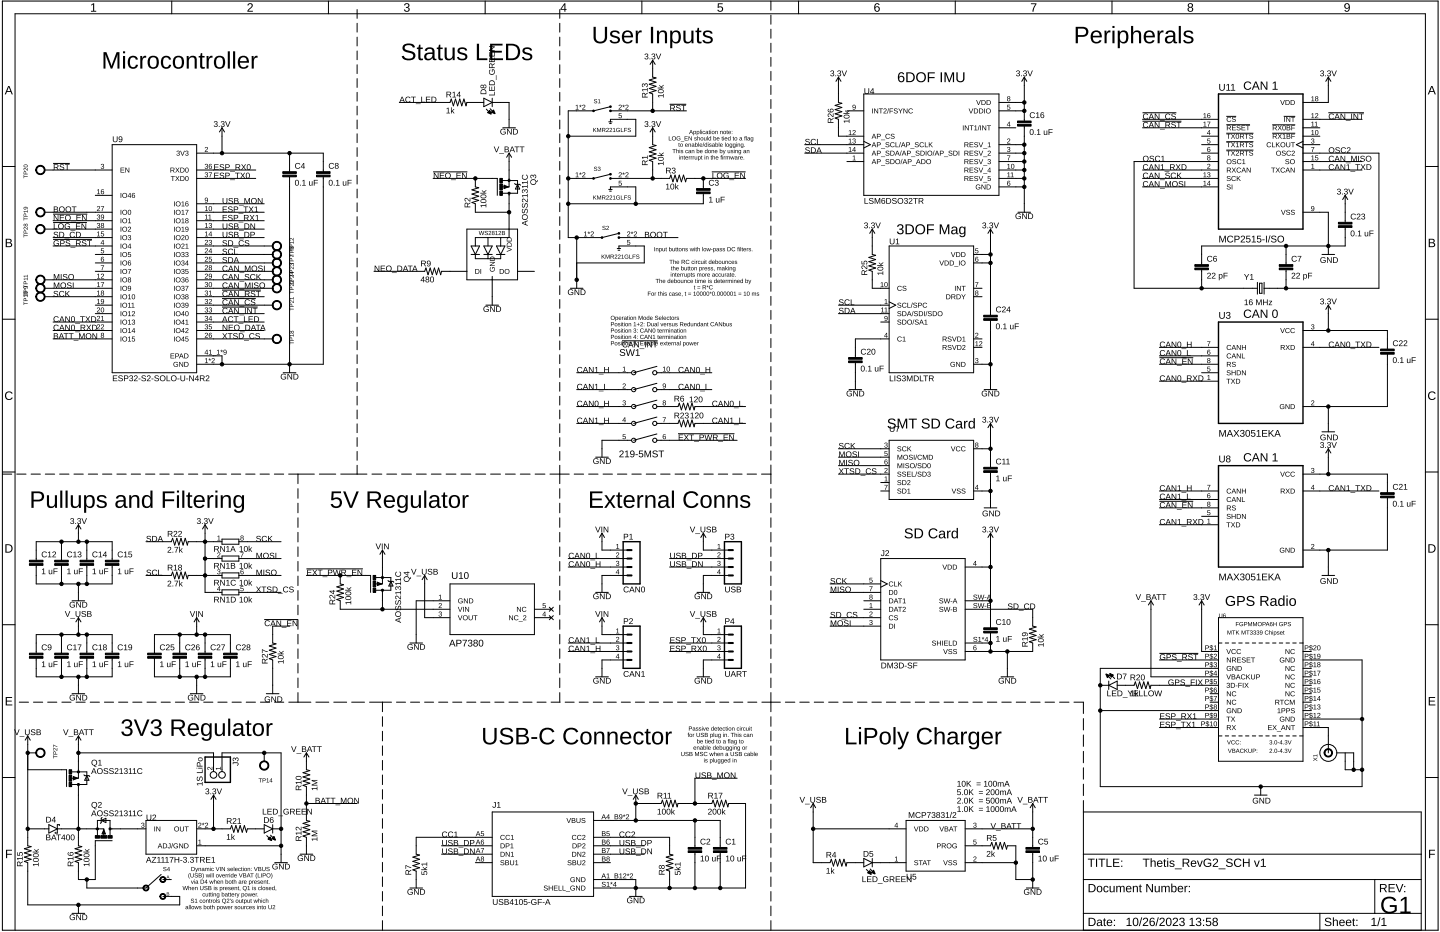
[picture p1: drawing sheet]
<svg xmlns="http://www.w3.org/2000/svg" width="432mm" height="279mm" viewBox="0 0 432 279" stroke-linecap="round" stroke-linejoin="round" font-family="sans-serif">
<g fill="#000">
<path d="M27.3 1.4l.9-.4v2.2h.7v.3h-1.6v-.3h.6v-1.9l-.6 .4zM74.4 1.1a.82 .82 0 0 1 1.3 .2 .82 .82 0 0 1-.4 1.2l-.8 .7h1.3v.3h-1.6l.1-.4 .7-.7a.54 .54 0 0 0 .5-.8 .54 .54 0 0 0-.9-.1l-.4 .1zM121.4 1.1a.73 .73 0 0 1 1.2 0 .73 .73 0 0 1-.3 1.1 .74 .74 0 0 1 .4 1.1 .74 .74 0 0 1-1.1 .2l-.5-.6 .3-.1a.51 .51 0 0 0 .7 .5 .51 .51 0 0 0 .3-.8l-.7-.1v-.3a.49 .49 0 0 0 .7-.3 .49 .49 0 0 0-.3-.6 .49 .49 0 0 0-.6 .4h-.3zM215.3 1h1.4v.3h-1.1l-.1 .8a.87 .87 0 0 1 1.2 .3 .87 .87 0 0 1-.5 1.2 .87 .87 0 0 1-1.1-.7h.3a.56 .56 0 0 0 .9 .2 .56 .56 0 0 0 .1-.8 .56 .56 0 0 0-.9 0h-.3zM309.1 1h1.7l-.7 1.6-.2 .9h-.3v-.5l.9-1.7h-1.4zM185.6 33.9h.8v.2h-.7v.5a.5 .5 0 0 1 .7 .2 .5 .5 0 0 1-.3 .7 .5 .5 0 0 1-.6-.4l.5 .2a.34 .34 0 0 0 .3-.5 .34 .34 0 0 0-.6-.1h-.2zM302 31.4h.9v.2h-.7v.4a.5 .5 0 0 1 .7 .3 .5 .5 0 0 1-.3 .7 .5 .5 0 0 1-.6-.4l.5 .2a.34 .34 0 0 0 .2-.5 .34 .34 0 0 0-.5-.1h-.2zM30.4 49.2a.43 .43 0 0 1 .7 0 .43 .43 0 0 1-.2 .7 .39 .39 0 0 1 .3 .4 .39 .39 0 0 1-.5 .3l-.4-.2 .1-.2a.3 .3 0 0 0 .4 .3 .3 .3 0 0 0 .1-.5l-.3-.2a.29 .29 0 0 0 .4-.2 .29 .29 0 0 0-.2-.3 .29 .29 0 0 0-.4 .2h-.2zM61.6 44.2a.5 .5 0 0 1 .7 .2 .5 .5 0 0 1-.4 .7l-.3 .3h.8v.1h-1l.7-.8a.28 .28 0 0 0-.1-.5 .28 .28 0 0 0-.4 .3l-.2-.1zM185.6 54.2h.8v.2h-.7v.4a.5 .5 0 0 1 .7 .3 .5 .5 0 0 1-.3 .6 .5 .5 0 0 1-.6-.4l.5 .2a.34 .34 0 0 0 .3-.4 .34 .34 0 0 0-.6-.1h-.2zM255.7 46.8l.5-.2v1.3l.4 .2h-.9l.3-.2v-1.1l-.3 .2zM302.1 41.6a.5 .5 0 0 1 .8 .2 .5 .5 0 0 1-.4 .7l-.3 .4h.8v.1h-1l.6-.8a.28 .28 0 0 0 0-.5 .28 .28 0 0 0-.4 .2h-.2z"/>
<path d="M302 46.6h1l-.6 1.5h-.1v-.4l.5-.9h-.8zM302.1 44.2a.43 .43 0 0 1 .7-.1 .43 .43 0 0 1-.2 .7 .39 .39 0 0 1 .4 .5 .39 .39 0 0 1-.5 .3l-.5-.3 .1-.2a.3 .3 0 0 0 .5 .3 .3 .3 0 0 0 .1-.5l-.4-.2a.29 .29 0 0 0 .4-.1 .29 .29 0 0 0-.2-.4 .29 .29 0 0 0-.3 .3l-.2-.1zM362.1 49.2a.5 .5 0 0 1 .8 .2 .5 .5 0 0 1-.4 .7l-.3 .4h.8v.1h-1l.6-.8a.28 .28 0 0 0 0-.5 .28 .28 0 0 0-.4 .2h-.2zM362 41.5h.9v.2h-.7v.5a.5 .5 0 0 1 .7 .2 .5 .5 0 0 1-.3 .7 .5 .5 0 0 1-.6-.4l.5 .2a.34 .34 0 0 0 .2-.5 .34 .34 0 0 0-.5-.1h-.2zM393.2 49.4l.6-.3v1.4l.3 .1h-.9l.4-.1v-1.2l-.4 .3zM393.1 44.1h1l-.5 1.4h-.2l.1-.3 .4-1h-.8zM393.3 41.6a.43 .43 0 0 1 .7 0 .43 .43 0 0 1-.2 .7 .39 .39 0 0 1 .3 .4 .39 .39 0 0 1-.5 .3l-.4-.2 .1-.2a.3 .3 0 0 0 .4 .3 .3 .3 0 0 0 .1-.5l-.3-.2a.29 .29 0 0 0 .4-.2 .29 .29 0 0 0-.2-.3 .29 .29 0 0 0-.4 .2h-.2zM30.2 79.5h1l-.5 1.5h-.2l.1-.4 .4-.9h-.8zM30.3 74.5h.8v.1h-.6l-.1 .5a.5 .5 0 0 1 .8 .2 .5 .5 0 0 1-.3 .7 .5 .5 0 0 1-.7-.4l.5 .2a.34 .34 0 0 0 .3-.5 .34 .34 0 0 0-.6 0h-.1zM188.1 71.9h.8v.2h-.6l-.1 .5a.5 .5 0 0 1 .8 .2 .5 .5 0 0 1-.4 .7 .5 .5 0 0 1-.6-.4l.5 .2a.34 .34 0 0 0 .3-.5 .34 .34 0 0 0-.6-.1h-.2zM292.5 74.5h.8v.1h-.7v.5a.5 .5 0 0 1 .7 .2 .5 .5 0 0 1-.3 .7 .5 .5 0 0 1-.6-.4l.5 .2a.34 .34 0 0 0 .3-.5 .34 .34 0 0 0-.6 0h-.2zM265.3 89.9l.5-.2v1.3l.4 .1h-1l.4-.1v-1.2l-.3 .3z"/>
<path d="M292.4 84.6h1l-.5 1.5h-.2v-.4l.5-.9h-.8zM393.3 97.3a.43 .43 0 0 1 .7 0 .43 .43 0 0 1-.2 .7 .39 .39 0 0 1 .3 .4 .39 .39 0 0 1-.5 .3l-.4-.2 .1-.2a.3 .3 0 0 0 .4 .3 .3 .3 0 0 0 .1-.5l-.3-.2a.29 .29 0 0 0 .4-.1 .29 .29 0 0 0-.2-.4 .29 .29 0 0 0-.4 .2h-.2zM1.8 117.7a1.26 1.26 0 0 1 2 .3l-.3 .1a.93 .93 0 0 0-1.4-.1 .93 .93 0 0 0 .1 1.4 .93 .93 0 0 0 1.3-.3l.3 .2a1.29 1.29 0 0 1-1.9 .3 1.29 1.29 0 0 1-.1-1.9zM186.8 115.1a.5 .5 0 0 1 .8 .2 .5 .5 0 0 1-.4 .7l-.3 .3h.8v.1h-1l.7-.8a.28 .28 0 0 0-.1-.5 .28 .28 0 0 0-.4 .3l-.2-.1zM186.8 110.2l.5-.3v1.3l.4 .2h-1l.4-.2v-1.1l-.3 .2zM292.6 99.9a.5 .5 0 0 1 .7 .2 .5 .5 0 0 1-.4 .7l-.3 .3h.8v.2h-1l.7-.9a.28 .28 0 0 0-.1-.5 .28 .28 0 0 0-.4 .3l-.2-.1zM292.6 107.5a.43 .43 0 0 1 .7-.1 .43 .43 0 0 1-.3 .7 .39 .39 0 0 1 .4 .5 .39 .39 0 0 1-.5 .3l-.5-.3 .2-.1a.3 .3 0 0 0 .4 .2 .3 .3 0 0 0 .1-.4l-.4-.3a.29 .29 0 0 0 .4-.1 .29 .29 0 0 0-.2-.4 .29 .29 0 0 0-.3 .3l-.2-.1zM362.1 112.7l.5-.3v1.4l.4 .1h-1l.4-.1v-1.2l-.3 .3zM362 102.3h1l-.6 1.5h-.1v-.4l.5-.9h-.8zM362 109.9h.9v.2h-.7v.4a.5 .5 0 0 1 .7 .3 .5 .5 0 0 1-.3 .7 .5 .5 0 0 1-.6-.4l.5 .2a.34 .34 0 0 0 .2-.5 .34 .34 0 0 0-.5-.1h-.2zM428.5 117.7a1.26 1.26 0 0 1 2 .3l-.3 .1a.93 .93 0 0 0-1.4-.1 .93 .93 0 0 0 .1 1.4 .93 .93 0 0 0 1.3-.3l.3 .2a1.29 1.29 0 0 1-1.9 .3 1.29 1.29 0 0 1-.1-1.9zM186.8 120.1a.43 .43 0 0 1 .7 0 .43 .43 0 0 1-.2 .7 .39 .39 0 0 1 .4 .4 .39 .39 0 0 1-.5 .3l-.5-.2 .2-.2a.3 .3 0 0 0 .4 .3 .3 .3 0 0 0 .1-.5l-.4-.2a.29 .29 0 0 0 .4-.2 .29 .29 0 0 0-.2-.3 .29 .29 0 0 0-.3 .2h-.2z"/>
<path d="M186.8 130.2h.8v.1h-.7v.5a.5 .5 0 0 1 .7 .2 .5 .5 0 0 1-.3 .7 .5 .5 0 0 1-.6-.4l.5 .2a.34 .34 0 0 0 .3-.5 .34 .34 0 0 0-.6 0h-.2zM198.7 125.1h1l-.5 1.5h-.2v-.4l.5-.9h-.8zM265.3 132.8a.43 .43 0 0 1 .7 0 .43 .43 0 0 1-.2 .6 .39 .39 0 0 1 .4 .5 .39 .39 0 0 1-.5 .3l-.5-.2 .2-.2a.3 .3 0 0 0 .4 .2 .3 .3 0 0 0 .1-.4l-.4-.3a.29 .29 0 0 0 .4-.1 .29 .29 0 0 0-.2-.4 .29 .29 0 0 0-.3 .3h-.2zM265.3 135.2h.8v.2h-.7v.5a.5 .5 0 0 1 .7 .2 .5 .5 0 0 1-.3 .7 .5 .5 0 0 1-.6-.4l.5 .2a.34 .34 0 0 0 .3-.5 .34 .34 0 0 0-.6-.1h-.2zM393.3 120.1a.5 .5 0 0 1 .8 .2 .5 .5 0 0 1-.5 .7l-.2 .4h.7v.1h-1l.7-.8a.28 .28 0 0 0 0-.5 .28 .28 0 0 0-.5 .2h-.1zM265.3 140.4a.5 .5 0 0 1 .8 .2 .5 .5 0 0 1-.4 .7l-.3 .3h.8v.2h-1l.7-.9a.28 .28 0 0 0-.1-.5 .28 .28 0 0 0-.4 .3h-.2zM265.3 143.1l.5-.3v1.3l.4 .2h-1l.4-.2v-1.1l-.3 .3zM265.2 145.4h1l-.5 1.4h-.2v-.4l.5-.9h-.8zM362.1 155.7l.5-.2v1.3l.4 .2h-1l.4-.2v-1.1l-.3 .2zM362 145.4h1l-.6 1.4h-.1v-.4l.5-.9h-.8zM362 153h.9v.1h-.7v.5a.5 .5 0 0 1 .7 .2 .5 .5 0 0 1-.3 .7 .5 .5 0 0 1-.6-.4l.5 .2a.34 .34 0 0 0 .2-.5 .34 .34 0 0 0-.5 0h-.2zM393.3 140.4a.43 .43 0 0 1 .7 0 .43 .43 0 0 1-.2 .6 .39 .39 0 0 1 .3 .5 .39 .39 0 0 1-.5 .3l-.4-.2 .1-.2a.3 .3 0 0 0 .4 .2 .3 .3 0 0 0 .1-.4l-.3-.3a.29 .29 0 0 0 .4-.1 .29 .29 0 0 0-.2-.4 .29 .29 0 0 0-.4 .3h-.2z"/>
<path d="M65.3 165.7a.5 .5 0 0 1 .8 .2 .5 .5 0 0 1-.5 .7l-.3 .3h.8v.2h-1l.7-.9a.28 .28 0 0 0-.1-.4 .28 .28 0 0 0-.4 .2h-.2zM65.2 160.8l.5-.2v1.3l.4 .1h-.9l.4-.1v-1.2l-.4 .3zM65.3 170.8a.43 .43 0 0 1 .7-.1 .43 .43 0 0 1-.2 .7 .39 .39 0 0 1 .3 .5 .39 .39 0 0 1-.5 .3l-.4-.2 .1-.2a.3 .3 0 0 0 .4 .2 .3 .3 0 0 0 .1-.4l-.3-.3a.29 .29 0 0 0 .4-.1 .29 .29 0 0 0-.2-.4 .29 .29 0 0 0-.4 .3h-.2zM72.1 165.6h1l-.5 1.5h-.2v-.4l.5-.9h-.8zM72.2 175.8h.8v.1h-.7v.5a.5 .5 0 0 1 .7 .2 .5 .5 0 0 1-.3 .7 .5 .5 0 0 1-.6-.4l.5 .2a.34 .34 0 0 0 .3-.5 .34 .34 0 0 0-.6-.1h-.2zM131.6 178.5l.5-.2v1.3l.4 .2h-.9l.4-.2v-1.1l-.4 .2zM184.9 165.7a.5 .5 0 0 1 .7 .2 .5 .5 0 0 1-.4 .7l-.3 .3h.8v.2h-1l.7-.9a.28 .28 0 0 0-.1-.4 .28 .28 0 0 0-.4 .2h-.2zM184.8 163.3l.5-.2v1.3l.4 .2h-.9l.3-.2v-1.1l-.3 .2zM184.9 168.2a.43 .43 0 0 1 .7 0 .43 .43 0 0 1-.3 .7 .39 .39 0 0 1 .4 .4 .39 .39 0 0 1-.5 .3l-.5-.2 .2-.2a.3 .3 0 0 0 .4 .3 .3 .3 0 0 0 .1-.5l-.4-.2a.29 .29 0 0 0 .4-.1 .29 .29 0 0 0-.2-.4 .29 .29 0 0 0-.3 .2h-.2zM215.3 165.7a.5 .5 0 0 1 .7 .2 .5 .5 0 0 1-.4 .7l-.3 .3h.8v.2h-1l.7-.9a.28 .28 0 0 0-.1-.4 .28 .28 0 0 0-.4 .2h-.2zM215.2 163.3l.5-.2v1.3l.4 .2h-.9l.3-.2v-1.1l-.3 .2zM215.2 168.2a.43 .43 0 0 1 .7 0 .43 .43 0 0 1-.2 .7 .39 .39 0 0 1 .4 .4 .39 .39 0 0 1-.5 .3l-.5-.2 .2-.2a.3 .3 0 0 0 .4 .3 .3 .3 0 0 0 .1-.5l-.4-.2a.29 .29 0 0 0 .4-.1 .29 .29 0 0 0-.2-.4 .29 .29 0 0 0-.3 .2h-.2z"/>
<path d="M260.7 175.8h1l-.5 1.4h-.2v-.4l.5-.9h-.8zM260.8 173.2h.8v.2h-.7v.4a.5 .5 0 0 1 .7 .3 .5 .5 0 0 1-.3 .7 .5 .5 0 0 1-.6-.4l.5 .2a.34 .34 0 0 0 .2-.5 .34 .34 0 0 0-.5-.1h-.2zM393.3 163.2a.5 .5 0 0 1 .8 .2 .5 .5 0 0 1-.5 .7l-.2 .3h.7v.2h-1l.7-.9a.28 .28 0 0 0 0-.5 .29 .29 0 0 0-.5 .3h-.1zM131.7 180.9a.5 .5 0 0 1 .8 .2 .5 .5 0 0 1-.5 .7l-.3 .3h.8v.2h-1l.7-.9a.28 .28 0 0 0-.1-.4 .28 .28 0 0 0-.4 .2h-.2zM131.7 183.4a.43 .43 0 0 1 .7 0 .43 .43 0 0 1-.2 .7 .39 .39 0 0 1 .3 .4 .39 .39 0 0 1-.5 .3l-.4-.2 .1-.2a.3 .3 0 0 0 .4 .3 .3 .3 0 0 0 .1-.5l-.3-.2a.29 .29 0 0 0 .4-.1 .29 .29 0 0 0-.2-.4 .29 .29 0 0 0-.4 .2h-.2zM162.8 180.8h.8v.2h-.7v.4a.5 .5 0 0 1 .7 .3 .5 .5 0 0 1-.3 .7 .5 .5 0 0 1-.6-.4l.5 .2a.34 .34 0 0 0 .3-.5 .34 .34 0 0 0-.6-.1h-.2zM184.9 191a.5 .5 0 0 1 .7 .3 .5 .5 0 0 1-.4 .6l-.3 .4h.8v.1h-1l.7-.8a.28 .28 0 0 0-.1-.5 .28 .28 0 0 0-.4 .2h-.2zM184.8 188.7l.5-.3v1.3l.4 .2h-.9l.3-.2v-1.1l-.3 .2zM184.9 193.6a.43 .43 0 0 1 .7-.1 .43 .43 0 0 1-.3 .7 .39 .39 0 0 1 .4 .5 .39 .39 0 0 1-.5 .3l-.5-.3 .2-.1a.3 .3 0 0 0 .4 .2 .3 .3 0 0 0 .1-.4l-.4-.3a.29 .29 0 0 0 .4-.1 .29 .29 0 0 0-.2-.4 .29 .29 0 0 0-.3 .3l-.2-.1zM215.3 191a.5 .5 0 0 1 .7 .3 .5 .5 0 0 1-.4 .6l-.3 .4h.8v.1h-1l.7-.8a.28 .28 0 0 0-.1-.5 .28 .28 0 0 0-.4 .2h-.2zM215.2 188.7l.5-.3v1.3l.4 .2h-.9l.3-.2v-1.1l-.3 .2zM215.2 193.6a.43 .43 0 0 1 .7-.1 .43 .43 0 0 1-.2 .7 .39 .39 0 0 1 .4 .5 .39 .39 0 0 1-.5 .3l-.5-.3 .2-.1a.3 .3 0 0 0 .4 .2 .3 .3 0 0 0 .1-.4l-.4-.3a.29 .29 0 0 0 .4-.1 .29 .29 0 0 0-.2-.4 .29 .29 0 0 0-.3 .3l-.2-.1z"/>
<path d="M260.8 183.4a.5 .5 0 0 1 .8 .3 .5 .5 0 0 1-.4 .6l-.3 .4h.8v.1h-1l.7-.8a.28 .28 0 0 0-.1-.5 .28 .28 0 0 0-.4 .2h-.2zM260.8 181.1l.5-.3v1.3l.4 .2h-1l.4-.2v-1.1l-.3 .2zM260.8 186a.43 .43 0 0 1 .7-.1 .43 .43 0 0 1-.2 .7 .39 .39 0 0 1 .4 .5 .39 .39 0 0 1-.5 .3l-.5-.3 .1-.1a.3 .3 0 0 0 .5 .2 .3 .3 0 0 0 .1-.4l-.4-.3a.29 .29 0 0 0 .4-.1 .29 .29 0 0 0-.2-.4 .29 .29 0 0 0-.3 .3l-.2-.1zM1.7 209h1.9v.2h-1.5v.8h1.4v.3h-1.4v.9h1.6v.3h-2zM428.4 209h1.9v.2h-1.5v.8h1.4v.3h-1.4v.9h1.6v.3h-2zM62.3 230a1.04 1.04 0 0 1 1.2 .6v-.7h.2v1l-.9-.7a.28 .28 0 0 0-.4 0 .28 .28 0 0 0 .2 .5v.1l-.4-.3zM64.7 230.2h1.3l.2-.3v.9l-.2-.4h-1.1l.3 .4h-.2zM1.8 254.7h1.8v.3h-1.5v1h1.4v.2h-1.4v1.1h-.3zM42.5 246.7a.43 .43 0 0 1 .7 0 .43 .43 0 0 1-.2 .7 .39 .39 0 0 1 .3 .4 .39 .39 0 0 1-.5 .3l-.4-.2 .1-.2a.3 .3 0 0 0 .4 .3 .3 .3 0 0 0 .1-.5l-.3-.2a.29 .29 0 0 0 .4-.1 .29 .29 0 0 0-.2-.4 .29 .29 0 0 0-.4 .2h-.2zM59.5 252l.5-.3v1.3l.4 .2h-.9l.4-.2v-1.1l-.4 .2zM268.4 257l.5-.2v1.3l.4 .2h-1l.4-.2v-1.1l-.3 .2zM292 256.9a.5 .5 0 0 1 .8 .2 .5 .5 0 0 1-.4 .7l-.3 .3h.7v.2h-.9l.6-.9a.28 .28 0 0 0 0-.5 .28 .28 0 0 0-.4 .3h-.2z"/>
<path d="M292 246.7a.43 .43 0 0 1 .7 0 .43 .43 0 0 1-.2 .7 .39 .39 0 0 1 .3 .4 .39 .39 0 0 1-.5 .3l-.4-.2 .1-.2a.3 .3 0 0 0 .4 .3 .3 .3 0 0 0 .2-.5l-.4-.2a.29 .29 0 0 0 .4-.1 .29 .29 0 0 0-.2-.4 .29 .29 0 0 0-.4 .2h-.2zM291.9 251.7h.9v.2h-.7v.4a.5 .5 0 0 1 .7 .3 .5 .5 0 0 1-.3 .7 .5 .5 0 0 1-.7-.4l.5 .2a.34 .34 0 0 0 .3-.5 .34 .34 0 0 0-.5-.1h-.2zM428.5 254.7h1.8v.3h-1.5v1h1.5v.2h-1.5v1.1h-.3z"/>
<path d="M121 13.6a2.29 2.29 0 0 1 3.5 .6l-.7 .1a1.38 1.38 0 0 0-1.2-.8 1.38 1.38 0 0 0-1.3 .8 2.08 2.08 0 0 0 2 1 1.38 1.38 0 0 1 1.3 1.6 1.38 1.38 0 0 1-1.6 1.2l-1.9-.3-.6-.9 .6-.2a1.57 1.57 0 0 0 1.4 .9 1.57 1.57 0 0 0 1.4-.9 2.28 2.28 0 0 0-2.1-1.1l-.8-.4a1.21 1.21 0 0 1 0-1.6zM125.7 13.4h.4v.9h.7v.4h-.7v2.6l.2 .3 .5-.1v.5l-.6 .1a.72 .72 0 0 1-.8-.9v-2.5h-.4v-.4h.5zM127.7 14.5a1.54 1.54 0 0 1 1.6-.3 1.54 1.54 0 0 1 1 1.3v1.8l.2 .3h.4v.4a.79 .79 0 0 1-1.2-.7 1.25 1.25 0 0 1-1.8 .7 1.25 1.25 0 0 1-.3-1.9l.8-.3 1.3-.1a.86 .86 0 0 0-.6-1 .86 .86 0 0 0-1.1 .6l-.6-.1zM128.1 16.4a.77 .77 0 0 0 0 1.2 .77 .77 0 0 0 1.2-.2l.3-.5 .1-.7zM131.6 13.4h.4v.9h.7v.4h-.7l.1 2.6 .1 .3 .6-.1v.5l-.6 .1a.72 .72 0 0 1-.8-.9v-2.5h-.4v-.4h.4zM133.3 14.3h.6v2.3a.91 .91 0 0 0 1.1 1.1 .91 .91 0 0 0 .7-1.3v-2.1h.6l.1 3.7h-.6l-.1-.6a1.27 1.27 0 0 1-1.4 .7 1.27 1.27 0 0 1-1-1.3zM137.5 14.5a1.74 1.74 0 0 1 2.6 .6l-.6 .1a.91 .91 0 0 0-.9-.5 .91 .91 0 0 0-.8 .6l1 .5a1.17 1.17 0 0 1 1.3 1.3 1.17 1.17 0 0 1-1.5 1l-1.3-.4-.3-.6 .6-.1a1.1 1.1 0 0 0 1.9 0 1.73 1.73 0 0 0-1.6-.9 .95 .95 0 0 1-.7-.7 .95 .95 0 0 1 .3-.9zM143 13.1h.6v4.4h2.5v.5h-3.1zM147 13.1h3.7v.6h-3.1v1.5h2.9v.6h-2.9v1.7h3.2v.5h-3.8zM151.7 13.1h1.7a2.46 2.46 0 0 1 2.6 2.4 2.46 2.46 0 0 1-2.4 2.5h-1.9zM152.4 13.6v3.9h1.1a1.93 1.93 0 0 0 1.8-2 1.93 1.93 0 0 0-2-1.9zM157 14.5a1.74 1.74 0 0 1 2.6 .6l-.6 .1a.91 .91 0 0 0-.9-.5 .91 .91 0 0 0-.8 .6l1 .5a1.17 1.17 0 0 1 1.3 1.3 1.17 1.17 0 0 1-1.5 1l-1.3-.4-.3-.6 .6-.1a1.1 1.1 0 0 0 1.9 0 1.73 1.73 0 0 0-1.7-.9 .95 .95 0 0 1-.6-.7 .95 .95 0 0 1 .3-.9z"/>
<path d="M169.2 1h.3v1.7h.4v.2h-.4v.6h-.3v-.6h-1.1zM169.2 1.4l-.9 1.3h.9z"/>
<path d="M178 8h.6v3.1a1.37 1.37 0 0 0 1.4 1.4 1.37 1.37 0 0 0 1.4-1.4v-3.1h.6v3.1a2.04 2.04 0 0 1-2 1.9 2.04 2.04 0 0 1-2-1.8zM183.3 9.4a1.74 1.74 0 0 1 2.5 .7h-.5a.91 .91 0 0 0-.9-.5 .91 .91 0 0 0-.8 .7l1 .5a1.17 1.17 0 0 1 1.3 1.2 1.17 1.17 0 0 1-1.5 1l-1.3-.4-.3-.5 .5-.1a1.1 1.1 0 0 0 2 0 1.73 1.73 0 0 0-1.7-.9 .95 .95 0 0 1-.7-.8 .95 .95 0 0 1 .4-.9zM186.9 9.6a1.72 1.72 0 0 1 2.1-.3 1.72 1.72 0 0 1 .8 1.9h-2.7a1.1 1.1 0 0 0 .7 1.3 1.1 1.1 0 0 0 1.4-.5l.5 .1a1.79 1.79 0 0 1-2.3 .8 1.79 1.79 0 0 1-.9-2.3zM187.4 9.9l-.3 .8h2.1a1.02 1.02 0 0 0-.6-1 1.02 1.02 0 0 0-1.2 .2zM190.6 9.2h.6v.8a.91 .91 0 0 1 1.2-.8v.5a.95 .95 0 0 0-1 .3 .95 .95 0 0 0-.1 1v2h-.7zM195.2 8h.6v5h-.6zM197 9.2h.6v.6a1.27 1.27 0 0 1 1.5-.6 1.27 1.27 0 0 1 .9 1.2v2.6h-.6v-2.4a.91 .91 0 0 0-1-1 .91 .91 0 0 0-.8 1.2v2.2h-.6zM200.9 9.2h.7v.6a1.44 1.44 0 0 1 1.8-.5 1.44 1.44 0 0 1 .8 1.8 1.46 1.46 0 0 1-.7 1.8 1.46 1.46 0 0 1-1.9-.5v2.1h-.6zM201.9 9.9l-.2 .4a1.58 1.58 0 0 0 .9 2.3 1.74 1.74 0 0 0 .7-2.7l-.7-.3zM204.9 9.2h.7v2.4a.91 .91 0 0 0 1 1 .91 .91 0 0 0 .7-1.2v-2.2h.6l.1 3.8h-.6l-.1-.7a1.27 1.27 0 0 1-1.4 .7 1.27 1.27 0 0 1-1-1.3zM209.2 8.3h.4v.9h.7v.4h-.7v2.7l.2 .2h.6v.4l-.7 .1a.72 .72 0 0 1-.7-.8v-2.6h-.4v-.4h.4zM211.1 9.4a1.74 1.74 0 0 1 2.6 .7h-.6a.91 .91 0 0 0-.9-.5 .91 .91 0 0 0-.8 .7l1 .5a1.17 1.17 0 0 1 1.3 1.2 1.17 1.17 0 0 1-1.5 1l-1.3-.4-.3-.5 .6-.1a1.1 1.1 0 0 0 1.9 0 1.73 1.73 0 0 0-1.6-.9 .95 .95 0 0 1-.7-.8 .95 .95 0 0 1 .3-.9z"/>
<path d="M193.5 16.2a.5 .5 0 0 1 .8-.1 .5 .5 0 0 1-.3 .8 .53 .53 0 0 1 0 1 .53 .53 0 0 1-.8-.5l.3-.1a.35 .35 0 0 0 .4 .3 .35 .35 0 0 0 .2-.5l-.4-.1v-.2a.33 .33 0 0 0 .4-.1 .33 .33 0 0 0-.2-.5 .33 .33 0 0 0-.4 .3h-.2zM194.8 17.5h.2v.3h-.2zM195.5 16.2a.5 .5 0 0 1 .8-.1 .5 .5 0 0 1-.2 .8 .53 .53 0 0 1 0 1 .53 .53 0 0 1-.8-.5l.3-.1a.35 .35 0 0 0 .4 .3 .35 .35 0 0 0 .2-.5l-.5-.1v-.2a.33 .33 0 0 0 .5-.1 .33 .33 0 0 0-.2-.5 .33 .33 0 0 0-.4 .3h-.2zM196.6 16.1h.3l.6 1.5 .5-1.5h.3l-.7 1.7h-.3z"/>
<path d="M262.5 1.1l.8-.1 .5 .5h-.4a.53 .53 0 0 0-.6-.2 .53 .53 0 0 0-.3 .6v.3a.81 .81 0 0 1 1.2 .1 .81 .81 0 0 1-.4 1.2 .81 .81 0 0 1-1.1-.5v-1.3zM262.4 2.7a.55 .55 0 0 0 1.1 0 .55 .55 0 0 0-1.1 0z"/>
<path d="M322.6 8h2a1.52 1.52 0 0 1 1.8 1.5 1.52 1.52 0 0 1-1.7 1.5h-1.5v2h-.6zM323.2 8.6v1.9a2.37 2.37 0 0 0 2.3-.3l.2-.7a.93 .93 0 0 0-1.2-.9zM327.5 9.6a1.72 1.72 0 0 1 2-.3 1.72 1.72 0 0 1 .9 1.9h-2.7a1.1 1.1 0 0 0 .7 1.3 1.1 1.1 0 0 0 1.3-.5l.6 .1a1.79 1.79 0 0 1-2.3 .8 1.79 1.79 0 0 1-.9-2.3zM328 9.9l-.3 .8h2a1.02 1.02 0 0 0-.5-1 1.02 1.02 0 0 0-1.2 .2zM331.2 9.2h.6v.8a.91 .91 0 0 1 1.2-.8v.5a.95 .95 0 0 0-1 .3 .95 .95 0 0 0-.2 1v2h-.6zM333.6 7.8h.6v.6h-.6zM333.6 9.2h.6v3.8h-.6zM335.1 9.2h.7v.6a1.44 1.44 0 0 1 1.8-.5 1.44 1.44 0 0 1 .8 1.8 1.46 1.46 0 0 1-.7 1.8 1.46 1.46 0 0 1-1.9-.5v2.1h-.6zM336.1 9.9l-.2 .4a1.58 1.58 0 0 0 .9 2.3 1.74 1.74 0 0 0 .7-2.7l-.7-.3zM339.2 7.8h.6v2a1.27 1.27 0 0 1 1.4-.6 1.27 1.27 0 0 1 1 1.2v2.6h-.7v-2.4a.9 .9 0 0 0-.9-1 .9 .9 0 0 0-.8 1.1v2.3h-.6zM343.4 9.6a1.72 1.72 0 0 1 2.1-.3 1.72 1.72 0 0 1 .8 1.9h-2.7a1.1 1.1 0 0 0 .7 1.3 1.1 1.1 0 0 0 1.4-.5l.5 .1a1.79 1.79 0 0 1-2.3 .8 1.79 1.79 0 0 1-.9-2.3zM343.9 9.9l-.3 .8h2.1a1.02 1.02 0 0 0-.6-1 1.02 1.02 0 0 0-1.2 .2zM347.1 9.2h.6v.8a.91 .91 0 0 1 1.2-.8v.5a.95 .95 0 0 0-1 .3 .95 .95 0 0 0-.2 1v2h-.6zM349.8 9.5a1.54 1.54 0 0 1 1.6-.4 1.54 1.54 0 0 1 1 1.3v1.9l.2 .2 .4 .1v.3a.79 .79 0 0 1-1.2-.7 1.25 1.25 0 0 1-1.8 .7 1.25 1.25 0 0 1-.3-1.9l.8-.3h1.3a.86 .86 0 0 0-.6-1.1 .86 .86 0 0 0-1.1 .6l-.6-.1zM350.2 11.4a.77 .77 0 0 0 0 1.1 .77 .77 0 0 0 1.2-.2l.3-.5 .1-.7zM353.5 7.8h.6v5.2h-.6zM355.3 9.4a1.74 1.74 0 0 1 2.5 .7h-.5a.91 .91 0 0 0-.9-.5 .91 .91 0 0 0-.8 .7l1 .5a1.17 1.17 0 0 1 1.3 1.2 1.17 1.17 0 0 1-1.5 1l-1.4-.4-.2-.5 .5-.1a1.1 1.1 0 0 0 2 0 1.73 1.73 0 0 0-1.7-.9 .95 .95 0 0 1-.7-.8 .95 .95 0 0 1 .4-.9z"/>
<path d="M356.4 1.1a.73 .73 0 0 1 1.1 0 .73 .73 0 0 1-.2 1.1 .73 .73 0 0 1 .2 1.1 .73 .73 0 0 1-1.1 0 .73 .73 0 0 1 .2-1.1l-.4-.4zM356.5 1.6a.47 .47 0 0 0 .9 0 .47 .47 0 0 0-.9 0zM356.4 2.8a.55 .55 0 0 0 1.1 0 .55 .55 0 0 0-1.1 0z"/>
<path d="M403.3 1.2a.92 .92 0 0 1 1.1-.1 .92 .92 0 0 1 .4 1.1 .92 .92 0 0 1-.4 1.2 .92 .92 0 0 1-1.3-.4h.3a.53 .53 0 0 0 .7 .2 .53 .53 0 0 0 .3-.6l.1-.3a.81 .81 0 0 1-1.3 .1 .81 .81 0 0 1 .1-1.2zM403.3 1.8a.56 .56 0 0 0 1.1 0 .56 .56 0 0 0-1.1 0z"/>
<path d="M2.4 25.8h.4l1 2.5h-.3l-.3-.7h-1.1l-.3 .7h-.4zM2.6 26l-.4 1.3h.9z"/>
<path d="M31 15.6h.9l1.5 4.2 1.6-4.2h.8v5h-.6l.1-4.4-1.6 4.4h-.5l-1.6-4.4v4.4h-.6zM36.9 15.4h.6v.6h-.6zM36.9 16.8h.6v3.8h-.6zM38.7 17.2a1.53 1.53 0 0 1 2.7 .6l-.7 .1a.9 .9 0 0 0-1.1-.7 .9 .9 0 0 0-.6 1.1 1.29 1.29 0 0 0 1.1 1.8l.5-.3 .1-.4h.7a1.59 1.59 0 0 1-1.9 1.2 1.59 1.59 0 0 1-1.2-1.9zM42 16.8h.6l.1 .8a.91 .91 0 0 1 1.1-.9v.6a.95 .95 0 0 0-.9 .3 .95 .95 0 0 0-.2 1v2h-.6zM44.7 17.2a1.78 1.78 0 0 1 2.2-.2 1.78 1.78 0 0 1 .7 2.1 1.69 1.69 0 0 1-1.9 1.5 1.69 1.69 0 0 1-1.4-1.9zM45.4 17.3a2.02 2.02 0 0 0 .2 2.8 1.25 1.25 0 0 0 1.3-.4 1.25 1.25 0 0 0 .1-1.4 1.01 1.01 0 0 0-.5-1 1.01 1.01 0 0 0-1.1 0zM48.7 17.2a1.53 1.53 0 0 1 2.6 .6l-.6 .1a.9 .9 0 0 0-1.1-.7 .9 .9 0 0 0-.7 1.1 1.29 1.29 0 0 0 1.2 1.8l.4-.3 .2-.4h.6a1.59 1.59 0 0 1-1.9 1.2 1.59 1.59 0 0 1-1.2-1.9zM52.2 17.2a1.78 1.78 0 0 1 2.3-.2 1.78 1.78 0 0 1 .7 2.1 1.69 1.69 0 0 1-2 1.5 1.69 1.69 0 0 1-1.4-1.9zM52.9 17.3a2.02 2.02 0 0 0 .3 2.8 1.25 1.25 0 0 0 1.2-.4 1.25 1.25 0 0 0 .1-1.4 1.01 1.01 0 0 0-.5-1 1.01 1.01 0 0 0-1.1 0zM56 16.8h.6v.6a1.27 1.27 0 0 1 1.4-.6 1.27 1.27 0 0 1 1 1.2v2.6h-.6v-2.4a.91 .91 0 0 0-1-1 .91 .91 0 0 0-.8 1.2v2.2h-.6zM60.2 15.9h.4v.9h.7v.4h-.7l.1 2.7 .2 .2h.5v.4l-.6 .1a.72 .72 0 0 1-.8-.8v-2.6h-.4v-.4h.4zM61.9 16.8h.6l.1 .8a.91 .91 0 0 1 1.1-.9v.6a.95 .95 0 0 0-.9 .3 .95 .95 0 0 0-.2 1v2h-.6zM64.6 17.2a1.78 1.78 0 0 1 2.2-.2 1.78 1.78 0 0 1 .7 2.1 1.69 1.69 0 0 1-1.9 1.5 1.69 1.69 0 0 1-1.5-1.9zM65.2 17.3a2.02 2.02 0 0 0 .3 2.8 1.25 1.25 0 0 0 1.3-.4 1.25 1.25 0 0 0 0-1.4 1.01 1.01 0 0 0-.4-1 1.01 1.01 0 0 0-1.2 0zM68.3 15.4h.6v5.2h-.6zM69.9 15.4h.6v5.2h-.6zM71.7 17.2a1.72 1.72 0 0 1 2.1-.3 1.72 1.72 0 0 1 .9 1.9h-2.7a1.1 1.1 0 0 0 .6 1.3 1.1 1.1 0 0 0 1.4-.5l.6 .1a1.79 1.79 0 0 1-2.4 .8 1.79 1.79 0 0 1-.9-2.3zM72.3 17.5l-.3 .8h2a1.02 1.02 0 0 0-.6-1 1.02 1.02 0 0 0-1.1 .2zM75.4 16.8h.6l.1 .8a.91 .91 0 0 1 1.1-.9v.6a.95 .95 0 0 0-.9 .3 .95 .95 0 0 0-.2 1v2h-.6z"/>
<path d="M64.3 36.4a.5 .5 0 0 1 .8 0 .5 .5 0 0 1-.2 .8 .53 .53 0 0 1 0 .9 .53 .53 0 0 1-.8-.5h.2a.35 .35 0 0 0 .5 .3 .35 .35 0 0 0 .1-.6h-.4v-.2a.33 .33 0 0 0 .5-.2 .33 .33 0 0 0-.2-.4 .33 .33 0 0 0-.5 .3h-.2zM65.6 37.8h.3v.2h-.3zM66.4 36.4a.5 .5 0 0 1 .8 0 .5 .5 0 0 1-.2 .8 .53 .53 0 0 1 0 .9 .53 .53 0 0 1-.8-.5h.2a.35 .35 0 0 0 .5 .3 .35 .35 0 0 0 .1-.6h-.4v-.2a.33 .33 0 0 0 .5-.2 .33 .33 0 0 0-.3-.4 .33 .33 0 0 0-.4 .3h-.2zM67.5 36.3h.2l.6 1.5 .6-1.5h.2l-.7 1.7h-.2z"/>
<path d="M120.4 29h.3l.7 1.7h-.2l-.2-.5h-.8l-.2 .5h-.3zM120.6 29.2l-.3 .8h.6zM121.8 29.2a.86 .86 0 0 1 1.3 .2l-.2 .1a.63 .63 0 0 0-1-.1 .63 .63 0 0 0 .1 1 .63 .63 0 0 0 .9-.2l.2 .1a.88 .88 0 0 1-1.3 .2 .88 .88 0 0 1 0-1.3zM123.3 29h1.4v.2h-.6v1.5h-.2v-1.5h-.6zM124.7 31h1.5v.2h-1.5zM126.3 29h.3v1.5h.8v.2h-1.1zM127.7 29h1.3v.2h-1v.5h1v.2h-1v.6h1.1v.2h-1.4zM129.4 29h.6a.86 .86 0 0 1 .9 .8 .86 .86 0 0 1-.9 .9h-.6zM129.6 29.2v1.3a.73 .73 0 0 0 1-.7 .73 .73 0 0 0-1-.6z"/>
<path d="M133.9 32.6l.6-.3v1.5h.4v.2h-1v-.2h.4v-1.3l-.4 .3zM135.2 32.2h.2v1.1l.6-.6h.3l-.6 .5 .6 .8h-.2l-.5-.6-.2 .6h-.2z"/>
<path d="M133.9 27.5h.8a.5 .5 0 0 1 .6 .4 .5 .5 0 0 1-.4 .6l.5 .7h-.3l-.5-.7h-.5v.7h-.2zM134.1 27.7v.6h.6a.32 .32 0 0 0 .4-.3 .32 .32 0 0 0-.4-.3zM135.7 27.8l.6-.3v1.5h.4v.2h-1v-.2h.4v-1.3l-.4 .3zM137.7 27.5h.2v1.1h.3l-.3 .2v.4h-.2v-.4h-.8zM137.7 27.7l-.6 .9h.6z"/>
<path d="M144.3 27a.88 .88 0 0 1 1-.2 .88 .88 0 0 1 .5 .8v.6h-1.7zM144.5 27.2l-.2 .8h1.3a.74 .74 0 0 0-.2-.9 .74 .74 0 0 0-.9 .1zM144.2 25.5l.5-.1 .2 .3a.5 .5 0 0 1 .8-.2 .5 .5 0 0 1 0 .8 .5 .5 0 0 1-.8-.1 .5 .5 0 0 1-.8 .1 .5 .5 0 0 1 .1-.8zM144.2 25.9a.32 .32 0 0 0 .6 0 .32 .32 0 0 0-.6 0zM145 25.9a.36 .36 0 0 0 .7 0 .36 .36 0 0 0-.7 0z"/>
<path d="M146.6 28.4h1.6v-.9h.2v1.1h-1.8zM146.6 25.9h.2v1.1h.6v-1h.2v1h.6v-1.1h.2v1.3h-1.8zM146.9 24.3a.88 .88 0 0 1 .9-.2 .88 .88 0 0 1 .6 .8v.6h-1.8zM147 24.5l-.2 .8h1.4a.74 .74 0 0 0-.3-.9 .74 .74 0 0 0-.9 .1zM148.7 22.5h.2v1.5h-.2zM146.8 21l.2-.2 .1 .3a.67 .67 0 0 0 0 .9 .67 .67 0 0 0 1 0 .67 .67 0 0 0-.1-1h-.3v.5h-.2v-.7h.6a.91 .91 0 0 1 .2 1.3 .91 .91 0 0 1-1.3 .1 .91 .91 0 0 1-.2-1.2zM146.8 19.2l.5-.2 .3 .4 .8-.5v.3l-.8 .4v.6h.8v.2h-1.8zM146.9 19.3l-.1 .9h.7l-.1-.9zM146.6 17.3h.2v1.1h.6v-1h.2v1h.6v-1.1h.2v1.3h-1.8zM146.6 15.6h.2v1.1h.6v-1h.2v1h.6v-1.1h.2v1.3h-1.8zM146.6 13.9h1.8v.3l-1.5 .9h1.5v.2h-1.8v-.3l1.5-.9h-1.5z"/>
<path d="M150.2 38.8a.9 .9 0 0 1 1.4 .2l-.2 .1a.67 .67 0 0 0-1 0 .67 .67 0 0 0 .1 .9 .67 .67 0 0 0 .9 0v-.3h-.5v-.2h.7v.6a.94 .94 0 0 1-1.3 .1 .94 .94 0 0 1-.1-1.4zM152 38.6h.3l.9 1.5v-1.5h.2v1.7h-.2l-1-1.4v1.4h-.2zM153.8 38.6h.6a.86 .86 0 0 1 .9 .8 .86 .86 0 0 1-.8 .9h-.7zM154.1 38.8v1.3a.73 .73 0 0 0 1-.6 .73 .73 0 0 0-1-.7z"/>
<path d="M172.6 31.7l.6-.3v1.3l.3 .2h-.9l.4-.2v-1.1l-.4 .2zM173.7 31.6l.3 .1 .1-.3v.3l.3-.1-.3 .2 .2 .3-.3-.2-.2 .2 .2-.3zM174.7 31.5a.5 .5 0 0 1 .8 .2 .5 .5 0 0 1-.4 .7l-.3 .3h.7v.2h-.9l.6-.9a.28 .28 0 0 0 0-.4 .28 .28 0 0 0-.4 .2h-.2z"/>
<path d="M177.9 38.4h.1v.6l.8-.6-.5 .5 .6 .7-.7-.6-.3 .6zM179.1 38.4h.2l.4 1 .3-1h.3v1.2l-.2-1.1-.4 1.1-.5-1.1-.1 1.1zM180.5 38.4h.6a.35 .35 0 0 1 .4 .2 .35 .35 0 0 1-.2 .4l.3 .6-.5-.5h-.4v.5h-.2zM180.7 38.5v.4h.4a.23 .23 0 0 0 .3-.2 .23 .23 0 0 0-.3-.2zM181.9 38.4a.45 .45 0 0 1 .7 .3 .45 .45 0 0 1-.5 .5l-.2 .2 .7 .2h-.8l.6-.9-.2-.2-.4 .2zM182.9 38.4a.45 .45 0 0 1 .7 .3 .45 .45 0 0 1-.5 .5l-.2 .2 .7 .2h-.8l.6-.9-.2-.2-.4 .2zM183.8 38.6l.5-.2v1l.3 .2h-.8l.3-.2v-.9zM184.9 38.5l.6-.1 .4 .2-.2 .1a.44 .44 0 0 0-.7-.1 .44 .44 0 0 0 .1 .7 .44 .44 0 0 0 .6-.2l-.3-.1h.5v.4a.67 .67 0 0 1-1 .1 .67 .67 0 0 1 0-1zM186.2 38.4h.1v1l.7 .2h-.8zM187.2 38.4h.8l-.7 .1v.4h.7l-.7 .2v.5h-.1zM188.4 38.4h.5l.3 .2-.6-.1a.44 .44 0 0 0 .1 .4 .44 .44 0 0 0 .4 .1l.1 .1a.5 .5 0 0 1-.3 .6 .5 .5 0 0 1-.6-.2l-.1-.2 .3 .1a.3 .3 0 0 0 .4 .1 .3 .3 0 0 0 .1-.4l-.7-.3z"/>
<path d="M178.2 29.8l.6-.1 .3 .3-.6-.1a.44 .44 0 0 0 .1 .4 .44 .44 0 0 0 .4 .1l.1 .1a.5 .5 0 0 1-.4 .5 .5 .5 0 0 1-.5-.2l-.1-.1 .2 .1a.3 .3 0 0 0 .4 .1 .3 .3 0 0 0 .2-.4l-.7-.3zM179.3 29.9l.5-.2v1.1l.3 .2h-.8l.3-.2v-.9z"/>
<path d="M185.6 31.5a.5 .5 0 0 1 .8 .2 .5 .5 0 0 1-.4 .7l-.3 .3h.8v.2h-1l.7-.9a.28 .28 0 0 0-.1-.4 .28 .28 0 0 0-.4 .2h-.2zM186.7 31.6l.2 .1 .2-.3-.1 .3 .3-.1-.2 .2 .2 .3-.3-.2-.3 .2 .2-.3zM187.7 31.5a.5 .5 0 0 1 .7 .2 .5 .5 0 0 1-.4 .7l-.3 .3h.8v.2h-1l.7-.9a.28 .28 0 0 0-.1-.4 .28 .28 0 0 0-.4 .2h-.2z"/>
<path d="M192.6 28l.6-.2 .3 .4 .7-.4v.2l-.7 .5v.5h.7v.2h-1.7zM192.8 28.2l-.1 .8h.6l-.1-.8zM192.5 26.8h1.5v-.4h.2v1h-.2v-.4h-1.3l.3 .4h-.2zM192.6 25.2l.5-.2 .2 .4a.54 .54 0 0 1 .9-.2 .54 .54 0 0 1-.2 .9l-.2 .1v-.3a.35 .35 0 0 0 .3-.4 .35 .35 0 0 0-.6-.2l-.1 .4h-.1a.33 .33 0 0 0-.2-.4 .33 .33 0 0 0-.5 .2 .33 .33 0 0 0 .3 .4v.2l-.4-.3z"/>
<path d="M193.5 36.4a.5 .5 0 0 1 .8 0 .5 .5 0 0 1-.3 .8 .53 .53 0 0 1 0 .9 .53 .53 0 0 1-.8-.5h.3a.35 .35 0 0 0 .4 .3 .35 .35 0 0 0 .2-.6h-.4v-.2a.33 .33 0 0 0 .4-.2 .33 .33 0 0 0-.2-.4 .33 .33 0 0 0-.4 .3h-.2zM194.8 37.8h.2v.2h-.2zM195.5 36.4a.5 .5 0 0 1 .8 0 .5 .5 0 0 1-.2 .8 .53 .53 0 0 1 0 .9 .53 .53 0 0 1-.8-.5h.3a.35 .35 0 0 0 .4 .3 .35 .35 0 0 0 .2-.6h-.5v-.2a.33 .33 0 0 0 .5-.2 .33 .33 0 0 0-.2-.4 .33 .33 0 0 0-.4 .3h-.2zM196.6 36.3h.3l.6 1.5 .5-1.5h.3l-.7 1.7h-.3z"/>
<path d="M197.3 28.6h1.5v-.4h.2v1h-.2v-.4h-1.3l.3 .4h-.2zM197.4 27a.82 .82 0 0 1 1.1-.3 .82 .82 0 0 1 .3 1.1 .85 .85 0 0 1-1 .2 .85 .85 0 0 1-.4-1zM197.5 27.2a.68 .68 0 0 0 .6 .5 .68 .68 0 0 0 .7-.5l-.7-.2zM197.7 25.4l.6 .6 .7-.6v.3l-.6 .4 .6 .2v.2h-1.8v-.2h1.1l-.6-.6z"/>
<path d="M201 31.5h.8a.5 .5 0 0 1 .6 .4 .5 .5 0 0 1-.4 .6l.5 .7h-.3l-.4-.7h-.6v.7h-.2zM201.2 31.7v.6h.6a.32 .32 0 0 0 .4-.3 .32 .32 0 0 0-.4-.3zM202.9 31.6a.8 .8 0 0 1 1.2 .3h-.2a.4 .4 0 0 0-.5-.3 .4 .4 0 0 0-.3 .5l.1 .1a.66 .66 0 0 1 .7 .2 .66 .66 0 0 1 0 .7l-.8 .1-.3-.2-.1-.2h.2a.46 .46 0 0 0 .6 .3 .46 .46 0 0 0 .3-.5l-.7-.2a.42 .42 0 0 1-.3-.4 .42 .42 0 0 1 .1-.4zM204.3 31.5h1.4v.2h-.6v1.5h-.2v-1.5h-.6z"/>
<path d="M248.3 35.6l.6-.2 .3 .4 .7-.5v.3l-.7 .5v.5h.7v.2h-1.7zM248.5 35.8l-.1 .8h.6l-.1-.8zM248.3 34.1a1.21 1.21 0 0 1 1.4 .8v-.9h.2v1.1l-.9-.7a.34 .34 0 0 0-.6-.1 .34 .34 0 0 0 .3 .6l-.1 .2-.4-.3zM248.3 32.7l.2-.1-.1 .7 .6 .2a.57 .57 0 0 1 .3-.9 .57 .57 0 0 1 .8 .5 .57 .57 0 0 1-.7 .6 .73 .73 0 0 1-.9-.1 .73 .73 0 0 1-.2-.9zM249 33.2a.37 .37 0 0 0 .7 0 .37 .37 0 0 0-.7 0z"/>
<path d="M249.2 21.2a.5 .5 0 0 1 .8 0 .5 .5 0 0 1-.3 .8 .53 .53 0 0 1 .1 .9 .53 .53 0 0 1-.8-.5h.2a.35 .35 0 0 0 .5 .3 .35 .35 0 0 0 .1-.5l-.4-.1v-.2a.33 .33 0 0 0 .5-.2 .33 .33 0 0 0-.3-.4 .33 .33 0 0 0-.4 .3h-.2zM250.5 22.6h.2v.3h-.2zM251.2 21.2a.5 .5 0 0 1 .9 0 .5 .5 0 0 1-.3 .8 .53 .53 0 0 1 0 .9 .53 .53 0 0 1-.8-.5h.3a.35 .35 0 0 0 .4 .3 .35 .35 0 0 0 .2-.5l-.4-.1v-.2a.33 .33 0 0 0 .4-.2 .33 .33 0 0 0-.2-.4 .33 .33 0 0 0-.4 .3h-.2zM252.3 21.1h.3l.6 1.6 .5-1.6h.3l-.7 1.8h-.2z"/>
<path d="M253 36.2h1.5v-.4h.2v1h-.2v-.4h-1.3l.3 .4h-.2zM253.1 34.6a.82 .82 0 0 1 1.1-.3 .82 .82 0 0 1 .3 1.1 .85 .85 0 0 1-1 .2 .85 .85 0 0 1-.4-1zM253.2 34.8a.68 .68 0 0 0 .7 .5 .68 .68 0 0 0 .6-.5l-.6-.2zM253.4 33l.6 .6 .7-.6v.3l-.6 .4 .6 .2v.2h-1.8v-.2h1.1l-.6-.6z"/>
<path d="M255.7 31.5a.65 .65 0 0 1 .9 .7 .65 .65 0 0 1-.9 .5l-.1-.1a.45 .45 0 0 0 .6 .1 .45 .45 0 0 0 .2-.5 .47 .47 0 0 1-.7 0 .47 .47 0 0 1 0-.7zM255.7 31.9a.35 .35 0 0 0 .7 0 .35 .35 0 0 0-.7 0z"/>
<path d="M259.2 26.5h.2v1a.48 .48 0 0 0 .5 .5 .48 .48 0 0 0 .5-.5v-1h.2v1a.71 .71 0 0 1-.7 .7 .71 .71 0 0 1-.7-.7zM261.7 26.5h.2v1.1h.2l-.2 .2v.4h-.2v-.4h-.8zM261.7 26.7l-.6 .9h.6z"/>
<path d="M261.6 32.5h.2v1.5h-.2zM262.1 32.5h.3l.8 1.3-.1-1.3h.2v1.5h-.2l-.8-1.3v1.3h-.2zM263.5 32.5h1.2v.2h-.5v1.3h-.2v-1.3h-.5zM265.1 32.6a.5 .5 0 0 1 .7 .2 .5 .5 0 0 1-.4 .7l-.3 .3h.8v.2h-1l.7-.9a.28 .28 0 0 0-.1-.4 .28 .28 0 0 0-.4 .2h-.2zM266.4 32.4h.2l-.4 1.6h-.2zM266.8 32.5h1v.2h-.8v.5h.8v.2h-.8v.6h-.2zM268.2 32.6l.6-.1 .4 .3-.2 .1a.34 .34 0 0 0-.4-.3 .34 .34 0 0 0-.3 .4 .62 .62 0 0 1 .7 .2 .62 .62 0 0 1 .1 .7l-.8 .1-.3-.4h.2a.39 .39 0 0 0 .4 .3 .39 .39 0 0 0 .3-.5l-.8-.3zM269.4 32.5h.2l.4 .7 .5-.7h.2l-.6 .9v.6h-.2v-.6zM270.9 32.5h.2l.8 1.3v-1.3h.2v1.5h-.2l-.8-1.3v1.3h-.2zM272.6 32.7l.7-.2 .4 .4h-.2a.54 .54 0 0 0-.8 0 .54 .54 0 0 0 .1 .8 .54 .54 0 0 0 .8-.2l.1 .1a.75 .75 0 0 1-1.1 .3 .75 .75 0 0 1 0-1.2z"/>
<path d="M269.7 21.8l.9-.1 .5 .5-.3 .1a.62 .62 0 0 0-.8-.3 .62 .62 0 0 0-.4 .8v.3a.97 .97 0 0 1 1.5 .1 .97 .97 0 0 1-.3 1.5 .97 .97 0 0 1-1.4-.6 2.3 2.3 0 0 1 .3-2.3zM269.5 23.7a.65 .65 0 0 0 1.3 0 .65 .65 0 0 0-1.3 0zM271.8 21.7h.9a1.48 1.48 0 0 1 1.6 1.4 1.48 1.48 0 0 1-1.4 1.5h-1.1zM272.2 22v2.3h.6a1.22 1.22 0 0 0 1.1-1.5 1.22 1.22 0 0 0-1.7-.8zM274.6 23.2a1.52 1.52 0 0 1 3 0 1.52 1.52 0 0 1-3 0zM275.4 22.3a1.16 1.16 0 0 0 0 1.7 1.16 1.16 0 0 0 1.7-.2 1.15 1.15 0 0 0-.2-1.5 1.15 1.15 0 0 0-1.5 0zM278.2 21.7h2.1v.3h-1.7v1.1h1.7v.3h-1.7v1.2h-.4zM282.1 21.7h.4v2.9h-.4zM283.2 21.7h.5l1 2.5 .9-2.5h.5v2.9h-.4v-2.6l-.9 2.6h-.3l-.9-2.6v2.6h-.4zM286.8 21.7h.4v1.8a.82 .82 0 0 0 .8 .9 .82 .82 0 0 0 .8-.9v-1.8h.4v1.8a1.22 1.22 0 0 1-1.2 1.2 1.22 1.22 0 0 1-1.2-1.1z"/>
<path d="M288.7 37.6h.2v1.5h-.2zM289.3 37.6h.2l.8 1.3v-1.3h.2v1.5h-.2l-.8-1.3v1.3h-.2zM290.7 37.6h1.2v.2h-.5v1.3h-.2v-1.3h-.5zM292.2 37.8l.5-.2v1.3l.4 .2h-1l.4-.2v-1.1l-.3 .2zM293.6 37.5h.2l-.5 1.6h-.1zM294 37.6h.2v1.5h-.2zM294.5 37.6h.3l.8 1.3-.1-1.3h.2v1.5h-.2l-.8-1.3v1.3h-.2zM295.9 37.6h1.3v.2h-.6v1.3h-.1v-1.3h-.6z"/>
<path d="M290.4 32.5h.3l.5 1.3 .4-1.3h.3l-.6 1.5h-.3zM292 32.5h.5a.74 .74 0 0 1 .8 .7 .74 .74 0 0 1-.7 .8h-.6zM292.2 32.7v1.1a.62 .62 0 0 0 .9-.5 .62 .62 0 0 0-.9-.6zM293.6 32.5h.5a.74 .74 0 0 1 .8 .7 .74 .74 0 0 1-.8 .8h-.5zM293.8 32.7v1.1a.62 .62 0 0 0 .9-.5 .62 .62 0 0 0-.9-.6zM295.2 32.5h.1v1.5h-.1zM295.6 33.3a.76 .76 0 0 1 1.5 0 .76 .76 0 0 1-1.5 0zM295.8 33.3a.57 .57 0 0 0 1.1 0 .57 .57 0 0 0-1.1 0z"/>
<path d="M292.7 30h.2l.5 1.3 .5-1.3h.2l-.6 1.5h-.2zM294.3 30h.5a.74 .74 0 0 1 .8 .7 .74 .74 0 0 1-.7 .8h-.6zM294.5 30.2v1.1a.62 .62 0 0 0 .9-.6 .62 .62 0 0 0-.9-.5zM295.8 30h.5a.74 .74 0 0 1 .8 .7 .74 .74 0 0 1-.7 .8h-.6zM296 30.2v1.1a.62 .62 0 0 0 .9-.6 .62 .62 0 0 0-.9-.5z"/>
<path d="M302.6 36.5h.2v1h.2l-.2 .4h-.2v-.3h-.7zM302.6 36.7l-.5 .8h.5z"/>
<path d="M302.1 29a.43 .43 0 0 1 .7-.1 .43 .43 0 0 1-.1 .7 .42 .42 0 0 1 .1 .6 .42 .42 0 0 1-.7 0 .42 .42 0 0 1 .2-.6l-.3-.2zM302.2 29.2a.27 .27 0 0 0 .5 0 .27 .27 0 0 0-.5 0zM302.2 29.9a.31 .31 0 0 0 .6 0 .31 .31 0 0 0-.6 0z"/>
<path d="M304.9 21.2a.5 .5 0 0 1 .8 0 .5 .5 0 0 1-.2 .8 .53 .53 0 0 1 0 .9 .53 .53 0 0 1-.8-.5h.2a.35 .35 0 0 0 .5 .3 .35 .35 0 0 0 .1-.5l-.4-.1v-.2a.33 .33 0 0 0 .5-.2 .33 .33 0 0 0-.3-.4 .33 .33 0 0 0-.4 .3h-.2zM306.2 22.6h.2v.3h-.2zM307 21.2a.5 .5 0 0 1 .8 0 .5 .5 0 0 1-.3 .8 .53 .53 0 0 1 0 .9 .53 .53 0 0 1-.7-.5h.2a.35 .35 0 0 0 .5 .3 .35 .35 0 0 0 .1-.5l-.4-.1v-.2a.33 .33 0 0 0 .5-.2 .33 .33 0 0 0-.3-.4 .33 .33 0 0 0-.4 .3h-.2zM308.1 21.1h.2l.6 1.6 .6-1.6h.2l-.7 1.8h-.2z"/>
<path d="M309 33.9a.86 .86 0 0 1 1.4 .2h-.3a.63 .63 0 0 0-.9 0 .63 .63 0 0 0 0 .9 .63 .63 0 0 0 1-.1l.2 .1a.88 .88 0 0 1-1.4 .2 .88 .88 0 0 1 0-1.3zM310.7 34l.6-.3v1.5h.4v.2h-1v-.2h.4v-1.3l-.4 .3zM312.3 33.8l.5-.1 .3 .3-.7-.1-.2 .6a.57 .57 0 0 1 .9 .2 .57 .57 0 0 1-.5 .8 .57 .57 0 0 1-.6-.7zM312.2 34.8a.37 .37 0 0 0 .7 0 .37 .37 0 0 0-.7 0z"/>
<path d="M309 38.8a.83 .83 0 0 1 1 .7 .83 .83 0 0 1-.8 1 1.13 1.13 0 0 1-.2-1.7zM309.2 38.9l-.1 .2a.77 .77 0 0 0 .4 1.2l.1-.2a.77 .77 0 0 0-.4-1.2zM310.3 40.2h.2v.3h-.2zM311 39l.6-.3v1.6h.4v.2h-1.1v-.2h.5v-1.4l-.4 .3zM313 39.1h.2v.9a.32 .32 0 0 0 .4 .3 .32 .32 0 0 0 .2-.4v-.8h.2v1.4l-.2-.3a.44 .44 0 0 1-.5 .3 .44 .44 0 0 1-.3-.5zM314.4 38.7h1.2v.2h-.9v.7h.9v.2h-.9v.7h-.3z"/>
<path d="M342.9 34.3a.86 .86 0 0 1 1.4 .2h-.2a.63 .63 0 0 0-1 0 .63 .63 0 0 0 .1 .9 .63 .63 0 0 0 .9-.2l.2 .1a.88 .88 0 0 1-1.3 .3 .88 .88 0 0 1-.1-1.3zM345.1 34.1h.3l.7 1.7h-.3l-.2-.5h-.8l-.2 .5h-.2zM345.2 34.2l-.3 .9h.7zM346.3 34.1h.2l1 1.4v-1.4h.2v1.7h-.3l-.9-1.5v1.5h-.2zM347.8 36.1h1.5v.2h-1.5zM349.6 34.3a.86 .86 0 0 1 1.3 .2h-.2a.63 .63 0 0 0-.9 0 .63 .63 0 0 0 0 .9 .63 .63 0 0 0 1-.2l.2 .1a.88 .88 0 0 1-1.4 .3 .88 .88 0 0 1 0-1.3zM351.4 34.1a.8 .8 0 0 1 1.2 .3l-.3 .1a.4 .4 0 0 0-.4-.3 .4 .4 0 0 0-.3 .5 .66 .66 0 0 1 .8 .2 .66 .66 0 0 1 0 .8l-.8 .1-.3-.3-.1-.1 .2-.1a.46 .46 0 0 0 .5 .4 .46 .46 0 0 0 .4-.6l-.8-.2a.42 .42 0 0 1-.2-.3 .42 .42 0 0 1 .1-.5z"/>
<path d="M342.9 36.8a.86 .86 0 0 1 1.4 .2l-.2 .1a.63 .63 0 0 0-1-.1 .63 .63 0 0 0 .1 1 .63 .63 0 0 0 .9-.2l.2 .1a.88 .88 0 0 1-1.3 .2 .88 .88 0 0 1-.1-1.3zM345.1 36.6h.3l.7 1.7h-.3l-.2-.5h-.8l-.2 .5h-.2zM345.2 36.8l-.3 .8h.7zM346.3 36.6h.2l1 1.5v-1.5h.2v1.7h-.3l-.9-1.5v1.5h-.2zM347.8 38.6h1.5v.2h-1.5zM349.5 36.6h.8a.5 .5 0 0 1 .6 .4 .5 .5 0 0 1-.4 .6l.4 .7h-.2l-.5-.7h-.5v.7h-.2zM349.7 36.8v.6h.6a.32 .32 0 0 0 .3-.3 .32 .32 0 0 0-.4-.3zM351.4 36.7a.8 .8 0 0 1 1.2 .3h-.3a.4 .4 0 0 0-.4-.3 .4 .4 0 0 0-.3 .5 .66 .66 0 0 1 .8 .2 .66 .66 0 0 1 0 .8l-.8 .1-.3-.2-.1-.2 .2-.1a.46 .46 0 0 0 .5 .4 .46 .46 0 0 0 .4-.5l-.8-.3a.42 .42 0 0 1-.2-.3 .42 .42 0 0 1 .1-.4zM352.8 36.6h1.4v.2h-.6v1.5h-.2v-1.5h-.6z"/>
<path d="M360.9 34.2l.5-.3v1.4l.4 .1h-1l.4-.1v-1.2l-.3 .3zM362.2 34h.5l.2 .2a.44 .44 0 0 0-.5-.1 .44 .44 0 0 0-.2 .6 .5 .5 0 0 1 .7 .2 .5 .5 0 0 1-.4 .6 .5 .5 0 0 1-.5-.6zM362.1 34.9a.35 .35 0 0 0 .7 0 .35 .35 0 0 0-.7 0z"/>
<path d="M360.9 36.7l.5-.2v1.3l.4 .1h-1l.4-.1v-1.1l-.3 .2zM362 36.5h1l-.5 1.4h-.2v-.3l.5-1h-.8z"/>
<path d="M365.6 25.2h.3v1.2a.56 .56 0 0 0 .5 .6 .56 .56 0 0 0 .6-.6v-1.2h.3v1.2a.83 .83 0 0 1-.8 .8 .83 .83 0 0 1-.9-.8zM367.8 25.5l.7-.3v1.8h.5v.2h-1.3v-.2h.5v-1.6l-.4 .3zM369.2 25.5l.7-.3v1.8h.5v.2h-1.3v-.2h.5v-1.6l-.4 .3z"/>
<path d="M368 35.2l.8-.1 .4 .3-.2 .1a.54 .54 0 0 0-.8-.1 .54 .54 0 0 0 0 .8 .54 .54 0 0 0 .8-.1l.2 .1a.75 .75 0 0 1-1.2 .2 .75 .75 0 0 1 0-1.2zM369.6 35.1h.6l.4 .3h-.2a.34 .34 0 0 0-.5-.3 .34 .34 0 0 0-.2 .5 .62 .62 0 0 1 .6 .2 .62 .62 0 0 1 .1 .6l-.7 .1-.3-.3 .1-.1a.39 .39 0 0 0 .5 .3 .39 .39 0 0 0 .3-.4l-.8-.4z"/>
<path d="M367.9 37.6h.7a.43 .43 0 0 1 .5 .3 .43 .43 0 0 1-.4 .5l.5 .7h-.3l-.4-.6h-.4v.6h-.2zM368.1 37.8v.5h.5a.28 .28 0 0 0 .3-.3 .28 .28 0 0 0-.3-.2zM369.4 37.6h1.1v.2h-.9v.4h.9v.2h-.9v.5h1v.2h-1.2zM371 37.7l.6-.1 .4 .3h-.2a.34 .34 0 0 0-.4-.2 .34 .34 0 0 0-.3 .4 .62 .62 0 0 1 .7 .2 .62 .62 0 0 1 .1 .7h-.8l-.3-.3h.2a.39 .39 0 0 0 .4 .3 .39 .39 0 0 0 .3-.5l-.8-.3zM372.3 37.6h1.1v.2h-.9v.4h.8v.2h-.8v.5h.9v.2h-1.1zM373.6 37.6h1.2v.2h-.5v1.3h-.2v-1.3h-.5z"/>
<path d="M373.3 24.7a1.23 1.23 0 0 1 1.9 .3l-.3 .1a.91 .91 0 0 0-1.4 0 .91 .91 0 0 0 .1 1.3 .91 .91 0 0 0 1.4-.2l.2 .1a1.26 1.26 0 0 1-1.9 .4 1.26 1.26 0 0 1 0-2zM376.4 24.5h.3l1 2.4h-.3l-.3-.7h-1.1l-.3 .7h-.3zM376.6 24.7l-.5 1.2h.9zM378 24.5h.4l1.4 2.1-.1-2.1h.3v2.4h-.4l-1.3-2.1v2.1h-.3zM381.7 24.9l.8-.4v2.1h.6v.3h-1.5v-.3h.6v-1.8l-.5 .3z"/>
<path d="M381.7 37.6h.6a.43 .43 0 0 1 .6 .3 .43 .43 0 0 1-.4 .5l.4 .7h-.2l-.4-.6h-.4v.6h-.2zM381.9 37.8v.5h.4a.28 .28 0 0 0 .4-.3 .28 .28 0 0 0-.4-.2zM383.1 37.6l.6 .6 .4-.6h.3l-.5 .7 .5 .8h-.2l-.5-.7-.4 .7h-.2l.5-.8zM384.8 37.7a.68 .68 0 0 1 .8 .6 .68 .68 0 0 1-.8 .7l-.3-.7zM384.9 37.8l-.1 .2a.49 .49 0 0 0-.1 .6 .49 .49 0 0 0 .6 .2v-.1a.56 .56 0 0 0-.4-.9zM385.8 37.6l1 .2v.3l-.2 .2 .3 .2-.1 .5-1 .1zM386 37.8v.4l.6-.1v-.3zM386 38.4v.5l.7-.1-.1-.4zM387.2 37.6h1.1v.2h-.9v.5h.9v.2h-.9v.6h-.2z"/>
<path d="M383.9 30h.2l.5 1.3 .5-1.3h.2l-.6 1.5h-.2zM385.5 30h.5a.74 .74 0 0 1 .7 .7 .74 .74 0 0 1-.7 .8h-.5zM385.7 30.2v1.1a.62 .62 0 0 0 .8-.6 .62 .62 0 0 0-.8-.5zM387 30h.5a.74 .74 0 0 1 .8 .7 .74 .74 0 0 1-.7 .8h-.6zM387.2 30.2v1.1a.62 .62 0 0 0 .9-.6 .62 .62 0 0 0-.9-.5z"/>
<path d="M385.1 35.1h.2v1.4h-.2zM385.7 35.1h.2l.8 1.2v-1.2h.2v1.4h-.2l-.8-1.2v1.2h-.2zM387.1 35.1h1.2v.1h-.5v1.3h-.2v-1.3h-.5z"/>
<path d="M393.2 29.1l.6-.2v1.3l.3 .2h-.9l.4-.2v-1.1l-.4 .2zM394.5 29a.43 .43 0 0 1 .7-.1 .43 .43 0 0 1-.2 .7 .42 .42 0 0 1 .1 .6 .42 .42 0 0 1-.6 0 .42 .42 0 0 1 .1-.6l-.2-.2zM394.5 29.2a.3 .3 0 0 0 .6 0 .3 .3 0 0 0-.6 0zM394.5 29.9a.31 .31 0 0 0 .6 0 .31 .31 0 0 0-.6 0z"/>
<path d="M393.2 34.2l.6-.3v1.4l.3 .1h-.9l.4-.1v-1.2l-.4 .3zM394.5 34a.5 .5 0 0 1 .8 .3 .5 .5 0 0 1-.5 .6l-.3 .4h.8v.1h-1l.7-.8a.28 .28 0 0 0-.1-.5 .28 .28 0 0 0-.4 .2h-.2z"/>
<path d="M393.2 36.7l.6-.2v1.3l.3 .1h-.9l.4-.1v-1.1l-.4 .2zM394.3 36.7l.5-.2v1.3l.4 .1h-1l.4-.1v-1.1l-.3 .2z"/>
<path d="M396 21.2a.5 .5 0 0 1 .9 0 .5 .5 0 0 1-.3 .8 .53 .53 0 0 1 0 .9 .53 .53 0 0 1-.8-.5h.3a.35 .35 0 0 0 .4 .3 .35 .35 0 0 0 .2-.5l-.4-.1v-.2a.33 .33 0 0 0 .4-.2 .33 .33 0 0 0-.2-.4 .33 .33 0 0 0-.4 .3h-.2zM397.4 22.6h.2v.3h-.2zM398.1 21.2a.5 .5 0 0 1 .8 0 .5 .5 0 0 1-.2 .8 .53 .53 0 0 1 0 .9 .53 .53 0 0 1-.8-.5h.2a.35 .35 0 0 0 .5 .3 .35 .35 0 0 0 .2-.5l-.5-.1v-.2a.33 .33 0 0 0 .5-.2 .33 .33 0 0 0-.2-.4 .33 .33 0 0 0-.4 .3h-.2zM399.2 21.1h.3l.6 1.6 .5-1.6h.3l-.7 1.8h-.3z"/>
<path d="M398.7 34.3a.86 .86 0 0 1 1.3 .2h-.2a.63 .63 0 0 0-1 0 .63 .63 0 0 0 .1 .9 .63 .63 0 0 0 .9-.2l.2 .1a.88 .88 0 0 1-1.3 .3 .88 .88 0 0 1 0-1.3zM400.8 34.1h.3l.7 1.7h-.3l-.2-.5h-.7l-.2 .5h-.3zM400.9 34.2l-.3 .9h.7zM402 34.1h.3l.9 1.4v-1.4h.2v1.7h-.3l-.9-1.5v1.5h-.2zM403.5 36.1h1.5v.2h-1.5zM405.2 34.1h.2v1.7h-.2zM405.9 34.1h.2l1 1.4v-1.4h.2v1.7h-.3l-.9-1.5v1.5h-.2zM407.5 34.1h1.4v.1h-.6v1.6h-.2v-1.6h-.6z"/>
<path d="M429.2 25.8h.3l1.1 2.5h-.4l-.3-.7h-1.1l-.3 .7h-.4zM429.3 26l-.4 1.3h.9z"/>
<path d="M7.1 52.5l.1 .4h1.1v.1h-1.1l-.1 .5zM7.2 51.4h.5l.1 .7h.5v.2h-1.2zM7.3 51.5l-.1 .6h.5v-.5zM7.2 50.4h.4l.6 .6 .1-.7v.8l-.9-.6-.2 .1 .2 .4-.1 .1zM7.2 49.4a.54 .54 0 0 1 .8-.1 .54 .54 0 0 1 .1 .8 .55 .55 0 0 1-.8 0 .55 .55 0 0 1-.1-.7zM7.2 49.6a.48 .48 0 0 0 .5 .4 .48 .48 0 0 0 .5-.4z"/>
<path d="M16.1 49.2h.8a.5 .5 0 0 1 .6 .4 .5 .5 0 0 1-.4 .6l.5 .8h-.3l-.4-.7h-.5v.7h-.3zM16.4 49.4v.7h.5a.32 .32 0 0 0 .4-.4 .32 .32 0 0 0-.4-.3zM18.1 49.3a.8 .8 0 0 1 1.1 .3l-.2 .1a.4 .4 0 0 0-.5-.3 .4 .4 0 0 0-.3 .4l.1 .1a.66 .66 0 0 1 .7 .2 .66 .66 0 0 1 .1 .8l-.8 .1-.4-.3-.1-.1 .3-.1a.46 .46 0 0 0 .5 .4 .46 .46 0 0 0 .4-.6l-.8-.2a.42 .42 0 0 1-.3-.4 .42 .42 0 0 1 .2-.4zM19.4 49.2h1.5v.2h-.6v1.6h-.3v-1.6h-.6z"/>
<path d="M29.1 57l.6-.3v1.3l.3 .2h-.9l.4-.2v-1.1l-.4 .3zM30.5 56.8l.5-.1 .2 .3a.44 .44 0 0 0-.6-.1 .44 .44 0 0 0-.2 .6 .5 .5 0 0 1 .8 .2 .5 .5 0 0 1-.4 .6 .5 .5 0 0 1-.5-.6zM30.4 57.7a.31 .31 0 0 0 .6 0 .31 .31 0 0 0-.6 0z"/>
<path d="M33.8 40.9h.3v1.1a.48 .48 0 0 0 .5 .4 .48 .48 0 0 0 .4-.5v-1h.3v1.1a.71 .71 0 0 1-.7 .6 .71 .71 0 0 1-.8-.6zM35.7 41a.84 .84 0 0 1 1.1 .6 .84 .84 0 0 1-.7 1l-.5-.3 .7 .1 .2-.6a.55 .55 0 0 1-.8 0 .55 .55 0 0 1 0-.8zM35.7 41.5a.4 .4 0 0 0 .8 0 .4 .4 0 0 0-.8 0z"/>
<path d="M36.1 50.3h1.2v.1h-1v.5h.9v.1h-.9v.6h1v.1h-1.2zM37.6 50.3h.2l.8 1.2v-1.2h.2v1.4h-.3l-.8-1.2v1.2h-.1z"/>
<path d="M36.2 57.9h.2v1.4h-.2zM36.6 58.6a.76 .76 0 0 1 1.5 0 .76 .76 0 0 1-1.5 0zM36.8 58.6a.57 .57 0 0 0 1.1 0 .57 .57 0 0 0-1.1 0zM38.9 57.9h.2v.9h.3l-.3 .5h-.1v-.3h-.7zM39 58.1l-.6 .7h.6zM39.8 57.9h.4l.3 .2a.44 .44 0 0 0-.6-.1 .44 .44 0 0 0-.2 .6 .5 .5 0 0 1 .8 .2 .5 .5 0 0 1-.4 .7 .5 .5 0 0 1-.6-.7zM39.7 58.8a.31 .31 0 0 0 .6 0 .31 .31 0 0 0-.6 0z"/>
<path d="M51.2 52.8h1.2v.2h-.5v1.3h-.2v-1.3h-.5zM52.6 52.8l.6 .6 .4-.6h.2l-.5 .7 .6 .8h-.3l-.4-.7-.5 .7h-.2l.6-.8zM54.1 52.8h.5a.74 .74 0 0 1 .7 .7 .74 .74 0 0 1-.7 .8h-.5zM54.3 53v1.1a.62 .62 0 0 0 .8-.6 .62 .62 0 0 0-.8-.5zM55.8 52.9a.68 .68 0 0 1 .8 .6 .68 .68 0 0 1-.8 .7l-.3-.7zM55.9 53l-.1 .2a.49 .49 0 0 0-.1 .6 .49 .49 0 0 0 .6 .2v-.1a.56 .56 0 0 0-.4-.9z"/>
<path d="M51.1 50.3h.7a.43 .43 0 0 1 .5 .3 .43 .43 0 0 1-.3 .5l.4 .6h-.2l-.4-.6h-.5v.6h-.2zM51.3 50.4v.6h.5a.28 .28 0 0 0 .3-.3 .28 .28 0 0 0-.3-.3zM52.6 50.3l.6 .5 .4-.5h.2l-.5 .7 .6 .7h-.3l-.4-.6-.4 .6h-.3l.6-.7zM54.1 50.3h.5a.74 .74 0 0 1 .8 .7 .74 .74 0 0 1-.8 .7h-.5zM54.3 50.4v1.2a.62 .62 0 0 0 .9-.6 .62 .62 0 0 0-.9-.6zM55.8 50.3a.68 .68 0 0 1 .8 .7 .68 .68 0 0 1-.8 .7l-.3-.7zM55.9 50.4l-.1 .2a.49 .49 0 0 0-.1 .7 .49 .49 0 0 0 .6 .1v-.1a.56 .56 0 0 0-.4-.9z"/>
<path d="M53.1 45.3a.43 .43 0 0 1 .7-.1 .43 .43 0 0 1-.2 .7 .39 .39 0 0 1 .3 .5 .39 .39 0 0 1-.5 .3l-.4-.2 .1-.2a.3 .3 0 0 0 .4 .2 .3 .3 0 0 0 .1-.4l-.3-.3a.29 .29 0 0 0 .4-.1 .29 .29 0 0 0-.2-.4 .29 .29 0 0 0-.4 .3h-.2zM54 45.2h.2l.5 1.3 .5-1.3h.2l-.6 1.5h-.2zM55.7 45.3a.43 .43 0 0 1 .7-.1 .43 .43 0 0 1-.2 .7 .39 .39 0 0 1 .3 .5 .39 .39 0 0 1-.5 .3l-.4-.2 .1-.2a.3 .3 0 0 0 .4 .2 .3 .3 0 0 0 .1-.4l-.3-.3a.29 .29 0 0 0 .4-.1 .29 .29 0 0 0-.2-.4 .29 .29 0 0 0-.4 .3h-.2z"/>
<path d="M61.5 59.4a.65 .65 0 0 1 .9 .6 .65 .65 0 0 1-.9 .6l-.1-.1a.45 .45 0 0 0 .6 .1 .45 .45 0 0 0 .2-.6 .47 .47 0 0 1-.7 .1 .47 .47 0 0 1 0-.7zM61.5 59.8a.35 .35 0 0 0 .7 0 .35 .35 0 0 0-.7 0z"/>
<path d="M61.6 49.2a.43 .43 0 0 1 .6 0 .43 .43 0 0 1-.2 .7 .39 .39 0 0 1 .4 .4 .39 .39 0 0 1-.5 .3l-.5-.2 .2-.2a.3 .3 0 0 0 .4 .3 .3 .3 0 0 0 .1-.5l-.4-.2a.29 .29 0 0 0 .4-.2 .29 .29 0 0 0-.2-.3 .29 .29 0 0 0-.3 .2h-.2zM62.8 49.2h.5l.2 .2a.44 .44 0 0 0-.5-.1 .44 .44 0 0 0-.2 .6 .5 .5 0 0 1 .8 .2 .5 .5 0 0 1-.5 .6 .5 .5 0 0 1-.5-.6zM62.8 50.1a.31 .31 0 0 0 .6 0 .31 .31 0 0 0-.6 0z"/>
<path d="M61.6 51.8a.43 .43 0 0 1 .6-.1 .43 .43 0 0 1-.2 .7 .39 .39 0 0 1 .4 .5 .39 .39 0 0 1-.5 .3l-.5-.3 .2-.2a.3 .3 0 0 0 .4 .3 .3 .3 0 0 0 .1-.5l-.4-.2a.29 .29 0 0 0 .4-.1 .29 .29 0 0 0-.2-.4 .29 .29 0 0 0-.3 .2h-.2zM62.6 51.7h1l-.5 1.4h-.2v-.3l.5-1h-.8z"/>
<path d="M64.2 49.2h1.3v.2h-1v.6h1v.2h-1v.6h1.1v.2h-1.4zM66.1 49.3a.8 .8 0 0 1 1.1 .3l-.2 .1a.4 .4 0 0 0-.5-.3 .4 .4 0 0 0-.3 .4l.1 .1a.66 .66 0 0 1 .7 .2 .66 .66 0 0 1 .1 .8l-.8 .1-.4-.3-.1-.1 .2-.1a.46 .46 0 0 0 .6 .4 .46 .46 0 0 0 .3-.6l-.7-.2a.42 .42 0 0 1-.3-.4 .42 .42 0 0 1 .2-.4zM67.6 49.2h.7a.53 .53 0 0 1 .6 .6 .53 .53 0 0 1-.6 .5h-.5v.7h-.2zM67.8 49.4v.7l.8-.1-.1-.5zM69 51.3h1.4v.2h-1.4zM70.6 49.2h.8a.5 .5 0 0 1 .6 .4 .5 .5 0 0 1-.4 .6l.5 .8h-.3l-.4-.7h-.5v.7h-.3zM70.9 49.4v.7h.5a.32 .32 0 0 0 .4-.4 .32 .32 0 0 0-.4-.3zM72.3 49.2h.3l.5 .7 .4-.7h.3l-.6 .9 .6 .9h-.2l-.5-.8-.6 .8h-.2l.6-.9zM74.2 49.3a.83 .83 0 0 1 1 .8 .83 .83 0 0 1-.8 .9 1.13 1.13 0 0 1-.2-1.7zM74.4 49.4l-.1 .2a.77 .77 0 0 0 .4 1.2l.2-.2a.77 .77 0 0 0-.5-1.2z"/>
<path d="M64.2 51.8h1.3v.2h-1v.5h1v.2h-1v.6h1.1v.2h-1.4zM66.1 51.9a.8 .8 0 0 1 1.1 .2l-.2 .1a.4 .4 0 0 0-.5-.3 .4 .4 0 0 0-.3 .5h.1a.66 .66 0 0 1 .7 .2 .66 .66 0 0 1 .1 .8l-.8 .1-.4-.2-.1-.2 .2-.1a.46 .46 0 0 0 .6 .4 .46 .46 0 0 0 .3-.5l-.7-.3a.42 .42 0 0 1-.3-.3 .42 .42 0 0 1 .2-.4zM67.6 51.8h.7a.53 .53 0 0 1 .6 .5 .53 .53 0 0 1-.6 .5h-.5v.7h-.2zM67.8 52v.6l.8-.1-.1-.5zM69 53.8h1.4v.2h-1.4zM70.5 51.8h1.4v.2h-.6v1.5h-.2v-1.5h-.6zM72 51.8h.3l.5 .7 .4-.7h.3l-.6 .8 .7 .9h-.3l-.5-.8-.5 .8h-.3l.7-.9zM74 51.9a.83 .83 0 0 1 .9 .7 .83 .83 0 0 1-.8 .9 1.13 1.13 0 0 1-.1-1.6zM74.1 52l-.1 .1a.77 .77 0 0 0 .5 1.2l.1-.1a.77 .77 0 0 0-.5-1.2z"/>
<path d="M88.7 49.1a.86 .86 0 0 1 1.3 .2h-.2a.63 .63 0 0 0-.9 0 .63 .63 0 0 0 0 .9 .63 .63 0 0 0 1-.1l.1 .1a.88 .88 0 0 1-1.3 .2 .88 .88 0 0 1 0-1.3zM91 48.9h.2v1.1h.3l-.3 .2v.4h-.2v-.4h-.8zM91 49.1l-.6 .9h.6z"/>
<path d="M88.7 54a.83 .83 0 0 1 1 .7 .83 .83 0 0 1-.8 .9 1.13 1.13 0 0 1-.2-1.6zM88.9 54.1l-.2 .1a.77 .77 0 0 0 .5 1.3l.1-.2a.77 .77 0 0 0-.4-1.2zM90 55.4h.2v.2h-.2zM90.7 54.2l.6-.3v1.6h.4v.1h-1.1v-.1h.5v-1.4l-.4 .3zM92.7 54.3h.2v.9a.32 .32 0 0 0 .3 .3 .32 .32 0 0 0 .3-.4v-.8h.2v1.3l-.2-.2a.44 .44 0 0 1-.5 .3 .44 .44 0 0 1-.3-.5zM94.1 53.9h1.2v.2h-1v.7h1v.2h-1v.6h-.2z"/>
<path d="M98.8 49.1a.86 .86 0 0 1 1.4 .2h-.3a.63 .63 0 0 0-.9 0 .63 .63 0 0 0 .1 .9 .63 .63 0 0 0 .9-.1l.2 .1a.88 .88 0 0 1-1.3 .2 .88 .88 0 0 1-.1-1.3zM100.6 49a.5 .5 0 0 1 .8-.1 .5 .5 0 0 1-.2 .8 .49 .49 0 0 1 .1 .7 .49 .49 0 0 1-.7 0 .49 .49 0 0 1 .1-.7l-.3-.3zM100.6 49.3a.35 .35 0 0 0 .7 0 .35 .35 0 0 0-.7 0zM100.6 50.1a.36 .36 0 0 0 .7 0 .36 .36 0 0 0-.7 0z"/>
<path d="M98.8 54a.83 .83 0 0 1 1 .7 .83 .83 0 0 1-.8 .9 1.13 1.13 0 0 1-.2-1.6zM99 54.1l-.1 .1a.77 .77 0 0 0 .4 1.3l.1-.2a.77 .77 0 0 0-.4-1.2zM100.1 55.4h.2v.2h-.2zM100.8 54.2l.6-.3v1.6h.4v.1h-1.1v-.1h.5v-1.4l-.4 .3zM102.8 54.3h.2v.9a.32 .32 0 0 0 .4 .3 .32 .32 0 0 0 .2-.4v-.8h.3v1.3l-.3-.2a.44 .44 0 0 1-.5 .3 .44 .44 0 0 1-.3-.5zM104.2 53.9h1.3v.2h-1v.7h.9v.2h-.9v.6h-.3z"/>
<path d="M130.1 51.8h.2l1 1.5v-1.5h.2v1.7h-.3l-.9-1.5v1.5h-.2zM131.9 51.8h1.3v.2h-1.1v.5h1v.2h-1v.6h1.1v.2h-1.3zM133.4 52.6a.9 .9 0 0 1 1.8 0 .9 .9 0 0 1-1.8 0zM133.6 52.6a.67 .67 0 0 0 1.3 0 .67 .67 0 0 0-1.3 0zM135.2 53.8h1.5v.2h-1.5zM136.9 51.8h1.3v.2h-1.1v.5h1v.2h-1v.6h1.1v.2h-1.3zM138.5 51.8h.3l.9 1.5v-1.5h.2v1.7h-.2l-1-1.5 .1 1.5h-.3z"/>
<path d="M148.1 43.9h.2l.6 1.5 .6-1.5h.2l-.7 1.7h-.2zM149.7 46h1.4v.1h-1.4zM151.3 43.9l1.2 .2v.4l-.3 .2a.47 .47 0 0 1 .4 .6 .47 .47 0 0 1-.6 .3h-.7zM151.5 44.1v.6l.8-.2-.1-.3zM151.5 44.8v.7l.9-.2-.2-.4zM153.5 43.9h.2l.7 1.7h-.2l-.2-.5h-.8l-.2 .5h-.2zM153.6 44.1l-.3 .9h.6zM154.3 43.9h1.4v.2h-.6v1.5h-.2v-1.5h-.6zM155.8 43.9h1.4v.2h-.5v1.5h-.3v-1.5h-.6z"/>
<path d="M159.3 54a1.09 1.09 0 0 1 1.6 .4l.3-.5-.1 .6-.3 .2a.89 .89 0 0 1-1.3 .7 .89 .89 0 0 1-.2-1.4zM159.2 54.6a.7 .7 0 0 0 1.4 0 .7 .7 0 0 0-1.4 0zM159.1 52.5l.5-.1 .3 .3a.54 .54 0 0 1 .9-.1 .54 .54 0 0 1-.3 .9h-.2v-.2a.35 .35 0 0 0 .3-.5 .35 .35 0 0 0-.5-.1l-.1 .4h-.2a.33 .33 0 0 0-.2-.5 .33 .33 0 0 0-.4 .3 .33 .33 0 0 0 .3 .4v.2l-.4-.4z"/>
<path d="M172.6 51.9l.6-.2v1.3l.3 .1h-.9l.4-.1v-1.1l-.4 .2zM173.7 51.9l.3 .1 .1-.3v.3l.3-.1-.3 .2 .2 .2-.3-.1-.2 .1 .2-.2zM174.7 51.8a.5 .5 0 0 1 .8 .2 .5 .5 0 0 1-.4 .7l-.3 .3h.7v.1h-.9l.6-.8a.28 .28 0 0 0 0-.5 .28 .28 0 0 0-.4 .3l-.2-.1z"/>
<path d="M177.9 58.6h.1v.6l.8-.6-.5 .5 .6 .7-.7-.6-.3 .6zM179.1 58.6h.2l.4 1.1 .3-1.1h.3v1.2l-.2-1-.4 1-.5-1-.1 1zM180.5 58.6h.6a.35 .35 0 0 1 .4 .3 .35 .35 0 0 1-.2 .4l.3 .5-.5-.5h-.4v.5h-.2zM180.7 58.7v.5h.4a.23 .23 0 0 0 .3-.2 .23 .23 0 0 0-.3-.3zM181.9 58.7a.45 .45 0 0 1 .7 .3 .45 .45 0 0 1-.5 .5l-.2 .2 .7 .1h-.8l.6-.9-.2-.2-.4 .2zM182.9 58.7a.45 .45 0 0 1 .7 .3 .45 .45 0 0 1-.5 .5l-.2 .2 .7 .1h-.8l.6-.9-.2-.2-.4 .2zM183.8 58.8l.5-.2v1.1l.3 .1h-.8l.3-.1v-.9zM184.9 58.8l.6-.2 .4 .3h-.2a.44 .44 0 0 0-.7 0 .44 .44 0 0 0 .1 .6 .44 .44 0 0 0 .6-.1l-.3-.2h.5v.4a.67 .67 0 0 1-1 .1 .67 .67 0 0 1 0-.9zM186.2 58.6h.1v1.1l.7 .1h-.8zM187.2 58.6h.8l-.7 .1v.5h.7l-.7 .1v.5h-.1zM188.4 58.7l.5-.1 .3 .3-.6-.2a.44 .44 0 0 0 .1 .5 .44 .44 0 0 0 .4 .1l.1 .1a.5 .5 0 0 1-.3 .5 .5 .5 0 0 1-.6-.2l-.1-.2 .3 .2a.3 .3 0 0 0 .4 .1 .3 .3 0 0 0 .1-.4l-.7-.3z"/>
<path d="M178.2 50.1l.6-.1 .3 .3-.6-.2a.44 .44 0 0 0 .1 .5 .44 .44 0 0 0 .4 .1l.1 .1a.5 .5 0 0 1-.4 .5 .5 .5 0 0 1-.5-.2l-.1-.2 .2 .2a.3 .3 0 0 0 .4 0 .3 .3 0 0 0 .2-.3l-.7-.3zM179.4 50.1a.35 .35 0 0 1 .6-.1 .35 .35 0 0 1-.2 .6 .33 .33 0 0 1 .3 .4 .33 .33 0 0 1-.4 .2l-.5-.3 .5 .2a.23 .23 0 0 0 .2-.2 .23 .23 0 0 0-.3-.2l-.1-.2a.24 .24 0 0 0 .4-.1 .24 .24 0 0 0-.2-.3 .24 .24 0 0 0-.3 .2h-.1z"/>
<path d="M185.6 51.8a.5 .5 0 0 1 .8 .2 .5 .5 0 0 1-.4 .7l-.3 .3h.8v.1h-1l.7-.8a.28 .28 0 0 0-.1-.5 .28 .28 0 0 0-.4 .3l-.2-.1zM186.7 51.9l.2 .1 .2-.3-.1 .3 .3-.1-.2 .2 .2 .2-.3-.1-.3 .1 .2-.2zM187.7 51.8a.5 .5 0 0 1 .7 .2 .5 .5 0 0 1-.4 .7l-.3 .3h.8v.1h-1l.7-.8a.28 .28 0 0 0-.1-.5 .28 .28 0 0 0-.4 .3l-.2-.1z"/>
<path d="M192.6 48.2l.6-.1 .3 .4 .7-.5v.3l-.7 .4v.6h.7v.2h-1.7zM192.8 48.4l-.1 .9h.6l-.1-.9zM192.5 47h1.5v-.4h.2v1.1h-.2v-.4h-1.3l.3 .4h-.2z"/>
<path d="M197.3 48.8h1.5v-.4h.2v1.1h-.2v-.4h-1.3l.3 .4h-.2zM197.4 47.3a.82 .82 0 0 1 1.1-.3 .82 .82 0 0 1 .3 1.1 .85 .85 0 0 1-1 .1 .85 .85 0 0 1-.4-.9zM197.5 47.4a.68 .68 0 0 0 .6 .6 .68 .68 0 0 0 .7-.6l-.7-.2zM197.7 45.7l.6 .5 .7-.5v.2l-.6 .5 .6 .1v.3h-1.8v-.3h1.1l-.6-.5z"/>
<path d="M199.8 55.3l.6-.2v1.5h.4v.2h-1.1v-.2h.4v-1.3l-.3 .3zM201.3 55.1a.83 .83 0 0 1 .9 .8 .83 .83 0 0 1-.8 .9 1.13 1.13 0 0 1-.1-1.7zM201.4 55.3l-.1 .1a.77 .77 0 0 0 .5 1.2l.1-.1a.77 .77 0 0 0-.5-1.2zM202.5 55h.2v1.1l.6-.6h.2l-.5 .5 .5 .8h-.2l-.5-.6-.1 .6h-.2z"/>
<path d="M200.5 40.9h.2v1.1l.6 .1h-.8zM201.4 41.5a.65 .65 0 0 1 1.3 0 .65 .65 0 0 1-1.3 0zM201.6 41.5a.47 .47 0 0 0 .9 0 .47 .47 0 0 0-.9 0zM203 41l.7-.1 .3 .2-.2 .1a.44 .44 0 0 0-.6-.1 .44 .44 0 0 0 0 .7 .44 .44 0 0 0 .7-.2l-.4-.1h.5v.4a.67 .67 0 0 1-.9 .1 .67 .67 0 0 1-.1-1zM204.1 42.3l1.1 .2zM205.3 40.9h.9l-.7 .1v.4h.7l-.7 .1v.5l.8 .1h-1zM206.5 40.9l.8 1 .2-1v1.2h-.2l-.7-1-.1 1zM208.3 41.2h.4l.2 .2h-.5a.38 .38 0 0 1 .5 .2 .38 .38 0 0 1-.2 .5 .38 .38 0 0 1-.5-.2h.6l-.6-.4zM209.1 40.8l.2 .5a.31 .31 0 0 1 .3-.1 .31 .31 0 0 1 .3 .3v.6l-.4-.8-.4 .8zM210 41.6a.47 .47 0 0 1 .9 0 .47 .47 0 0 1-.9 0zM210.1 41.6a.33 .33 0 0 0 .6 0 .33 .33 0 0 0-.6 0zM211.1 41.2l.3 .8 .4-.8v.9l-.1-.2a.31 .31 0 0 1-.4 .2 .31 .31 0 0 1-.2-.3zM212.1 40.8h.1v1.3h-.1zM212.6 41.2l.5 .1 .1-.5v1.3l-.7-.1zM212.6 41.3l.1 .7a.32 .32 0 0 0 .4-.4 .32 .32 0 0 0-.5-.3zM214 40.8l.1 .5 .2-.1a.45 .45 0 0 1 .4 .5 .45 .45 0 0 1-.5 .3l-.2 .1zM214.2 41.4l.1 .6a.32 .32 0 0 0 .3-.4 .32 .32 0 0 0-.4-.2zM215 41.3l.6-.1 .1 .4-.6 .1a.37 .37 0 0 0 .2 .3 .37 .37 0 0 0 .4-.1 .48 .48 0 0 1-.7 .1 .48 .48 0 0 1 0-.7zM215.1 41.3v.2h.5l-.2-.2zM216.5 40.9l.3 .3-.2 .7 .2 .2-.4-.2zM216.9 40.8l.2 .2zM216.9 41.2h.2v.9h-.2zM217.4 41.3l.5-.1 .2 .4-.7 .1a.37 .37 0 0 0 .3 .3 .37 .37 0 0 0 .4-.1 .48 .48 0 0 1-.7 .1 .48 .48 0 0 1 0-.7zM217.5 41.3l-.1 .2h.5l-.1-.2zM218.4 41.2l.5 .1 .2-.5v1.3l-.8-.1zM218.5 41.3v.7a.32 .32 0 0 0 .4-.4 .32 .32 0 0 0-.4-.3zM219.9 40.9l.2 .3-.1 .7 .2 .2-.4-.2zM220.1 41.6a.5 .5 0 0 1 1 0 .5 .5 0 0 1-1 0zM220.3 41.6a.33 .33 0 0 0 .6 0 .33 .33 0 0 0-.6 0zM221.8 41.3l.6-.1 .2 .9-.3-.2a.3 .3 0 0 1-.5 .2 .3 .3 0 0 1 .1-.5l.4-.2h-.5zM221.9 41.8a.25 .25 0 0 0 .5 0 .25 .25 0 0 0-.5 0zM223.3 40.9l.3-.1-.2 1.3-.2-.8zM223.7 40.8h.2v1.3h-.2zM224.2 41.3l.6-.1 .2 .9-.3-.2a.3 .3 0 0 1-.5 .2 .3 .3 0 0 1 .1-.5l.4-.2h-.6zM224.3 41.8a.22 .22 0 0 0 .4 0 .22 .22 0 0 0-.4 0zM225.2 41.3l.7-.1-.1 1.1-.3 .2-.3-.2h.4l.1-.4-.1 .2a.46 .46 0 0 1-.6-.3 .46 .46 0 0 1 .2-.5zM225.3 41.3l-.1 .3a.31 .31 0 0 0 .5 .2 .31 .31 0 0 0 .1-.4 .31 .31 0 0 0-.4-.1z"/>
<path d="M199.7 50.3h.8a.5 .5 0 0 1 .6 .4 .5 .5 0 0 1-.4 .6l.5 .7h-.3l-.4-.7h-.5v.7h-.3zM200 50.5v.6h.5a.32 .32 0 0 0 .4-.3 .32 .32 0 0 0-.4-.3zM201.6 50.4a.5 .5 0 0 1 .8 0 .5 .5 0 0 1-.2 .7 .53 .53 0 0 1 0 1 .53 .53 0 0 1-.8-.5l.2-.1a.35 .35 0 0 0 .5 .3 .35 .35 0 0 0 .2-.5l-.5-.1v-.2a.33 .33 0 0 0 .5-.1 .33 .33 0 0 0-.2-.5 .33 .33 0 0 0-.4 .3h-.3z"/>
<path d="M201.6 44.7h1l-.4 .1v1.1h-.2v-1.1zM202.8 44.6l.1 .5a.31 .31 0 0 1 .4-.1 .31 .31 0 0 1 .2 .3v.6l-.3-.8-.4 .8zM203.8 44.6l.1 .2zM203.8 45h.1v.9h-.1zM204.2 45h.4l.3 .2h-.6a.38 .38 0 0 1 .5 .2 .38 .38 0 0 1-.2 .5 .38 .38 0 0 1-.5-.2h.6l-.5-.4zM205.6 45.1l.4-.1 .3 .2a.33 .33 0 0 0-.4-.1 .33 .33 0 0 0-.2 .4 .33 .33 0 0 0 .4 .2l.2-.1a.45 .45 0 0 1-.7 .2 .45 .45 0 0 1 0-.7zM206.5 45.1l.6-.1 .2 .9-.3-.2a.3 .3 0 0 1-.5 .2 .3 .3 0 0 1 .1-.5l.4-.2h-.6zM206.6 45.6a.22 .22 0 0 0 .4 0 .22 .22 0 0 0-.4 0zM207.4 45l.2 .1a.31 .31 0 0 1 .4-.1 .31 .31 0 0 1 .2 .3v.6l-.4-.8-.4 .8zM208.9 44.6l.2 .5 .2-.1a.45 .45 0 0 1 .4 .5 .45 .45 0 0 1-.6 .3l-.2 .1zM209.1 45.2l.1 .6a.32 .32 0 0 0 .3-.4 .32 .32 0 0 0-.4-.2zM210 45.1l.5-.1 .2 .5h-.7a.37 .37 0 0 0 .3 .3 .37 .37 0 0 0 .4-.1 .48 .48 0 0 1-.7 .1 .48 .48 0 0 1 0-.7zM210.1 45.1l-.1 .3h.5l-.1-.3zM211.5 45l.5 .1 .1-.5v1.3l-.7-.1zM211.6 45.2v.6a.32 .32 0 0 0 .4-.4 .32 .32 0 0 0-.4-.2zM212.2 45.4a.5 .5 0 0 1 1 0 .5 .5 0 0 1-1 0zM212.4 45.4a.33 .33 0 0 0 .6 0 .33 .33 0 0 0-.6 0zM213.4 45l.1 .1a.31 .31 0 0 1 .4-.1 .31 .31 0 0 1 .2 .3v.6l-.3-.8-.4 .8zM214.4 45.1l.6-.1 .1 .5h-.6a.37 .37 0 0 0 .2 .3 .37 .37 0 0 0 .4-.1 .48 .48 0 0 1-.7 .1 .48 .48 0 0 1 0-.7zM214.5 45.1v.3h.5l-.2-.3zM215.8 44.6l.2 .5 .2-.1a.45 .45 0 0 1 .4 .5 .45 .45 0 0 1-.6 .3l-.2 .1zM216.1 45.2v.6a.32 .32 0 0 0 .4-.4 .32 .32 0 0 0-.4-.2zM216.7 45l.5 .7 .4-.7-.7 1.3-.1-.2 .3-.2zM218.2 45l.4 .8 .4-.8v.9l-.2-.2a.31 .31 0 0 1-.4 .2 .31 .31 0 0 1-.2-.3zM219.3 45h.4l.2 .2h-.6a.38 .38 0 0 1 .5 .2 .38 .38 0 0 1-.2 .5 .38 .38 0 0 1-.5-.2h.7l-.6-.4zM220.1 44.6l.1 .2zM220.1 45h.1v.9h-.1zM220.5 45l.1 .1a.31 .31 0 0 1 .4-.1 .31 .31 0 0 1 .2 .3v.6l-.3-.8-.4 .8zM221.5 45.1l.7-.1v1.1l-.4 .2-.3-.2h.5l.1-.4-.2 .2a.46 .46 0 0 1-.5-.2 .46 .46 0 0 1 .1-.6zM221.6 45.2v.2a.31 .31 0 0 0 .4 .2 .31 .31 0 0 0 .2-.4 .31 .31 0 0 0-.5-.1zM223 45.1l.6-.1 .2 .9-.3-.2a.3 .3 0 0 1-.5 .2 .3 .3 0 0 1 .1-.5l.4-.2h-.5zM223.1 45.6a.22 .22 0 0 0 .4 0 .22 .22 0 0 0-.4 0zM223.9 45l.2 .1a.31 .31 0 0 1 .4-.1 .31 .31 0 0 1 .2 .3v.6l-.4-.8-.4 .8z"/>
<path d="M203.7 46.5l.1 .2zM203.7 46.9h.1v.9h-.1zM204.1 46.9l.1 .1a.31 .31 0 0 1 .4-.1 .31 .31 0 0 1 .2 .3v.6l-.3-.8-.4 .8zM205.1 46.7l.3 .2-.2 .7 .2 .2-.3-.2zM205.6 47l.6-.1 .1 .5h-.6a.37 .37 0 0 0 .2 .3 .37 .37 0 0 0 .4-.1 .48 .48 0 0 1-.7 .1 .48 .48 0 0 1 0-.7zM205.7 47v.3h.5l-.2-.3zM206.5 46.9l.2 .2 .3-.2-.3 .3v.6h-.2zM207.1 46.9l.2 .2 .3-.2-.3 .3v.6h-.2zM207.7 46.9l.2 .2 .3-.2-.3 .3v.6h-.2zM208.3 46.9l.4 .8 .4-.8v.9l-.2-.1a.31 .31 0 0 1-.4 .1 .31 .31 0 0 1-.2-.3zM209.3 46.9l.2 .1 .2-.1a.43 .43 0 0 1 .4 .5 .43 .43 0 0 1-.6 .3l-.2 .5zM209.6 47l-.1 .1a.34 .34 0 0 0 0 .4 .34 .34 0 0 0 .4 .1v-.5zM210.4 46.7l.2 .2-.1 .7 .2 .2-.4-.2zM211.3 46.5l.1 .2zM211.3 46.9h.1v.9h-.1zM211.7 46.9l.1 .1a.31 .31 0 0 1 .4-.1 .31 .31 0 0 1 .2 .3v.6l-.3-.8-.4 .8zM213.2 46.7l.3 .2-.2 .7 .2 .2-.3-.2zM213.7 46.5l.1 .5a.31 .31 0 0 1 .4-.1 .31 .31 0 0 1 .2 .3v.6l-.3-.8-.4 .8zM214.7 47l.5-.1 .2 .5h-.6a.37 .37 0 0 0 .2 .3 .37 .37 0 0 0 .4-.1 .48 .48 0 0 1-.7 .1 .48 .48 0 0 1 0-.7zM214.8 47v.3h.5l-.2-.3zM216.2 46.6l.3-.1-.2 1.3-.3-.8zM216.6 46.5l.2 .2zM216.6 46.9h.2v.9h-.2zM217 46.9l.2 .2 .3-.2-.3 .3v.6h-.2zM217.6 46.9l.7 .1a.29 .29 0 0 1 .3-.1 .29 .29 0 0 1 .2 .3v.6l-.3-.8-.3 .8-.1-.7-.2-.1-.3 .8zM219 46.9l.3 .8 .2-.8h.2l.2 .8 .4-.8-.3 .9h-.2l-.2-.8-.2 .8h-.2zM220.4 47l.6-.1 .2 .9-.3-.2a.3 .3 0 0 1-.5 .2 .3 .3 0 0 1 .1-.5l.4-.2h-.5zM220.5 47.5a.25 .25 0 0 0 .5 0 .25 .25 0 0 0-.5 0zM221.4 46.9l.1 .2 .3-.2-.3 .3v.6h-.1zM222 47l.6-.1 .1 .5h-.6a.37 .37 0 0 0 .2 .3 .37 .37 0 0 0 .4-.1 .48 .48 0 0 1-.7 .1 .48 .48 0 0 1 0-.7zM222.1 47v.3h.5l-.2-.3zM223 47.6l.2 .2z"/>
<path d="M203.6 42.9l.2 .2-.1 .7 .1 .2-.3-.2zM203.8 43.5a.5 .5 0 0 1 1 0 .5 .5 0 0 1-1 0zM204 43.5a.33 .33 0 0 0 .6 0 .33 .33 0 0 0-.6 0zM205.5 43.2l.6-.1 .2 .4-.7 .1a.37 .37 0 0 0 .2 .3 .37 .37 0 0 0 .4-.1 .48 .48 0 0 1-.7 .1 .48 .48 0 0 1 0-.7zM205.7 43.2l-.1 .2h.5l-.2-.2zM206.4 43.1l.2 .1a.31 .31 0 0 1 .4-.1 .31 .31 0 0 1 .2 .3v.6l-.3-.8-.4 .8zM207.5 43.2l.6-.1 .2 .9-.3-.2a.3 .3 0 0 1-.5 .2 .3 .3 0 0 1 .1-.5l.4-.2h-.6zM207.6 43.7a.22 .22 0 0 0 .4 0 .22 .22 0 0 0-.4 0zM208.4 42.7l.2 .5 .2-.1a.45 .45 0 0 1 .4 .5 .45 .45 0 0 1-.6 .3l-.2 .1zM208.6 43.3l.1 .6a.32 .32 0 0 0 .4-.4 .32 .32 0 0 0-.5-.2zM209.4 42.7h.2v1.3h-.2zM209.9 43.2l.5-.1 .2 .4-.7 .1a.37 .37 0 0 0 .3 .3 .37 .37 0 0 0 .4-.1 .48 .48 0 0 1-.7 .1 .48 .48 0 0 1 0-.7zM210 43.2l-.1 .2h.5l-.1-.2zM211 42.7l-.3 1.3zM211.4 43.1l.5 .1 .1-.5v1.3l-.7-.1zM211.5 43.2v.7a.32 .32 0 0 0 .4-.4 .32 .32 0 0 0-.4-.3zM212.3 42.7l.1 .2zM212.3 43.1h.1v.9h-.1zM212.7 43.1h.4l.3 .2h-.6a.38 .38 0 0 1 .5 .2 .38 .38 0 0 1-.2 .5 .38 .38 0 0 1-.5-.2h.6l-.5-.4zM213.6 43.2l.6-.1 .2 .9-.3-.2a.3 .3 0 0 1-.5 .2 .3 .3 0 0 1 .1-.5l.4-.2h-.5zM213.7 43.7a.25 .25 0 0 0 .5 0 .25 .25 0 0 0-.5 0zM214.6 42.7l.1 .5 .2-.1a.45 .45 0 0 1 .4 .5 .45 .45 0 0 1-.5 .3l-.3 .1zM214.8 43.3v.6a.32 .32 0 0 0 .4-.4 .32 .32 0 0 0-.4-.2zM215.5 42.7h.2v1.3h-.2zM216 43.2l.5-.1 .2 .4-.6 .1a.37 .37 0 0 0 .2 .3 .37 .37 0 0 0 .4-.1 .48 .48 0 0 1-.7 .1 .48 .48 0 0 1 0-.7zM216.1 43.2v.2h.5l-.2-.2zM217.4 42.7h.2v1.3h-.2zM217.7 43.5a.47 .47 0 0 1 .9 0 .47 .47 0 0 1-.9 0zM217.8 43.5a.33 .33 0 0 0 .6 0 .33 .33 0 0 0-.6 0zM218.8 43.2l.8-.1-.1 1.1-.3 .2-.4-.2h.5l.1-.4-.1 .2a.46 .46 0 0 1-.6-.3 .46 .46 0 0 1 .1-.5zM219 43.3l-.1 .2a.31 .31 0 0 0 .4 .2 .31 .31 0 0 0 .2-.4 .31 .31 0 0 0-.5-.1zM219.8 43.2l.7-.1v1.1l-.4 .2-.3-.2h.5l.1-.4-.1 .2a.46 .46 0 0 1-.6-.3 .46 .46 0 0 1 .1-.5zM220 43.3l-.1 .2a.31 .31 0 0 0 .4 .2 .31 .31 0 0 0 .2-.4 .31 .31 0 0 0-.5-.1zM220.8 42.7l.1 .2zM220.8 43.1h.1v.9h-.1zM221.2 43.1l.1 .1a.31 .31 0 0 1 .4-.1 .31 .31 0 0 1 .2 .3v.6l-.3-.8-.4 .8zM222.2 43.2l.7-.1v1.1l-.4 .2-.3-.2h.5l.1-.4-.2 .2a.46 .46 0 0 1-.5-.3 .46 .46 0 0 1 .1-.5zM222.3 43.3v.2a.31 .31 0 0 0 .4 .2 .31 .31 0 0 0 .2-.4 .31 .31 0 0 0-.5-.1zM223.2 43.8l.2 .2z"/>
<path d="M207.1 39h.2l.5 1.2-.3-.4h-.6l-.3 .4zM207.2 39.1l-.2 .6h.4zM207.9 39.3l.2 .1 .2-.2a.43 .43 0 0 1 .4 .6 .43 .43 0 0 1-.6 .2l-.2 .6zM208.2 39.4h-.1a.34 .34 0 0 0 0 .5 .34 .34 0 0 0 .4 .1v-.6zM208.9 39.3l.2 .1 .2-.2a.43 .43 0 0 1 .4 .6 .43 .43 0 0 1-.6 .2l-.2 .6zM209.2 39.4h-.1a.34 .34 0 0 0 0 .5 .34 .34 0 0 0 .4 .1v-.6zM209.9 38.9h.2v1.3h-.2zM210.3 38.9l.2 .2zM210.3 39.3h.2v.9h-.2zM210.8 39.4l.4-.1 .2 .2a.33 .33 0 0 0-.4-.1 .33 .33 0 0 0-.2 .4 .33 .33 0 0 0 .4 .2l.2-.1a.45 .45 0 0 1-.7 .2 .45 .45 0 0 1 .1-.7zM211.6 39.3h.6l.3 .9-.3-.2a.3 .3 0 0 1-.5 .2 .3 .3 0 0 1 .1-.6l.3-.1h-.5zM211.7 39.9a.25 .25 0 0 0 .5 0 .25 .25 0 0 0-.5 0zM212.6 39l.3 .3-.2 .7 .2 .2-.3-.2zM213.1 38.9l.1 .2zM213.1 39.3h.1v.9h-.1zM213.3 39.7a.5 .5 0 0 1 1 0 .5 .5 0 0 1-1 0zM213.4 39.7a.35 .35 0 0 0 .7 0 .35 .35 0 0 0-.7 0zM214.5 39.3l.1 .1a.31 .31 0 0 1 .4-.2 .31 .31 0 0 1 .2 .4v.6l-.3-.8-.4 .8zM215.9 39.3l.2 .1a.31 .31 0 0 1 .4-.2 .31 .31 0 0 1 .2 .4v.6l-.4-.8-.4 .8zM216.8 39.7a.47 .47 0 0 1 .9 0 .47 .47 0 0 1-.9 0zM216.9 39.7a.35 .35 0 0 0 .7 0 .35 .35 0 0 0-.7 0zM218 39l.3 .3-.2 .7 .2 .2-.4-.2zM218.5 39.4l.5-.1 .2 .4-.7 .1a.37 .37 0 0 0 .3 .3 .37 .37 0 0 0 .4-.1 .48 .48 0 0 1-.7 .1 .48 .48 0 0 1 0-.7zM218.6 39.4l-.1 .2h.5l-.1-.2zM219.4 39.3l.2 .1zM219.4 40l.2 .2z"/>
<path d="M212.8 54.1a.86 .86 0 0 1 1.3 .2l-.2 .1a.63 .63 0 0 0-.9 0 .63 .63 0 0 0 0 .9 .63 .63 0 0 0 .9-.2l.2 .1a.88 .88 0 0 1-1.3 .3 .88 .88 0 0 1 0-1.4zM214.5 54a.5 .5 0 0 1 .8 0 .5 .5 0 0 1-.2 .8 .53 .53 0 0 1 0 .9 .53 .53 0 0 1-.8-.5h.3a.35 .35 0 0 0 .4 .3 .35 .35 0 0 0 .2-.6h-.5v-.2a.33 .33 0 0 0 .5-.2 .33 .33 0 0 0-.2-.4 .33 .33 0 0 0-.4 .3h-.2z"/>
<path d="M213.6 51.8h.3v1.5h.8v.2h-1.1zM214.9 52.6a.9 .9 0 0 1 1.8 0 .9 .9 0 0 1-1.8 0zM215.1 52.6a.67 .67 0 0 0 1.3 0 .67 .67 0 0 0-1.3 0zM217.1 52a.9 .9 0 0 1 1.4 .2h-.2a.67 .67 0 0 0-1 .1 .67 .67 0 0 0 .1 .9 .67 .67 0 0 0 .9-.1v-.3h-.5v-.2h.7v.6a.94 .94 0 0 1-1.3 .1 .94 .94 0 0 1-.1-1.3zM218.7 53.8h1.4v.2h-1.4zM220.3 51.8h1.3v.2h-1.1v.5h1v.2h-1v.6h1.2v.2h-1.4zM222 51.8h.2l1 1.5v-1.5h.2v1.7h-.3l-.9-1.5v1.5h-.2z"/>
<path d="M241.7 41.7a.8 .8 0 0 1 1.1 .3l-.2 .1a.4 .4 0 0 0-.5-.3 .4 .4 0 0 0-.3 .5h.1a.66 .66 0 0 1 .7 .2 .66 .66 0 0 1 .1 .8l-.8 .1-.4-.3-.1-.1 .2-.1a.46 .46 0 0 0 .6 .4 .46 .46 0 0 0 .3-.6l-.7-.2a.42 .42 0 0 1-.3-.3 .42 .42 0 0 1 .2-.5zM243.3 41.9a.86 .86 0 0 1 1.4 .1l-.3 .1a.63 .63 0 0 0-.9 0 .63 .63 0 0 0 .1 .9 .63 .63 0 0 0 .9-.2l.2 .1a.88 .88 0 0 1-1.3 .3 .88 .88 0 0 1-.1-1.3zM245 41.6h.2v1.6h.9v.2h-1.1z"/>
<path d="M241.7 44.3a.8 .8 0 0 1 1.1 .3h-.2a.4 .4 0 0 0-.5-.3 .4 .4 0 0 0-.3 .5h.1a.66 .66 0 0 1 .7 .2 .66 .66 0 0 1 .1 .8l-.8 .1-.4-.2-.1-.2 .2-.1a.46 .46 0 0 0 .6 .4 .46 .46 0 0 0 .3-.5l-.7-.3a.42 .42 0 0 1-.3-.3 .42 .42 0 0 1 .2-.4zM243.2 44.2h.5a.86 .86 0 0 1 .9 .8 .86 .86 0 0 1-.8 .9h-.6zM243.4 44.4v1.3a.73 .73 0 0 0 1-.7 .73 .73 0 0 0-1-.6zM245.5 44.2h.2l.7 1.7h-.2l-.2-.5h-.8l-.2 .5h-.2zM245.6 44.4l-.3 .8h.6z"/>
<path d="M254.5 39.2l.6-.2v1.3l.3 .2h-.9l.4-.2v-1.1l-.4 .2zM255.8 39.1a.5 .5 0 0 1 .7 .2 .5 .5 0 0 1-.4 .7l-.3 .3h.8v.2h-1l.7-.9a.28 .28 0 0 0-.1-.4 .28 .28 0 0 0-.4 .2h-.2z"/>
<path d="M254.5 41.8l.6-.3v1.4l.3 .1h-.9l.4-.1v-1.2l-.4 .3zM255.8 41.6a.43 .43 0 0 1 .7 0 .43 .43 0 0 1-.2 .7 .39 .39 0 0 1 .3 .4 .39 .39 0 0 1-.5 .3l-.5-.2 .2-.2a.3 .3 0 0 0 .4 .3 .3 .3 0 0 0 .1-.5l-.4-.2a.29 .29 0 0 0 .5-.2 .29 .29 0 0 0-.2-.3 .29 .29 0 0 0-.4 .2h-.2z"/>
<path d="M254.5 44.3l.6-.2v1.3l.3 .1h-.9l.4-.1v-1.1l-.4 .2zM256.2 44.1h.2v1h.2l-.2 .4h-.1v-.3h-.7zM256.3 44.3l-.6 .8h.6z"/>
<path d="M262 47.7h.2l.6 1.5h-.2l-.2-.4h-.7l-.1 .4h-.2zM262.1 47.9l-.3 .7h.5zM263 47.7h.6a.45 .45 0 0 1 .5 .5 .45 .45 0 0 1-.5 .4h-.4v.6h-.2zM263.2 47.9v.6l.7-.2-.2-.4zM264.2 49.5l1.2 .1zM265.7 47.8l.6-.1 .4 .3-.2 .1a.34 .34 0 0 0-.4-.3 .34 .34 0 0 0-.3 .4 .62 .62 0 0 1 .7 .2 .62 .62 0 0 1 .1 .7l-.8 .1-.3-.4h.2a.39 .39 0 0 0 .4 .3 .39 .39 0 0 0 .4-.5l-.9-.3zM267 47.7h.5a.74 .74 0 0 1 .8 .7 .74 .74 0 0 1-.8 .8h-.5zM267.2 47.9v1.1a.62 .62 0 0 0 .9-.5 .62 .62 0 0 0-.9-.6zM268.4 48.5a.76 .76 0 0 1 1.5 0 .76 .76 0 0 1-1.5 0zM268.6 48.5a.57 .57 0 0 0 1.1 0 .57 .57 0 0 0-1.1 0zM270.5 47.6h.1l-.4 1.6h-.2zM271.2 47.7h.3l.5 1.5h-.2l-.1-.4h-.7l-.2 .4h-.2zM271.3 47.9l-.2 .7h.5zM272.2 47.7h.6a.45 .45 0 0 1 .6 .5 .45 .45 0 0 1-.5 .4h-.5v.6h-.2zM272.4 47.9v.6l.7-.2-.1-.4zM273.4 49.5l1.3 .1zM275.3 47.7h.2l.6 1.5h-.2l-.2-.4h-.7l-.1 .4h-.2zM275.4 47.9l-.3 .7h.6zM276.3 47.7h.4a.74 .74 0 0 1 .8 .7 .74 .74 0 0 1-.7 .8h-.5zM276.5 47.9v1.1a.62 .62 0 0 0 .8-.5 .62 .62 0 0 0-.8-.6zM277.7 48.5a.76 .76 0 0 1 1.5 0 .76 .76 0 0 1-1.5 0zM277.8 48.5a.6 .6 0 0 0 1.2 0 .6 .6 0 0 0-1.2 0z"/>
<path d="M262 40.1h.2l.6 1.5h-.2l-.2-.4h-.7l-.1 .4h-.2zM262.1 40.3l-.3 .7h.5zM263 40.1h.6a.45 .45 0 0 1 .5 .5 .45 .45 0 0 1-.5 .4h-.4v.6h-.2zM263.2 40.3v.6l.7-.2-.2-.4zM264.2 41.9l1.2 .1zM265.7 40.3l.7-.2 .4 .4h-.1a.54 .54 0 0 0-.9 0 .54 .54 0 0 0 .1 .8 .54 .54 0 0 0 .8-.2l.2 .1a.75 .75 0 0 1-1.2 .3 .75 .75 0 0 1 0-1.2zM267.2 40.2l.7-.1 .3 .3-.2 .1a.34 .34 0 0 0-.4-.3 .34 .34 0 0 0-.2 .4 .62 .62 0 0 1 .6 .2 .62 .62 0 0 1 .1 .7l-.7 .1-.4-.4h.2a.39 .39 0 0 0 .5 .3 .39 .39 0 0 0 .3-.5l-.8-.3z"/>
<path d="M262 42.7h.2l.6 1.4h-.2l-.2-.4h-.7l-.1 .4h-.2zM262.1 42.8l-.3 .7h.5zM263 42.7h.6a.45 .45 0 0 1 .5 .4 .45 .45 0 0 1-.5 .5h-.4v.5h-.2zM263.2 42.8v.6l.7-.1-.2-.5zM264.2 44.4l1.2 .2zM265.7 42.7h.6l.4 .3h-.2a.34 .34 0 0 0-.4-.3 .34 .34 0 0 0-.3 .5 .62 .62 0 0 1 .7 .2 .62 .62 0 0 1 .1 .6l-.8 .1-.3-.3 .2-.1a.39 .39 0 0 0 .4 .3 .39 .39 0 0 0 .4-.4l-.9-.4zM267.1 42.8l.8-.1 .4 .3-.2 .1a.54 .54 0 0 0-.8-.1 .54 .54 0 0 0 0 .8 .54 .54 0 0 0 .8-.1l.2 .1a.75 .75 0 0 1-1.1 .2 .75 .75 0 0 1-.1-1.2zM268.5 42.7h.2v1.3h.8v.1h-1zM270 42.6h.1l-.4 1.5h-.1zM270.8 42.7h.2l.6 1.4h-.2l-.2-.4h-.7l-.1 .4h-.2zM270.9 42.8l-.3 .7h.5zM271.7 42.7h.7a.45 .45 0 0 1 .5 .4 .45 .45 0 0 1-.5 .5h-.5v.5h-.2zM271.9 42.8v.6l.7-.1-.1-.5zM273 44.4l1.2 .2zM274.5 42.7h.6l.4 .3h-.2a.34 .34 0 0 0-.4-.3 .34 .34 0 0 0-.3 .5 .62 .62 0 0 1 .7 .2 .62 .62 0 0 1 .1 .6l-.8 .1-.3-.3 .2-.1a.39 .39 0 0 0 .4 .3 .39 .39 0 0 0 .3-.4l-.8-.4zM275.9 42.8l.8-.1 .4 .3-.2 .1a.54 .54 0 0 0-.8-.1 .54 .54 0 0 0 0 .8 .54 .54 0 0 0 .8-.1l.2 .1a.75 .75 0 0 1-1.2 .2 .75 .75 0 0 1 0-1.2zM277.3 42.7h.2v1.3h.8v.1h-1zM278.5 42.7h.2v.7l1-.7-.7 .6 .7 .8h-.2l-.6-.7-.2 .7h-.2z"/>
<path d="M262 45.2h.2l.6 1.5h-.2l-.2-.5h-.7l-.1 .5h-.2zM262.1 45.3l-.3 .8h.5zM263 45.2h.6a.45 .45 0 0 1 .5 .4 .45 .45 0 0 1-.5 .5h-.4v.6h-.2zM263.2 45.3v.6l.7-.1-.2-.4zM264.2 46.9l1.2 .2zM265.7 45.3l.6-.1 .4 .3h-.2a.34 .34 0 0 0-.4-.2 .34 .34 0 0 0-.3 .4 .62 .62 0 0 1 .7 .2 .62 .62 0 0 1 .1 .7h-.8l-.3-.3h.2a.39 .39 0 0 0 .4 .3 .39 .39 0 0 0 .4-.5l-.9-.3zM267 45.2h.5a.74 .74 0 0 1 .8 .7 .74 .74 0 0 1-.8 .8h-.5zM267.2 45.3v1.2a.62 .62 0 0 0 .9-.6 .62 .62 0 0 0-.9-.6zM269 45.2h.2l.6 1.5h-.2l-.2-.5h-.7l-.1 .5h-.2zM269.1 45.3l-.3 .8h.6zM270.2 45.1h.2l-.4 1.6h-.2zM271 45.2h.2l.6 1.5h-.2l-.2-.5h-.6l-.2 .5h-.2zM271.1 45.3l-.3 .8h.6zM272 45.2h.6a.45 .45 0 0 1 .5 .4 .45 .45 0 0 1-.5 .5h-.4v.6h-.2zM272.2 45.3v.6l.7-.1-.1-.4zM273.2 46.9l1.2 .2zM274.7 45.3l.7-.1 .3 .3h-.2a.34 .34 0 0 0-.4-.2 .34 .34 0 0 0-.2 .4 .62 .62 0 0 1 .6 .2 .62 .62 0 0 1 .1 .7h-.8l-.3-.3h.2a.39 .39 0 0 0 .5 .3 .39 .39 0 0 0 .3-.5l-.8-.3zM276 45.2h.5a.74 .74 0 0 1 .8 .7 .74 .74 0 0 1-.7 .8h-.6zM276.2 45.3v1.2a.62 .62 0 0 0 .9-.6 .62 .62 0 0 0-.9-.6zM277.6 45.2h.2v1.5h-.2zM278 45.9a.76 .76 0 0 1 1.5 0 .76 .76 0 0 1-1.5 0zM278.2 45.9a.57 .57 0 0 0 1.1 0 .57 .57 0 0 0-1.1 0zM280.1 45.1h.1l-.4 1.6h-.2zM280.8 45.2h.3l.6 1.5h-.2l-.2-.5h-.7l-.1 .5h-.3zM281 45.3l-.3 .8h.5zM281.8 45.2h.7a.45 .45 0 0 1 .5 .4 .45 .45 0 0 1-.5 .5h-.5v.6h-.2zM282 45.3v.6l.7-.1-.1-.4zM283.1 46.9l1.2 .2zM284.6 45.3l.6-.1 .4 .3h-.2a.34 .34 0 0 0-.4-.2 .34 .34 0 0 0-.3 .4 .62 .62 0 0 1 .7 .2 .62 .62 0 0 1 .1 .7h-.8l-.3-.3h.2a.39 .39 0 0 0 .4 .3 .39 .39 0 0 0 .3-.5l-.8-.3zM285.9 45.2h.5a.74 .74 0 0 1 .7 .7 .74 .74 0 0 1-.7 .8h-.5zM286.1 45.3v1.2a.62 .62 0 0 0 .9-.6 .62 .62 0 0 0-.9-.6zM287.5 45.2h.1v1.5h-.1z"/>
<path d="M289.2 42.7h.7a.43 .43 0 0 1 .5 .3 .43 .43 0 0 1-.4 .5l.5 .6h-.3l-.3-.6h-.5v.6h-.2zM289.4 42.8v.6h.5a.28 .28 0 0 0 .3-.3 .28 .28 0 0 0-.3-.3zM290.7 42.7h1.2v.1h-1v.5h.9v.2h-.9v.5h1v.1h-1.2zM292.3 42.7h.6l.4 .3h-.2a.34 .34 0 0 0-.4-.2 .34 .34 0 0 0-.3 .4 .62 .62 0 0 1 .7 .2 .62 .62 0 0 1 .1 .6l-.8 .1-.3-.3 .2-.1a.39 .39 0 0 0 .4 .3 .39 .39 0 0 0 .3-.4l-.8-.4zM293.4 42.7h.2l.5 1.3 .5-1.3h.2l-.6 1.4h-.2zM294.8 44.4l1.3 .2zM296.2 42.9l.6-.2v1.3l.3 .1h-.9l.4-.1v-1.2l-.4 .3z"/>
<path d="M289.2 45.2h.7a.43 .43 0 0 1 .5 .3 .43 .43 0 0 1-.4 .5l.5 .7h-.3l-.3-.6h-.5v.6h-.2zM289.4 45.4v.5h.5a.28 .28 0 0 0 .3-.3 .28 .28 0 0 0-.3-.2zM290.7 45.2h1.2v.2h-1v.4h.9v.2h-.9v.5h1v.2h-1.2zM292.3 45.3l.6-.1 .4 .3h-.2a.34 .34 0 0 0-.4-.2 .34 .34 0 0 0-.3 .4 .62 .62 0 0 1 .7 .2 .62 .62 0 0 1 .1 .7h-.8l-.3-.3h.2a.39 .39 0 0 0 .4 .3 .39 .39 0 0 0 .3-.5l-.8-.3zM293.4 45.2h.2l.5 1.3 .5-1.3h.2l-.6 1.5h-.2zM294.8 47l1.3 .1zM296.3 45.3a.5 .5 0 0 1 .8 .2 .5 .5 0 0 1-.5 .7l-.3 .3h.8v.2h-1l.7-.9a.28 .28 0 0 0 0-.5 .29 .29 0 0 0-.5 .3h-.2z"/>
<path d="M289.2 47.7h.7a.43 .43 0 0 1 .5 .4 .43 .43 0 0 1-.4 .5l.5 .6h-.3l-.3-.6h-.5v.6h-.2zM289.4 47.9v.5h.5a.28 .28 0 0 0 .3-.2 .28 .28 0 0 0-.3-.3zM290.7 47.7h1.2v.2h-1v.5h.9v.1h-.9v.5h1v.2h-1.2zM292.3 47.8l.6-.1 .4 .3-.2 .1a.34 .34 0 0 0-.4-.3 .34 .34 0 0 0-.3 .4 .62 .62 0 0 1 .7 .2 .62 .62 0 0 1 .1 .7l-.8 .1-.3-.4h.2a.39 .39 0 0 0 .4 .3 .39 .39 0 0 0 .3-.5l-.8-.3zM293.4 47.7h.2l.5 1.3 .5-1.3h.2l-.6 1.5h-.2zM294.8 49.5l1.3 .1zM296.3 47.8a.43 .43 0 0 1 .7 0 .43 .43 0 0 1-.2 .6 .39 .39 0 0 1 .3 .5 .39 .39 0 0 1-.5 .3l-.4-.2 .1-.2a.3 .3 0 0 0 .4 .3 .3 .3 0 0 0 .1-.5l-.3-.2a.29 .29 0 0 0 .4-.2 .29 .29 0 0 0-.2-.4 .29 .29 0 0 0-.4 .3h-.2z"/>
<path d="M289.2 50.3h.7a.43 .43 0 0 1 .5 .3 .43 .43 0 0 1-.4 .5l.5 .6h-.3l-.3-.6h-.5v.6h-.2zM289.4 50.4v.6h.5a.28 .28 0 0 0 .3-.3 .28 .28 0 0 0-.3-.3zM290.7 50.3h1.2v.1h-1v.5h.9v.2h-.9v.5h1v.1h-1.2zM292.3 50.3h.6l.4 .3h-.2a.34 .34 0 0 0-.4-.3 .34 .34 0 0 0-.3 .5 .62 .62 0 0 1 .7 .2 .62 .62 0 0 1 .1 .6l-.8 .1-.3-.3 .2-.1a.39 .39 0 0 0 .4 .3 .39 .39 0 0 0 .3-.4l-.8-.4zM293.4 50.3h.2l.5 1.3 .5-1.3h.2l-.6 1.4h-.2zM294.8 52l1.3 .2zM296.8 50.3h.2v.9h.2l-.2 .5h-.2v-.3h-.7zM296.8 50.5l-.5 .7h.5z"/>
<path d="M289.2 52.8h.7a.43 .43 0 0 1 .5 .3 .43 .43 0 0 1-.4 .5l.5 .7h-.3l-.3-.6h-.5v.6h-.2zM289.4 53v.5h.5a.28 .28 0 0 0 .3-.3 .28 .28 0 0 0-.3-.2zM290.7 52.8h1.2v.2h-1v.4h.9v.2h-.9v.5h1v.2h-1.2zM292.3 52.9l.6-.1 .4 .3h-.2a.34 .34 0 0 0-.4-.2 .34 .34 0 0 0-.3 .4 .62 .62 0 0 1 .7 .2 .62 .62 0 0 1 .1 .7h-.8l-.3-.3h.2a.39 .39 0 0 0 .4 .3 .39 .39 0 0 0 .3-.5l-.8-.3zM293.4 52.8h.2l.5 1.3 .5-1.3h.2l-.6 1.5h-.2zM294.8 54.6l1.3 .1zM296.2 52.8h.8v.2h-.6v.4a.5 .5 0 0 1 .7 .2 .5 .5 0 0 1-.3 .7 .5 .5 0 0 1-.7-.4l.5 .2a.34 .34 0 0 0 .3-.5 .34 .34 0 0 0-.6 0h-.1z"/>
<path d="M292.8 55.5l.7-.2 .4 .3-.1 .1a.58 .58 0 0 0-.9 0 .58 .58 0 0 0 .1 .8 .58 .58 0 0 0 .8 0v-.3h-.4v-.1h.6v.5a.8 .8 0 0 1-1.2 0 .8 .8 0 0 1 0-1.1zM294.3 55.3h.2l.8 1.3v-1.3h.2v1.5h-.2l-.8-1.3v1.3h-.2zM295.9 55.3h.4a.74 .74 0 0 1 .8 .7 .74 .74 0 0 1-.7 .8h-.5zM296.1 55.5v1.1a.62 .62 0 0 0 .8-.5 .62 .62 0 0 0-.8-.6z"/>
<path d="M302.1 49.4l.5-.3v1.4l.4 .1h-1l.4-.1v-1.2l-.3 .3zM303.4 49.2a.68 .68 0 0 1 .8 .7 .68 .68 0 0 1-.8 .6l-.3-.6zM303.5 49.3l-.1 .2a.49 .49 0 0 0-.1 .6 .49 .49 0 0 0 .6 .2v-.1a.56 .56 0 0 0-.4-.9z"/>
<path d="M302.1 51.9l.5-.2v1.3l.4 .1h-1l.4-.1v-1.1l-.3 .2zM303.1 51.9l.5-.2v1.3l.4 .1h-.9l.3-.1v-1.1l-.3 .2z"/>
<path d="M302.2 54.3l.5-.1 .2 .3a.44 .44 0 0 0-.5-.1 .44 .44 0 0 0-.2 .5 .5 .5 0 0 1 .7 .2 .5 .5 0 0 1-.4 .7 .5 .5 0 0 1-.5-.6zM302.1 55.2a.35 .35 0 0 0 .7 0 .35 .35 0 0 0-.7 0z"/>
<path d="M342.9 49.5a.86 .86 0 0 1 1.4 .1l-.2 .1a.63 .63 0 0 0-1 0 .63 .63 0 0 0 .1 .9 .63 .63 0 0 0 .9-.2l.2 .1a.88 .88 0 0 1-1.3 .3 .88 .88 0 0 1-.1-1.3zM345.1 49.2h.3l.7 1.8h-.3l-.2-.5h-.8l-.2 .5h-.2zM345.2 49.4l-.3 .9h.7zM346.3 49.2h.2l1 1.5v-1.5h.2v1.8h-.3l-.9-1.5v1.5h-.2zM348.1 49.5l.6-.3v1.6h.4v.2h-1v-.2h.4v-1.3l-.4 .2zM349.2 51.3h1.5v.2h-1.5zM350.8 49.2h.9a.5 .5 0 0 1 .6 .4 .5 .5 0 0 1-.5 .6l.5 .8h-.2l-.5-.7h-.5v.7h-.3zM351.1 49.4v.7h.5a.32 .32 0 0 0 .4-.4 .32 .32 0 0 0-.4-.3zM352.6 49.2h.2l.5 .7 .5-.7h.2l-.6 .9 .7 .9h-.3l-.5-.8-.5 .8h-.3l.7-.9zM354.3 49.2h.6a.86 .86 0 0 1 .9 .9 .86 .86 0 0 1-.8 .9h-.7zM354.6 49.4v1.4a.73 .73 0 0 0 1-.7 .73 .73 0 0 0-1-.7z"/>
<path d="M342.9 52a.86 .86 0 0 1 1.4 .2l-.2 .1a.63 .63 0 0 0-1-.1 .63 .63 0 0 0 .1 .9 .63 .63 0 0 0 .9-.1l.2 .1a.88 .88 0 0 1-1.3 .2 .88 .88 0 0 1-.1-1.3zM345.1 51.8h.3l.7 1.7h-.3l-.2-.5h-.8l-.2 .5h-.2zM345.2 52l-.3 .8h.7zM346.3 51.8h.2l1 1.5v-1.5h.2v1.7h-.3l-.9-1.5v1.5h-.2zM347.8 53.8h1.5v.2h-1.5zM349.6 51.9a.8 .8 0 0 1 1.2 .2l-.3 .1a.4 .4 0 0 0-.4-.3 .4 .4 0 0 0-.3 .5 .66 .66 0 0 1 .8 .2 .66 .66 0 0 1 0 .8l-.8 .1-.3-.2-.1-.2 .2-.1a.46 .46 0 0 0 .5 .4 .46 .46 0 0 0 .4-.5l-.8-.3a.42 .42 0 0 1-.2-.3 .42 .42 0 0 1 .1-.4zM351.3 52a.86 .86 0 0 1 1.3 .2l-.2 .1a.63 .63 0 0 0-1-.1 .63 .63 0 0 0 .1 .9 .63 .63 0 0 0 .9-.1l.2 .1a.88 .88 0 0 1-1.3 .2 .88 .88 0 0 1 0-1.3zM352.9 51.8h.3v.8l.8-.8h.3l-.8 .7 .9 1h-.3l-.7-.8-.2 .1v.7h-.3z"/>
<path d="M342.9 54.5a.86 .86 0 0 1 1.4 .2l-.2 .1a.63 .63 0 0 0-1-.1 .63 .63 0 0 0 .1 1 .63 .63 0 0 0 .9-.2l.2 .1a.88 .88 0 0 1-1.3 .3 .88 .88 0 0 1-.1-1.4zM345.1 54.3h.3l.7 1.7h-.3l-.2-.5h-.8l-.2 .5h-.2zM345.2 54.5l-.3 .8h.7zM346.3 54.3h.2l1 1.5v-1.5h.2v1.7h-.3l-.9-1.4v1.4h-.2zM347.8 56.4h1.5v.1h-1.5zM349.5 54.3h.3l.5 1.5 .5-1.5h.3v1.7h-.2v-1.5l-.5 1.5-.7-1.5v1.5h-.2zM351.4 55.2a.9 .9 0 0 1 1.8 0 .9 .9 0 0 1-1.8 0zM351.6 55.2a.67 .67 0 0 0 1.3 0 .67 .67 0 0 0-1.3 0zM353.6 54.4a.8 .8 0 0 1 1.2 .3h-.2a.4 .4 0 0 0-.5-.3 .4 .4 0 0 0-.3 .5l.1 .1a.66 .66 0 0 1 .7 .2 .66 .66 0 0 1 0 .7l-.8 .1-.3-.2-.1-.2h.2a.46 .46 0 0 0 .6 .3 .46 .46 0 0 0 .3-.5l-.7-.3a.42 .42 0 0 1-.3-.3 .42 .42 0 0 1 .1-.4zM355.2 54.3h.2v1.7h-.2z"/>
<path d="M342.6 47.6a.9 .9 0 0 1 1.8 0 .9 .9 0 0 1-1.8 0zM342.8 47.6a.7 .7 0 0 0 1.4 0 .7 .7 0 0 0-1.4 0zM344.9 46.8a.8 .8 0 0 1 1.1 .3h-.2a.4 .4 0 0 0-.5-.3 .4 .4 0 0 0-.2 .5v.1a.66 .66 0 0 1 .8 .2 .66 .66 0 0 1 0 .7l-.8 .1-.4-.2-.1-.2h.3a.46 .46 0 0 0 .5 .3 .46 .46 0 0 0 .4-.5l-.8-.3a.42 .42 0 0 1-.3-.3 .42 .42 0 0 1 .2-.4zM346.6 46.9a.86 .86 0 0 1 1.3 .2l-.2 .1a.63 .63 0 0 0-1-.1 .63 .63 0 0 0 .1 1 .63 .63 0 0 0 .9-.2l.2 .1a.88 .88 0 0 1-1.3 .3 .88 .88 0 0 1 0-1.4zM348.2 47l.7-.3v1.5h.4v.2h-1.1v-.2h.4v-1.3l-.4 .3z"/>
<path d="M360.9 51.9l.5-.2v1.3l.4 .1h-1l.4-.1v-1.1l-.3 .2zM362.1 51.8a.43 .43 0 0 1 .7-.1 .43 .43 0 0 1-.2 .7 .39 .39 0 0 1 .4 .5 .39 .39 0 0 1-.5 .3l-.5-.3 .1-.2a.3 .3 0 0 0 .5 .3 .3 .3 0 0 0 .1-.5l-.4-.2a.29 .29 0 0 0 .4-.1 .29 .29 0 0 0-.2-.4 .29 .29 0 0 0-.3 .2h-.2z"/>
<path d="M360.9 54.4l.5-.2v1.3l.4 .2h-1l.4-.2v-1.1l-.3 .2zM362.6 54.2h.2v1h.2l-.2 .5h-.2v-.4h-.7zM362.6 54.4l-.5 .8h.5z"/>
<path d="M362.6 39h.2v1h.2l-.2 .5h-.2v-.4h-.7zM362.6 39.2l-.5 .8h.5z"/>
<path d="M362.2 44.1h.5l.2 .3a.44 .44 0 0 0-.5-.2 .44 .44 0 0 0-.2 .6 .5 .5 0 0 1 .7 .2 .5 .5 0 0 1-.4 .7 .5 .5 0 0 1-.5-.6zM362.1 45.1a.35 .35 0 0 0 .7 0 .35 .35 0 0 0-.7 0z"/>
<path d="M362.1 46.7a.43 .43 0 0 1 .7-.1 .43 .43 0 0 1-.1 .7 .42 .42 0 0 1 .1 .6 .42 .42 0 0 1-.7 0 .42 .42 0 0 1 .2-.6l-.3-.2zM362.2 47a.27 .27 0 0 0 .5 0 .27 .27 0 0 0-.5 0zM362.2 47.7a.31 .31 0 0 0 .6 0 .31 .31 0 0 0-.6 0z"/>
<path d="M367.8 40.1h1.2v.2h-.5v1.3h-.2v-1.3h-.5zM369.1 40.1l.6 .6 .4-.6h.3l-.5 .7 .5 .8h-.2l-.5-.6-.4 .6h-.2l.5-.8zM370.8 40.2a.68 .68 0 0 1 .8 .7 .68 .68 0 0 1-.8 .6l-.3-.6zM370.9 40.3l-.1 .2a.49 .49 0 0 0-.1 .6 .49 .49 0 0 0 .6 .2v-.1a.56 .56 0 0 0-.4-.9zM371.8 40.1h.7a.43 .43 0 0 1 .5 .4 .43 .43 0 0 1-.3 .5l.4 .6h-.3l-.3-.6h-.5v.6h-.2zM372 40.3v.5h.5a.28 .28 0 0 0 .3-.2 .28 .28 0 0 0-.3-.3zM373.2 40.1h1.2v.2h-.5v1.3h-.2v-1.3h-.5zM374.8 40.2l.6-.1 .3 .3-.2 .1a.34 .34 0 0 0-.4-.3 .34 .34 0 0 0-.2 .4 .62 .62 0 0 1 .6 .2 .62 .62 0 0 1 .1 .7l-.7 .1-.4-.4h.2a.39 .39 0 0 0 .5 .3 .39 .39 0 0 0 .3-.5l-.8-.3z"/>
<path d="M367.8 42.7h1.2v.1h-.5v1.3h-.2v-1.3h-.5zM369.1 42.7l.6 .5 .4-.5h.3l-.5 .7 .5 .7h-.2l-.5-.6-.4 .6h-.2l.5-.7zM370.7 42.9l.5-.2v1.3l.3 .1h-.9l.4-.1v-1.2l-.3 .3zM371.8 42.7h.7a.43 .43 0 0 1 .5 .3 .43 .43 0 0 1-.3 .5l.4 .6h-.3l-.3-.6h-.5v.6h-.2zM372 42.8v.6h.5a.28 .28 0 0 0 .3-.3 .28 .28 0 0 0-.3-.3zM373.2 42.7h1.2v.1h-.5v1.3h-.2v-1.3h-.5zM374.8 42.7h.6l.3 .3h-.2a.34 .34 0 0 0-.4-.3 .34 .34 0 0 0-.2 .5 .62 .62 0 0 1 .6 .2 .62 .62 0 0 1 .1 .6l-.7 .1-.4-.3 .2-.1a.39 .39 0 0 0 .5 .3 .39 .39 0 0 0 .3-.4l-.8-.4z"/>
<path d="M367.8 45.2h1.2v.2h-.5v1.3h-.2v-1.3h-.5zM369.1 45.2l.6 .6 .4-.6h.3l-.5 .7 .5 .8h-.2l-.5-.7-.4 .7h-.2l.5-.8zM370.7 45.3a.5 .5 0 0 1 .8 .2 .5 .5 0 0 1-.4 .7l-.3 .3h.7v.2h-.9l.6-.9a.28 .28 0 0 0 0-.5 .28 .28 0 0 0-.4 .3h-.2zM371.8 45.2h.7a.43 .43 0 0 1 .5 .3 .43 .43 0 0 1-.3 .5l.4 .7h-.3l-.3-.7h-.5v.7h-.2zM372 45.3v.6h.5a.28 .28 0 0 0 .3-.3 .28 .28 0 0 0-.3-.3zM373.2 45.2h1.2v.2h-.5v1.3h-.2v-1.3h-.5zM374.8 45.3l.6-.1 .3 .3h-.2a.34 .34 0 0 0-.4-.2 .34 .34 0 0 0-.2 .4 .62 .62 0 0 1 .6 .2 .62 .62 0 0 1 .1 .7h-.7l-.4-.3h.2a.39 .39 0 0 0 .5 .3 .39 .39 0 0 0 .3-.5l-.8-.3z"/>
<path d="M367.9 50.3h.7a.43 .43 0 0 1 .5 .3 .43 .43 0 0 1-.4 .5l.5 .6h-.3l-.4-.6h-.4v.6h-.2zM368.1 50.4v.6h.5a.28 .28 0 0 0 .3-.3 .28 .28 0 0 0-.3-.3zM369.3 50.3l.7 .5 .4-.5h.2l-.5 .7 .5 .7h-.2l-.4-.6-.5 .6h-.2l.6-.7zM371 50.4l.7-.1 .4 .3-.2 .1a.54 .54 0 0 0-.8-.1 .54 .54 0 0 0 .1 .8 .54 .54 0 0 0 .8-.1l.1 .1a.75 .75 0 0 1-1.1 .2 .75 .75 0 0 1 0-1.2zM372.8 50.3h.3l.5 1.4h-.2l-.1-.4h-.7l-.2 .4h-.2zM372.9 50.4l-.2 .7h.5zM373.8 50.3h.3l.8 1.2-.1-1.2h.2v1.4h-.2l-.8-1.2v1.2h-.2z"/>
<path d="M368 52.9l.7-.1 .3 .3h-.2a.34 .34 0 0 0-.4-.2 .34 .34 0 0 0-.2 .4 .62 .62 0 0 1 .6 .2 .62 .62 0 0 1 .1 .7h-.8l-.3-.3h.2a.39 .39 0 0 0 .5 .3 .39 .39 0 0 0 .3-.5l-.9-.3zM369.4 53l.8-.2 .4 .3-.2 .1a.54 .54 0 0 0-.8-.1 .54 .54 0 0 0 0 .9 .54 .54 0 0 0 .8-.2l.2 .1a.75 .75 0 0 1-1.1 .2 .75 .75 0 0 1-.1-1.1zM370.9 52.8h.2v.7l.9-.7-.6 .6 .7 .9h-.3l-.5-.8-.2 .8h-.2z"/>
<path d="M368 55.4l.7-.1 .3 .3-.2 .1a.34 .34 0 0 0-.4-.3 .34 .34 0 0 0-.2 .4 .62 .62 0 0 1 .6 .2 .62 .62 0 0 1 .1 .7l-.8 .1-.3-.4h.2a.39 .39 0 0 0 .5 .3 .39 .39 0 0 0 .3-.5l-.9-.3zM369.3 55.3h.2v1.5h-.2z"/>
<path d="M367.8 48.5a.76 .76 0 0 1 1.5 0 .76 .76 0 0 1-1.5 0zM367.9 48.5a.6 .6 0 0 0 1.2 0 .6 .6 0 0 0-1.2 0zM369.7 47.8l.6-.1 .4 .3-.2 .1a.34 .34 0 0 0-.4-.3 .34 .34 0 0 0-.3 .4 .62 .62 0 0 1 .7 .2 .62 .62 0 0 1 0 .7l-.7 .1-.3-.4h.2a.39 .39 0 0 0 .4 .3 .39 .39 0 0 0 .3-.5l-.8-.3zM371.1 47.9l.7-.2 .5 .4h-.2a.54 .54 0 0 0-.8 0 .54 .54 0 0 0 0 .8 .54 .54 0 0 0 .8-.2l.2 .1a.75 .75 0 0 1-1.2 .2 .75 .75 0 0 1 0-1.1zM372.6 48l.5-.3v1.3l.3 .2h-.9l.4-.2v-1.1l-.3 .2z"/>
<path d="M380 42.8l.7-.1 .4 .3-.1 .1a.54 .54 0 0 0-.8-.1 .54 .54 0 0 0 0 .8 .54 .54 0 0 0 .8-.1l.2 .1a.75 .75 0 0 1-1.2 .2 .75 .75 0 0 1 0-1.2zM381.4 42.7h.2v1.3h.8v.1h-1zM382.6 42.7h.2v.7l1-.7-.7 .6 .7 .8h-.2l-.6-.7-.2 .7h-.2zM383.9 43.4a.76 .76 0 0 1 1.5 0 .76 .76 0 0 1-1.5 0zM384.1 43.4a.57 .57 0 0 0 1.1 0 .57 .57 0 0 0-1.1 0zM385.7 42.7h.2v.9a.41 .41 0 0 0 .4 .4 .41 .41 0 0 0 .4-.4v-.9h.2v.9a.61 .61 0 0 1-.6 .6 .61 .61 0 0 1-.6-.6zM387.1 42.7h1.2v.1h-.5v1.3h-.2v-1.3h-.5z"/>
<path d="M381.2 50.3h1.2v.1h-.5v1.3h-.2v-1.3h-.5zM382.5 50.3l.7 .5 .4-.5h.2l-.5 .7 .5 .7h-.2l-.4-.6-.5 .6h-.2l.6-.7zM384.2 50.4l.7-.1 .4 .3-.2 .1a.54 .54 0 0 0-.8-.1 .54 .54 0 0 0 .1 .8 .54 .54 0 0 0 .8-.1l.1 .1a.75 .75 0 0 1-1.1 .2 .75 .75 0 0 1 0-1.2zM386 50.3h.2l.6 1.4h-.2l-.1-.4h-.7l-.2 .4h-.2zM386.1 50.4l-.2 .7h.5zM387 50.3h.2l.8 1.2v-1.2h.2v1.4h-.2l-.8-1.2v1.2h-.2z"/>
<path d="M381.7 40.1h.6a.43 .43 0 0 1 .6 .4 .43 .43 0 0 1-.4 .5l.4 .6h-.2l-.4-.6h-.4v.6h-.2zM381.9 40.3v.5h.4a.28 .28 0 0 0 .4-.2 .28 .28 0 0 0-.4-.3zM383.1 40.1l.6 .6 .4-.6h.3l-.5 .7 .5 .8h-.2l-.5-.6-.4 .6h-.2l.5-.8zM384.7 40.4l.5-.3v1.3l.3 .2h-.9l.4-.2v-1.1l-.3 .2zM385.8 40.1l1 .2v.3l-.2 .2 .3 .3-.1 .4-1 .1zM386 40.3v.5l.6-.2v-.3zM386 40.9v.5l.7-.1-.1-.4zM387.2 40.1h1.1v.2h-.9v.5h.9v.2h-.9v.6h-.2z"/>
<path d="M382.6 45.9a.76 .76 0 0 1 1.5 0 .76 .76 0 0 1-1.5 0zM382.8 45.9a.57 .57 0 0 0 1.1 0 .57 .57 0 0 0-1.1 0zM384.5 45.3l.7-.1 .3 .3h-.2a.34 .34 0 0 0-.4-.2 .34 .34 0 0 0-.2 .4 .62 .62 0 0 1 .6 .2 .62 .62 0 0 1 .1 .7h-.8l-.3-.3h.2a.39 .39 0 0 0 .5 .3 .39 .39 0 0 0 .3-.5l-.9-.3zM385.9 45.4l.8-.2 .4 .3-.2 .1a.54 .54 0 0 0-.8 0 .54 .54 0 0 0 0 .8 .54 .54 0 0 0 .8-.2l.2 .1a.75 .75 0 0 1-1.1 .2 .75 .75 0 0 1-.1-1.1zM387.5 45.3a.5 .5 0 0 1 .7 .2 .5 .5 0 0 1-.4 .7l-.3 .3h.8v.2h-1l.7-.9a.28 .28 0 0 0-.1-.5 .28 .28 0 0 0-.4 .3h-.2z"/>
<path d="M385.6 47.8l.6-.1 .4 .3-.2 .1a.34 .34 0 0 0-.4-.3 .34 .34 0 0 0-.3 .4 .62 .62 0 0 1 .7 .2 .62 .62 0 0 1 .1 .7l-.8 .1-.3-.4h.2a.39 .39 0 0 0 .4 .3 .39 .39 0 0 0 .3-.5l-.8-.3zM386.8 48.5a.76 .76 0 0 1 1.5 0 .76 .76 0 0 1-1.5 0zM386.9 48.5a.6 .6 0 0 0 1.2 0 .6 .6 0 0 0-1.2 0z"/>
<path d="M393.2 39.2l.6-.2v1.3l.3 .2h-.9l.4-.2v-1.1l-.4 .2zM394.5 39.1a.68 .68 0 0 1 .8 .6 .68 .68 0 0 1-.8 .7l-.2-.7zM394.7 39.2l-.2 .2a.49 .49 0 0 0 0 .6 .49 .49 0 0 0 .6 .2v-.1a.56 .56 0 0 0-.4-.9z"/>
<path d="M393.2 46.8l.6-.2v1.3l.3 .2h-.9l.4-.2v-1.1l-.4 .2zM394.4 46.6h.8v.2h-.6l-.1 .4a.5 .5 0 0 1 .8 .3 .5 .5 0 0 1-.3 .6 .5 .5 0 0 1-.7-.4l.5 .2a.34 .34 0 0 0 .3-.4 .34 .34 0 0 0-.6-.1h-.1z"/>
<path d="M398.7 49.5a.86 .86 0 0 1 1.3 .1l-.2 .1a.63 .63 0 0 0-1 0 .63 .63 0 0 0 .1 .9 .63 .63 0 0 0 .9-.2l.2 .1a.88 .88 0 0 1-1.3 .3 .88 .88 0 0 1 0-1.3zM400.8 49.2h.3l.7 1.8h-.3l-.2-.5h-.7l-.2 .5h-.3zM400.9 49.4l-.3 .9h.7zM402 49.2h.3l.9 1.5v-1.5h.2v1.8h-.3l-.9-1.5v1.5h-.2zM403.8 49.5l.6-.3v1.6h.4v.2h-1v-.2h.4v-1.3l-.4 .2zM404.9 51.3h1.5v.2h-1.5zM406.4 49.2h1.4v.2h-.6v1.6h-.2v-1.6h-.6zM408 49.2h.2l.5 .7 .5-.7h.2l-.5 .9 .6 .9h-.3l-.5-.8-.5 .8h-.3l.7-.9zM409.8 49.2h.5a.86 .86 0 0 1 .9 .9 .86 .86 0 0 1-.8 .9h-.6zM410 49.4v1.4a.73 .73 0 0 0 1-.7 .73 .73 0 0 0-1-.7z"/>
<path d="M398.7 46.9a.86 .86 0 0 1 1.3 .2l-.2 .1a.63 .63 0 0 0-1-.1 .63 .63 0 0 0 .1 1 .63 .63 0 0 0 .9-.2l.2 .1a.88 .88 0 0 1-1.3 .3 .88 .88 0 0 1 0-1.4zM400.8 46.7h.3l.7 1.7h-.3l-.2-.5h-.7l-.2 .5h-.3zM400.9 46.9l-.3 .8h.7zM402 46.7h.3l.9 1.5v-1.5h.2v1.7h-.3l-.9-1.4v1.4h-.2zM403.5 48.8h1.5v.1h-1.5zM405.2 46.7h.3l.5 1.5 .5-1.5h.3v1.7h-.2v-1.5l-.5 1.5-.7-1.5v1.5h-.2zM407.3 46.7h.2v1.7h-.2zM408.1 46.8a.8 .8 0 0 1 1.2 .3h-.3a.4 .4 0 0 0-.5-.3 .4 .4 0 0 0-.2 .5v.1a.66 .66 0 0 1 .8 .2 .66 .66 0 0 1 0 .7l-.8 .1-.4-.2v-.2h.2a.46 .46 0 0 0 .5 .3 .46 .46 0 0 0 .4-.5l-.8-.3a.42 .42 0 0 1-.3-.3 .42 .42 0 0 1 .2-.4zM409.5 47.6a.89 .89 0 0 1 1.7 0 .89 .89 0 0 1-1.7 0zM409.7 47.6a.67 .67 0 0 0 1.3 0 .67 .67 0 0 0-1.3 0z"/>
<path d="M398.4 45a.89 .89 0 0 1 1.7 0 .89 .89 0 0 1-1.7 0zM398.5 45a.7 .7 0 0 0 1.4 0 .7 .7 0 0 0-1.4 0zM400.6 44.3a.8 .8 0 0 1 1.2 .3h-.3a.4 .4 0 0 0-.5-.3 .4 .4 0 0 0-.2 .5 .66 .66 0 0 1 .8 .2 .66 .66 0 0 1 0 .8l-.8 .1-.4-.2v-.2l.2-.1a.46 .46 0 0 0 .5 .4 .46 .46 0 0 0 .4-.5l-.8-.3a.42 .42 0 0 1-.3-.3 .42 .42 0 0 1 .2-.4zM402.3 44.4a.86 .86 0 0 1 1.3 .2l-.2 .1a.63 .63 0 0 0-1-.1 .63 .63 0 0 0 .1 .9 .63 .63 0 0 0 .9-.1l.2 .1a.88 .88 0 0 1-1.3 .2 .88 .88 0 0 1 0-1.3zM404 44.3a.59 .59 0 0 1 .9 .2 .59 .59 0 0 1-.5 .8l-.3 .4h.9v.2h-1.2l.8-.9a.34 .34 0 0 0 0-.6 .34 .34 0 0 0-.5 .2h-.2z"/>
<path d="M401.1 56.7a.5 .5 0 0 1 .8 0 .5 .5 0 0 1-.2 .7 .53 .53 0 0 1 0 1 .53 .53 0 0 1-.8-.5l.2-.1a.35 .35 0 0 0 .5 .4 .35 .35 0 0 0 .2-.6l-.5-.1v-.2a.33 .33 0 0 0 .5-.1 .33 .33 0 0 0-.2-.5 .33 .33 0 0 0-.4 .3h-.3zM402.4 58h.3v.3h-.3zM403.2 56.7a.5 .5 0 0 1 .8 0 .5 .5 0 0 1-.2 .7 .53 .53 0 0 1 0 1 .53 .53 0 0 1-.8-.5l.2-.1a.35 .35 0 0 0 .5 .4 .35 .35 0 0 0 .1-.6l-.4-.1v-.2a.33 .33 0 0 0 .5-.1 .33 .33 0 0 0-.3-.5 .33 .33 0 0 0-.4 .3h-.2zM404.3 56.6h.2l.6 1.5 .6-1.5h.2l-.7 1.7h-.2z"/>
<path d="M1.7 71.6a1.64 1.64 0 0 1 1.8 .3v.5l-.5 .4a.69 .69 0 0 1 .6 .8 .69 .69 0 0 1-.9 .5h-1zM2.1 71.9v.7l1-.2-.1-.5zM2.1 72.9v.9h.8l.4-.2-.3-.6z"/>
<path d="M7.1 65.1l.1 .4h1.1v.2h-1.1l-.1 .4zM7.2 64.1h.5l.1 .7h.5v.1h-1.2zM7.3 64.2l-.1 .6h.5v-.5zM7.1 63.3h1.1l.1-.3v.8l-.1-.4h-1l.1 .3zM7.2 62.1a.59 .59 0 0 1 .8-.1 .59 .59 0 0 1 .2 .7v-.4l-.5-.2a.41 .41 0 0 1 0 .6 .41 .41 0 0 1-.6 0 .41 .41 0 0 1 .1-.6zM7.2 62.4a.3 .3 0 0 0 .6 0 .3 .3 0 0 0-.6 0z"/>
<path d="M7.1 70.2l.1 .4h1.1v.2h-1.1l-.1 .4zM7.2 69.2h.5l.1 .6h.5v.2h-1.2zM7.3 69.2l-.1 .6h.5v-.5zM7.2 68.2l.4-.1 .6 .6 .1-.6v.8l-.9-.7-.2 .2 .2 .3-.1 .1zM7.2 67.2l.3-.1 .2 .2a.35 .35 0 0 1 .5-.1 .35 .35 0 0 1 0 .5 .35 .35 0 0 1-.5-.1 .36 .36 0 0 1-.6 .2 .36 .36 0 0 1 .1-.6zM7.2 67.5a.23 .23 0 0 0 .4 0 .23 .23 0 0 0-.4 0zM7.7 67.5a.25 .25 0 0 0 .5 0 .25 .25 0 0 0-.5 0z"/>
<path d="M16.3 72.2a.9 .9 0 0 1 1.3 .2l-.2 .1a.67 .67 0 0 0-.9 0 .67 .67 0 0 0 0 1 .67 .67 0 0 0 1-.1v-.3h-.6v-.2h.8v.6a.94 .94 0 0 1-1.4 .1 .94 .94 0 0 1 0-1.4zM18.1 72h.7a.53 .53 0 0 1 .6 .6 .53 .53 0 0 1-.6 .5h-.5v.7h-.2zM18.3 72.2v.7l.8-.2-.1-.4zM19.9 72.1a.8 .8 0 0 1 1.1 .3h-.2a.4 .4 0 0 0-.5-.3 .4 .4 0 0 0-.3 .5l.1 .1a.66 .66 0 0 1 .7 .2 .66 .66 0 0 1 .1 .7l-.8 .2-.4-.3-.1-.2h.3a.46 .46 0 0 0 .5 .4 .46 .46 0 0 0 .4-.6l-.8-.2a.42 .42 0 0 1-.3-.4 .42 .42 0 0 1 .2-.4zM21.2 74.1h1.4v.2h-1.4zM22.8 72h.8a.5 .5 0 0 1 .6 .4 .5 .5 0 0 1-.4 .6l.5 .8h-.3l-.4-.8h-.6v.8h-.2zM23 72.2v.7h.6a.32 .32 0 0 0 .4-.4 .32 .32 0 0 0-.4-.3zM24.7 72.1a.8 .8 0 0 1 1.2 .3h-.2a.4 .4 0 0 0-.5-.3 .4 .4 0 0 0-.3 .5l.1 .1a.66 .66 0 0 1 .7 .2 .66 .66 0 0 1 0 .7l-.8 .2-.3-.3-.1-.2h.2a.46 .46 0 0 0 .6 .4 .46 .46 0 0 0 .3-.6l-.7-.2a.42 .42 0 0 1-.3-.4 .42 .42 0 0 1 .1-.4zM26.1 72h1.4v.2h-.6v1.6h-.2v-1.6h-.6z"/>
<path d="M16.1 67h.3v1.5h.8v.2h-1.1zM17.4 67.8a.89 .89 0 0 1 1.7 0 .89 .89 0 0 1-1.7 0zM17.5 67.8a.7 .7 0 0 0 1.4 0 .7 .7 0 0 0-1.4 0zM19.6 67.2a.9 .9 0 0 1 1.4 .2h-.3a.67 .67 0 0 0-.9 0 .67 .67 0 0 0 0 1 .67 .67 0 0 0 1-.1v-.3h-.5v-.2h.7v.6a.94 .94 0 0 1-1.3 .1 .94 .94 0 0 1-.1-1.3zM21.2 69h1.4v.2h-1.4zM22.8 67h1.3v.2h-1.1v.5h1v.2h-1v.6h1.1v.2h-1.3zM24.4 67h.3l.9 1.4v-1.4h.2v1.7h-.2l-1-1.5 .1 1.5h-.3z"/>
<path d="M16.1 64.4h.3l.9 1.5v-1.5h.2v1.8h-.3l-.9-1.5v1.5h-.2zM17.9 64.4h1.3v.2h-1v.6h1v.2h-1v.6h1.1v.2h-1.4zM19.4 65.3a.9 .9 0 0 1 1.8 0 .9 .9 0 0 1-1.8 0zM19.6 65.3a.7 .7 0 0 0 1.4 0 .7 .7 0 0 0-1.4 0zM21.3 66.5h1.4v.2h-1.4zM22.9 64.4h1.3v.2h-1v.6h1v.2h-1v.6h1.1v.2h-1.4zM24.6 64.4h.3l.9 1.5v-1.5h.2v1.8h-.3l-.9-1.5v1.5h-.2z"/>
<path d="M16.1 61.9l1.2 .2v.4l-.3 .2a.47 .47 0 0 1 .4 .6 .47 .47 0 0 1-.6 .3h-.7zM16.4 62.1v.5l.7-.1-.1-.3zM16.4 62.8v.6l.8-.1-.2-.4zM17.6 62.8a.9 .9 0 0 1 1.8 0 .9 .9 0 0 1-1.8 0zM17.8 62.8a.7 .7 0 0 0 1.4 0 .7 .7 0 0 0-1.4 0zM19.6 62.8a.89 .89 0 0 1 1.7 0 .89 .89 0 0 1-1.7 0zM19.8 62.8a.67 .67 0 0 0 1.3 0 .67 .67 0 0 0-1.3 0zM21.5 61.9h1.4v.2h-.6v1.5h-.2v-1.5h-.6z"/>
<path d="M16.3 69.6a.8 .8 0 0 1 1.1 .3h-.2a.4 .4 0 0 0-.5-.3 .4 .4 0 0 0-.3 .5h.1a.66 .66 0 0 1 .7 .3 .66 .66 0 0 1 .1 .7l-.8 .1-.4-.2-.1-.2h.3a.46 .46 0 0 0 .5 .3 .46 .46 0 0 0 .4-.5l-.8-.3a.42 .42 0 0 1-.3-.3 .42 .42 0 0 1 .2-.4zM17.8 69.5h.6a.86 .86 0 0 1 .9 .8 .86 .86 0 0 1-.9 .9h-.6zM18 69.7v1.3a.73 .73 0 0 0 1-.6 .73 .73 0 0 0-1-.7zM19.3 71.6h1.5v.1h-1.5zM21.1 69.7a.86 .86 0 0 1 1.4 .2l-.3 .1a.63 .63 0 0 0-.9-.1 .63 .63 0 0 0 .1 1 .63 .63 0 0 0 .9-.2l.2 .1a.88 .88 0 0 1-1.3 .3 .88 .88 0 0 1-.1-1.4zM22.8 69.5h.5a.86 .86 0 0 1 1 .8 .86 .86 0 0 1-.9 .9h-.6zM23 69.7v1.3a.73 .73 0 0 0 1-.6 .73 .73 0 0 0-1-.7z"/>
<path d="M29.2 61.9a.5 .5 0 0 1 .8 .2 .5 .5 0 0 1-.5 .7l-.2 .3h.7v.2h-1l.7-.9a.28 .28 0 0 0 0-.5 .29 .29 0 0 0-.5 .3h-.1zM30.2 61.8h1l-.5 1.5h-.2l.1-.4 .4-.9h-.8z"/>
<path d="M29.1 69.6l.6-.2v1.3l.3 .2h-.9l.4-.2v-1.1l-.4 .2zM30.3 69.4h.8v.2h-.6l-.1 .4a.5 .5 0 0 1 .8 .2 .5 .5 0 0 1-.3 .7 .5 .5 0 0 1-.7-.4l.5 .2a.34 .34 0 0 0 .3-.4 .34 .34 0 0 0-.6-.1h-.1z"/>
<path d="M29.2 64.4a.43 .43 0 0 1 .7 0 .43 .43 0 0 1-.2 .7 .39 .39 0 0 1 .3 .4 .39 .39 0 0 1-.5 .3l-.4-.2 .1-.2a.3 .3 0 0 0 .4 .3 .3 .3 0 0 0 .1-.5l-.3-.2a.29 .29 0 0 0 .4-.2 .29 .29 0 0 0-.2-.4 .29 .29 0 0 0-.4 .3h-.2zM30.4 64.4a.65 .65 0 0 1 .8 .7 .65 .65 0 0 1-.9 .6v-.2a.45 .45 0 0 0 .5 .1 .45 .45 0 0 0 .2-.5 .47 .47 0 0 1-.7 .1 .47 .47 0 0 1 .1-.8zM30.4 64.8a.33 .33 0 0 0 .6 0 .33 .33 0 0 0-.6 0z"/>
<path d="M29.2 66.9a.43 .43 0 0 1 .7 0 .43 .43 0 0 1-.2 .7 .39 .39 0 0 1 .3 .5 .39 .39 0 0 1-.5 .3l-.4-.3 .1-.2a.3 .3 0 0 0 .4 .3 .3 .3 0 0 0 .1-.5l-.3-.2a.29 .29 0 0 0 .4-.1 .29 .29 0 0 0-.2-.4 .29 .29 0 0 0-.4 .2h-.2zM30.4 66.9a.43 .43 0 0 1 .7 0 .43 .43 0 0 1-.2 .7 .42 .42 0 0 1 .1 .6 .42 .42 0 0 1-.6 0 .42 .42 0 0 1 .1-.6l-.2-.3zM30.4 67.2a.3 .3 0 0 0 .6 0 .3 .3 0 0 0-.6 0zM30.4 67.9a.31 .31 0 0 0 .6 0 .31 .31 0 0 0-.6 0z"/>
<path d="M30.8 71.9h.2v1h.3l-.3 .5h-.1v-.3h-.7zM30.9 72.1l-.6 .8h.6z"/>
<path d="M30.5 77.1l.5-.1 .2 .3a.44 .44 0 0 0-.6-.1 .44 .44 0 0 0-.2 .5 .5 .5 0 0 1 .8 .2 .5 .5 0 0 1-.4 .7 .5 .5 0 0 1-.6-.6zM30.4 78a.31 .31 0 0 0 .6 0 .31 .31 0 0 0-.6 0z"/>
<path d="M36.2 62.9h.2v1.5h-.2zM36.6 63.6a.76 .76 0 0 1 1.5 0 .76 .76 0 0 1-1.5 0zM36.8 63.6a.57 .57 0 0 0 1.1 0 .57 .57 0 0 0-1.1 0zM38.5 63a.68 .68 0 0 1 .8 .6 .68 .68 0 0 1-.8 .7l-.2-.7zM38.7 63.1l-.2 .2a.49 .49 0 0 0 0 .6 .49 .49 0 0 0 .6 .2v-.1a.56 .56 0 0 0-.4-.9z"/>
<path d="M36.2 65.4h.2v1.5h-.2zM36.6 66.2a.76 .76 0 0 1 1.5 0 .76 .76 0 0 1-1.5 0zM36.8 66.2a.57 .57 0 0 0 1.1 0 .57 .57 0 0 0-1.1 0zM38.4 65.7l.6-.3v1.4l.3 .1h-.9l.4-.1v-1.2l-.4 .3z"/>
<path d="M36.2 68h.2v1.5h-.2zM36.6 68.7a.76 .76 0 0 1 1.5 0 .76 .76 0 0 1-1.5 0zM36.8 68.7a.57 .57 0 0 0 1.1 0 .57 .57 0 0 0-1.1 0zM38.5 68.1a.5 .5 0 0 1 .8 .2 .5 .5 0 0 1-.5 .7l-.3 .3h.8v.2h-1l.7-.9a.28 .28 0 0 0-.1-.5 .28 .28 0 0 0-.4 .3l-.2-.1z"/>
<path d="M36.2 70.5h.2v1.5h-.2zM36.6 71.2a.76 .76 0 0 1 1.5 0 .76 .76 0 0 1-1.5 0zM36.8 71.2a.57 .57 0 0 0 1.1 0 .57 .57 0 0 0-1.1 0zM38.5 70.6a.43 .43 0 0 1 .7 0 .43 .43 0 0 1-.2 .6 .39 .39 0 0 1 .3 .5 .39 .39 0 0 1-.5 .3l-.4-.2 .1-.2a.3 .3 0 0 0 .4 .2 .3 .3 0 0 0 .1-.4l-.3-.2a.29 .29 0 0 0 .4-.2 .29 .29 0 0 0-.2-.4 .29 .29 0 0 0-.4 .3h-.2z"/>
<path d="M36.2 73h.2v1.5h-.2zM36.6 73.8a.76 .76 0 0 1 1.5 0 .76 .76 0 0 1-1.5 0zM36.8 73.8a.57 .57 0 0 0 1.1 0 .57 .57 0 0 0-1.1 0zM38.9 73h.2v1h.3l-.3 .5h-.1v-.3h-.7zM39 73.3l-.6 .7h.6z"/>
<path d="M36.2 75.6h.2v1.4h-.2zM36.6 76.3a.76 .76 0 0 1 1.5 0 .76 .76 0 0 1-1.5 0zM36.8 76.3a.57 .57 0 0 0 1.1 0 .57 .57 0 0 0-1.1 0zM38.4 75.6h.8v.1h-.6l-.1 .5a.5 .5 0 0 1 .8 .2 .5 .5 0 0 1-.3 .7 .5 .5 0 0 1-.7-.4l.5 .2a.34 .34 0 0 0 .3-.5 .34 .34 0 0 0-.6 0h-.1z"/>
<path d="M36.2 78.1h.2v1.5h-.2zM36.6 78.8a.76 .76 0 0 1 1.5 0 .76 .76 0 0 1-1.5 0zM36.8 78.8a.57 .57 0 0 0 1.1 0 .57 .57 0 0 0-1.1 0zM38.6 78.2l.5-.1 .2 .3a.44 .44 0 0 0-.6-.1 .44 .44 0 0 0-.2 .5 .5 .5 0 0 1 .8 .2 .5 .5 0 0 1-.4 .7 .5 .5 0 0 1-.5-.6zM38.5 79.1a.31 .31 0 0 0 .6 0 .31 .31 0 0 0-.6 0z"/>
<path d="M52.2 75.6h.2v1.5h-.2zM52.6 76.3a.8 .8 0 0 1 1.6 0 .8 .8 0 0 1-1.6 0zM52.8 76.3a.6 .6 0 0 0 1.2 0 .6 .6 0 0 0-1.2 0zM54.5 75.7a.43 .43 0 0 1 .7-.1 .43 .43 0 0 1-.2 .7 .39 .39 0 0 1 .3 .5 .39 .39 0 0 1-.4 .3l-.5-.3 .1-.1a.3 .3 0 0 0 .4 .2 .3 .3 0 0 0 .2-.4l-.4-.3a.29 .29 0 0 0 .4-.1 .29 .29 0 0 0-.2-.4 .29 .29 0 0 0-.3 .3l-.2-.1zM55.7 75.7a.43 .43 0 0 1 .7-.1 .43 .43 0 0 1-.2 .7 .39 .39 0 0 1 .3 .5 .39 .39 0 0 1-.5 .3l-.4-.3 .1-.1a.3 .3 0 0 0 .4 .2 .3 .3 0 0 0 .2-.4l-.4-.3a.29 .29 0 0 0 .4-.1 .29 .29 0 0 0-.2-.4 .29 .29 0 0 0-.4 .3l-.1-.1z"/>
<path d="M52.2 78.1h.2v1.5h-.2zM52.6 78.8a.8 .8 0 0 1 1.6 0 .8 .8 0 0 1-1.6 0zM52.8 78.8a.6 .6 0 0 0 1.2 0 .6 .6 0 0 0-1.2 0zM54.5 78.2a.43 .43 0 0 1 .7 0 .43 .43 0 0 1-.2 .6 .39 .39 0 0 1 .3 .5 .39 .39 0 0 1-.4 .3l-.5-.2 .1-.2a.3 .3 0 0 0 .4 .3 .3 .3 0 0 0 .2-.5l-.4-.2a.29 .29 0 0 0 .4-.2 .29 .29 0 0 0-.2-.4 .29 .29 0 0 0-.3 .3h-.2zM56.2 78.1h.2v1h.2l-.2 .5h-.2v-.3h-.7zM56.2 78.3l-.5 .8h.5z"/>
<path d="M52.2 60.4h.2v1.5h-.2zM52.6 61.1a.8 .8 0 0 1 1.6 0 .8 .8 0 0 1-1.6 0zM52.8 61.1a.6 .6 0 0 0 1.2 0 .6 .6 0 0 0-1.2 0zM54.5 60.6l.5-.2v1.3l.3 .2h-.9l.4-.2v-1.1l-.3 .2zM55.8 60.5l.5-.1 .2 .3a.44 .44 0 0 0-.6-.1 .44 .44 0 0 0-.2 .5 .5 .5 0 0 1 .8 .2 .5 .5 0 0 1-.4 .7 .5 .5 0 0 1-.5-.6zM55.7 61.4a.31 .31 0 0 0 .6 0 .31 .31 0 0 0-.6 0z"/>
<path d="M52.2 62.9h.2v1.5h-.2zM52.6 63.7a.8 .8 0 0 1 1.6 0 .8 .8 0 0 1-1.6 0zM52.8 63.7a.6 .6 0 0 0 1.2 0 .6 .6 0 0 0-1.2 0zM54.5 63.2l.5-.3v1.3l.3 .2h-.9l.4-.2v-1.1l-.3 .2zM55.6 62.9h.9l-.5 1.5h-.2l.1-.4 .4-.9h-.7z"/>
<path d="M52.2 65.5h.2v1.4h-.2zM52.6 66.2a.8 .8 0 0 1 1.6 0 .8 .8 0 0 1-1.6 0zM52.8 66.2a.6 .6 0 0 0 1.2 0 .6 .6 0 0 0-1.2 0zM54.5 65.7l.5-.2v1.3l.3 .1h-.9l.4-.1v-1.2l-.3 .3zM55.7 65.5a.43 .43 0 0 1 .7 0 .43 .43 0 0 1-.2 .7 .42 .42 0 0 1 .2 .6 .42 .42 0 0 1-.7 0 .42 .42 0 0 1 .1-.7l-.2-.2zM55.8 65.8a.27 .27 0 0 0 .5 0 .27 .27 0 0 0-.5 0zM55.7 66.5a.31 .31 0 0 0 .6 0 .31 .31 0 0 0-.6 0z"/>
<path d="M52.2 68h.2v1.5h-.2zM52.6 68.7a.8 .8 0 0 1 1.6 0 .8 .8 0 0 1-1.6 0zM52.8 68.7a.6 .6 0 0 0 1.2 0 .6 .6 0 0 0-1.2 0zM54.5 68.2l.5-.2v1.3l.3 .2h-.9l.4-.2v-1.1l-.3 .2zM55.7 68.1a.65 .65 0 0 1 .8 .6 .65 .65 0 0 1-.9 .6v-.1a.45 .45 0 0 0 .5 .1 .45 .45 0 0 0 .2-.6 .47 .47 0 0 1-.7 .1 .47 .47 0 0 1 .1-.7zM55.7 68.5a.33 .33 0 0 0 .6 0 .33 .33 0 0 0-.6 0z"/>
<path d="M52.2 70.5h.2v1.5h-.2zM52.6 71.2a.8 .8 0 0 1 1.6 0 .8 .8 0 0 1-1.6 0zM52.8 71.2a.6 .6 0 0 0 1.2 0 .6 .6 0 0 0-1.2 0zM54.5 70.6a.5 .5 0 0 1 .8 .2 .5 .5 0 0 1-.4 .7l-.3 .3h.7v.2h-.9l.6-.9a.28 .28 0 0 0 0-.4 .28 .28 0 0 0-.4 .2h-.2zM55.7 70.6a.68 .68 0 0 1 .8 .6 .68 .68 0 0 1-.7 .7l-.3-.6zM55.9 70.7l-.1 .2a.49 .49 0 0 0-.1 .6 .49 .49 0 0 0 .6 .2v-.1a.56 .56 0 0 0-.4-.9z"/>
<path d="M52.2 73h.2v1.5h-.2zM52.6 73.8a.8 .8 0 0 1 1.6 0 .8 .8 0 0 1-1.6 0zM52.8 73.8a.6 .6 0 0 0 1.2 0 .6 .6 0 0 0-1.2 0zM54.5 73.1a.5 .5 0 0 1 .8 .3 .5 .5 0 0 1-.4 .6l-.3 .4h.7v.1h-.9l.6-.8a.28 .28 0 0 0 0-.5 .28 .28 0 0 0-.4 .2h-.2zM55.7 73.3l.5-.3v1.4l.3 .1h-.9l.4-.1v-1.2l-.3 .3z"/>
<path d="M61.6 74.5a.5 .5 0 0 1 .7 .3 .5 .5 0 0 1-.4 .6l-.3 .4h.8v.1h-1l.7-.8a.28 .28 0 0 0-.1-.5 .28 .28 0 0 0-.4 .2h-.2zM63.2 74.5h.2v1h.2l-.2 .4h-.2v-.3h-.7zM63.2 74.7l-.5 .8h.5z"/>
<path d="M61.6 77.1a.5 .5 0 0 1 .7 .2 .5 .5 0 0 1-.4 .7l-.3 .3h.8v.2h-1l.7-.9a.28 .28 0 0 0-.1-.5 .28 .28 0 0 0-.4 .3h-.2zM62.7 77h.8v.2h-.7v.4a.5 .5 0 0 1 .7 .2 .5 .5 0 0 1-.3 .7 .5 .5 0 0 1-.6-.4l.5 .2a.34 .34 0 0 0 .3-.5 .34 .34 0 0 0-.6 0h-.2z"/>
<path d="M61.6 72a.5 .5 0 0 1 .7 .2 .5 .5 0 0 1-.4 .7l-.3 .3h.8v.2h-1l.7-.9a.28 .28 0 0 0-.1-.4 .28 .28 0 0 0-.4 .2h-.2zM62.7 72a.43 .43 0 0 1 .7 0 .43 .43 0 0 1-.2 .7 .39 .39 0 0 1 .4 .4 .39 .39 0 0 1-.5 .3l-.5-.2 .2-.2a.3 .3 0 0 0 .4 .3 .3 .3 0 0 0 .1-.5l-.4-.2a.29 .29 0 0 0 .4-.2 .29 .29 0 0 0-.2-.4 .29 .29 0 0 0-.3 .3h-.2z"/>
<path d="M61.5 62l.5-.2v1.3l.4 .2h-.9l.3-.2v-1.1l-.3 .2zM62.8 61.9a.68 .68 0 0 1 .8 .6 .68 .68 0 0 1-.8 .7l-.2-.7zM62.9 62l-.1 .2a.49 .49 0 0 0-.1 .6 .49 .49 0 0 0 .6 .2l.1-.1a.56 .56 0 0 0-.5-.9z"/>
<path d="M61.5 64.6l.5-.3v1.3l.4 .2h-.9l.3-.2v-1.1l-.3 .2zM62.5 64.6l.6-.3v1.3l.3 .2h-.9l.4-.2v-1.1l-.4 .2z"/>
<path d="M61.5 67.1l.5-.2v1.3l.4 .1h-.9l.3-.1v-1.2l-.3 .3zM62.7 66.9a.43 .43 0 0 1 .7 0 .43 .43 0 0 1-.2 .7 .39 .39 0 0 1 .4 .5 .39 .39 0 0 1-.5 .3l-.5-.3 .2-.2a.3 .3 0 0 0 .4 .3 .3 .3 0 0 0 .1-.5l-.4-.2a.29 .29 0 0 0 .4-.1 .29 .29 0 0 0-.2-.4 .29 .29 0 0 0-.3 .2h-.2z"/>
<path d="M61.5 69.6l.5-.2v1.3l.4 .2h-.9l.3-.2v-1.1l-.3 .2zM63.2 69.4h.2v1h.2l-.2 .5h-.2v-.4h-.7zM63.2 69.6l-.5 .8h.5z"/>
<path d="M66.8 61.9h1.3v.2h-1.1v.5h1v.2h-1v.6h1.1v.2h-1.3zM68.6 62a.8 .8 0 0 1 1.1 .3h-.2a.4 .4 0 0 0-.5-.3 .4 .4 0 0 0-.3 .5h.1a.66 .66 0 0 1 .8 .3 .66 .66 0 0 1 0 .7l-.8 .1-.4-.2-.1-.2h.3a.46 .46 0 0 0 .5 .3 .46 .46 0 0 0 .4-.5l-.8-.3a.42 .42 0 0 1-.3-.3 .42 .42 0 0 1 .2-.4zM70.1 61.9h.7a.53 .53 0 0 1 .6 .5 .53 .53 0 0 1-.6 .6h-.5v.6h-.2zM70.3 62.1v.7l.9-.2-.2-.5zM71.5 64h1.5v.1h-1.5zM73 61.9h1.4v.2h-.6v1.5h-.2v-1.5h-.6zM74.6 61.9h.2l.5 .7 .5-.7h.2l-.5 .8 .6 .9h-.3l-.5-.7-.5 .7h-.3l.7-.9zM76.4 62.2l.6-.3v1.5h.4v.2h-1.1v-.2h.5v-1.3l-.4 .3z"/>
<path d="M66.8 64.4h1.3v.2h-1.1v.6h1v.2h-1v.6h1.1v.2h-1.3zM68.6 64.5a.8 .8 0 0 1 1.1 .3h-.2a.4 .4 0 0 0-.5-.3 .4 .4 0 0 0-.3 .5l.1 .1a.66 .66 0 0 1 .8 .2 .66 .66 0 0 1 0 .8l-.8 .1-.4-.3-.1-.2h.3a.46 .46 0 0 0 .5 .4 .46 .46 0 0 0 .4-.6l-.8-.2a.42 .42 0 0 1-.3-.4 .42 .42 0 0 1 .2-.4zM70.1 64.4h.7a.53 .53 0 0 1 .6 .6 .53 .53 0 0 1-.6 .5h-.5v.7h-.2zM70.3 64.6v.7l.9-.1-.2-.5zM71.5 66.5h1.5v.2h-1.5zM73.2 64.4h.8a.5 .5 0 0 1 .6 .4 .5 .5 0 0 1-.5 .6l.5 .8h-.2l-.5-.8h-.5v.8h-.2zM73.4 64.6v.7h.5a.32 .32 0 0 0 .4-.4 .32 .32 0 0 0-.4-.3zM74.9 64.4h.2l.5 .7 .5-.7h.2l-.6 .9 .7 .9h-.3l-.5-.8-.5 .8h-.3l.7-.9zM76.7 64.7l.6-.3v1.6h.4v.2h-1.1v-.2h.4v-1.4l-.3 .3z"/>
<path d="M66.8 67h.2v1a.48 .48 0 0 0 .5 .5 .48 .48 0 0 0 .4-.5v-1h.3v1a.71 .71 0 0 1-.7 .7 .71 .71 0 0 1-.7-.6zM68.7 67.1a.8 .8 0 0 1 1.2 .2l-.3 .1a.4 .4 0 0 0-.4-.3 .4 .4 0 0 0-.3 .5 .66 .66 0 0 1 .8 .2 .66 .66 0 0 1 0 .8l-.8 .1-.3-.2-.1-.2 .2-.1a.46 .46 0 0 0 .5 .4 .46 .46 0 0 0 .4-.6l-.7-.2a.42 .42 0 0 1-.3-.3 .42 .42 0 0 1 .1-.4zM70.2 67l1.2 .2v.3l-.3 .3a.47 .47 0 0 1 .5 .6 .47 .47 0 0 1-.7 .3h-.7zM70.5 67.2v.5l.7-.2-.1-.3zM70.5 67.9v.6l.8-.2-.2-.4zM71.7 69h1.4v.2h-1.4zM73.3 67h.6a.86 .86 0 0 1 .9 .8 .86 .86 0 0 1-.9 .9h-.6zM73.5 67.2v1.3a.73 .73 0 0 0 1-.7 .73 .73 0 0 0-1-.6zM75.1 67h.3l.9 1.4v-1.4h.2v1.7h-.3l-.9-1.5v1.5h-.2z"/>
<path d="M66.8 69.5h.2v1.1a.48 .48 0 0 0 .5 .5 .48 .48 0 0 0 .4-.5v-1.1h.3v1.1a.71 .71 0 0 1-.7 .6 .71 .71 0 0 1-.7-.6zM68.7 69.6a.8 .8 0 0 1 1.2 .3h-.3a.4 .4 0 0 0-.4-.3 .4 .4 0 0 0-.3 .5 .66 .66 0 0 1 .8 .3 .66 .66 0 0 1 0 .7l-.8 .1-.3-.2-.1-.2h.2a.46 .46 0 0 0 .5 .3 .46 .46 0 0 0 .4-.5l-.7-.3a.42 .42 0 0 1-.3-.3 .42 .42 0 0 1 .1-.4zM70.2 69.5l1.2 .2v.4l-.3 .2a.47 .47 0 0 1 .5 .6 .47 .47 0 0 1-.7 .3h-.7zM70.5 69.7v.5l.7-.1-.1-.3zM70.5 70.4v.6l.8-.1-.2-.4zM71.7 71.6h1.4v.1h-1.4zM73.3 69.5h.6a.86 .86 0 0 1 .9 .8 .86 .86 0 0 1-.9 .9h-.6zM73.5 69.7v1.3a.73 .73 0 0 0 1-.6 .73 .73 0 0 0-1-.7zM75.1 69.5h.7a.53 .53 0 0 1 .6 .5 .53 .53 0 0 1-.6 .6h-.5v.6h-.2zM75.3 69.7v.7l.8-.2-.1-.5z"/>
<path d="M66.8 59.4h.2v1a.48 .48 0 0 0 .5 .5 .48 .48 0 0 0 .4-.5v-1h.3v1a.71 .71 0 0 1-.7 .7 .71 .71 0 0 1-.7-.6zM68.7 59.5a.8 .8 0 0 1 1.2 .2l-.3 .1a.4 .4 0 0 0-.4-.3 .4 .4 0 0 0-.3 .5 .66 .66 0 0 1 .8 .2 .66 .66 0 0 1 0 .8l-.8 .1-.3-.2-.1-.2 .2-.1a.46 .46 0 0 0 .5 .4 .46 .46 0 0 0 .4-.6l-.7-.2a.42 .42 0 0 1-.3-.3 .42 .42 0 0 1 .1-.4zM70.2 59.4l1.2 .2v.3l-.3 .3a.47 .47 0 0 1 .5 .6 .47 .47 0 0 1-.7 .3h-.7zM70.5 59.6v.5l.7-.2-.1-.3zM70.5 60.3v.6l.8-.2-.2-.4zM71.7 61.4h1.4v.2h-1.4zM73.3 59.4h.3l.5 1.4 .6-1.4h.3v1.7h-.2v-1.5l-.6 1.5-.7-1.5v1.5h-.2zM75.2 60.2a.9 .9 0 0 1 1.8 0 .9 .9 0 0 1-1.8 0zM75.4 60.2a.7 .7 0 0 0 1.4 0 .7 .7 0 0 0-1.4 0zM77.3 59.4h.3l.9 1.4v-1.4h.2v1.7h-.3l-.9-1.5v1.5h-.2z"/>
<path d="M66.9 79.8a.86 .86 0 0 1 1.4 .2l-.3 .1a.63 .63 0 0 0-.9 0 .63 .63 0 0 0 0 .9 .63 .63 0 0 0 1-.2l.2 .1a.88 .88 0 0 1-1.3 .3 .88 .88 0 0 1-.1-1.4zM69.1 79.6h.2l.7 1.8h-.2l-.2-.6h-.8l-.2 .6h-.2zM69.2 79.8l-.3 .9h.6zM70.2 79.6h.3l.9 1.5v-1.5h.2v1.8h-.2l-1-1.5v1.5h-.2zM71.8 81.7h1.5v.1h-1.5zM73.4 79.6h.3l.6 1.5 .5-1.5h.3v1.8h-.2v-1.6l-.6 1.6-.7-1.6v1.6h-.2zM75.4 80.5a.89 .89 0 0 1 1.7 0 .89 .89 0 0 1-1.7 0zM75.5 80.5a.7 .7 0 0 0 1.4 0 .7 .7 0 0 0-1.4 0zM77.6 79.7a.8 .8 0 0 1 1.2 .3h-.3a.4 .4 0 0 0-.5-.3 .4 .4 0 0 0-.2 .5v.1a.66 .66 0 0 1 .8 .2 .66 .66 0 0 1 0 .7l-.8 .1-.4-.2v-.2h.2a.46 .46 0 0 0 .5 .3 .46 .46 0 0 0 .4-.5l-.8-.2a.42 .42 0 0 1-.3-.4 .42 .42 0 0 1 .2-.4zM79.1 79.6h.3v1.8h-.3z"/>
<path d="M66.9 74.7a.8 .8 0 0 1 1.2 .2l-.3 .1a.4 .4 0 0 0-.4-.3 .4 .4 0 0 0-.3 .5 .66 .66 0 0 1 .8 .2 .66 .66 0 0 1 0 .8l-.8 .1-.3-.2-.1-.2 .2-.1a.46 .46 0 0 0 .5 .4 .46 .46 0 0 0 .4-.6l-.8-.2a.42 .42 0 0 1-.2-.3 .42 .42 0 0 1 .1-.4zM68.6 74.8a.86 .86 0 0 1 1.3 .2h-.2a.63 .63 0 0 0-.9 0 .63 .63 0 0 0 0 .9 .63 .63 0 0 0 .9-.1l.2 .1a.88 .88 0 0 1-1.3 .2 .88 .88 0 0 1 0-1.3zM70.2 74.6h.3v1.5h.8v.2h-1.1z"/>
<path d="M66.9 77.2a.8 .8 0 0 1 1.2 .3h-.3a.4 .4 0 0 0-.4-.3 .4 .4 0 0 0-.3 .5 .66 .66 0 0 1 .8 .2 .66 .66 0 0 1 0 .8l-.8 .1-.3-.2-.1-.2h.2a.46 .46 0 0 0 .5 .3 .46 .46 0 0 0 .4-.5l-.8-.3a.42 .42 0 0 1-.2-.3 .42 .42 0 0 1 .1-.4zM68.4 77.1h.6a.86 .86 0 0 1 .9 .8 .86 .86 0 0 1-.8 .9h-.7zM68.7 77.3v1.3a.73 .73 0 0 0 1-.6 .73 .73 0 0 0-1-.7zM70.7 77.1h.3l.7 1.7h-.2l-.2-.5h-.8l-.2 .5h-.3zM70.9 77.3l-.4 .8h.7z"/>
<path d="M66.9 72.1a.8 .8 0 0 1 1.2 .3h-.3a.4 .4 0 0 0-.4-.3 .4 .4 0 0 0-.3 .5v.1a.66 .66 0 0 1 .8 .2 .66 .66 0 0 1 0 .7l-.8 .2-.3-.3-.1-.2h.2a.46 .46 0 0 0 .5 .4 .46 .46 0 0 0 .4-.6l-.8-.2a.42 .42 0 0 1-.2-.4 .42 .42 0 0 1 .1-.4zM68.4 72h.6a.86 .86 0 0 1 .9 .9 .86 .86 0 0 1-.8 .9h-.7zM68.7 72.2v1.4a.73 .73 0 0 0 1-.7 .73 .73 0 0 0-1-.7zM70 74.1h1.4v.2h-1.4zM71.8 72.2a.86 .86 0 0 1 1.3 .2l-.2 .1a.63 .63 0 0 0-1 0 .63 .63 0 0 0 .1 .9 .63 .63 0 0 0 .9-.2l.2 .1a.88 .88 0 0 1-1.3 .3 .88 .88 0 0 1 0-1.4zM73.6 72.1a.8 .8 0 0 1 1.1 .3h-.2a.4 .4 0 0 0-.5-.3 .4 .4 0 0 0-.3 .5l.1 .1a.66 .66 0 0 1 .7 .2 .66 .66 0 0 1 .1 .7l-.8 .2-.4-.3-.1-.2h.3a.46 .46 0 0 0 .5 .4 .46 .46 0 0 0 .4-.6l-.8-.2a.42 .42 0 0 1-.3-.4 .42 .42 0 0 1 .2-.4z"/>
<path d="M86.9 78.5l.1 .4h1.1v.2h-1.1l-.1 .4zM87 77.5h.5l.1 .6h.5v.2h-1.2zM87.1 77.6l-.1 .5h.5v-.4zM86.9 76.4l1.2 .6-1.1-.5-.1 .7z"/>
<path d="M86.9 76l.1 .4h1.1v.2h-1.1l-.1 .4zM87 74.9l.5 .1 .1 .6h.5v.2h-1.2zM87.1 75l-.1 .6h.5v-.5zM86.9 74l.4-.1 .1 .2a.35 .35 0 0 1 .6-.1 .35 .35 0 0 1 0 .5 .35 .35 0 0 1-.6-.1 .36 .36 0 0 1-.5 .1 .36 .36 0 0 1 0-.5zM86.9 74.3a.25 .25 0 0 0 .5 0 .25 .25 0 0 0-.5 0zM87.5 74.2a.25 .25 0 0 0 .5 0 .25 .25 0 0 0-.5 0z"/>
<path d="M86.9 74.4l.1 .5h1.1v.1h-1.1l-.1 .4zM87 73.4h.5l.1 .7h.5v.1h-1.2zM87.1 73.5l-.1 .6h.5v-.5zM86.9 72.6h1.1l.1-.3v.8l-.1-.3h-1l.1 .2zM86.9 71.4h.4l.7 .6 .1-.7v.8l-.9-.6-.2 .1 .2 .4-.2 .1z"/>
<path d="M126.3 78.1h.8a.5 .5 0 0 1 .6 .4 .5 .5 0 0 1-.4 .6l.5 .8h-.3l-.5-.8h-.5v.8h-.2zM126.5 78.3v.7h.6a.32 .32 0 0 0 .4-.4 .32 .32 0 0 0-.4-.3zM128.1 78.3a.84 .84 0 0 1 1.2 .6 .84 .84 0 0 1-.8 1l-.5-.4 .7 .2 .2-.7a.55 .55 0 0 1-.8 .1 .55 .55 0 0 1 0-.8zM128.1 78.7a.4 .4 0 0 0 .8 0 .4 .4 0 0 0-.8 0z"/>
<path d="M139.5 60.9l.5-.1 .3 .4 .7-.5v.2l-.7 .5v.5h.7v.3h-1.7zM139.6 61.1l-.1 .8h.6v-.8zM139.4 59.5a1.21 1.21 0 0 1 1.5 .7v-.9h.1v1.1l-.9-.7a.34 .34 0 0 0-.6 0 .34 .34 0 0 0 .3 .5l-.1 .2-.4-.3z"/>
<path d="M143.6 69.2h.1l.3 1.1 .3-1.1 .5 1.1 .2-1.1h.2l-.3 1.3h-.2l-.3-1.1-.3 1.1h-.2zM145.5 69.3l.5-.1 .3 .3-.6-.1a.44 .44 0 0 0 .1 .4 .44 .44 0 0 0 .5 .1v.1a.5 .5 0 0 1-.3 .5 .5 .5 0 0 1-.6-.2l-.1-.1 .3 .1a.3 .3 0 0 0 .4 .1 .3 .3 0 0 0 .1-.4l-.7-.3zM146.6 69.3a.45 .45 0 0 1 .7 .3 .45 .45 0 0 1-.5 .5l-.1 .2 .6 .2h-.8l.6-.9-.2-.2-.4 .1zM147.6 69.3a.36 .36 0 0 1 .6 0 .36 .36 0 0 1-.1 .5 .35 .35 0 0 1 .1 .6 .35 .35 0 0 1-.6 0 .35 .35 0 0 1 .1-.6l-.2-.2zM147.7 69.5a.23 .23 0 0 0 .4 0 .23 .23 0 0 0-.4 0zM147.6 70.1a.25 .25 0 0 0 .5 0 .25 .25 0 0 0-.5 0zM148.6 69.4l.4-.2v1.1l.3 .2h-.8l.3-.2v-.9zM149.6 69.3a.45 .45 0 0 1 .7 .3 .45 .45 0 0 1-.5 .5l-.2 .2 .7 .2h-.8l.6-.9-.2-.2-.4 .1zM150.5 69.2l.8 .2-.1 .4 .2 .2-.1 .4-.8 .1zM150.7 69.4v.4l.5-.2v-.2zM150.7 69.9v.4l.6-.1-.1-.3z"/>
<path d="M144.1 61.5h1.5v-.4h.2v1.1h-.2v-.5h-1.3l.3 .4h-.2zM144.2 59.9a.82 .82 0 0 1 1.1-.3 .82 .82 0 0 1 .3 1.1 .85 .85 0 0 1-1 .2 .85 .85 0 0 1-.4-1zM144.3 60.1a.68 .68 0 0 0 .7 .6 .68 .68 0 0 0 .6-.6l-.6-.2zM144.2 58.5a.82 .82 0 0 1 1.1-.3 .82 .82 0 0 1 .3 1.1 .85 .85 0 0 1-1 .2 .85 .85 0 0 1-.4-1zM144.3 58.7a.68 .68 0 0 0 .7 .6 .68 .68 0 0 0 .6-.6l-.6-.2zM144.5 57l.6 .5 .7-.6v.3l-.6 .4 .6 .2v.2h-1.8v-.2h1.1l-.6-.6z"/>
<path d="M152 74.1l1.4 .6v.2l-1.4 .6v-.2l1.3-.5-1.3-.5zM152.1 72.9a.76 .76 0 0 1 .9-.2 .76 .76 0 0 1 .4 .7v.5h-1.4zM152.3 73l-.2 .7h1.2a.63 .63 0 0 0-.2-.7 .63 .63 0 0 0-.8 0zM152.1 71.3a.76 .76 0 0 1 .9-.1 .76 .76 0 0 1 .4 .6v.6h-1.4zM152.3 71.5l-.2 .7h1.2a.63 .63 0 0 0-.2-.8 .63 .63 0 0 0-.8 .1z"/>
<path d="M156.5 66.8l1.7-.7v.2l-.5 .2v.8l.5 .2v.2l-1.7-.7zM156.7 66.9l.9 .3v-.6zM156.5 65.1a.9 .9 0 0 1 1.8 0 .9 .9 0 0 1-1.8 0zM156.7 65.1a.67 .67 0 0 0 1.3 0 .67 .67 0 0 0-1.3 0zM156.7 62.7l.2-.1v.2a.4 .4 0 0 0-.3 .5 .4 .4 0 0 0 .5 .3l.1-.1a.66 .66 0 0 1 .2-.7 .66 .66 0 0 1 .7 0l.1 .8-.2 .3-.2 .1v-.2a.46 .46 0 0 0 .3-.6 .46 .46 0 0 0-.5-.3l-.1 .2a.58 .58 0 0 1-.6 .8 .58 .58 0 0 1-.4-1zM156.7 61l.2-.1v.3a.4 .4 0 0 0-.3 .5 .4 .4 0 0 0 .5 .2h.1a.66 .66 0 0 1 .2-.8 .66 .66 0 0 1 .7 0l.1 .8-.2 .4h-.2v-.2a.46 .46 0 0 0 .3-.5 .46 .46 0 0 0-.5-.4l-.1 .2a.58 .58 0 0 1-.6 .8 .58 .58 0 0 1-.4-.9zM156.6 59.7a1.21 1.21 0 0 1 1.5 .7v-.9h.1v1.2l-.9-.8a.34 .34 0 0 0-.6 0 .34 .34 0 0 0 .3 .5l-.1 .2-.4-.3zM156.5 58.5h1.6v-.4h.1v1.1h-.1v-.4h-1.4l.3 .4h-.2zM156.6 56.9l.5-.1 .3 .3a.54 .54 0 0 1 .9-.1 .54 .54 0 0 1-.3 .9h-.2v-.2a.35 .35 0 0 0 .3-.5 .35 .35 0 0 0-.6-.1v.4h-.2a.33 .33 0 0 0-.2-.5 .33 .33 0 0 0-.4 .3 .33 .33 0 0 0 .3 .4l-.1 .2-.4-.4zM156.5 55.8h1.6v-.4h.1v1h-.1v-.4h-1.4l.3 .4h-.2zM156.5 54.6h1.6v-.5h.1v1.1h-.1v-.4h-1.4l.3 .4h-.2zM156.7 52.4l.2-.1 .1 .3a.63 .63 0 0 0-.1 .9 .63 .63 0 0 0 1-.1 .63 .63 0 0 0-.2-.9l.1-.2a.87 .87 0 0 1 .3 1.3 .87 .87 0 0 1-1.3 .1 .87 .87 0 0 1-.1-1.3z"/>
<path d="M175.2 69.6l.5-.2v1.3l.4 .2h-1l.4-.2v-1.1l-.3 .2zM176.2 69.6l.3 .1 .2-.3-.1 .3 .3-.1-.2 .2 .2 .3-.3-.2-.3 .2 .2-.3zM177.3 69.5a.5 .5 0 0 1 .7 .2 .5 .5 0 0 1-.4 .7l-.3 .3h.8v.2h-1l.7-.9a.28 .28 0 0 0-.1-.5 .28 .28 0 0 0-.4 .3h-.2z"/>
<path d="M180.4 76.3h.2v.7l.8-.7-.6 .6 .6 .7-.7-.6-.3 .6zM181.6 76.3h.2l.4 1.1 .4-1.1h.2v1.3l-.2-1.1-.3 1.1-.6-1.1-.1 1.1zM183.1 76.3h.6a.35 .35 0 0 1 .4 .3 .35 .35 0 0 1-.3 .4l.3 .6-.5-.5h-.4v.5h-.1zM183.2 76.5v.4h.4a.23 .23 0 0 0 .3-.2 .23 .23 0 0 0-.3-.2zM184.4 76.4a.45 .45 0 0 1 .7 .3 .45 .45 0 0 1-.5 .5l-.1 .2 .6 .2h-.8l.6-.9-.2-.3-.4 .2zM185.4 76.4a.45 .45 0 0 1 .7 .3 .45 .45 0 0 1-.5 .5l-.1 .2 .6 .2h-.8l.6-.9-.2-.3-.4 .2zM186.4 76.5l.4-.2v1.1l.3 .2h-.8l.3-.2v-.9zM187.4 76.5l.7-.2 .3 .3-.2 .1a.44 .44 0 0 0-.6-.1 .44 .44 0 0 0 0 .7 .44 .44 0 0 0 .7-.2l-.4-.2h.5v.5a.67 .67 0 0 1-.9 0 .67 .67 0 0 1-.1-.9zM188.7 76.3h.2v1.1l.6 .2h-.8zM189.7 76.3h.9l-.7 .2v.4h.6l-.6 .2v.5h-.2zM190.9 76.4l.5-.1 .3 .3-.6-.1a.44 .44 0 0 0 .1 .4 .44 .44 0 0 0 .5 .1v.1a.5 .5 0 0 1-.3 .5 .5 .5 0 0 1-.6-.2l-.1-.1 .3 .1a.3 .3 0 0 0 .4 .1 .3 .3 0 0 0 .1-.4l-.7-.3z"/>
<path d="M180.8 67.8l.5-.1 .3 .3-.6-.2a.44 .44 0 0 0 .1 .5 .44 .44 0 0 0 .5 .1v.1a.5 .5 0 0 1-.3 .5 .5 .5 0 0 1-.6-.2l-.1-.1 .3 .1a.3 .3 0 0 0 .4 .1 .3 .3 0 0 0 .1-.4l-.7-.3zM181.9 67.8a.45 .45 0 0 1 .7 .3 .45 .45 0 0 1-.5 .5l-.1 .2 .6 .1h-.8l.6-.9-.2-.2-.4 .2z"/>
<path d="M188.2 69.5a.5 .5 0 0 1 .8 .2 .5 .5 0 0 1-.5 .7l-.3 .3h.8v.2h-1l.7-.9a.28 .28 0 0 0-.1-.5 .28 .28 0 0 0-.4 .3h-.2zM189.2 69.6l.3 .1 .1-.3v.3l.3-.1-.3 .2 .2 .3-.3-.2-.3 .2 .2-.3zM190.2 69.5a.5 .5 0 0 1 .8 .2 .5 .5 0 0 1-.5 .7l-.3 .3h.8v.2h-1l.7-.9a.28 .28 0 0 0 0-.5 .29 .29 0 0 0-.5 .3h-.1z"/>
<path d="M193.4 69.5l1.1 .2 .1 .4-.3 .2a.47 .47 0 0 1 .4 .6 .47 .47 0 0 1-.6 .3h-.7zM193.6 69.7v.5l.8-.1-.1-.3zM193.6 70.4v.6l.9-.1-.2-.4zM194.9 70.4a.9 .9 0 0 1 1.8 0 .9 .9 0 0 1-1.8 0zM195.1 70.4a.67 .67 0 0 0 1.3 0 .67 .67 0 0 0-1.3 0zM196.8 70.4a.9 .9 0 0 1 1.8 0 .9 .9 0 0 1-1.8 0zM197 70.4a.7 .7 0 0 0 1.4 0 .7 .7 0 0 0-1.4 0zM198.8 69.5h1.4v.2h-.6v1.5h-.2v-1.5h-.6z"/>
<path d="M196.2 74.1h.2v1.2h-.2zM196.7 74.4l.1 .1a.31 .31 0 0 1 .4-.1 .31 .31 0 0 1 .2 .3v.6l-.3-.8-.4 .8zM197.6 74.4l.2 .1 .2-.1a.43 .43 0 0 1 .4 .5 .43 .43 0 0 1-.6 .3l-.1 .5zM197.9 74.5v.1a.34 .34 0 0 0-.1 .4 .34 .34 0 0 0 .4 .1v-.5zM198.6 74.4l.4 .8 .4-.8v.9l-.2-.1a.31 .31 0 0 1-.3 .1 .31 .31 0 0 1-.3-.3zM199.7 74.2l.3 .2-.2 .7 .2 .2-.4-.2zM200.6 74l.2 .5 .2-.1a.45 .45 0 0 1 .4 .5 .45 .45 0 0 1-.6 .3l-.2 .1zM200.8 74.6l.1 .6a.32 .32 0 0 0 .3-.4 .32 .32 0 0 0-.4-.2zM201.6 74.4l.4 .8 .4-.8v.9l-.2-.1a.31 .31 0 0 1-.4 .1 .31 .31 0 0 1-.2-.3zM202.7 74.2l.2 .2-.1 .7 .2 .2-.4-.2zM203.2 74.2l.2 .2-.1 .7 .1 .2-.3-.2zM203.4 74.9a.5 .5 0 0 1 1 0 .5 .5 0 0 1-1 0zM203.6 74.8a.33 .33 0 0 0 .6 0 .33 .33 0 0 0-.6 0zM204.6 74.4l.1 .1a.31 .31 0 0 1 .4-.1 .31 .31 0 0 1 .2 .3v.6l-.3-.8-.4 .8zM205.6 74.4h.4l.2 .2h-.5a.38 .38 0 0 1 .5 .2 .38 .38 0 0 1-.2 .5 .38 .38 0 0 1-.5-.2h.6l-.5-.4zM206.8 74.4l.4 .8 .2-.8h.1l.3 .8 .3-.8-.3 .9h-.1l-.2-.8-.2 .8h-.2zM208.2 74l.2 .2zM208.2 74.4h.2v.9h-.2zM208.7 74.2l.3 .2-.2 .7 .2 .2-.4-.2zM209.1 74l.2 .5a.31 .31 0 0 1 .3-.1 .31 .31 0 0 1 .3 .3v.6l-.4-.8-.4 .8zM210.6 74h.2v1.3h-.2zM210.8 74.9a.5 .5 0 0 1 1 0 .5 .5 0 0 1-1 0zM211 74.8a.33 .33 0 0 0 .6 0 .33 .33 0 0 0-.6 0zM211.9 74.4l.3 .8 .2-.8h.2l.2 .8 .3-.8-.2 .9h-.2l-.2-.8-.2 .8h-.2zM213.2 74.8l.5 .1zM213.8 74.4l.2 .1 .2-.1a.43 .43 0 0 1 .4 .5 .43 .43 0 0 1-.6 .3l-.1 .5zM214.1 74.5v.1a.34 .34 0 0 0-.1 .4 .34 .34 0 0 0 .4 .1v-.5zM214.9 74.5l.6-.1 .2 .9-.3-.2a.3 .3 0 0 1-.5 .2 .3 .3 0 0 1 .1-.5l.4-.2h-.6zM215 75a.22 .22 0 0 0 .4 0 .22 .22 0 0 0-.4 0zM215.9 74.4h.4l.2 .2h-.5a.38 .38 0 0 1 .5 .2 .38 .38 0 0 1-.2 .5 .38 .38 0 0 1-.5-.2h.6l-.6-.4zM216.8 74.4h.4l.2 .2h-.6a.38 .38 0 0 1 .6 .2 .38 .38 0 0 1-.3 .5 .38 .38 0 0 1-.4-.2h.6l-.6-.4zM218.1 74.1h.4a.61 .61 0 0 1 .7 .6 .61 .61 0 0 1-.6 .6h-.5zM218.3 74.2v1a.52 .52 0 0 0 .7-.5 .52 .52 0 0 0-.7-.5zM219.5 74.2l.6-.1 .4 .3h-.2a.46 .46 0 0 0-.7 0 .46 .46 0 0 0 .1 .7 .46 .46 0 0 0 .6-.2 .53 .53 0 0 1-.7 .4 .53 .53 0 0 1-.2-.8zM221.3 74.1l.2-.1-.1 1.3-.3-.8zM221.7 74l.1 .2zM221.7 74.4h.1v.9h-.1zM222.1 74h.1v1.3h-.1zM222.5 74.2l.3 .2-.2 .7 .2 .2-.3-.2zM223 74.5l.5-.1 .2 .5h-.6a.37 .37 0 0 0 .2 .3 .37 .37 0 0 0 .4-.1 .48 .48 0 0 1-.7 .1 .48 .48 0 0 1 0-.7zM223.1 74.6v.2h.5l-.2-.3zM223.9 74.4l.2 .2 .3-.2-.3 .3v.6h-.2zM224.6 74.4h.4l.2 .2h-.6a.38 .38 0 0 1 .6 .2 .38 .38 0 0 1-.3 .5 .38 .38 0 0 1-.4-.2h.6l-.6-.4zM225.5 75.1l.1 .2z"/>
<path d="M200.7 77.9h1l-.4 .1v1.1h-.2v-1.1zM201.9 77.8l.1 .6a.31 .31 0 0 1 .4-.2 .31 .31 0 0 1 .2 .3v.6l-.3-.8-.4 .8zM202.9 78.3l.6-.1 .2 .5h-.7a.37 .37 0 0 0 .2 .3 .37 .37 0 0 0 .4-.1 .48 .48 0 0 1-.7 .1 .48 .48 0 0 1 0-.7zM203.1 78.4l-.1 .2h.5l-.1-.3zM204.4 77.9h.6a.35 .35 0 0 1 .4 .3 .35 .35 0 0 1-.3 .4l.3 .5-.5-.5h-.3v.5h-.2zM204.6 78v.5h.4a.23 .23 0 0 0 .2-.2 .23 .23 0 0 0-.3-.3zM205.8 78.1l.6-.2 .3 .3h-.1a.46 .46 0 0 0-.7 0 .46 .46 0 0 0 0 .7 .46 .46 0 0 0 .7-.1 .53 .53 0 0 1-.7 .3 .53 .53 0 0 1-.3-.8zM207.5 78.3l.4-.1 .2 .3a.33 .33 0 0 0-.4-.2 .33 .33 0 0 0-.1 .4 .33 .33 0 0 0 .4 .2h.1a.45 .45 0 0 1-.7 .1 .45 .45 0 0 1 .1-.7zM208.3 77.8l.2 .2zM208.3 78.2h.2v.9h-.2zM208.7 78.2l.2 .2 .2-.2-.2 .3v.6h-.2zM209.4 78.3l.4-.1 .2 .3a.33 .33 0 0 0-.4-.2 .33 .33 0 0 0-.2 .4 .33 .33 0 0 0 .4 .2h.2a.45 .45 0 0 1-.7 .1 .45 .45 0 0 1 .1-.7zM210.2 78.2l.3 .8 .4-.8v.9l-.1-.1a.31 .31 0 0 1-.4 .1 .31 .31 0 0 1-.2-.3zM211.2 77.8l.1 .2zM211.2 78.2h.1v.9h-.1zM211.6 78l.3 .2-.2 .7 .2 .2-.3-.2zM212.7 78.2l.5 .1 .1-.5v1.3l-.7-.1zM212.7 78.4l.1 .6a.32 .32 0 0 0 .4-.4 .32 .32 0 0 0-.5-.2zM213.6 78.3l.6-.1 .1 .5h-.6a.37 .37 0 0 0 .2 .3 .37 .37 0 0 0 .4-.1 .48 .48 0 0 1-.7 .1 .48 .48 0 0 1 0-.7zM213.7 78.4v.2h.5l-.2-.3zM214.5 77.8l.2 .5 .2-.1a.45 .45 0 0 1 .4 .5 .45 .45 0 0 1-.6 .4h-.2zM214.8 78.4v.6a.32 .32 0 0 0 .4-.3 .32 .32 0 0 0-.4-.3zM215.4 78.7a.47 .47 0 0 1 .9 0 .47 .47 0 0 1-.9 0zM215.5 78.6a.35 .35 0 0 0 .7 0 .35 .35 0 0 0-.7 0zM216.5 78.2l.4 .8 .4-.8v.9l-.2-.1a.31 .31 0 0 1-.4 .1 .31 .31 0 0 1-.2-.3zM217.5 78.2l.2 .2a.31 .31 0 0 1 .3-.2 .31 .31 0 0 1 .3 .3v.6l-.4-.8-.4 .8zM218.6 78.3l.4-.1 .2 .3a.33 .33 0 0 0-.4-.2 .33 .33 0 0 0-.2 .4 .33 .33 0 0 0 .4 .2h.2a.45 .45 0 0 1-.7 .1 .45 .45 0 0 1 .1-.7zM219.4 78.3l.6-.1 .2 .5h-.7a.37 .37 0 0 0 .2 .3 .37 .37 0 0 0 .4-.1 .48 .48 0 0 1-.7 .1 .48 .48 0 0 1 0-.7zM219.6 78.4l-.1 .2h.5l-.1-.3zM220.4 78.2h.4l.3 .2-.6 .1a.38 .38 0 0 1 .5 .1 .38 .38 0 0 1-.2 .6 .38 .38 0 0 1-.5-.3h.6l-.5-.3z"/>
<path d="M212.7 59.3l.6-.3v1.5h.4v.2h-1.1v-.2h.5v-1.3l-.4 .3zM214.7 59.4h.2v.8a.32 .32 0 0 0 .3 .4 .32 .32 0 0 0 .3-.4v-.8h.2v1.3l-.2-.2a.44 .44 0 0 1-.5 .2 .44 .44 0 0 1-.3-.4zM216.1 59h1.2v.2h-1v.6h1v.2h-1v.7h-.2z"/>
<path d="M259.2 59.4h.3v1.5h.8v.2h-1.1zM260.8 59.5a.8 .8 0 0 1 1.1 .2l-.2 .1a.4 .4 0 0 0-.5-.3 .4 .4 0 0 0-.3 .5h.1a.66 .66 0 0 1 .7 .2 .66 .66 0 0 1 .1 .8l-.8 .1-.4-.2-.1-.2 .3-.1a.46 .46 0 0 0 .5 .4 .46 .46 0 0 0 .3-.6l-.7-.2a.42 .42 0 0 1-.3-.3 .42 .42 0 0 1 .2-.4zM262.3 59.4h.3l.5 1.4 .6-1.4h.3v1.7h-.3l.1-1.5-.6 1.5-.7-1.5v1.5h-.2zM264.6 59.5l.5-.1 .3 .3-.7-.1-.2 .6a.57 .57 0 0 1 .9 .2 .57 .57 0 0 1-.5 .8 .57 .57 0 0 1-.6-.7zM264.5 60.5a.37 .37 0 0 0 .7 0 .37 .37 0 0 0-.7 0zM265.8 59.4h.5a.86 .86 0 0 1 .9 .8 .86 .86 0 0 1-.8 .9h-.6zM266 59.6v1.3a.73 .73 0 0 0 1-.7 .73 .73 0 0 0-1-.6zM267.7 59.5a.8 .8 0 0 1 1.2 .2l-.3 .1a.4 .4 0 0 0-.4-.3 .4 .4 0 0 0-.3 .5 .66 .66 0 0 1 .8 .2 .66 .66 0 0 1 0 .8l-.8 .1-.4-.2v-.2l.2-.1a.46 .46 0 0 0 .5 .4 .46 .46 0 0 0 .4-.6l-.8-.2a.42 .42 0 0 1-.3-.3 .42 .42 0 0 1 .2-.4zM269.1 60.2a.89 .89 0 0 1 1.7 0 .89 .89 0 0 1-1.7 0zM269.3 60.2a.67 .67 0 0 0 1.3 0 .67 .67 0 0 0-1.3 0zM271.3 59.5a.5 .5 0 0 1 .8-.1 .5 .5 0 0 1-.3 .8 .53 .53 0 0 1 0 1 .53 .53 0 0 1-.7-.5l.2-.1a.35 .35 0 0 0 .5 .3 .35 .35 0 0 0 .1-.5l-.4-.1v-.2a.33 .33 0 0 0 .4-.1 .33 .33 0 0 0-.2-.5 .33 .33 0 0 0-.4 .3h-.2zM272.7 59.5a.59 .59 0 0 1 .9 .2 .59 .59 0 0 1-.5 .8l-.4 .4h.9v.2h-1.1l.7-.9a.34 .34 0 0 0 .1-.6 .34 .34 0 0 0-.6 .2h-.2zM273.8 59.4h1.4v.2h-.6v1.5h-.2v-1.5h-.6zM275.5 59.4h.8a.5 .5 0 0 1 .6 .4 .5 .5 0 0 1-.4 .6l.5 .7h-.3l-.5-.7h-.5v.7h-.2zM275.7 59.6v.6h.6a.32 .32 0 0 0 .3-.3 .32 .32 0 0 0-.3-.3z"/>
<path d="M259.3 66.8a.5 .5 0 0 1 .8 0 .5 .5 0 0 1-.2 .8 .53 .53 0 0 1 0 .9 .53 .53 0 0 1-.8-.5h.2a.35 .35 0 0 0 .5 .3 .35 .35 0 0 0 .1-.6h-.4v-.2a.33 .33 0 0 0 .5-.2 .33 .33 0 0 0-.3-.4 .33 .33 0 0 0-.4 .3l-.2-.1zM260.6 68.2h.3v.2h-.3zM261.4 66.8a.5 .5 0 0 1 .8 0 .5 .5 0 0 1-.2 .8 .53 .53 0 0 1 0 .9 .53 .53 0 0 1-.8-.5h.2a.35 .35 0 0 0 .5 .3 .35 .35 0 0 0 .1-.6h-.4v-.2a.33 .33 0 0 0 .5-.2 .33 .33 0 0 0-.3-.4 .33 .33 0 0 0-.4 .3l-.2-.1zM262.5 66.7h.2l.6 1.5 .6-1.5h.2l-.7 1.7h-.2z"/>
<path d="M266.8 71.5h.2v1.1a.48 .48 0 0 0 .5 .5 .48 .48 0 0 0 .5-.5v-1.1h.2v1.1a.71 .71 0 0 1-.7 .7 .71 .71 0 0 1-.7-.7zM268.7 71.8l.6-.3v1.6h.4v.1h-1.1v-.1h.4v-1.4l-.3 .3z"/>
<path d="M269.3 67.4a.88 .88 0 0 1 1.2-.1 .88 .88 0 0 1 .1 1.3l-.3 .1a.84 .84 0 0 1 .6 1.1 .84 .84 0 0 1-1.2 .4l-.7-.5-.1-.2 .4-.1a.62 .62 0 0 0 .8 .6 .62 .62 0 0 0 .4-.8 .62 .62 0 0 0-.8-.3v-.4a.58 .58 0 0 0 .8-.2 .58 .58 0 0 0-.4-.8 .58 .58 0 0 0-.7 .5h-.4zM271.5 67.3h1a1.48 1.48 0 0 1 1.6 1.4 1.48 1.48 0 0 1-1.5 1.5h-1.1zM271.9 67.6v2.3h.7a1.22 1.22 0 0 0 1-1.6 1.22 1.22 0 0 0-1.7-.7zM274.4 68.7a1.52 1.52 0 0 1 3 0 1.52 1.52 0 0 1-3 0zM275.2 67.9a1.16 1.16 0 0 0 0 1.7 1.16 1.16 0 0 0 1.7-.2 1.15 1.15 0 0 0-.2-1.6 1.15 1.15 0 0 0-1.5 .1zM278 67.3h2.1v.3h-1.7v1.1h1.6v.3h-1.6v1.2h-.4zM281.8 67.3h.5l.9 2.5 1-2.5h.5v2.9h-.4v-2.6l-.9 2.6h-.3l-1-2.6v2.6h-.3zM285.6 68.1a.9 .9 0 0 1 .9-.2 .9 .9 0 0 1 .6 .8v1.1l.3 .4h-.5l-.2-.4a.76 .76 0 0 1-.9 .5 .76 .76 0 0 1-.6-.9 .76 .76 0 0 1 1-.6h.5a.52 .52 0 0 0-.4-.6 .52 .52 0 0 0-.6 .4l-.4-.1zM285.8 69.2a.52 .52 0 0 0 .2 .9 .52 .52 0 0 0 .7-.6v-.4zM287.8 68.2a.8 .8 0 0 1 1.3 .1l.1-.4h.3v2.2a.95 .95 0 0 1-.7 1 .95 .95 0 0 1-1.1-.6h.4a.57 .57 0 0 0 .6 .3 .57 .57 0 0 0 .4-.6v-.4a.85 .85 0 0 1-1.1 .4 .85 .85 0 0 1-.4-1.1zM288.2 68.3a.96 .96 0 0 0 .5 1.6l.4-.6a.71 .71 0 0 0-.1-.8 .71 .71 0 0 0-.8-.2z"/>
<path d="M281.7 78.1h.2l.5 1.3 .5-1.3h.2l-.6 1.5h-.2zM283.3 78.1h.4a.74 .74 0 0 1 .8 .7 .74 .74 0 0 1-.7 .8h-.5zM283.5 78.3v1.1a.62 .62 0 0 0 .8-.6 .62 .62 0 0 0-.8-.5zM284.8 78.1h.5a.74 .74 0 0 1 .8 .7 .74 .74 0 0 1-.7 .8h-.6zM285 78.3v1.1a.62 .62 0 0 0 .9-.6 .62 .62 0 0 0-.9-.5zM286.1 79.9l1.3 .1zM287.6 78.1h.2v1.5h-.2zM288 78.8a.76 .76 0 0 1 1.5 0 .76 .76 0 0 1-1.5 0zM288.2 78.8a.57 .57 0 0 0 1.1 0 .57 .57 0 0 0-1.1 0z"/>
<path d="M285.1 75.6h.2l.5 1.3 .5-1.3h.2l-.6 1.5h-.2zM286.7 75.6h.5a.74 .74 0 0 1 .8 .7 .74 .74 0 0 1-.7 .8h-.6zM286.9 75.7v1.2a.62 .62 0 0 0 .9-.6 .62 .62 0 0 0-.9-.6zM288.3 75.6h.4a.74 .74 0 0 1 .8 .7 .74 .74 0 0 1-.7 .8h-.5zM288.5 75.7v1.2a.62 .62 0 0 0 .8-.6 .62 .62 0 0 0-.8-.6z"/>
<path d="M292.6 77.1l.5-.1 .3 .3a.44 .44 0 0 0-.6-.1 .44 .44 0 0 0-.2 .5 .5 .5 0 0 1 .8 .2 .5 .5 0 0 1-.5 .7 .5 .5 0 0 1-.5-.6zM292.6 78a.31 .31 0 0 0 .6 0 .31 .31 0 0 0-.6 0z"/>
<path d="M294.7 66.8a.5 .5 0 0 1 .9 0 .5 .5 0 0 1-.3 .8 .53 .53 0 0 1 0 .9 .53 .53 0 0 1-.8-.5h.3a.35 .35 0 0 0 .4 .3 .35 .35 0 0 0 .2-.6h-.4v-.2a.33 .33 0 0 0 .4-.2 .33 .33 0 0 0-.2-.4 .33 .33 0 0 0-.4 .3l-.2-.1zM296.1 68.2h.2v.2h-.2zM296.8 66.8a.5 .5 0 0 1 .8 0 .5 .5 0 0 1-.2 .8 .53 .53 0 0 1 0 .9 .53 .53 0 0 1-.8-.5h.3a.35 .35 0 0 0 .4 .3 .35 .35 0 0 0 .2-.6h-.5v-.2a.33 .33 0 0 0 .5-.2 .33 .33 0 0 0-.2-.4 .33 .33 0 0 0-.4 .3l-.2-.1zM297.9 66.7h.3l.6 1.5 .5-1.5h.3l-.7 1.7h-.3z"/>
<path d="M304.7 64.1a.9 .9 0 0 1 1.4 .2l-.2 .1a.67 .67 0 0 0-1 0 .67 .67 0 0 0 .1 1 .67 .67 0 0 0 .9-.1v-.3h-.5v-.2h.7v.6a.94 .94 0 0 1-1.3 .1 .94 .94 0 0 1-.1-1.4zM306.5 63.9h.3l.9 1.5v-1.5h.2v1.8h-.3l-.9-1.5v1.5h-.2zM308.3 63.9h.6a.86 .86 0 0 1 .9 .9 .86 .86 0 0 1-.8 .9h-.7zM308.6 64.1v1.4a.73 .73 0 0 0 1-.7 .73 .73 0 0 0-1-.7z"/>
<path d="M362.2 76.9a.86 .86 0 0 1 1.3 .2l-.2 .1a.63 .63 0 0 0-.9-.1 .63 .63 0 0 0 0 1 .63 .63 0 0 0 1-.2l.1 .1a.88 .88 0 0 1-1.3 .3 .88 .88 0 0 1 0-1.4zM364.1 76.8l.5-.1 .3 .3-.7-.1-.2 .7a.57 .57 0 0 1 .9 .2 .57 .57 0 0 1-.5 .8 .57 .57 0 0 1-.6-.7zM364 77.9a.37 .37 0 0 0 .7 0 .37 .37 0 0 0-.7 0z"/>
<path d="M365.6 70.7h.4l.6 1.7 .6-1.7h.4v2h-.3v-1.8l-.6 1.8h-.2l-.6-1.8v1.8h-.3zM368.2 70.9a1 1 0 0 1 1.6 .2l-.3 .1a.74 .74 0 0 0-1.1 0 .74 .74 0 0 0 .1 1.1 .74 .74 0 0 0 1.1-.2l.2 .1a1.03 1.03 0 0 1-1.5 .3 1.03 1.03 0 0 1-.1-1.6zM370.2 70.7h.8a.62 .62 0 0 1 .7 .6 .62 .62 0 0 1-.7 .6h-.6v.8h-.2zM370.4 70.9v.8l1-.2-.2-.6zM372.2 70.8a.69 .69 0 0 1 1.1 .3 .69 .69 0 0 1-.6 .9l-.4 .5h1.1v.2h-1.4l.8-1a.41 .41 0 0 0 .2-.7 .41 .41 0 0 0-.7 .2h-.3zM373.7 70.7h1.2v.2h-.9l-.1 .6a.69 .69 0 0 1 1 .3 .69 .69 0 0 1-.4 1 .69 .69 0 0 1-.9-.6h.3a.45 .45 0 0 0 .6 .2 .45 .45 0 0 0 .1-.7 .45 .45 0 0 0-.7 0h-.2zM375.4 71l.7-.3v1.8h.5v.2h-1.3v-.2h.6v-1.6l-.5 .3zM377 70.7h1.1v.2h-.9v.6a.69 .69 0 0 1 1 .3 .69 .69 0 0 1-.5 1 .69 .69 0 0 1-.8-.6h.2a.45 .45 0 0 0 .7 .2 .45 .45 0 0 0 .1-.7 .45 .45 0 0 0-.7 0h-.3zM378.5 71.8h.7v.2h-.7zM379.6 70.7h.3v2h-.3zM380.7 70.6h.3l-.6 2.1h-.2zM381.3 70.9l.1-.1a.93 .93 0 0 1 1.3 .3h-.2a.46 .46 0 0 0-.6-.3 .46 .46 0 0 0-.3 .6h.1a.77 .77 0 0 1 .8 .3 .77 .77 0 0 1 .1 .9l-1 .1-.4-.3-.1-.2 .3-.1a.54 .54 0 0 0 .6 .5 .54 .54 0 0 0 .4-.7l-1.1-.4zM383 71.7a1.04 1.04 0 0 1 2 0 1.04 1.04 0 0 1-2 0zM383.2 71.7a.8 .8 0 0 0 1.6 0 .8 .8 0 0 0-1.6 0z"/>
<path d="M384.1 62.9h.2l.5 1.3 .5-1.3h.2l-.6 1.5h-.2zM385.8 63l.7-.1 .3 .3-.2 .1a.34 .34 0 0 0-.4-.3 .34 .34 0 0 0-.2 .4 .62 .62 0 0 1 .6 .2 .62 .62 0 0 1 .1 .7l-.8 .1-.3-.4h.2a.39 .39 0 0 0 .5 .3 .39 .39 0 0 0 .3-.5l-.8-.3zM387.3 63l.6-.1 .3 .3-.1 .1a.34 .34 0 0 0-.5-.3 .34 .34 0 0 0-.2 .4 .62 .62 0 0 1 .6 .2 .62 .62 0 0 1 .1 .7l-.7 .1-.3-.4h.1a.39 .39 0 0 0 .5 .3 .39 .39 0 0 0 .3-.5l-.8-.3z"/>
<path d="M387.5 76.9a.86 .86 0 0 1 1.4 .2l-.3 .1a.63 .63 0 0 0-.9-.1 .63 .63 0 0 0 .1 1 .63 .63 0 0 0 .9-.2l.2 .1a.88 .88 0 0 1-1.3 .3 .88 .88 0 0 1-.1-1.4zM389.1 76.7h1.1l-.6 1.7h-.2l.1-.4 .5-1.1h-.9z"/>
<path d="M393.3 61.9a.65 .65 0 0 1 .8 .6 .65 .65 0 0 1-.9 .6v-.1a.45 .45 0 0 0 .5 .1 .45 .45 0 0 0 .2-.5 .47 .47 0 0 1-.7 0 .47 .47 0 0 1 .1-.7zM393.3 62.3a.33 .33 0 0 0 .6 0 .33 .33 0 0 0-.6 0z"/>
<path d="M396.1 77.3a.9 .9 0 0 1 1.4 .2h-.2a.67 .67 0 0 0-1 .1 .67 .67 0 0 0 .1 .9 .67 .67 0 0 0 .9 0v-.3h-.5v-.2h.7v.6a.94 .94 0 0 1-1.3 .1 .94 .94 0 0 1-.1-1.4zM397.9 77.1h.3l.9 1.5v-1.5h.2v1.7h-.3l-.9-1.4v1.4h-.2zM399.7 77.1h.6a.86 .86 0 0 1 .9 .8 .86 .86 0 0 1-.8 .9h-.7zM400 77.3v1.3a.73 .73 0 0 0 1-.6 .73 .73 0 0 0-1-.7z"/>
<path d="M405.2 64.3a.86 .86 0 0 1 1.4 .2h-.2a.63 .63 0 0 0-1 0 .63 .63 0 0 0 .1 .9 .63 .63 0 0 0 .9-.1h.2a.88 .88 0 0 1-1.3 .3 .88 .88 0 0 1-.1-1.3zM407 64.2a.59 .59 0 0 1 .9 .2 .59 .59 0 0 1-.5 .8l-.3 .4h.9v.2h-1.2l.7-.9a.34 .34 0 0 0 .1-.6 .34 .34 0 0 0-.5 .2h-.3zM408.4 64.2a.5 .5 0 0 1 .8-.1 .5 .5 0 0 1-.2 .8 .53 .53 0 0 1 0 .9 .53 .53 0 0 1-.8-.5h.2a.35 .35 0 0 0 .5 .3 .35 .35 0 0 0 .1-.5l-.4-.1v-.2a.33 .33 0 0 0 .5-.2 .33 .33 0 0 0-.3-.4 .33 .33 0 0 0-.4 .3h-.2z"/>
<path d="M405.2 69.2a.83 .83 0 0 1 1 .7 .83 .83 0 0 1-.8 .9 1.13 1.13 0 0 1-.2-1.6zM405.4 69.3l-.1 .1a.77 .77 0 0 0 .5 1.2l.1-.1a.77 .77 0 0 0-.5-1.2zM406.5 70.6h.2v.2h-.2zM407.2 69.4l.6-.3v1.6h.4v.1h-1v-.1h.4v-1.4l-.4 .3zM409.2 69.5h.2v.9a.32 .32 0 0 0 .4 .3 .32 .32 0 0 0 .3-.4v-.8h.2v1.3l-.2-.2a.44 .44 0 0 1-.5 .3 .44 .44 0 0 1-.4-.5zM410.7 69.1h1.2v.2h-1v.7h.9v.1h-.9v.7h-.2z"/>
<path d="M428.4 71.6a1.64 1.64 0 0 1 1.8 .3v.5l-.5 .4a.69 .69 0 0 1 .7 .8 .69 .69 0 0 1-1 .5h-1zM428.8 71.9v.7h.5a.42 .42 0 0 0 .6-.4 .42 .42 0 0 0-.6-.3zM428.8 72.9v.9h.8l.4-.2-.3-.6z"/>
<path d="M7.1 87.9l.1 .4h1.1v.2h-1.1l-.1 .4zM7.2 86.9h.5l.1 .7h.5v.1h-1.2zM7.3 87l-.1 .6h.5v-.5zM7.2 85.9a.59 .59 0 0 1 .8-.1 .59 .59 0 0 1 .2 .7v-.4l-.5-.2a.41 .41 0 0 1 0 .6 .41 .41 0 0 1-.6 0 .41 .41 0 0 1 .1-.6zM7.2 86.2a.3 .3 0 0 0 .6 0 .3 .3 0 0 0-.6 0z"/>
<path d="M7.1 90.4l.1 .5h1.1v.1h-1.1l-.1 .4zM7.2 89.4h.5l.1 .7h.5v.1h-1.2zM7.3 89.5l-.1 .6h.5v-.5zM7.1 88.6h1.1l.1-.3v.8l-.1-.3h-1l.1 .2zM7.2 87.4a.54 .54 0 0 1 .8-.1 .54 .54 0 0 1 .1 .8 .55 .55 0 0 1-.8 0 .55 .55 0 0 1-.1-.7zM7.2 87.6a.48 .48 0 0 0 .5 .4 .48 .48 0 0 0 .5-.4z"/>
<path d="M7.1 85.4l.1 .4h1.1v.2h-1.1l-.1 .4zM7.2 84.4h.5l.1 .6h.5v.2h-1.2zM7.3 84.4l-.1 .6h.5v-.5zM7.1 83.5h1.1l.1-.3v.8l-.1-.3h-1l.1 .3zM7.1 82.7h1.1l.1-.3v.8l-.1-.4h-1l.1 .3z"/>
<path d="M16.3 97.6a.86 .86 0 0 1 1.3 .2h-.2a.63 .63 0 0 0-1 0 .63 .63 0 0 0 .1 .9 .63 .63 0 0 0 .9-.1h.2a.88 .88 0 0 1-1.3 .3 .88 .88 0 0 1 0-1.3zM18.4 97.4h.3l.7 1.7h-.3l-.2-.5h-.7l-.2 .5h-.3zM18.6 97.5l-.4 .9h.7zM19.6 97.4h.3l.9 1.4v-1.4h.2v1.7h-.3l-.9-1.5v1.5h-.2zM21.5 97.4a.83 .83 0 0 1 1 .8 .83 .83 0 0 1-.8 .9 1.13 1.13 0 0 1-.2-1.7zM21.7 97.6l-.1 .1a.77 .77 0 0 0 .4 1.2l.2-.1a.77 .77 0 0 0-.5-1.2zM22.5 99.4h1.5v.2h-1.5zM24.2 97.4h.8a.5 .5 0 0 1 .6 .4 .5 .5 0 0 1-.4 .5l.5 .8h-.3l-.5-.7h-.5v.7h-.2zM24.4 97.5v.7h.6a.32 .32 0 0 0 .4-.3 .32 .32 0 0 0-.4-.4zM25.9 97.4h.2l.5 .6 .5-.6h.2l-.6 .8 .7 .9h-.3l-.5-.8-.5 .8h-.3l.7-.9zM27.6 97.4h.6a.86 .86 0 0 1 .9 .8 .86 .86 0 0 1-.8 .9h-.7zM27.9 97.5v1.4a.73 .73 0 0 0 1-.7 .73 .73 0 0 0-1-.7z"/>
<path d="M16.3 95a.86 .86 0 0 1 1.3 .2l-.2 .1a.63 .63 0 0 0-1-.1 .63 .63 0 0 0 .1 1 .63 .63 0 0 0 .9-.2l.2 .1a.88 .88 0 0 1-1.3 .3 .88 .88 0 0 1 0-1.4zM18.4 94.8h.3l.7 1.7h-.3l-.2-.5h-.7l-.2 .5h-.3zM18.6 95l-.4 .9h.7zM19.6 94.8h.3l.9 1.5v-1.5h.2v1.7h-.3l-.9-1.4v1.4h-.2zM21.5 94.9a.83 .83 0 0 1 1 .7 .83 .83 0 0 1-.8 .9 1.13 1.13 0 0 1-.2-1.6zM21.7 95l-.1 .1a.77 .77 0 0 0 .4 1.2l.2-.1a.77 .77 0 0 0-.5-1.2zM22.5 96.9h1.5v.1h-1.5zM24 94.8h1.4v.2h-.6v1.5h-.2v-1.5h-.6zM25.6 94.8h.3l.4 .7 .5-.7h.3l-.6 .8 .6 .9h-.3l-.5-.7-.5 .7h-.3l.7-.8zM27.4 94.8h.5a.86 .86 0 0 1 .9 .8 .86 .86 0 0 1-.8 .9h-.6zM27.6 95v1.4a.73 .73 0 0 0 1-.7 .73 .73 0 0 0-1-.7z"/>
<path d="M16.3 87.3a.8 .8 0 0 1 1.1 .3h-.2a.4 .4 0 0 0-.5-.3 .4 .4 0 0 0-.3 .5l.1 .1a.66 .66 0 0 1 .7 .2 .66 .66 0 0 1 .1 .7l-.8 .1-.4-.2-.1-.2h.3a.46 .46 0 0 0 .5 .3 .46 .46 0 0 0 .4-.5l-.8-.2a.42 .42 0 0 1-.3-.4 .42 .42 0 0 1 .2-.4zM17.9 87.4a.86 .86 0 0 1 1.4 .2l-.2 .1a.63 .63 0 0 0-1 0 .63 .63 0 0 0 .1 .9 .63 .63 0 0 0 .9-.2l.2 .1a.88 .88 0 0 1-1.3 .3 .88 .88 0 0 1-.1-1.4zM19.6 87.2h.2v.9l.8-.9h.3l-.7 .8 .8 .9h-.3l-.7-.8-.2 .2v.6h-.2z"/>
<path d="M16.1 84.7h.3l.6 1.5 .5-1.5h.3v1.7h-.2v-1.5l-.6 1.5-.7-1.5v1.5h-.2zM18 85.6a.9 .9 0 0 1 1.8 0 .9 .9 0 0 1-1.8 0zM18.2 85.6a.7 .7 0 0 0 1.4 0 .7 .7 0 0 0-1.4 0zM20.3 84.8a.8 .8 0 0 1 1.1 .3h-.2a.4 .4 0 0 0-.5-.3 .4 .4 0 0 0-.2 .5 .66 .66 0 0 1 .8 .2 .66 .66 0 0 1 0 .8l-.8 .1-.4-.2v-.2h.2a.46 .46 0 0 0 .5 .3 .46 .46 0 0 0 .4-.5l-.8-.3a.42 .42 0 0 1-.3-.3 .42 .42 0 0 1 .2-.4zM21.8 84.7h.3v1.7h-.3z"/>
<path d="M16.1 82.2h.3l.6 1.4 .5-1.4h.3v1.7h-.2v-1.5l-.6 1.5-.7-1.5v1.5h-.2zM18.2 82.2h.3v1.7h-.3zM19.1 82.3a.8 .8 0 0 1 1.1 .2l-.2 .1a.4 .4 0 0 0-.5-.3 .4 .4 0 0 0-.3 .5h.1a.66 .66 0 0 1 .7 .2 .66 .66 0 0 1 .1 .8l-.9 .1-.3-.2-.1-.2 .2-.1a.46 .46 0 0 0 .6 .4 .46 .46 0 0 0 .3-.6l-.7-.2a.42 .42 0 0 1-.3-.3 .42 .42 0 0 1 .2-.4zM20.4 83a.9 .9 0 0 1 1.8 0 .9 .9 0 0 1-1.8 0zM20.6 83a.67 .67 0 0 0 1.3 0 .67 .67 0 0 0-1.3 0z"/>
<path d="M29.2 92.3a.5 .5 0 0 1 .8 .2 .5 .5 0 0 1-.5 .7l-.2 .3h.7v.2h-1l.7-.9a.28 .28 0 0 0 0-.5 .29 .29 0 0 0-.5 .3h-.1zM30.4 92.3a.68 .68 0 0 1 .8 .6 .68 .68 0 0 1-.8 .7l-.2-.7zM30.6 92.4l-.2 .2a.49 .49 0 0 0 0 .6 .49 .49 0 0 0 .6 .2v-.1a.56 .56 0 0 0-.4-.9z"/>
<path d="M29.2 94.8a.5 .5 0 0 1 .8 .2 .5 .5 0 0 1-.5 .7l-.2 .3h.7v.2h-1l.7-.9a.28 .28 0 0 0 0-.4 .28 .28 0 0 0-.5 .2h-.1zM30.3 95l.6-.3v1.3l.3 .2h-.9l.4-.2v-1.1l-.4 .2z"/>
<path d="M29.2 97.3a.5 .5 0 0 1 .8 .3 .5 .5 0 0 1-.5 .6l-.2 .4h.7v.1h-1l.7-.8a.28 .28 0 0 0 0-.5 .28 .28 0 0 0-.5 .2h-.1zM30.4 97.3a.5 .5 0 0 1 .8 .3 .5 .5 0 0 1-.5 .6l-.3 .4h.8v.1h-1l.7-.8a.28 .28 0 0 0-.1-.5 .28 .28 0 0 0-.4 .2h-.2z"/>
<path d="M29.1 82.3l.6-.2v1.3l.3 .1h-.9l.4-.1v-1.2l-.4 .3zM30.4 82.1a.5 .5 0 0 1 .8 .3 .5 .5 0 0 1-.5 .6l-.3 .4h.8v.1h-1l.7-.8a.28 .28 0 0 0-.1-.5 .28 .28 0 0 0-.4 .2h-.2z"/>
<path d="M29.1 84.8l.6-.2v1.3l.3 .2h-.9l.4-.2v-1.1l-.4 .2zM30.2 84.6h1l-.5 1.5h-.2l.1-.4 .4-.9h-.8z"/>
<path d="M29.1 87.4l.6-.3v1.3l.3 .2h-.9l.4-.2v-1.1l-.4 .2zM30.4 87.2a.43 .43 0 0 1 .7 0 .43 .43 0 0 1-.2 .6 .42 .42 0 0 1 .1 .7 .42 .42 0 0 1-.6 0 .42 .42 0 0 1 .1-.7l-.2-.2zM30.4 87.5a.3 .3 0 0 0 .6 0 .3 .3 0 0 0-.6 0zM30.4 88.2a.31 .31 0 0 0 .6 0 .31 .31 0 0 0-.6 0z"/>
<path d="M29.1 89.9l.6-.2v1.3l.3 .1h-.9l.4-.1v-1.2l-.4 .3zM30.4 89.8a.65 .65 0 0 1 .8 .6 .65 .65 0 0 1-.9 .6v-.2a.45 .45 0 0 0 .5 .2 .45 .45 0 0 0 .2-.6 .47 .47 0 0 1-.7 .1 .47 .47 0 0 1 .1-.7zM30.4 90.1a.33 .33 0 0 0 .6 0 .33 .33 0 0 0-.6 0z"/>
<path d="M36.2 80.6h.2v1.5h-.2zM36.6 81.4a.76 .76 0 0 1 1.5 0 .76 .76 0 0 1-1.5 0zM36.8 81.4a.57 .57 0 0 0 1.1 0 .57 .57 0 0 0-1.1 0zM38.3 80.6h1l-.5 1.5h-.2l.1-.4 .4-.9h-.8z"/>
<path d="M36.2 83.2h.2v1.4h-.2zM36.6 83.9a.76 .76 0 0 1 1.5 0 .76 .76 0 0 1-1.5 0zM36.8 83.9a.57 .57 0 0 0 1.1 0 .57 .57 0 0 0-1.1 0zM38.5 83.3a.43 .43 0 0 1 .7-.1 .43 .43 0 0 1-.2 .7 .42 .42 0 0 1 .1 .6 .42 .42 0 0 1-.6 0 .42 .42 0 0 1 .1-.6l-.2-.3zM38.5 83.5a.3 .3 0 0 0 .6 0 .3 .3 0 0 0-.6 0zM38.5 84.2a.31 .31 0 0 0 .6 0 .31 .31 0 0 0-.6 0z"/>
<path d="M36.2 85.7h.2v1.5h-.2zM36.6 86.4a.76 .76 0 0 1 1.5 0 .76 .76 0 0 1-1.5 0zM36.8 86.4a.57 .57 0 0 0 1.1 0 .57 .57 0 0 0-1.1 0zM38.5 85.8a.65 .65 0 0 1 .8 .7 .65 .65 0 0 1-.9 .5v-.1a.45 .45 0 0 0 .5 .1 .45 .45 0 0 0 .2-.5 .47 .47 0 0 1-.7 0 .47 .47 0 0 1 .1-.7zM38.5 86.2a.33 .33 0 0 0 .6 0 .33 .33 0 0 0-.6 0z"/>
<path d="M36.2 88.2h.2v1.5h-.2zM36.6 89a.76 .76 0 0 1 1.5 0 .76 .76 0 0 1-1.5 0zM36.8 89a.57 .57 0 0 0 1.1 0 .57 .57 0 0 0-1.1 0zM38.4 88.5l.6-.3v1.3l.3 .2h-.9l.4-.2v-1.1l-.4 .3zM39.7 88.3a.68 .68 0 0 1 .8 .7 .68 .68 0 0 1-.8 .6l-.2-.6zM39.9 88.4l-.2 .2a.49 .49 0 0 0 0 .6 .49 .49 0 0 0 .6 .2v-.1a.56 .56 0 0 0-.4-.9z"/>
<path d="M36.2 90.8h.2v1.4h-.2zM36.6 91.5a.76 .76 0 0 1 1.5 0 .76 .76 0 0 1-1.5 0zM36.8 91.5a.57 .57 0 0 0 1.1 0 .57 .57 0 0 0-1.1 0zM38.4 91l.6-.2v1.3l.3 .1h-.9l.4-.1v-1.2l-.4 .3zM39.5 91l.5-.2v1.3l.3 .1h-.9l.4-.1v-1.2l-.3 .3z"/>
<path d="M36.2 93.3h.2v1.5h-.2zM36.6 94a.76 .76 0 0 1 1.5 0 .76 .76 0 0 1-1.5 0zM36.8 94a.57 .57 0 0 0 1.1 0 .57 .57 0 0 0-1.1 0zM38.4 93.5l.6-.2v1.3l.3 .2h-.9l.4-.2v-1.1l-.4 .2zM39.7 93.4a.5 .5 0 0 1 .8 .2 .5 .5 0 0 1-.5 .7l-.3 .3h.8v.2h-1l.7-.9a.28 .28 0 0 0-.1-.5 .28 .28 0 0 0-.4 .3h-.2z"/>
<path d="M36.2 95.8h.2v1.5h-.2zM36.6 96.6a.76 .76 0 0 1 1.5 0 .76 .76 0 0 1-1.5 0zM36.8 96.6a.57 .57 0 0 0 1.1 0 .57 .57 0 0 0-1.1 0zM38.4 96.1l.6-.3v1.3l.3 .2h-.9l.4-.2v-1.1l-.4 .3zM39.7 95.9a.43 .43 0 0 1 .7 0 .43 .43 0 0 1-.2 .7 .39 .39 0 0 1 .3 .4 .39 .39 0 0 1-.5 .3l-.5-.2 .2-.2a.3 .3 0 0 0 .4 .3 .3 .3 0 0 0 .1-.5l-.4-.2a.29 .29 0 0 0 .5-.2 .29 .29 0 0 0-.2-.3 .29 .29 0 0 0-.4 .2h-.2z"/>
<path d="M36.2 98.4h.2v1.4h-.2zM36.6 99.1a.76 .76 0 0 1 1.5 0 .76 .76 0 0 1-1.5 0zM36.8 99.1a.57 .57 0 0 0 1.1 0 .57 .57 0 0 0-1.1 0zM38.4 98.6l.6-.2v1.3l.3 .1h-.9l.4-.1v-1.2l-.4 .3zM40.1 98.4h.2v1h.2l-.2 .4h-.1v-.3h-.7zM40.2 98.6l-.6 .8h.6z"/>
<path d="M52.2 80.6h.2v1.5h-.2zM52.6 81.4a.8 .8 0 0 1 1.6 0 .8 .8 0 0 1-1.6 0zM52.8 81.4a.6 .6 0 0 0 1.2 0 .6 .6 0 0 0-1.2 0zM54.5 80.7a.43 .43 0 0 1 .7 0 .43 .43 0 0 1-.2 .7 .39 .39 0 0 1 .3 .4 .39 .39 0 0 1-.4 .3l-.5-.2 .1-.2a.3 .3 0 0 0 .4 .3 .3 .3 0 0 0 .2-.5l-.4-.2a.29 .29 0 0 0 .4-.2 .29 .29 0 0 0-.2-.3 .29 .29 0 0 0-.3 .2h-.2zM55.6 80.6h.9v.2h-.7v.5a.5 .5 0 0 1 .7 .2 .5 .5 0 0 1-.3 .7 .5 .5 0 0 1-.7-.4l.5 .2a.34 .34 0 0 0 .3-.5 .34 .34 0 0 0-.5-.1h-.2z"/>
<path d="M52.2 83.2h.2v1.4h-.2zM52.6 83.9a.8 .8 0 0 1 1.6 0 .8 .8 0 0 1-1.6 0zM52.8 83.9a.6 .6 0 0 0 1.2 0 .6 .6 0 0 0-1.2 0zM54.5 83.3a.43 .43 0 0 1 .7-.1 .43 .43 0 0 1-.2 .7 .39 .39 0 0 1 .3 .5 .39 .39 0 0 1-.4 .3l-.5-.3 .1-.1a.3 .3 0 0 0 .4 .2 .3 .3 0 0 0 .2-.5l-.4-.2a.29 .29 0 0 0 .4-.1 .29 .29 0 0 0-.2-.4 .29 .29 0 0 0-.3 .3l-.2-.1zM55.8 83.2h.5l.2 .3a.44 .44 0 0 0-.6-.2 .44 .44 0 0 0-.2 .6 .5 .5 0 0 1 .8 .2 .5 .5 0 0 1-.4 .7 .5 .5 0 0 1-.5-.6zM55.7 84.2a.31 .31 0 0 0 .6 0 .31 .31 0 0 0-.6 0z"/>
<path d="M52.2 85.7h.2v1.5h-.2zM52.6 86.4a.8 .8 0 0 1 1.6 0 .8 .8 0 0 1-1.6 0zM52.8 86.4a.6 .6 0 0 0 1.2 0 .6 .6 0 0 0-1.2 0zM54.5 85.8a.43 .43 0 0 1 .7 0 .43 .43 0 0 1-.2 .6 .39 .39 0 0 1 .3 .5 .39 .39 0 0 1-.4 .3l-.5-.2 .1-.2a.3 .3 0 0 0 .4 .2 .3 .3 0 0 0 .2-.4l-.4-.2a.29 .29 0 0 0 .4-.2 .29 .29 0 0 0-.2-.4 .29 .29 0 0 0-.3 .3h-.2zM55.6 85.7h.9l-.5 1.5h-.2l.1-.4 .4-.9h-.7z"/>
<path d="M52.2 88.2h.2v1.5h-.2zM52.6 89a.8 .8 0 0 1 1.6 0 .8 .8 0 0 1-1.6 0zM52.8 89a.6 .6 0 0 0 1.2 0 .6 .6 0 0 0-1.2 0zM54.5 88.3a.43 .43 0 0 1 .7 0 .43 .43 0 0 1-.2 .7 .39 .39 0 0 1 .3 .4 .39 .39 0 0 1-.4 .3l-.5-.2 .1-.2a.3 .3 0 0 0 .4 .3 .3 .3 0 0 0 .2-.5l-.4-.2a.29 .29 0 0 0 .4-.2 .29 .29 0 0 0-.2-.3 .29 .29 0 0 0-.3 .2h-.2zM55.7 88.3a.43 .43 0 0 1 .7 0 .43 .43 0 0 1-.2 .6 .42 .42 0 0 1 .2 .7 .42 .42 0 0 1-.7 0 .42 .42 0 0 1 .1-.7l-.2-.2zM55.8 88.6a.27 .27 0 0 0 .5 0 .27 .27 0 0 0-.5 0zM55.7 89.3a.31 .31 0 0 0 .6 0 .31 .31 0 0 0-.6 0z"/>
<path d="M52.2 90.8h.2v1.4h-.2zM52.6 91.5a.8 .8 0 0 1 1.6 0 .8 .8 0 0 1-1.6 0zM52.8 91.5a.6 .6 0 0 0 1.2 0 .6 .6 0 0 0-1.2 0zM54.5 90.9a.43 .43 0 0 1 .7-.1 .43 .43 0 0 1-.2 .7 .39 .39 0 0 1 .3 .5 .39 .39 0 0 1-.4 .3l-.5-.3 .1-.2a.3 .3 0 0 0 .4 .3 .3 .3 0 0 0 .2-.5l-.4-.2a.29 .29 0 0 0 .4-.1 .29 .29 0 0 0-.2-.4 .29 .29 0 0 0-.3 .3l-.2-.1zM55.7 90.9a.65 .65 0 0 1 .8 .6 .65 .65 0 0 1-.9 .6v-.1a.45 .45 0 0 0 .5 .1 .45 .45 0 0 0 .2-.6 .47 .47 0 0 1-.7 .1 .47 .47 0 0 1 .1-.7zM55.7 91.3a.33 .33 0 0 0 .6 0 .33 .33 0 0 0-.6 0z"/>
<path d="M52.2 93.3h.2v1.5h-.2zM52.6 94a.8 .8 0 0 1 1.6 0 .8 .8 0 0 1-1.6 0zM52.8 94a.6 .6 0 0 0 1.2 0 .6 .6 0 0 0-1.2 0zM55 93.3h.2v1h.2l-.2 .5h-.2v-.4h-.7zM55 93.5l-.5 .8h.5zM55.7 93.4a.68 .68 0 0 1 .8 .6 .68 .68 0 0 1-.7 .7l-.3-.7zM55.9 93.5l-.1 .2a.49 .49 0 0 0-.1 .6 .49 .49 0 0 0 .6 .2v-.1a.56 .56 0 0 0-.4-.9z"/>
<path d="M52.2 95.8h.2v1.5h-.2zM52.6 96.6a.8 .8 0 0 1 1.6 0 .8 .8 0 0 1-1.6 0zM52.8 96.6a.6 .6 0 0 0 1.2 0 .6 .6 0 0 0-1.2 0zM55 95.8h.2v1h.2l-.2 .5h-.2v-.3h-.7zM55 96.1l-.5 .7h.5zM55.7 96.1l.5-.3v1.4l.3 .1h-.9l.4-.1v-1.2l-.3 .3z"/>
<path d="M52.2 98.4h.2v1.4h-.2zM52.6 99.1a.8 .8 0 0 1 1.6 0 .8 .8 0 0 1-1.6 0zM52.8 99.1a.6 .6 0 0 0 1.2 0 .6 .6 0 0 0-1.2 0zM55 98.4h.2v1h.2l-.2 .4h-.2v-.3h-.7zM55 98.6l-.5 .8h.5zM55.7 98.5a.5 .5 0 0 1 .8 .2 .5 .5 0 0 1-.4 .7l-.3 .3h.7v.1h-.9l.6-.8a.28 .28 0 0 0 0-.5 .28 .28 0 0 0-.4 .3l-.2-.1z"/>
<path d="M61.6 79.6a.5 .5 0 0 1 .7 .2 .5 .5 0 0 1-.4 .7l-.3 .3h.8v.2h-1l.7-.9a.28 .28 0 0 0-.1-.4 .28 .28 0 0 0-.4 .2h-.2zM62.7 79.6a.43 .43 0 0 1 .7 0 .43 .43 0 0 1-.1 .6 .42 .42 0 0 1 .1 .7 .42 .42 0 0 1-.7 0 .42 .42 0 0 1 .2-.7l-.3-.2zM62.8 79.9a.27 .27 0 0 0 .5 0 .27 .27 0 0 0-.5 0zM62.8 80.6a.31 .31 0 0 0 .6 0 .31 .31 0 0 0-.6 0z"/>
<path d="M61.6 82.1a.5 .5 0 0 1 .7 .3 .5 .5 0 0 1-.4 .6l-.3 .4h.8v.1h-1l.7-.8a.28 .28 0 0 0-.1-.5 .28 .28 0 0 0-.4 .2h-.2zM62.7 82.2a.65 .65 0 0 1 .9 .6 .65 .65 0 0 1-.9 .6l-.1-.2a.45 .45 0 0 0 .6 .2 .45 .45 0 0 0 .2-.6 .47 .47 0 0 1-.7 .1 .47 .47 0 0 1 0-.7zM62.7 82.6a.35 .35 0 0 0 .7 0 .35 .35 0 0 0-.7 0z"/>
<path d="M61.6 84.7a.43 .43 0 0 1 .6-.1 .43 .43 0 0 1-.2 .7 .39 .39 0 0 1 .4 .5 .39 .39 0 0 1-.5 .3l-.5-.2 .2-.2a.3 .3 0 0 0 .4 .2 .3 .3 0 0 0 .1-.4l-.4-.3a.29 .29 0 0 0 .4-.1 .29 .29 0 0 0-.2-.4 .29 .29 0 0 0-.3 .3h-.2zM62.8 84.7a.68 .68 0 0 1 .8 .6 .68 .68 0 0 1-.8 .7l-.2-.7zM62.9 84.8l-.1 .2a.49 .49 0 0 0-.1 .6 .49 .49 0 0 0 .6 .2l.1-.1a.56 .56 0 0 0-.5-.9z"/>
<path d="M61.6 87.2a.43 .43 0 0 1 .6 0 .43 .43 0 0 1-.2 .6 .39 .39 0 0 1 .4 .5 .39 .39 0 0 1-.5 .3l-.5-.2 .2-.2a.3 .3 0 0 0 .4 .3 .3 .3 0 0 0 .1-.5l-.4-.2a.29 .29 0 0 0 .4-.2 .29 .29 0 0 0-.2-.4 .29 .29 0 0 0-.3 .3h-.2zM62.7 87.4l.5-.3v1.3l.4 .2h-1l.4-.2v-1.1l-.3 .2z"/>
<path d="M61.6 89.7a.43 .43 0 0 1 .6 0 .43 .43 0 0 1-.2 .7 .39 .39 0 0 1 .4 .4 .39 .39 0 0 1-.5 .3l-.5-.2 .2-.2a.3 .3 0 0 0 .4 .3 .3 .3 0 0 0 .1-.5l-.4-.2a.29 .29 0 0 0 .4-.1 .29 .29 0 0 0-.2-.4 .29 .29 0 0 0-.3 .2h-.2zM62.7 89.7a.5 .5 0 0 1 .8 .3 .5 .5 0 0 1-.4 .6l-.3 .4h.8v.1h-1l.7-.8a.28 .28 0 0 0-.1-.5 .28 .28 0 0 0-.4 .2h-.2z"/>
<path d="M61.6 92.3a.43 .43 0 0 1 .6-.1 .43 .43 0 0 1-.2 .7 .39 .39 0 0 1 .4 .5 .39 .39 0 0 1-.5 .3l-.5-.2 .2-.2a.3 .3 0 0 0 .4 .2 .3 .3 0 0 0 .1-.4l-.4-.3a.29 .29 0 0 0 .4-.1 .29 .29 0 0 0-.2-.4 .29 .29 0 0 0-.3 .3l-.2-.1zM62.7 92.3a.43 .43 0 0 1 .7-.1 .43 .43 0 0 1-.2 .7 .39 .39 0 0 1 .4 .5 .39 .39 0 0 1-.5 .3l-.5-.2 .2-.2a.3 .3 0 0 0 .4 .2 .3 .3 0 0 0 .1-.4l-.4-.3a.29 .29 0 0 0 .4-.1 .29 .29 0 0 0-.2-.4 .29 .29 0 0 0-.3 .3l-.2-.1z"/>
<path d="M61.6 94.8a.43 .43 0 0 1 .6 0 .43 .43 0 0 1-.2 .6 .39 .39 0 0 1 .4 .5 .39 .39 0 0 1-.5 .3l-.5-.2 .2-.2a.3 .3 0 0 0 .4 .3 .3 .3 0 0 0 .1-.5l-.4-.2a.29 .29 0 0 0 .4-.2 .29 .29 0 0 0-.2-.4 .29 .29 0 0 0-.3 .3h-.2zM63.2 94.7h.2v1h.2l-.2 .5h-.2v-.3h-.7zM63.2 94.9l-.5 .8h.5z"/>
<path d="M61.6 97.3a.43 .43 0 0 1 .6 0 .43 .43 0 0 1-.2 .7 .39 .39 0 0 1 .4 .4 .39 .39 0 0 1-.5 .3l-.5-.2 .2-.2a.3 .3 0 0 0 .4 .3 .3 .3 0 0 0 .1-.5l-.4-.2a.29 .29 0 0 0 .4-.1 .29 .29 0 0 0-.2-.4 .29 .29 0 0 0-.3 .2h-.2zM62.7 97.3h.8v.1h-.7v.5a.5 .5 0 0 1 .7 .2 .5 .5 0 0 1-.3 .7 .5 .5 0 0 1-.6-.4l.5 .2a.34 .34 0 0 0 .3-.5 .34 .34 0 0 0-.6-.1h-.2z"/>
<path d="M66.9 90a.86 .86 0 0 1 1.4 .2h-.3a.63 .63 0 0 0-.9 0 .63 .63 0 0 0 0 .9 .63 .63 0 0 0 1-.1l.2 .1a.88 .88 0 0 1-1.3 .2 .88 .88 0 0 1-.1-1.3zM69.1 89.8h.2l.7 1.7h-.2l-.2-.5h-.8l-.2 .5h-.2zM69.2 89.9l-.3 .9h.6zM70.2 89.8h.3l.9 1.4v-1.4h.2v1.7h-.2l-1-1.5v1.5h-.2zM71.8 91.8h1.5v.2h-1.5zM73.6 90a.86 .86 0 0 1 1.3 .2h-.2a.63 .63 0 0 0-.9 0 .63 .63 0 0 0 0 .9 .63 .63 0 0 0 .9-.1l.2 .1a.88 .88 0 0 1-1.3 .2 .88 .88 0 0 1 0-1.3zM75.4 89.9a.8 .8 0 0 1 1.1 .2l-.2 .1a.4 .4 0 0 0-.5-.3 .4 .4 0 0 0-.3 .5h.1a.66 .66 0 0 1 .8 .2 .66 .66 0 0 1 0 .8l-.8 .1-.4-.2-.1-.2 .3-.1a.46 .46 0 0 0 .5 .4 .46 .46 0 0 0 .4-.6l-.8-.2a.42 .42 0 0 1-.3-.3 .42 .42 0 0 1 .2-.4z"/>
<path d="M66.9 87.4a.86 .86 0 0 1 1.4 .2l-.3 .1a.63 .63 0 0 0-.9 0 .63 .63 0 0 0 0 .9 .63 .63 0 0 0 1-.2l.2 .1a.88 .88 0 0 1-1.3 .3 .88 .88 0 0 1-.1-1.4zM69.1 87.2h.2l.7 1.7h-.2l-.2-.5h-.8l-.2 .5h-.2zM69.2 87.4l-.3 .9h.6zM70.2 87.2h.3l.9 1.5v-1.5h.2v1.7h-.2l-1-1.4v1.4h-.2zM71.8 89.3h1.5v.1h-1.5zM73.4 87.2h.8a.5 .5 0 0 1 .6 .4 .5 .5 0 0 1-.4 .6l.5 .7h-.3l-.4-.7h-.5v.7h-.3zM73.7 87.4v.7h.5a.32 .32 0 0 0 .4-.4 .32 .32 0 0 0-.4-.3zM75.4 87.3a.8 .8 0 0 1 1.1 .3h-.2a.4 .4 0 0 0-.5-.3 .4 .4 0 0 0-.3 .5l.1 .1a.66 .66 0 0 1 .8 .2 .66 .66 0 0 1 0 .7l-.8 .1-.4-.2-.1-.2h.3a.46 .46 0 0 0 .5 .3 .46 .46 0 0 0 .4-.5l-.8-.2a.42 .42 0 0 1-.3-.4 .42 .42 0 0 1 .2-.4zM76.7 87.2h1.5v.2h-.6v1.5h-.3v-1.5h-.6z"/>
<path d="M66.9 82.4a.86 .86 0 0 1 1.4 .2h-.3a.63 .63 0 0 0-.9 0 .63 .63 0 0 0 0 .9 .63 .63 0 0 0 1-.1l.2 .1a.88 .88 0 0 1-1.3 .2 .88 .88 0 0 1-.1-1.3zM69.1 82.2h.2l.7 1.7h-.2l-.2-.5h-.8l-.2 .5h-.2zM69.2 82.3l-.3 .9h.6zM70.2 82.2h.3l.9 1.4v-1.4h.2v1.7h-.2l-1-1.5v1.5h-.2zM71.8 84.2h1.5v.2h-1.5zM73.6 82.3a.8 .8 0 0 1 1.1 .2l-.2 .1a.4 .4 0 0 0-.5-.3 .4 .4 0 0 0-.3 .5h.1a.66 .66 0 0 1 .7 .2 .66 .66 0 0 1 .1 .8l-.8 .1-.4-.2-.1-.2 .3-.1a.46 .46 0 0 0 .5 .4 .46 .46 0 0 0 .4-.6l-.8-.2a.42 .42 0 0 1-.3-.3 .42 .42 0 0 1 .2-.4zM75.2 82.4a.86 .86 0 0 1 1.4 .2h-.2a.63 .63 0 0 0-1 0 .63 .63 0 0 0 .1 .9 .63 .63 0 0 0 .9-.1l.2 .1a.88 .88 0 0 1-1.3 .2 .88 .88 0 0 1-.1-1.3zM76.9 82.2h.2v.8l.9-.8h.2l-.7 .7 .8 1h-.3l-.6-.8-.3 .1v.7h-.2z"/>
<path d="M66.9 84.9a.86 .86 0 0 1 1.4 .2l-.3 .1a.63 .63 0 0 0-.9-.1 .63 .63 0 0 0 0 1 .63 .63 0 0 0 1-.2l.2 .1a.88 .88 0 0 1-1.3 .3 .88 .88 0 0 1-.1-1.4zM69.1 84.7h.2l.7 1.7h-.2l-.2-.5h-.8l-.2 .5h-.2zM69.2 84.9l-.3 .8h.6zM70.2 84.7h.3l.9 1.5v-1.5h.2v1.7h-.2l-1-1.4v1.4h-.2zM71.8 86.8h1.5v.1h-1.5zM73.4 84.7h.3l.6 1.5 .5-1.5h.3v1.7h-.2v-1.5l-.6 1.5-.7-1.5v1.5h-.2zM75.5 84.7h.3v1.7h-.3zM76.4 84.8a.8 .8 0 0 1 1.1 .3h-.2a.4 .4 0 0 0-.5-.3 .4 .4 0 0 0-.3 .5h.1a.66 .66 0 0 1 .7 .2 .66 .66 0 0 1 .1 .8l-.8 .1-.4-.2-.1-.2h.2a.46 .46 0 0 0 .6 .3 .46 .46 0 0 0 .3-.5l-.7-.3a.42 .42 0 0 1-.3-.3 .42 .42 0 0 1 .2-.4zM77.7 85.6a.9 .9 0 0 1 1.8 0 .9 .9 0 0 1-1.8 0zM77.9 85.6a.67 .67 0 0 0 1.3 0 .67 .67 0 0 0-1.3 0z"/>
<path d="M66.9 92.5a.86 .86 0 0 1 1.4 .2l-.3 .1a.63 .63 0 0 0-.9-.1 .63 .63 0 0 0 0 1 .63 .63 0 0 0 1-.2l.2 .1a.88 .88 0 0 1-1.3 .2 .88 .88 0 0 1-.1-1.3zM69.1 92.3h.2l.7 1.7h-.2l-.2-.5h-.8l-.2 .5h-.2zM69.2 92.5l-.3 .8h.6zM70.2 92.3h.3l.9 1.5v-1.5h.2v1.7h-.2l-1-1.4v1.4h-.2zM71.8 94.4h1.5v.1h-1.5zM73.5 92.3h.2v1.7h-.2zM74.1 92.3h.3l.9 1.5v-1.5h.2v1.7h-.3l-.9-1.4v1.4h-.2zM75.8 92.3h1.4v.2h-.6v1.5h-.2v-1.5h-.6z"/>
<path d="M66.8 97.4h.2l1 1.4v-1.4h.2v1.7h-.3l-.9-1.5v1.5h-.2zM68.6 97.4h1.3v.1h-1.1v.6h1v.2h-1v.6h1.1v.2h-1.3zM70.1 98.2a.9 .9 0 0 1 1.8 0 .9 .9 0 0 1-1.8 0zM70.3 98.2a.67 .67 0 0 0 1.3 0 .67 .67 0 0 0-1.3 0zM71.9 99.4h1.5v.2h-1.5zM73.6 97.4h.5a.86 .86 0 0 1 .9 .8 .86 .86 0 0 1-.8 .9h-.6zM73.8 97.5v1.4a.73 .73 0 0 0 1-.7 .73 .73 0 0 0-1-.7zM75.9 97.4h.2l.7 1.7h-.2l-.2-.5h-.8l-.2 .5h-.2zM76 97.5l-.3 .9h.6zM76.7 97.4h1.4v.1h-.6v1.6h-.2v-1.6h-.6zM78.7 97.4h.3l.6 1.7h-.2l-.2-.5h-.8l-.2 .5h-.2zM78.8 97.5l-.3 .9h.6z"/>
<path d="M67.3 94.8h.2l.7 1.7h-.2l-.2-.5h-.8l-.2 .5h-.2zM67.4 95l-.3 .9h.6zM68.6 95a.86 .86 0 0 1 1.3 .2l-.2 .1a.63 .63 0 0 0-.9-.1 .63 .63 0 0 0 0 1 .63 .63 0 0 0 .9-.2l.2 .1a.88 .88 0 0 1-1.3 .3 .88 .88 0 0 1 0-1.4zM70.1 94.8h1.4v.2h-.6v1.5h-.2v-1.5h-.6zM71.5 96.9h1.5v.1h-1.5zM73.2 94.8h.2v1.6h.9v.1h-1.1zM74.5 94.8h1.3v.2h-1v.6h1v.2h-1v.6h1.1v.1h-1.4zM76.2 94.8h.6a.86 .86 0 0 1 .9 .8 .86 .86 0 0 1-.9 .9h-.6zM76.4 95v1.4a.73 .73 0 0 0 1.1-.7 .73 .73 0 0 0-1.1-.7z"/>
<path d="M86.9 92.2l.1 .4h1.1v.1h-1.1l-.1 .5zM87 91.1h.5l.1 .7h.5v.2h-1.2zM87.1 91.2l-.1 .6h.5v-.5zM86.9 90.2l.4-.1 .7 .6 .1-.7v.8l-.9-.6-.2 .1 .2 .4-.2 .1zM86.9 89.3h1.1l.1-.3v.8l-.1-.3h-1l.1 .3z"/>
<path d="M86.9 87.1l.1 .4h1.1v.2h-1.1l-.1 .4zM87 86.1h.5l.1 .6h.5v.2h-1.2zM87.1 86.2l-.1 .5h.5v-.4zM86.9 85.1l.4-.1 .7 .6 .1-.6v.8l-.9-.7-.2 .2 .2 .3-.2 .1zM86.9 84.1l.4-.1 .7 .6 .1-.6v.8l-.9-.6-.2 .1 .2 .3-.2 .1z"/>
<path d="M86.9 82l.1 .4h1.1v.2h-1.1l-.1 .4zM87 81h.5l.1 .7h.5v.1h-1.2zM87.1 81.1l-.1 .6h.5v-.5zM86.9 80h.4l.7 .5 .1-.6v.8l-.9-.6-.2 .1 .2 .3-.2 .2zM86.9 79h.4l.2 .2a.33 .33 0 0 1 .4-.3 .33 .33 0 0 1 .2 .4l-.3 .4 .2-.4a.23 .23 0 0 0-.3-.2 .23 .23 0 0 0-.2 .3l-.1 .1a.24 .24 0 0 0-.1-.4 .24 .24 0 0 0-.3 .2 .24 .24 0 0 0 .2 .3v.1l-.3-.2z"/>
<path d="M86.9 84.6l.1 .4h1.1v.1h-1.1l-.1 .5zM87 83.5h.5l.1 .7h.5v.2h-1.2zM87.1 83.6l-.1 .6h.5v-.5zM86.9 82.6l.4-.1 .7 .6 .1-.7v.8l-.9-.6-.2 .1 .2 .4-.2 .1zM86.9 81.6l.9-.2 .3 .3h-.3l-.1 .6zM87 81.7l.7 .5v-.5z"/>
<path d="M112.4 79.6h.2l1 1.5-.1-1.5h.2v1.8h-.2l-1-1.5 .1 1.5h-.2zM114.2 79.6h1.3v.2h-1.1v.6h1v.2h-1v.6h1.1v.2h-1.3zM115.7 80.5a.89 .89 0 0 1 1.7 0 .89 .89 0 0 1-1.7 0zM115.9 80.5a.67 .67 0 0 0 1.3 0 .67 .67 0 0 0-1.3 0zM117.5 81.7h1.5v.1h-1.5zM119.2 79.6h.5a.86 .86 0 0 1 .9 .9 .86 .86 0 0 1-.8 .9h-.6zM119.4 79.8v1.4a.73 .73 0 0 0 1-.7 .73 .73 0 0 0-1-.7zM121.5 79.6h.2l.7 1.8h-.2l-.2-.6h-.8l-.2 .6h-.2zM121.6 79.8l-.3 .9h.6zM122.3 79.6h1.4v.2h-.6v1.6h-.2v-1.6h-.6zM124.3 79.6h.2l.7 1.8h-.2l-.2-.6h-.8l-.2 .6h-.2zM124.4 79.8l-.3 .9h.6z"/>
<path d="M126.9 82.9h.2v1.2h.3l-.3 .2v.3h-.2v-.3h-.8zM126.9 83.2l-.6 .9h.6zM127.8 83a.5 .5 0 0 1 .8 0 .5 .5 0 0 1-.2 .7 .49 .49 0 0 1 .1 .8 .49 .49 0 0 1-.7 0 .49 .49 0 0 1 .1-.8l-.3-.2zM127.8 83.3a.35 .35 0 0 0 .7 0 .35 .35 0 0 0-.7 0zM127.8 84.2a.36 .36 0 0 0 .7 0 .36 .36 0 0 0-.7 0zM129.2 83a.83 .83 0 0 1 1 .7 .83 .83 0 0 1-.8 .9 1.13 1.13 0 0 1-.2-1.6zM129.4 83.1l-.1 .1a.77 .77 0 0 0 .4 1.2l.1-.1a.77 .77 0 0 0-.4-1.2z"/>
<path d="M142.5 80.6h.5a.74 .74 0 0 1 .8 .7 .74 .74 0 0 1-.7 .8h-.6zM142.7 80.8v1.2a.62 .62 0 0 0 .9-.6 .62 .62 0 0 0-.9-.6zM144.1 80.6h.2v1.5h-.2z"/>
<path d="M145.2 92a.9 .9 0 0 1 1.3 .2h-.2a.67 .67 0 0 0-.9 .1 .67 .67 0 0 0 0 .9 .67 .67 0 0 0 1 0v-.4h-.5v-.1h.7v.5a.94 .94 0 0 1-1.4 .1 .94 .94 0 0 1 0-1.3zM147 91.8h.2l1 1.5v-1.5h.2v1.7h-.3l-.9-1.5v1.5h-.2zM148.8 91.8h.5a.86 .86 0 0 1 1 .8 .86 .86 0 0 1-.9 .9h-.6zM149 92v1.3a.73 .73 0 0 0 1-.6 .73 .73 0 0 0-1-.7z"/>
<path d="M147.1 80.2l.1-.1 .1 .2a.58 .58 0 0 0 0 .8 .58 .58 0 0 0 .8 0 .58 .58 0 0 0 0-.9h-.3v.5h-.2v-.6h.5a.78 .78 0 0 1 .2 1 .78 .78 0 0 1-1.1 .2 .78 .78 0 0 1-.1-1.1zM146.9 78.5h1.5v.3l-1.3 .7h1.3v.2h-1.5v-.2l1.2-.8h-1.2zM147.1 77.1a.76 .76 0 0 1 .8-.1 .76 .76 0 0 1 .5 .6v.6h-1.5zM147.2 77.3l-.2 .7h1.2a.63 .63 0 0 0-.2-.8 .63 .63 0 0 0-.8 .1z"/>
<path d="M149.8 80.6h.5a.74 .74 0 0 1 .8 .7 .74 .74 0 0 1-.7 .8h-.6zM150 80.8v1.2a.62 .62 0 0 0 .9-.6 .62 .62 0 0 0-.9-.6zM151.3 81.4a.76 .76 0 0 1 1.5 0 .76 .76 0 0 1-1.5 0zM151.4 81.4a.6 .6 0 0 0 1.2 0 .6 .6 0 0 0-1.2 0z"/>
<path d="M170.5 86.9a.9 .9 0 0 1 1.4 .2l-.3 .1a.67 .67 0 0 0-.9 0 .67 .67 0 0 0 0 1 .67 .67 0 0 0 1-.1v-.3h-.5v-.2h.7v.6a.94 .94 0 0 1-1.3 .1 .94 .94 0 0 1-.1-1.4zM172.3 86.7h.3l.9 1.5v-1.5h.2v1.7h-.3l-.9-1.4v1.4h-.2zM174.1 86.7h.6a.86 .86 0 0 1 .9 .9 .86 .86 0 0 1-.9 .8h-.6zM174.3 86.9v1.4a.73 .73 0 0 0 1-.7 .73 .73 0 0 0-1-.7z"/>
<path d="M183.2 96.6h.5a.38 .38 0 0 1 .4 .4 .38 .38 0 0 1-.4 .3h-.3v.5h-.2zM183.4 96.7v.5l.5-.1v-.4zM184.2 97.3a.5 .5 0 0 1 1 0 .5 .5 0 0 1-1 0zM184.3 97.3a.35 .35 0 0 0 .7 0 .35 .35 0 0 0-.7 0zM185.4 96.9h.4l.2 .2h-.5a.38 .38 0 0 1 .5 .2 .38 .38 0 0 1-.2 .5 .38 .38 0 0 1-.5-.2h.6l-.6-.4zM186.2 96.5l.2 .2zM186.2 96.9h.2v.9h-.2zM186.7 96.7l.3 .2-.2 .7 .2 .2-.4-.2zM187.1 96.5l.2 .2zM187.1 96.9h.2v.9h-.2zM187.4 97.3a.47 .47 0 0 1 .9 0 .47 .47 0 0 1-.9 0zM187.5 97.3a.35 .35 0 0 0 .7 0 .35 .35 0 0 0-.7 0zM188.5 96.9l.2 .1a.31 .31 0 0 1 .3-.1 .31 .31 0 0 1 .3 .3v.6l-.4-.8-.4 .8zM190 96.8l.5-.2v1.1l.3 .1h-.8l.3-.1v-1zM191.3 96.8l.1 .4h.4l-.4 .1v.4l-.1-.4h-.4l.4-.1zM192.1 96.7a.45 .45 0 0 1 .7 .2 .45 .45 0 0 1-.5 .6l-.1 .2 .6 .1h-.8l.6-.9-.2-.2-.4 .2zM193 96.9l.2 .1zM193 97.6l.2 .2zM194 96.6h.4a.61 .61 0 0 1 .7 .6 .61 .61 0 0 1-.6 .6h-.5zM194.2 96.7v1a.52 .52 0 0 0 .7-.5 .52 .52 0 0 0-.7-.5zM195.3 96.9l.3 .8 .4-.8v.9l-.1-.2a.31 .31 0 0 1-.4 .2 .31 .31 0 0 1-.2-.3zM196.3 97l.6-.1 .2 .9-.3-.2a.3 .3 0 0 1-.5 .2 .3 .3 0 0 1 .1-.5l.4-.2h-.5zM196.4 97.5a.25 .25 0 0 0 .5 0 .25 .25 0 0 0-.5 0zM197.3 96.5h.1v1.3h-.1zM198 96.9l.5 .8 .4-.8-.3 .9h-.2zM199.1 97l.5-.1 .2 .5h-.6a.37 .37 0 0 0 .2 .3 .37 .37 0 0 0 .4-.1 .48 .48 0 0 1-.7 .1 .48 .48 0 0 1 0-.7zM199.2 97v.3h.5l-.2-.3zM200 96.9l.2 .2 .3-.2-.3 .3v.6h-.2zM200.7 96.9h.4l.2 .2h-.6a.38 .38 0 0 1 .6 .2 .38 .38 0 0 1-.3 .5 .38 .38 0 0 1-.5-.2h.7l-.6-.4zM201.5 96.9l.3 .8 .4-.8 .1 .9-.2-.2a.31 .31 0 0 1-.4 .2 .31 .31 0 0 1-.2-.3zM202.5 96.9h.5l.2 .2h-.6a.38 .38 0 0 1 .5 .2 .38 .38 0 0 1-.2 .5 .38 .38 0 0 1-.5-.2h.6l-.5-.4zM203.9 96.6h.6a.35 .35 0 0 1 .4 .3 .35 .35 0 0 1-.3 .4l.4 .5-.6-.5h-.3v.5h-.2zM204.1 96.7v.5h.4a.23 .23 0 0 0 .2-.3 .23 .23 0 0 0-.2-.2zM205.2 97l.6-.1 .1 .5h-.6a.37 .37 0 0 0 .2 .3 .37 .37 0 0 0 .4-.1 .48 .48 0 0 1-.7 .1 .48 .48 0 0 1 0-.7zM205.3 97v.3h.5l-.2-.3zM206.3 96.9l.4 .1 .2-.5v1.3l-.7-.1zM206.3 97.1l.1 .6a.32 .32 0 0 0 .3-.4 .32 .32 0 0 0-.4-.2zM207.1 96.9l.4 .8 .4-.8v.9l-.2-.2a.31 .31 0 0 1-.3 .2 .31 .31 0 0 1-.3-.3zM208.1 96.9l.2 .1a.31 .31 0 0 1 .3-.1 .31 .31 0 0 1 .3 .3v.6l-.4-.8-.4 .8zM209.2 96.9l.5 .1 .2-.5v1.3l-.8-.1zM209.3 97.1v.6a.32 .32 0 0 0 .4-.4 .32 .32 0 0 0-.4-.2zM210.2 97l.5-.1 .3 .9-.3-.2a.3 .3 0 0 1-.5 .2 .3 .3 0 0 1 .1-.5l.4-.2h-.6zM210.2 97.5a.25 .25 0 0 0 .5 0 .25 .25 0 0 0-.5 0zM211.1 96.9l.1 .1a.31 .31 0 0 1 .4-.1 .31 .31 0 0 1 .2 .3v.6l-.3-.8-.4 .8zM212.1 96.7l.3 .2-.2 .7 .2 .2-.3-.2zM213.2 96.7l.6-.1 .3 .3h-.1a.46 .46 0 0 0-.7 0 .46 .46 0 0 0 .1 .7 .46 .46 0 0 0 .6-.2 .53 .53 0 0 1-.7 .4 .53 .53 0 0 1-.2-.8zM214.7 96.6h.2l.5 1.2-.3-.3h-.6l-.3 .3zM214.8 96.7l-.2 .6h.5zM215.6 96.6l.8 1 .2-1v1.2h-.2l-.7-1-.1 1zM216.8 96.5l.2 .5 .2-.1a.45 .45 0 0 1 .4 .5 .45 .45 0 0 1-.6 .3l-.2 .1zM217 97.1l.1 .6a.32 .32 0 0 0 .3-.4 .32 .32 0 0 0-.4-.2zM217.8 96.9l.4 .8 .4-.8v.9l-.2-.2a.31 .31 0 0 1-.4 .2 .31 .31 0 0 1-.2-.3zM218.9 96.9h.4l.2 .2h-.6a.38 .38 0 0 1 .5 .2 .38 .38 0 0 1-.2 .5 .38 .38 0 0 1-.5-.2h.6l-.5-.4z"/>
<path d="M183.2 98.5h.5a.38 .38 0 0 1 .4 .4 .38 .38 0 0 1-.4 .3h-.3v.5h-.2zM183.4 98.6v.5l.5-.1v-.4zM184.2 99.2a.5 .5 0 0 1 1 0 .5 .5 0 0 1-1 0zM184.3 99.2a.35 .35 0 0 0 .7 0 .35 .35 0 0 0-.7 0zM185.4 98.8h.4l.2 .2h-.5a.38 .38 0 0 1 .5 .2 .38 .38 0 0 1-.2 .5 .38 .38 0 0 1-.5-.2h.6l-.6-.4zM186.2 98.4l.2 .2zM186.2 98.8h.2v.9h-.2zM186.7 98.6l.3 .2-.2 .7 .2 .2-.4-.2zM187.1 98.4l.2 .2zM187.1 98.8h.2v.9h-.2zM187.4 99.2a.47 .47 0 0 1 .9 0 .47 .47 0 0 1-.9 0zM187.5 99.2a.35 .35 0 0 0 .7 0 .35 .35 0 0 0-.7 0zM188.5 98.8l.2 .1a.31 .31 0 0 1 .3-.1 .31 .31 0 0 1 .3 .3v.6l-.4-.8-.4 .8zM190.1 98.6a.35 .35 0 0 1 .6-.1 .35 .35 0 0 1-.2 .6 .33 .33 0 0 1 .3 .4 .33 .33 0 0 1-.4 .2l-.5-.3 .5 .2a.23 .23 0 0 0 .2-.2 .23 .23 0 0 0-.3-.2l-.1-.2a.24 .24 0 0 0 .4-.1 .24 .24 0 0 0-.2-.3 .24 .24 0 0 0-.3 .2h-.1zM191 98.8l.2 .2zM191 99.5l.2 .2zM192.1 98.6l.6-.1 .4 .3h-.2a.46 .46 0 0 0-.7 0 .46 .46 0 0 0 .1 .7 .46 .46 0 0 0 .6-.2 .53 .53 0 0 1-.7 .4 .53 .53 0 0 1-.2-.8zM193.6 98.5h.2l.5 1.2-.3-.3h-.6l-.3 .3zM193.7 98.6l-.2 .6h.5zM194.5 98.5l.8 1 .2-1v1.2h-.2l-.7-1-.1 1zM195.8 98.6a.52 .52 0 0 1 .7 .5 .52 .52 0 0 1-.7 .5zM196 98.6a.53 .53 0 0 0-.2 .6 .53 .53 0 0 0 .4 .4 .53 .53 0 0 0 .2-.6 .53 .53 0 0 0-.4-.4zM197.3 98.6l.2 .2-.1 .7 .2 .2-.4-.2zM197.8 98.9l.5-.1 .2 .5h-.7a.37 .37 0 0 0 .3 .3 .37 .37 0 0 0 .4-.1 .48 .48 0 0 1-.8 .1 .48 .48 0 0 1 .1-.7zM197.9 98.9l-.1 .3h.5l-.1-.3zM198.7 98.8l.1 .2 .3-.2-.2 .3-.1 .6h-.1zM199.3 98.8l.7 .1a.29 .29 0 0 1 .3-.1 .29 .29 0 0 1 .2 .3v.6l-.3-.8-.4 .8v-.7l-.2-.1-.3 .8zM200.8 98.4l.1 .2zM200.8 98.8h.1v.9h-.1zM201.2 98.8l.1 .1a.31 .31 0 0 1 .4-.1 .31 .31 0 0 1 .2 .3v.6l-.3-.8-.4 .8zM202.2 98.9l.6-.1 .2 .9-.3-.2a.3 .3 0 0 1-.5 .2 .3 .3 0 0 1 .1-.5l.4-.2h-.6zM202.3 99.4a.22 .22 0 0 0 .4 0 .22 .22 0 0 0-.4 0zM203.2 98.6l.3 .2-.2 .7 .2 .2-.4-.2zM203.6 98.4l.2 .2zM203.6 98.8h.2v.9h-.2zM203.9 99.2a.47 .47 0 0 1 .9 0 .47 .47 0 0 1-.9 0zM204 99.2a.33 .33 0 0 0 .6 0 .33 .33 0 0 0-.6 0zM205 98.8l.2 .1a.31 .31 0 0 1 .3-.1 .31 .31 0 0 1 .3 .3v.6l-.4-.8-.4 .8z"/>
<path d="M183.1 95.3a.65 .65 0 0 1 1.3 0 .65 .65 0 0 1-1.3 0zM183.2 95.3a.5 .5 0 0 0 1 0 .5 .5 0 0 0-1 0zM184.5 95l.2 .1 .2-.1a.43 .43 0 0 1 .4 .5 .43 .43 0 0 1-.6 .3l-.1 .5zM184.8 95.1v.1a.34 .34 0 0 0-.1 .4 .34 .34 0 0 0 .4 .1v-.5zM185.6 95.1l.5-.1 .2 .4-.6 .1a.37 .37 0 0 0 .2 .3 .37 .37 0 0 0 .4-.1 .48 .48 0 0 1-.7 .1 .48 .48 0 0 1 0-.7zM185.7 95.1v.2h.5l-.2-.2zM186.5 95l.2 .2 .3-.2-.3 .3v.6h-.2zM187.2 95.1l.6-.1 .2 .9-.3-.2a.3 .3 0 0 1-.5 .2 .3 .3 0 0 1 .1-.5l.4-.2h-.6zM187.3 95.6a.22 .22 0 0 0 .4 0 .22 .22 0 0 0-.4 0zM188.2 94.8l.3 .2-.2 .7 .2 .2-.4-.2zM188.6 94.6l.2 .2zM188.6 95h.2v.9h-.2zM188.9 95.4a.47 .47 0 0 1 .9 0 .47 .47 0 0 1-.9 0zM189 95.4a.33 .33 0 0 0 .6 0 .33 .33 0 0 0-.6 0zM190 95l.1 .1a.31 .31 0 0 1 .4-.1 .31 .31 0 0 1 .2 .3v.6l-.3-.8-.4 .8zM191.5 94.7h.2l.4 1 .4-1h.2v1.2l-.2-1.1-.3 1.1-.6-1.1-.1 1.1zM192.8 95.4a.47 .47 0 0 1 .9 0 .47 .47 0 0 1-.9 0zM192.9 95.4a.35 .35 0 0 0 .7 0 .35 .35 0 0 0-.7 0zM194.1 95l.4 .1 .2-.5v1.3l-.7-.1zM194.1 95.1l.1 .7a.32 .32 0 0 0 .3-.4 .32 .32 0 0 0-.4-.3zM195 95.1l.5-.1 .2 .4-.7 .1a.37 .37 0 0 0 .3 .3 .37 .37 0 0 0 .4-.1 .48 .48 0 0 1-.7 .1 .48 .48 0 0 1 0-.7zM195.1 95.1v.2h.5l-.2-.2zM196.6 94.7h.5l.3 .2-.6-.1a.44 .44 0 0 0 .1 .5 .44 .44 0 0 0 .4 .1h.1a.5 .5 0 0 1-.3 .6 .5 .5 0 0 1-.6-.2l-.1-.2 .3 .1a.3 .3 0 0 0 .3 .1 .3 .3 0 0 0 .2-.4l-.7-.2zM197.7 95.1l.5-.1 .2 .4-.7 .1a.37 .37 0 0 0 .3 .3 .37 .37 0 0 0 .4-.1 .48 .48 0 0 1-.8 .1 .48 .48 0 0 1 .1-.7zM197.8 95.1l-.1 .2h.5l-.1-.2zM198.6 94.6h.1v1.3h-.1zM199 95.1l.6-.1 .2 .4-.7 .1a.37 .37 0 0 0 .2 .3 .37 .37 0 0 0 .4-.1 .48 .48 0 0 1-.7 .1 .48 .48 0 0 1 0-.7zM199.2 95.1l-.1 .2h.5l-.1-.2zM200 95.1l.5-.1 .2 .2a.33 .33 0 0 0-.4-.1 .33 .33 0 0 0-.2 .4 .33 .33 0 0 0 .4 .2l.2-.1a.45 .45 0 0 1-.7 .2 .45 .45 0 0 1 0-.7zM200.9 94.8l.3 .2-.2 .7 .2 .2-.3-.2zM201.2 95.4a.47 .47 0 0 1 .9 0 .47 .47 0 0 1-.9 0zM201.3 95.4a.35 .35 0 0 0 .7 0 .35 .35 0 0 0-.7 0zM202.3 95l.2 .2 .3-.2-.3 .3v.6h-.2zM203 95h.4l.2 .2h-.5a.38 .38 0 0 1 .5 .2 .38 .38 0 0 1-.2 .5 .38 .38 0 0 1-.5-.2h.6l-.6-.4z"/>
<path d="M194.3 87.4h.8l-.7 .2v.4h.7l-.7 .2v.5h-.1zM195.2 88.2a.47 .47 0 0 1 .9 0 .47 .47 0 0 1-.9 0zM195.3 88.2a.35 .35 0 0 0 .7 0 .35 .35 0 0 0-.7 0zM196.3 87.7l.2 .2 .3-.2-.3 .3v.7h-.2zM197.5 87.5l.2 .2-.1 .7 .2 .2-.4-.1zM197.9 87.4l.2 .5a.31 .31 0 0 1 .3-.2 .31 .31 0 0 1 .3 .3v.7l-.4-.9-.4 .9zM198.9 87.4l.1 .1zM198.9 87.7h.1v1h-.1zM199.3 87.8l.4-.1 .3 .2-.6 .1a.38 .38 0 0 1 .5 .2 .38 .38 0 0 1-.2 .5 .38 .38 0 0 1-.5-.3h.6l-.5-.3zM200.7 87.8l.5-.1 .2 .3a.33 .33 0 0 0-.4-.2 .33 .33 0 0 0-.2 .5 .33 .33 0 0 0 .4 .1h.2a.45 .45 0 0 1-.7 .2 .45 .45 0 0 1 0-.8zM201.6 87.8h.6l.2 .8-.3-.1a.3 .3 0 0 1-.5 .1 .3 .3 0 0 1 .1-.5l.4-.2-.6 .1zM201.7 88.3a.22 .22 0 0 0 .4 0 .22 .22 0 0 0-.4 0zM202.6 87.8l.4-.1 .2 .2-.5 .1a.38 .38 0 0 1 .5 .2 .38 .38 0 0 1-.2 .5 .38 .38 0 0 1-.5-.3h.6l-.6-.3zM203.5 87.8h.5l.2 .4h-.7a.37 .37 0 0 0 .3 .3 .37 .37 0 0 0 .4-.1 .48 .48 0 0 1-.7 .1 .48 .48 0 0 1 0-.7zM203.6 87.9v.2h.5l-.2-.3zM204.5 88.5h.1v.4zM205.5 87.5l.3 .2-.2 .7 .2 .2-.4-.1zM206.4 87.8l.8 .1zM206.4 88.2l.8 .2zM208 87.6l.4-.2v1.1l.3 .2h-.8l.4-.2v-.9zM209 87.6a.52 .52 0 0 1 .7 .4 .52 .52 0 0 1-.7 .5zM209.2 87.6a.53 .53 0 0 0-.2 .5 .53 .53 0 0 0 .4 .4 .53 .53 0 0 0 .2-.5 .53 .53 0 0 0-.4-.4zM210 87.6a.52 .52 0 0 1 .7 .4 .52 .52 0 0 1-.7 .5zM210.2 87.6a.53 .53 0 0 0-.2 .5 .53 .53 0 0 0 .4 .4 .53 .53 0 0 0 .2-.5 .53 .53 0 0 0-.4-.4zM210.9 87.6a.52 .52 0 0 1 .8 .4 .52 .52 0 0 1-.8 .5zM211.1 87.6a.53 .53 0 0 0-.1 .5 .53 .53 0 0 0 .4 .4 .53 .53 0 0 0 .2-.5 .53 .53 0 0 0-.5-.4zM211.9 87.6a.52 .52 0 0 1 .8 .4 .52 .52 0 0 1-.8 .5zM212.1 87.6a.53 .53 0 0 0-.2 .5 .53 .53 0 0 0 .5 .4 .53 .53 0 0 0 .2-.5 .53 .53 0 0 0-.5-.4zM212.8 87.6l.2 .1 .2-.3-.1 .3 .3-.1-.2 .2 .1 .2-.2-.2-.2 .2 .1-.2zM213.6 87.6a.52 .52 0 0 1 .8 .4 .52 .52 0 0 1-.8 .5zM213.8 87.6a.53 .53 0 0 0-.2 .5 .53 .53 0 0 0 .5 .4 .53 .53 0 0 0 .1-.5 .53 .53 0 0 0-.4-.4zM214.6 88.5l.2 .2zM215.1 87.6a.52 .52 0 0 1 .7 .4 .52 .52 0 0 1-.7 .5zM215.3 87.6a.53 .53 0 0 0-.2 .5 .53 .53 0 0 0 .4 .4 .53 .53 0 0 0 .2-.5 .53 .53 0 0 0-.4-.4zM216.1 87.6a.52 .52 0 0 1 .7 .4 .52 .52 0 0 1-.7 .5zM216.3 87.6a.53 .53 0 0 0-.2 .5 .53 .53 0 0 0 .4 .4 .53 .53 0 0 0 .2-.5 .53 .53 0 0 0-.4-.4zM217.1 87.6a.52 .52 0 0 1 .7 .4 .52 .52 0 0 1-.7 .5zM217.3 87.6a.53 .53 0 0 0-.2 .5 .53 .53 0 0 0 .4 .4 .53 .53 0 0 0 .2-.5 .53 .53 0 0 0-.4-.4zM218.1 87.6a.52 .52 0 0 1 .7 .4 .52 .52 0 0 1-.7 .5zM218.3 87.6a.53 .53 0 0 0-.2 .5 .53 .53 0 0 0 .4 .4 .53 .53 0 0 0 .2-.5 .53 .53 0 0 0-.4-.4zM219 87.6a.52 .52 0 0 1 .8 .4 .52 .52 0 0 1-.7 .5zM219.3 87.6a.53 .53 0 0 0-.2 .5 .53 .53 0 0 0 .4 .4 .53 .53 0 0 0 .2-.5 .53 .53 0 0 0-.4-.4zM220 87.6l.5-.2v1.1l.3 .2h-.8l.3-.2v-.9zM221.4 87.8l.9 .1zM221.4 88.2l.9 .2zM223.1 87.6l.4-.2v1.1l.3 .2h-.8l.3-.2v-.9zM224 87.6a.52 .52 0 0 1 .8 .4 .52 .52 0 0 1-.8 .5zM224.2 87.6a.53 .53 0 0 0-.2 .5 .53 .53 0 0 0 .5 .4 .53 .53 0 0 0 .2-.5 .53 .53 0 0 0-.5-.4zM225.5 87.7l.7 .2a.29 .29 0 0 1 .3-.2 .29 .29 0 0 1 .2 .3v.7l-.3-.9-.4 .9v-.8l-.2-.1-.3 .9zM227 87.8l.4-.1 .2 .2-.5 .1a.38 .38 0 0 1 .5 .2 .38 .38 0 0 1-.2 .5 .38 .38 0 0 1-.5-.3h.6l-.5-.3z"/>
<path d="M196.6 83.6h1l-.4 .2v1h-.2v-1zM197.7 83.6l.2 .5a.31 .31 0 0 1 .4-.2 .31 .31 0 0 1 .2 .3v.6l-.4-.8-.4 .8zM198.8 84l.5-.1 .2 .5h-.6a.37 .37 0 0 0 .2 .3 .37 .37 0 0 0 .4-.1 .48 .48 0 0 1-.7 .1 .48 .48 0 0 1 0-.7zM198.9 84.1v.2h.5l-.2-.3zM200.3 83.9l.5 .2 .2-.5v1.2l-.7-.1zM200.4 84.1l.1 .6a.32 .32 0 0 0 .3-.3 .32 .32 0 0 0-.4-.3zM201.3 84l.5-.1 .2 .5h-.7a.37 .37 0 0 0 .3 .3 .37 .37 0 0 0 .4-.1 .48 .48 0 0 1-.8 .1 .48 .48 0 0 1 .1-.7zM201.4 84.1l-.1 .2h.5l-.1-.3zM202.2 83.6l.1 .5 .2-.2a.45 .45 0 0 1 .5 .5 .45 .45 0 0 1-.6 .4h-.2zM202.4 84.1l.1 .6a.32 .32 0 0 0 .3-.3 .32 .32 0 0 0-.4-.3zM203 84.4a.5 .5 0 0 1 1 0 .5 .5 0 0 1-1 0zM203.2 84.4a.33 .33 0 0 0 .6 0 .33 .33 0 0 0-.6 0zM204.2 83.9l.3 .8 .4-.8v.9l-.1-.1a.31 .31 0 0 1-.4 .2 .31 .31 0 0 1-.2-.4zM205.2 83.9l.1 .2a.31 .31 0 0 1 .4-.2 .31 .31 0 0 1 .2 .3v.6l-.3-.8-.4 .8zM206.2 84l.4-.1 .3 .3a.33 .33 0 0 0-.5-.2 .33 .33 0 0 0-.1 .5 .33 .33 0 0 0 .4 .1h.2a.45 .45 0 0 1-.7 .1 .45 .45 0 0 1 0-.7zM207.1 84l.5-.1 .2 .5h-.6a.37 .37 0 0 0 .2 .3 .37 .37 0 0 0 .4-.1 .48 .48 0 0 1-.7 .1 .48 .48 0 0 1 0-.7zM207.2 84.1v.2h.5l-.2-.3zM208.6 83.7l.3 .2-.2 .7 .2 .2-.4-.2zM209 83.6l.2 .1zM209 83.9h.2v.9h-.2zM209.4 83.9l.7 .2a.29 .29 0 0 1 .3-.2 .29 .29 0 0 1 .2 .3v.6l-.3-.8-.3 .8-.1-.7-.2-.1-.3 .8zM210.9 84l.6-.1 .2 .5h-.7a.37 .37 0 0 0 .3 .3 .37 .37 0 0 0 .4-.1 .48 .48 0 0 1-.8 .1 .48 .48 0 0 1 0-.7zM211.1 84.1l-.1 .2h.5l-.1-.3zM212.4 83.6l.1 .1zM212.4 83.9h.1v.9h-.1zM212.8 84l.4-.1 .3 .2-.6 .1a.38 .38 0 0 1 .5 .2 .38 .38 0 0 1-.2 .5 .38 .38 0 0 1-.5-.3h.6l-.5-.3zM214.3 83.9l.4 .2 .2-.5v1.2l-.7-.1zM214.3 84.1l.1 .6a.32 .32 0 0 0 .3-.3 .32 .32 0 0 0-.4-.3zM215.2 84l.5-.1 .2 .5h-.6a.37 .37 0 0 0 .2 .3 .37 .37 0 0 0 .4-.1 .48 .48 0 0 1-.7 .1 .48 .48 0 0 1 0-.7zM215.3 84.1v.2h.5l-.2-.3zM216.2 83.7l.3 .2-.2 .7 .2 .2-.4-.2zM216.7 84l.5-.1 .2 .5h-.7a.37 .37 0 0 0 .3 .3 .37 .37 0 0 0 .4-.1 .48 .48 0 0 1-.7 .1 .48 .48 0 0 1 0-.7zM216.8 84.1l-.1 .2h.5l-.1-.3zM217.6 83.9l.2 .2 .2-.2-.2 .3v.6h-.2zM218.2 83.9l.7 .2a.29 .29 0 0 1 .3-.2 .29 .29 0 0 1 .2 .3v.6l-.3-.8-.4 .8v-.7l-.2-.1-.3 .8zM219.7 83.6l.1 .1zM219.7 83.9h.1v.9h-.1zM220.1 83.9l.1 .2a.31 .31 0 0 1 .4-.2 .31 .31 0 0 1 .2 .3v.6l-.3-.8-.4 .8zM221.1 84l.6-.1 .2 .5h-.7a.37 .37 0 0 0 .2 .3 .37 .37 0 0 0 .4-.1 .48 .48 0 0 1-.7 .1 .48 .48 0 0 1 0-.7zM221.3 84.1l-.1 .2h.5l-.2-.3zM222.2 83.9l.4 .2 .2-.5v1.2l-.7-.1zM222.2 84.1l.1 .6a.32 .32 0 0 0 .3-.3 .32 .32 0 0 0-.4-.3zM223.5 83.6l.2 .5 .2-.2a.45 .45 0 0 1 .4 .5 .45 .45 0 0 1-.6 .4h-.2zM223.7 84.1l.1 .6a.32 .32 0 0 0 .4-.3 .32 .32 0 0 0-.5-.3zM224.4 83.9l.5 .8 .4-.8-.7 1.3-.1-.1 .3-.3z"/>
<path d="M201.1 81.7l.2 .1zM201.1 82h.2v.9h-.2zM201.5 82l.2 .2a.31 .31 0 0 1 .4-.2 .31 .31 0 0 1 .2 .3v.6l-.4-.8-.4 .8zM202.6 81.8l.3 .2-.2 .7 .2 .2-.4-.2zM203.1 82.1l.5-.1 .2 .5h-.7a.37 .37 0 0 0 .3 .3 .37 .37 0 0 0 .4-.1 .48 .48 0 0 1-.7 .1 .48 .48 0 0 1 0-.7zM203.2 82.2l-.1 .2h.5l-.1-.3zM204 82l.2 .2 .3-.2-.3 .3v.6h-.2zM204.6 82l.2 .2 .2-.2-.2 .3v.6h-.2zM205.2 82l.3 .8 .4-.8v.9l-.1-.1a.31 .31 0 0 1-.4 .1 .31 .31 0 0 1-.2-.3zM206.2 82l.1 .2 .2-.2a.43 .43 0 0 1 .5 .5 .43 .43 0 0 1-.7 .3l-.1 .5zM206.4 82.1v.1a.34 .34 0 0 0-.1 .4 .34 .34 0 0 0 .5 .2v-.6zM207.2 81.8l.3 .2-.2 .7 .2 .2-.3-.2zM207.7 82.1l.4-.1 .3 .2-.6 .1a.38 .38 0 0 1 .5 .2 .38 .38 0 0 1-.2 .5 .38 .38 0 0 1-.5-.3h.6l-.5-.3zM209 82l.7 .2a.29 .29 0 0 1 .4-.2 .29 .29 0 0 1 .2 .3v.6l-.3-.8-.4 .8v-.7l-.3-.1-.2 .8zM210.4 82.5a.47 .47 0 0 1 .9 0 .47 .47 0 0 1-.9 0zM210.5 82.4a.35 .35 0 0 0 .7 0 .35 .35 0 0 0-.7 0zM211.5 82l.2 .2 .3-.2-.3 .3v.6h-.2zM212.2 82.1l.5-.1 .2 .5h-.7a.37 .37 0 0 0 .3 .3 .37 .37 0 0 0 .4-.1 .48 .48 0 0 1-.7 .1 .48 .48 0 0 1 0-.7zM212.3 82.2l-.1 .2h.5l-.1-.3zM213.6 82.1h.6l.3 .8-.3-.1a.3 .3 0 0 1-.5 .1 .3 .3 0 0 1 .1-.5l.4-.2h-.6zM213.7 82.6a.25 .25 0 0 0 .5 0 .25 .25 0 0 0-.5 0zM214.6 82.1l.5-.1 .2 .3a.33 .33 0 0 0-.4-.2 .33 .33 0 0 0-.2 .4 .33 .33 0 0 0 .4 .2h.2a.45 .45 0 0 1-.7 .1 .45 .45 0 0 1 0-.7zM215.5 82.1l.5-.1 .2 .3a.33 .33 0 0 0-.4-.2 .33 .33 0 0 0-.2 .4 .33 .33 0 0 0 .4 .2h.2a.45 .45 0 0 1-.7 .1 .45 .45 0 0 1 0-.7zM216.4 82l.3 .8 .4-.8v.9l-.1-.1a.31 .31 0 0 1-.4 .1 .31 .31 0 0 1-.2-.3zM217.3 82l.2 .2 .3-.2-.3 .3v.6h-.2zM218 82.1h.6l.2 .8-.3-.1a.3 .3 0 0 1-.5 .1 .3 .3 0 0 1 .1-.5l.4-.2h-.6zM218.1 82.6a.22 .22 0 0 0 .4 0 .22 .22 0 0 0-.4 0zM219 81.8l.3 .2-.2 .7 .2 .2-.4-.2zM219.5 82.1l.5-.1 .2 .5h-.7a.37 .37 0 0 0 .3 .3 .37 .37 0 0 0 .4-.1 .48 .48 0 0 1-.7 .1 .48 .48 0 0 1 0-.7zM219.6 82.2l-.1 .2h.5l-.1-.3zM220.5 82.7l.1 .2z"/>
<path d="M201.4 79.9l.2 .2-.1 .7 .2 .2-.4-.2zM201.8 79.7l.1 .6a.31 .31 0 0 1 .4-.2 .31 .31 0 0 1 .2 .3v.6l-.3-.8-.4 .8zM202.8 80.2l.6-.1 .2 .5h-.7a.37 .37 0 0 0 .2 .3 .37 .37 0 0 0 .4-.1 .48 .48 0 0 1-.7 .1 .48 .48 0 0 1 0-.7zM203 80.3l-.1 .2h.5l-.1-.3zM204.3 79.7l.1 .5 .2-.1a.45 .45 0 0 1 .4 .5 .45 .45 0 0 1-.5 .4h-.2zM204.5 80.3v.6a.32 .32 0 0 0 .4-.3 .32 .32 0 0 0-.4-.3zM205.2 80.1l.4 .8 .4-.8v.9l-.2-.1a.31 .31 0 0 1-.3 .1 .31 .31 0 0 1-.3-.3zM206.3 79.9l.3 .2-.2 .7 .2 .2-.4-.2zM206.8 79.9l.3 .2-.2 .7 .2 .2-.4-.2zM207.1 80.6a.47 .47 0 0 1 .9 0 .47 .47 0 0 1-.9 0zM207.2 80.5a.35 .35 0 0 0 .7 0 .35 .35 0 0 0-.7 0zM208.2 80.1l.2 .2a.31 .31 0 0 1 .3-.2 .31 .31 0 0 1 .3 .3v.6l-.4-.8-.4 .8zM209.7 80.1l.1 .1 .2-.1a.43 .43 0 0 1 .5 .5 .43 .43 0 0 1-.7 .3l-.1 .5zM210 80.2l-.1 .1a.34 .34 0 0 0 0 .4 .34 .34 0 0 0 .4 .2v-.6zM210.7 80.1l.1 .2 .3-.2-.2 .3-.1 .6h-.1zM211.3 80.2l.6-.1 .2 .5h-.7a.37 .37 0 0 0 .2 .3 .37 .37 0 0 0 .4-.1 .48 .48 0 0 1-.7 .1 .48 .48 0 0 1 0-.7zM211.5 80.3l-.1 .2h.5l-.2-.3zM212.3 80.1h.4l.2 .2-.5 .1a.38 .38 0 0 1 .5 .2 .38 .38 0 0 1-.2 .5 .38 .38 0 0 1-.5-.3h.6l-.5-.3zM213.2 80.1h.4l.2 .2-.5 .1a.38 .38 0 0 1 .5 .2 .38 .38 0 0 1-.2 .5 .38 .38 0 0 1-.5-.3h.6l-.6-.3zM214.1 80.8h.2l-.1 .5zM215 80.1l.7 .2a.29 .29 0 0 1 .4-.2 .29 .29 0 0 1 .2 .3v.6l-.4-.8-.3 .8v-.7l-.3-.1-.3 .8zM216.6 80.2h.5l.3 .8-.3-.1a.3 .3 0 0 1-.5 .1 .3 .3 0 0 1 .1-.5l.4-.2h-.6zM216.6 80.7a.25 .25 0 0 0 .5 0 .25 .25 0 0 0-.5 0zM217.5 79.7h.2v.9l.5-.5-.3 .4 .4 .5-.5-.4-.3 .4zM218.4 79.7l.1 .2zM218.4 80.1h.1v.9h-.1zM218.8 80.1l.1 .2a.31 .31 0 0 1 .4-.2 .31 .31 0 0 1 .2 .3v.6l-.3-.8-.4 .8zM219.8 80.2l.7-.1v1.1l-.4 .2-.3-.1h.5l.1-.4-.2 .1a.46 .46 0 0 1-.5-.2 .46 .46 0 0 1 .1-.6zM219.9 80.3v.3a.31 .31 0 0 0 .4 .2 .31 .31 0 0 0 .2-.5 .31 .31 0 0 0-.5-.1z"/>
<path d="M208.2 85.6l.3 .2-.2 .7 .2 .2-.3-.1zM209.1 85.9l.9 .1zM209.1 86.3l.9 .2zM210.7 85.5h.6a.35 .35 0 0 1 .4 .3 .35 .35 0 0 1-.3 .4l.4 .5-.6-.5h-.3v.5h-.2zM210.9 85.7v.4h.4a.23 .23 0 0 0 .2-.2 .23 .23 0 0 0-.2-.2zM211.9 85.7l.2 .1 .1-.3v.3l.3-.1-.2 .2 .1 .2-.2-.2-.3 .2 .2-.2zM212.8 85.7l.6-.2 .3 .3-.1 .1a.46 .46 0 0 0-.7-.1 .46 .46 0 0 0 0 .7 .46 .46 0 0 0 .7-.1 .53 .53 0 0 1-.7 .3 .53 .53 0 0 1-.3-.7z"/>
<path d="M251.8 89.9a.8 .8 0 0 1 1.1 .2l-.2 .1a.4 .4 0 0 0-.5-.3 .4 .4 0 0 0-.3 .5h.1a.66 .66 0 0 1 .8 .2 .66 .66 0 0 1 0 .8l-.8 .1-.4-.2-.1-.2 .3-.1a.46 .46 0 0 0 .5 .4 .46 .46 0 0 0 .4-.6l-.8-.2a.42 .42 0 0 1-.3-.3 .42 .42 0 0 1 .2-.4zM253.4 90a.86 .86 0 0 1 1.4 .2h-.2a.63 .63 0 0 0-1 0 .63 .63 0 0 0 .1 .9 .63 .63 0 0 0 .9-.1l.2 .1a.88 .88 0 0 1-1.3 .2 .88 .88 0 0 1-.1-1.3zM255.1 89.8h.2v1.5h.9v.2h-1.1z"/>
<path d="M251.8 92.4a.8 .8 0 0 1 1.1 .3h-.2a.4 .4 0 0 0-.5-.3 .4 .4 0 0 0-.3 .5h.1a.66 .66 0 0 1 .8 .2 .66 .66 0 0 1 0 .8l-.8 .1-.4-.2-.1-.2h.3a.46 .46 0 0 0 .5 .3 .46 .46 0 0 0 .4-.5l-.8-.3a.42 .42 0 0 1-.3-.3 .42 .42 0 0 1 .2-.4zM253.3 92.3h.6a.86 .86 0 0 1 .9 .8 .86 .86 0 0 1-.9 .9h-.6zM253.5 92.5v1.3a.73 .73 0 0 0 1-.6 .73 .73 0 0 0-1-.7zM255.6 92.3h.3l.7 1.7h-.3l-.2-.5h-.8l-.2 .5h-.2zM255.7 92.5l-.3 .8h.7z"/>
<path d="M258.5 81.2l.5-.2 .3 .4 .8-.5v.3l-.8 .4v.6h.8v.2h-1.8zM258.6 81.3l-.1 .9h.7l-.1-.9zM258.4 79.7a1.21 1.21 0 0 1 1.5 .7v-.8h.2v1.1l-1-.7a.34 .34 0 0 0-.5-.1 .34 .34 0 0 0 .2 .6v.2l-.5-.4zM258.3 78.2h.2v.8l.6 .1a.59 .59 0 0 1 .2-.9 .59 .59 0 0 1 .8 .4 .59 .59 0 0 1-.4 .7v-.2a.38 .38 0 0 0 .1-.6 .38 .38 0 0 0-.6 0 .38 .38 0 0 0 .1 .6v.2l-1-.1z"/>
<path d="M264.1 84.8l.5-.2v1.3l.4 .2h-.9l.3-.2v-1.1l-.3 .2zM265.4 84.7a.68 .68 0 0 1 .8 .6 .68 .68 0 0 1-.8 .7l-.2-.7zM265.5 84.8l-.1 .2a.49 .49 0 0 0-.1 .6 .49 .49 0 0 0 .6 .2l.1-.1a.56 .56 0 0 0-.5-.9z"/>
<path d="M264.3 92.4l.5-.2v1.3l.3 .2h-.9l.4-.2v-1.1l-.3 .2zM265.3 92.4l.5-.2v1.3l.4 .2h-1l.4-.2v-1.1l-.3 .2z"/>
<path d="M263.1 81.8h1.6v-.4h.1v1h-.1v-.4h-1.4l.3 .4h-.2zM263.2 80.2a.82 .82 0 0 1 1.1-.3 .82 .82 0 0 1 .3 1.1 .85 .85 0 0 1-1 .1 .85 .85 0 0 1-.4-.9zM263.3 80.4a.68 .68 0 0 0 .7 .5 .68 .68 0 0 0 .7-.5l-.7-.2zM263.5 78.6l.6 .6 .7-.6v.2l-.6 .5 .6 .2v.2h-1.8v-.2h1.2l-.7-.6z"/>
<path d="M265.3 94.8a.65 .65 0 0 1 .9 .7 .65 .65 0 0 1-.9 .5l-.1-.1a.45 .45 0 0 0 .6 .1 .45 .45 0 0 0 .2-.5 .47 .47 0 0 1-.7 0 .47 .47 0 0 1 0-.7zM265.3 95.2a.35 .35 0 0 0 .7 0 .35 .35 0 0 0-.7 0z"/>
<path d="M269.2 85.9l.8-.2 .4 .3-.2 .1a.54 .54 0 0 0-.8 0 .54 .54 0 0 0 .1 .8 .54 .54 0 0 0 .8-.2l.1 .1a.75 .75 0 0 1-1.1 .2 .75 .75 0 0 1-.1-1.1zM270.8 85.8l.6-.1 .4 .3-.2 .1a.34 .34 0 0 0-.4-.3 .34 .34 0 0 0-.3 .4 .62 .62 0 0 1 .7 .2 .62 .62 0 0 1 .1 .7l-.8 .1-.3-.4h.2a.39 .39 0 0 0 .5 .3 .39 .39 0 0 0 .3-.5l-.9-.3z"/>
<path d="M269.3 90.9l.6-.1 .3 .3h-.2a.34 .34 0 0 0-.4-.2 .34 .34 0 0 0-.2 .4 .62 .62 0 0 1 .6 .2 .62 .62 0 0 1 .1 .7h-.7l-.4-.3 .2-.1a.39 .39 0 0 0 .5 .4 .39 .39 0 0 0 .3-.5l-.8-.4zM270.7 90.9l.7-.1 .4 .3-.2 .1a.54 .54 0 0 0-.8-.1 .54 .54 0 0 0 .1 .8 .54 .54 0 0 0 .8-.1l.1 .1a.75 .75 0 0 1-1.1 .2 .75 .75 0 0 1 0-1.2zM272.1 90.8h.2v1.3h.7v.1h-.9zM273.5 90.7h.2l-.4 1.6h-.2zM274 90.9l.6-.1 .4 .3h-.2a.34 .34 0 0 0-.4-.2 .34 .34 0 0 0-.3 .4 .62 .62 0 0 1 .7 .2 .62 .62 0 0 1 .1 .7h-.8l-.3-.3 .2-.1a.39 .39 0 0 0 .5 .4 .39 .39 0 0 0 .3-.5l-.9-.4zM275.3 90.8h.6a.45 .45 0 0 1 .5 .4 .45 .45 0 0 1-.5 .5h-.4v.5h-.2zM275.5 90.9v.6l.7-.1-.1-.4zM276.9 90.9l.7-.1 .4 .3-.2 .1a.54 .54 0 0 0-.8-.1 .54 .54 0 0 0 .1 .8 .54 .54 0 0 0 .8-.1l.1 .1a.75 .75 0 0 1-1.1 .2 .75 .75 0 0 1 0-1.2z"/>
<path d="M269.3 95.9l.6-.1 .3 .4h-.2a.34 .34 0 0 0-.4-.3 .34 .34 0 0 0-.2 .4 .62 .62 0 0 1 .6 .2 .62 .62 0 0 1 .1 .7l-.7 .1-.4-.3 .2-.1a.39 .39 0 0 0 .5 .3 .39 .39 0 0 0 .3-.4l-.8-.4zM270.6 95.8h.4a.74 .74 0 0 1 .8 .7 .74 .74 0 0 1-.7 .8h-.5zM270.8 96v1.1a.62 .62 0 0 0 .8-.5 .62 .62 0 0 0-.8-.6zM272 96.6a.76 .76 0 0 1 1.5 0 .76 .76 0 0 1-1.5 0zM272.1 96.6a.6 .6 0 0 0 1.2 0 .6 .6 0 0 0-1.2 0zM274 95.8h.2l-.4 1.5h-.2zM274.5 95.9l.6-.1 .4 .4h-.2a.34 .34 0 0 0-.4-.3 .34 .34 0 0 0-.3 .4 .62 .62 0 0 1 .7 .2 .62 .62 0 0 1 0 .7l-.7 .1-.3-.3 .2-.1a.39 .39 0 0 0 .4 .3 .39 .39 0 0 0 .3-.4l-.8-.4zM276.2 95.8h.2l.6 1.5h-.2l-.1-.4h-.7l-.2 .4h-.2zM276.3 96l-.3 .7h.6zM277.2 96.1l.6-.3v1.3l.3 .2h-.9l.4-.2v-1.1l-.4 .3z"/>
<path d="M269.3 93.4l.6-.1 .3 .3-.2 .1a.34 .34 0 0 0-.4-.3 .34 .34 0 0 0-.2 .4 .62 .62 0 0 1 .6 .2 .62 .62 0 0 1 .1 .7l-.7 .1-.4-.4h.2a.39 .39 0 0 0 .5 .3 .39 .39 0 0 0 .3-.5l-.8-.3zM270.6 93.3h.4a.74 .74 0 0 1 .8 .7 .74 .74 0 0 1-.7 .8h-.5zM270.8 93.5v1.1a.62 .62 0 0 0 .8-.6 .62 .62 0 0 0-.8-.5zM272.5 93.3h.3l.5 1.5h-.2l-.1-.5h-.7l-.2 .5h-.2zM272.6 93.5l-.2 .7h.5zM273.8 93.2h.1l-.4 1.6h-.2zM274.3 93.4l.6-.1 .3 .3-.2 .1a.34 .34 0 0 0-.4-.3 .34 .34 0 0 0-.2 .4 .62 .62 0 0 1 .6 .2 .62 .62 0 0 1 .1 .7l-.7 .1-.4-.4h.2a.39 .39 0 0 0 .5 .3 .39 .39 0 0 0 .3-.5l-.8-.3zM275.5 93.3h.5a.74 .74 0 0 1 .8 .7 .74 .74 0 0 1-.7 .8h-.6zM275.7 93.5v1.1a.62 .62 0 0 0 .9-.6 .62 .62 0 0 0-.9-.5zM277.1 93.3h.2v1.5h-.2zM277.9 93.2h.2l-.4 1.6h-.2zM278.4 93.4l.6-.1 .4 .3-.2 .1a.34 .34 0 0 0-.4-.3 .34 .34 0 0 0-.3 .4 .62 .62 0 0 1 .7 .2 .62 .62 0 0 1 .1 .7l-.8 .1-.3-.4h.2a.39 .39 0 0 0 .5 .3 .39 .39 0 0 0 .3-.5l-.9-.3zM279.7 93.3h.5a.74 .74 0 0 1 .8 .7 .74 .74 0 0 1-.8 .8h-.5zM279.9 93.5v1.1a.62 .62 0 0 0 .9-.6 .62 .62 0 0 0-.9-.5zM281.1 94a.76 .76 0 0 1 1.5 0 .76 .76 0 0 1-1.5 0zM281.3 94a.57 .57 0 0 0 1.1 0 .57 .57 0 0 0-1.1 0z"/>
<path d="M283.7 88.2h.5a.74 .74 0 0 1 .8 .7 .74 .74 0 0 1-.7 .8h-.6zM283.9 88.4v1.2a.62 .62 0 0 0 .9-.6 .62 .62 0 0 0-.9-.6zM285.3 88.2h.7a.43 .43 0 0 1 .5 .4 .43 .43 0 0 1-.4 .5l.5 .6h-.3l-.4-.6h-.4v.6h-.2zM285.5 88.4v.5h.5a.28 .28 0 0 0 .3-.2 .28 .28 0 0 0-.3-.3zM286.8 88.2h.5a.74 .74 0 0 1 .8 .7 .74 .74 0 0 1-.7 .8h-.6zM287 88.4v1.2a.62 .62 0 0 0 .9-.6 .62 .62 0 0 0-.9-.6zM288.2 88.2h.3l.4 .7 .5-.7h.2l-.6 .9v.6h-.2v-.6z"/>
<path d="M286.4 85.7h.2v1.5h-.2zM286.9 85.7h.3l.8 1.3-.1-1.3h.2v1.5h-.2l-.8-1.3v1.3h-.2zM288.4 85.7h1.2v.2h-.5v1.3h-.2v-1.3h-.5z"/>
<path d="M292.6 87.2a.43 .43 0 0 1 .6 0 .43 .43 0 0 1-.1 .6 .42 .42 0 0 1 .1 .7 .42 .42 0 0 1-.6 0 .42 .42 0 0 1 .1-.7l-.3-.2zM292.6 87.5a.3 .3 0 0 0 .6 0 .3 .3 0 0 0-.6 0zM292.6 88.2a.31 .31 0 0 0 .6 0 .31 .31 0 0 0-.6 0z"/>
<path d="M298.9 92.1a.86 .86 0 0 1 1.3 .2l-.2 .1a.63 .63 0 0 0-.9-.1 .63 .63 0 0 0 0 1 .63 .63 0 0 0 .9-.2l.2 .1a.88 .88 0 0 1-1.3 .3 .88 .88 0 0 1 0-1.4zM300.6 92a.59 .59 0 0 1 .9 .3 .59 .59 0 0 1-.5 .8l-.3 .3h.9v.2h-1.1l.7-.9a.34 .34 0 0 0 0-.6 .34 .34 0 0 0-.5 .3l-.2-.1zM302.6 91.9h.2v1.2h.2l-.2 .1v.4h-.2v-.4h-.8zM302.6 92.2l-.6 .9h.6z"/>
<path d="M298.9 97.1a.83 .83 0 0 1 1 .7 .83 .83 0 0 1-.9 .9 1.13 1.13 0 0 1-.1-1.6zM299.1 97.2l-.2 .1a.77 .77 0 0 0 .5 1.2l.1-.1a.77 .77 0 0 0-.4-1.2zM300.1 98.4h.3v.3h-.3zM300.9 97.3l.6-.3v1.5h.4v.2h-1.1v-.2h.4v-1.3l-.3 .3zM302.9 97.4h.2v.8a.32 .32 0 0 0 .3 .4 .32 .32 0 0 0 .3-.5v-.7h.2v1.3l-.2-.2a.44 .44 0 0 1-.5 .2 .44 .44 0 0 1-.3-.4zM304.3 97h1.2v.2h-1v.6h1v.2h-1v.7h-.2z"/>
<path d="M362.1 81.9a.59 .59 0 0 1 1 .2 .59 .59 0 0 1-.6 .8l-.3 .4h.9v.2h-1.1l.7-.9a.34 .34 0 0 0 0-.6 .34 .34 0 0 0-.5 .2h-.2zM363.5 81.9a.59 .59 0 0 1 .9 .2 .59 .59 0 0 1-.5 .8l-.3 .4h.9v.2h-1.1l.7-.9a.34 .34 0 0 0 0-.6 .34 .34 0 0 0-.5 .2h-.2zM365.5 82.2l.2 .2a.57 .57 0 0 1 .8-.1 .57 .57 0 0 1 .1 .8l-.5 .4-.4-.2v.7h-.2zM365.8 82.4a.44 .44 0 0 0-.1 .6 .44 .44 0 0 0 .6 .1v-.7zM366.9 81.8h1.2v.2h-1v.6h1v.2h-1v.7h-.2z"/>
<path d="M365.6 93.5h.3v1.3a.56 .56 0 0 0 .5 .6 .56 .56 0 0 0 .6-.6v-1.3h.3v1.3a.83 .83 0 0 1-.8 .8 .83 .83 0 0 1-.9-.8zM367.8 93.6a.58 .58 0 0 1 1 0 .58 .58 0 0 1-.3 .9 .62 .62 0 0 1 .2 1 .62 .62 0 0 1-1-.2l-.1-.3h.3a.41 .41 0 0 0 .5 .4 .41 .41 0 0 0 .2-.7l-.5-.1v-.2a.39 .39 0 0 0 .6-.2 .39 .39 0 0 0-.3-.5 .39 .39 0 0 0-.5 .4l-.3-.1z"/>
<path d="M373.2 90l.6-.2v1.5h.4v.2h-1v-.2h.4v-1.3l-.4 .2zM374.8 89.8h.5l.3 .3-.7-.1-.2 .6a.57 .57 0 0 1 .9 .2 .57 .57 0 0 1-.5 .8 .57 .57 0 0 1-.6-.7zM374.7 90.9a.37 .37 0 0 0 .7 0 .37 .37 0 0 0-.7 0zM376.7 89.8h.3l.5 1.4 .5-1.4h.3v1.7h-.2v-1.5l-.5 1.5-.7-1.5v1.5h-.2zM378.7 89.8h.3v.7h.9v-.7h.2v1.7h-.2v-.8h-.9v.8h-.3zM380.5 90.2h.9l-.7 1.1h.8v.2h-1.1l.8-1.2h-.7z"/>
<path d="M373 82.2h.3l.5 .8 .5-.8h.3l-.7 1v.7h-.2v-.7zM374.9 82.4l.6-.2v1.5h.4v.2h-1.1v-.2h.5v-1.3l-.4 .3z"/>
<path d="M373.3 93.1a1.23 1.23 0 0 1 1.9 .3l-.3 .1a.91 .91 0 0 0-1.4-.1 .91 .91 0 0 0 .1 1.4 .91 .91 0 0 0 1.4-.3l.2 .2a1.26 1.26 0 0 1-1.9 .3 1.26 1.26 0 0 1 0-1.9zM376.4 92.8h.3l1 2.5h-.3l-.3-.7h-1.1l-.3 .7h-.3zM376.6 93.1l-.5 1.2h.9zM378 92.8h.4l1.4 2.1-.1-2.1h.3v2.5h-.4l-1.3-2.1v2.1h-.3zM381.8 92.9a.92 .92 0 0 1 1.1 .1 .92 .92 0 0 1 .3 1.1 .92 .92 0 0 1-.9 1.2 .92 .92 0 0 1-.8-1.2zM382 93.1a1.33 1.33 0 0 0 .3 2 1.22 1.22 0 0 0 0-2.1z"/>
<path d="M383.9 98.4h.2l.5 1.3 .5-1.3h.2l-.6 1.4h-.2zM385.6 98.5l.7-.1 .4 .3-.1 .1a.54 .54 0 0 0-.9-.1 .54 .54 0 0 0 .1 .8 .54 .54 0 0 0 .8-.1l.2 .1a.75 .75 0 0 1-1.2 .2 .75 .75 0 0 1 0-1.2zM387.1 98.5l.8-.1 .4 .3-.2 .1a.54 .54 0 0 0-.8-.1 .54 .54 0 0 0 0 .8 .54 .54 0 0 0 .8-.1l.2 .1a.75 .75 0 0 1-1.1 .2 .75 .75 0 0 1-.1-1.2z"/>
<path d="M387.5 81.9a.59 .59 0 0 1 .9 .2 .59 .59 0 0 1-.5 .8l-.4 .4h.9v.2h-1.1l.7-.9a.34 .34 0 0 0 .1-.6 .34 .34 0 0 0-.6 .2h-.2zM388.9 81.9a.59 .59 0 0 1 .9 .2 .59 .59 0 0 1-.5 .8l-.4 .4h.9v.2h-1.1l.7-.9a.34 .34 0 0 0 .1-.6 .34 .34 0 0 0-.6 .2h-.2zM390.8 82.2l.2 .2a.57 .57 0 0 1 .9-.1 .57 .57 0 0 1 0 .8l-.5 .4-.4-.2v.7h-.2zM391.2 82.4a.44 .44 0 0 0-.2 .6 .44 .44 0 0 0 .7 .1l-.1-.7zM392.2 81.8h1.3v.2h-1v.6h.9v.2h-.9v.7h-.3z"/>
<path d="M396 89.6a.5 .5 0 0 1 .9 0 .5 .5 0 0 1-.3 .8 .53 .53 0 0 1 0 .9 .53 .53 0 0 1-.8-.5h.3a.35 .35 0 0 0 .4 .3 .35 .35 0 0 0 .2-.6l-.4-.1v-.1a.33 .33 0 0 0 .4-.2 .33 .33 0 0 0-.2-.5 .33 .33 0 0 0-.4 .3h-.2zM397.4 91h.2v.2h-.2zM398.1 89.6a.5 .5 0 0 1 .8 0 .5 .5 0 0 1-.2 .8 .53 .53 0 0 1 0 .9 .53 .53 0 0 1-.8-.5h.2a.35 .35 0 0 0 .5 .3 .35 .35 0 0 0 .2-.6l-.5-.1v-.1a.33 .33 0 0 0 .5-.2 .33 .33 0 0 0-.2-.5 .33 .33 0 0 0-.4 .3h-.2zM399.2 89.5h.3l.6 1.5 .5-1.5h.3l-.7 1.7h-.3z"/>
<path d="M16.1 99.9l1.2 .2v.3l-.3 .3a.47 .47 0 0 1 .4 .6 .47 .47 0 0 1-.6 .3h-.7zM16.4 100.1v.5l.7-.1-.1-.4zM16.4 100.8v.6l.8-.2-.2-.4zM18.3 99.9h.3l.6 1.7h-.2l-.2-.5h-.8l-.2 .5h-.2zM18.4 100.1l-.3 .8h.6zM19.1 99.9h1.4v.2h-.6v1.5h-.2v-1.5h-.6zM20.6 99.9h1.5v.2h-.6v1.5h-.3v-1.5h-.6zM22.1 101.9h1.4v.2h-1.4zM23.7 99.9h.3l.5 1.5 .6-1.5h.3v1.7h-.2v-1.5l-.6 1.5-.7-1.5v1.5h-.2zM25.6 100.7a.9 .9 0 0 1 1.8 0 .9 .9 0 0 1-1.8 0zM25.8 100.7a.7 .7 0 0 0 1.4 0 .7 .7 0 0 0-1.4 0zM27.7 99.9h.3l.9 1.5v-1.5h.2v1.7h-.3l-.9-1.5v1.5h-.2z"/>
<path d="M30.4 99.9a.43 .43 0 0 1 .7-.1 .43 .43 0 0 1-.2 .7 .42 .42 0 0 1 .1 .6 .42 .42 0 0 1-.6 0 .42 .42 0 0 1 .1-.6l-.2-.2zM30.4 100.1a.3 .3 0 0 0 .6 0 .3 .3 0 0 0-.6 0zM30.4 100.8a.31 .31 0 0 0 .6 0 .31 .31 0 0 0-.6 0z"/>
<path d="M33.8 112.6h1.3v.1h-1v.6h1v.2h-1v.6h1.1v.2h-1.4zM35.7 112.6a.8 .8 0 0 1 1.1 .3l-.2 .1a.4 .4 0 0 0-.5-.3 .4 .4 0 0 0-.3 .5h.1a.66 .66 0 0 1 .7 .2 .66 .66 0 0 1 .1 .8l-.8 .1-.4-.2-.1-.2 .2-.1a.46 .46 0 0 0 .6 .4 .46 .46 0 0 0 .3-.6l-.7-.2a.42 .42 0 0 1-.3-.3 .42 .42 0 0 1 .2-.5zM37.2 112.6h.7a.53 .53 0 0 1 .6 .5 .53 .53 0 0 1-.6 .5h-.5v.7h-.2zM37.4 112.7v.7l.8-.1-.1-.5zM38.9 112.6a.5 .5 0 0 1 .8 0 .5 .5 0 0 1-.2 .8 .53 .53 0 0 1 0 .9 .53 .53 0 0 1-.8-.5h.3a.35 .35 0 0 0 .4 .3 .35 .35 0 0 0 .2-.5l-.5-.1v-.2a.33 .33 0 0 0 .5-.2 .33 .33 0 0 0-.2-.4 .33 .33 0 0 0-.4 .3h-.2zM40.3 112.6a.59 .59 0 0 1 .9 .3 .59 .59 0 0 1-.5 .8l-.3 .4h.9v.2h-1.1l.7-.9a.34 .34 0 0 0 0-.6 .34 .34 0 0 0-.5 .2h-.2zM41.5 113.5h.6v.2h-.6zM42.6 112.6a.8 .8 0 0 1 1.2 .3l-.3 .1a.4 .4 0 0 0-.5-.3 .4 .4 0 0 0-.2 .5 .66 .66 0 0 1 .8 .2 .66 .66 0 0 1 0 .8l-.8 .1-.4-.2v-.2l.2-.1a.46 .46 0 0 0 .5 .4 .46 .46 0 0 0 .4-.6l-.8-.2a.42 .42 0 0 1-.3-.3 .42 .42 0 0 1 .2-.5zM44.2 112.6a.59 .59 0 0 1 .9 .3 .59 .59 0 0 1-.5 .8l-.3 .4h.9v.2h-1.2l.8-.9a.34 .34 0 0 0 0-.6 .34 .34 0 0 0-.5 .2h-.3zM45.4 113.5h.6v.2h-.6zM46.5 112.6a.8 .8 0 0 1 1.1 .3l-.2 .1a.4 .4 0 0 0-.5-.3 .4 .4 0 0 0-.3 .5h.1a.66 .66 0 0 1 .8 .2 .66 .66 0 0 1 0 .8l-.8 .1-.4-.2-.1-.2 .3-.1a.46 .46 0 0 0 .5 .4 .46 .46 0 0 0 .4-.6l-.8-.2a.42 .42 0 0 1-.3-.3 .42 .42 0 0 1 .2-.5zM47.9 113.4a.89 .89 0 0 1 1.7 0 .89 .89 0 0 1-1.7 0zM48 113.4a.7 .7 0 0 0 1.4 0 .7 .7 0 0 0-1.4 0zM49.9 112.6h.3v1.5h.8v.2h-1.1zM51.2 113.4a.9 .9 0 0 1 1.8 0 .9 .9 0 0 1-1.8 0zM51.4 113.4a.67 .67 0 0 0 1.3 0 .67 .67 0 0 0-1.3 0zM53.2 113.5h.6v.2h-.6zM54.1 112.6h.2v1a.48 .48 0 0 0 .5 .5 .48 .48 0 0 0 .5-.5v-1h.2v1a.71 .71 0 0 1-.7 .7 .71 .71 0 0 1-.7-.7zM55.8 113.5h.6v.2h-.6zM56.7 112.6h.3l.9 1.4v-1.4h.2v1.7h-.2l-1-1.5 .1 1.5h-.3zM59.2 112.6h.2v1.1h.3l-.3 .2v.4h-.2v-.4h-.8zM59.2 112.8l-.6 .9h.6zM59.9 112.6h.8a.5 .5 0 0 1 .6 .3 .5 .5 0 0 1-.4 .6l.5 .8h-.2l-.5-.7h-.5v.7h-.3zM60.2 112.7v.7h.5a.32 .32 0 0 0 .4-.3 .32 .32 0 0 0-.4-.4zM61.8 112.6a.59 .59 0 0 1 .9 .3 .59 .59 0 0 1-.5 .8l-.3 .4h.9v.2h-1.1l.7-.9a.34 .34 0 0 0 0-.6 .34 .34 0 0 0-.5 .2h-.2z"/>
<path d="M36.2 100.9h.2v1.5h-.2zM36.6 101.6a.76 .76 0 0 1 1.5 0 .76 .76 0 0 1-1.5 0zM36.8 101.6a.57 .57 0 0 0 1.1 0 .57 .57 0 0 0-1.1 0zM38.4 101.1l.6-.2v1.3l.3 .2h-.9l.4-.2v-1.1l-.4 .2zM39.6 100.9h.8v.2h-.6l-.1 .4a.5 .5 0 0 1 .8 .3 .5 .5 0 0 1-.4 .6 .5 .5 0 0 1-.6-.4l.5 .2a.34 .34 0 0 0 .3-.4 .34 .34 0 0 0-.6-.1h-.2z"/>
<path d="M51.1 106h1.2v.1h-1v.5h.9v.2h-.9v.5h1v.1h-1.2zM52.6 106h.6a.45 .45 0 0 1 .5 .4 .45 .45 0 0 1-.5 .5h-.4v.5h-.2zM52.8 106.1v.6l.7-.1-.2-.4zM54.3 106h.2l.6 1.4h-.2l-.2-.4h-.7l-.1 .4h-.2zM54.4 106.1l-.3 .8h.5zM55.3 106h.4a.74 .74 0 0 1 .8 .7 .74 .74 0 0 1-.7 .7h-.5zM55.5 106.1v1.2a.62 .62 0 0 0 .8-.6 .62 .62 0 0 0-.8-.6z"/>
<path d="M52.2 108.7l.8-.2 .4 .3-.2 .1a.58 .58 0 0 0-.8 0 .58 .58 0 0 0 0 .8 .58 .58 0 0 0 .8 0v-.3h-.4v-.2h.6v.5a.8 .8 0 0 1-1.2 .1 .8 .8 0 0 1 0-1.1zM53.7 108.5h.3l.8 1.3-.1-1.3h.2v1.5h-.2l-.8-1.3v1.3h-.2zM55.3 108.5h.5a.74 .74 0 0 1 .7 .7 .74 .74 0 0 1-.7 .8h-.5zM55.5 108.7v1.1a.62 .62 0 0 0 .8-.6 .62 .62 0 0 0-.8-.5z"/>
<path d="M52.2 100.9h.2v1.5h-.2zM52.6 101.6a.8 .8 0 0 1 1.6 0 .8 .8 0 0 1-1.6 0zM52.8 101.6a.6 .6 0 0 0 1.2 0 .6 .6 0 0 0-1.2 0zM55 100.9h.2v1h.2l-.2 .5h-.2v-.4h-.7zM55 101.1l-.5 .8h.5zM55.6 100.9h.9v.2h-.7v.4a.5 .5 0 0 1 .7 .3 .5 .5 0 0 1-.3 .6 .5 .5 0 0 1-.7-.4l.5 .2a.34 .34 0 0 0 .3-.4 .34 .34 0 0 0-.5-.1h-.2z"/>
<path d="M61.6 99.9a.5 .5 0 0 1 .7 .2 .5 .5 0 0 1-.4 .7l-.3 .3h.8v.2h-1l.7-.9a.28 .28 0 0 0-.1-.5 .28 .28 0 0 0-.4 .3l-.2-.1zM62.8 99.9l.5-.1 .2 .3a.44 .44 0 0 0-.5-.1 .44 .44 0 0 0-.2 .5 .5 .5 0 0 1 .8 .2 .5 .5 0 0 1-.5 .7 .5 .5 0 0 1-.5-.6zM62.8 100.8a.31 .31 0 0 0 .6 0 .31 .31 0 0 0-.6 0z"/>
<path d="M61.5 107.6l.5-.2v1.3l.4 .2h-.9l.3-.2v-1.1l-.3 .2zM62.6 107.6l.2 .1 .2-.3v.3l.2-.1-.2 .2 .2 .3-.3-.2-.3 .2 .2-.3zM63.6 107.5a.5 .5 0 0 1 .8 .2 .5 .5 0 0 1-.5 .7l-.3 .3h.8v.2h-1l.7-.9a.28 .28 0 0 0-.1-.5 .28 .28 0 0 0-.4 .3l-.2-.1z"/>
<path d="M62 104.8h.2v1h.2l-.2 .5h-.2v-.3h-.7zM62 105.1l-.5 .7h.5zM62.7 105.1l.5-.3v1.4l.4 .1h-1l.4-.1v-1.2l-.3 .3zM63.6 106.6l1.3 .1zM65.1 105.1l.5-.3v1.4l.3 .1h-.9l.4-.1v-1.2l-.3 .3zM66.1 105l.3 .2 .1-.4v.4l.3-.1-.2 .2 .1 .2-.2-.2-.3 .2 .2-.2zM67.1 105a.65 .65 0 0 1 .9 .6 .65 .65 0 0 1-.9 .6l-.1-.2a.45 .45 0 0 0 .6 .2 .45 .45 0 0 0 .2-.6 .47 .47 0 0 1-.7 .1 .47 .47 0 0 1 0-.7zM67.1 105.3a.35 .35 0 0 0 .7 0 .35 .35 0 0 0-.7 0z"/>
<path d="M66.7 99.9h.2l.5 .7 .5-.7h.2l-.6 .8 .7 .9h-.3l-.5-.7-.5 .7h-.3l.7-.9zM68.3 99.9h1.4v.2h-.6v1.5h-.2v-1.5h-.6zM70.1 100a.8 .8 0 0 1 1.2 .3h-.3a.4 .4 0 0 0-.4-.3 .4 .4 0 0 0-.3 .5 .66 .66 0 0 1 .8 .2 .66 .66 0 0 1 0 .8l-.8 .1-.4-.2v-.2h.2a.46 .46 0 0 0 .5 .3 .46 .46 0 0 0 .4-.5l-.8-.3a.42 .42 0 0 1-.3-.3 .42 .42 0 0 1 .2-.4zM71.6 99.9h.6a.86 .86 0 0 1 .9 .8 .86 .86 0 0 1-.8 .9h-.7zM71.9 100.1v1.3a.73 .73 0 0 0 1-.6 .73 .73 0 0 0-1-.7zM73.2 101.9h1.4v.2h-1.4zM75 100.1a.86 .86 0 0 1 1.3 .2l-.2 .1a.63 .63 0 0 0-1-.1 .63 .63 0 0 0 .1 1 .63 .63 0 0 0 .9-.2l.2 .1a.88 .88 0 0 1-1.3 .2 .88 .88 0 0 1 0-1.3zM76.8 100a.8 .8 0 0 1 1.1 .3h-.2a.4 .4 0 0 0-.5-.3 .4 .4 0 0 0-.3 .5h.1a.66 .66 0 0 1 .7 .2 .66 .66 0 0 1 .1 .8l-.8 .1-.4-.2-.1-.2h.3a.46 .46 0 0 0 .5 .3 .46 .46 0 0 0 .4-.5l-.8-.3a.42 .42 0 0 1-.3-.3 .42 .42 0 0 1 .2-.4z"/>
<path d="M84.4 112.3a.9 .9 0 0 1 1.4 .1l-.3 .1a.67 .67 0 0 0-.9 0 .67 .67 0 0 0 0 1 .67 .67 0 0 0 1-.1v-.3h-.5v-.2h.7v.6a.94 .94 0 0 1-1.3 .1 .94 .94 0 0 1-.1-1.3zM86.2 112.1h.3l.9 1.4v-1.4h.2v1.7h-.3l-.9-1.5v1.5h-.2zM88 112.1h.6a.86 .86 0 0 1 .9 .8 .86 .86 0 0 1-.9 .9h-.6zM88.2 112.2v1.4a.73 .73 0 0 0 1-.7 .73 .73 0 0 0-1-.7z"/>
<path d="M86.9 102.3l.1 .4h1.1v.2h-1.1l-.1 .4zM87 101.3h.5l.1 .6h.5v.2h-1.2zM87.1 101.4l-.1 .5h.5v-.5zM86.9 100.5h1.1l.1-.3v.7l-.1-.3h-1l.1 .3zM86.9 99.3l.4-.1 .1 .2a.35 .35 0 0 1 .6-.1 .35 .35 0 0 1 0 .5 .35 .35 0 0 1-.6 0 .36 .36 0 0 1-.5 .1 .36 .36 0 0 1 0-.6zM86.9 99.6a.25 .25 0 0 0 .5 0 .25 .25 0 0 0-.5 0zM87.5 99.6a.25 .25 0 0 0 .5 0 .25 .25 0 0 0-.5 0z"/>
<path d="M173.3 110.2a.86 .86 0 0 1 1.3 .2l-.2 .1a.63 .63 0 0 0-1-.1 .63 .63 0 0 0 .1 1 .63 .63 0 0 0 .9-.2l.2 .1a.88 .88 0 0 1-1.3 .3 .88 .88 0 0 1 0-1.4zM175.4 110h.3l.7 1.7h-.3l-.1-.5h-.8l-.2 .5h-.3zM175.6 110.2l-.4 .9h.7zM176.6 110h.3l.9 1.5v-1.5h.2v1.7h-.3l-.9-1.4v1.4h-.2zM178.4 110.3l.6-.3v1.6h.5v.1h-1.1v-.1h.4v-1.4l-.4 .3zM179.5 112.1h1.5v.1h-1.5zM181.2 110h.2v.7h.9v-.7h.3v1.7h-.3v-.8h-.9v.8h-.2z"/>
<path d="M173.3 115.3a.86 .86 0 0 1 1.3 .2l-.2 .1a.63 .63 0 0 0-1-.1 .63 .63 0 0 0 .1 1 .63 .63 0 0 0 .9-.2l.2 .1a.88 .88 0 0 1-1.3 .2 .88 .88 0 0 1 0-1.3zM175.4 115.1h.3l.7 1.7h-.3l-.1-.5h-.8l-.2 .5h-.3zM175.6 115.3l-.4 .8h.7zM176.6 115.1h.3l.9 1.5v-1.5h.2v1.7h-.3l-.9-1.5v1.5h-.2zM178.4 115.4l.6-.3v1.5h.5v.2h-1.1v-.2h.4v-1.3l-.4 .3zM179.5 117.1h1.5v.2h-1.5zM181.2 115.1h.2v1.5h.9v.2h-1.1z"/>
<path d="M183.2 100.4h.5a.38 .38 0 0 1 .4 .4 .38 .38 0 0 1-.4 .3h-.3v.5h-.2zM183.4 100.5v.5l.5-.1v-.3zM184.2 101.2a.5 .5 0 0 1 1 0 .5 .5 0 0 1-1 0zM184.3 101.1a.35 .35 0 0 0 .7 0 .35 .35 0 0 0-.7 0zM185.4 100.7h.4l.2 .2h-.5a.38 .38 0 0 1 .5 .2 .38 .38 0 0 1-.2 .5 .38 .38 0 0 1-.5-.2h.6l-.6-.4zM186.2 100.3l.2 .2zM186.2 100.7h.2v.9h-.2zM186.7 100.5l.3 .2-.2 .7 .2 .2-.4-.2zM187.1 100.3l.2 .2zM187.1 100.7h.2v.9h-.2zM187.4 101.2a.47 .47 0 0 1 .9 0 .47 .47 0 0 1-.9 0zM187.5 101.1a.35 .35 0 0 0 .7 0 .35 .35 0 0 0-.7 0zM188.5 100.7l.2 .1a.31 .31 0 0 1 .3-.1 .31 .31 0 0 1 .3 .3v.6l-.4-.8-.4 .8zM190.5 100.4h.1v.8h.2l-.2 .4-.1-.3h-.6zM190.5 100.6l-.4 .6h.4zM191 100.7l.2 .2zM191 101.4l.2 .2zM192.1 100.5l.6-.1 .4 .3h-.2a.46 .46 0 0 0-.7 0 .46 .46 0 0 0 .1 .7 .46 .46 0 0 0 .6-.2 .53 .53 0 0 1-.7 .4 .53 .53 0 0 1-.2-.8zM193.6 100.4h.2l.5 1.2-.3-.3h-.6l-.3 .3zM193.7 100.5l-.2 .6h.5zM194.5 100.4l.8 1 .2-1v1.2h-.2l-.7-1-.1 1zM195.8 100.6l.4-.2v1.1l.3 .1h-.8l.3-.1v-1zM197.3 100.5l.2 .2-.1 .7 .2 .2-.4-.2zM197.8 100.8l.5-.1 .2 .5h-.7a.37 .37 0 0 0 .3 .3 .37 .37 0 0 0 .4-.1 .48 .48 0 0 1-.8 .1 .48 .48 0 0 1 .1-.7zM197.9 100.9l-.1 .2h.5l-.1-.3zM198.7 100.7l.1 .2 .3-.2-.2 .3-.1 .6h-.1zM199.3 100.7l.7 .1a.29 .29 0 0 1 .3-.1 .29 .29 0 0 1 .2 .3v.6l-.3-.8-.4 .8v-.7l-.2-.1-.3 .8zM200.8 100.3l.1 .2zM200.8 100.7h.1v.9h-.1zM201.2 100.7l.1 .1a.31 .31 0 0 1 .4-.1 .31 .31 0 0 1 .2 .3v.6l-.3-.8-.4 .8zM202.2 100.8l.6-.1 .2 .9-.3-.2a.3 .3 0 0 1-.5 .2 .3 .3 0 0 1 .1-.5l.4-.2h-.6zM202.3 101.3a.22 .22 0 0 0 .4 0 .22 .22 0 0 0-.4 0zM203.2 100.5l.3 .2-.2 .7 .2 .2-.4-.2zM203.6 100.3l.2 .2zM203.6 100.7h.2v.9h-.2zM203.9 101.2a.47 .47 0 0 1 .9 0 .47 .47 0 0 1-.9 0zM204 101.1a.33 .33 0 0 0 .6 0 .33 .33 0 0 0-.6 0zM205 100.7l.2 .1a.31 .31 0 0 1 .3-.1 .31 .31 0 0 1 .3 .3v.6l-.4-.8-.4 .8z"/>
<path d="M183.2 102.3h.5a.38 .38 0 0 1 .4 .4 .38 .38 0 0 1-.4 .3h-.3v.5h-.2zM183.4 102.4v.5l.5-.1v-.3zM184.2 103.1a.5 .5 0 0 1 1 0 .5 .5 0 0 1-1 0zM184.3 103a.35 .35 0 0 0 .7 0 .35 .35 0 0 0-.7 0zM185.4 102.6h.4l.2 .2-.5 .1a.38 .38 0 0 1 .5 .1 .38 .38 0 0 1-.2 .5 .38 .38 0 0 1-.5-.2h.6l-.6-.4zM186.2 102.2l.2 .2zM186.2 102.6h.2v.9h-.2zM186.7 102.4l.3 .2-.2 .7 .2 .2-.4-.2zM187.1 102.2l.2 .2zM187.1 102.6h.2v.9h-.2zM187.4 103.1a.47 .47 0 0 1 .9 0 .47 .47 0 0 1-.9 0zM187.5 103a.35 .35 0 0 0 .7 0 .35 .35 0 0 0-.7 0zM188.5 102.6l.2 .1a.31 .31 0 0 1 .3-.1 .31 .31 0 0 1 .3 .3v.6l-.4-.8-.4 .8zM190 102.3h.7l-.5 .1-.1 .4a.42 .42 0 0 1 .6 .2 .42 .42 0 0 1-.2 .6 .42 .42 0 0 1-.6-.4l.5 .2a.32 .32 0 0 0 .1-.5 .32 .32 0 0 0-.5 .1zM191 102.6l.2 .2zM191 103.3l.2 .2zM192 102.3h.9l-.7 .1v.4h.7l-.7 .2v.4l.8 .1h-1zM193.1 102.6l.2 .1a.31 .31 0 0 1 .4-.1 .31 .31 0 0 1 .2 .3v.6l-.3-.8-.4 .8zM194.2 102.7l.6-.1 .2 .9-.3-.2a.3 .3 0 0 1-.5 .2 .3 .3 0 0 1 .1-.5l.4-.2h-.6zM194.3 103.2a.22 .22 0 0 0 .4 0 .22 .22 0 0 0-.4 0zM195.1 102.2l.2 .5 .2-.1a.45 .45 0 0 1 .4 .5 .45 .45 0 0 1-.6 .4h-.2zM195.3 102.8l.1 .6a.32 .32 0 0 0 .4-.4 .32 .32 0 0 0-.5-.2zM196.1 102.2h.2v1.3h-.2zM196.6 102.7l.5-.1 .2 .5h-.7a.37 .37 0 0 0 .3 .3 .37 .37 0 0 0 .4-.1 .48 .48 0 0 1-.7 .1 .48 .48 0 0 1 0-.7zM196.7 102.8l-.1 .2h.5l-.1-.3zM198.1 102.7l.5-.1 .2 .5h-.7a.37 .37 0 0 0 .3 .3 .37 .37 0 0 0 .4-.1 .48 .48 0 0 1-.8 .1 .48 .48 0 0 1 .1-.7zM198.2 102.8l-.1 .2h.5l-.1-.3zM198.9 102.6l.4 .3 .4-.3-.3 .4 .3 .5-.4-.4-.4 .4 .3-.5zM199.9 102.4l.3 .2-.2 .7 .2 .2-.3-.2zM200.4 102.7l.6-.1 .2 .5h-.7a.37 .37 0 0 0 .2 .3 .37 .37 0 0 0 .4-.1 .48 .48 0 0 1-.7 .1 .48 .48 0 0 1 0-.7zM200.6 102.8l-.1 .2h.5l-.2-.3zM201.4 102.6l.1 .2 .3-.2-.3 .3v.6h-.1zM201.9 102.6l.2 .1a.31 .31 0 0 1 .4-.1 .31 .31 0 0 1 .2 .3v.6l-.4-.8-.4 .8zM203 102.7l.6-.1 .2 .9-.3-.2a.3 .3 0 0 1-.5 .2 .3 .3 0 0 1 .1-.5l.4-.2h-.6zM203.1 103.2a.22 .22 0 0 0 .4 0 .22 .22 0 0 0-.4 0zM203.9 102.2h.2v1.3h-.2zM204.8 102.6l.2 .1 .2-.1a.43 .43 0 0 1 .4 .5 .43 .43 0 0 1-.6 .3l-.2 .5zM205.1 102.7l-.1 .1a.34 .34 0 0 0 0 .4 .34 .34 0 0 0 .4 .1v-.5zM205.7 103.1a.47 .47 0 0 1 .9 0 .47 .47 0 0 1-.9 0zM205.8 103a.33 .33 0 0 0 .6 0 .33 .33 0 0 0-.6 0zM206.7 102.6l.3 .8 .2-.8h.2l.2 .8 .4-.8-.3 .9h-.2l-.2-.8-.2 .8h-.2zM208.1 102.7l.6-.1 .2 .5h-.7a.37 .37 0 0 0 .2 .3 .37 .37 0 0 0 .4-.1 .48 .48 0 0 1-.7 .1 .48 .48 0 0 1 0-.7zM208.3 102.8l-.1 .2h.5l-.2-.3zM209.1 102.6l.1 .2 .3-.2-.3 .3v.6h-.1z"/>
<path d="M186.9 102.6a.86 .86 0 0 1 1.3 .2l-.2 .1a.63 .63 0 0 0-1-.1 .63 .63 0 0 0 .1 1 .63 .63 0 0 0 .9-.2l.2 .1a.88 .88 0 0 1-1.3 .3 .88 .88 0 0 1 0-1.4zM189 102.4h.3l.7 1.7h-.3l-.2-.5h-.7l-.2 .5h-.3zM189.2 102.6l-.4 .9h.7zM190.2 102.4h.3l.9 1.5v-1.5h.2v1.7h-.3l-.9-1.4v1.4h-.2zM191.8 104.5h1.4v.1h-1.4zM193.4 102.4h.2v1.7h-.2zM194.1 102.4h.2l1 1.5v-1.5h.2v1.7h-.3l-.9-1.4v1.4h-.2zM195.7 102.4h1.4v.2h-.5v1.5h-.3v-1.5h-.6z"/>
<path d="M186 104.9l.1-.1a.93 .93 0 0 1 1.4 .3l-.3 .1a.46 .46 0 0 0-.6-.4 .46 .46 0 0 0-.3 .6h.1a.77 .77 0 0 1 .8 .3 .77 .77 0 0 1 .1 .9l-1 .1-.4-.3-.1-.2h.3a.54 .54 0 0 0 .6 .4 .54 .54 0 0 0 .4-.7l-1-.3zM187.6 104.7h.3l.5 1.8 .5-1.8h.2l.5 1.8 .5-1.8h.3l-.6 2h-.3l-.5-1.7-.4 1.7h-.4zM190.7 105l.7-.3v1.8h.5v.2h-1.3v-.2h.5v-1.6l-.4 .4z"/>
<path d="M198.8 110.2l.5-.3v1.3l.4 .2h-.9l.3-.2v-1.1l-.3 .2zM200.1 110a.68 .68 0 0 1 .8 .6 .68 .68 0 0 1-.8 .7l-.2-.7zM200.2 110.1l-.1 .2a.49 .49 0 0 0-.1 .6 .49 .49 0 0 0 .6 .2l.1-.1a.56 .56 0 0 0-.5-.9z"/>
<path d="M198.8 115.1a.65 .65 0 0 1 .9 .6 .65 .65 0 0 1-.9 .6l-.1-.1a.45 .45 0 0 0 .6 .1 .45 .45 0 0 0 .2-.6 .47 .47 0 0 1-.7 .1 .47 .47 0 0 1 0-.7zM198.8 115.5a.35 .35 0 0 0 .7 0 .35 .35 0 0 0-.7 0z"/>
<path d="M203.7 110.2a.86 .86 0 0 1 1.3 .2l-.2 .1a.63 .63 0 0 0-1-.1 .63 .63 0 0 0 .1 1 .63 .63 0 0 0 .9-.2l.2 .1a.88 .88 0 0 1-1.3 .3 .88 .88 0 0 1 0-1.4zM205.8 110h.3l.7 1.7h-.3l-.2-.5h-.7l-.2 .5h-.3zM206 110.2l-.4 .9h.7zM207 110h.3l.9 1.5v-1.5h.2v1.7h-.3l-.9-1.4v1.4h-.2zM208.9 110.1a.83 .83 0 0 1 1 .7 .83 .83 0 0 1-.8 .9 1.13 1.13 0 0 1-.2-1.6zM209.1 110.2l-.1 .1a.77 .77 0 0 0 .4 1.2l.2-.1a.77 .77 0 0 0-.5-1.2zM209.9 112.1h1.5v.1h-1.5zM211.6 110h.2v.7h.9v-.7h.3v1.7h-.3v-.8h-.9v.8h-.2z"/>
<path d="M203.7 115.3a.86 .86 0 0 1 1.3 .2l-.2 .1a.63 .63 0 0 0-1-.1 .63 .63 0 0 0 .1 1 .63 .63 0 0 0 .9-.2l.2 .1a.88 .88 0 0 1-1.3 .2 .88 .88 0 0 1 0-1.3zM205.8 115.1h.3l.7 1.7h-.3l-.2-.5h-.7l-.2 .5h-.3zM206 115.3l-.4 .8h.7zM207 115.1h.3l.9 1.5v-1.5h.2v1.7h-.3l-.9-1.5v1.5h-.2zM208.9 115.2a.83 .83 0 0 1 1 .7 .83 .83 0 0 1-.8 .9 1.13 1.13 0 0 1-.2-1.6zM209.1 115.3l-.1 .1a.77 .77 0 0 0 .4 1.2l.2-.1a.77 .77 0 0 0-.5-1.2zM209.9 117.1h1.5v.2h-1.5zM211.6 115.1h.2v1.5h.9v.2h-1.1z"/>
<path d="M254.1 117.3a.9 .9 0 0 1 1.3 .2l-.2 .1a.67 .67 0 0 0-.9 0 .67 .67 0 0 0 0 .9 .67 .67 0 0 0 1 0v-.3h-.6v-.2h.8v.6a.94 .94 0 0 1-1.4 .1 .94 .94 0 0 1 0-1.4zM255.9 117.1h.2l1 1.5v-1.5h.2v1.7h-.3l-.9-1.4v1.4h-.2zM257.7 117.1h.5a.86 .86 0 0 1 1 .8 .86 .86 0 0 1-.9 .9h-.6zM257.9 117.3v1.3a.73 .73 0 0 0 1-.6 .73 .73 0 0 0-1-.7z"/>
<path d="M258.4 104.8a.86 .86 0 0 1 1.3 .2h-.2a.63 .63 0 0 0-1 0 .63 .63 0 0 0 .1 .9 .63 .63 0 0 0 .9-.1l.2 .1a.88 .88 0 0 1-1.3 .2 .88 .88 0 0 1 0-1.3zM260.1 104.7a.59 .59 0 0 1 .9 .2 .59 .59 0 0 1-.5 .8l-.3 .4h.9v.2h-1.2l.8-.9a.34 .34 0 0 0 0-.6 .34 .34 0 0 0-.5 .2h-.2zM261.6 104.6a.83 .83 0 0 1 .9 .8 .83 .83 0 0 1-.8 .9 1.13 1.13 0 0 1-.1-1.7zM261.7 104.8l-.1 .1a.77 .77 0 0 0 .5 1.2l.1-.1a.77 .77 0 0 0-.5-1.2z"/>
<path d="M258.4 109.7a.83 .83 0 0 1 .9 .8 .83 .83 0 0 1-.8 .9 1.13 1.13 0 0 1-.1-1.7zM258.5 109.8l-.1 .2a.77 .77 0 0 0 .5 1.2l.1-.2a.77 .77 0 0 0-.5-1.2zM259.6 111.1h.3v.3h-.3zM260.3 109.9l.6-.3v1.6h.5v.2h-1.1v-.2h.4v-1.3l-.4 .2zM262.3 110h.3v.9a.32 .32 0 0 0 .3 .3 .32 .32 0 0 0 .3-.4v-.8h.2v1.4l-.2-.3a.44 .44 0 0 1-.5 .3 .44 .44 0 0 1-.4-.5zM263.8 109.6h1.2v.2h-1v.7h1v.2h-1v.7h-.2z"/>
<path d="M265.8 99.8h.2v1h.2l-.2 .5h-.2v-.4h-.7zM265.8 100l-.5 .8h.5z"/>
<path d="M266.8 112.6h.2v1.5h.9v.2h-1.1zM268.2 112.6h.3v1.7h-.3zM269 112.7a.8 .8 0 0 1 1.2 .2l-.2 .1a.4 .4 0 0 0-.5-.3 .4 .4 0 0 0-.3 .5h.1a.66 .66 0 0 1 .7 .2 .66 .66 0 0 1 .1 .8l-.9 .1-.3-.2-.1-.2 .2-.1a.46 .46 0 0 0 .6 .4 .46 .46 0 0 0 .3-.6l-.7-.2a.42 .42 0 0 1-.3-.3 .42 .42 0 0 1 .1-.4zM270.7 112.7a.5 .5 0 0 1 .8-.1 .5 .5 0 0 1-.3 .8 .53 .53 0 0 1 0 1 .53 .53 0 0 1-.8-.5l.3-.1a.35 .35 0 0 0 .4 .3 .35 .35 0 0 0 .2-.5l-.4-.1v-.2a.33 .33 0 0 0 .4-.1 .33 .33 0 0 0-.2-.5 .33 .33 0 0 0-.4 .3h-.2zM271.9 112.6h.4l.5 1.4 .5-1.4h.3v1.7h-.2v-1.5l-.5 1.5-.8-1.5 .1 1.5h-.3zM274 112.6h.6a.86 .86 0 0 1 .9 .8 .86 .86 0 0 1-.8 .9h-.7zM274.3 112.8v1.3a.73 .73 0 0 0 1-.7 .73 .73 0 0 0-1-.6zM275.8 112.6h.3v1.5h.8v.2h-1.1zM276.9 112.6h1.4v.2h-.6v1.5h-.2v-1.5h-.6zM278.6 112.6h.8a.5 .5 0 0 1 .6 .4 .5 .5 0 0 1-.4 .6l.4 .7h-.2l-.5-.7h-.5v.7h-.2zM278.8 112.8v.6h.6a.32 .32 0 0 0 .3-.3 .32 .32 0 0 0-.4-.3z"/>
<path d="M269.2 101.1l.8-.2 .4 .3-.2 .1a.54 .54 0 0 0-.8 0 .54 .54 0 0 0 .1 .8 .54 .54 0 0 0 .8-.2l.1 .1a.75 .75 0 0 1-1.1 .2 .75 .75 0 0 1-.1-1.1zM270.7 101.1l.5-.2v1.3l.4 .2h-.9l.3-.2v-1.1l-.3 .2z"/>
<path d="M282.7 103.4h.6a.43 .43 0 0 1 .6 .4 .43 .43 0 0 1-.4 .5l.4 .6h-.2l-.4-.6h-.4v.6h-.2zM282.9 103.6v.5h.4a.28 .28 0 0 0 .4-.2 .28 .28 0 0 0-.4-.3zM284.3 103.5l.7-.1 .3 .4h-.2a.34 .34 0 0 0-.4-.3 .34 .34 0 0 0-.2 .5 .62 .62 0 0 1 .6 .1 .62 .62 0 0 1 .1 .7l-.8 .1-.3-.3 .2-.1a.39 .39 0 0 0 .5 .3 .39 .39 0 0 0 .3-.4l-.8-.4zM285.5 103.4h.2l.5 1.3 .5-1.3h.2l-.6 1.5h-.2zM287.1 103.4h.4a.74 .74 0 0 1 .8 .7 .74 .74 0 0 1-.7 .8h-.5zM287.3 103.6v1.1a.62 .62 0 0 0 .8-.5 .62 .62 0 0 0-.8-.6zM288.7 103.5a.5 .5 0 0 1 .8 .2 .5 .5 0 0 1-.5 .7l-.3 .3h.8v.2h-1l.7-.8a.28 .28 0 0 0-.1-.5 .28 .28 0 0 0-.4 .2h-.2z"/>
<path d="M282.7 100.9h.6a.43 .43 0 0 1 .6 .3 .43 .43 0 0 1-.4 .5l.4 .7h-.2l-.4-.6h-.4v.6h-.2zM282.9 101.1v.5h.4a.28 .28 0 0 0 .4-.3 .28 .28 0 0 0-.4-.2zM284.3 101l.7-.1 .3 .3-.2 .1a.34 .34 0 0 0-.4-.3 .34 .34 0 0 0-.2 .4 .62 .62 0 0 1 .6 .2 .62 .62 0 0 1 .1 .7l-.8 .1-.3-.4h.2a.39 .39 0 0 0 .5 .3 .39 .39 0 0 0 .3-.5l-.8-.3zM285.5 100.9h.2l.5 1.3 .5-1.3h.2l-.6 1.5h-.2zM287.1 100.9h.4a.74 .74 0 0 1 .8 .7 .74 .74 0 0 1-.7 .8h-.5zM287.3 101.1v1.1a.62 .62 0 0 0 .8-.6 .62 .62 0 0 0-.8-.5zM288.6 101.1l.5-.2v1.3l.4 .2h-.9l.4-.2v-1.1l-.4 .2z"/>
<path d="M285.2 108.7l.7-.2 .4 .3-.1 .1a.58 .58 0 0 0-.9 0 .58 .58 0 0 0 .1 .8 .58 .58 0 0 0 .8 0v-.3h-.4v-.2h.6v.5a.8 .8 0 0 1-1.2 .1 .8 .8 0 0 1 0-1.1zM286.7 108.5h.2l.8 1.3v-1.3h.2v1.5h-.2l-.8-1.3v1.3h-.2zM288.3 108.5h.4a.74 .74 0 0 1 .8 .7 .74 .74 0 0 1-.7 .8h-.5zM288.5 108.7v1.1a.62 .62 0 0 0 .8-.6 .62 .62 0 0 0-.8-.5z"/>
<path d="M292.5 102.6l.5-.3v1.3l.4 .2h-.9l.3-.2v-1.1l-.3 .2zM293.8 102.4a.5 .5 0 0 1 .7 .2 .5 .5 0 0 1-.4 .7l-.3 .3h.8v.2h-1l.7-.9a.28 .28 0 0 0-.1-.4 .28 .28 0 0 0-.4 .2h-.2z"/>
<path d="M294.6 117.3a.9 .9 0 0 1 1.4 .2l-.3 .1a.67 .67 0 0 0-.9 0 .67 .67 0 0 0 0 .9 .67 .67 0 0 0 1 0v-.3h-.5v-.2h.7v.6a.94 .94 0 0 1-1.3 .1 .94 .94 0 0 1-.1-1.4zM296.4 117.1h.3l.9 1.5v-1.5h.2v1.7h-.3l-.9-1.4v1.4h-.2zM298.2 117.1h.6a.86 .86 0 0 1 .9 .8 .86 .86 0 0 1-.9 .9h-.6zM298.4 117.3v1.3a.73 .73 0 0 0 1-.6 .73 .73 0 0 0-1-.7z"/>
<path d="M348 102.6a.86 .86 0 0 1 1.4 .2l-.3 .1a.63 .63 0 0 0-.9-.1 .63 .63 0 0 0 0 1 .63 .63 0 0 0 1-.2l.2 .1a.88 .88 0 0 1-1.4 .3 .88 .88 0 0 1 0-1.4zM350.2 102.4h.2l.7 1.7h-.2l-.2-.5h-.8l-.2 .5h-.2zM350.3 102.6l-.3 .9h.6zM351.3 102.4h.3l.9 1.5v-1.5h.2v1.7h-.3l-.9-1.4v1.4h-.2zM353.3 102.5a.83 .83 0 0 1 1 .7 .83 .83 0 0 1-.9 .9 1.13 1.13 0 0 1-.1-1.6zM353.5 102.6l-.2 .1a.77 .77 0 0 0 .5 1.2l.1-.1a.77 .77 0 0 0-.4-1.2zM354.3 104.5h1.4v.1h-1.4zM355.9 102.4h.2v.8h1v-.8h.2v1.7h-.2v-.8h-1v.8h-.2z"/>
<path d="M348 105.2a.86 .86 0 0 1 1.4 .2h-.3a.63 .63 0 0 0-.9 0 .63 .63 0 0 0 0 .9 .63 .63 0 0 0 1-.1h.2a.88 .88 0 0 1-1.4 .3 .88 .88 0 0 1 0-1.3zM350.2 105h.2l.7 1.7h-.2l-.2-.5h-.8l-.2 .5h-.2zM350.3 105.1l-.3 .9h.6zM351.3 105h.3l.9 1.4v-1.4h.2v1.7h-.3l-.9-1.5v1.5h-.2zM353.3 105a.83 .83 0 0 1 1 .8 .83 .83 0 0 1-.9 .9 1.13 1.13 0 0 1-.1-1.7zM353.5 105.2l-.2 .1a.77 .77 0 0 0 .5 1.2l.1-.2a.77 .77 0 0 0-.4-1.1zM354.3 107h1.4v.2h-1.4zM355.9 105h.2v1.5h.9v.2h-1.1z"/>
<path d="M348 112.8a.86 .86 0 0 1 1.4 .2h-.3a.63 .63 0 0 0-.9 0 .63 .63 0 0 0 0 .9 .63 .63 0 0 0 1-.2l.2 .1a.88 .88 0 0 1-1.4 .3 .88 .88 0 0 1 0-1.3zM350.2 112.6h.2l.7 1.7h-.2l-.2-.5h-.8l-.2 .5h-.2zM350.3 112.7l-.3 .9h.6zM351.3 112.6h.3l.9 1.4v-1.4h.2v1.7h-.3l-.9-1.5v1.5h-.2zM353.3 112.6a.83 .83 0 0 1 1 .8 .83 .83 0 0 1-.9 .9 1.13 1.13 0 0 1-.1-1.7zM353.5 112.7l-.2 .2a.77 .77 0 0 0 .5 1.2l.1-.2a.77 .77 0 0 0-.4-1.2zM354.3 114.6h1.4v.2h-1.4zM355.9 112.6h.8a.5 .5 0 0 1 .6 .3 .5 .5 0 0 1-.4 .6l.5 .8h-.3l-.4-.7h-.6v.7h-.2zM356.1 112.7v.7h.6a.32 .32 0 0 0 .4-.3 .32 .32 0 0 0-.4-.4zM357.6 112.6h.3l.5 .6 .4-.6h.3l-.6 .8 .6 .9h-.2l-.5-.8-.6 .8h-.2l.6-.9zM359.4 112.6h.6a.86 .86 0 0 1 .9 .8 .86 .86 0 0 1-.9 .9h-.6zM359.6 112.7v1.4a.73 .73 0 0 0 1-.7 .73 .73 0 0 0-1-.7z"/>
<path d="M348 107.7a.86 .86 0 0 1 1.4 .2l-.3 .1a.63 .63 0 0 0-.9-.1 .63 .63 0 0 0 0 1 .63 .63 0 0 0 1-.2l.2 .1a.88 .88 0 0 1-1.4 .2 .88 .88 0 0 1 0-1.3zM350.2 107.5h.2l.7 1.7h-.2l-.2-.5h-.8l-.2 .5h-.2zM350.3 107.7l-.3 .8h.6zM351.3 107.5h.3l.9 1.5v-1.5h.2v1.7h-.3l-.9-1.5v1.5h-.2zM352.9 109.5h1.4v.2h-1.4zM354.5 107.5h1.3v.2h-1v.5h1v.2h-1v.6h1.1v.2h-1.4zM356.2 107.5h.3l.9 1.5v-1.5h.2v1.7h-.3l-.9-1.5v1.5h-.2z"/>
<path d="M362.2 104.9h.5l.2 .2a.44 .44 0 0 0-.5-.1 .44 .44 0 0 0-.2 .6 .5 .5 0 0 1 .7 .2 .5 .5 0 0 1-.4 .7 .5 .5 0 0 1-.5-.7zM362.1 105.8a.35 .35 0 0 0 .7 0 .35 .35 0 0 0-.7 0z"/>
<path d="M362.1 107.5a.43 .43 0 0 1 .7-.1 .43 .43 0 0 1-.1 .7 .42 .42 0 0 1 .1 .6 .42 .42 0 0 1-.7 0 .42 .42 0 0 1 .2-.6l-.3-.2zM362.2 107.7a.27 .27 0 0 0 .5 0 .27 .27 0 0 0-.5 0zM362.2 108.4a.31 .31 0 0 0 .6 0 .31 .31 0 0 0-.6 0z"/>
<path d="M367.8 113.6h1.2v.1h-.5v1.3h-.2v-1.3h-.5zM369.1 113.6l.6 .5 .4-.5h.3l-.5 .7 .5 .7h-.2l-.5-.6-.4 .6h-.2l.5-.7zM370.6 113.6h.5a.74 .74 0 0 1 .8 .7 .74 .74 0 0 1-.7 .7h-.6zM370.8 113.7v1.2a.62 .62 0 0 0 .9-.6 .62 .62 0 0 0-.9-.6z"/>
<path d="M368 103.6l.8-.2 .4 .4h-.2a.54 .54 0 0 0-.8 0 .54 .54 0 0 0 0 .8 .54 .54 0 0 0 .8-.1h.2a.75 .75 0 0 1-1.2 .3 .75 .75 0 0 1 0-1.2zM369.9 103.4h.2l.6 1.5h-.2l-.2-.4h-.7l-.1 .4h-.2zM370 103.6l-.3 .7h.5zM370.9 103.4h.2l.8 1.3v-1.3h.2v1.5h-.3l-.8-1.3v1.3h-.1zM372.4 103.4h.2v.7h.8v-.7h.2v1.5h-.2v-.7h-.8v.7h-.2z"/>
<path d="M368 106.1l.8-.1 .4 .3-.2 .1a.54 .54 0 0 0-.8-.1 .54 .54 0 0 0 0 .8 .54 .54 0 0 0 .8-.1l.2 .1a.75 .75 0 0 1-1.2 .2 .75 .75 0 0 1 0-1.2zM369.9 106h.2l.6 1.4h-.2l-.2-.4h-.7l-.1 .4h-.2zM370 106.1l-.3 .7h.5zM370.9 106h.2l.8 1.2v-1.2h.2v1.4h-.3l-.8-1.2v1.2h-.1zM372.4 106h.2v1.3h.7v.1h-.9z"/>
<path d="M367.9 108.5h.7a.43 .43 0 0 1 .5 .3 .43 .43 0 0 1-.4 .5l.5 .7h-.3l-.4-.6h-.4v.6h-.2zM368.1 108.7v.5h.5a.28 .28 0 0 0 .3-.3 .28 .28 0 0 0-.3-.2zM369.6 108.6l.6-.1 .4 .3h-.2a.34 .34 0 0 0-.5-.2 .34 .34 0 0 0-.2 .4 .62 .62 0 0 1 .6 .2 .62 .62 0 0 1 .1 .7h-.7l-.3-.3h.1a.39 .39 0 0 0 .5 .3 .39 .39 0 0 0 .3-.5l-.8-.3z"/>
<path d="M368 111.1l.7-.1 .3 .3-.2 .1a.34 .34 0 0 0-.4-.3 .34 .34 0 0 0-.2 .4 .62 .62 0 0 1 .6 .2 .62 .62 0 0 1 .1 .7l-.8 .1-.3-.4h.2a.39 .39 0 0 0 .5 .3 .39 .39 0 0 0 .3-.5l-.9-.3zM369.3 111h.2v.7h.8v-.7h.2v1.5h-.2v-.7h-.8v.7h-.2zM370.9 111h.4a.74 .74 0 0 1 .8 .7 .74 .74 0 0 1-.7 .8h-.5zM371.1 111.2v1.1a.62 .62 0 0 0 .8-.5 .62 .62 0 0 0-.8-.6zM372.4 111h.2l.8 1.3v-1.3h.2v1.5h-.2l-.8-1.3v1.3h-.2z"/>
<path d="M384 103.4h.7a.43 .43 0 0 1 .5 .4 .43 .43 0 0 1-.3 .5l.4 .6h-.2l-.4-.6h-.5v.6h-.2zM384.2 103.6v.5h.5a.28 .28 0 0 0 .4-.2 .28 .28 0 0 0-.4-.3zM385.5 103.4l.6 .6 .4-.6h.3l-.6 .7 .6 .8h-.2l-.5-.6-.4 .6h-.2l.5-.8zM387 103.4h.5a.74 .74 0 0 1 .8 .7 .74 .74 0 0 1-.7 .8h-.6zM387.2 103.6v1.1a.62 .62 0 0 0 .9-.5 .62 .62 0 0 0-.9-.6z"/>
<path d="M393.8 102.3h.2v1h.2l-.2 .5h-.2v-.3h-.7zM393.8 102.5l-.5 .8h.5z"/>
<path d="M398.7 102.6a.86 .86 0 0 1 1.3 .2l-.2 .1a.63 .63 0 0 0-1-.1 .63 .63 0 0 0 .1 1 .63 .63 0 0 0 .9-.2l.2 .1a.88 .88 0 0 1-1.3 .3 .88 .88 0 0 1 0-1.4zM400.8 102.4h.3l.7 1.7h-.3l-.2-.5h-.7l-.2 .5h-.3zM400.9 102.6l-.3 .9h.7zM402 102.4h.3l.9 1.5v-1.5h.2v1.7h-.3l-.9-1.4v1.4h-.2zM403.9 102.5a.83 .83 0 0 1 1 .7 .83 .83 0 0 1-.8 .9 1.13 1.13 0 0 1-.2-1.6zM404.1 102.6l-.1 .1a.77 .77 0 0 0 .4 1.2l.2-.1a.77 .77 0 0 0-.5-1.2zM404.9 104.5h1.5v.1h-1.5zM406.4 102.4h1.4v.2h-.6v1.5h-.2v-1.5h-.6zM408 102.4h.2l.5 .7 .5-.7h.2l-.5 .8 .6 .9h-.3l-.5-.7-.5 .7h-.3l.7-.9zM409.8 102.4h.5a.86 .86 0 0 1 .9 .8 .86 .86 0 0 1-.8 .9h-.6zM410 102.6v1.4a.73 .73 0 0 0 1-.7 .73 .73 0 0 0-1-.7z"/>
<path d="M417.9 102.3a.86 .86 0 0 1 1.3 .1l-.2 .1a.63 .63 0 0 0-.9 0 .63 .63 0 0 0 0 .9 .63 .63 0 0 0 1-.2l.2 .1a.88 .88 0 0 1-1.4 .3 .88 .88 0 0 1 0-1.3zM419.7 102.1a.59 .59 0 0 1 .9 .3 .59 .59 0 0 1-.5 .8l-.4 .4h.9v.2h-1.1l.7-1a.34 .34 0 0 0 .1-.5 .34 .34 0 0 0-.6 .2h-.2zM421.1 102.1a.59 .59 0 0 1 .9 .3 .59 .59 0 0 1-.5 .8l-.4 .4h.9v.2h-1.1l.7-1a.34 .34 0 0 0 0-.5 .34 .34 0 0 0-.5 .2h-.2z"/>
<path d="M417.9 107.2a.83 .83 0 0 1 1 .7 .83 .83 0 0 1-.8 .9 1.13 1.13 0 0 1-.2-1.6zM418.1 107.3l-.1 .1a.77 .77 0 0 0 .4 1.2l.1-.1a.77 .77 0 0 0-.4-1.2zM419.2 108.6h.2v.2h-.2zM419.9 107.4l.6-.3v1.5h.4v.2h-1.1v-.2h.5v-1.3l-.4 .3zM421.9 107.5h.2v.8a.32 .32 0 0 0 .4 .4 .32 .32 0 0 0 .2-.4v-.8h.2v1.3l-.2-.2a.44 .44 0 0 1-.5 .2 .44 .44 0 0 1-.3-.4zM423.3 107.1h1.2v.2h-1v.6h1v.2h-1v.7h-.2z"/>
<path d="M173.3 120.4a.86 .86 0 0 1 1.3 .2h-.2a.63 .63 0 0 0-1 0 .63 .63 0 0 0 .1 .9 .63 .63 0 0 0 .9-.2l.2 .1a.88 .88 0 0 1-1.3 .3 .88 .88 0 0 1 0-1.3zM175.4 120.2h.3l.7 1.7h-.3l-.1-.5h-.8l-.2 .5h-.3zM175.6 120.3l-.4 .9h.7zM176.6 120.2h.3l.9 1.4v-1.4h.2v1.7h-.3l-.9-1.5v1.5h-.2zM178.6 120.2a.83 .83 0 0 1 .9 .8 .83 .83 0 0 1-.8 .9 1.13 1.13 0 0 1-.1-1.7zM178.7 120.3l-.1 .2a.77 .77 0 0 0 .5 1.2l.1-.2a.77 .77 0 0 0-.5-1.2zM179.5 122.2h1.5v.2h-1.5zM181.2 120.2h.2v.7h.9v-.7h.3v1.7h-.3v-.8h-.9v.8h-.2z"/>
<path d="M173.3 125.4a.86 .86 0 0 1 1.3 .2l-.2 .1a.63 .63 0 0 0-1-.1 .63 .63 0 0 0 .1 1 .63 .63 0 0 0 .9-.2l.2 .1a.88 .88 0 0 1-1.3 .3 .88 .88 0 0 1 0-1.4zM175.4 125.2h.3l.7 1.7h-.3l-.1-.5h-.8l-.2 .5h-.3zM175.6 125.4l-.4 .8h.7zM176.6 125.2h.3l.9 1.5v-1.5h.2v1.7h-.3l-.9-1.4v1.4h-.2zM178.4 125.5l.6-.3v1.5h.5v.2h-1.1v-.2h.4v-1.3l-.4 .3zM179.5 127.3h1.5v.1h-1.5zM181.2 125.2h.2v.7h.9v-.7h.3v1.7h-.3v-.8h-.9v.8h-.2z"/>
<path d="M178.1 137.6a.9 .9 0 0 1 1.4 .2h-.3a.67 .67 0 0 0-.9 0 .67 .67 0 0 0 0 1 .67 .67 0 0 0 1-.1v-.3h-.5v-.2h.7v.6a.94 .94 0 0 1-1.3 .1 .94 .94 0 0 1-.1-1.3zM179.9 137.4h.3l.9 1.4v-1.4h.2v1.7h-.3l-.9-1.5v1.5h-.2zM181.7 137.4h.6a.86 .86 0 0 1 .9 .8 .86 .86 0 0 1-.9 .9h-.6zM181.9 137.6v1.3a.73 .73 0 0 0 1-.7 .73 .73 0 0 0-1-.6z"/>
<path d="M185.9 135.2a.69 .69 0 0 1 1.1 .3 .69 .69 0 0 1-.6 .9l-.4 .5h1v.2h-1.3l.7-1a.41 .41 0 0 0 .3-.7 .41 .41 0 0 0-.7 .2h-.3zM187.5 135.4l.7-.3v1.8h.5v.2h-1.3v-.2h.5v-1.6l-.4 .3zM189.1 135.2a.82 .82 0 0 1 1.1 .1 .82 .82 0 0 1 .1 1.1 .67 .67 0 0 1-.5 .7 .67 .67 0 0 1-.8-.4h.2a.49 .49 0 0 0 .7 .1 .49 .49 0 0 0 .1-.7 .65 .65 0 0 1-.9 .1 .65 .65 0 0 1 0-1zM189.1 135.8a.45 .45 0 0 0 .9 0 .45 .45 0 0 0-.9 0zM190.6 136.2h.7v.2h-.7zM191.6 135.1h1.2v.2h-.9l-.1 .6a.69 .69 0 0 1 1 .3 .69 .69 0 0 1-.4 1 .69 .69 0 0 1-.9-.6h.3a.45 .45 0 0 0 .6 .2 .45 .45 0 0 0 .1-.7 .45 .45 0 0 0-.7 .1h-.2zM193.3 135.1h.3l.6 1.7 .7-1.7h.3v2h-.2v-1.8l-.7 1.8h-.2l-.6-1.8v1.8h-.2zM195.8 135.3l.1-.1a.93 .93 0 0 1 1.3 .3l-.2 .1a.46 .46 0 0 0-.6-.4 .46 .46 0 0 0-.3 .6 .77 .77 0 0 1 .9 .3 .77 .77 0 0 1 .1 .9l-1 .1-.4-.3-.1-.2h.3a.54 .54 0 0 0 .6 .4 .54 .54 0 0 0 .4-.7l-1.1-.4zM197.5 135.1h1.6v.2h-.7v1.8h-.2v-1.8h-.7z"/>
<path d="M187.3 125.1h.2v1h.2l-.2 .5h-.2v-.4h-.7zM187.3 125.3l-.5 .8h.5z"/>
<path d="M199 130.2h.4l.3 .3a.44 .44 0 0 0-.6-.2 .44 .44 0 0 0-.2 .6 .5 .5 0 0 1 .8 .2 .5 .5 0 0 1-.5 .7 .5 .5 0 0 1-.5-.6zM198.9 131.2a.31 .31 0 0 0 .6 0 .31 .31 0 0 0-.6 0z"/>
<path d="M198.9 120.1a.43 .43 0 0 1 .6 0 .43 .43 0 0 1-.1 .6 .42 .42 0 0 1 .1 .7 .42 .42 0 0 1-.6 0 .42 .42 0 0 1 .1-.7l-.3-.2zM198.9 120.4a.3 .3 0 0 0 .6 0 .3 .3 0 0 0-.6 0zM198.9 121.1a.31 .31 0 0 0 .6 0 .31 .31 0 0 0-.6 0z"/>
<path d="M202.3 118.7h.8a.5 .5 0 0 1 .6 .3 .5 .5 0 0 1-.5 .6l.5 .8h-.2l-.5-.7h-.5v.7h-.2zM202.5 118.8v.7h.5a.32 .32 0 0 0 .4-.3 .32 .32 0 0 0-.4-.4zM204.3 118.7h.5l.3 .3-.7-.1-.2 .6a.57 .57 0 0 1 .9 .2 .57 .57 0 0 1-.5 .8 .57 .57 0 0 1-.6-.7zM204.2 119.8a.37 .37 0 0 0 .7 0 .37 .37 0 0 0-.7 0z"/>
<path d="M202.3 123.7h.8a.5 .5 0 0 1 .6 .4 .5 .5 0 0 1-.5 .6l.5 .7h-.2l-.5-.7h-.5v.7h-.2zM202.5 123.9v.6h.5a.32 .32 0 0 0 .4-.3 .32 .32 0 0 0-.4-.3zM204.2 123.8a.59 .59 0 0 1 .9 .3 .59 .59 0 0 1-.5 .8l-.4 .4h.9v.1h-1.1l.7-.9a.34 .34 0 0 0 .1-.6 .34 .34 0 0 0-.6 .3l-.2-.1zM205.5 123.8a.5 .5 0 0 1 .8 0 .5 .5 0 0 1-.2 .8 .53 .53 0 0 1 0 .9 .53 .53 0 0 1-.8-.5h.3a.35 .35 0 0 0 .4 .3 .35 .35 0 0 0 .2-.6h-.5v-.2a.33 .33 0 0 0 .5-.2 .33 .33 0 0 0-.2-.4 .33 .33 0 0 0-.4 .3l-.2-.1z"/>
<path d="M203.5 130.3h1.3v.2h-1.1v.5h1v.2h-1v.6h1.2v.2h-1.4zM205.1 130.3h.2l.5 .7 .5-.7h.2l-.5 .8 .6 .9h-.3l-.5-.8-.5 .8h-.3l.7-.9zM206.7 130.3h1.4v.2h-.6v1.5h-.2v-1.5h-.6zM208.1 132.3h1.5v.2h-1.5zM209.8 130.3h.7a.53 .53 0 0 1 .6 .5 .53 .53 0 0 1-.6 .5h-.5v.7h-.2zM210 130.5v.6l.8-.1-.1-.5zM211.2 130.3h.3l.4 1.5 .4-1.5h.2l.4 1.5 .4-1.5h.3l-.5 1.7h-.3l-.4-1.5-.4 1.5h-.3zM213.8 130.3h.8a.5 .5 0 0 1 .6 .4 .5 .5 0 0 1-.4 .6l.5 .7h-.3l-.4-.7h-.6v.7h-.2zM214 130.5v.6h.6a.32 .32 0 0 0 .4-.3 .32 .32 0 0 0-.4-.3zM215.3 132.3h1.5v.2h-1.5zM217 130.3h1.3v.2h-1.1v.5h1v.2h-1v.6h1.1v.2h-1.3zM218.6 130.3h.3l.9 1.5v-1.5h.2v1.7h-.2l-1-1.5 .1 1.5h-.3z"/>
<path d="M206.8 119.2l.7-.3v1.5h.4v.2h-1.1v-.2h.4v-1.3l-.4 .3zM208.3 119a.59 .59 0 0 1 .9 .2 .59 .59 0 0 1-.5 .8l-.3 .4h.9v.2h-1.2l.7-.9a.34 .34 0 0 0 .1-.6 .34 .34 0 0 0-.5 .2h-.3zM209.7 119a.83 .83 0 0 1 1 .7 .83 .83 0 0 1-.8 .9 1.13 1.13 0 0 1-.2-1.6zM209.9 119.1l-.1 .1a.77 .77 0 0 0 .4 1.2l.2-.1a.77 .77 0 0 0-.5-1.2z"/>
<path d="M207.1 124l.6-.3v1.5h.4v.2h-1.1v-.2h.5v-1.3l-.4 .3zM208.6 123.8a.59 .59 0 0 1 .9 .3 .59 .59 0 0 1-.5 .7l-.4 .4h.9v.2h-1.1l.7-.9a.34 .34 0 0 0 0-.6 .34 .34 0 0 0-.5 .2h-.2zM210 123.8a.83 .83 0 0 1 1 .7 .83 .83 0 0 1-.9 .9 1.13 1.13 0 0 1-.1-1.6zM210.2 123.9l-.2 .1a.77 .77 0 0 0 .5 1.2l.1-.1a.77 .77 0 0 0-.4-1.2z"/>
<path d="M213.8 120.4a.86 .86 0 0 1 1.3 .2h-.2a.63 .63 0 0 0-.9 0 .63 .63 0 0 0 0 .9 .63 .63 0 0 0 1-.2l.1 .1a.88 .88 0 0 1-1.3 .3 .88 .88 0 0 1 0-1.3zM216 120.2h.2l.7 1.7h-.2l-.2-.5h-.8l-.2 .5h-.3zM216.1 120.3l-.3 .9h.6zM217.1 120.2h.3l.9 1.4v-1.4h.2v1.7h-.3l-.9-1.5v1.5h-.2zM219.1 120.2a.83 .83 0 0 1 .9 .8 .83 .83 0 0 1-.8 .9 1.13 1.13 0 0 1-.1-1.7zM219.2 120.3l-.1 .2a.77 .77 0 0 0 .5 1.2l.1-.2a.77 .77 0 0 0-.5-1.2zM220.1 122.2h1.4v.2h-1.4zM221.7 120.2h.2v1.5h.9v.2h-1.1z"/>
<path d="M213.8 125.4a.86 .86 0 0 1 1.3 .2l-.2 .1a.63 .63 0 0 0-.9-.1 .63 .63 0 0 0 0 1 .63 .63 0 0 0 1-.2l.1 .1a.88 .88 0 0 1-1.3 .3 .88 .88 0 0 1 0-1.4zM216 125.2h.2l.7 1.7h-.2l-.2-.5h-.8l-.2 .5h-.3zM216.1 125.4l-.3 .8h.6zM217.1 125.2h.3l.9 1.5v-1.5h.2v1.7h-.3l-.9-1.4v1.4h-.2zM219 125.5l.6-.3v1.5h.4v.2h-1.1v-.2h.4v-1.3l-.3 .3zM220.1 127.3h1.4v.1h-1.4zM221.7 125.2h.2v1.5h.9v.2h-1.1z"/>
<path d="M251.8 132.9a.8 .8 0 0 1 1.1 .3h-.2a.4 .4 0 0 0-.5-.3 .4 .4 0 0 0-.3 .5l.1 .1a.66 .66 0 0 1 .8 .2 .66 .66 0 0 1 0 .7l-.8 .1-.4-.2-.1-.2h.3a.46 .46 0 0 0 .5 .3 .46 .46 0 0 0 .4-.5l-.8-.3a.42 .42 0 0 1-.3-.3 .42 .42 0 0 1 .2-.4zM253.4 133a.86 .86 0 0 1 1.4 .2l-.2 .1a.63 .63 0 0 0-1-.1 .63 .63 0 0 0 .1 1 .63 .63 0 0 0 .9-.2l.2 .1a.88 .88 0 0 1-1.3 .3 .88 .88 0 0 1-.1-1.4zM255.1 132.8h.2v.9l.9-.9h.2l-.7 .8 .8 .9h-.3l-.6-.8-.3 .2v.6h-.2z"/>
<path d="M251.6 135.3h.3l.6 1.5 .5-1.5h.3v1.8h-.2v-1.5l-.5 1.5-.8-1.5v1.5h-.2zM253.6 136.2a.89 .89 0 0 1 1.7 0 .89 .89 0 0 1-1.7 0zM253.8 136.2a.67 .67 0 0 0 1.3 0 .67 .67 0 0 0-1.3 0zM255.8 135.4a.8 .8 0 0 1 1.2 .3l-.3 .1a.4 .4 0 0 0-.5-.4 .4 .4 0 0 0-.2 .5v.1a.66 .66 0 0 1 .8 .2 .66 .66 0 0 1 0 .8l-.8 .1-.4-.3v-.1l.2-.1a.46 .46 0 0 0 .5 .4 .46 .46 0 0 0 .4-.6l-.8-.2a.42 .42 0 0 1-.3-.4 .42 .42 0 0 1 .2-.4zM257.3 135.3h.3v1.8h-.3z"/>
<path d="M251.6 137.9h.3l.6 1.4 .5-1.4h.3v1.7h-.2v-1.5l-.5 1.5-.8-1.5v1.5h-.2zM253.7 137.9h.3v1.7h-.3zM254.6 138a.8 .8 0 0 1 1.1 .2l-.2 .1a.4 .4 0 0 0-.5-.3 .4 .4 0 0 0-.3 .5h.1a.66 .66 0 0 1 .7 .2 .66 .66 0 0 1 .1 .8l-.8 .1-.4-.2-.1-.2 .2-.1a.46 .46 0 0 0 .6 .4 .46 .46 0 0 0 .3-.6l-.7-.2a.42 .42 0 0 1-.3-.3 .42 .42 0 0 1 .2-.4zM255.9 138.7a.9 .9 0 0 1 1.8 0 .9 .9 0 0 1-1.8 0zM256.1 138.7a.7 .7 0 0 0 1.4 0 .7 .7 0 0 0-1.4 0z"/>
<path d="M265.4 137.8h.5l.2 .2a.44 .44 0 0 0-.5-.1 .44 .44 0 0 0-.2 .6 .5 .5 0 0 1 .8 .2 .5 .5 0 0 1-.5 .7 .5 .5 0 0 1-.5-.6zM265.4 138.8a.31 .31 0 0 0 .6 0 .31 .31 0 0 0-.6 0z"/>
<path d="M266.8 127.7h.2v1.1a.48 .48 0 0 0 .5 .5 .48 .48 0 0 0 .5-.5v-1.1h.2v1.1a.71 .71 0 0 1-.7 .7 .71 .71 0 0 1-.7-.7zM268.6 127.7h1.1l-.6 1.8h-.2v-.5l.6-1.1h-.9z"/>
<path d="M266.4 125.8a1.35 1.35 0 0 1 2.1 .3l-.3 .1a.72 .72 0 0 0-.9-.5 .72 .72 0 0 0-.6 .8h.1a1.84 1.84 0 0 1 1.8 1.1 1.33 1.33 0 0 1-1.2 .9 1.33 1.33 0 0 1-1.3-.8h.4a.83 .83 0 0 0 .9 .5 .83 .83 0 0 0 .8-.8l-1.3-.4a.75 .75 0 0 1-.5-1.2zM269.2 125.5h.5l.9 2.5 .9-2.5h.5v3h-.3v-2.6l-.9 2.6h-.3l-1-2.6v2.6h-.3zM272.5 125.5h2.4v.3h-1v2.7h-.4v-2.7h-1zM276.6 125.8a1.35 1.35 0 0 1 2.1 .3l-.4 .1a.72 .72 0 0 0-.8-.5 .72 .72 0 0 0-.6 .8h.1a1.84 1.84 0 0 1 1.8 1.1 1.33 1.33 0 0 1-1.2 .9 1.33 1.33 0 0 1-1.3-.8h.4a.83 .83 0 0 0 .9 .5 .83 .83 0 0 0 .7-.8l-1.2-.4a.75 .75 0 0 1-.5-1.2zM279.4 125.5h.9a1.48 1.48 0 0 1 1.6 1.4 1.48 1.48 0 0 1-1.4 1.6h-1.1zM279.8 125.8v2.3h.6a1.22 1.22 0 0 0 1.1-1.5 1.22 1.22 0 0 0-1.7-.8zM283.9 125.9a1.48 1.48 0 0 1 2.3 .3l-.4 .1a1.09 1.09 0 0 0-1.6-.1 1.09 1.09 0 0 0 .1 1.7 1.09 1.09 0 0 0 1.6-.3l.3 .1a1.52 1.52 0 0 1-2.2 .5 1.52 1.52 0 0 1-.1-2.3zM287 126.3a.9 .9 0 0 1 .9-.2 .9 .9 0 0 1 .6 .8v1.1l.3 .4-.5 .1-.2-.5a.76 .76 0 0 1-1 .5 .76 .76 0 0 1-.5-.9 .76 .76 0 0 1 1-.5h.5a.52 .52 0 0 0-.4-.7 .52 .52 0 0 0-.6 .4h-.4zM287.1 127.5a.52 .52 0 0 0 .3 .8 .52 .52 0 0 0 .6-.6l.1-.4zM289.1 126.2h.3v.5l.4-.5h.3v.3a.57 .57 0 0 0-.5 .2 .57 .57 0 0 0-.1 .6v1.2h-.4zM290.7 126.3a.81 .81 0 0 1 1.2 .2v-1.2h.4v3.2h-.3v-.4a.87 .87 0 0 1-1.2 .3 .87 .87 0 0 1-.4-1.1zM291 126.5a.98 .98 0 0 0 .5 1.7 .93 .93 0 0 0 .5-1 .93 .93 0 0 0-.8-.8z"/>
<path d="M269.3 133.9l.6-.1 .3 .3-.2 .1a.34 .34 0 0 0-.4-.3 .34 .34 0 0 0-.2 .4 .62 .62 0 0 1 .6 .2 .62 .62 0 0 1 .1 .7l-.7 .1-.4-.4h.2a.39 .39 0 0 0 .5 .3 .39 .39 0 0 0 .3-.5l-.8-.3zM270.7 134l.7-.2 .4 .4h-.2a.54 .54 0 0 0-.8 0 .54 .54 0 0 0 .1 .8 .54 .54 0 0 0 .8-.2l.1 .1a.75 .75 0 0 1-1.1 .2 .75 .75 0 0 1 0-1.1zM272.1 133.8h.2v.8l.9-.8-.6 .7 .7 .8h-.2l-.6-.7-.2 .7h-.2z"/>
<path d="M269.1 136.4h.3l.4 1.2 .5-1.2h.3v1.4h-.2v-1.3l-.5 1.3-.6-1.3v1.3h-.2zM270.8 137.1a.76 .76 0 0 1 1.5 0 .76 .76 0 0 1-1.5 0zM270.9 137.1a.6 .6 0 0 0 1.2 0 .6 .6 0 0 0-1.2 0zM272.7 136.4l.6-.1 .4 .4h-.2a.34 .34 0 0 0-.4-.3 .34 .34 0 0 0-.3 .5 .62 .62 0 0 1 .7 .2 .62 .62 0 0 1 .1 .6l-.8 .1-.3-.3 .2-.1a.39 .39 0 0 0 .4 .3 .39 .39 0 0 0 .4-.4l-.9-.4zM274 136.4h.2v1.4h-.2zM274.8 136.3h.2l-.4 1.5h-.2zM275.3 136.5l.7-.1 .5 .3-.2 .1a.54 .54 0 0 0-.8-.1 .54 .54 0 0 0 0 .8 .54 .54 0 0 0 .8-.1l.2 .1a.75 .75 0 0 1-1.2 .2 .75 .75 0 0 1 0-1.2zM276.7 136.4h.3l.4 1.2 .5-1.2h.3v1.4h-.2v-1.3l-.5 1.3-.6-1.3v1.3h-.2zM278.5 136.4h.5a.74 .74 0 0 1 .8 .7 .74 .74 0 0 1-.7 .7h-.6zM278.7 136.5v1.2a.62 .62 0 0 0 .9-.6 .62 .62 0 0 0-.9-.6z"/>
<path d="M285.1 133.8h.2l.5 1.3 .5-1.3h.2l-.6 1.5h-.2zM286.8 134l.8-.2 .4 .4h-.2a.54 .54 0 0 0-.8 0 .54 .54 0 0 0 0 .8 .54 .54 0 0 0 .8-.2l.2 .1a.75 .75 0 0 1-1.1 .3 .75 .75 0 0 1-.1-1.2zM288.4 134l.7-.2 .4 .4h-.2a.54 .54 0 0 0-.8 0 .54 .54 0 0 0 .1 .8 .54 .54 0 0 0 .8-.2l.1 .1a.75 .75 0 0 1-1.1 .3 .75 .75 0 0 1 0-1.2z"/>
<path d="M292.6 132.8a.43 .43 0 0 1 .6-.1 .43 .43 0 0 1-.1 .7 .42 .42 0 0 1 .1 .6 .42 .42 0 0 1-.6 0 .42 .42 0 0 1 .1-.6l-.3-.2zM292.6 133.1a.3 .3 0 0 0 .6 0 .3 .3 0 0 0-.6 0zM292.6 133.8a.31 .31 0 0 0 .6 0 .31 .31 0 0 0-.6 0z"/>
<path d="M294.7 125.1a.5 .5 0 0 1 .9-.1 .5 .5 0 0 1-.3 .8 .53 .53 0 0 1 0 .9 .53 .53 0 0 1-.8-.5h.3a.35 .35 0 0 0 .4 .3 .35 .35 0 0 0 .2-.5l-.4-.1v-.2a.33 .33 0 0 0 .4-.2 .33 .33 0 0 0-.2-.4 .33 .33 0 0 0-.4 .3h-.2zM296.1 126.4h.2v.3h-.2zM296.8 125.1a.5 .5 0 0 1 .8-.1 .5 .5 0 0 1-.2 .8 .53 .53 0 0 1 0 .9 .53 .53 0 0 1-.8-.5h.3a.35 .35 0 0 0 .4 .3 .35 .35 0 0 0 .2-.5l-.5-.1v-.2a.33 .33 0 0 0 .5-.2 .33 .33 0 0 0-.2-.4 .33 .33 0 0 0-.4 .3h-.2zM297.9 125h.3l.6 1.5 .5-1.5h.3l-.7 1.7h-.3z"/>
<path d="M298.9 137.7a.86 .86 0 0 1 1.3 .2l-.2 .1a.63 .63 0 0 0-.9-.1 .63 .63 0 0 0 0 1 .63 .63 0 0 0 .9-.2l.2 .1a.88 .88 0 0 1-1.3 .2 .88 .88 0 0 1 0-1.3zM300.6 137.8l.6-.3v1.5h.4v.2h-1.1v-.2h.5v-1.3l-.4 .3zM301.8 137.8l.6-.3v1.5h.4v.2h-1.1v-.2h.5v-1.3l-.4 .3z"/>
<path d="M365.6 136.6h.3v1.2a.56 .56 0 0 0 .5 .6 .56 .56 0 0 0 .6-.6v-1.2h.3v1.2a.83 .83 0 0 1-.8 .8 .83 .83 0 0 1-.9-.7zM367.8 136.7a.58 .58 0 0 1 1-.1 .58 .58 0 0 1-.2 .9 .58 .58 0 0 1 .1 .9 .58 .58 0 0 1-.8 0 .58 .58 0 0 1 .1-.9l-.3-.3zM367.9 137.1a.4 .4 0 0 0 .8 0 .4 .4 0 0 0-.8 0zM367.9 138a.42 .42 0 0 0 .8 0 .42 .42 0 0 0-.8 0z"/>
<path d="M365.6 128.9h.4l.6 1.7 .6-1.7h.4v2h-.3v-1.7l-.6 1.7h-.2l-.6-1.7v1.7h-.3zM368.6 128.9h.4l.8 2h-.3l-.2-.6h-1l-.2 .6h-.3zM368.8 129.1l-.4 1h.8zM369.9 128.9h.3l.6 .8 .5-.8h.3l-.7 1 .8 1h-.3l-.7-.9-.6 .9h-.3l.8-1zM372.1 129a.58 .58 0 0 1 .9 0 .58 .58 0 0 1-.3 .9 .62 .62 0 0 1 .2 1 .62 .62 0 0 1-1-.2l-.1-.3h.3a.41 .41 0 0 0 .5 .3 .41 .41 0 0 0 .2-.6l-.5-.1v-.2a.39 .39 0 0 0 .6-.2 .39 .39 0 0 0-.3-.5 .39 .39 0 0 0-.5 .3h-.2zM373.8 129a.84 .84 0 0 1 1 .2 .84 .84 0 0 1 0 1 .72 .72 0 0 1-.9 .7 .72 .72 0 0 1-.4-1zM374 129.1a1.14 1.14 0 0 0 .1 1.6 1 1 0 0 0 .1-1.6zM375.2 128.9h1.1v.2h-.9v.7a.69 .69 0 0 1 1 .3 .69 .69 0 0 1-.4 .9 .69 .69 0 0 1-.9-.5l.2-.1a.45 .45 0 0 0 .7 .2 .45 .45 0 0 0 .1-.6 .45 .45 0 0 0-.7 0h-.3zM376.9 129.2l.7-.3v1.8h.5v.2h-1.3v-.2h.5v-1.5l-.4 .3zM378.5 128.9h1.5v.2h-1.3v.7h1.2v.2h-1.2v.7h1.3v.2h-1.5zM380.4 128.9h.3v1l.9-1h.4l-.9 .9 1 1.1h-.4l-.8-.9-.2 .2v.7h-.3zM382.9 128.9h.3l.8 2h-.2l-.3-.6h-.9l-.2 .6h-.3zM383.1 129.1l-.4 1h.8z"/>
<path d="M373.3 136.2a1.23 1.23 0 0 1 1.9 .2l-.3 .1a.91 .91 0 0 0-1.4 0 .91 .91 0 0 0 .1 1.3 .91 .91 0 0 0 1.4-.2l.2 .1a1.26 1.26 0 0 1-1.9 .4 1.26 1.26 0 0 1 0-1.9zM376.4 135.9h.3l1 2.4h-.3l-.3-.7h-1.1l-.3 .7h-.3zM376.6 136.1l-.5 1.3h.9zM378 135.9h.4l1.4 2.1-.1-2.1h.3v2.4h-.4l-1.3-2.1v2.1h-.3zM381.7 136.3l.8-.4v2.2h.6v.2h-1.5v-.2h.6v-1.9l-.5 .4z"/>
<path d="M383.9 121.3l.8-.1 .4 .3h-.2a.58 .58 0 0 0-.8 .1 .58 .58 0 0 0 0 .8 .58 .58 0 0 0 .9-.1v-.2h-.5v-.2h.6v.5a.8 .8 0 0 1-1.1 .1 .8 .8 0 0 1-.1-1.2zM385.5 121.2h.2l.8 1.2v-1.2h.2v1.4h-.3l-.8-1.2 .1 1.2h-.2zM387 121.2h.5a.74 .74 0 0 1 .8 .7 .74 .74 0 0 1-.7 .7h-.6zM387.2 121.3v1.2a.62 .62 0 0 0 .9-.6 .62 .62 0 0 0-.9-.6z"/>
<path d="M396.1 130.5a.9 .9 0 0 1 1.4 .2h-.2a.67 .67 0 0 0-1 .1 .67 .67 0 0 0 .1 .9 .67 .67 0 0 0 .9-.1v-.3h-.5v-.2h.7v.6a.94 .94 0 0 1-1.3 .1 .94 .94 0 0 1-.1-1.3zM397.9 130.3h.3l.9 1.5v-1.5h.2v1.7h-.3l-.9-1.5v1.5h-.2zM399.7 130.3h.6a.86 .86 0 0 1 .9 .8 .86 .86 0 0 1-.8 .9h-.7zM400 130.5v1.3a.73 .73 0 0 0 1-.7 .73 .73 0 0 0-1-.6z"/>
<path d="M396 132.7a.5 .5 0 0 1 .9-.1 .5 .5 0 0 1-.3 .8 .53 .53 0 0 1 0 .9 .53 .53 0 0 1-.8-.5h.3a.35 .35 0 0 0 .4 .3 .35 .35 0 0 0 .2-.5l-.4-.1v-.2a.33 .33 0 0 0 .4-.2 .33 .33 0 0 0-.2-.4 .33 .33 0 0 0-.4 .3h-.2zM397.4 134h.2v.3h-.2zM398.1 132.7a.5 .5 0 0 1 .8-.1 .5 .5 0 0 1-.2 .8 .53 .53 0 0 1 0 .9 .53 .53 0 0 1-.8-.5h.2a.35 .35 0 0 0 .5 .3 .35 .35 0 0 0 .2-.5l-.5-.1v-.2a.33 .33 0 0 0 .5-.2 .33 .33 0 0 0-.2-.4 .33 .33 0 0 0-.4 .3h-.2zM399.2 132.6h.3l.6 1.5 .5-1.5h.3l-.7 1.7h-.3z"/>
<path d="M9.4 147.3h2.1a1.52 1.52 0 0 1 1.7 1.5 1.52 1.52 0 0 1-1.7 1.5h-1.4v1.9h-.7zM10.1 147.9v1.9a2.37 2.37 0 0 0 2.3-.4l.2-.6a.93 .93 0 0 0-1.2-.9zM14.1 148.5h.6v2.4a.91 .91 0 0 0 1 1 .91 .91 0 0 0 .8-1.2v-2.2h.6v3.7h-.6v-.6a1.27 1.27 0 0 1-1.5 .7 1.27 1.27 0 0 1-.9-1.3zM18.1 147.1h.6v5.1h-.6zM19.7 147.1h.6v5.1h-.6zM21.2 148.5h.7v2.4a.91 .91 0 0 0 1 1 .91 .91 0 0 0 .7-1.2v-2.2h.6l.1 3.7h-.6l-.1-.6a1.27 1.27 0 0 1-1.4 .7 1.27 1.27 0 0 1-1-1.3zM25.2 148.5h.6v.6a1.44 1.44 0 0 1 1.9-.6 1.44 1.44 0 0 1 .7 1.8 1.46 1.46 0 0 1-.7 1.9 1.46 1.46 0 0 1-1.9-.5l.1 2h-.7zM26.2 149.2l-.2 .3a1.58 1.58 0 0 0 .9 2.3 1.74 1.74 0 0 0 .6-2.6l-.6-.3zM29.4 148.7a1.74 1.74 0 0 1 2.6 .6l-.6 .1a.91 .91 0 0 0-.9-.5 .91 .91 0 0 0-.8 .6l1 .5a1.17 1.17 0 0 1 1.3 1.3 1.17 1.17 0 0 1-1.5 1l-1.3-.4-.3-.5 .6-.2a1.1 1.1 0 0 0 1.9 0 1.73 1.73 0 0 0-1.7-.8 .95 .95 0 0 1-.6-.8 .95 .95 0 0 1 .3-.9zM35.1 148.8a1.54 1.54 0 0 1 1.6-.4 1.54 1.54 0 0 1 1 1.3v1.8l.2 .3h.4v.4a.79 .79 0 0 1-1.2-.7 1.25 1.25 0 0 1-1.8 .7 1.25 1.25 0 0 1-.3-1.9l.8-.3 1.3-.1a.86 .86 0 0 0-.6-1 .86 .86 0 0 0-1.1 .6l-.6-.1zM35.4 150.6a.77 .77 0 0 0 .1 1.2 .77 .77 0 0 0 1.2-.2l.3-.5 .1-.7zM38.7 148.5h.6l.1 .6a1.27 1.27 0 0 1 1.4-.7 1.27 1.27 0 0 1 1 1.3v2.5h-.7v-2.4a.91 .91 0 0 0-1-1 .91 .91 0 0 0-.7 1.3v2.1h-.6zM43.2 148.6a1.36 1.36 0 0 1 1.9 .4v-1.9h.6l.1 5.1h-.6l-.1-.6a1.45 1.45 0 0 1-1.8 .6 1.45 1.45 0 0 1-.8-1.8l.2-1.1zM43.6 149a2.22 2.22 0 0 0 .2 2.8 1.39 1.39 0 0 0 1.2-2.1l-.6-.8zM48.8 147.3h3.5v.6h-2.8v1.8h2.7v.5h-2.7v2h-.7zM53.1 147.1h.6v.6h-.6zM53.1 148.5h.6v3.7h-.6zM54.6 147.1h.7v5.1h-.7zM56.5 147.6h.4v.9h.7v.4h-.7l.1 2.6 .1 .3h.6v.4l-.6 .1a.72 .72 0 0 1-.8-.9v-2.5h-.4v-.4h.4zM58.5 148.9a1.72 1.72 0 0 1 2.1-.3 1.72 1.72 0 0 1 .8 1.9h-2.7a1.1 1.1 0 0 0 .7 1.3 1.1 1.1 0 0 0 1.4-.5l.5 .1a1.79 1.79 0 0 1-2.3 .8 1.79 1.79 0 0 1-.9-2.3zM59 149.2l-.3 .8h2.1a1.02 1.02 0 0 0-.6-1.1 1.02 1.02 0 0 0-1.2 .3zM62.2 148.5h.6v.7a.91 .91 0 0 1 1.2-.8v.6a.95 .95 0 0 0-1 .3 .95 .95 0 0 0-.2 1v1.9h-.6zM64.6 147.1h.6v.6h-.6zM64.6 148.5h.6v3.7h-.6zM66.2 148.5h.6v.6a1.27 1.27 0 0 1 1.4-.7 1.27 1.27 0 0 1 1 1.3v2.5h-.6v-2.4a.91 .91 0 0 0-1-1 .91 .91 0 0 0-.8 1.3v2.1h-.6zM70.5 148.7a1.34 1.34 0 0 1 2 .4l.1-.6h.6v3.6a1.59 1.59 0 0 1-1.3 1.6 1.59 1.59 0 0 1-1.8-.9l.7-.1a.94 .94 0 0 0 1.1 .5 .94 .94 0 0 0 .6-1.1v-.6a1.42 1.42 0 0 1-1.8 .6 1.42 1.42 0 0 1-.7-1.7l.1-.9zM71 149a2.14 2.14 0 0 0 .2 2.8 1.49 1.49 0 0 0 1.4-1 1.49 1.49 0 0 0-.4-1.6l-.5-.3z"/>
<path d="M21.2 155.4a.5 .5 0 0 1 .9 0 .5 .5 0 0 1-.3 .8 .53 .53 0 0 1 0 .9 .53 .53 0 0 1-.8-.5h.3a.35 .35 0 0 0 .4 .3 .35 .35 0 0 0 .2-.5l-.4-.1v-.2a.33 .33 0 0 0 .4-.2 .33 .33 0 0 0-.2-.4 .33 .33 0 0 0-.4 .3h-.2zM22.6 156.8h.2v.3h-.2zM23.3 155.4a.5 .5 0 0 1 .8 0 .5 .5 0 0 1-.2 .8 .53 .53 0 0 1 0 .9 .53 .53 0 0 1-.8-.5h.3a.35 .35 0 0 0 .4 .3 .35 .35 0 0 0 .2-.5l-.5-.1v-.2a.33 .33 0 0 0 .5-.2 .33 .33 0 0 0-.2-.4 .33 .33 0 0 0-.4 .3h-.2zM24.4 155.3h.3l.6 1.6 .5-1.6h.3l-.7 1.8h-.3z"/>
<path d="M59.2 155.4a.5 .5 0 0 1 .8 0 .5 .5 0 0 1-.2 .8 .53 .53 0 0 1 0 .9 .53 .53 0 0 1-.8-.5h.3a.35 .35 0 0 0 .4 .3 .35 .35 0 0 0 .2-.5l-.5-.1v-.2a.33 .33 0 0 0 .5-.2 .33 .33 0 0 0-.2-.4 .33 .33 0 0 0-.4 .3h-.2zM60.6 156.8h.2v.3h-.2zM61.3 155.4a.5 .5 0 0 1 .8 0 .5 .5 0 0 1-.2 .8 .53 .53 0 0 1 0 .9 .53 .53 0 0 1-.8-.5h.2a.35 .35 0 0 0 .5 .3 .35 .35 0 0 0 .2-.5l-.5-.1v-.2a.33 .33 0 0 0 .5-.2 .33 .33 0 0 0-.2-.4 .33 .33 0 0 0-.4 .3h-.3zM62.4 155.3h.3l.5 1.6 .6-1.6h.3l-.7 1.8h-.3z"/>
<path d="M99.5 147.3h2.8v.6h-2.3l-.1 1.5a1.66 1.66 0 0 1 2.7 1.2 1.66 1.66 0 0 1-2.4 1.6l-.7-.4-.3-.7h.6a1.1 1.1 0 0 0 1.6 .4 1.1 1.1 0 0 0 .2-1.6 1.1 1.1 0 0 0-1.7 .1h-.6zM102.9 147.3h.7l1.6 4.4 1.7-4.4h.7l-2 4.9h-.7zM110.2 147.3h2.3a1.43 1.43 0 0 1 1.7 1.1 1.43 1.43 0 0 1-1.2 1.7l1.4 2.1h-.7l-1.3-2h-1.5v2h-.7zM110.9 147.9v1.8h1.6a.93 .93 0 0 0 1.1-1 .93 .93 0 0 0-1.2-.8zM115.5 148.9a1.72 1.72 0 0 1 2.1-.3 1.72 1.72 0 0 1 .8 1.9h-2.7a1.1 1.1 0 0 0 .7 1.3 1.1 1.1 0 0 0 1.4-.5l.5 .1a1.79 1.79 0 0 1-2.3 .8 1.79 1.79 0 0 1-.9-2.3zM116 149.2l-.3 .8h2.1a1.02 1.02 0 0 0-.6-1.1 1.02 1.02 0 0 0-1.2 .3zM119.6 148.7a1.34 1.34 0 0 1 2 .4l.1-.6h.6v3.6a1.59 1.59 0 0 1-1.3 1.6 1.59 1.59 0 0 1-1.8-.9l.6-.1a.94 .94 0 0 0 1.2 .5 .94 .94 0 0 0 .6-1.1v-.6a1.42 1.42 0 0 1-1.8 .6 1.42 1.42 0 0 1-.7-1.7v-.9zM120.1 149a2.14 2.14 0 0 0 .2 2.8 1.49 1.49 0 0 0 1.4-1 1.49 1.49 0 0 0-.4-1.6l-.5-.3zM123.2 148.5h.6v2.4a.91 .91 0 0 0 1 1 .91 .91 0 0 0 .8-1.2v-2.2h.6v3.7h-.6v-.6a1.27 1.27 0 0 1-1.4 .7 1.27 1.27 0 0 1-1-1.3zM127.2 147.1h.6v5.1h-.6zM129.1 148.8a1.54 1.54 0 0 1 1.6-.4 1.54 1.54 0 0 1 1 1.3v1.8l.2 .3h.4v.4a.79 .79 0 0 1-1.2-.7 1.25 1.25 0 0 1-1.8 .7 1.25 1.25 0 0 1-.3-1.9l.8-.3 1.3-.1a.86 .86 0 0 0-.6-1 .86 .86 0 0 0-1.1 .6l-.6-.1zM129.5 150.6a.77 .77 0 0 0 0 1.2 .77 .77 0 0 0 1.2-.2l.3-.5 .1-.7zM133 147.6h.5v.9h.7v.4h-.7v2.6l.2 .3h.5v.4l-.6 .1a.72 .72 0 0 1-.8-.9v-2.5h-.4v-.4h.4zM135 148.9a1.78 1.78 0 0 1 2.3-.3 1.78 1.78 0 0 1 .6 2.2 1.69 1.69 0 0 1-1.9 1.5 1.69 1.69 0 0 1-1.4-2zM135.7 149a2.02 2.02 0 0 0 .2 2.8 1.25 1.25 0 0 0 1.3-.5 1.25 1.25 0 0 0 .1-1.3 1.01 1.01 0 0 0-.5-1 1.01 1.01 0 0 0-1.1 0zM138.7 148.5h.6v.7a.91 .91 0 0 1 1.2-.8v.6a.95 .95 0 0 0-1 .3 .95 .95 0 0 0-.1 1v1.9h-.7z"/>
<path d="M176.9 147.3h3.8v.6h-3.1v1.5h2.8v.6h-2.8v1.7h3.2v.5h-3.9zM181.2 148.5h.7l1 1.4 .9-1.4h.7l-1.3 1.8 1.4 1.9h-.7l-1-1.5-1 1.5h-.7l1.3-1.9zM185.4 147.6h.5v.9h.7v.4h-.7v2.6l.2 .3h.5v.4l-.6 .1a.72 .72 0 0 1-.8-.9v-2.5h-.4v-.4h.4zM187.4 148.9a1.72 1.72 0 0 1 2.1-.3 1.72 1.72 0 0 1 .8 1.9h-2.7a1.1 1.1 0 0 0 .7 1.3 1.1 1.1 0 0 0 1.4-.5l.5 .1a1.79 1.79 0 0 1-2.3 .8 1.79 1.79 0 0 1-.9-2.3zM187.9 149.2l-.3 .8h2.1a1.02 1.02 0 0 0-.6-1.1 1.02 1.02 0 0 0-1.2 .3zM191.1 148.5h.6v.7a.91 .91 0 0 1 1.2-.8v.6a.95 .95 0 0 0-1 .3 .95 .95 0 0 0-.1 1v1.9h-.7zM193.5 148.5h.6v.6a1.27 1.27 0 0 1 1.5-.7 1.27 1.27 0 0 1 .9 1.3v2.5h-.6v-2.4a.91 .91 0 0 0-1-1 .91 .91 0 0 0-.7 1.3v2.1h-.7zM197.8 148.8a1.54 1.54 0 0 1 1.6-.4 1.54 1.54 0 0 1 1 1.3v1.8l.2 .3h.4v.4a.79 .79 0 0 1-1.2-.7 1.25 1.25 0 0 1-1.8 .7 1.25 1.25 0 0 1-.3-1.9l.8-.3 1.3-.1a.86 .86 0 0 0-.6-1 .86 .86 0 0 0-1.1 .6l-.6-.1zM198.2 150.6a.77 .77 0 0 0 0 1.2 .77 .77 0 0 0 1.2-.2l.3-.5 .1-.7zM201.5 147.1h.6v5.1h-.6zM205.6 147.9a2.47 2.47 0 0 1 3.8 .6l-.6 .2a1.75 1.75 0 0 0-2.3-.7 1.75 1.75 0 0 0-.9 2.2 1.71 1.71 0 0 0 1.5 1.5 1.71 1.71 0 0 0 1.8-1l.6 .3a2.48 2.48 0 0 1-3.5 1 2.48 2.48 0 0 1-.8-3.5zM210.5 148.9a1.78 1.78 0 0 1 2.2-.3 1.78 1.78 0 0 1 .7 2.2 1.69 1.69 0 0 1-1.9 1.5 1.69 1.69 0 0 1-1.5-2zM211.1 149a2.02 2.02 0 0 0 .3 2.8 1.25 1.25 0 0 0 1.2-.5 1.25 1.25 0 0 0 .1-1.3 1.01 1.01 0 0 0-.4-1 1.01 1.01 0 0 0-1.2 0zM214.2 148.5h.6v.6a1.27 1.27 0 0 1 1.5-.7 1.27 1.27 0 0 1 .9 1.3v2.5h-.6v-2.4a.91 .91 0 0 0-1-1 .91 .91 0 0 0-.8 1.3v2.1h-.6zM218.2 148.5h.6v.6a1.27 1.27 0 0 1 1.4-.7 1.27 1.27 0 0 1 1 1.3v2.5h-.6v-2.4a.91 .91 0 0 0-1-1 .91 .91 0 0 0-.8 1.3v2.1h-.6zM222.4 148.7a1.74 1.74 0 0 1 2.5 .6l-.5 .1a.91 .91 0 0 0-1-.5 .91 .91 0 0 0-.8 .6l1 .5a1.17 1.17 0 0 1 1.4 1.3 1.17 1.17 0 0 1-1.5 1l-1.4-.4-.2-.5 .5-.2a1.1 1.1 0 0 0 2 0 1.73 1.73 0 0 0-1.7-.8 .95 .95 0 0 1-.7-.8 .95 .95 0 0 1 .4-.9z"/>
<path d="M178.5 157.9h.2l.6 1.5 .6-1.5h.2l-.7 1.7h-.2zM180.3 157.9h.3v1.7h-.3zM181 157.9h.3l.9 1.5v-1.5h.2v1.7h-.3l-.9-1.5v1.5h-.2z"/>
<path d="M206.8 157.9h.3l.6 1.5 .5-1.5h.3l-.7 1.7h-.3zM208.5 159.9h1.4v.2h-1.4zM210.1 157.9h.2v1.1a.48 .48 0 0 0 .5 .4 .48 .48 0 0 0 .5-.5v-1h.2v1.1a.71 .71 0 0 1-.7 .6 .71 .71 0 0 1-.7-.6zM212 158a.8 .8 0 0 1 1.2 .3h-.2a.4 .4 0 0 0-.5-.3 .4 .4 0 0 0-.3 .5h.1a.66 .66 0 0 1 .7 .2 .66 .66 0 0 1 0 .8l-.8 .1-.3-.2-.1-.2 .2-.1a.46 .46 0 0 0 .6 .4 .46 .46 0 0 0 .3-.5l-.7-.3a.42 .42 0 0 1-.3-.3 .42 .42 0 0 1 .1-.4zM213.6 157.9l1.1 .2 .1 .3-.3 .3a.47 .47 0 0 1 .4 .6 .47 .47 0 0 1-.6 .3h-.7zM213.8 158.1v.5l.7-.1v-.4zM213.8 158.8v.6l.8-.2-.1-.4z"/>
<path d="M251.5 140.4h.3l.5 .7 .4-.7h.3l-.6 .8 .6 .9h-.2l-.5-.7-.6 .7h-.2l.6-.9zM253.1 140.4h1.5v.2h-.6v1.5h-.3v-1.5h-.6zM255 140.5a.8 .8 0 0 1 1.1 .3h-.2a.4 .4 0 0 0-.5-.3 .4 .4 0 0 0-.3 .5h.1a.66 .66 0 0 1 .7 .3 .66 .66 0 0 1 .1 .7l-.8 .1-.4-.2-.1-.2h.3a.46 .46 0 0 0 .5 .3 .46 .46 0 0 0 .4-.5l-.8-.3a.42 .42 0 0 1-.3-.3 .42 .42 0 0 1 .2-.4zM256.5 140.4h.6a.86 .86 0 0 1 .9 .8 .86 .86 0 0 1-.9 .9h-.6zM256.7 140.6v1.3a.73 .73 0 0 0 1-.6 .73 .73 0 0 0-1-.7zM258.1 142.5h1.4v.1h-1.4zM259.8 140.6a.86 .86 0 0 1 1.4 .2l-.3 .1a.63 .63 0 0 0-.9-.1 .63 .63 0 0 0 .1 1 .63 .63 0 0 0 .9-.2l.2 .1a.88 .88 0 0 1-1.3 .3 .88 .88 0 0 1-.1-1.4zM261.6 140.5a.8 .8 0 0 1 1.2 .3h-.2a.4 .4 0 0 0-.5-.3 .4 .4 0 0 0-.3 .5h.1a.66 .66 0 0 1 .7 .3 .66 .66 0 0 1 0 .7l-.8 .1-.3-.2-.1-.2h.2a.46 .46 0 0 0 .6 .3 .46 .46 0 0 0 .3-.5l-.7-.3a.42 .42 0 0 1-.3-.3 .42 .42 0 0 1 .1-.4z"/>
<path d="M269.3 141.5l.6-.1 .3 .3-.2 .1a.34 .34 0 0 0-.4-.3 .34 .34 0 0 0-.2 .4 .62 .62 0 0 1 .6 .2 .62 .62 0 0 1 .1 .7l-.7 .1-.4-.4h.2a.39 .39 0 0 0 .5 .3 .39 .39 0 0 0 .3-.5l-.8-.3zM270.7 141.5l.6-.1 .4 .3-.2 .1a.34 .34 0 0 0-.4-.3 .34 .34 0 0 0-.3 .4 .62 .62 0 0 1 .7 .2 .62 .62 0 0 1 0 .7l-.7 .1-.3-.4h.2a.39 .39 0 0 0 .4 .3 .39 .39 0 0 0 .3-.5l-.8-.3zM272 141.4h1.1v.2h-.9v.5h.8v.1h-.8v.5h.9v.2h-1.1zM273.4 141.4h.2v1.3h.7v.2h-.9zM274.8 141.3h.2l-.4 1.6h-.2zM275.3 141.5l.7-.1 .3 .3-.2 .1a.34 .34 0 0 0-.4-.3 .34 .34 0 0 0-.2 .4 .62 .62 0 0 1 .6 .2 .62 .62 0 0 1 .1 .7l-.8 .1-.3-.4h.2a.39 .39 0 0 0 .5 .3 .39 .39 0 0 0 .3-.5l-.9-.3zM276.6 141.4h.5a.74 .74 0 0 1 .8 .7 .74 .74 0 0 1-.7 .8h-.6zM276.8 141.6v1.1a.62 .62 0 0 0 .9-.5 .62 .62 0 0 0-.9-.6zM278.2 141.5a.43 .43 0 0 1 .7 0 .43 .43 0 0 1-.2 .6 .39 .39 0 0 1 .4 .5 .39 .39 0 0 1-.5 .3l-.5-.2 .2-.2a.3 .3 0 0 0 .4 .3 .3 .3 0 0 0 .1-.5l-.4-.2a.29 .29 0 0 0 .4-.2 .29 .29 0 0 0-.2-.4 .29 .29 0 0 0-.3 .3h-.2z"/>
<path d="M269.3 144l.6-.1 .3 .4h-.2a.34 .34 0 0 0-.4-.3 .34 .34 0 0 0-.2 .5 .62 .62 0 0 1 .6 .2 .62 .62 0 0 1 .1 .6l-.7 .1-.4-.3 .2-.1a.39 .39 0 0 0 .5 .3 .39 .39 0 0 0 .3-.4l-.8-.4zM270.6 143.9h.4a.74 .74 0 0 1 .8 .8 .74 .74 0 0 1-.7 .7h-.5zM270.8 144.1v1.2a.62 .62 0 0 0 .8-.6 .62 .62 0 0 0-.8-.6zM272.2 144a.5 .5 0 0 1 .8 .3 .5 .5 0 0 1-.5 .6l-.3 .4h.8v.1h-1l.7-.8a.28 .28 0 0 0-.1-.5 .28 .28 0 0 0-.4 .2h-.2z"/>
<path d="M269.3 146.6l.6-.1 .3 .3h-.2a.34 .34 0 0 0-.4-.2 .34 .34 0 0 0-.2 .4 .62 .62 0 0 1 .6 .2 .62 .62 0 0 1 .1 .7h-.7l-.4-.3h.2a.39 .39 0 0 0 .5 .3 .39 .39 0 0 0 .3-.5l-.8-.3zM270.6 146.5h.4a.74 .74 0 0 1 .8 .7 .74 .74 0 0 1-.7 .8h-.5zM270.8 146.6v1.2a.62 .62 0 0 0 .8-.6 .62 .62 0 0 0-.8-.6zM272.1 146.7l.5-.2v1.3l.4 .2h-.9l.4-.2v-1.1l-.4 .2z"/>
<path d="M269.1 138.9h.3l.4 1.2 .5-1.2h.3v1.5h-.2v-1.3l-.5 1.3-.6-1.3v1.3h-.2zM270.9 138.9h.2v1.5h-.2zM271.6 139l.7-.1 .3 .3h-.2a.34 .34 0 0 0-.4-.2 .34 .34 0 0 0-.2 .4 .62 .62 0 0 1 .6 .2 .62 .62 0 0 1 .1 .7h-.8l-.3-.3h.2a.39 .39 0 0 0 .5 .3 .39 .39 0 0 0 .3-.5l-.8-.3zM272.8 139.6a.76 .76 0 0 1 1.5 0 .76 .76 0 0 1-1.5 0zM273 139.6a.57 .57 0 0 0 1.1 0 .57 .57 0 0 0-1.1 0zM274.8 138.8h.2l-.4 1.6h-.2zM275.3 139l.7-.1 .3 .3h-.2a.34 .34 0 0 0-.4-.2 .34 .34 0 0 0-.3 .4 .62 .62 0 0 1 .7 .2 .62 .62 0 0 1 .1 .7h-.8l-.3-.3h.2a.39 .39 0 0 0 .5 .3 .39 .39 0 0 0 .3-.5l-.9-.3zM276.6 138.9h.5a.74 .74 0 0 1 .8 .7 .74 .74 0 0 1-.7 .8h-.6zM276.8 139v1.2a.62 .62 0 0 0 .9-.6 .62 .62 0 0 0-.9-.6zM278.3 138.9a.68 .68 0 0 1 .8 .7 .68 .68 0 0 1-.8 .7l-.2-.7zM278.4 139l-.1 .3a.49 .49 0 0 0-.1 .6 .49 .49 0 0 0 .6 .2l.1-.1a.56 .56 0 0 0-.5-1z"/>
<path d="M285.3 146.5h.3l.5 1.3 .4-1.3h.3l-.6 1.5h-.3zM287.1 146.6l.6-.1 .4 .3h-.2a.34 .34 0 0 0-.5-.2 .34 .34 0 0 0-.2 .4 .62 .62 0 0 1 .7 .2 .62 .62 0 0 1 0 .7h-.7l-.3-.3h.2a.39 .39 0 0 0 .4 .3 .39 .39 0 0 0 .3-.5l-.8-.3zM288.5 146.6l.6-.1 .4 .3h-.2a.34 .34 0 0 0-.4-.2 .34 .34 0 0 0-.3 .4 .62 .62 0 0 1 .7 .2 .62 .62 0 0 1 .1 .7h-.8l-.3-.3h.2a.39 .39 0 0 0 .4 .3 .39 .39 0 0 0 .3-.5l-.8-.3z"/>
<path d="M293 145.4h.2v1h.2l-.2 .4h-.2v-.3h-.7zM293 145.6l-.5 .8h.5z"/>
<path d="M294.8 153.3a.9 .9 0 0 1 1.4 .1l-.2 .1a.67 .67 0 0 0-1 0 .67 .67 0 0 0 .1 1 .67 .67 0 0 0 .9-.1v-.3h-.5v-.2h.7v.6a.94 .94 0 0 1-1.3 .1 .94 .94 0 0 1-.1-1.3zM296.6 153.1h.3l.9 1.4v-1.4h.2v1.7h-.3l-.9-1.5v1.5h-.2zM298.4 153.1h.6a.86 .86 0 0 1 .9 .8 .86 .86 0 0 1-.8 .9h-.7zM298.7 153.3v1.3a.73 .73 0 0 0 1-.7 .73 .73 0 0 0-1-.6z"/>
<path d="M294.7 158a.5 .5 0 0 1 .9-.1 .5 .5 0 0 1-.3 .8 .53 .53 0 0 1 0 1 .53 .53 0 0 1-.8-.5l.3-.1a.35 .35 0 0 0 .4 .3 .35 .35 0 0 0 .2-.5l-.4-.1v-.2a.33 .33 0 0 0 .4-.1 .33 .33 0 0 0-.2-.5 .33 .33 0 0 0-.4 .3h-.2zM296.1 159.3h.2v.3h-.2zM296.8 158a.5 .5 0 0 1 .8-.1 .5 .5 0 0 1-.2 .8 .53 .53 0 0 1 0 1 .53 .53 0 0 1-.8-.5l.3-.1a.35 .35 0 0 0 .4 .3 .35 .35 0 0 0 .2-.5l-.5-.1v-.2a.33 .33 0 0 0 .5-.1 .33 .33 0 0 0-.2-.5 .33 .33 0 0 0-.4 .3h-.2zM297.9 157.9h.3l.6 1.5 .5-1.5h.3l-.7 1.7h-.3z"/>
<path d="M298.8 142.8l.6-.2v1.5h.4v.2h-1.1v-.2h.5v-1.3l-.4 .2zM300.8 143h.2v.8a.32 .32 0 0 0 .3 .4 .32 .32 0 0 0 .3-.5v-.7h.2v1.3l-.2-.2a.44 .44 0 0 1-.5 .2 .44 .44 0 0 1-.3-.5zM302.2 142.6h1.2v.2h-1v.6h1v.2h-1v.7h-.2z"/>
<path d="M348 145.7a.86 .86 0 0 1 1.4 .2h-.3a.63 .63 0 0 0-.9 0 .63 .63 0 0 0 0 .9 .63 .63 0 0 0 1-.1l.2 .1a.88 .88 0 0 1-1.4 .2 .88 .88 0 0 1 0-1.3zM350.2 145.5h.2l.7 1.7h-.2l-.2-.5h-.8l-.2 .5h-.2zM350.3 145.6l-.3 .9h.6zM351.3 145.5h.3l.9 1.4v-1.4h.2v1.7h-.3l-.9-1.5v1.5h-.2zM353.2 145.8l.6-.3v1.5h.4v.2h-1.1v-.2h.5v-1.3l-.4 .3zM354.3 147.5h1.4v.2h-1.4zM355.9 145.5h.2v.7h1v-.7h.2v1.7h-.2v-.8h-1v.8h-.2z"/>
<path d="M348 148.2a.86 .86 0 0 1 1.4 .2l-.3 .1a.63 .63 0 0 0-.9-.1 .63 .63 0 0 0 0 1 .63 .63 0 0 0 1-.2l.2 .1a.88 .88 0 0 1-1.4 .3 .88 .88 0 0 1 0-1.4zM350.2 148h.2l.7 1.7h-.2l-.2-.5h-.8l-.2 .5h-.2zM350.3 148.2l-.3 .8h.6zM351.3 148h.3l.9 1.5v-1.5h.2v1.7h-.3l-.9-1.4v1.4h-.2zM353.2 148.3l.6-.3v1.5h.4v.2h-1.1v-.2h.5v-1.3l-.4 .3zM354.3 150.1h1.4v.1h-1.4zM355.9 148h.2v1.5h.9v.2h-1.1z"/>
<path d="M348 155.8a.86 .86 0 0 1 1.4 .2l-.3 .1a.63 .63 0 0 0-.9-.1 .63 .63 0 0 0 0 1 .63 .63 0 0 0 1-.2l.2 .1a.88 .88 0 0 1-1.4 .3 .88 .88 0 0 1 0-1.4zM350.2 155.6h.2l.7 1.7h-.2l-.2-.5h-.8l-.2 .5h-.2zM350.3 155.8l-.3 .8h.6zM351.3 155.6h.3l.9 1.5v-1.5h.2v1.7h-.3l-.9-1.4v1.4h-.2zM353.2 155.9l.6-.3v1.5h.4v.2h-1.1v-.2h.5v-1.3l-.4 .3zM354.3 157.7h1.4v.1h-1.4zM355.9 155.6h.8a.5 .5 0 0 1 .6 .4 .5 .5 0 0 1-.4 .6l.5 .7h-.3l-.4-.7h-.6v.7h-.2zM356.1 155.8v.6h.6a.32 .32 0 0 0 .4-.3 .32 .32 0 0 0-.4-.3zM357.6 155.6h.3l.5 .7 .4-.7h.3l-.6 .8 .6 .9h-.2l-.5-.7-.6 .7h-.2l.6-.9zM359.4 155.6h.6a.86 .86 0 0 1 .9 .8 .86 .86 0 0 1-.9 .9h-.6zM359.6 155.8v1.3a.73 .73 0 0 0 1-.6 .73 .73 0 0 0-1-.7z"/>
<path d="M348 150.7a.86 .86 0 0 1 1.4 .2l-.3 .1a.63 .63 0 0 0-.9 0 .63 .63 0 0 0 0 .9 .63 .63 0 0 0 1-.2l.2 .1a.88 .88 0 0 1-1.4 .3 .88 .88 0 0 1 0-1.4zM350.2 150.5h.2l.7 1.8h-.2l-.2-.5h-.8l-.2 .5h-.2zM350.3 150.7l-.3 .9h.6zM351.3 150.5h.3l.9 1.5v-1.5h.2v1.8h-.3l-.9-1.5v1.5h-.2zM352.9 152.6h1.4v.2h-1.4zM354.5 150.5h1.3v.2h-1v.6h1v.2h-1v.6h1.1v.2h-1.4zM356.2 150.5h.3l.9 1.5v-1.5h.2v1.8h-.3l-.9-1.5v1.5h-.2z"/>
<path d="M362.2 148l.5-.1 .2 .3a.44 .44 0 0 0-.5-.1 .44 .44 0 0 0-.2 .5 .5 .5 0 0 1 .7 .2 .5 .5 0 0 1-.4 .7 .5 .5 0 0 1-.5-.6zM362.1 148.9a.35 .35 0 0 0 .7 0 .35 .35 0 0 0-.7 0z"/>
<path d="M362.1 150.5a.43 .43 0 0 1 .7 0 .43 .43 0 0 1-.1 .6 .42 .42 0 0 1 .1 .7 .42 .42 0 0 1-.7 0 .42 .42 0 0 1 .2-.7l-.3-.2zM362.2 150.8a.27 .27 0 0 0 .5 0 .27 .27 0 0 0-.5 0zM362.2 151.5a.31 .31 0 0 0 .6 0 .31 .31 0 0 0-.6 0z"/>
<path d="M367.8 156.6h1.2v.2h-.5v1.3h-.2v-1.3h-.5zM369.1 156.6l.6 .6 .4-.6h.3l-.5 .7 .5 .8h-.2l-.5-.7-.4 .7h-.2l.5-.8zM370.6 156.6h.5a.74 .74 0 0 1 .8 .7 .74 .74 0 0 1-.7 .8h-.6zM370.8 156.8v1.1a.62 .62 0 0 0 .9-.6 .62 .62 0 0 0-.9-.5z"/>
<path d="M368 146.7l.8-.2 .4 .3-.2 .1a.54 .54 0 0 0-.8-.1 .54 .54 0 0 0 0 .8 .54 .54 0 0 0 .8-.1l.2 .1a.75 .75 0 0 1-1.2 .2 .75 .75 0 0 1 0-1.1zM369.9 146.5h.2l.6 1.5h-.2l-.2-.5h-.7l-.1 .5h-.2zM370 146.6l-.3 .8h.5zM370.9 146.5h.2l.8 1.2v-1.2h.2v1.5h-.3l-.8-1.3v1.3h-.1zM372.4 146.5h.2v.6h.8v-.6h.2v1.5h-.2v-.7h-.8v.7h-.2z"/>
<path d="M368 149.2l.8-.2 .4 .4h-.2a.54 .54 0 0 0-.8 0 .54 .54 0 0 0 0 .8 .54 .54 0 0 0 .8-.2l.2 .1a.75 .75 0 0 1-1.2 .2 .75 .75 0 0 1 0-1.1zM369.9 149h.2l.6 1.5h-.2l-.2-.4h-.7l-.1 .4h-.2zM370 149.2l-.3 .7h.5zM370.9 149h.2l.8 1.3v-1.3h.2v1.5h-.3l-.8-1.3v1.3h-.1zM372.4 149h.2v1.3h.7v.2h-.9z"/>
<path d="M367.9 151.5h.7a.43 .43 0 0 1 .5 .4 .43 .43 0 0 1-.4 .5l.5 .6h-.3l-.4-.6h-.4v.6h-.2zM368.1 151.7v.5h.5a.28 .28 0 0 0 .3-.2 .28 .28 0 0 0-.3-.3zM369.6 151.6l.6-.1 .4 .4h-.2a.34 .34 0 0 0-.5-.3 .34 .34 0 0 0-.2 .5 .62 .62 0 0 1 .6 .2 .62 .62 0 0 1 .1 .6l-.7 .1-.3-.3 .1-.1a.39 .39 0 0 0 .5 .3 .39 .39 0 0 0 .3-.4l-.8-.4z"/>
<path d="M368 154.2l.7-.1 .3 .3h-.2a.34 .34 0 0 0-.4-.2 .34 .34 0 0 0-.2 .4 .62 .62 0 0 1 .6 .2 .62 .62 0 0 1 .1 .7h-.8l-.3-.3h.2a.39 .39 0 0 0 .5 .3 .39 .39 0 0 0 .3-.5l-.9-.3zM369.3 154.1h.2v.6h.8v-.6h.2v1.4h-.2v-.6h-.8v.6h-.2zM370.9 154.1h.4a.74 .74 0 0 1 .8 .7 .74 .74 0 0 1-.7 .7h-.5zM371.1 154.2v1.2a.62 .62 0 0 0 .8-.6 .62 .62 0 0 0-.8-.6zM372.4 154.1h.2l.8 1.2v-1.2h.2v1.4h-.2l-.8-1.2v1.2h-.2z"/>
<path d="M383.9 141.4h.2l.5 1.3 .5-1.3h.2l-.6 1.5h-.2zM385.6 141.6l.7-.2 .4 .4h-.1a.54 .54 0 0 0-.9 0 .54 .54 0 0 0 .1 .8 .54 .54 0 0 0 .8-.2l.2 .1a.75 .75 0 0 1-1.2 .2 .75 .75 0 0 1 0-1.1zM387.1 141.6l.8-.2 .4 .4h-.2a.54 .54 0 0 0-.8 0 .54 .54 0 0 0 0 .8 .54 .54 0 0 0 .8-.2l.2 .1a.75 .75 0 0 1-1.1 .2 .75 .75 0 0 1-.1-1.1z"/>
<path d="M384 146.5h.7a.43 .43 0 0 1 .5 .3 .43 .43 0 0 1-.3 .5l.4 .7h-.2l-.4-.7h-.5v.7h-.2zM384.2 146.6v.6h.5a.28 .28 0 0 0 .4-.3 .28 .28 0 0 0-.4-.3zM385.5 146.5l.6 .6 .4-.6h.3l-.6 .7 .6 .8h-.2l-.5-.7-.4 .7h-.2l.5-.8zM387 146.5h.5a.74 .74 0 0 1 .8 .7 .74 .74 0 0 1-.7 .8h-.6zM387.2 146.6v1.2a.62 .62 0 0 0 .9-.6 .62 .62 0 0 0-.9-.6z"/>
<path d="M393.8 145.4h.2v1h.2l-.2 .4h-.2v-.3h-.7zM393.8 145.6l-.5 .8h.5z"/>
<path d="M398.7 145.7a.86 .86 0 0 1 1.3 .2h-.2a.63 .63 0 0 0-1 0 .63 .63 0 0 0 .1 .9 .63 .63 0 0 0 .9-.1l.2 .1a.88 .88 0 0 1-1.3 .2 .88 .88 0 0 1 0-1.3zM400.8 145.5h.3l.7 1.7h-.3l-.2-.5h-.7l-.2 .5h-.3zM400.9 145.6l-.3 .9h.7zM402 145.5h.3l.9 1.4v-1.4h.2v1.7h-.3l-.9-1.5v1.5h-.2zM403.8 145.8l.6-.3v1.5h.4v.2h-1v-.2h.4v-1.3l-.4 .3zM404.9 147.5h1.5v.2h-1.5zM406.4 145.5h1.4v.2h-.6v1.5h-.2v-1.5h-.6zM408 145.5h.2l.5 .6 .5-.6h.2l-.5 .8 .6 .9h-.3l-.5-.8-.5 .8h-.3l.7-.9zM409.8 145.5h.5a.86 .86 0 0 1 .9 .8 .86 .86 0 0 1-.8 .9h-.6zM410 145.7v1.3a.73 .73 0 0 0 1-.7 .73 .73 0 0 0-1-.6z"/>
<path d="M417.9 145.3a.86 .86 0 0 1 1.3 .2l-.2 .1a.63 .63 0 0 0-.9-.1 .63 .63 0 0 0 0 1 .63 .63 0 0 0 1-.2l.2 .1a.88 .88 0 0 1-1.4 .2 .88 .88 0 0 1 0-1.3zM419.7 145.2a.59 .59 0 0 1 .9 .2 .59 .59 0 0 1-.5 .8l-.4 .4h.9v.2h-1.1l.7-.9a.34 .34 0 0 0 .1-.6 .34 .34 0 0 0-.6 .2h-.2zM421 145.4l.6-.3v1.5h.4v.2h-1.1v-.2h.5v-1.3l-.4 .3z"/>
<path d="M417.9 150.2a.83 .83 0 0 1 1 .8 .83 .83 0 0 1-.8 .9 1.13 1.13 0 0 1-.2-1.7zM418.1 150.4l-.1 .1a.77 .77 0 0 0 .4 1.2l.1-.2a.77 .77 0 0 0-.4-1.1zM419.2 151.6h.2v.3h-.2zM419.9 150.4l.6-.2v1.5h.4v.2h-1.1v-.2h.5v-1.3l-.4 .2zM421.9 150.6h.2v.8a.32 .32 0 0 0 .4 .4 .32 .32 0 0 0 .2-.5v-.7h.2v1.3l-.2-.2a.44 .44 0 0 1-.5 .2 .44 .44 0 0 1-.3-.5zM423.3 150.2h1.2v.1h-1v.7h1v.2h-1v.7h-.2z"/>
<path d="M1.6 163.2h.8a1.26 1.26 0 0 1 1.4 1.2 1.26 1.26 0 0 1-1.3 1.3h-.9zM1.9 163.4v2h.6a1.04 1.04 0 0 0 .9-1.3 1.04 1.04 0 0 0-1.5-.7z"/>
<path d="M12.6 170.7l.6-.3v1.5h.4v.2h-1v-.2h.4v-1.3l-.4 .3zM14.6 170.8h.2v.9a.32 .32 0 0 0 .4 .3 .32 .32 0 0 0 .2-.4v-.8h.3v1.3l-.2-.2a.44 .44 0 0 1-.6 .2 .44 .44 0 0 1-.3-.4zM16 170.4h1.3v.2h-1v.6h.9v.2h-.9v.7h-.3z"/>
<path d="M12.7 165.6a.86 .86 0 0 1 1.4 .2h-.3a.63 .63 0 0 0-.9 0 .63 .63 0 0 0 .1 .9 .63 .63 0 0 0 .9-.2l.2 .1a.88 .88 0 0 1-1.3 .3 .88 .88 0 0 1-.1-1.3zM14.4 165.6l.6-.2v1.5h.4v.2h-1v-.2h.4v-1.3l-.4 .2zM15.9 165.4a.59 .59 0 0 1 .9 .3 .59 .59 0 0 1-.5 .8l-.4 .4h.9v.2h-1.1l.7-.9a.34 .34 0 0 0 .1-.6 .34 .34 0 0 0-.6 .2h-.2z"/>
<path d="M20.2 170.7l.6-.3v1.5h.4v.2h-1v-.2h.4v-1.3l-.4 .3zM22.2 170.8h.2v.9a.32 .32 0 0 0 .4 .3 .32 .32 0 0 0 .2-.4v-.8h.3v1.3l-.2-.2a.44 .44 0 0 1-.6 .2 .44 .44 0 0 1-.3-.4zM23.6 170.4h1.3v.2h-1v.6h.9v.2h-.9v.7h-.3z"/>
<path d="M20.3 165.6a.86 .86 0 0 1 1.4 .2h-.3a.63 .63 0 0 0-.9 0 .63 .63 0 0 0 .1 .9 .63 .63 0 0 0 .9-.2l.2 .1a.88 .88 0 0 1-1.3 .3 .88 .88 0 0 1-.1-1.3zM22 165.6l.6-.2v1.5h.4v.2h-1v-.2h.4v-1.3l-.4 .2zM23.5 165.4a.5 .5 0 0 1 .8 0 .5 .5 0 0 1-.3 .8 .53 .53 0 0 1 0 .9 .53 .53 0 0 1-.7-.5h.2a.35 .35 0 0 0 .5 .3 .35 .35 0 0 0 .1-.5l-.4-.1v-.2a.33 .33 0 0 0 .4-.2 .33 .33 0 0 0-.2-.4 .33 .33 0 0 0-.4 .3h-.2z"/>
<path d="M27.8 170.7l.6-.3v1.5h.4v.2h-1v-.2h.4v-1.3l-.4 .3zM29.8 170.8h.2v.9a.32 .32 0 0 0 .4 .3 .32 .32 0 0 0 .2-.4v-.8h.3v1.3l-.2-.2a.44 .44 0 0 1-.6 .2 .44 .44 0 0 1-.3-.4zM31.2 170.4h1.3v.2h-1v.6h.9v.2h-.9v.7h-.3z"/>
<path d="M27.9 165.6a.86 .86 0 0 1 1.4 .2h-.3a.63 .63 0 0 0-.9 0 .63 .63 0 0 0 .1 .9 .63 .63 0 0 0 .9-.2l.2 .1a.88 .88 0 0 1-1.3 .3 .88 .88 0 0 1-.1-1.3zM29.6 165.6l.6-.2v1.5h.4v.2h-1v-.2h.4v-1.3l-.4 .2zM31.6 165.4h.2v1.1h.3l-.3 .2v.4h-.2v-.4h-.8zM31.6 165.6l-.6 .9h.6z"/>
<path d="M35.4 170.7l.6-.3v1.5h.4v.2h-1v-.2h.4v-1.3l-.4 .3zM37.4 170.8h.2v.9a.32 .32 0 0 0 .4 .3 .32 .32 0 0 0 .2-.4v-.8h.3v1.3l-.3-.2a.44 .44 0 0 1-.5 .2 .44 .44 0 0 1-.3-.4zM38.8 170.4h1.3v.2h-1v.6h.9v.2h-.9v.7h-.3z"/>
<path d="M35.5 165.6a.86 .86 0 0 1 1.4 .2h-.3a.63 .63 0 0 0-.9 0 .63 .63 0 0 0 0 .9 .63 .63 0 0 0 1-.2l.2 .1a.88 .88 0 0 1-1.4 .3 .88 .88 0 0 1 0-1.3zM37.2 165.6l.6-.2v1.5h.4v.2h-1v-.2h.4v-1.3l-.4 .2zM38.6 165.4h.9v.1h-.7l-.1 .6a.59 .59 0 0 1 .9 .2 .59 .59 0 0 1-.4 .9 .59 .59 0 0 1-.7-.5h.2a.38 .38 0 0 0 .5 .1 .38 .38 0 0 0 .1-.6 .38 .38 0 0 0-.6 .1h-.2z"/>
<path d="M44.1 170.9a.8 .8 0 0 1 1.2 .3h-.2a.4 .4 0 0 0-.5-.3 .4 .4 0 0 0-.3 .5h.1a.66 .66 0 0 1 .7 .2 .66 .66 0 0 1 0 .8l-.8 .1-.3-.2-.1-.2h.2a.46 .46 0 0 0 .6 .3 .46 .46 0 0 0 .3-.5l-.7-.3a.42 .42 0 0 1-.3-.3 .42 .42 0 0 1 .1-.4zM45.8 171a.86 .86 0 0 1 1.3 .2l-.2 .1a.63 .63 0 0 0-.9-.1 .63 .63 0 0 0 0 1 .63 .63 0 0 0 1-.2l.1 .1a.88 .88 0 0 1-1.3 .2 .88 .88 0 0 1 0-1.3zM47.4 170.8h.3v1.5h.8v.2h-1.1z"/>
<path d="M44.1 160.8a.8 .8 0 0 1 1.2 .2l-.2 .1a.4 .4 0 0 0-.5-.3 .4 .4 0 0 0-.3 .5h.1a.66 .66 0 0 1 .7 .2 .66 .66 0 0 1 0 .8l-.8 .1-.3-.2-.1-.2 .2-.1a.46 .46 0 0 0 .6 .4 .46 .46 0 0 0 .3-.6l-.7-.2a.42 .42 0 0 1-.3-.3 .42 .42 0 0 1 .1-.4zM45.6 160.7h.6a.86 .86 0 0 1 .9 .8 .86 .86 0 0 1-.8 .9h-.7zM45.9 160.9v1.3a.73 .73 0 0 0 1-.7 .73 .73 0 0 0-1-.6zM47.9 160.7h.3l.7 1.7h-.2l-.2-.5h-.8l-.2 .5h-.3zM48.1 160.8l-.3 .9h.6z"/>
<path d="M50.4 174.2a.59 .59 0 0 1 .9 .2 .59 .59 0 0 1-.5 .8l-.3 .4h.9v.2h-1.2l.7-.9a.34 .34 0 0 0 .1-.6 .34 .34 0 0 0-.5 .2h-.3zM51.7 175.5h.3v.3h-.3zM52.3 174.1h1.1l-.5 1.7h-.3l.1-.4 .5-1.1h-.9zM53.7 174h.3v1.1l.5-.6h.3l-.5 .6 .5 .7h-.2l-.5-.6-.1 .6h-.3z"/>
<path d="M50.4 164.1a.59 .59 0 0 1 .9 .2 .59 .59 0 0 1-.5 .8l-.3 .4h.9v.2h-1.2l.7-.9a.34 .34 0 0 0 .1-.6 .34 .34 0 0 0-.5 .2h-.3zM51.7 165.4h.3v.3h-.3zM52.3 164h1.1l-.5 1.7h-.3l.1-.5 .5-1.1h-.9zM53.7 163.9h.3v1.1l.5-.6h.3l-.5 .5 .5 .8h-.2l-.5-.6-.1 .6h-.3z"/>
<path d="M50.3 169.3h.8a.5 .5 0 0 1 .6 .4 .5 .5 0 0 1-.4 .6l.5 .7h-.3l-.4-.7h-.6v.7h-.2zM50.5 169.5v.6h.6a.32 .32 0 0 0 .4-.3 .32 .32 0 0 0-.4-.3zM52.1 169.6l.7-.3v1.5h.4v.2h-1.1v-.2h.4v-1.3l-.4 .3zM53.6 169.4a.5 .5 0 0 1 .8-.1 .5 .5 0 0 1-.2 .8 .49 .49 0 0 1 .2 .8 .49 .49 0 0 1-.8 0 .49 .49 0 0 1 .1-.8l-.2-.2zM53.7 169.7a.32 .32 0 0 0 .6 0 .32 .32 0 0 0-.6 0zM53.6 170.5a.36 .36 0 0 0 .7 0 .36 .36 0 0 0-.7 0z"/>
<path d="M50.3 159.2h.8a.5 .5 0 0 1 .6 .4 .5 .5 0 0 1-.4 .6l.5 .7h-.3l-.4-.7h-.6v.7h-.2zM50.5 159.4v.6h.6a.32 .32 0 0 0 .4-.3 .32 .32 0 0 0-.4-.3zM52.2 159.3a.59 .59 0 0 1 .9 .2 .59 .59 0 0 1-.5 .8l-.3 .4h.9v.2h-1.2l.7-.9a.34 .34 0 0 0 .1-.6 .34 .34 0 0 0-.5 .2h-.3zM53.6 159.3a.59 .59 0 0 1 .9 .2 .59 .59 0 0 1-.5 .8l-.3 .4h.9v.2h-1.2l.7-.9a.34 .34 0 0 0 .1-.6 .34 .34 0 0 0-.5 .2h-.3z"/>
<path d="M64.2 163.7h.8a.5 .5 0 0 1 .6 .4 .5 .5 0 0 1-.4 .6l.5 .7h-.3l-.4-.7h-.5v.7h-.3zM64.5 163.9v.6h.5a.32 .32 0 0 0 .4-.3 .32 .32 0 0 0-.4-.3zM66 163.7h.3l.9 1.5v-1.5h.2v1.7h-.2l-1-1.4v1.4h-.2zM67.9 164l.6-.3v1.5h.4v.2h-1.1v-.2h.5v-1.3l-.4 .3zM69.7 163.7h.3l.7 1.7h-.3l-.1-.5h-.8l-.2 .5h-.3zM69.9 163.9l-.4 .8h.7z"/>
<path d="M64.2 168.8h.8a.5 .5 0 0 1 .6 .4 .5 .5 0 0 1-.4 .5l.5 .8h-.3l-.4-.7h-.5v.7h-.3zM64.5 169v.6h.5a.32 .32 0 0 0 .4-.3 .32 .32 0 0 0-.4-.3zM66 168.8h.3l.9 1.4v-1.4h.2v1.7h-.2l-1-1.5v1.5h-.2zM67.9 169l.6-.2v1.5h.4v.2h-1.1v-.2h.5v-1.3l-.4 .3zM69.2 168.8l1.2 .2v.3l-.3 .3a.47 .47 0 0 1 .5 .6 .47 .47 0 0 1-.7 .3h-.7zM69.5 169v.5l.7-.2-.1-.3zM69.5 169.7v.6l.8-.2-.2-.4z"/>
<path d="M64.2 173.8h.8a.5 .5 0 0 1 .6 .4 .5 .5 0 0 1-.4 .6l.5 .8h-.3l-.4-.8h-.5v.8h-.3zM64.5 174v.7h.5a.32 .32 0 0 0 .4-.4 .32 .32 0 0 0-.4-.3zM66 173.8h.3l.9 1.5v-1.5h.2v1.8h-.2l-1-1.5v1.5h-.2zM67.9 174.1l.6-.3v1.6h.4v.2h-1.1v-.2h.5v-1.4l-.4 .3zM69.4 174a.86 .86 0 0 1 1.3 .2l-.2 .1a.63 .63 0 0 0-.9 0 .63 .63 0 0 0 0 .9 .63 .63 0 0 0 .9-.2l.2 .1a.88 .88 0 0 1-1.3 .3 .88 .88 0 0 1 0-1.4z"/>
<path d="M65.7 175.8h.2v.9h.2l-.2 .5h-.1v-.3h-.7zM65.8 176l-.6 .7h.6z"/>
<path d="M71.9 164l.6-.3v1.5h.4v.2h-1.1v-.2h.5v-1.3l-.4 .3zM73.4 163.8a.83 .83 0 0 1 .9 .7 .83 .83 0 0 1-.8 .9 1.13 1.13 0 0 1-.1-1.6zM73.5 163.9l-.1 .1a.77 .77 0 0 0 .5 1.2l.1-.1a.77 .77 0 0 0-.5-1.2zM74.6 163.6h.2v1.1l.6-.6h.2l-.5 .6 .6 .7h-.3l-.4-.6-.2 .6h-.2z"/>
<path d="M71.9 169l.6-.2v1.5h.4v.2h-1.1v-.2h.5v-1.3l-.4 .3zM73.4 168.8a.83 .83 0 0 1 .9 .8 .83 .83 0 0 1-.8 .9 1.13 1.13 0 0 1-.1-1.7zM73.5 169l-.1 .1a.77 .77 0 0 0 .5 1.2l.1-.1a.77 .77 0 0 0-.5-1.2zM74.6 168.7h.2v1.1l.6-.6h.2l-.5 .5 .6 .8h-.3l-.4-.6-.2 .6h-.2z"/>
<path d="M71.9 174.1l.6-.3v1.6h.4v.2h-1.1v-.2h.5v-1.4l-.4 .3zM73.4 173.9a.83 .83 0 0 1 .9 .7 .83 .83 0 0 1-.8 1 1.13 1.13 0 0 1-.1-1.7zM73.5 174l-.1 .2a.77 .77 0 0 0 .5 1.2l.1-.2a.77 .77 0 0 0-.5-1.2zM74.6 173.7h.2v1.2l.6-.7h.2l-.5 .6 .6 .8h-.3l-.4-.6-.2 .6h-.2z"/>
<path d="M72.3 170.8l.5-.1 .2 .3a.44 .44 0 0 0-.5-.1 .44 .44 0 0 0-.2 .5 .5 .5 0 0 1 .8 .2 .5 .5 0 0 1-.5 .7 .5 .5 0 0 1-.5-.6zM72.3 171.7a.31 .31 0 0 0 .6 0 .31 .31 0 0 0-.6 0z"/>
<path d="M72.2 160.6a.43 .43 0 0 1 .7 0 .43 .43 0 0 1-.1 .7 .42 .42 0 0 1 .1 .6 .42 .42 0 0 1-.7 0 .42 .42 0 0 1 .2-.6l-.3-.3zM72.3 160.9a.27 .27 0 0 0 .5 0 .27 .27 0 0 0-.5 0zM72.3 161.6a.31 .31 0 0 0 .6 0 .31 .31 0 0 0-.6 0z"/>
<path d="M76.8 175.9h.3l.4 .6 .5-.6h.3l-.6 .8 .6 .9h-.3l-.5-.8-.5 .8h-.3l.7-.9zM78.4 175.9h1.4v.2h-.6v1.5h-.2v-1.5h-.6zM80.2 176a.8 .8 0 0 1 1.2 .2l-.2 .1a.4 .4 0 0 0-.5-.3 .4 .4 0 0 0-.3 .5h.1a.66 .66 0 0 1 .7 .2 .66 .66 0 0 1 0 .8l-.8 .1-.3-.2-.1-.2 .2-.1a.46 .46 0 0 0 .6 .4 .46 .46 0 0 0 .3-.6l-.7-.2a.42 .42 0 0 1-.3-.3 .42 .42 0 0 1 .1-.4zM81.8 175.9h.5a.86 .86 0 0 1 .9 .8 .86 .86 0 0 1-.8 .9h-.6zM82 176v1.4a.73 .73 0 0 0 1-.7 .73 .73 0 0 0-1-.7zM83.3 177.9h1.5v.2h-1.5zM85.1 176.1a.86 .86 0 0 1 1.3 .2h-.2a.63 .63 0 0 0-.9 0 .63 .63 0 0 0 0 .9 .63 .63 0 0 0 1-.1h.2a.88 .88 0 0 1-1.4 .3 .88 .88 0 0 1 0-1.3zM86.9 176a.8 .8 0 0 1 1.2 .2l-.3 .1a.4 .4 0 0 0-.5-.3 .4 .4 0 0 0-.2 .5 .66 .66 0 0 1 .8 .2 .66 .66 0 0 1 0 .8l-.8 .1-.4-.2v-.2l.2-.1a.46 .46 0 0 0 .5 .4 .46 .46 0 0 0 .4-.6l-.8-.2a.42 .42 0 0 1-.3-.3 .42 .42 0 0 1 .2-.4z"/>
<path d="M77.1 160.8a.8 .8 0 0 1 1.1 .2l-.2 .1a.4 .4 0 0 0-.5-.3 .4 .4 0 0 0-.3 .5h.1a.66 .66 0 0 1 .7 .2 .66 .66 0 0 1 .1 .8l-.8 .1-.4-.2-.1-.2 .2-.1a.46 .46 0 0 0 .6 .4 .46 .46 0 0 0 .3-.6l-.7-.2a.42 .42 0 0 1-.3-.3 .42 .42 0 0 1 .2-.4zM78.7 160.9a.86 .86 0 0 1 1.4 .2h-.3a.63 .63 0 0 0-.9 0 .63 .63 0 0 0 0 .9 .63 .63 0 0 0 1-.1l.2 .1a.88 .88 0 0 1-1.4 .2 .88 .88 0 0 1 0-1.3zM80.4 160.7h.2v.8l.8-.8h.3l-.7 .7 .8 1h-.3l-.7-.8-.2 .1v.7h-.2z"/>
<path d="M76.9 165.7h.3l.5 1.5 .6-1.5h.3v1.7h-.2v-1.5l-.6 1.5-.7-1.5v1.5h-.2zM78.8 166.6a.9 .9 0 0 1 1.8 0 .9 .9 0 0 1-1.8 0zM79 166.6a.7 .7 0 0 0 1.4 0 .7 .7 0 0 0-1.4 0zM81.1 165.8a.8 .8 0 0 1 1.1 .3h-.2a.4 .4 0 0 0-.5-.3 .4 .4 0 0 0-.3 .5l.1 .1a.66 .66 0 0 1 .7 .2 .66 .66 0 0 1 .1 .7l-.8 .1-.4-.2-.1-.2h.3a.46 .46 0 0 0 .5 .3 .46 .46 0 0 0 .4-.5l-.8-.2a.42 .42 0 0 1-.3-.4 .42 .42 0 0 1 .2-.4zM82.6 165.7h.2v1.7h-.2z"/>
<path d="M76.9 170.8h.3l.5 1.5 .6-1.5h.3v1.7h-.2v-1.5l-.6 1.5-.7-1.5v1.5h-.2zM79 170.8h.2v1.7h-.2zM79.8 170.9a.8 .8 0 0 1 1.2 .3h-.3a.4 .4 0 0 0-.4-.3 .4 .4 0 0 0-.3 .5 .66 .66 0 0 1 .8 .2 .66 .66 0 0 1 0 .8l-.8 .1-.3-.2-.1-.2h.2a.46 .46 0 0 0 .5 .3 .46 .46 0 0 0 .4-.5l-.7-.3a.42 .42 0 0 1-.3-.3 .42 .42 0 0 1 .1-.4zM81.2 171.7a.9 .9 0 0 1 1.8 0 .9 .9 0 0 1-1.8 0zM81.4 171.7a.67 .67 0 0 0 1.3 0 .67 .67 0 0 0-1.3 0z"/>
<path d="M92.1 170.8h1.3v.2h-1.1v.5h1v.2h-1v.6h1.1v.2h-1.3zM93.7 170.8h.2l.5 .7 .5-.7h.2l-.6 .8 .7 .9h-.3l-.5-.7-.5 .7h-.3l.7-.9zM95.3 170.8h1.4v.2h-.6v1.5h-.2v-1.5h-.6zM96.7 172.9h1.5v.1h-1.5zM98.3 170.8h.8a.53 .53 0 0 1 .6 .5 .53 .53 0 0 1-.6 .5h-.5v.7h-.3zM98.6 171v.7l.8-.2-.1-.5zM99.8 170.8h.3l.4 1.5 .4-1.5h.2l.4 1.5 .4-1.5h.2l-.5 1.7h-.2l-.4-1.4-.4 1.4h-.3zM102.4 170.8h.8a.5 .5 0 0 1 .6 .4 .5 .5 0 0 1-.4 .6l.4 .7h-.2l-.5-.7h-.5v.7h-.2zM102.6 171v.6h.6a.32 .32 0 0 0 .3-.3 .32 .32 0 0 0-.4-.3zM103.9 172.9h1.5v.1h-1.5zM105.6 170.8h1.3v.2h-1.1v.5h1v.2h-1v.6h1.1v.2h-1.3zM107.2 170.8h.3l.9 1.5v-1.5h.2v1.7h-.3l-.9-1.4v1.4h-.2z"/>
<path d="M98.9 179.9l.6-.1 .3 .4 .7-.5v.3l-.7 .4v.5h.7v.3h-1.7zM99.1 180.1l-.1 .8h.6l-.1-.8zM98.9 178.5a1.21 1.21 0 0 1 1.4 .7v-.9h.2v1.1l-.9-.7a.34 .34 0 0 0-.6 0 .34 .34 0 0 0 .2 .5v.2l-.4-.3zM98.8 177.1h1.2l.1-.2v.2h.4v.2h-.4v.8h-.1l-1.2-.8zM99.1 177.3l.9 .6v-.6z"/>
<path d="M112.6 162.9h.3l.5 1.6 .6-1.6h.3l-.7 1.8h-.3zM114.5 162.9h.2v1.8h-.2zM115.2 162.9h.2l1 1.5v-1.5h.2v1.8h-.3l-.9-1.5v1.5h-.2z"/>
<path d="M121.3 173a1.09 1.09 0 0 1 1.6 .4l.3-.4v.5l-.4 .2a.89 .89 0 0 1-1.2 .7 .89 .89 0 0 1-.3-1.4zM121.3 173.7a.67 .67 0 0 0 1.3 0 .67 .67 0 0 0-1.3 0zM121.1 171.6h1.1l.2-.3v.3h.4v.2h-.4v.8h-.2l-1.1-.8zM121.3 171.8l.9 .6v-.6z"/>
<path d="M123.3 170.5h.2l.6 1.6 .6-1.6h.2l-.7 1.8h-.2zM124.9 172.6h1.4v.2h-1.4zM126.5 170.5h.2v1.1a.48 .48 0 0 0 .5 .5 .48 .48 0 0 0 .5-.5v-1.1h.2v1.1a.71 .71 0 0 1-.7 .7 .71 .71 0 0 1-.7-.7zM128.5 170.6a.8 .8 0 0 1 1.1 .3l-.2 .1a.4 .4 0 0 0-.5-.4 .4 .4 0 0 0-.3 .5l.1 .1a.66 .66 0 0 1 .7 .2 .66 .66 0 0 1 .1 .8l-.8 .1-.4-.3-.1-.2h.3a.46 .46 0 0 0 .5 .4 .46 .46 0 0 0 .3-.6l-.7-.2a.42 .42 0 0 1-.3-.4 .42 .42 0 0 1 .2-.4zM130 170.5l1.1 .2 .1 .4-.3 .3a.47 .47 0 0 1 .4 .5 .47 .47 0 0 1-.6 .4h-.7zM130.2 170.7v.6l.8-.2-.1-.3zM130.2 171.5v.6l.9-.2-.2-.4z"/>
<path d="M135.5 171.5h.3v1.3a.56 .56 0 0 0 .6 .6 .56 .56 0 0 0 .5-.6v-1.3h.3v1.3a.83 .83 0 0 1-.8 .8 .83 .83 0 0 1-.9-.8zM137.7 171.9l.7-.4v1.8h.5v.3h-1.3v-.3h.5v-1.5l-.4 .3zM139.4 171.6a.84 .84 0 0 1 1.1 .2 .84 .84 0 0 1 0 1.1 .72 .72 0 0 1-.9 .7 .72 .72 0 0 1-.5-1.1zM139.6 171.8a1.14 1.14 0 0 0 .2 1.6 1 1 0 0 0 0-1.7z"/>
<path d="M170.7 168.5a.86 .86 0 0 1 1.4 .2h-.2a.63 .63 0 0 0-1 0 .63 .63 0 0 0 .1 .9 .63 .63 0 0 0 .9-.1l.2 .1a.88 .88 0 0 1-1.3 .2 .88 .88 0 0 1-.1-1.3zM172.9 168.3h.3l.7 1.7h-.3l-.2-.5h-.8l-.2 .5h-.2zM173 168.4l-.3 .9h.7zM174.1 168.3h.2l1 1.4-.1-1.4h.3v1.7h-.3l-.9-1.5v1.5h-.2zM176 168.3a.83 .83 0 0 1 1 .8 .83 .83 0 0 1-.8 .9 1.13 1.13 0 0 1-.2-1.7zM176.2 168.5l-.1 .1a.77 .77 0 0 0 .4 1.2l.1-.1a.77 .77 0 0 0-.4-1.2zM177 170.3h1.5v.2h-1.5zM178.6 168.3h.3v.7h.9v-.7h.2v1.7h-.2v-.8h-.9v.8h-.3z"/>
<path d="M170.7 165.9a.86 .86 0 0 1 1.4 .2l-.2 .1a.63 .63 0 0 0-1 0 .63 .63 0 0 0 .1 .9 .63 .63 0 0 0 .9-.2l.2 .1a.88 .88 0 0 1-1.3 .3 .88 .88 0 0 1-.1-1.4zM172.9 165.7h.3l.7 1.7h-.3l-.2-.5h-.8l-.2 .5h-.2zM173 165.9l-.3 .9h.7zM174.1 165.7h.2l1 1.5-.1-1.5h.3v1.7h-.3l-.9-1.4v1.4h-.2zM176 165.8a.83 .83 0 0 1 1 .7 .83 .83 0 0 1-.8 .9 1.13 1.13 0 0 1-.2-1.6zM176.2 165.9l-.1 .1a.77 .77 0 0 0 .4 1.3l.1-.2a.77 .77 0 0 0-.4-1.2zM177 167.8h1.5v.1h-1.5zM178.6 165.7h.3v1.6h.8v.1h-1.1z"/>
<path d="M178.1 178.1a.9 .9 0 0 1 1.4 .2h-.3a.67 .67 0 0 0-.9 .1 .67 .67 0 0 0 0 .9 .67 .67 0 0 0 1 0v-.4h-.5v-.1h.7v.5a.94 .94 0 0 1-1.3 .1 .94 .94 0 0 1-.1-1.3zM179.9 177.9h.3l.9 1.5v-1.5h.2v1.7h-.3l-.9-1.5v1.5h-.2zM181.7 177.9h.6a.86 .86 0 0 1 .9 .8 .86 .86 0 0 1-.9 .9h-.6zM181.9 178.1v1.3a.73 .73 0 0 0 1-.6 .73 .73 0 0 0-1-.7z"/>
<path d="M185.3 170.7h.2v1h.2l-.2 .5h-.2v-.4h-.6zM185.3 170.9l-.5 .8h.5z"/>
<path d="M187.2 176.1a.86 .86 0 0 1 1.3 .2h-.2a.63 .63 0 0 0-.9 0 .63 .63 0 0 0 0 .9 .63 .63 0 0 0 1-.1h.2a.88 .88 0 0 1-1.4 .3 .88 .88 0 0 1 0-1.3zM189.4 175.9h.2l.7 1.7h-.2l-.2-.5h-.8l-.2 .5h-.2zM189.5 176l-.3 .9h.6zM190.5 175.9h.3l.9 1.4v-1.4h.2v1.7h-.3l-.9-1.5v1.5h-.2zM192.5 175.9a.83 .83 0 0 1 1 .8 .83 .83 0 0 1-.9 .9 1.13 1.13 0 0 1-.1-1.7zM192.6 176.1l-.1 .1a.77 .77 0 0 0 .5 1.2l.1-.1a.77 .77 0 0 0-.5-1.2z"/>
<path d="M187.1 160h.7a.53 .53 0 0 1 .6 .6 .53 .53 0 0 1-.6 .5h-.5v.7h-.2zM187.3 160.2v.7l.8-.2-.1-.4zM188.8 160.3l.6-.3v1.6h.4v.2h-1.1v-.2h.4v-1.4l-.3 .3z"/>
<path d="M201 168.3h.2v1a.48 .48 0 0 0 .5 .5 .48 .48 0 0 0 .5-.5v-1h.2v1a.71 .71 0 0 1-.7 .7 .71 .71 0 0 1-.7-.6zM202.9 168.4a.8 .8 0 0 1 1.2 .2l-.2 .1a.4 .4 0 0 0-.5-.3 .4 .4 0 0 0-.3 .5h.1a.66 .66 0 0 1 .7 .2 .66 .66 0 0 1 0 .8l-.8 .1-.3-.2-.1-.2 .2-.1a.46 .46 0 0 0 .6 .4 .46 .46 0 0 0 .3-.6l-.7-.2a.42 .42 0 0 1-.3-.3 .42 .42 0 0 1 .1-.4zM204.5 168.3l1.1 .1 .1 .4-.3 .3a.47 .47 0 0 1 .4 .5 .47 .47 0 0 1-.6 .4h-.7zM204.7 168.5v.5l.7-.2v-.3zM204.7 169.2v.6l.8-.2-.1-.4zM205.9 170.3h1.4v.2h-1.4zM207.5 168.3h.6a.86 .86 0 0 1 .9 .8 .86 .86 0 0 1-.8 .9h-.7zM207.7 168.5v1.3a.73 .73 0 0 0 1.1-.7 .73 .73 0 0 0-1.1-.6zM209.3 168.3h.3l.9 1.4v-1.4h.2v1.7h-.3l-.9-1.5v1.5h-.2z"/>
<path d="M201 165.7h.2v1.1a.48 .48 0 0 0 .5 .5 .48 .48 0 0 0 .5-.5v-1.1h.2v1.1a.71 .71 0 0 1-.7 .7 .71 .71 0 0 1-.7-.7zM202.9 165.8a.8 .8 0 0 1 1.2 .3h-.2a.4 .4 0 0 0-.5-.3 .4 .4 0 0 0-.3 .5l.1 .1a.66 .66 0 0 1 .7 .2 .66 .66 0 0 1 0 .7l-.8 .1-.3-.2-.1-.2h.2a.46 .46 0 0 0 .6 .3 .46 .46 0 0 0 .3-.5l-.7-.2a.42 .42 0 0 1-.3-.4 .42 .42 0 0 1 .1-.4zM204.5 165.7l1.1 .2 .1 .4-.3 .2a.47 .47 0 0 1 .4 .6 .47 .47 0 0 1-.6 .3h-.7zM204.7 165.9v.6l.7-.2v-.3zM204.7 166.6v.7l.8-.2-.1-.4zM205.9 167.8h1.4v.1h-1.4zM207.5 165.7h.6a.86 .86 0 0 1 .9 .9 .86 .86 0 0 1-.8 .8h-.7zM207.7 165.9v1.4a.73 .73 0 0 0 1.1-.7 .73 .73 0 0 0-1.1-.7zM209.3 165.7h.7a.53 .53 0 0 1 .6 .5 .53 .53 0 0 1-.6 .6h-.5v.6h-.2zM209.5 165.9v.7l.9-.2-.2-.4z"/>
<path d="M208.5 178.1a.9 .9 0 0 1 1.4 .2h-.3a.67 .67 0 0 0-.9 .1 .67 .67 0 0 0 0 .9 .67 .67 0 0 0 1 0v-.4h-.5v-.1h.7v.5a.94 .94 0 0 1-1.4 .1 .94 .94 0 0 1 0-1.3zM210.3 177.9h.3l.9 1.5v-1.5h.2v1.7h-.3l-.9-1.5v1.5h-.2zM212.1 177.9h.6a.86 .86 0 0 1 .9 .8 .86 .86 0 0 1-.9 .9h-.6zM212.3 178.1v1.3a.73 .73 0 0 0 1-.6 .73 .73 0 0 0-1-.7z"/>
<path d="M215.7 170.7h.2v1h.2l-.2 .5h-.2v-.4h-.7zM215.7 170.9l-.5 .8h.5z"/>
<path d="M217.4 175.9h.3v1a.48 .48 0 0 0 .5 .5 .48 .48 0 0 0 .4-.5v-1h.3v1a.71 .71 0 0 1-.7 .7 .71 .71 0 0 1-.8-.6zM219.4 176a.8 .8 0 0 1 1.2 .2l-.3 .1a.4 .4 0 0 0-.5-.3 .4 .4 0 0 0-.2 .5 .66 .66 0 0 1 .8 .2 .66 .66 0 0 1 0 .8l-.8 .1-.4-.2v-.2l.2-.1a.46 .46 0 0 0 .5 .4 .46 .46 0 0 0 .4-.6l-.8-.2a.42 .42 0 0 1-.3-.3 .42 .42 0 0 1 .2-.4zM220.9 175.9l1.2 .1v.4l-.3 .3a.47 .47 0 0 1 .4 .5 .47 .47 0 0 1-.6 .4h-.7zM221.1 176v.6l.8-.2-.1-.3zM221.1 176.8v.6l.9-.2-.2-.4z"/>
<path d="M217.4 160h.8a.53 .53 0 0 1 .6 .6 .53 .53 0 0 1-.6 .5h-.5v.7h-.3zM217.7 160.2v.7l.8-.2-.1-.4zM219.2 160.1a.5 .5 0 0 1 .8 0 .5 .5 0 0 1-.2 .8 .53 .53 0 0 1 0 .9 .53 .53 0 0 1-.8-.5h.2a.35 .35 0 0 0 .5 .3 .35 .35 0 0 0 .1-.5l-.4-.1v-.2a.33 .33 0 0 0 .5-.2 .33 .33 0 0 0-.2-.4 .33 .33 0 0 0-.4 .3h-.3z"/>
<path d="M249.3 173.4a.8 .8 0 0 1 1.1 .3h-.2a.4 .4 0 0 0-.5-.3 .4 .4 0 0 0-.3 .5l.1 .1a.66 .66 0 0 1 .7 .2 .66 .66 0 0 1 .1 .7l-.8 .1-.4-.2-.1-.2h.2a.46 .46 0 0 0 .6 .3 .46 .46 0 0 0 .3-.5l-.7-.2a.42 .42 0 0 1-.3-.4 .42 .42 0 0 1 .2-.4zM250.9 173.5a.86 .86 0 0 1 1.4 .2l-.3 .1a.63 .63 0 0 0-.9 0 .63 .63 0 0 0 0 .9 .63 .63 0 0 0 1-.2l.2 .1a.88 .88 0 0 1-1.4 .3 .88 .88 0 0 1 0-1.4zM252.6 173.3h.2v.9l.8-.9h.3l-.7 .8 .8 .9h-.3l-.7-.8-.2 .2v.6h-.2z"/>
<path d="M249.1 175.9h.3l.5 1.4 .6-1.4h.3v1.7h-.2v-1.5l-.6 1.5-.7-1.5v1.5h-.2zM251.2 175.9h.2v1.7h-.2zM252 176a.8 .8 0 0 1 1.2 .2l-.2 .1a.4 .4 0 0 0-.5-.3 .4 .4 0 0 0-.3 .5h.1a.66 .66 0 0 1 .7 .2 .66 .66 0 0 1 0 .8l-.8 .1-.3-.2-.1-.2 .2-.1a.46 .46 0 0 0 .6 .4 .46 .46 0 0 0 .3-.6l-.7-.2a.42 .42 0 0 1-.3-.3 .42 .42 0 0 1 .1-.4zM253.4 176.7a.9 .9 0 0 1 1.8 0 .9 .9 0 0 1-1.8 0zM253.6 176.7a.67 .67 0 0 0 1.3 0 .67 .67 0 0 0-1.3 0z"/>
<path d="M260.8 178.4a.43 .43 0 0 1 .7-.1 .43 .43 0 0 1-.1 .7 .42 .42 0 0 1 .1 .6 .42 .42 0 0 1-.7 0 .42 .42 0 0 1 .2-.6l-.3-.2zM260.9 178.6a.27 .27 0 0 0 .5 0 .27 .27 0 0 0-.5 0zM260.9 179.3a.31 .31 0 0 0 .6 0 .31 .31 0 0 0-.6 0z"/>
<path d="M264.6 165h.6l-.1 1.4-.2 .3h-.5l-.3-.4 .3-.1a.29 .29 0 0 0 .3 .3 .29 .29 0 0 0 .2-.3v-1h-.3zM265.6 165.1a.59 .59 0 0 1 .9 .2 .59 .59 0 0 1-.5 .8l-.3 .4h.9v.2h-1.1l.7-.9a.34 .34 0 0 0 0-.6 .34 .34 0 0 0-.5 .2h-.2z"/>
<path d="M266.7 174.5l.8-.2 .4 .4h-.2a.54 .54 0 0 0-.8 0 .54 .54 0 0 0 0 .8 .54 .54 0 0 0 .8-.1h.2a.75 .75 0 0 1-1.1 .3 .75 .75 0 0 1-.1-1.2zM268.1 174.3h.2v1.3h.8v.2h-1zM269.3 174.3h.2v.8l1-.8-.7 .7 .8 .8h-.3l-.6-.7-.2 .7h-.2z"/>
<path d="M266.6 176.9h.5a.74 .74 0 0 1 .8 .7 .74 .74 0 0 1-.8 .7h-.5zM266.8 177v1.2a.62 .62 0 0 0 .9-.6 .62 .62 0 0 0-.9-.6zM268.3 176.9a.68 .68 0 0 1 .8 .7 .68 .68 0 0 1-.8 .7l-.3-.7zM268.4 177l-.1 .3a.49 .49 0 0 0-.1 .6 .49 .49 0 0 0 .6 .2v-.2a.56 .56 0 0 0-.4-.9z"/>
<path d="M271.5 158.7a1.35 1.35 0 0 1 2.1 .4h-.3a.72 .72 0 0 0-.9-.5 .72 .72 0 0 0-.6 .8l.1 .1a1.84 1.84 0 0 1 1.8 1.1 1.33 1.33 0 0 1-1.2 .9 1.33 1.33 0 0 1-1.3-.8l.4-.1a.83 .83 0 0 0 .9 .5 .83 .83 0 0 0 .8-.8l-1.3-.4a.75 .75 0 0 1-.5-1.2zM274.3 158.4h.9a1.48 1.48 0 0 1 1.6 1.4 1.48 1.48 0 0 1-1.4 1.6h-1.1zM274.7 158.7v2.4h.6a1.22 1.22 0 0 0 1.1-1.6 1.22 1.22 0 0 0-1.7-.8zM278.8 158.8a1.48 1.48 0 0 1 2.3 .3l-.4 .1a1.09 1.09 0 0 0-1.6-.1 1.09 1.09 0 0 0 .1 1.7 1.09 1.09 0 0 0 1.6-.3l.4 .1a1.52 1.52 0 0 1-2.3 .5 1.52 1.52 0 0 1-.1-2.3zM281.9 159.2a.9 .9 0 0 1 .9-.1 .9 .9 0 0 1 .6 .7v1.2l.3 .4h-.5l-.2-.5a.76 .76 0 0 1-.9 .6 .76 .76 0 0 1-.6-1 .76 .76 0 0 1 1-.5h.5a.52 .52 0 0 0-.4-.7 .52 .52 0 0 0-.6 .4h-.4zM282 160.4a.52 .52 0 0 0 .3 .8 .52 .52 0 0 0 .7-.6v-.3zM284 159.1h.3l.1 .5 .3-.5h.4v.3a.57 .57 0 0 0-.6 .2 .57 .57 0 0 0-.1 .6v1.2h-.4zM285.6 159.3a.81 .81 0 0 1 1.3 .2v-1.2h.3v3.1h-.3v-.4a.87 .87 0 0 1-1.2 .3 .87 .87 0 0 1-.4-1zM285.9 159.4a.98 .98 0 0 0 .5 1.7 .93 .93 0 0 0 .5-1 .93 .93 0 0 0-.8-.7z"/>
<path d="M282.6 169.3h.2l.5 1.3 .5-1.3h.2l-.6 1.4h-.2zM284.2 169.3h.5a.74 .74 0 0 1 .7 .7 .74 .74 0 0 1-.7 .7h-.5zM284.4 169.4v1.2a.62 .62 0 0 0 .8-.6 .62 .62 0 0 0-.8-.6zM285.7 169.3h.5a.74 .74 0 0 1 .8 .7 .74 .74 0 0 1-.7 .7h-.6zM285.9 169.4v1.2a.62 .62 0 0 0 .9-.6 .62 .62 0 0 0-.9-.6z"/>
<path d="M292.5 168.2h.2v.9h.2l-.2 .5h-.2v-.3h-.7zM292.5 168.4l-.5 .7h.5z"/>
<path d="M292.1 178.4l.6-.1 .3 .3h-.2a.34 .34 0 0 0-.4-.2 .34 .34 0 0 0-.2 .4 .62 .62 0 0 1 .6 .2 .62 .62 0 0 1 .1 .7h-.7l-.4-.3h.2a.39 .39 0 0 0 .5 .3 .39 .39 0 0 0 .3-.5l-.8-.3zM293.2 178.3h.2l.3 1.3 .4-1.3h.2l.3 1.3 .4-1.3h.2l-.5 1.5h-.2l-.3-1.3-.4 1.3h-.2zM295.2 179.1h.6v.2h-.6zM296.5 178.3h.2l.6 1.5h-.2l-.2-.5h-.7l-.1 .5h-.2zM296.6 178.4l-.3 .8h.5z"/>
<path d="M340.5 178.1h.3l.5 1.6 .6-1.6h.3l-.7 1.8h-.3zM342.1 180.2h1.5v.2h-1.5zM343.8 178.1l1.1 .2 .1 .4-.3 .3a.47 .47 0 0 1 .4 .5 .47 .47 0 0 1-.6 .4h-.7zM344 178.3v.6l.7-.2v-.3zM344 179.1v.6l.8-.2-.1-.4zM345.9 178.1h.3l.7 1.8h-.2l-.2-.5h-.8l-.2 .5h-.3zM346.1 178.3l-.4 .9h.7zM346.8 178.1h1.4v.2h-.6v1.6h-.2v-1.6h-.6zM348.3 178.1h1.4v.2h-.6v1.6h-.2v-1.6h-.6z"/>
<path d="M358.1 178.2a.5 .5 0 0 1 .8 0 .5 .5 0 0 1-.3 .8 .53 .53 0 0 1 0 .9 .53 .53 0 0 1-.7-.5h.2a.35 .35 0 0 0 .5 .3 .35 .35 0 0 0 .1-.5l-.4-.1v-.2a.33 .33 0 0 0 .4-.2 .33 .33 0 0 0-.2-.4 .33 .33 0 0 0-.4 .3h-.2zM359.4 179.6h.2v.3h-.2zM360.1 178.2a.5 .5 0 0 1 .9 0 .5 .5 0 0 1-.3 .8 .53 .53 0 0 1 0 .9 .53 .53 0 0 1-.8-.5h.3a.35 .35 0 0 0 .4 .3 .35 .35 0 0 0 .2-.5l-.5-.1v-.2a.33 .33 0 0 0 .5-.2 .33 .33 0 0 0-.2-.4 .33 .33 0 0 0-.4 .3h-.2zM361.2 178.1h.3l.6 1.6 .5-1.6h.3l-.7 1.8h-.3z"/>
<path d="M365.6 172h.4l.6 1.7 .6-1.7h.4v2h-.3v-1.8l-.6 1.8h-.2l-.6-1.8v1.8h-.3zM368.6 172h.4l.8 2h-.3l-.2-.6h-1l-.2 .6h-.3zM368.8 172.2l-.4 1h.8zM369.9 172h.3l.6 .7 .5-.7h.3l-.7 .9 .8 1.1h-.3l-.7-.9-.6 .9h-.3l.8-1.1zM372.1 172.1a.58 .58 0 0 1 .9-.1 .58 .58 0 0 1-.3 .9 .62 .62 0 0 1 .2 1.1 .62 .62 0 0 1-1-.2l-.1-.3 .3-.1a.41 .41 0 0 0 .5 .4 .41 .41 0 0 0 .2-.6l-.5-.1v-.3a.39 .39 0 0 0 .6-.2 .39 .39 0 0 0-.3-.5 .39 .39 0 0 0-.5 .4h-.2zM373.8 172a.84 .84 0 0 1 1 .2 .84 .84 0 0 1 0 1.1 .72 .72 0 0 1-.9 .7 .72 .72 0 0 1-.4-1zM374 172.2a1.14 1.14 0 0 0 .1 1.6 1 1 0 0 0 .1-1.7zM375.2 172h1.1v.2h-.9v.6a.69 .69 0 0 1 1 .3 .69 .69 0 0 1-.4 1 .69 .69 0 0 1-.9-.6h.2a.45 .45 0 0 0 .7 .2 .45 .45 0 0 0 .1-.7 .45 .45 0 0 0-.7 0h-.3zM376.9 172.3l.7-.3v1.8h.5v.2h-1.3v-.2h.5v-1.6l-.4 .3zM378.5 172h1.5v.2h-1.3v.6h1.2v.2h-1.2v.7h1.3v.3h-1.5zM380.4 172h.3v1l.9-1h.4l-.9 .8 1 1.2h-.4l-.8-1-.2 .2v.8h-.3zM382.9 172h.3l.8 2h-.2l-.3-.6h-.9l-.2 .6h-.3zM383.1 172.2l-.4 1h.8z"/>
<path d="M383.9 164.4l.8-.2 .4 .3-.2 .1a.58 .58 0 0 0-.8 0 .58 .58 0 0 0 0 .8 .58 .58 0 0 0 .9 0v-.3h-.5v-.2h.6v.6a.8 .8 0 0 1-1.1 0 .8 .8 0 0 1-.1-1.1zM385.5 164.2h.2l.8 1.3v-1.3h.2v1.5h-.3l-.8-1.3 .1 1.3h-.2zM387 164.2h.5a.74 .74 0 0 1 .8 .7 .74 .74 0 0 1-.7 .8h-.6zM387.2 164.4v1.1a.62 .62 0 0 0 .9-.6 .62 .62 0 0 0-.9-.5z"/>
<path d="M396.1 173.5a.9 .9 0 0 1 1.4 .2l-.2 .1a.67 .67 0 0 0-1 0 .67 .67 0 0 0 .1 1 .67 .67 0 0 0 .9-.1v-.3h-.5v-.2h.7v.6a.94 .94 0 0 1-1.3 .1 .94 .94 0 0 1-.1-1.4zM397.9 173.3h.3l.9 1.5v-1.5h.2v1.7h-.3l-.9-1.4v1.4h-.2zM399.7 173.3h.6a.86 .86 0 0 1 .9 .8 .86 .86 0 0 1-.8 .9h-.7zM400 173.5v1.4a.73 .73 0 0 0 1-.7 .73 .73 0 0 0-1-.7z"/>
<path d="M428.3 163.2h.8a1.26 1.26 0 0 1 1.4 1.2 1.26 1.26 0 0 1-1.2 1.3h-1zM428.7 163.4v2h.5a1.04 1.04 0 0 0 .9-1.3 1.04 1.04 0 0 0-1.4-.7z"/>
<path d="M12.6 198.6l.6-.3v1.5h.4v.2h-1v-.2h.4v-1.3l-.4 .3zM14.6 198.7h.2v.8a.32 .32 0 0 0 .4 .4 .32 .32 0 0 0 .2-.5v-.7h.3v1.3l-.2-.2a.44 .44 0 0 1-.6 .2 .44 .44 0 0 1-.3-.5zM16 198.3h1.3v.2h-1v.6h.9v.2h-.9v.7h-.3z"/>
<path d="M12.7 193.4a.86 .86 0 0 1 1.4 .2l-.3 .1a.63 .63 0 0 0-.9-.1 .63 .63 0 0 0 .1 1 .63 .63 0 0 0 .9-.2l.2 .1a.88 .88 0 0 1-1.3 .3 .88 .88 0 0 1-.1-1.4zM14.4 193.3a.84 .84 0 0 1 1.2 .6 .84 .84 0 0 1-.8 1l-.5-.3 .7 .1 .2-.6a.55 .55 0 0 1-.8 .1 .55 .55 0 0 1 0-.9zM14.4 193.8a.4 .4 0 0 0 .8 0 .4 .4 0 0 0-.8 0z"/>
<path d="M20.2 198.6l.6-.3v1.5h.4v.2h-1v-.2h.4v-1.3l-.4 .3zM22.2 198.7h.2v.8a.32 .32 0 0 0 .4 .4 .32 .32 0 0 0 .2-.5v-.7h.3v1.3l-.2-.2a.44 .44 0 0 1-.6 .2 .44 .44 0 0 1-.3-.5zM23.6 198.3h1.3v.2h-1v.6h.9v.2h-.9v.7h-.3z"/>
<path d="M19.4 183.2h.3l.6 1.5 .5-1.5h.3l-.7 1.7h-.3zM21.1 185.3h1.4v.1h-1.4zM22.7 183.2h.2v1.1a.48 .48 0 0 0 .5 .5 .48 .48 0 0 0 .5-.5v-1.1h.2v1.1a.71 .71 0 0 1-.7 .6 .71 .71 0 0 1-.7-.6zM24.6 183.3a.8 .8 0 0 1 1.2 .3h-.2a.4 .4 0 0 0-.5-.3 .4 .4 0 0 0-.3 .5h.1a.66 .66 0 0 1 .7 .3 .66 .66 0 0 1 0 .7l-.8 .1-.3-.2-.1-.2h.2a.46 .46 0 0 0 .6 .3 .46 .46 0 0 0 .3-.5l-.7-.3a.42 .42 0 0 1-.3-.3 .42 .42 0 0 1 .1-.4zM26.2 183.2l1.1 .2 .1 .4-.3 .2a.47 .47 0 0 1 .4 .6 .47 .47 0 0 1-.6 .3h-.7zM26.4 183.4v.5l.7-.1v-.3zM26.4 184.1v.6l.8-.1-.1-.4z"/>
<path d="M21.1 180.6a.9 .9 0 0 1 1.4 .2l-.3 .1a.67 .67 0 0 0-.9 0 .67 .67 0 0 0 0 1 .67 .67 0 0 0 1-.1v-.3h-.5v-.2h.7v.6a.94 .94 0 0 1-1.3 .1 .94 .94 0 0 1-.1-1.4zM22.9 180.4h.3l.9 1.5v-1.5h.2v1.7h-.3l-.9-1.4v1.4h-.2zM24.7 180.4h.6a.86 .86 0 0 1 .9 .8 .86 .86 0 0 1-.9 .9h-.6zM24.9 180.6v1.4a.73 .73 0 0 0 1-.7 .73 .73 0 0 0-1-.7z"/>
<path d="M20.3 193.4a.86 .86 0 0 1 1.4 .2l-.3 .1a.63 .63 0 0 0-.9-.1 .63 .63 0 0 0 .1 1 .63 .63 0 0 0 .9-.2l.2 .1a.88 .88 0 0 1-1.3 .3 .88 .88 0 0 1-.1-1.4zM22 193.5l.6-.3v1.5h.4v.2h-1v-.2h.4v-1.3l-.4 .3zM23.3 193.2h1.1l-.6 1.7h-.2l.1-.4 .5-1.1h-.9z"/>
<path d="M27.8 198.6l.6-.3v1.5h.4v.2h-1v-.2h.4v-1.3l-.4 .3zM29.8 198.7h.2v.8a.32 .32 0 0 0 .4 .4 .32 .32 0 0 0 .2-.5v-.7h.3v1.3l-.2-.2a.44 .44 0 0 1-.6 .2 .44 .44 0 0 1-.3-.5zM31.2 198.3h1.3v.2h-1v.6h.9v.2h-.9v.7h-.3z"/>
<path d="M27.9 193.4a.86 .86 0 0 1 1.4 .2l-.3 .1a.63 .63 0 0 0-.9-.1 .63 .63 0 0 0 .1 1 .63 .63 0 0 0 .9-.2l.2 .1a.88 .88 0 0 1-1.3 .3 .88 .88 0 0 1-.1-1.4zM29.6 193.5l.6-.3v1.5h.4v.2h-1v-.2h.4v-1.3l-.4 .3zM31.1 193.3a.5 .5 0 0 1 .7-.1 .5 .5 0 0 1-.1 .8 .49 .49 0 0 1 .1 .8 .49 .49 0 0 1-.7 0 .49 .49 0 0 1 .1-.8l-.3-.2zM31.1 193.6a.35 .35 0 0 0 .7 0 .35 .35 0 0 0-.7 0zM31.1 194.4a.36 .36 0 0 0 .7 0 .36 .36 0 0 0-.7 0z"/>
<path d="M35.4 198.6l.6-.3v1.5h.4v.2h-1v-.2h.4v-1.3l-.4 .3zM37.4 198.7h.2v.8a.32 .32 0 0 0 .4 .4 .32 .32 0 0 0 .2-.5v-.7h.3v1.3l-.3-.2a.44 .44 0 0 1-.5 .2 .44 .44 0 0 1-.3-.5zM38.8 198.3h1.3v.2h-1v.6h.9v.2h-.9v.7h-.3z"/>
<path d="M35.5 193.4a.86 .86 0 0 1 1.4 .2l-.3 .1a.63 .63 0 0 0-.9-.1 .63 .63 0 0 0 0 1 .63 .63 0 0 0 1-.2l.2 .1a.88 .88 0 0 1-1.4 .3 .88 .88 0 0 1 0-1.4zM37.2 193.5l.6-.3v1.5h.4v.2h-1v-.2h.4v-1.3l-.4 .3zM38.6 193.3a.84 .84 0 0 1 1.1 .6 .84 .84 0 0 1-.7 1l-.5-.3 .7 .1 .2-.6a.55 .55 0 0 1-.8 .1 .55 .55 0 0 1 0-.9zM38.6 193.8a.4 .4 0 0 0 .8 0 .4 .4 0 0 0-.8 0z"/>
<path d="M48.1 198.6l.6-.3v1.5h.4v.2h-1.1v-.2h.5v-1.3l-.4 .3zM50.1 198.7h.2v.8a.32 .32 0 0 0 .3 .4 .32 .32 0 0 0 .3-.5v-.7h.2v1.3l-.2-.2a.44 .44 0 0 1-.5 .2 .44 .44 0 0 1-.3-.5zM51.5 198.3h1.2v.2h-1v.6h1v.2h-1v.7h-.2z"/>
<path d="M48.2 193.4a.86 .86 0 0 1 1.3 .2l-.2 .1a.63 .63 0 0 0-1-.1 .63 .63 0 0 0 .1 1 .63 .63 0 0 0 .9-.2l.2 .1a.88 .88 0 0 1-1.3 .3 .88 .88 0 0 1 0-1.4zM49.9 193.3a.59 .59 0 0 1 .9 .3 .59 .59 0 0 1-.5 .8l-.3 .3h.9v.2h-1.1l.7-.9a.34 .34 0 0 0 0-.6 .34 .34 0 0 0-.5 .3l-.2-.1zM51.2 193.2h1v.2h-.8v.5a.59 .59 0 0 1 .8 .3 .59 .59 0 0 1-.3 .8 .59 .59 0 0 1-.8-.5h.2a.38 .38 0 0 0 .6 .2 .38 .38 0 0 0 .1-.6 .38 .38 0 0 0-.6 0h-.2z"/>
<path d="M55.7 198.6l.6-.3v1.5h.4v.2h-1.1v-.2h.4v-1.3l-.3 .3zM57.7 198.7h.2v.8a.32 .32 0 0 0 .3 .4 .32 .32 0 0 0 .3-.5v-.7h.2v1.3l-.2-.2a.44 .44 0 0 1-.5 .2 .44 .44 0 0 1-.3-.5zM59.1 198.3h1.2v.2h-1v.6h1v.2h-1v.7h-.2z"/>
<path d="M55.8 193.4a.86 .86 0 0 1 1.3 .2l-.2 .1a.63 .63 0 0 0-1-.1 .63 .63 0 0 0 .1 1 .63 .63 0 0 0 .9-.2l.2 .1a.88 .88 0 0 1-1.3 .3 .88 .88 0 0 1 0-1.4zM57.5 193.3a.59 .59 0 0 1 .9 .3 .59 .59 0 0 1-.5 .8l-.3 .3h.9v.2h-1.2l.8-.9a.34 .34 0 0 0 0-.6 .34 .34 0 0 0-.5 .3l-.2-.1zM59 193.3l.6-.1 .2 .3-.6-.1-.2 .6a.57 .57 0 0 1 .8 .3 .57 .57 0 0 1-.5 .8 .57 .57 0 0 1-.5-.7zM58.9 194.4a.4 .4 0 0 0 .8 0 .4 .4 0 0 0-.8 0z"/>
<path d="M56.9 183.2h.2l.6 1.5 .6-1.5h.2l-.7 1.7h-.2zM58.8 183.2h.2v1.7h-.2zM59.5 183.2h.2l1 1.5-.1-1.5h.3v1.7h-.3l-.9-1.4v1.4h-.2z"/>
<path d="M63.3 198.6l.6-.3v1.5h.4v.2h-1.1v-.2h.4v-1.3l-.3 .3zM65.3 198.7h.2v.8a.32 .32 0 0 0 .3 .4 .32 .32 0 0 0 .3-.5v-.7h.2v1.3l-.2-.2a.44 .44 0 0 1-.5 .2 .44 .44 0 0 1-.3-.5zM66.7 198.3h1.2v.2h-1v.6h1v.2h-1v.7h-.2z"/>
<path d="M63.4 193.4a.86 .86 0 0 1 1.3 .2l-.2 .1a.63 .63 0 0 0-1-.1 .63 .63 0 0 0 .1 1 .63 .63 0 0 0 .9-.2l.2 .1a.88 .88 0 0 1-1.3 .3 .88 .88 0 0 1 0-1.4zM65.1 193.3a.59 .59 0 0 1 .9 .3 .59 .59 0 0 1-.5 .8l-.3 .3h.9v.2h-1.2l.8-.9a.34 .34 0 0 0 0-.6 .34 .34 0 0 0-.5 .3l-.2-.1zM66.3 193.2h1.2l-.6 1.7h-.2v-.4l.6-1.1h-1z"/>
<path d="M64.2 178.9h.8a.5 .5 0 0 1 .6 .4 .5 .5 0 0 1-.4 .6l.5 .7h-.3l-.4-.7h-.5v.7h-.3zM64.5 179.1v.6h.5a.32 .32 0 0 0 .4-.3 .32 .32 0 0 0-.4-.3zM66 178.9h.3l.9 1.5v-1.5h.2v1.7h-.2l-1-1.4v1.4h-.2zM67.9 179.2l.6-.3v1.5h.4v.2h-1.1v-.2h.5v-1.3l-.4 .3zM69.2 178.9h.6a.86 .86 0 0 1 .9 .8 .86 .86 0 0 1-.8 .9h-.7zM69.5 179.1v1.3a.73 .73 0 0 0 1-.6 .73 .73 0 0 0-1-.7z"/>
<path d="M70.9 198.6l.6-.3v1.5h.4v.2h-1.1v-.2h.4v-1.3l-.3 .3zM72.9 198.7h.2v.8a.32 .32 0 0 0 .3 .4 .32 .32 0 0 0 .3-.5v-.7h.2v1.3l-.2-.2a.44 .44 0 0 1-.5 .2 .44 .44 0 0 1-.3-.5zM74.3 198.3h1.2v.2h-1v.6h1v.2h-1v.7h-.2z"/>
<path d="M71 193.4a.86 .86 0 0 1 1.3 .2l-.2 .1a.63 .63 0 0 0-1-.1 .63 .63 0 0 0 .1 1 .63 .63 0 0 0 .9-.2l.2 .1a.88 .88 0 0 1-1.3 .3 .88 .88 0 0 1 0-1.4zM72.7 193.3a.59 .59 0 0 1 .9 .3 .59 .59 0 0 1-.5 .8l-.3 .3h.9v.2h-1.2l.8-.9a.34 .34 0 0 0 0-.6 .34 .34 0 0 0-.5 .3l-.2-.1zM74.1 193.3a.5 .5 0 0 1 .8-.1 .5 .5 0 0 1-.2 .8 .49 .49 0 0 1 .2 .8 .49 .49 0 0 1-.8 0 .49 .49 0 0 1 .2-.8l-.3-.2zM74.2 193.6a.32 .32 0 0 0 .6 0 .32 .32 0 0 0-.6 0zM74.1 194.4a.4 .4 0 0 0 .8 0 .4 .4 0 0 0-.8 0z"/>
<path d="M71.9 179.2l.6-.3v1.5h.4v.2h-1.1v-.2h.5v-1.3l-.4 .3zM73.4 179a.83 .83 0 0 1 .9 .7 .83 .83 0 0 1-.8 .9 1.13 1.13 0 0 1-.1-1.6zM73.5 179.1l-.1 .1a.77 .77 0 0 0 .5 1.2l.1-.1a.77 .77 0 0 0-.5-1.2zM74.6 178.8h.2v1.1l.6-.6h.2l-.5 .6 .6 .7h-.3l-.4-.6-.2 .6h-.2z"/>
<path d="M79.6 186.2a.86 .86 0 0 1 1.3 .2l-.2 .1a.63 .63 0 0 0-.9-.1 .63 .63 0 0 0 0 1 .63 .63 0 0 0 .9-.2l.2 .1a.88 .88 0 0 1-1.3 .2 .88 .88 0 0 1 0-1.3zM81.7 186h.3l.7 1.7h-.2l-.2-.5h-.8l-.2 .5h-.3zM81.9 186.2l-.4 .8h.7zM82.9 186h.3l.9 1.5v-1.5h.2v1.7h-.3l-.9-1.5v1.5h-.2zM84.5 188h1.4v.2h-1.4zM86.1 186h1.3v.2h-1.1v.5h1v.2h-1v.6h1.1v.2h-1.3zM87.8 186h.2l1 1.5-.1-1.5h.3v1.7h-.3l-.9-1.5v1.5h-.2z"/>
<path d="M78.7 197.6l.5-.1 .3 .4 .8-.5v.3l-.8 .4v.6h.8v.2h-1.8zM78.8 197.8l-.1 .9h.7l-.1-.9zM78.6 196.2a1.21 1.21 0 0 1 1.5 .7v-.9h.2v1.2l-1-.7a.34 .34 0 0 0-.5-.1 .34 .34 0 0 0 .2 .5v.3l-.5-.4zM78.5 194.6l1.8 .6v.3l-1.6-.6v.9h-.2z"/>
<path d="M83.3 198.3h1.6v-.5h.1v1.1h-.1v-.4h-1.4l.3 .4h-.2zM83.4 196.7a.82 .82 0 0 1 1.1-.3 .82 .82 0 0 1 .3 1.1 .85 .85 0 0 1-1 .1 .85 .85 0 0 1-.4-.9zM83.5 196.8a.68 .68 0 0 0 .7 .6 .68 .68 0 0 0 .7-.5l-.7-.3zM83.7 195.1l.6 .5 .7-.5v.2l-.6 .5 .6 .1v.3h-1.8v-.3h1.2l-.7-.5z"/>
<path d="M103.6 180.5h1.5v-.4h.2v1.1h-.2v-.5h-1.3l.3 .4h-.2zM103.7 179a.82 .82 0 0 1 1.1-.4 .82 .82 0 0 1 .3 1.1 .85 .85 0 0 1-1 .2 .85 .85 0 0 1-.4-.9zM103.8 179.1a.68 .68 0 0 0 .6 .6 .68 .68 0 0 0 .7-.6l-.7-.2zM103.7 177.6a.82 .82 0 0 1 1.1-.3 .82 .82 0 0 1 .3 1.1 .85 .85 0 0 1-1 .1 .85 .85 0 0 1-.4-.9zM103.8 177.7a.68 .68 0 0 0 .6 .6 .68 .68 0 0 0 .7-.6l-.7-.2zM104 176l.6 .5 .7-.5v.2l-.6 .5 .6 .1v.2h-1.8v-.2h1.1l-.6-.6z"/>
<path d="M118.5 185.8l1.8-.7v.2l-.5 .2v.8l.5 .2v.2l-1.8-.7zM118.7 185.9l.9 .3v-.6zM118.5 184.1a.9 .9 0 0 1 1.8 0 .9 .9 0 0 1-1.8 0zM118.7 184.2a.7 .7 0 0 0 1.4 0 .7 .7 0 0 0-1.4 0zM118.7 181.7l.2-.1v.3a.4 .4 0 0 0-.3 .4 .4 .4 0 0 0 .5 .3l.1-.1a.66 .66 0 0 1 .2-.7 .66 .66 0 0 1 .7 0l.2 .8-.3 .3-.2 .1v-.2a.46 .46 0 0 0 .4-.5 .46 .46 0 0 0-.6-.4l-.1 .2a.58 .58 0 0 1-.6 .8 .58 .58 0 0 1-.3-.9zM118.7 180h.2v.2a.4 .4 0 0 0-.3 .5 .4 .4 0 0 0 .5 .3l.1-.1a.66 .66 0 0 1 .2-.8 .66 .66 0 0 1 .7 0l.2 .8-.3 .4-.2 .1v-.3a.46 .46 0 0 0 .4-.5 .46 .46 0 0 0-.6-.4l-.1 .3a.58 .58 0 0 1-.6 .8 .58 .58 0 0 1-.3-1zM118.6 178.7a1.21 1.21 0 0 1 1.5 .7v-.9h.2v1.2l-1-.7a.34 .34 0 0 0-.6-.1 .34 .34 0 0 0 .3 .5v.3l-.5-.4zM118.5 177.6h1.6v-.5h.2v1.1h-.2v-.4h-1.4l.3 .4h-.2zM118.6 175.9l.5-.1 .3 .4a.54 .54 0 0 1 .9-.2 .54 .54 0 0 1-.3 .9h-.2v-.2a.35 .35 0 0 0 .3-.5 .35 .35 0 0 0-.5-.1l-.1 .4h-.2a.33 .33 0 0 0-.2-.5 .33 .33 0 0 0-.4 .3 .33 .33 0 0 0 .3 .4v.2l-.5-.3zM118.5 174.8h1.6v-.4h.2v1h-.2v-.4h-1.4l.3 .4h-.2zM118.5 173.6h1.6v-.4h.2v1h-.2v-.4h-1.4l.3 .4h-.2zM118.8 171.5l.1-.2 .1 .3a.63 .63 0 0 0 0 .9 .63 .63 0 0 0 .9 0 .63 .63 0 0 0-.2-1l.1-.2a.87 .87 0 0 1 .3 1.3 .87 .87 0 0 1-1.3 .1 .87 .87 0 0 1 0-1.2z"/>
<path d="M122.4 193.3a.9 .9 0 0 1 1.4 .2h-.3a.67 .67 0 0 0-.9 .1 .67 .67 0 0 0 0 .9 .67 .67 0 0 0 1-.1v-.3h-.5v-.2h.7v.6a.94 .94 0 0 1-1.4 .1 .94 .94 0 0 1 0-1.3zM124.2 193.1h.3l.9 1.5v-1.5h.2v1.7h-.3l-.9-1.5v1.5h-.2zM126 193.1h.6a.86 .86 0 0 1 .9 .8 .86 .86 0 0 1-.9 .9h-.6zM126.2 193.3v1.3a.73 .73 0 0 0 1-.7 .73 .73 0 0 0-1-.6z"/>
<path d="M135.5 191.8h.3l.8 2h-.3l-.2-.6h-.9l-.3 .6h-.2zM135.6 192l-.3 1h.7zM136.8 191.8h.9a.62 .62 0 0 1 .7 .6 .62 .62 0 0 1-.7 .6h-.6v.8h-.3zM137.1 192v.8l1-.2-.2-.5zM138.7 191.8h1.3l-.7 2h-.2v-.5l.7-1.3h-1.1zM140.5 191.9a.58 .58 0 0 1 1 0 .58 .58 0 0 1-.3 .9 .62 .62 0 0 1 .2 1 .62 .62 0 0 1-1-.2l-.1-.3h.2a.41 .41 0 0 0 .6 .3 .41 .41 0 0 0 .2-.6l-.5-.1v-.2a.39 .39 0 0 0 .5-.2 .39 .39 0 0 0-.2-.5 .39 .39 0 0 0-.5 .3h-.3zM142.1 191.9a.58 .58 0 0 1 1-.1 .58 .58 0 0 1-.2 1 .58 .58 0 0 1 .1 .8 .58 .58 0 0 1-.8 0 .58 .58 0 0 1 .1-.8l-.3-.4zM142.2 192.3a.4 .4 0 0 0 .8 0 .4 .4 0 0 0-.8 0zM142.2 193.3a.42 .42 0 0 0 .8 0 .42 .42 0 0 0-.8 0zM143.8 191.9a.84 .84 0 0 1 1.1 .2 .84 .84 0 0 1 0 1 .72 .72 0 0 1-.9 .7 .72 .72 0 0 1-.5-1zM144 192a1.14 1.14 0 0 0 .2 1.6 1 1 0 0 0 0-1.6z"/>
<path d="M137.6 179.6l.7-.2 .4 .3-.2 .1a.58 .58 0 0 0-.8 0 .58 .58 0 0 0 .1 .8 .58 .58 0 0 0 .8 0v-.3h-.5v-.2h.7v.5a.8 .8 0 0 1-1.2 .1 .8 .8 0 0 1 0-1.1zM139.1 179.4h.2l.8 1.3v-1.3h.2v1.5h-.2l-.8-1.3v1.3h-.2zM140.6 179.4h.5a.74 .74 0 0 1 .8 .7 .74 .74 0 0 1-.7 .8h-.6zM140.8 179.6v1.1a.62 .62 0 0 0 .9-.6 .62 .62 0 0 0-.9-.5z"/>
<path d="M137.3 181.9h.2l.5 1.3 .5-1.3h.2l-.6 1.5h-.2zM138.9 181.9h.2v1.5h-.2zM139.5 181.9h.2l.8 1.3v-1.3h.2v1.5h-.3l-.8-1.2v1.2h-.1z"/>
<path d="M137.3 184.5h.2l.5 1.3 .5-1.3h.2l-.6 1.4h-.2zM138.7 185.2a.8 .8 0 0 1 1.6 0 .8 .8 0 0 1-1.6 0zM138.9 185.2a.57 .57 0 0 0 1.1 0 .57 .57 0 0 0-1.1 0zM140.5 184.5h.2v.9a.41 .41 0 0 0 .4 .4 .41 .41 0 0 0 .4-.4v-.9h.2v.9a.61 .61 0 0 1-.6 .6 .61 .61 0 0 1-.6-.6zM141.9 184.5h1.3v.1h-.5v1.3h-.2v-1.3h-.6z"/>
<path d="M152.6 184.5h.3l.8 1.2v-1.2h.1v1.4h-.2l-.8-1.2v1.2h-.2zM154.3 184.6l.8-.1 .4 .3-.2 .1a.54 .54 0 0 0-.8-.1 .54 .54 0 0 0 0 .8 .54 .54 0 0 0 .8-.1l.2 .1a.75 .75 0 0 1-1.2 .2 .75 .75 0 0 1 0-1.2zM155.5 186.2l1.3 .2zM157 184.6a.5 .5 0 0 1 .8 .2 .5 .5 0 0 1-.4 .7l-.3 .3h.7v.1h-.9l.6-.8a.28 .28 0 0 0 0-.5 .28 .28 0 0 0-.4 .3l-.2-.1z"/>
<path d="M155 181.9h.2l.8 1.3v-1.3h.2v1.5h-.2l-.8-1.2v1.2h-.2zM156.7 182.1l.7-.2 .4 .4h-.2a.54 .54 0 0 0-.8 0 .54 .54 0 0 0 .1 .8 .54 .54 0 0 0 .8-.1h.1a.75 .75 0 0 1-1.1 .3 .75 .75 0 0 1 0-1.2z"/>
<path d="M163.3 183.4h.2v.9h.2l-.2 .5h-.2v-.3h-.7zM163.3 183.6l-.5 .7h.5z"/>
<path d="M170.7 193.8a.86 .86 0 0 1 1.4 .2l-.2 .1a.63 .63 0 0 0-1-.1 .63 .63 0 0 0 .1 1 .63 .63 0 0 0 .9-.2l.2 .1a.88 .88 0 0 1-1.3 .2 .88 .88 0 0 1-.1-1.3zM172.9 193.6h.3l.7 1.7h-.3l-.2-.5h-.8l-.2 .5h-.2zM173 193.8l-.3 .8h.7zM174.1 193.6h.2l1 1.5-.1-1.5h.3v1.7h-.3l-.9-1.5v1.5h-.2zM175.9 193.9l.6-.3v1.5h.4v.2h-1v-.2h.4v-1.3l-.4 .3zM177 195.6h1.5v.2h-1.5zM178.6 193.6h.3v.7h.9v-.7h.2v1.7h-.2v-.8h-.9v.8h-.3z"/>
<path d="M170.7 191.3a.86 .86 0 0 1 1.4 .2h-.2a.63 .63 0 0 0-1 0 .63 .63 0 0 0 .1 .9 .63 .63 0 0 0 .9-.2l.2 .1a.88 .88 0 0 1-1.3 .3 .88 .88 0 0 1-.1-1.3zM172.9 191.1h.3l.7 1.7h-.3l-.2-.5h-.8l-.2 .5h-.2zM173 191.2l-.3 .9h.7zM174.1 191.1h.2l1 1.4-.1-1.4h.3v1.7h-.3l-.9-1.5v1.5h-.2zM175.9 191.3l.6-.2v1.5h.4v.2h-1v-.2h.4v-1.3l-.4 .2zM177 193.1h1.5v.2h-1.5zM178.6 191.1h.3v1.5h.8v.2h-1.1z"/>
<path d="M178.5 183.2h.2l.6 1.5 .6-1.5h.2l-.7 1.7h-.2zM180.3 183.2h.3v1.7h-.3zM181 183.2h.3l.9 1.5v-1.5h.2v1.7h-.3l-.9-1.4v1.4h-.2z"/>
<path d="M185.3 196h.2v1h.2l-.2 .5h-.2v-.4h-.6zM185.3 196.2l-.5 .8h.5z"/>
<path d="M187.1 185.4h.7a.53 .53 0 0 1 .6 .5 .53 .53 0 0 1-.6 .5h-.5v.7h-.2zM187.3 185.5v.7l.8-.1-.1-.5zM188.8 185.5a.59 .59 0 0 1 .9 .2 .59 .59 0 0 1-.5 .8l-.3 .4h.9v.2h-1.2l.8-.9a.34 .34 0 0 0 0-.6 .34 .34 0 0 0-.5 .2h-.2z"/>
<path d="M201 193.6h1.3v.2h-1.1v.5h1v.2h-1v.6h1.1v.2h-1.3zM202.8 193.7a.8 .8 0 0 1 1.2 .3h-.3a.4 .4 0 0 0-.5-.3 .4 .4 0 0 0-.2 .5 .66 .66 0 0 1 .8 .2 .66 .66 0 0 1 0 .8l-.8 .1-.4-.2v-.2l.2-.1a.46 .46 0 0 0 .5 .4 .46 .46 0 0 0 .4-.5l-.8-.3a.42 .42 0 0 1-.3-.3 .42 .42 0 0 1 .2-.4zM204.3 193.6h.7a.53 .53 0 0 1 .6 .5 .53 .53 0 0 1-.5 .5h-.6v.7h-.2zM204.5 193.8v.7l.9-.2-.2-.5zM205.7 195.6h1.5v.2h-1.5zM207.4 193.6h.8a.5 .5 0 0 1 .6 .4 .5 .5 0 0 1-.4 .6l.5 .7h-.3l-.5-.7h-.5v.7h-.2zM207.6 193.8v.6h.6a.32 .32 0 0 0 .4-.3 .32 .32 0 0 0-.4-.3zM209.1 193.6h.2l.5 .7 .5-.7h.2l-.6 .8 .7 .9h-.3l-.5-.7-.5 .7h-.3l.7-.9zM211 193.7a.83 .83 0 0 1 1 .7 .83 .83 0 0 1-.9 .9 1.13 1.13 0 0 1-.1-1.6zM211.2 193.8l-.2 .1a.77 .77 0 0 0 .5 1.2l.1-.1a.77 .77 0 0 0-.4-1.2z"/>
<path d="M201 191.1h1.3v.1h-1.1v.6h1v.2h-1v.6h1.1v.2h-1.3zM202.8 191.1a.8 .8 0 0 1 1.2 .3l-.3 .1a.4 .4 0 0 0-.5-.3 .4 .4 0 0 0-.2 .5 .66 .66 0 0 1 .8 .2 .66 .66 0 0 1 0 .8l-.8 .1-.4-.2v-.2l.2-.1a.46 .46 0 0 0 .5 .4 .46 .46 0 0 0 .4-.6l-.8-.2a.42 .42 0 0 1-.3-.3 .42 .42 0 0 1 .2-.5zM204.3 191.1h.7a.53 .53 0 0 1 .6 .5 .53 .53 0 0 1-.5 .5h-.6v.7h-.2zM204.5 191.2v.7l.9-.1-.2-.5zM205.7 193.1h1.5v.2h-1.5zM207.2 191.1h1.4v.1h-.6v1.6h-.2v-1.6h-.6zM208.8 191.1h.3l.4 .6 .5-.6h.3l-.6 .8 .6 .9h-.3l-.5-.8-.5 .8h-.3l.7-.9zM210.7 191.1a.83 .83 0 0 1 1 .8 .83 .83 0 0 1-.8 .9 1.13 1.13 0 0 1-.2-1.7zM210.9 191.2l-.1 .2a.77 .77 0 0 0 .4 1.2l.1-.2a.77 .77 0 0 0-.4-1.2z"/>
<path d="M206.8 183.2h.3l.6 1.5 .5-1.5h.3l-.7 1.7h-.3zM208.5 185.3h1.4v.1h-1.4zM210.1 183.2h.2v1.1a.48 .48 0 0 0 .5 .5 .48 .48 0 0 0 .5-.5v-1.1h.2v1.1a.71 .71 0 0 1-.7 .6 .71 .71 0 0 1-.7-.6zM212 183.3a.8 .8 0 0 1 1.2 .3h-.2a.4 .4 0 0 0-.5-.3 .4 .4 0 0 0-.3 .5h.1a.66 .66 0 0 1 .7 .3 .66 .66 0 0 1 0 .7l-.8 .1-.3-.2-.1-.2h.2a.46 .46 0 0 0 .6 .3 .46 .46 0 0 0 .3-.5l-.7-.3a.42 .42 0 0 1-.3-.3 .42 .42 0 0 1 .1-.4zM213.6 183.2l1.1 .2 .1 .4-.3 .2a.47 .47 0 0 1 .4 .6 .47 .47 0 0 1-.6 .3h-.7zM213.8 183.4v.5l.7-.1v-.3zM213.8 184.1v.6l.8-.1-.1-.4z"/>
<path d="M215.7 196h.2v1h.2l-.2 .5h-.2v-.4h-.7zM215.7 196.2l-.5 .8h.5z"/>
<path d="M217.4 185.4h.8a.53 .53 0 0 1 .6 .5 .53 .53 0 0 1-.6 .5h-.5v.7h-.3zM217.7 185.5v.7l.8-.1-.1-.5zM219.7 185.4h.3v1.1h.2l-.2 .2v.4h-.2v-.4h-.8zM219.8 185.6l-.6 .9h.6z"/>
<path d="M249.3 183.6a.8 .8 0 0 1 1.1 .2l-.2 .1a.4 .4 0 0 0-.5-.3 .4 .4 0 0 0-.3 .5h.1a.66 .66 0 0 1 .7 .2 .66 .66 0 0 1 .1 .8l-.8 .1-.4-.2-.1-.2 .2-.1a.46 .46 0 0 0 .6 .4 .46 .46 0 0 0 .3-.6l-.7-.2a.42 .42 0 0 1-.3-.3 .42 .42 0 0 1 .2-.4zM250.8 183.5h.5a.86 .86 0 0 1 .9 .8 .86 .86 0 0 1-.8 .9h-.6zM251 183.6v1.4a.73 .73 0 0 0 1-.7 .73 .73 0 0 0-1-.7zM252.3 185.5h1.5v.2h-1.5zM254.1 183.7a.86 .86 0 0 1 1.3 .2h-.2a.63 .63 0 0 0-.9 0 .63 .63 0 0 0 0 .9 .63 .63 0 0 0 1-.1h.2a.88 .88 0 0 1-1.4 .3 .88 .88 0 0 1 0-1.3zM255.9 183.6a.8 .8 0 0 1 1.2 .2l-.3 .1a.4 .4 0 0 0-.4-.3 .4 .4 0 0 0-.3 .5 .66 .66 0 0 1 .8 .2 .66 .66 0 0 1 0 .8l-.8 .1-.3-.2-.1-.2 .2-.1a.46 .46 0 0 0 .5 .4 .46 .46 0 0 0 .4-.6l-.8-.2a.42 .42 0 0 1-.2-.3 .42 .42 0 0 1 .1-.4z"/>
<path d="M249.1 186h.3l.5 1.5 .6-1.5h.3v1.7h-.2v-1.5l-.6 1.5-.7-1.5v1.5h-.2zM251 186.8a.9 .9 0 0 1 1.8 0 .9 .9 0 0 1-1.8 0zM251.2 186.8a.7 .7 0 0 0 1.4 0 .7 .7 0 0 0-1.4 0zM253.3 186.1a.8 .8 0 0 1 1.1 .3h-.2a.4 .4 0 0 0-.5-.3 .4 .4 0 0 0-.3 .5h.1a.66 .66 0 0 1 .7 .2 .66 .66 0 0 1 .1 .8l-.8 .1-.4-.2-.1-.2h.3a.46 .46 0 0 0 .5 .3 .46 .46 0 0 0 .4-.5l-.8-.3a.42 .42 0 0 1-.3-.3 .42 .42 0 0 1 .2-.4zM254.8 186h.2v1.7h-.2z"/>
<path d="M264.3 198.7h.6a.86 .86 0 0 1 .9 .8 .86 .86 0 0 1-.9 .9h-.6zM264.5 198.8v1.4a.73 .73 0 0 0 1-.7 .73 .73 0 0 0-1-.7zM266.1 198.7h.3l.5 1.4 .6-1.4h.3v1.7h-.2v-1.5l-.6 1.5-.7-1.5v1.5h-.2zM268.3 198.7a.5 .5 0 0 1 .8 0 .5 .5 0 0 1-.3 .8 .53 .53 0 0 1 .1 .9 .53 .53 0 0 1-.8-.5h.2a.35 .35 0 0 0 .5 .3 .35 .35 0 0 0 .1-.5l-.4-.1v-.2a.33 .33 0 0 0 .5-.2 .33 .33 0 0 0-.3-.4 .33 .33 0 0 0-.4 .3h-.2zM269.6 198.7h.5a.86 .86 0 0 1 .9 .8 .86 .86 0 0 1-.8 .9h-.6zM269.8 198.8v1.4a.73 .73 0 0 0 1-.7 .73 .73 0 0 0-1-.7zM271.3 199.6h.6v.2h-.6zM272.4 198.7a.8 .8 0 0 1 1.1 .3l-.2 .1a.4 .4 0 0 0-.5-.3 .4 .4 0 0 0-.3 .5h.1a.66 .66 0 0 1 .7 .2 .66 .66 0 0 1 .1 .8l-.8 .1-.4-.3-.1-.1 .2-.1a.46 .46 0 0 0 .6 .4 .46 .46 0 0 0 .3-.6l-.7-.2a.42 .42 0 0 1-.3-.3 .42 .42 0 0 1 .2-.5zM273.9 198.7h1.2v.1h-1v.7h1v.2h-1v.7h-.2z"/>
<path d="M266.7 184.6l.8-.1 .4 .3-.2 .1a.54 .54 0 0 0-.8-.1 .54 .54 0 0 0 0 .8 .54 .54 0 0 0 .8-.1l.2 .1a.75 .75 0 0 1-1.1 .2 .75 .75 0 0 1-.1-1.2zM268.3 184.5h.6l.4 .3h-.2a.34 .34 0 0 0-.5-.2 .34 .34 0 0 0-.2 .4 .62 .62 0 0 1 .6 .2 .62 .62 0 0 1 .1 .6l-.7 .1-.3-.3 .2-.1a.39 .39 0 0 0 .4 .3 .39 .39 0 0 0 .3-.4l-.8-.4z"/>
<path d="M266.6 179.4h.5a.74 .74 0 0 1 .8 .7 .74 .74 0 0 1-.8 .8h-.5zM266.8 179.6v1.1a.62 .62 0 0 0 .9-.6 .62 .62 0 0 0-.9-.5zM268.6 179.4h.2l.6 1.5h-.2l-.2-.5h-.7l-.1 .5h-.2zM268.7 179.6l-.3 .7h.6zM269.3 179.4h1.2v.2h-.5v1.3h-.2v-1.3h-.5zM270.7 179.6l.6-.2v1.3l.3 .2h-.9l.4-.2v-1.1l-.4 .2z"/>
<path d="M266.6 187h.5a.74 .74 0 0 1 .8 .7 .74 .74 0 0 1-.8 .8h-.5zM266.8 187.2v1.1a.62 .62 0 0 0 .9-.6 .62 .62 0 0 0-.9-.5zM268.2 187h.2v1.5h-.2z"/>
<path d="M266.6 181.9h.5a.74 .74 0 0 1 .8 .7 .74 .74 0 0 1-.8 .8h-.5zM266.8 182.1v1.1a.62 .62 0 0 0 .9-.5 .62 .62 0 0 0-.9-.6zM268.6 181.9h.2l.6 1.5h-.2l-.2-.4h-.7l-.1 .4h-.2zM268.7 182.1l-.3 .7h.6zM269.3 181.9h1.2v.2h-.5v1.3h-.2v-1.3h-.5zM270.8 182a.5 .5 0 0 1 .8 .2 .5 .5 0 0 1-.5 .7l-.3 .3h.8v.2h-1l.7-.8a.28 .28 0 0 0 0-.5 .28 .28 0 0 0-.5 .2h-.1z"/>
<path d="M279.7 192.1h.6l.4 .3h-.2a.34 .34 0 0 0-.5-.2 .34 .34 0 0 0-.2 .4 .62 .62 0 0 1 .6 .2 .62 .62 0 0 1 .1 .6l-.7 .1-.3-.3 .1-.1a.39 .39 0 0 0 .5 .3 .39 .39 0 0 0 .3-.4l-.8-.4zM281 192.1h.2v.6h.8v-.6h.2v1.4h-.2v-.6h-.8v.6h-.2zM282.5 192.1h.2v1.4h-.2zM283.1 192.1h1.1v.1h-.9v.5h.8v.2h-.8v.5h1v.1h-1.2zM284.5 192.1h.2v1.3h.8v.1h-1zM285.7 192.1h.5a.74 .74 0 0 1 .8 .7 .74 .74 0 0 1-.7 .7h-.6zM285.9 192.2v1.2a.62 .62 0 0 0 .9-.6 .62 .62 0 0 0-.9-.6z"/>
<path d="M281.8 179.5l.7-.1 .3 .3-.2 .1a.34 .34 0 0 0-.4-.3 .34 .34 0 0 0-.2 .4 .62 .62 0 0 1 .6 .2 .62 .62 0 0 1 .1 .7l-.8 .1-.3-.4h.2a.39 .39 0 0 0 .5 .3 .39 .39 0 0 0 .3-.5l-.8-.3zM283 179.4h.2l.3 1.3 .4-1.3h.2l.3 1.3 .4-1.3h.2l-.5 1.5h-.2l-.3-1.3-.4 1.3h-.2zM285 180.2h.6v.2h-.6zM286.3 179.4h.2l.6 1.5h-.2l-.2-.5h-.7l-.1 .5h-.2zM286.4 179.6l-.3 .7h.5z"/>
<path d="M281.8 182l.7-.1 .3 .4h-.2a.34 .34 0 0 0-.4-.3 .34 .34 0 0 0-.2 .5 .62 .62 0 0 1 .6 .1 .62 .62 0 0 1 .1 .7l-.8 .1-.3-.3 .2-.1a.39 .39 0 0 0 .5 .3 .39 .39 0 0 0 .3-.4l-.8-.4zM283 181.9h.2l.3 1.3 .4-1.3h.2l.3 1.3 .4-1.3h.2l-.5 1.5h-.2l-.3-1.2-.4 1.2h-.2zM285 182.8h.6v.1h-.6zM285.8 181.9l1 .2 .1 .3-.3 .2 .3 .3-.1 .4-1 .1zM286 182.1v.5l.7-.2-.1-.3zM286 182.7v.5l.7-.1-.1-.4z"/>
<path d="M282.8 194.6h.2l.5 1.3 .5-1.3h.2l-.6 1.5h-.2zM284.5 194.7l.7-.1 .3 .3h-.2a.34 .34 0 0 0-.4-.2 .34 .34 0 0 0-.2 .4 .62 .62 0 0 1 .6 .2 .62 .62 0 0 1 .1 .7h-.8l-.3-.3h.2a.39 .39 0 0 0 .5 .3 .39 .39 0 0 0 .3-.5l-.8-.3zM286 194.7l.6-.1 .4 .3h-.2a.34 .34 0 0 0-.5-.2 .34 .34 0 0 0-.2 .4 .62 .62 0 0 1 .6 .2 .62 .62 0 0 1 .1 .7h-.7l-.3-.3h.1a.39 .39 0 0 0 .5 .3 .39 .39 0 0 0 .3-.5l-.8-.3z"/>
<path d="M292.1 193.5h.5l.2 .3a.44 .44 0 0 0-.6-.2 .44 .44 0 0 0-.2 .6 .5 .5 0 0 1 .8 .2 .5 .5 0 0 1-.4 .7 .5 .5 0 0 1-.5-.6zM292 194.5a.31 .31 0 0 0 .6 0 .31 .31 0 0 0-.6 0z"/>
<path d="M292.1 191l.6-.1 .3 .4h-.2a.34 .34 0 0 0-.4-.3 .34 .34 0 0 0-.2 .5 .62 .62 0 0 1 .6 .2 .62 .62 0 0 1 .1 .6l-.7 .1-.4-.3 .2-.1a.39 .39 0 0 0 .5 .3 .39 .39 0 0 0 .3-.4l-.8-.4zM293.4 191.2l.5-.3v1.4l.4 .1h-1l.4-.1v-1.2l-.3 .3zM294.4 191.1l.3 .2 .1-.4v.4l.3-.2-.2 .3 .2 .2-.3-.2-.3 .2 .2-.2zM295.9 190.9h.2v1h.2l-.2 .5h-.2v-.3h-.7zM295.9 191.2l-.5 .7h.5z"/>
<path d="M292.1 180.9l.6-.1 .3 .3-.2 .1a.34 .34 0 0 0-.4-.3 .34 .34 0 0 0-.2 .4 .62 .62 0 0 1 .6 .2 .62 .62 0 0 1 .1 .7l-.7 .1-.4-.4h.2a.39 .39 0 0 0 .5 .3 .39 .39 0 0 0 .3-.5l-.8-.3zM293.2 180.8h.2l.3 1.3 .4-1.3h.2l.3 1.3 .4-1.3h.2l-.5 1.5h-.2l-.3-1.3-.4 1.3h-.2zM295.2 181.6h.6v.2h-.6zM296 180.8l1 .2 .1 .3-.3 .2 .3 .2-.1 .5-1 .1zM296.2 181v.4l.7-.1-.1-.3zM296.2 181.6v.5l.8-.1-.2-.4z"/>
<path d="M298.8 191l.6-.3v1.5h.4v.2h-1.1v-.2h.5v-1.3l-.4 .3zM300.8 191.1h.2v.8a.32 .32 0 0 0 .3 .4 .32 .32 0 0 0 .3-.5v-.7h.2v1.3l-.2-.2a.44 .44 0 0 1-.5 .2 .44 .44 0 0 1-.3-.4zM302.2 190.7h1.2v.2h-1v.6h1v.2h-1v.7h-.2z"/>
<path d="M298.9 185.8a.86 .86 0 0 1 1.3 .2l-.2 .1a.63 .63 0 0 0-.9-.1 .63 .63 0 0 0 0 1 .63 .63 0 0 0 .9-.2l.2 .1a.88 .88 0 0 1-1.3 .3 .88 .88 0 0 1 0-1.4zM300.6 185.9l.6-.3v1.5h.4v.2h-1.1v-.2h.5v-1.3l-.4 .3zM302.1 185.7a.83 .83 0 0 1 .9 .7 .83 .83 0 0 1-.8 .9 1.13 1.13 0 0 1-.1-1.6zM302.2 185.8l-.1 .1a.77 .77 0 0 0 .5 1.2l.1-.1a.77 .77 0 0 0-.5-1.2z"/>
<path d="M302.4 181a.8 .8 0 0 1 1.2 .3h-.2a.4 .4 0 0 0-.5-.3 .4 .4 0 0 0-.3 .5l.1 .1a.66 .66 0 0 1 .7 .2 .66 .66 0 0 1 0 .7l-.8 .1-.3-.2-.1-.2h.2a.46 .46 0 0 0 .6 .3 .46 .46 0 0 0 .3-.5l-.7-.2a.42 .42 0 0 1-.3-.4 .42 .42 0 0 1 .1-.4zM303.9 180.9h.6a.86 .86 0 0 1 .9 .8 .86 .86 0 0 1-.8 .9h-.7zM304.2 181.1v1.4a.73 .73 0 0 0 1-.7 .73 .73 0 0 0-1-.7zM305.5 183h1.5v.1h-1.5zM307.3 181.1a.86 .86 0 0 1 1.3 .2l-.2 .1a.63 .63 0 0 0-.9-.1 .63 .63 0 0 0 0 1 .63 .63 0 0 0 1-.2l.1 .1a.88 .88 0 0 1-1.3 .3 .88 .88 0 0 1 0-1.4zM308.9 180.9h.6a.86 .86 0 0 1 .9 .8 .86 .86 0 0 1-.8 .9h-.7zM309.2 181.1v1.4a.73 .73 0 0 0 1-.7 .73 .73 0 0 0-1-.7z"/>
<path d="M306.6 192.6l.5-.2 .3 .4 .8-.4v.2l-.7 .5v.5h.7v.2h-1.7zM306.7 192.8l-.1 .8h.7l-.1-.8zM306.5 191.4h1.5v-.4h.2v1h-.2v-.4h-1.3l.2 .4h-.2zM306.5 189.8a.84 .84 0 0 1 1.1-.3 .84 .84 0 0 1 .4 1.1l-.2 .1v-.2l.2-.5-.7-.2a.56 .56 0 0 1 .1 .8 .56 .56 0 0 1-.8 0 .56 .56 0 0 1-.1-.8zM306.7 190.2a.38 .38 0 0 0 .7 0 .38 .38 0 0 0-.7 0z"/>
<path d="M311.2 193.2h1.6v-.4h.2v1h-.2v-.4h-1.3l.2 .4h-.2zM311.3 191.6a.82 .82 0 0 1 1.1-.3 .82 .82 0 0 1 .4 1.1 .85 .85 0 0 1-1.1 .2 .85 .85 0 0 1-.4-1zM311.4 191.8a.68 .68 0 0 0 .7 .5 .68 .68 0 0 0 .7-.5l-.7-.2zM311.6 190l.6 .6 .8-.6v.3l-.6 .4 .6 .2v.2h-1.8v-.2h1.1l-.7-.6z"/>
<path d="M348 196.3a.9 .9 0 0 1 1.4 .2l-.2 .1a.67 .67 0 0 0-1 0 .67 .67 0 0 0 0 1 .67 .67 0 0 0 1-.1v-.3h-.5v-.2h.7v.6a.94 .94 0 0 1-1.3 .1 .94 .94 0 0 1-.1-1.4zM349.8 196.1h.7a.53 .53 0 0 1 .6 .5 .53 .53 0 0 1-.6 .6h-.5v.6h-.2zM350 196.3v.7l.9-.2-.2-.5zM351.6 196.2a.8 .8 0 0 1 1.2 .3h-.3a.4 .4 0 0 0-.4-.3 .4 .4 0 0 0-.3 .5l.1 .1a.66 .66 0 0 1 .7 .2 .66 .66 0 0 1 0 .7l-.8 .1-.3-.2-.1-.2h.2a.46 .46 0 0 0 .5 .3 .46 .46 0 0 0 .4-.5l-.7-.2a.42 .42 0 0 1-.3-.4 .42 .42 0 0 1 .1-.4zM352.9 198.2h1.4v.1h-1.4zM354.5 196.1h.8a.5 .5 0 0 1 .6 .4 .5 .5 0 0 1-.4 .6l.5 .7h-.3l-.4-.7h-.5v.7h-.3zM354.8 196.3v.6h.5a.32 .32 0 0 0 .4-.3 .32 .32 0 0 0-.4-.3zM356.5 196.2a.8 .8 0 0 1 1.1 .3h-.2a.4 .4 0 0 0-.5-.3 .4 .4 0 0 0-.3 .5l.1 .1a.66 .66 0 0 1 .7 .2 .66 .66 0 0 1 .1 .7l-.8 .1-.4-.2-.1-.2h.3a.46 .46 0 0 0 .5 .3 .46 .46 0 0 0 .4-.5l-.8-.2a.42 .42 0 0 1-.3-.4 .42 .42 0 0 1 .2-.4zM357.8 196.1h1.5v.2h-.6v1.5h-.3v-1.5h-.6z"/>
<path d="M361.4 193.5h.6a.45 .45 0 0 1 .5 .4 .45 .45 0 0 1-.5 .5h-.4v.6h-.2zM361.6 193.6v.6l.7-.1-.1-.4zM362.9 193.6a.49 .49 0 0 1 .5-.2 .49 .49 0 0 1 .4 .4l-.5-.1v.4l.4 .2a.4 .4 0 0 1 0 .4 .4 .4 0 0 1-.4 .2l-.1 .2-.5-.5 .5 .2v-.5l-.4-.3zM363.3 194.3v.5l.3-.3zM363 193.7l-.1 .3 .3 .1v-.4zM364 193.7l.6-.2v1.3l.3 .2h-.9l.4-.2v-1.1l-.4 .2z"/>
<path d="M361.4 196h.6a.45 .45 0 0 1 .5 .5 .45 .45 0 0 1-.5 .4h-.4v.6h-.2zM361.6 196.2v.6l.7-.2-.1-.4zM362.9 196.1a.49 .49 0 0 1 .5-.2 .49 .49 0 0 1 .4 .5l-.5-.2v.5l.4 .1a.4 .4 0 0 1 0 .5 .4 .4 0 0 1-.4 .2l-.1 .1-.5-.5 .5 .2v-.5l-.4-.3zM363.3 196.8v.5l.3-.2zM363 196.2l-.1 .3 .3 .1v-.4zM364.1 196.1a.5 .5 0 0 1 .8 .2 .5 .5 0 0 1-.5 .7l-.3 .3h.8v.2h-1l.7-.9a.28 .28 0 0 0 0-.4 .28 .28 0 0 0-.5 .2h-.1z"/>
<path d="M361.4 198.5h.6a.45 .45 0 0 1 .5 .5 .45 .45 0 0 1-.5 .4h-.4v.6h-.2zM361.6 198.7v.6l.7-.1-.1-.5zM362.9 198.7a.49 .49 0 0 1 .5-.3 .49 .49 0 0 1 .4 .5l-.5-.2v.5l.4 .1a.4 .4 0 0 1 0 .5 .4 .4 0 0 1-.4 .2l-.1 .2-.5-.6 .5 .2v-.5l-.4-.2zM363.3 199.4v.4l.3-.2zM363 198.8l-.1 .2 .3 .2v-.5zM364.1 198.6a.43 .43 0 0 1 .7 0 .43 .43 0 0 1-.2 .7 .39 .39 0 0 1 .3 .4 .39 .39 0 0 1-.5 .3l-.4-.2 .1-.2a.3 .3 0 0 0 .4 .3 .3 .3 0 0 0 .1-.5l-.3-.2a.29 .29 0 0 0 .4-.2 .29 .29 0 0 0-.2-.3 .29 .29 0 0 0-.4 .2h-.2z"/>
<path d="M365.5 184h.2v.7a.34 .34 0 0 0 .3 .4 .34 .34 0 0 0 .4-.4v-.7h.1v.7a.51 .51 0 0 1-.5 .5 .51 .51 0 0 1-.5-.5zM366.9 184.1l.3-.2 .3 .3-.4-.1-.2 .4a.42 .42 0 0 1 .7 .2 .42 .42 0 0 1-.4 .6 .42 .42 0 0 1-.4-.5zM366.9 184.8a.26 .26 0 0 0 .5 0 .26 .26 0 0 0-.5 0z"/>
<path d="M367.9 179a1.54 1.54 0 0 1 2.4 .3l-.4 .1a1.18 1.18 0 0 0-1.7 0 1.18 1.18 0 0 0 0 1.7 1.18 1.18 0 0 0 1.7 0l.1-.6h-.9v-.3h1.2v1a1.62 1.62 0 0 1-2.3 .1 1.62 1.62 0 0 1-.1-2.3zM371 178.7h1.3a.91 .91 0 0 1 1 .9 .91 .91 0 0 1-1 .9h-.9v1.1h-.4zM371.4 179v1.2h.8a.59 .59 0 0 0 .7-.6 .59 .59 0 0 0-.7-.6zM374 179a1.35 1.35 0 0 1 2.1 .3l-.4 .1a.72 .72 0 0 0-.8-.5 .72 .72 0 0 0-.6 .7l.1 .1a1.84 1.84 0 0 1 1.8 1.1 1.33 1.33 0 0 1-1.2 .9 1.33 1.33 0 0 1-1.3-.8l.4-.1a.83 .83 0 0 0 .9 .6 .83 .83 0 0 0 .7-.8l-1.2-.4a.75 .75 0 0 1-.5-1.2zM377.9 178.7h1.4a.86 .86 0 0 1 1.1 .7 .86 .86 0 0 1-.8 1l.9 1.2h-.5l-.7-1.2h-1v1.2h-.4zM378.3 179v1.1h1a.56 .56 0 0 0 .7-.6 .56 .56 0 0 0-.7-.5zM381.2 179.5a.9 .9 0 0 1 1-.2 .9 .9 0 0 1 .5 .8l.1 1.1 .3 .4h-.5l-.2-.4a.76 .76 0 0 1-1 .5 .76 .76 0 0 1-.5-.9 .76 .76 0 0 1 .9-.5h.6a.52 .52 0 0 0-.4-.7 .52 .52 0 0 0-.6 .4l-.4-.1zM381.4 180.6a.52 .52 0 0 0 .3 .9 .52 .52 0 0 0 .6-.6l.1-.4zM383.6 179.5a.81 .81 0 0 1 1.2 .2v-1.2h.4v3.1h-.4v-.3a.87 .87 0 0 1-1.1 .3 .87 .87 0 0 1-.4-1.1zM383.9 179.7a.98 .98 0 0 0 .5 1.7 .93 .93 0 0 0 .4-1 .93 .93 0 0 0-.8-.8zM385.8 178.5h.3v.4h-.3zM385.8 179.4h.3v2.2h-.3zM387 179.5a1.11 1.11 0 0 1 1.5 .3 1.11 1.11 0 0 1-.3 1.5 1.11 1.11 0 0 1-1.5-.2l-.1-1zM387.3 179.7a.85 .85 0 0 0-.4 1.1 .85 .85 0 0 0 1.2 .4 .87 .87 0 0 0 .2-1.1 .87 .87 0 0 0-1-.4z"/>
<path d="M367.7 194.6h.2l.5 1.3 .5-1.3h.2l-.6 1.5h-.2zM369.4 194.8l.8-.2 .4 .3-.2 .1a.54 .54 0 0 0-.8 0 .54 .54 0 0 0 0 .8 .54 .54 0 0 0 .8-.2l.2 .1a.75 .75 0 0 1-1.1 .2 .75 .75 0 0 1-.1-1.1zM371 194.8l.7-.2 .4 .3-.2 .1a.54 .54 0 0 0-.8 0 .54 .54 0 0 0 .1 .8 .54 .54 0 0 0 .8-.2l.1 .1a.75 .75 0 0 1-1.1 .2 .75 .75 0 0 1 0-1.1z"/>
<path d="M367.9 197.1h.2l.8 1.3v-1.3h.2v1.5h-.3l-.7-1.3v1.3h-.2zM369.4 197.1h.7a.43 .43 0 0 1 .5 .4 .43 .43 0 0 1-.3 .5l.4 .6h-.2l-.4-.6h-.5v.6h-.2zM369.6 197.3v.5h.5a.28 .28 0 0 0 .3-.2 .28 .28 0 0 0-.3-.3zM371 197.1h1.1v.2h-.9v.5h.8v.1h-.8v.5h.9v.2h-1.1zM372.5 197.2l.7-.1 .3 .3-.2 .1a.34 .34 0 0 0-.4-.3 .34 .34 0 0 0-.2 .4 .62 .62 0 0 1 .6 .2 .62 .62 0 0 1 .1 .7l-.8 .1-.3-.4h.2a.39 .39 0 0 0 .5 .3 .39 .39 0 0 0 .3-.5l-.8-.3zM373.8 197.1h1.1v.2h-.9v.5h.9v.1h-.9v.5h1v.2h-1.2zM375.1 197.1h1.2v.2h-.5v1.3h-.2v-1.3h-.5z"/>
<path d="M368.1 189h.2l.4 1.1 .3-1.1h.3v1.2l-.2-1-.4 1-.5-1-.1 1zM369.4 189h1l-.4 .2v1h-.1v-1zM370.6 189h.2v.6l.8-.6-.5 .5 .6 .7-.7-.5-.4 .5zM372.3 189h.2l.4 1.1 .4-1.1h.2v1.2l-.1-1-.4 1-.5-1-.2 1zM373.7 189h1l-.4 .2v1h-.2v-1zM374.9 189.1a.35 .35 0 0 1 .6 0 .35 .35 0 0 1-.1 .5 .33 .33 0 0 1 .2 .4 .33 .33 0 0 1-.4 .3l-.4-.4 .4 .2a.23 .23 0 0 0 .3-.2 .23 .23 0 0 0-.3-.2l-.1-.1a.24 .24 0 0 0 .3-.2 .24 .24 0 0 0-.1-.3 .24 .24 0 0 0-.3 .2h-.2zM375.9 189.1a.35 .35 0 0 1 .6 0 .35 .35 0 0 1-.2 .5 .33 .33 0 0 1 .3 .4 .33 .33 0 0 1-.4 .3l-.4-.4 .4 .2a.23 .23 0 0 0 .3-.2 .23 .23 0 0 0-.3-.2l-.1-.1a.24 .24 0 0 0 .3-.2 .24 .24 0 0 0-.1-.3 .24 .24 0 0 0-.3 .2h-.2zM376.9 189.1a.35 .35 0 0 1 .6 0 .35 .35 0 0 1-.2 .5 .33 .33 0 0 1 .3 .4 .33 .33 0 0 1-.4 .3l-.4-.4 .4 .2a.23 .23 0 0 0 .3-.2 .23 .23 0 0 0-.3-.2l-.1-.1a.24 .24 0 0 0 .3-.2 .24 .24 0 0 0-.2-.3 .24 .24 0 0 0-.2 .2h-.2zM377.9 189.1a.54 .54 0 0 1 .7 .5 .54 .54 0 0 1-.7 .5h.4l.1-.4a.39 .39 0 0 1-.5 0 .39 .39 0 0 1 0-.6zM377.9 189.4a.27 .27 0 0 0 .5 0 .27 .27 0 0 0-.5 0zM379.4 189.2l.6-.2 .4 .3-.2 .1a.46 .46 0 0 0-.7-.1 .46 .46 0 0 0 .1 .7 .46 .46 0 0 0 .7-.1 .53 .53 0 0 1-.8 .3 .53 .53 0 0 1-.2-.8zM380.6 189l.1 .5a.31 .31 0 0 1 .4-.2 .31 .31 0 0 1 .2 .3v.6l-.3-.8-.4 .8zM381.6 189l.1 .1zM381.6 189.3h.1v.9h-.1zM382 189.3l.1 .2 .2-.2a.43 .43 0 0 1 .4 .5 .43 .43 0 0 1-.6 .3l-.1 .5zM382.2 189.4v.1a.34 .34 0 0 0-.1 .4 .34 .34 0 0 0 .4 .2v-.6zM383 189.4l.4-.1 .2 .2-.5 .1a.38 .38 0 0 1 .5 .2 .38 .38 0 0 1-.2 .5 .38 .38 0 0 1-.5-.3h.6l-.5-.3zM383.9 189.4l.5-.1 .2 .5h-.6a.37 .37 0 0 0 .2 .3 .37 .37 0 0 0 .4-.1 .48 .48 0 0 1-.7 .1 .48 .48 0 0 1 0-.7zM384 189.5v.2h.5l-.2-.3zM384.9 189.1l.3 .2-.2 .7 .2 .2-.4-.2z"/>
<path d="M370.6 186.5h.9l-.7 .1v.5h.6l-.6 .1v.5h-.2zM371.8 186.6l.6-.1 .4 .3h-.2a.44 .44 0 0 0-.7-.1 .44 .44 0 0 0 .1 .7 .44 .44 0 0 0 .6-.2l-.3-.1h.5v.4a.67 .67 0 0 1-1 .1 .67 .67 0 0 1 0-1zM373.1 186.5h.5a.38 .38 0 0 1 .4 .4 .38 .38 0 0 1-.4 .3h-.4v.5h-.1zM373.2 186.6v.5l.6-.1-.1-.4zM374.2 186.5h.3l.3 1 .4-1h.2v1.2l-.1-1.1-.4 1.1-.5-1.1-.2 1.1zM375.7 186.5h.2l.4 1 .4-1h.2v1.2l-.1-1.1-.4 1.1-.5-1.1-.2 1.1zM377.1 187.1a.65 .65 0 0 1 1.3 0 .65 .65 0 0 1-1.3 0zM377.3 187.1a.47 .47 0 0 0 .9 0 .47 .47 0 0 0-.9 0zM378.6 186.5h.5a.38 .38 0 0 1 .4 .4 .38 .38 0 0 1-.4 .3h-.3v.5h-.2zM378.8 186.6v.5l.5-.1-.1-.4zM380 186.5h.2l.5 1.2-.3-.3h-.6l-.3 .3zM380.1 186.6l-.2 .6h.4zM380.9 186.6l.3-.1 .4 .2-.5-.1-.2 .5a.42 .42 0 0 1 .7 .2 .42 .42 0 0 1-.4 .5 .42 .42 0 0 1-.4-.5zM380.9 187.3a.26 .26 0 0 0 .5 0 .26 .26 0 0 0-.5 0zM381.8 186.5h.2v.5h.6v-.5h.2v1.2h-.2v-.6h-.6v.6h-.2zM383.7 186.6l.6-.1 .4 .3h-.2a.44 .44 0 0 0-.7-.1 .44 .44 0 0 0 .1 .7 .44 .44 0 0 0 .7-.2l-.4-.1h.5v.4a.67 .67 0 0 1-1 .1 .67 .67 0 0 1 0-1zM385 186.5h.5a.38 .38 0 0 1 .4 .4 .38 .38 0 0 1-.4 .3h-.4v.5h-.1zM385.1 186.6v.5l.6-.1-.1-.4zM386.3 186.6l.5-.1 .3 .2-.6-.1a.44 .44 0 0 0 .1 .5 .44 .44 0 0 0 .5 .1v.1a.5 .5 0 0 1-.3 .5 .5 .5 0 0 1-.6-.2l-.1-.2 .3 .1a.3 .3 0 0 0 .4 .1 .3 .3 0 0 0 .1-.4l-.7-.2z"/>
<path d="M383.9 197.3l.8-.2 .4 .4h-.2a.58 .58 0 0 0-.8 0 .58 .58 0 0 0 0 .9 .58 .58 0 0 0 .9-.1v-.3h-.5v-.1h.6v.5a.8 .8 0 0 1-1.1 .1 .8 .8 0 0 1-.1-1.2zM385.5 197.1h.2l.8 1.3v-1.3h.2v1.5h-.3l-.8-1.3 .1 1.3h-.2zM387 197.1h.5a.74 .74 0 0 1 .8 .7 .74 .74 0 0 1-.7 .8h-.6zM387.2 197.3v1.1a.62 .62 0 0 0 .9-.5 .62 .62 0 0 0-.9-.6z"/>
<path d="M385.5 194.6h.2l.8 1.3v-1.3h.2v1.5h-.3l-.8-1.3v1.3h-.1zM387.1 194.8l.8-.2 .4 .3-.2 .1a.54 .54 0 0 0-.8 0 .54 .54 0 0 0 0 .8 .54 .54 0 0 0 .8-.2l.2 .1a.75 .75 0 0 1-1.1 .2 .75 .75 0 0 1-.1-1.1z"/>
<path d="M391.2 198.5h.7a.45 .45 0 0 1 .5 .5 .45 .45 0 0 1-.5 .4h-.5v.6h-.2zM391.4 198.7v.6l.7-.1-.1-.5zM392.7 198.7a.49 .49 0 0 1 .5-.3 .49 .49 0 0 1 .4 .5l-.4-.2v.5l.3 .1a.4 .4 0 0 1 .1 .5 .4 .4 0 0 1-.4 .2l-.2 .2-.5-.6 .5 .2v-.5l-.4-.2zM393.2 199.4v.4l.3-.2zM392.8 198.8v.2l.2 .2v-.5zM393.9 198.8l.5-.3v1.4l.4 .1h-1l.4-.1v-1.2l-.3 .3zM395.1 198.6a.43 .43 0 0 1 .7 0 .43 .43 0 0 1-.1 .6 .42 .42 0 0 1 .1 .7 .42 .42 0 0 1-.7 0 .42 .42 0 0 1 .2-.7l-.3-.2zM395.2 198.9a.27 .27 0 0 0 .5 0 .27 .27 0 0 0-.5 0zM395.2 199.6a.31 .31 0 0 0 .6 0 .31 .31 0 0 0-.6 0z"/>
<path d="M391.2 196h.7a.45 .45 0 0 1 .5 .5 .45 .45 0 0 1-.5 .4h-.5v.6h-.2zM391.4 196.2v.6l.7-.2-.1-.4zM392.7 196.1a.49 .49 0 0 1 .5-.2 .49 .49 0 0 1 .4 .5l-.4-.2v.5l.3 .1a.4 .4 0 0 1 .1 .5 .4 .4 0 0 1-.4 .2l-.2 .1-.5-.5 .5 .2v-.5l-.4-.3zM393.2 196.8v.5l.3-.2zM392.8 196.2v.3l.2 .1v-.4zM393.9 196.3l.5-.3v1.3l.4 .2h-1l.4-.2v-1.1l-.3 .2zM395.1 196.1a.65 .65 0 0 1 .9 .7 .65 .65 0 0 1-.9 .5l-.1-.1a.45 .45 0 0 0 .6 .1 .45 .45 0 0 0 .2-.5 .47 .47 0 0 1-.7 0 .47 .47 0 0 1 0-.7zM395.1 196.5a.35 .35 0 0 0 .7 0 .35 .35 0 0 0-.7 0z"/>
<path d="M391.2 193.5h.7a.45 .45 0 0 1 .5 .4 .45 .45 0 0 1-.5 .5h-.5v.6h-.2zM391.4 193.6v.6l.7-.1-.1-.4zM392.7 193.6a.49 .49 0 0 1 .5-.2 .49 .49 0 0 1 .4 .4l-.4-.1v.4l.3 .2a.4 .4 0 0 1 .1 .4 .4 .4 0 0 1-.4 .2l-.2 .2-.5-.5 .5 .2v-.5l-.4-.3zM393.2 194.3v.5l.3-.3zM392.8 193.7v.3l.2 .1v-.4zM393.9 193.6a.5 .5 0 0 1 .8 .2 .5 .5 0 0 1-.4 .7l-.3 .3h.8v.2h-1l.7-.9a.28 .28 0 0 0-.1-.5 .28 .28 0 0 0-.4 .3l-.2-.1zM395.2 193.5a.68 .68 0 0 1 .8 .7 .68 .68 0 0 1-.8 .7l-.3-.7zM395.3 193.6l-.1 .3a.49 .49 0 0 0-.1 .6 .49 .49 0 0 0 .6 .2v-.1a.56 .56 0 0 0-.4-1z"/>
<path d="M21.1 208.5a.9 .9 0 0 1 1.4 .2h-.3a.67 .67 0 0 0-.9 .1 .67 .67 0 0 0 0 .9 .67 .67 0 0 0 1-.1v-.3h-.5v-.2h.7v.6a.94 .94 0 0 1-1.3 .1 .94 .94 0 0 1-.1-1.3zM22.9 208.3h.3l.9 1.5v-1.5h.2v1.7h-.3l-.9-1.5v1.5h-.2zM24.7 208.3h.6a.86 .86 0 0 1 .9 .8 .86 .86 0 0 1-.9 .9h-.6zM24.9 208.5v1.3a.73 .73 0 0 0 1-.7 .73 .73 0 0 0-1-.6z"/>
<path d="M36.8 216.1a1.56 1.56 0 0 1 1.9-.4 1.56 1.56 0 0 1 .8 1.8l-.9 .6a1.33 1.33 0 0 1 1.2 1.6 1.33 1.33 0 0 1-1.7 1 1.51 1.51 0 0 1-1.7-1.3l.6-.1a1.01 1.01 0 0 0 1.4 .9 1.01 1.01 0 0 0 .4-1.6l-1.2-.2v-.6a.96 .96 0 0 0 1.3-.4 .96 .96 0 0 0-.6-1.3 .96 .96 0 0 0-1.2 .9l-.6-.1zM40.1 215.7h.7l1.7 4.3 1.6-4.3h.7l-2 4.9h-.7zM45.5 216.1a1.56 1.56 0 0 1 1.9-.4 1.56 1.56 0 0 1 .9 1.8l-.9 .6a1.33 1.33 0 0 1 1.1 1.6 1.33 1.33 0 0 1-1.7 1 1.51 1.51 0 0 1-1.7-1.3l.7-.1a1.01 1.01 0 0 0 1.3 .9 1.01 1.01 0 0 0 .5-1.6l-1.3-.2v-.6a.96 .96 0 0 0 1.4-.4 .96 .96 0 0 0-.7-1.3 .96 .96 0 0 0-1.2 .9l-.6-.1zM51.4 215.7h2.3a1.43 1.43 0 0 1 1.7 1.1 1.43 1.43 0 0 1-1.1 1.7l1.4 2.1h-.8l-1.3-2h-1.5v2h-.7zM52.1 216.2v1.8h1.6a.93 .93 0 0 0 1.1-.9 .93 .93 0 0 0-1.1-.9zM56.7 217.3a1.72 1.72 0 0 1 2.1-.3 1.72 1.72 0 0 1 .8 1.9h-2.6a1.1 1.1 0 0 0 .6 1.3 1.1 1.1 0 0 0 1.4-.6l.5 .2a1.79 1.79 0 0 1-2.3 .7 1.79 1.79 0 0 1-.9-2.2zM57.2 217.5l-.2 .9h2a1.02 1.02 0 0 0-.6-1.1 1.02 1.02 0 0 0-1.2 .2zM60.8 217a1.34 1.34 0 0 1 2 .5l.1-.7h.6v3.7a1.59 1.59 0 0 1-1.3 1.6 1.59 1.59 0 0 1-1.8-.9l.7-.1a.94 .94 0 0 0 1.1 .5 .94 .94 0 0 0 .6-1.1v-.6a1.42 1.42 0 0 1-1.8 .6 1.42 1.42 0 0 1-.7-1.8l.1-.8zM61.3 217.4a2.14 2.14 0 0 0 .2 2.7 1.49 1.49 0 0 0 1.4-.9 1.49 1.49 0 0 0-.4-1.6l-.5-.3zM64.4 216.8h.6v2.4a.91 .91 0 0 0 1.1 1 .91 .91 0 0 0 .7-1.2v-2.2h.6v3.8h-.5l-.1-.6a1.27 1.27 0 0 1-1.4 .6 1.27 1.27 0 0 1-1-1.2zM68.4 215.4h.6v5.2h-.6zM70.3 217.1a1.54 1.54 0 0 1 1.6-.3 1.54 1.54 0 0 1 1 1.2l.1 1.9 .1 .3h.4v.4a.79 .79 0 0 1-1.2-.7 1.25 1.25 0 0 1-1.8 .7 1.25 1.25 0 0 1-.3-1.9l.8-.3 1.3-.1a.86 .86 0 0 0-.6-1 .86 .86 0 0 0-1.1 .5h-.6zM70.7 219a.77 .77 0 0 0 0 1.2 .77 .77 0 0 0 1.2-.3l.3-.5 .1-.7zM74.2 216h.5v.8h.7v.5h-.7v2.6l.2 .2h.5v.5l-.6 .1a.72 .72 0 0 1-.8-.9v-2.5h-.4v-.5h.5zM76.2 217.3a1.78 1.78 0 0 1 2.3-.3 1.78 1.78 0 0 1 .6 2.2 1.69 1.69 0 0 1-1.9 1.5 1.69 1.69 0 0 1-1.4-2zM76.9 217.4a2.02 2.02 0 0 0 .2 2.8 1.25 1.25 0 0 0 1.3-.5 1.25 1.25 0 0 0 .1-1.3 1.01 1.01 0 0 0-.5-1.1 1.01 1.01 0 0 0-1.1 .1zM79.9 216.8h.6l.1 .8a.91 .91 0 0 1 1.1-.8v.6a.95 .95 0 0 0-.9 .3 .95 .95 0 0 0-.2 .9v2h-.6z"/>
<path d="M56.5 208.5a.9 .9 0 0 1 1.4 .2h-.2a.67 .67 0 0 0-1 .1 .67 .67 0 0 0 .1 .9 .67 .67 0 0 0 .9-.1v-.3h-.5v-.2h.7v.6a.94 .94 0 0 1-1.3 .1 .94 .94 0 0 1-.1-1.3zM58.3 208.3h.3l.9 1.5v-1.5h.2v1.7h-.2l-1-1.5v1.5h-.2zM60.1 208.3h.6a.86 .86 0 0 1 .9 .8 .86 .86 0 0 1-.8 .9h-.7zM60.4 208.5v1.3a.73 .73 0 0 0 1-.7 .73 .73 0 0 0-1-.6z"/>
<path d="M79.6 209a.9 .9 0 0 1 1.3 .2h-.2a.67 .67 0 0 0-.9 .1 .67 .67 0 0 0 0 .9 .67 .67 0 0 0 1-.1v-.3h-.5v-.2h.7v.6a.94 .94 0 0 1-1.4 .1 .94 .94 0 0 1 0-1.3zM81.4 208.8h.2l1 1.5v-1.5h.2v1.7h-.3l-.9-1.5v1.5h-.2zM83.2 208.8h.5a.86 .86 0 0 1 1 .8 .86 .86 0 0 1-.9 .9h-.6zM83.4 209v1.3a.73 .73 0 0 0 1-.7 .73 .73 0 0 0-1-.6z"/>
<path d="M178.1 203.4a.9 .9 0 0 1 1.4 .2l-.3 .1a.67 .67 0 0 0-.9 0 .67 .67 0 0 0 0 .9 .67 .67 0 0 0 1 0v-.3h-.5v-.2h.7v.6a.94 .94 0 0 1-1.3 .1 .94 .94 0 0 1-.1-1.4zM179.9 203.2h.3l.9 1.5v-1.5h.2v1.7h-.3l-.9-1.4v1.4h-.2zM181.7 203.2h.6a.86 .86 0 0 1 .9 .8 .86 .86 0 0 1-.9 .9h-.6zM181.9 203.4v1.3a.73 .73 0 0 0 1-.6 .73 .73 0 0 0-1-.7z"/>
<path d="M187.2 201.4a.86 .86 0 0 1 1.3 .2l-.2 .1a.63 .63 0 0 0-.9-.1 .63 .63 0 0 0 0 .9 .63 .63 0 0 0 1-.1l.2 .1a.88 .88 0 0 1-1.4 .2 .88 .88 0 0 1 0-1.3zM189.4 201.2h.2l.7 1.7h-.2l-.2-.5h-.8l-.2 .5h-.2zM189.5 201.4l-.3 .8h.6zM190.5 201.2h.3l.9 1.5v-1.5h.2v1.7h-.3l-.9-1.5v1.5h-.2zM192.4 201.5l.6-.3v1.5h.4v.2h-1.1v-.2h.5v-1.3l-.4 .3z"/>
<path d="M206.6 217.8h.5a.38 .38 0 0 1 .4 .4 .38 .38 0 0 1-.4 .4h-.4v.4h-.1zM206.7 217.9v.5l.6-.1-.1-.3zM207.8 218.2h.6l.2 .8-.3-.1a.3 .3 0 0 1-.5 .1 .3 .3 0 0 1 .1-.5l.4-.2h-.6zM207.9 218.7a.22 .22 0 0 0 .4 0 .22 .22 0 0 0-.4 0zM208.8 218.1h.4l.2 .2-.6 .1a.38 .38 0 0 1 .6 .2 .38 .38 0 0 1-.3 .5 .38 .38 0 0 1-.4-.3h.6l-.6-.3zM209.7 218.1h.4l.2 .2-.6 .1a.38 .38 0 0 1 .6 .2 .38 .38 0 0 1-.3 .5 .38 .38 0 0 1-.5-.3h.7l-.6-.3zM210.5 217.7l.2 .2zM210.5 218.1h.2v.9h-.2zM210.8 218.1l.4 .8 .5-.8-.4 .9h-.2zM211.8 218.2l.6-.1 .2 .5h-.7a.37 .37 0 0 0 .2 .3 .37 .37 0 0 0 .4-.1 .48 .48 0 0 1-.7 .1 .48 .48 0 0 1 0-.7zM212 218.3l-.1 .2h.5l-.1-.3zM213.4 218.1l.5 .1 .1-.5v1.3l-.7-.1zM213.4 218.3l.1 .6a.32 .32 0 0 0 .4-.3 .32 .32 0 0 0-.5-.3zM214.3 218.2l.6-.1 .1 .5h-.6a.37 .37 0 0 0 .2 .3 .37 .37 0 0 0 .4-.1 .48 .48 0 0 1-.7 .1 .48 .48 0 0 1 0-.7zM214.4 218.3v.2h.5l-.2-.3zM215.3 217.9l.3 .2-.2 .7 .2 .2-.3-.2zM215.8 218.2l.5-.1 .2 .5h-.6a.37 .37 0 0 0 .2 .3 .37 .37 0 0 0 .4-.1 .48 .48 0 0 1-.7 .1 .48 .48 0 0 1 0-.7zM215.9 218.3v.2h.5l-.2-.3zM216.8 218.2l.4-.1 .2 .3a.33 .33 0 0 0-.4-.2 .33 .33 0 0 0-.1 .4 .33 .33 0 0 0 .4 .2h.1a.45 .45 0 0 1-.7 .1 .45 .45 0 0 1 .1-.7zM217.7 217.9l.3 .2-.2 .7 .2 .2-.4-.2zM218.1 217.7l.2 .2zM218.1 218.1h.2v.9h-.2zM218.4 218.6a.47 .47 0 0 1 .9 0 .47 .47 0 0 1-.9 0zM218.5 218.5a.33 .33 0 0 0 .6 0 .33 .33 0 0 0-.6 0zM219.5 218.1l.1 .2a.31 .31 0 0 1 .4-.2 .31 .31 0 0 1 .2 .3v.6l-.3-.8-.4 .8zM221 218.2l.5-.1 .2 .3a.33 .33 0 0 0-.4-.2 .33 .33 0 0 0-.2 .4 .33 .33 0 0 0 .4 .2h.2a.45 .45 0 0 1-.7 .1 .45 .45 0 0 1 0-.7zM221.9 217.7l.1 .2zM221.9 218.1h.1v.9h-.1zM222.3 218.1l.1 .2 .3-.2-.3 .3v.6h-.1zM222.9 218.2l.4-.1 .3 .3a.33 .33 0 0 0-.5-.2 .33 .33 0 0 0-.1 .4 .33 .33 0 0 0 .4 .2h.2a.45 .45 0 0 1-.7 .1 .45 .45 0 0 1 0-.7zM223.7 218.1l.4 .8 .4-.8v.9l-.2-.1a.31 .31 0 0 1-.3 .1 .31 .31 0 0 1-.3-.3zM224.7 217.7l.2 .2zM224.7 218.1h.2v.9h-.2zM225.2 217.9l.3 .2-.2 .7 .2 .2-.4-.2z"/>
<path d="M208.5 203.4a.9 .9 0 0 1 1.4 .2l-.3 .1a.67 .67 0 0 0-.9 0 .67 .67 0 0 0 0 .9 .67 .67 0 0 0 1 0v-.3h-.5v-.2h.7v.6a.94 .94 0 0 1-1.4 .1 .94 .94 0 0 1 0-1.4zM210.3 203.2h.3l.9 1.5v-1.5h.2v1.7h-.3l-.9-1.4v1.4h-.2zM212.1 203.2h.6a.86 .86 0 0 1 .9 .8 .86 .86 0 0 1-.9 .9h-.6zM212.3 203.4v1.3a.73 .73 0 0 0 1-.6 .73 .73 0 0 0-1-.7z"/>
<path d="M217.4 201.2h.3v1.1a.48 .48 0 0 0 .5 .4 .48 .48 0 0 0 .4-.5v-1h.3v1.1a.71 .71 0 0 1-.7 .6 .71 .71 0 0 1-.8-.6zM219.7 201.2h.3l.7 1.7h-.2l-.2-.5h-.8l-.2 .5h-.3zM219.9 201.4l-.3 .8h.6zM220.9 201.2h.8a.5 .5 0 0 1 .6 .4 .5 .5 0 0 1-.4 .6l.5 .7h-.3l-.4-.7h-.6v.7h-.2zM221.1 201.4v.6h.6a.32 .32 0 0 0 .4-.3 .32 .32 0 0 0-.4-.3zM222.5 201.2h1.4v.2h-.6v1.5h-.2v-1.5h-.6z"/>
<path d="M299.7 203.4a.9 .9 0 0 1 1.3 .2l-.2 .1a.67 .67 0 0 0-1 0 .67 .67 0 0 0 .1 .9 .67 .67 0 0 0 .9 0v-.3h-.5v-.2h.8v.6a.94 .94 0 0 1-1.4 .1 .94 .94 0 0 1 0-1.4zM301.4 203.2h.3l.9 1.5v-1.5h.2v1.7h-.2l-1-1.4 .1 1.4h-.3zM303.3 203.2h.5a.86 .86 0 0 1 .9 .8 .86 .86 0 0 1-.8 .9h-.6zM303.5 203.4v1.3a.73 .73 0 0 0 1-.6 .73 .73 0 0 0-1-.7z"/>
<path d="M332 207h.3v1.5h.8v.2h-1.1zM333.4 207h1.3v.2h-1v.5h1v.2h-1v.6h1.1v.2h-1.4zM335.1 207h.6a.86 .86 0 0 1 .9 .8 .86 .86 0 0 1-.9 .9h-.6zM335.3 207.2v1.3a.73 .73 0 0 0 1-.6 .73 .73 0 0 0-1-.7zM336.7 209.1h1.4v.1h-1.4zM338.1 207h.3l.5 .8 .5-.8h.3l-.7 1v.7h-.2v-.7zM339.9 207h1.4v.2h-1.1v.5h1v.2h-1v.6h1.1v.2h-1.4zM341.6 207h.2v1.5h.9v.2h-1.1zM343 207h.2v1.5h.9v.2h-1.1zM344.2 207.9a.9 .9 0 0 1 1.8 0 .9 .9 0 0 1-1.8 0zM344.4 207.9a.7 .7 0 0 0 1.4 0 .7 .7 0 0 0-1.4 0zM346.1 207h.3l.4 1.5 .4-1.5h.2l.4 1.5 .4-1.5h.3l-.5 1.7h-.3l-.4-1.4-.4 1.4h-.3z"/>
<path d="M334.9 201.9h.6a.86 .86 0 0 1 .9 .9 .86 .86 0 0 1-.8 .9h-.7zM335.2 202.1v1.4a.73 .73 0 0 0 1-.7 .73 .73 0 0 0-1-.7zM336.7 201.9h1.1l-.6 1.8h-.2l.1-.5 .5-1.1h-.9z"/>
<path d="M339 207.3l.6-.3v1.5h.5v.2h-1.1v-.2h.4v-1.3l-.4 .3zM340.4 206.9h.2v1.1l.6-.6h.2l-.5 .6 .5 .7h-.2l-.5-.6-.1 .6h-.2z"/>
<path d="M339 202.2h.8a.5 .5 0 0 1 .6 .4 .5 .5 0 0 1-.4 .6l.5 .7h-.3l-.4-.7h-.6v.7h-.2zM339.2 202.4v.6h.6a.32 .32 0 0 0 .4-.3 .32 .32 0 0 0-.4-.3zM340.9 202.3a.59 .59 0 0 1 .9 .3 .59 .59 0 0 1-.5 .8l-.3 .4h.9v.1h-1.2l.7-.9a.34 .34 0 0 0 .1-.6 .34 .34 0 0 0-.5 .3l-.3-.1zM342.3 202.3a.83 .83 0 0 1 1 .7 .83 .83 0 0 1-.8 .9 1.13 1.13 0 0 1-.2-1.6zM342.5 202.4l-.1 .1a.77 .77 0 0 0 .4 1.2l.2-.1a.77 .77 0 0 0-.5-1.2z"/>
<path d="M347.9 216.4h1.3v.2h-1.1v.5h1v.2h-1v.6h1.1v.2h-1.3zM349.7 216.5a.8 .8 0 0 1 1.1 .2l-.2 .1a.4 .4 0 0 0-.5-.3 .4 .4 0 0 0-.3 .5h.1a.66 .66 0 0 1 .7 .2 .66 .66 0 0 1 .1 .8l-.8 .1-.4-.2-.1-.2 .3-.1a.46 .46 0 0 0 .5 .4 .46 .46 0 0 0 .4-.6l-.8-.2a.42 .42 0 0 1-.3-.3 .42 .42 0 0 1 .2-.4zM351.2 216.4h.7a.53 .53 0 0 1 .6 .5 .53 .53 0 0 1-.6 .5h-.5v.7h-.2zM351.4 216.6v.6l.8-.1-.1-.5zM352.6 218.4h1.5v.2h-1.5zM354.1 216.4h1.4v.2h-.6v1.5h-.2v-1.5h-.6zM355.7 216.4h.2l.5 .7 .5-.7h.2l-.6 .8 .7 .9h-.3l-.5-.8-.5 .8h-.3l.7-.9zM357.5 216.7l.6-.3v1.5h.4v.2h-1.1v-.2h.5v-1.3l-.4 .3z"/>
<path d="M347.9 213.8h1.3v.2h-1.1v.6h1v.2h-1v.6h1.1v.2h-1.3zM349.7 213.9a.8 .8 0 0 1 1.1 .3l-.2 .1a.4 .4 0 0 0-.5-.4 .4 .4 0 0 0-.3 .5l.1 .1a.66 .66 0 0 1 .7 .2 .66 .66 0 0 1 .1 .8l-.8 .1-.4-.3-.1-.1 .3-.1a.46 .46 0 0 0 .5 .4 .46 .46 0 0 0 .4-.6l-.8-.2a.42 .42 0 0 1-.3-.4 .42 .42 0 0 1 .2-.4zM351.2 213.8h.7a.53 .53 0 0 1 .6 .6 .53 .53 0 0 1-.6 .5h-.5v.7h-.2zM351.4 214v.7l.8-.1-.1-.5zM352.6 215.9h1.5v.2h-1.5zM354.2 213.8h.9a.5 .5 0 0 1 .6 .4 .5 .5 0 0 1-.5 .6l.5 .8h-.2l-.5-.7h-.5v.7h-.3zM354.5 214v.7h.5a.32 .32 0 0 0 .4-.4 .32 .32 0 0 0-.4-.3zM356 213.8h.2l.5 .7 .5-.7h.2l-.6 .9 .7 .9h-.3l-.5-.8-.5 .8h-.3l.7-.9zM357.8 214.1l.6-.3v1.6h.4v.2h-1.1v-.2h.4v-1.3l-.3 .2z"/>
<path d="M350.5 203.9a.9 .9 0 0 1 1.4 .2l-.2 .1a.67 .67 0 0 0-1 0 .67 .67 0 0 0 .1 .9 .67 .67 0 0 0 .9 0v-.3h-.5v-.2h.7v.6a.94 .94 0 0 1-1.3 .1 .94 .94 0 0 1-.1-1.4zM352.3 203.7h.8a.53 .53 0 0 1 .6 .5 .53 .53 0 0 1-.6 .6h-.5v.6h-.3zM352.6 203.9v.7l.8-.2-.1-.5zM354.2 203.8a.8 .8 0 0 1 1.1 .3h-.2a.4 .4 0 0 0-.5-.3 .4 .4 0 0 0-.3 .5l.1 .1a.66 .66 0 0 1 .7 .2 .66 .66 0 0 1 .1 .7l-.8 .1-.4-.2-.1-.2h.2a.46 .46 0 0 0 .6 .3 .46 .46 0 0 0 .3-.5l-.7-.2a.42 .42 0 0 1-.3-.4 .42 .42 0 0 1 .2-.4zM355.4 205.8h1.5v.1h-1.5zM357.1 203.7h1.2v.2h-1v.6h1v.2h-1v.7h-.2zM358.6 203.7h.2v1.7h-.2zM359.2 203.7h.2l.5 .7 .5-.7h.2l-.6 .8 .7 .9h-.3l-.5-.7-.5 .7h-.3l.7-.9z"/>
<path d="M360.2 216.3h.6a.45 .45 0 0 1 .5 .4 .45 .45 0 0 1-.5 .5h-.4v.5h-.2zM360.4 216.4v.6l.7-.1-.1-.4zM361.7 216.4a.49 .49 0 0 1 .5-.2 .49 .49 0 0 1 .4 .4l-.5-.2v.5l.4 .2a.4 .4 0 0 1 .1 .4 .4 .4 0 0 1-.5 .2l-.1 .2-.5-.6 .5 .3v-.6l-.4-.2zM362.1 217.1v.5l.3-.3zM361.8 216.5v.3l.2 .1v-.5zM362.9 216.5l.5-.2v1.3l.3 .1h-.9l.4-.1v-1.1l-.3 .2zM364.1 216.3a.68 .68 0 0 1 .8 .7 .68 .68 0 0 1-.8 .7l-.2-.7zM364.3 216.4l-.2 .3a.49 .49 0 0 0 0 .6 .49 .49 0 0 0 .6 .2v-.2a.56 .56 0 0 0-.4-.9z"/>
<path d="M361.4 201.1h.6a.45 .45 0 0 1 .5 .4 .45 .45 0 0 1-.5 .5h-.4v.5h-.2zM361.6 201.2v.6l.7-.1-.1-.4zM362.9 201.2a.49 .49 0 0 1 .5-.2 .49 .49 0 0 1 .4 .4l-.5-.1v.4l.4 .2a.4 .4 0 0 1 0 .4 .4 .4 0 0 1-.4 .2l-.1 .2-.5-.5 .5 .2v-.5l-.4-.3zM363.3 201.9v.5l.3-.3zM363 201.3l-.1 .3 .3 .1v-.5zM364.6 201.1h.2v1h.2l-.2 .4h-.2v-.3h-.7zM364.6 201.3l-.5 .8h.5z"/>
<path d="M361.4 203.6h.6a.45 .45 0 0 1 .5 .5 .45 .45 0 0 1-.5 .4h-.4v.6h-.2zM361.6 203.8v.5l.7-.1-.1-.4zM362.9 203.7a.49 .49 0 0 1 .5-.2 .49 .49 0 0 1 .4 .5l-.5-.2v.4l.4 .2a.4 .4 0 0 1 0 .5 .4 .4 0 0 1-.4 .2l-.1 .1-.5-.5 .5 .2v-.5l-.4-.3zM363.3 204.4v.5l.3-.2zM363 203.8l-.1 .3 .3 .1v-.4zM364 203.6h.8v.2h-.6v.4a.5 .5 0 0 1 .7 .3 .5 .5 0 0 1-.3 .6 .5 .5 0 0 1-.7-.3l.5 .1a.34 .34 0 0 0 .3-.4 .34 .34 0 0 0-.6-.1h-.1z"/>
<path d="M361.4 206.1h.6a.45 .45 0 0 1 .5 .5 .45 .45 0 0 1-.5 .4h-.4v.6h-.2zM361.6 206.3v.6l.7-.1-.1-.5zM362.9 206.3a.49 .49 0 0 1 .5-.3 .49 .49 0 0 1 .4 .5l-.5-.2v.5l.4 .1a.4 .4 0 0 1 0 .5 .4 .4 0 0 1-.4 .2l-.1 .2-.5-.6 .5 .2v-.5l-.4-.2zM363.3 206.9v.5l.3-.2zM363 206.4l-.1 .2 .3 .2v-.5zM364.2 206.2h.5l.2 .2a.44 .44 0 0 0-.6-.1 .44 .44 0 0 0-.2 .6 .5 .5 0 0 1 .8 .2 .5 .5 0 0 1-.4 .6 .5 .5 0 0 1-.5-.6zM364.1 207.1a.31 .31 0 0 0 .6 0 .31 .31 0 0 0-.6 0z"/>
<path d="M361.4 208.7h.6a.45 .45 0 0 1 .5 .4 .45 .45 0 0 1-.5 .5h-.4v.5h-.2zM361.6 208.8v.6l.7-.1-.1-.4zM362.9 208.8a.49 .49 0 0 1 .5-.2 .49 .49 0 0 1 .4 .4l-.5-.2v.5l.4 .2a.4 .4 0 0 1 0 .4 .4 .4 0 0 1-.4 .2l-.1 .2-.5-.6 .5 .3v-.5l-.4-.3zM363.3 209.5v.5l.3-.3zM363 208.9l-.1 .3 .3 .1v-.5zM363.9 208.7h1l-.5 1.4h-.2l.1-.3 .4-1h-.8z"/>
<path d="M361.4 211.2h.6a.45 .45 0 0 1 .5 .4 .45 .45 0 0 1-.5 .5h-.4v.6h-.2zM361.6 211.4v.5l.7-.1-.1-.4zM362.9 211.3a.49 .49 0 0 1 .5-.2 .49 .49 0 0 1 .4 .5l-.5-.2v.4l.4 .2a.4 .4 0 0 1 0 .5 .4 .4 0 0 1-.4 .2l-.1 .1-.5-.5 .5 .2v-.5l-.4-.3zM363.3 212v.5l.3-.2zM363 211.4l-.1 .3 .3 .1v-.4zM364.1 211.3a.43 .43 0 0 1 .7-.1 .43 .43 0 0 1-.2 .7 .42 .42 0 0 1 .1 .6 .42 .42 0 0 1-.6 0 .42 .42 0 0 1 .1-.6l-.2-.2zM364.2 211.6a.27 .27 0 0 0 .5 0 .27 .27 0 0 0-.5 0zM364.1 212.3a.31 .31 0 0 0 .6 0 .31 .31 0 0 0-.6 0z"/>
<path d="M361.4 213.7h.6a.45 .45 0 0 1 .5 .5 .45 .45 0 0 1-.5 .4h-.4v.6h-.2zM361.6 213.9v.6l.7-.2-.1-.4zM362.9 213.9a.49 .49 0 0 1 .5-.3 .49 .49 0 0 1 .4 .5l-.5-.2v.5l.4 .1a.4 .4 0 0 1 0 .5 .4 .4 0 0 1-.4 .2l-.1 .2-.5-.6 .5 .2v-.5l-.4-.3zM363.3 214.5v.5l.3-.2zM363 214l-.1 .2 .3 .1v-.4zM364.1 213.8a.65 .65 0 0 1 .8 .7 .65 .65 0 0 1-.9 .6v-.2a.45 .45 0 0 0 .5 .1 .45 .45 0 0 0 .2-.5 .47 .47 0 0 1-.7 .1 .47 .47 0 0 1 .1-.8zM364.1 214.2a.33 .33 0 0 0 .6 0 .33 .33 0 0 0-.6 0z"/>
<path d="M368 199.8l.8-.1 .4 .3h-.2a.58 .58 0 0 0-.8 .1 .58 .58 0 0 0 0 .8 .58 .58 0 0 0 .8-.1v-.2h-.4v-.2h.6v.5a.8 .8 0 0 1-1.1 .1 .8 .8 0 0 1-.1-1.2zM369.6 199.7h.2l.8 1.2v-1.2h.1v1.4h-.2l-.8-1.2v1.2h-.1zM371.1 199.7h.5a.74 .74 0 0 1 .8 .7 .74 .74 0 0 1-.8 .7h-.5zM371.3 199.8v1.2a.62 .62 0 0 0 .9-.6 .62 .62 0 0 0-.9-.6z"/>
<path d="M368 212.5l.8-.2 .4 .3-.2 .1a.58 .58 0 0 0-.8 0 .58 .58 0 0 0 0 .8 .58 .58 0 0 0 .8 0v-.3h-.4v-.1h.6v.5a.8 .8 0 0 1-1.1 0 .8 .8 0 0 1-.1-1.1zM369.6 212.3h.2l.8 1.3v-1.3h.1v1.5h-.2l-.8-1.3v1.3h-.1zM371.1 212.3h.5a.74 .74 0 0 1 .8 .7 .74 .74 0 0 1-.8 .8h-.5zM371.3 212.5v1.1a.62 .62 0 0 0 .9-.5 .62 .62 0 0 0-.9-.6z"/>
<path d="M367.8 214.9h1.2v.1h-.5v1.3h-.2v-1.3h-.5zM369.1 214.9l.6 .5 .4-.5h.3l-.5 .7 .5 .7h-.2l-.5-.6-.4 .6h-.2l.5-.7z"/>
<path d="M367.7 202.2h.2l.5 1.3 .5-1.3h.2l-.6 1.5h-.2zM369.3 202.2l1 .1v.4l-.2 .2 .3 .2-.1 .5-1 .1zM369.5 202.4v.4h.4a.24 .24 0 0 0 .3-.2 .24 .24 0 0 0-.3-.2zM369.5 203v.5l.7-.2-.1-.3zM371.2 202.2h.2l.6 1.5h-.2l-.2-.5h-.7l-.1 .5h-.2zM371.3 202.3l-.3 .8h.6zM372.3 202.4l.7-.2 .4 .3-.1 .1a.54 .54 0 0 0-.9 0 .54 .54 0 0 0 .1 .8 .54 .54 0 0 0 .8-.2l.2 .1a.75 .75 0 0 1-1.2 .2 .75 .75 0 0 1 0-1.1zM373.7 202.2h.2v.7l1-.7-.7 .6 .7 .9h-.2l-.6-.7-.2 .7h-.2zM375.1 202.2h.2v.9a.41 .41 0 0 0 .4 .4 .41 .41 0 0 0 .4-.4v-.9h.2v.9a.61 .61 0 0 1-.6 .6 .61 .61 0 0 1-.6-.6zM376.7 202.2h.6a.45 .45 0 0 1 .5 .4 .45 .45 0 0 1-.5 .5h-.4v.6h-.2zM376.9 202.4v.5l.7-.1-.1-.4z"/>
<path d="M368 204.8a.43 .43 0 0 1 .7 0 .43 .43 0 0 1-.2 .6 .39 .39 0 0 1 .3 .5 .39 .39 0 0 1-.5 .3l-.5-.2 .2-.2a.3 .3 0 0 0 .4 .3 .3 .3 0 0 0 .1-.5l-.4-.2a.29 .29 0 0 0 .5-.2 .29 .29 0 0 0-.2-.4 .29 .29 0 0 0-.4 .3h-.2zM369.1 204.7h.5a.74 .74 0 0 1 .7 .7 .74 .74 0 0 1-.7 .8h-.5zM369.3 204.9v1.1a.62 .62 0 0 0 .8-.5 .62 .62 0 0 0-.8-.6zM370.5 205.5h.6v.2h-.6zM371.3 204.7h1.1v.2h-.9v.5h.9v.2h-.9v.6h-.2zM372.7 204.7h.2v1.5h-.2zM373.1 204.7l.7 .6 .4-.6h.2l-.5 .7 .5 .8h-.2l-.4-.6-.5 .6h-.2l.6-.8z"/>
<path d="M367.9 207.3h.2l.8 1.2v-1.2h.2v1.4h-.3l-.7-1.2v1.2h-.2zM369.6 207.4l.7-.1 .4 .3-.2 .1a.54 .54 0 0 0-.8-.1 .54 .54 0 0 0 .1 .8 .54 .54 0 0 0 .8-.1l.1 .1a.75 .75 0 0 1-1.1 .2 .75 .75 0 0 1 0-1.2z"/>
<path d="M367.9 209.8h.2l.8 1.2v-1.2h.2v1.5h-.3l-.7-1.3v1.3h-.2zM369.6 210l.7-.2 .4 .3-.2 .1a.54 .54 0 0 0-.8-.1 .54 .54 0 0 0 .1 .9 .54 .54 0 0 0 .8-.2l.1 .1a.75 .75 0 0 1-1.1 .2 .75 .75 0 0 1 0-1.1z"/>
<path d="M367.9 217.4h.7a.43 .43 0 0 1 .5 .3 .43 .43 0 0 1-.4 .5l.5 .7h-.3l-.4-.7h-.4v.7h-.2zM368.1 217.5v.6h.5a.28 .28 0 0 0 .3-.3 .28 .28 0 0 0-.3-.3zM369.3 217.4l.7 .6 .4-.6h.2l-.5 .7 .5 .8h-.2l-.4-.7-.5 .7h-.2l.6-.8z"/>
<path d="M380.2 217.4h1.2v.2h-1v.4h.9v.2h-.9v.5h1v.2h-1.2zM381.6 217.4l.6 .6 .4-.6h.2l-.5 .7 .6 .8h-.3l-.4-.7-.4 .7h-.3l.6-.8zM382.9 219.1l1.2 .2zM384.7 217.4h.2l.6 1.5h-.2l-.1-.5h-.7l-.2 .5h-.2zM384.8 217.5l-.3 .8h.6zM385.7 217.4h.2l.8 1.3v-1.3h.2v1.5h-.2l-.8-1.3v1.3h-.2zM387.1 217.4h1.2v.2h-.5v1.3h-.2v-1.3h-.5z"/>
<path d="M383.1 212.6l.5-.3v1.3l.4 .2h-.9l.4-.2v-1.1l-.4 .2zM384.3 212.3h.6a.45 .45 0 0 1 .5 .5 .45 .45 0 0 1-.5 .4h-.4v.6h-.2zM384.5 212.5v.6l.7-.2-.1-.4zM385.7 212.3h.6a.45 .45 0 0 1 .5 .5 .45 .45 0 0 1-.5 .4h-.4v.6h-.2zM385.9 212.5v.6l.7-.2-.1-.4zM387.3 212.4l.6-.1 .4 .3-.2 .1a.34 .34 0 0 0-.5-.3 .34 .34 0 0 0-.2 .4 .62 .62 0 0 1 .6 .2 .62 .62 0 0 1 .1 .7l-.7 .1-.3-.4h.1a.39 .39 0 0 0 .5 .3 .39 .39 0 0 0 .3-.5l-.8-.3z"/>
<path d="M382.4 209.8h.7a.43 .43 0 0 1 .5 .3 .43 .43 0 0 1-.3 .5l.4 .7h-.2l-.4-.6h-.5v.6h-.2zM382.6 210v.5h.5a.28 .28 0 0 0 .3-.3 .28 .28 0 0 0-.3-.2zM383.8 209.8h1.2v.2h-.5v1.3h-.2v-1.3h-.5zM385.4 210l.7-.2 .4 .3-.2 .1a.54 .54 0 0 0-.8 0 .54 .54 0 0 0 .1 .8 .54 .54 0 0 0 .8-.2l.1 .1a.75 .75 0 0 1-1.1 .2 .75 .75 0 0 1 0-1.1zM386.8 209.8h.2l.5 1.2 .4-1.2h.3v1.5h-.2v-1.3l-.4 1.3-.7-1.3v1.3h-.1z"/>
<path d="M383.9 215l.8-.1 .4 .3h-.2a.58 .58 0 0 0-.8 .1 .58 .58 0 0 0 0 .8 .58 .58 0 0 0 .9-.1v-.2h-.5v-.2h.6v.5a.8 .8 0 0 1-1.1 .1 .8 .8 0 0 1-.1-1.2zM385.5 214.9h.2l.8 1.2v-1.2h.2v1.4h-.3l-.8-1.2 .1 1.2h-.2zM387 214.9h.5a.74 .74 0 0 1 .8 .7 .74 .74 0 0 1-.7 .7h-.6zM387.2 215v1.2a.62 .62 0 0 0 .9-.6 .62 .62 0 0 0-.9-.6z"/>
<path d="M385.5 207.3h.2l.8 1.2v-1.2h.2v1.4h-.3l-.8-1.2v1.2h-.1zM387.1 207.4l.8-.1 .4 .3-.2 .1a.54 .54 0 0 0-.8-.1 .54 .54 0 0 0 0 .8 .54 .54 0 0 0 .8-.1l.2 .1a.75 .75 0 0 1-1.1 .2 .75 .75 0 0 1-.1-1.2z"/>
<path d="M385.5 204.7h.2l.8 1.3v-1.3h.2v1.5h-.3l-.8-1.3v1.3h-.1zM387.1 204.9l.8-.2 .4 .4h-.2a.54 .54 0 0 0-.8 0 .54 .54 0 0 0 0 .8 .54 .54 0 0 0 .8-.2l.2 .1a.75 .75 0 0 1-1.1 .3 .75 .75 0 0 1-.1-1.2z"/>
<path d="M385.5 202.2h.2l.8 1.3v-1.3h.2v1.5h-.3l-.8-1.3v1.3h-.1zM387.1 202.4l.8-.2 .4 .3-.2 .1a.54 .54 0 0 0-.8 0 .54 .54 0 0 0 0 .8 .54 .54 0 0 0 .8-.2l.2 .1a.75 .75 0 0 1-1.1 .2 .75 .75 0 0 1-.1-1.1z"/>
<path d="M385.5 199.7h.2l.8 1.2v-1.2h.2v1.4h-.3l-.8-1.2v1.2h-.1zM387.1 199.8l.8-.1 .4 .3-.2 .1a.54 .54 0 0 0-.8-.1 .54 .54 0 0 0 0 .8 .54 .54 0 0 0 .8-.1l.2 .1a.75 .75 0 0 1-1.1 .2 .75 .75 0 0 1-.1-1.2z"/>
<path d="M391.2 216.3h.7a.45 .45 0 0 1 .5 .4 .45 .45 0 0 1-.5 .5h-.5v.5h-.2zM391.4 216.4v.6l.7-.1-.1-.4zM392.7 216.4a.49 .49 0 0 1 .5-.2 .49 .49 0 0 1 .4 .4l-.4-.2v.5l.3 .2a.4 .4 0 0 1 .1 .4 .4 .4 0 0 1-.4 .2l-.2 .2-.5-.6 .5 .3v-.6l-.4-.2zM393.2 217.1v.5l.3-.3zM392.8 216.5v.3l.2 .1v-.5zM393.9 216.5l.5-.2v1.3l.4 .1h-1l.4-.1v-1.1l-.3 .2zM394.9 216.5l.5-.2v1.3l.4 .1h-.9l.3-.1v-1.1l-.3 .2z"/>
<path d="M391.2 213.7h.7a.45 .45 0 0 1 .5 .5 .45 .45 0 0 1-.5 .4h-.5v.6h-.2zM391.4 213.9v.6l.7-.2-.1-.4zM392.7 213.9a.49 .49 0 0 1 .5-.3 .49 .49 0 0 1 .4 .5l-.4-.2v.5l.3 .1a.4 .4 0 0 1 .1 .5 .4 .4 0 0 1-.4 .2l-.2 .2-.5-.6 .5 .2v-.5l-.4-.3zM393.2 214.5v.5l.3-.2zM392.8 214v.2l.2 .1v-.4zM393.9 214l.5-.3v1.3l.4 .2h-1l.4-.2v-1.1l-.3 .3zM395.1 213.8a.5 .5 0 0 1 .8 .2 .5 .5 0 0 1-.4 .7l-.3 .3h.7v.2h-.9l.6-.8a.28 .28 0 0 0 0-.5 .28 .28 0 0 0-.4 .2h-.2z"/>
<path d="M391.2 211.2h.7a.45 .45 0 0 1 .5 .4 .45 .45 0 0 1-.5 .5h-.5v.6h-.2zM391.4 211.4v.5l.7-.1-.1-.4zM392.7 211.3a.49 .49 0 0 1 .5-.2 .49 .49 0 0 1 .4 .5l-.4-.2v.4l.3 .2a.4 .4 0 0 1 .1 .5 .4 .4 0 0 1-.4 .2l-.2 .1-.5-.5 .5 .2v-.5l-.4-.3zM393.2 212v.5l.3-.2zM392.8 211.4v.3l.2 .1v-.4zM393.9 211.4l.5-.2v1.3l.4 .2h-1l.4-.2v-1.1l-.3 .2zM395.1 211.3a.43 .43 0 0 1 .7 0 .43 .43 0 0 1-.2 .6 .39 .39 0 0 1 .4 .5 .39 .39 0 0 1-.5 .3l-.5-.2 .1-.2a.3 .3 0 0 0 .4 .2 .3 .3 0 0 0 .2-.4l-.4-.3a.29 .29 0 0 0 .4-.1 .29 .29 0 0 0-.2-.4 .29 .29 0 0 0-.3 .3h-.2z"/>
<path d="M391.2 208.7h.7a.45 .45 0 0 1 .5 .4 .45 .45 0 0 1-.5 .5h-.5v.5h-.2zM391.4 208.8v.6l.7-.1-.1-.4zM392.7 208.8a.49 .49 0 0 1 .5-.2 .49 .49 0 0 1 .4 .4l-.4-.2v.5l.3 .2a.4 .4 0 0 1 .1 .4 .4 .4 0 0 1-.4 .2l-.2 .2-.5-.6 .5 .3v-.5l-.4-.3zM393.2 209.5v.5l.3-.3zM392.8 208.9v.3l.2 .1v-.5zM393.9 208.9l.5-.2v1.3l.4 .1h-1l.4-.1v-1.1l-.3 .2zM395.6 208.7h.2v1h.2l-.2 .4h-.2v-.3h-.7zM395.6 208.9l-.5 .8h.5z"/>
<path d="M391.2 206.1h.7a.45 .45 0 0 1 .5 .5 .45 .45 0 0 1-.5 .4h-.5v.6h-.2zM391.4 206.3v.6l.7-.1-.1-.5zM392.7 206.3a.49 .49 0 0 1 .5-.3 .49 .49 0 0 1 .4 .5l-.4-.2v.5l.3 .1a.4 .4 0 0 1 .1 .5 .4 .4 0 0 1-.4 .2l-.2 .2-.5-.6 .5 .2v-.5l-.4-.2zM393.2 206.9v.5l.3-.2zM392.8 206.4v.2l.2 .2v-.5zM393.9 206.4l.5-.3v1.4l.4 .1h-1l.4-.1v-1.2l-.3 .3zM395 206.1h.9v.2h-.7v.5a.5 .5 0 0 1 .7 .2 .5 .5 0 0 1-.3 .7 .5 .5 0 0 1-.6-.4l.4 .2a.34 .34 0 0 0 .3-.5 .34 .34 0 0 0-.5-.1h-.2z"/>
<path d="M391.2 203.6h.7a.45 .45 0 0 1 .5 .5 .45 .45 0 0 1-.5 .4h-.5v.6h-.2zM391.4 203.8v.5l.7-.1-.1-.4zM392.7 203.7a.49 .49 0 0 1 .5-.2 .49 .49 0 0 1 .4 .5l-.4-.2v.4l.3 .2a.4 .4 0 0 1 .1 .5 .4 .4 0 0 1-.4 .2l-.2 .1-.5-.5 .5 .2v-.5l-.4-.3zM393.2 204.4v.5l.3-.2zM392.8 203.8v.3l.2 .1v-.4zM393.9 203.8l.5-.2v1.3l.4 .2h-1l.4-.2v-1.1l-.3 .2zM395.2 203.7l.5-.1 .2 .3a.44 .44 0 0 0-.5-.1 .44 .44 0 0 0-.2 .5 .5 .5 0 0 1 .7 .2 .5 .5 0 0 1-.4 .7 .5 .5 0 0 1-.5-.6zM395.1 204.6a.35 .35 0 0 0 .7 0 .35 .35 0 0 0-.7 0z"/>
<path d="M391.2 201.1h.7a.45 .45 0 0 1 .5 .4 .45 .45 0 0 1-.5 .5h-.5v.5h-.2zM391.4 201.2v.6l.7-.1-.1-.4zM392.7 201.2a.49 .49 0 0 1 .5-.2 .49 .49 0 0 1 .4 .4l-.4-.1v.4l.3 .2a.4 .4 0 0 1 .1 .4 .4 .4 0 0 1-.4 .2l-.2 .2-.5-.5 .5 .2v-.5l-.4-.3zM393.2 201.9v.5l.3-.3zM392.8 201.3v.3l.2 .1v-.5zM393.9 201.3l.5-.2v1.3l.4 .1h-1l.4-.1v-1.1l-.3 .2zM395 201.1h.9l-.5 1.4h-.2l.1-.3 .5-1h-.8z"/>
<path d="M4.2 218.7h.3l.6 1.5 .5-1.5h.3l-.7 1.7h-.3zM5.9 220.7h1.4v.2h-1.4zM7.5 218.7h.2v1a.48 .48 0 0 0 .5 .5 .48 .48 0 0 0 .5-.5v-1h.2v1a.71 .71 0 0 1-.7 .7 .71 .71 0 0 1-.7-.6zM9.5 218.8a.8 .8 0 0 1 1.1 .2l-.2 .1a.4 .4 0 0 0-.5-.3 .4 .4 0 0 0-.3 .5h.1a.66 .66 0 0 1 .7 .2 .66 .66 0 0 1 .1 .8l-.8 .1-.4-.2-.1-.2 .2-.1a.46 .46 0 0 0 .6 .4 .46 .46 0 0 0 .3-.6l-.7-.2a.42 .42 0 0 1-.3-.3 .42 .42 0 0 1 .2-.4zM11 218.7l1.1 .1 .1 .4-.3 .3a.47 .47 0 0 1 .4 .5 .47 .47 0 0 1-.6 .4h-.7zM11.2 218.8v.6l.7-.2v-.3zM11.2 219.6v.6l.8-.2-.1-.4z"/>
<path d="M16 226.4l.1 .4h1.1v.2h-1.1l-.1 .4zM16.1 225.3l.5 .1 .1 .6h.5v.2h-1.2zM16.2 225.4l-.1 .6h.5l-.1-.5zM16 224.4l.4-.1 .7 .6 .1-.7v.9l-.9-.7-.2 .2 .2 .3-.2 .1zM16 223.3l1.2 .5-1.1-.4-.1 .7z"/>
<path d="M18.9 218.7h.3l.5 1.5 .6-1.5h.3l-.7 1.7h-.3zM20.5 220.7h1.5v.2h-1.5zM22.2 218.7l1.1 .1 .1 .4-.3 .3a.47 .47 0 0 1 .4 .5 .47 .47 0 0 1-.6 .4h-.7zM22.4 218.8v.6l.7-.2v-.3zM22.4 219.6v.6l.8-.2-.1-.4zM24.3 218.7h.3l.7 1.7h-.3l-.2-.5h-.7l-.2 .5h-.3zM24.5 218.8l-.4 .9h.7zM25.2 218.7h1.4v.1h-.6v1.6h-.3v-1.6h-.5zM26.7 218.7h1.4v.1h-.6v1.6h-.2v-1.6h-.6z"/>
<path d="M28 230.3h.3l.7 1.7h-.3l-.2-.5h-.7l-.2 .5h-.3zM28.1 230.5l-.3 .8h.7zM29 231.2a.9 .9 0 0 1 1.8 0 .9 .9 0 0 1-1.8 0zM29.2 231.2a.7 .7 0 0 0 1.4 0 .7 .7 0 0 0-1.4 0zM31.3 230.4a.8 .8 0 0 1 1.1 .3h-.2a.4 .4 0 0 0-.5-.3 .4 .4 0 0 0-.3 .5h.1a.66 .66 0 0 1 .7 .3 .66 .66 0 0 1 .1 .7l-.8 .1-.4-.2-.1-.2h.3a.46 .46 0 0 0 .5 .3 .46 .46 0 0 0 .4-.5l-.8-.3a.42 .42 0 0 1-.3-.3 .42 .42 0 0 1 .2-.4zM32.9 230.4a.8 .8 0 0 1 1.2 .3h-.2a.4 .4 0 0 0-.5-.3 .4 .4 0 0 0-.3 .5h.1a.66 .66 0 0 1 .7 .3 .66 .66 0 0 1 0 .7l-.8 .1-.3-.2-.1-.2h.2a.46 .46 0 0 0 .6 .3 .46 .46 0 0 0 .3-.5l-.7-.3a.42 .42 0 0 1-.3-.3 .42 .42 0 0 1 .1-.4zM34.6 230.4a.59 .59 0 0 1 .9 .3 .59 .59 0 0 1-.5 .8l-.4 .3h.9v.2h-1.1l.7-.9a.34 .34 0 0 0 .1-.6 .34 .34 0 0 0-.6 .3l-.2-.1zM35.9 230.6l.6-.3v1.5h.4v.2h-1.1v-.2h.5v-1.3l-.4 .3zM37.3 230.4a.5 .5 0 0 1 .8 0 .5 .5 0 0 1-.2 .7 .53 .53 0 0 1 0 1 .53 .53 0 0 1-.8-.5h.3a.35 .35 0 0 0 .4 .3 .35 .35 0 0 0 .2-.6l-.5-.1v-.1a.33 .33 0 0 0 .5-.2 .33 .33 0 0 0-.2-.5 .33 .33 0 0 0-.4 .3h-.2zM38.7 230.6l.6-.3v1.5h.4v.2h-1.1v-.2h.4v-1.3l-.3 .3zM39.9 230.6l.6-.3v1.5h.4v.2h-1.1v-.2h.4v-1.3l-.3 .3zM41.4 230.5a.86 .86 0 0 1 1.3 .2l-.2 .1a.63 .63 0 0 0-1-.1 .63 .63 0 0 0 .1 1 .63 .63 0 0 0 .9-.2l.2 .1a.88 .88 0 0 1-1.3 .3 .88 .88 0 0 1 0-1.4z"/>
<path d="M27.7 228a.89 .89 0 0 1 1.4 .2 .89 .89 0 0 1-.7 1.3l.5 .4h-.5l-.2-.4a.91 .91 0 0 1-.7-.6 .91 .91 0 0 1 .2-.9zM27.6 228.6a.67 .67 0 0 0 1.3 0 .67 .67 0 0 0-1.3 0zM29.5 228.1l.6-.3v1.5h.4v.2h-1.1v-.2h.5v-1.3l-.4 .3z"/>
<path d="M59 234.9h1.6v-.5h.1v1.1h-.1v-.4h-1.4l.3 .4h-.2zM59.2 232.9l.2-.1v.2a.4 .4 0 0 0-.3 .5 .4 .4 0 0 0 .5 .3l.1-.1a.66 .66 0 0 1 .2-.7 .66 .66 0 0 1 .7-.1l.1 .9-.2 .3-.2 .1v-.2a.46 .46 0 0 0 .3-.6 .46 .46 0 0 0-.5-.3l-.1 .2a.58 .58 0 0 1-.6 .8 .58 .58 0 0 1-.4-1zM59 231.5h1.6v-.9h.1v1.1h-1.7zM58.9 230.2h.2v.2h-.2zM59.4 230.2h1.3v.2h-1.3zM59.2 228.6a.53 .53 0 0 1 .6-.1 .53 .53 0 0 1 .3 .6v.5h.6v.2h-1.7zM59.4 228.8l-.2 .8h.7v-.7zM59.4 227.7a.7 .7 0 0 1 1.4 0 .7 .7 0 0 1-1.4 0zM59.7 227.4a.44 .44 0 0 0 .4 .6 .44 .44 0 0 0 .4-.6z"/>
<path d="M61.8 236.5a.5 .5 0 0 1 .8-.1 .5 .5 0 0 1-.3 .8 .53 .53 0 0 1 .1 1 .53 .53 0 0 1-.8-.5l.2-.1a.35 .35 0 0 0 .5 .3 .35 .35 0 0 0 .1-.5l-.4-.1v-.2a.33 .33 0 0 0 .5-.1 .33 .33 0 0 0-.3-.5 .33 .33 0 0 0-.4 .3h-.2zM63.1 237.8h.2v.3h-.2zM63.9 236.5a.5 .5 0 0 1 .8-.1 .5 .5 0 0 1-.3 .8 .53 .53 0 0 1 0 1 .53 .53 0 0 1-.8-.5l.3-.1a.35 .35 0 0 0 .4 .3 .35 .35 0 0 0 .2-.5l-.4-.1v-.2a.33 .33 0 0 0 .4-.1 .33 .33 0 0 0-.2-.5 .33 .33 0 0 0-.4 .3h-.2zM65 236.4h.2l.6 1.5 .6-1.5h.2l-.7 1.7h-.2z"/>
<path d="M69.8 228.5l1.6 .2 .1 .6-.4 .3-.1-.3a.29 .29 0 0 0 .3-.3 .29 .29 0 0 0-.3-.2h-1v.3h-.2zM69.9 227.3l.5-.2 .2 .4a.54 .54 0 0 1 .9-.2 .54 .54 0 0 1-.2 .9l-.2 .1-.1-.3a.35 .35 0 0 0 .4-.4 .35 .35 0 0 0-.6-.2l-.1 .4h-.2a.33 .33 0 0 0-.1-.4 .33 .33 0 0 0-.5 .2 .33 .33 0 0 0 .3 .4v.2l-.4-.3z"/>
<path d="M77.5 233.3h1l-.4 .2v1.1h-.1v-1.1zM78.7 233.3h.5a.38 .38 0 0 1 .5 .4 .38 .38 0 0 1-.4 .4h-.4v.5h-.2zM78.9 233.5v.5l.6-.2-.1-.3zM79.9 233.5l.5-.2v1.1l.3 .2h-.8l.3-.2v-.9zM81.4 233.3h.1v.9h.2l-.2 .4-.1-.3h-.6zM81.4 233.5l-.5 .7h.5z"/>
<path d="M87.3 223.7h.2l.6 1.5 .6-1.5h.2l-.7 1.7h-.2zM88.9 225.8h1.5v.1h-1.5zM90.5 223.7l1.2 .2v.4l-.3 .2a.47 .47 0 0 1 .5 .6 .47 .47 0 0 1-.7 .3h-.7zM90.8 223.9v.6l.7-.2-.1-.3zM90.8 224.6v.7l.8-.2-.2-.4zM92.7 223.7h.3l.7 1.7h-.3l-.2-.5h-.8l-.2 .5h-.2zM92.8 223.9l-.3 .9h.6zM93.5 223.7h1.4v.2h-.5v1.5h-.3v-1.5h-.6zM95.1 223.7h1.4v.2h-.6v1.5h-.3v-1.5h-.5z"/>
<path d="M88.8 235.6l.5-.1 .4 .4 .7-.5v.3l-.7 .4v.6h.7v.2h-1.7zM88.9 235.8v.9h.6l-.1-.9zM88.7 234.4h1.5v-.4h.2v1.1h-.2v-.4h-1.3l.3 .3h-.2zM88.7 232.9a.82 .82 0 0 1 1.2-.3 .82 .82 0 0 1 .3 1 .85 .85 0 0 1-1 .2 .85 .85 0 0 1-.5-.9zM88.9 233a.68 .68 0 0 0 .6 .6 .68 .68 0 0 0 .7-.6l-.7-.2z"/>
<path d="M93.5 236.2h1.5v-.4h.2v1.1h-.2v-.4h-1.3l.2 .3h-.2zM93.5 233.8h1.7v.2h-1.5l1.5 .6-1.5 .7h1.5v.2h-1.7v-.3l1.4-.5-1.4-.6z"/>
<path d="M144.9 218.2h.6v3.1a1.37 1.37 0 0 0 1.4 1.4 1.37 1.37 0 0 0 1.4-1.4v-3.1h.6v3.1a2.04 2.04 0 0 1-2 1.9 2.04 2.04 0 0 1-2-1.8zM150.3 218.7a2.29 2.29 0 0 1 3.5 .6l-.7 .1a1.38 1.38 0 0 0-1.2-.7 1.38 1.38 0 0 0-1.2 .7 2.08 2.08 0 0 0 2 1.1 1.38 1.38 0 0 1 1.2 1.5 1.38 1.38 0 0 1-1.6 1.2l-1.8-.3-.7-.9 .6-.2a1.57 1.57 0 0 0 1.5 .9 1.57 1.57 0 0 0 1.4-.9 2.28 2.28 0 0 0-2.2-1.1l-.7-.4a1.21 1.21 0 0 1-.1-1.6zM154.8 218.2a3.2 3.2 0 0 1 3.5 .8l-.1 .9-.8 .7a1.34 1.34 0 0 1 1.2 1.6 1.34 1.34 0 0 1-1.8 .9h-2zM155.5 218.8v1.5h1.1a.82 .82 0 0 0 1.1-.8 .82 .82 0 0 0-1.1-.7zM155.5 220.8v1.8h1.3a.93 .93 0 0 0 1.2-.9 .93 .93 0 0 0-1.3-.9zM159.3 221h1.8v.5h-1.8zM162.4 218.8a2.47 2.47 0 0 1 3.8 .6l-.6 .2a1.75 1.75 0 0 0-2.3-.7 1.75 1.75 0 0 0-.8 2.2 1.71 1.71 0 0 0 1.4 1.5 1.71 1.71 0 0 0 1.8-1l.6 .3a2.48 2.48 0 0 1-3.4 1 2.48 2.48 0 0 1-.9-3.5zM169.6 218.8a2.47 2.47 0 0 1 3.8 .6l-.6 .2a1.75 1.75 0 0 0-2.3-.7 1.75 1.75 0 0 0-.9 2.2 1.71 1.71 0 0 0 1.4 1.5 1.71 1.71 0 0 0 1.9-1l.5 .3a2.48 2.48 0 0 1-3.4 1 2.48 2.48 0 0 1-.9-3.5zM174.4 219.8a1.78 1.78 0 0 1 2.3-.3 1.78 1.78 0 0 1 .7 2.2 1.69 1.69 0 0 1-1.9 1.5 1.69 1.69 0 0 1-1.5-1.9zM175.1 219.9a2.02 2.02 0 0 0 .3 2.8 1.25 1.25 0 0 0 1.2-.5 1.25 1.25 0 0 0 .1-1.3 1.01 1.01 0 0 0-.5-1 1.01 1.01 0 0 0-1.1 0zM178.2 219.4h.6v.6a1.27 1.27 0 0 1 1.5-.7 1.27 1.27 0 0 1 .9 1.3v2.5h-.6v-2.3a.91 .91 0 0 0-1-1.1 .91 .91 0 0 0-.8 1.3v2.1h-.6zM182.2 219.4h.5l.1 .6a1.27 1.27 0 0 1 1.4-.7 1.27 1.27 0 0 1 1 1.3v2.5h-.6v-2.3a.91 .91 0 0 0-1.1-1.1 .91 .91 0 0 0-.7 1.3v2.1h-.6zM186.4 219.8a1.72 1.72 0 0 1 2.1-.3 1.72 1.72 0 0 1 .8 1.9h-2.7a1.1 1.1 0 0 0 .7 1.3 1.1 1.1 0 0 0 1.4-.5l.5 .1a1.79 1.79 0 0 1-2.3 .8 1.79 1.79 0 0 1-.9-2.3zM186.9 220.1l-.3 .8h2.1a1.02 1.02 0 0 0-.6-1.1 1.02 1.02 0 0 0-1.2 .3zM190.4 219.8a1.53 1.53 0 0 1 2.6 .6l-.6 .1a.9 .9 0 0 0-1.1-.7 .9 .9 0 0 0-.7 1.1 1.29 1.29 0 0 0 1.2 1.8l.4-.3 .2-.4h.6a1.59 1.59 0 0 1-1.9 1.2 1.59 1.59 0 0 1-1.2-1.9zM194 218.5h.4v.9h.7v.4h-.7v2.6l.2 .3h.5v.4l-.6 .1a.72 .72 0 0 1-.7-.9v-2.5h-.5v-.4h.5zM195.9 219.8a1.78 1.78 0 0 1 2.3-.3 1.78 1.78 0 0 1 .6 2.2 1.69 1.69 0 0 1-1.9 1.5 1.69 1.69 0 0 1-1.4-1.9zM196.6 219.9a2.02 2.02 0 0 0 .2 2.8 1.25 1.25 0 0 0 1.3-.5 1.25 1.25 0 0 0 .1-1.3 1.01 1.01 0 0 0-.5-1 1.01 1.01 0 0 0-1.1 0zM199.7 219.4h.5l.1 .7a.91 .91 0 0 1 1.1-.8v.6a.95 .95 0 0 0-.9 .3 .95 .95 0 0 0-.2 1v1.9h-.6z"/>
<path d="M186.6 236.4h.2l.6 1.5 .6-1.5h.2l-.7 1.7h-.2zM188.2 238.4h1.4v.2h-1.4zM189.8 236.4h.2v1.1a.48 .48 0 0 0 .5 .4 .48 .48 0 0 0 .5-.5v-1h.2v1.1a.71 .71 0 0 1-.7 .6 .71 .71 0 0 1-.7-.6zM191.8 236.5a.8 .8 0 0 1 1.1 .3h-.2a.4 .4 0 0 0-.5-.3 .4 .4 0 0 0-.3 .5h.1a.66 .66 0 0 1 .7 .2 .66 .66 0 0 1 .1 .8l-.8 .1-.4-.2-.1-.2 .3-.1a.46 .46 0 0 0 .5 .4 .46 .46 0 0 0 .4-.5l-.8-.3a.42 .42 0 0 1-.3-.3 .42 .42 0 0 1 .2-.4zM193.3 236.4l1.2 .2v.3l-.3 .3a.47 .47 0 0 1 .4 .6 .47 .47 0 0 1-.6 .3h-.7zM193.5 236.6v.5l.8-.1-.1-.4zM193.5 237.3v.6l.9-.2-.2-.4z"/>
<path d="M197.2 237.7h.8a.5 .5 0 0 1 .6 .4 .5 .5 0 0 1-.4 .6l.5 .7h-.3l-.4-.7h-.6v.7h-.2zM197.4 237.9v.6h.6a.32 .32 0 0 0 .4-.3 .32 .32 0 0 0-.4-.3zM199 238l.6-.3v1.5h.5v.2h-1.1v-.2h.4v-1.3l-.4 .3zM200.2 238l.6-.3v1.5h.5v.2h-1.1v-.2h.4v-1.3l-.4 .3z"/>
<path d="M204.3 225.4h.1v.8a.34 .34 0 0 0 .4 .3 .34 .34 0 0 0 .3-.3v-.8h.2v.8a.51 .51 0 0 1-.5 .5 .51 .51 0 0 1-.5-.5zM205.7 225.5l.5-.1 .3 .3-.6-.2a.44 .44 0 0 0 .1 .5 .44 .44 0 0 0 .4 .1l.1 .1a.5 .5 0 0 1-.3 .5 .5 .5 0 0 1-.6-.2l-.1-.1 .3 .1a.3 .3 0 0 0 .4 .1 .3 .3 0 0 0 .1-.4l-.7-.3zM206.7 225.4l.9 .2-.2 .4 .3 .2-.1 .4-.9 .1zM206.9 225.6v.3l.5-.1v-.2zM206.9 226.1v.4l.6-.1-.1-.3zM208.4 225.4h.2l.4 1.1 .4-1.1h.2v1.3l-.1-1.1-.4 1.1-.5-1.1-.2 1.1zM210 225.5l.5-.1 .3 .3-.6-.2a.44 .44 0 0 0 .1 .5 .44 .44 0 0 0 .5 .1v.1a.5 .5 0 0 1-.3 .5 .5 .5 0 0 1-.6-.2l-.1-.1 .3 .1a.3 .3 0 0 0 .4 .1 .3 .3 0 0 0 .1-.4l-.7-.3zM211.2 225.6l.6-.2 .3 .3-.1 .1a.46 .46 0 0 0-.7-.1 .46 .46 0 0 0 0 .7 .46 .46 0 0 0 .7-.1 .53 .53 0 0 1-.7 .3 .53 .53 0 0 1-.3-.7zM212.7 225.7l.4 .8 .2-.8h.1l.2 .8 .4-.8-.3 1h-.1l-.2-.9-.2 .9h-.2zM214.1 225.4l.2 .5a.31 .31 0 0 1 .3-.2 .31 .31 0 0 1 .3 .3v.7l-.4-.9-.4 .9zM215.2 225.8h.5l.2 .4h-.7a.37 .37 0 0 0 .3 .3 .37 .37 0 0 0 .4-.1 .48 .48 0 0 1-.7 .1 .48 .48 0 0 1 0-.7zM215.3 225.9l-.1 .2h.5l-.1-.3zM216.1 225.7l.1 .2a.31 .31 0 0 1 .4-.2 .31 .31 0 0 1 .2 .3v.7l-.3-.9-.4 .9zM217.6 225.8h.6l.2 .8-.3-.1a.3 .3 0 0 1-.5 .1 .3 .3 0 0 1 .2-.5l.3-.2h-.5zM217.7 226.3a.25 .25 0 0 0 .5 0 .25 .25 0 0 0-.5 0zM219.1 225.4h.1v.8a.34 .34 0 0 0 .4 .3 .34 .34 0 0 0 .3-.3v-.8h.2v.8a.51 .51 0 0 1-.5 .5 .51 .51 0 0 1-.5-.5zM220.5 225.5l.5-.1 .3 .3-.6-.2a.44 .44 0 0 0 .1 .5 .44 .44 0 0 0 .5 .1v.1a.5 .5 0 0 1-.3 .5 .5 .5 0 0 1-.6-.2l-.1-.1 .3 .1a.3 .3 0 0 0 .4 .1 .3 .3 0 0 0 .1-.4l-.7-.3zM221.6 225.4l.8 .2-.2 .4 .3 .2-.1 .4-.8 .1zM221.7 225.6v.3l.5-.1v-.2zM221.7 226.1v.4l.6-.1-.1-.3zM223.3 225.8l.4-.1 .2 .3a.33 .33 0 0 0-.4-.2 .33 .33 0 0 0-.2 .5 .33 .33 0 0 0 .4 .1h.2a.45 .45 0 0 1-.7 .1 .45 .45 0 0 1 .1-.7zM224.2 225.8h.5l.3 .8-.3-.1a.3 .3 0 0 1-.5 .1 .3 .3 0 0 1 .1-.5l.4-.2h-.6zM224.2 226.3a.25 .25 0 0 0 .5 0 .25 .25 0 0 0-.5 0zM225.1 225.4l.1 .5 .2-.2a.45 .45 0 0 1 .5 .5 .45 .45 0 0 1-.6 .4l-.2 .1zM225.3 225.9l.1 .6a.32 .32 0 0 0 .3-.3 .32 .32 0 0 0-.4-.3zM226.1 225.4h.1v1.3h-.1zM226.5 225.8h.6l.2 .4h-.7a.37 .37 0 0 0 .2 .3 .37 .37 0 0 0 .4-.1 .48 .48 0 0 1-.7 .1 .48 .48 0 0 1 0-.7zM226.7 225.9l-.1 .2h.5l-.2-.3z"/>
<path d="M206.4 219.7h.2l-.1 1.2-.3-.8zM206.6 220.5a.5 .5 0 0 1 1 0 .5 .5 0 0 1-1 0zM206.7 220.4a.35 .35 0 0 0 .7 0 .35 .35 0 0 0-.7 0zM207.8 220l.1 .2 .3-.2-.3 .3v.6h-.1zM208.9 219.7h.1v.8a.34 .34 0 0 0 .4 .3 .34 .34 0 0 0 .3-.3v-.8h.2v.8a.51 .51 0 0 1-.5 .5 .51 .51 0 0 1-.5-.5zM210.3 219.8l.5-.1 .3 .3-.6-.2a.44 .44 0 0 0 .1 .5 .44 .44 0 0 0 .4 .1l.1 .1a.5 .5 0 0 1-.3 .5 .5 .5 0 0 1-.6-.2l-.1-.2 .3 .2a.3 .3 0 0 0 .4 .1 .3 .3 0 0 0 .1-.4l-.7-.3zM211.3 219.7l.9 .1-.2 .5 .3 .2-.1 .3-.9 .1zM211.5 219.8v.4l.5-.1v-.2zM211.5 220.4v.4l.6-.1-.1-.3zM213 220l.1 .1 .2-.1a.43 .43 0 0 1 .5 .5 .43 .43 0 0 1-.7 .3l-.1 .5zM213.3 220.1l-.1 .1a.34 .34 0 0 0-.1 .4 .34 .34 0 0 0 .5 .2v-.6zM214 219.6h.1v1.3h-.1zM214.4 220l.3 .8 .4-.8v.9l-.1-.1a.31 .31 0 0 1-.4 .1 .31 .31 0 0 1-.2-.3zM215.4 220.1l.7-.1v1.1l-.4 .2-.3-.1h.5l.1-.4-.2 .1a.46 .46 0 0 1-.5-.2 .46 .46 0 0 1 .1-.6zM215.5 220.2v.3a.31 .31 0 0 0 .4 .2 .31 .31 0 0 0 .2-.5 .31 .31 0 0 0-.5-.1zM216.8 219.6l.2 .2zM216.8 220h.2v.9h-.2zM217.2 220l.2 .2a.31 .31 0 0 1 .4-.2 .31 .31 0 0 1 .2 .3v.6l-.4-.8-.4 .8zM218.3 220.7l.1 .2zM219.1 219.7h1l-.4 .2v1h-.2v-1zM220.3 219.6l.1 .6a.31 .31 0 0 1 .4-.2 .31 .31 0 0 1 .2 .3v.6l-.3-.8-.4 .8zM221.3 219.6l.1 .2zM221.3 220h.1v.9h-.1zM221.7 220.1l.4-.1 .2 .2-.5 .1a.38 .38 0 0 1 .5 .2 .38 .38 0 0 1-.2 .5 .38 .38 0 0 1-.5-.3h.6l-.5-.3zM223.1 220.1l.4-.1 .3 .3a.33 .33 0 0 0-.5-.2 .33 .33 0 0 0-.1 .4 .33 .33 0 0 0 .4 .2h.2a.45 .45 0 0 1-.8 .1 .45 .45 0 0 1 .1-.7zM224 220.1h.6l.2 .8-.3-.1a.3 .3 0 0 1-.5 .1 .3 .3 0 0 1 .1-.5l.4-.2h-.6zM224.1 220.6a.22 .22 0 0 0 .4 0 .22 .22 0 0 0-.4 0zM224.9 220l.2 .2a.31 .31 0 0 1 .3-.2 .31 .31 0 0 1 .3 .3v.6l-.4-.8-.4 .8z"/>
<path d="M208.1 223.9l.5-.1 .2 .5h-.7a.37 .37 0 0 0 .3 .3 .37 .37 0 0 0 .4-.1 .48 .48 0 0 1-.8 .1 .48 .48 0 0 1 .1-.7zM208.2 224l-.1 .2h.5l-.1-.3zM209 223.8l.1 .2a.31 .31 0 0 1 .4-.2 .31 .31 0 0 1 .2 .3v.6l-.3-.8-.4 .8zM210 223.9h.6l.2 .8-.3-.1a.3 .3 0 0 1-.5 .1 .3 .3 0 0 1 .1-.5l.4-.2h-.5zM210.1 224.4a.22 .22 0 0 0 .4 0 .22 .22 0 0 0-.4 0zM211 223.5l.1 .5 .2-.2a.45 .45 0 0 1 .4 .5 .45 .45 0 0 1-.5 .4h-.3zM211.2 224v.6a.32 .32 0 0 0 .4-.3 .32 .32 0 0 0-.4-.3zM211.9 223.5h.2v1.2h-.2zM212.4 223.9l.5-.1 .2 .5h-.6a.37 .37 0 0 0 .2 .3 .37 .37 0 0 0 .4-.1 .48 .48 0 0 1-.7 .1 .48 .48 0 0 1 0-.7zM212.5 224v.2h.5l-.2-.3zM213.9 223.8l.5 .2 .2-.5v1.2l-.7-.1zM214 224l.1 .6a.32 .32 0 0 0 .3-.3 .32 .32 0 0 0-.4-.3zM214.9 223.9l.5-.1 .2 .5h-.7a.37 .37 0 0 0 .3 .3 .37 .37 0 0 0 .4-.1 .48 .48 0 0 1-.7 .1 .48 .48 0 0 1 0-.7zM215 224l-.1 .2h.5l-.1-.3zM215.8 223.5l.1 .5 .2-.2a.45 .45 0 0 1 .5 .5 .45 .45 0 0 1-.6 .4h-.2zM216 224l.1 .6a.32 .32 0 0 0 .3-.3 .32 .32 0 0 0-.4-.3zM216.8 223.8l.3 .8 .4-.8v.9l-.1-.1a.31 .31 0 0 1-.4 .2 .31 .31 0 0 1-.2-.4zM217.8 223.9l.7-.1v1.1l-.4 .2-.3-.1h.5l.1-.4-.2 .1a.46 .46 0 0 1-.5-.2 .46 .46 0 0 1 .1-.6zM217.9 224v.3a.31 .31 0 0 0 .4 .2 .31 .31 0 0 0 .2-.5 .31 .31 0 0 0-.5-.1zM218.8 223.9l.7-.1v1.1l-.4 .2-.3-.1h.5l.1-.4-.2 .1a.46 .46 0 0 1-.5-.2 .46 .46 0 0 1 .1-.6zM218.9 224v.3a.31 .31 0 0 0 .4 .2 .31 .31 0 0 0 .2-.5 .31 .31 0 0 0-.5-.1zM219.7 223.5l.2 .1zM219.7 223.8h.2v.9h-.2zM220.1 223.8l.2 .2a.31 .31 0 0 1 .4-.2 .31 .31 0 0 1 .2 .3v.6l-.4-.8-.4 .8zM221.2 223.9l.7-.1-.1 1.1-.3 .2-.3-.1h.4l.1-.4-.1 .1a.46 .46 0 0 1-.6-.2 .46 .46 0 0 1 .2-.6zM221.3 224l-.1 .3a.31 .31 0 0 0 .5 .2 .31 .31 0 0 0 .1-.5 .31 .31 0 0 0-.4-.1zM222.5 224.3a.47 .47 0 0 1 .9 0 .47 .47 0 0 1-.9 0zM222.6 224.3a.33 .33 0 0 0 .6 0 .33 .33 0 0 0-.6 0zM223.6 223.8l.2 .2 .2-.2-.2 .3v.6h-.2z"/>
<path d="M208.6 231.6h.2v1a.48 .48 0 0 0 .5 .5 .48 .48 0 0 0 .5-.5v-1h.2v1a.71 .71 0 0 1-.7 .7 .71 .71 0 0 1-.7-.6zM210.5 231.7a.8 .8 0 0 1 1.2 .2l-.2 .1a.4 .4 0 0 0-.5-.3 .4 .4 0 0 0-.3 .5h.1a.66 .66 0 0 1 .7 .2 .66 .66 0 0 1 0 .8l-.8 .1-.3-.2-.1-.2 .2-.1a.46 .46 0 0 0 .6 .4 .46 .46 0 0 0 .3-.6l-.7-.2a.42 .42 0 0 1-.3-.3 .42 .42 0 0 1 .1-.4zM212.1 231.6l1.1 .2 .1 .3-.3 .3a.47 .47 0 0 1 .4 .6 .47 .47 0 0 1-.7 .3h-.6zM212.3 231.8v.5l.7-.2v-.3zM212.3 232.5v.6l.8-.2-.1-.4zM213.5 233.6h1.4v.2h-1.4zM215.1 231.6h.3l.5 1.4 .6-1.4h.3v1.7h-.2v-1.5l-.6 1.5-.7-1.5v1.5h-.2zM217 232.4a.9 .9 0 0 1 1.8 0 .9 .9 0 0 1-1.8 0zM217.2 232.4a.7 .7 0 0 0 1.4 0 .7 .7 0 0 0-1.4 0zM219.1 231.6h.3l.9 1.4v-1.4h.2v1.7h-.3l-.9-1.5v1.5h-.2z"/>
<path d="M209 221.6l.2 .5 .2-.2a.45 .45 0 0 1 .4 .5 .45 .45 0 0 1-.6 .4h-.2zM209.2 222.1l.1 .6a.32 .32 0 0 0 .4-.3 .32 .32 0 0 0-.5-.3zM210.1 222l.5-.1 .2 .5h-.7a.37 .37 0 0 0 .3 .3 .37 .37 0 0 0 .4-.1 .48 .48 0 0 1-.7 .1 .48 .48 0 0 1 0-.7zM210.2 222.1l-.1 .2h.5l-.1-.3zM211.6 221.7l.2 .2-.1 .7 .2 .2-.4-.2zM212 221.6l.1 .1zM212 221.9h.1v.9h-.1zM212.4 222l.6-.1 .2 .5h-.7a.37 .37 0 0 0 .2 .3 .37 .37 0 0 0 .4-.1 .48 .48 0 0 1-.7 .1 .48 .48 0 0 1 0-.7zM212.6 222.1l-.1 .2h.5l-.1-.3zM213.5 221.9l.5 .1 .1-.4v1.2l-.7-.1zM213.5 222.1l.1 .6a.32 .32 0 0 0 .4-.3 .32 .32 0 0 0-.5-.3zM214.9 221.7l.3 .2-.2 .7 .2 .2-.3-.2zM215.2 222.4a.47 .47 0 0 1 .9 0 .47 .47 0 0 1-.9 0zM215.3 222.3a.35 .35 0 0 0 .7 0 .35 .35 0 0 0-.7 0zM216.9 222h.6l.2 .8-.3-.1a.3 .3 0 0 1-.5 .1 .3 .3 0 0 1 .1-.5l.4-.2h-.6zM217 222.5a.22 .22 0 0 0 .4 0 .22 .22 0 0 0-.4 0zM218.4 221.6h.3l-.2 1.2-.3-.8zM218.8 221.6h.2v1.2h-.2zM219.3 222h.5l.3 .8-.3-.1a.3 .3 0 0 1-.5 .1 .3 .3 0 0 1 .1-.5l.4-.2h-.6zM219.3 222.5a.25 .25 0 0 0 .5 0 .25 .25 0 0 0-.5 0zM220.2 222l.7-.1v1.1l-.4 .2-.3-.1h.5l.1-.4-.1 .1a.46 .46 0 0 1-.6-.2 .46 .46 0 0 1 .1-.6zM220.4 222.1l-.1 .3a.31 .31 0 0 0 .4 .2 .31 .31 0 0 0 .2-.5 .31 .31 0 0 0-.5-.1zM221.7 221.7l.3 .2-.2 .7 .2 .2-.3-.2zM222 222.4a.5 .5 0 0 1 1 0 .5 .5 0 0 1-1 0zM222.1 222.3a.35 .35 0 0 0 .7 0 .35 .35 0 0 0-.7 0z"/>
<path d="M211.1 227.3l.2 .1zM211.1 227.6h.2v1h-.2zM211.6 227.7l.4-.1 .2 .2-.6 .1a.38 .38 0 0 1 .5 .2 .38 .38 0 0 1-.2 .5 .38 .38 0 0 1-.5-.3h.6l-.5-.3zM212.9 227.6l.1 .2 .2-.2a.43 .43 0 0 1 .5 .5 .43 .43 0 0 1-.7 .3l-.1 .5zM213.1 227.8a.34 .34 0 0 0-.1 .4 .34 .34 0 0 0 .5 .2v-.6zM213.9 227.3h.1v1.3h-.1zM214.3 227.6l.3 .9 .4-.9v1l-.1-.2a.31 .31 0 0 1-.4 .2 .31 .31 0 0 1-.2-.4zM215.3 227.7l.7-.1v1.2l-.4 .1-.3-.1h.4l.1-.4-.1 .1a.46 .46 0 0 1-.5-.2 .46 .46 0 0 1 .1-.6zM215.4 227.8v.3a.31 .31 0 0 0 .4 .2 .31 .31 0 0 0 .1-.4 .31 .31 0 0 0-.4-.2zM216.3 227.7l.7-.1-.1 1.2-.3 .1-.3-.1h.4l.1-.4-.1 .1a.46 .46 0 0 1-.6-.2 .46 .46 0 0 1 .2-.6zM216.4 227.8v.3a.31 .31 0 0 0 .4 .2 .31 .31 0 0 0 .1-.4 .31 .31 0 0 0-.4-.2zM217.3 227.7h.5l.2 .4h-.7a.37 .37 0 0 0 .3 .4 .37 .37 0 0 0 .4-.1 .48 .48 0 0 1-.7 .1 .48 .48 0 0 1 0-.8zM217.4 227.8l-.1 .2h.6l-.2-.3zM218.3 227.7l.5 .1 .2-.5v1.3l-.7-.1zM218.4 227.8l.1 .6a.32 .32 0 0 0 .3-.3 .32 .32 0 0 0-.4-.3zM219.7 227.3l.2 .1zM219.7 227.6h.2v1h-.2zM220.1 227.6l.1 .2a.31 .31 0 0 1 .4-.2 .31 .31 0 0 1 .2 .3v.7l-.3-.9-.4 .9z"/>
<path d="M212.4 237.7h.8a.5 .5 0 0 1 .6 .4 .5 .5 0 0 1-.4 .6l.5 .7h-.3l-.5-.7h-.5v.7h-.2zM212.6 237.9v.6h.6a.32 .32 0 0 0 .4-.3 .32 .32 0 0 0-.4-.3zM214.2 238l.6-.3v1.5h.4v.2h-1v-.2h.4v-1.3l-.4 .3zM215.5 237.7h1.1l-.6 1.7h-.2l.1-.5 .5-1h-.9z"/>
<path d="M253.7 218.2h.7v4.4h2.4v.5h-3.1zM257.6 218h.6v.6h-.6zM257.6 219.4h.6v3.7h-.6zM259.3 218.2h2a1.52 1.52 0 0 1 1.8 1.5 1.52 1.52 0 0 1-1.7 1.5h-1.5v1.9h-.6zM259.9 218.8v1.9a2.37 2.37 0 0 0 2.3-.4l.2-.6a.93 .93 0 0 0-1.1-.9zM264.2 219.8a1.78 1.78 0 0 1 2.2-.3 1.78 1.78 0 0 1 .7 2.2 1.69 1.69 0 0 1-1.9 1.5 1.69 1.69 0 0 1-1.5-1.9zM264.9 219.9a2.02 2.02 0 0 0 .2 2.8 1.25 1.25 0 0 0 1.3-.5 1.25 1.25 0 0 0 .1-1.3 1.01 1.01 0 0 0-.5-1 1.01 1.01 0 0 0-1.1 0zM267.9 218h.6v5.1h-.6zM269 219.4h.7l1.1 3.1 1.1-3.1h.7l-1.7 4.3a1.34 1.34 0 0 1-1.7 .9v-.5l.9-.2 .4-.8zM275.6 218.8a2.47 2.47 0 0 1 3.8 .6l-.6 .2a1.75 1.75 0 0 0-2.3-.7 1.75 1.75 0 0 0-.8 2.2 1.71 1.71 0 0 0 1.4 1.5 1.71 1.71 0 0 0 1.8-1l.6 .3a2.48 2.48 0 0 1-3.5 1 2.48 2.48 0 0 1-.8-3.5zM280.2 218h.7l-.1 2a1.27 1.27 0 0 1 1.5-.7 1.27 1.27 0 0 1 1 1.3v2.5h-.7v-2.3a.9 .9 0 0 0-1-1.1 .9 .9 0 0 0-.7 1.2v2.2h-.7zM284.5 219.7a1.54 1.54 0 0 1 1.6-.4 1.54 1.54 0 0 1 1 1.3l.1 1.8 .1 .3h.4v.4a.79 .79 0 0 1-1.2-.7 1.25 1.25 0 0 1-1.8 .7 1.25 1.25 0 0 1-.3-1.9l.9-.3 1.2-.1a.86 .86 0 0 0-.6-1 .86 .86 0 0 0-1 .6l-.7-.1zM284.9 221.5a.77 .77 0 0 0 .1 1.2 .77 .77 0 0 0 1.1-.2l.3-.5 .1-.7zM288.2 219.4h.6v.7a.91 .91 0 0 1 1.2-.8v.6a.95 .95 0 0 0-1 .3 .95 .95 0 0 0-.2 1v1.9h-.6zM290.9 219.6a1.34 1.34 0 0 1 2.1 .4v-.6h.6v3.6a1.59 1.59 0 0 1-1.3 1.6 1.59 1.59 0 0 1-1.8-.9l.7-.1a.94 .94 0 0 0 1.1 .5 .94 .94 0 0 0 .7-1v-.7a1.42 1.42 0 0 1-1.9 .6 1.42 1.42 0 0 1-.7-1.7l.1-.9zM291.4 219.9a2.14 2.14 0 0 0 .2 2.8 1.49 1.49 0 0 0 1.4-1 1.49 1.49 0 0 0-.4-1.6l-.5-.3zM294.8 219.8a1.72 1.72 0 0 1 2.1-.3 1.72 1.72 0 0 1 .8 1.9h-2.7a1.1 1.1 0 0 0 .7 1.3 1.1 1.1 0 0 0 1.4-.5l.5 .1a1.79 1.79 0 0 1-2.3 .8 1.79 1.79 0 0 1-.9-2.3zM295.3 220.1l-.3 .8h2.1a1.02 1.02 0 0 0-.6-1.1 1.02 1.02 0 0 0-1.2 .3zM298.5 219.4h.6v.7a.91 .91 0 0 1 1.2-.8v.6a.95 .95 0 0 0-1 .3 .95 .95 0 0 0-.1 1v1.9h-.7z"/>
<path d="M287.1 234.4l.6-.3v1.5h.4v.2h-1v-.2h.4v-1.3l-.4 .3zM288.6 234.2a.83 .83 0 0 1 1 .7 .83 .83 0 0 1-.8 .9 1.13 1.13 0 0 1-.2-1.6zM288.8 234.3l-.1 .1a.77 .77 0 0 0 .4 1.2l.1-.1a.77 .77 0 0 0-.4-1.2zM289.9 234.1h.2v.9l.8-.9h.3l-.7 .7 .8 1h-.3l-.7-.8-.2 .2v.6h-.2zM292.8 234.6h1.2v.2h-1.2zM292.8 235.2h1.2v.2h-1.2zM295.1 234.4l.6-.3v1.5h.4v.2h-1v-.2h.4v-1.3l-.4 .3zM296.6 234.2a.83 .83 0 0 1 1 .7 .83 .83 0 0 1-.8 .9 1.13 1.13 0 0 1-.2-1.6zM296.8 234.3l-.1 .1a.77 .77 0 0 0 .4 1.2l.1-.1a.77 .77 0 0 0-.4-1.2zM298 234.2a.83 .83 0 0 1 1 .7 .83 .83 0 0 1-.8 .9 1.13 1.13 0 0 1-.2-1.6zM298.2 234.3l-.1 .1a.77 .77 0 0 0 .4 1.2l.1-.1a.77 .77 0 0 0-.4-1.2zM299.2 234.5l.2 .2a.4 .4 0 0 1 .4-.2 .4 .4 0 0 1 .4 .2 .41 .41 0 0 1 .5-.2 .41 .41 0 0 1 .2 .4v.9h-.2v-1l-.2-.2-.3 .3v.9h-.2v-1l-.4-.1-.2 1.1h-.2zM301.8 234.1h.3l.7 1.7h-.3l-.2-.5h-.7l-.2 .5h-.3zM301.9 234.3l-.3 .8h.7z"/>
<path d="M287.1 236.6h1v.2h-.8v.6a.59 .59 0 0 1 .8 .2 .59 .59 0 0 1-.4 .8 .59 .59 0 0 1-.7-.4l.2-.1a.38 .38 0 0 0 .6 .2 .38 .38 0 0 0 0-.6 .38 .38 0 0 0-.6 .1h-.2zM288.5 238.1h.2v.3h-.2zM289.3 236.7a.83 .83 0 0 1 1 .7 .83 .83 0 0 1-.8 1 1.13 1.13 0 0 1-.2-1.7zM289.5 236.8l-.1 .2a.77 .77 0 0 0 .4 1.2l.1-.2a.77 .77 0 0 0-.4-1.2zM290.6 236.6h.2v.9l.8-.9h.3l-.7 .8 .8 1h-.3l-.7-.9-.2 .2v.7h-.2zM293.5 237.1h1.2v.2h-1.2zM293.5 237.8h1.2v.1h-1.2zM295.9 236.7a.59 .59 0 0 1 .9 .3 .59 .59 0 0 1-.5 .8l-.4 .4h.9v.2h-1.1l.7-1a.34 .34 0 0 0 .1-.6 .34 .34 0 0 0-.6 .3h-.2zM297.3 236.7a.83 .83 0 0 1 1 .7 .83 .83 0 0 1-.8 1 1.13 1.13 0 0 1-.2-1.7zM297.5 236.8l-.1 .2a.77 .77 0 0 0 .4 1.2l.1-.2a.77 .77 0 0 0-.4-1.2zM298.7 236.7a.83 .83 0 0 1 1 .7 .83 .83 0 0 1-.9 1 1.13 1.13 0 0 1-.1-1.7zM298.9 236.8l-.2 .2a.77 .77 0 0 0 .5 1.2l.1-.2a.77 .77 0 0 0-.4-1.2zM299.9 237l.2 .3a.4 .4 0 0 1 .4-.3 .4 .4 0 0 1 .4 .3 .41 .41 0 0 1 .4-.3 .41 .41 0 0 1 .3 .5v.9h-.2v-1l-.2-.2-.3 .2v1h-.2l-.1-1-.3-.2-.2 1.2h-.2zM302.5 236.6h.3l.7 1.8h-.3l-.2-.5h-.8l-.1 .5h-.3zM302.6 236.8l-.3 .9h.7z"/>
<path d="M367.9 221.9h.2l.4 1.1 .4-1.1h.2l-.5 1.3h-.2zM369.4 222.1l.6-.2 .3 .3-.1 .1a.46 .46 0 0 0-.7-.1 .46 .46 0 0 0 0 .7 .46 .46 0 0 0 .7-.1 .53 .53 0 0 1-.7 .3 .53 .53 0 0 1-.3-.7zM370.6 222.1l.7-.2 .3 .3-.2 .1a.46 .46 0 0 0-.6-.1 .46 .46 0 0 0 0 .7 .46 .46 0 0 0 .7-.1 .53 .53 0 0 1-.8 .3 .53 .53 0 0 1-.2-.7zM371.8 222.2l.2 .2zM371.8 223l.2 .2z"/>
<path d="M368.2 224.5h.2l.4 1 .4-1h.1l-.5 1.2h-.1zM369.5 224.5l.8 .1-.2 .4 .3 .2-.1 .4-.8 .1zM369.7 224.6v.4l.5-.1-.1-.3zM369.7 225.1v.5l.6-.2-.2-.3zM371 224.5h.2l.5 1.2-.3-.4h-.5l-.4 .4zM371.1 224.6l-.2 .6h.5zM372 224.6l.6-.1 .3 .3h-.1a.46 .46 0 0 0-.7 0 .46 .46 0 0 0 0 .6 .46 .46 0 0 0 .7-.1 .53 .53 0 0 1-.7 .3 .53 .53 0 0 1-.3-.7zM373.2 224.5h.1v.6l.8-.6-.5 .5 .6 .7-.7-.6-.3 .6zM374.3 224.5h.2v.7a.34 .34 0 0 0 .3 .4 .34 .34 0 0 0 .4-.4v-.7h.1v.7a.51 .51 0 0 1-.5 .5 .51 .51 0 0 1-.5-.5zM375.6 224.5h.5a.38 .38 0 0 1 .5 .3 .38 .38 0 0 1-.4 .4h-.4v.5h-.2zM375.8 224.6v.5l.6-.1-.1-.4zM376.8 224.8l.2 .1zM376.8 225.5l.2 .2z"/>
<path d="M380.8 224.5a.45 .45 0 0 1 .7 .3 .45 .45 0 0 1-.5 .6l-.2 .2 .7 .1h-.8l.6-.9-.2-.2-.4 .2zM381.7 225.5l.2 .2zM382.2 224.6a.52 .52 0 0 1 .8 .5 .52 .52 0 0 1-.8 .4zM382.4 224.6a.53 .53 0 0 0-.2 .6 .53 .53 0 0 0 .5 .4 .53 .53 0 0 0 .2-.6 .53 .53 0 0 0-.5-.4zM383.1 225.2l.5 .1zM384.2 224.5h.2v.8h.2l-.2 .4-.1-.3h-.6zM384.3 224.6l-.5 .7h.5zM384.8 225.5l.2 .2zM385.3 224.5a.35 .35 0 0 1 .6 0 .35 .35 0 0 1-.2 .6 .33 .33 0 0 1 .3 .4 .33 .33 0 0 1-.4 .2l-.4-.3 .4 .2a.23 .23 0 0 0 .3-.3 .23 .23 0 0 0-.3-.2l-.1-.1a.24 .24 0 0 0 .3-.1 .24 .24 0 0 0-.1-.3 .24 .24 0 0 0-.3 .2h-.2zM386.1 224.5h.2l.4 1 .4-1h.2l-.5 1.2h-.2z"/>
<path d="M380.8 222a.35 .35 0 0 1 .6 0 .35 .35 0 0 1-.2 .5 .33 .33 0 0 1 .3 .4 .33 .33 0 0 1-.4 .3l-.5-.4 .5 .2a.23 .23 0 0 0 .2-.2 .23 .23 0 0 0-.3-.2l-.1-.1a.24 .24 0 0 0 .4-.1 .24 .24 0 0 0-.2-.4 .24 .24 0 0 0-.3 .2h-.1zM381.7 223l.2 .2zM382.2 222.1a.52 .52 0 0 1 .8 .4 .52 .52 0 0 1-.8 .5zM382.4 222.1a.53 .53 0 0 0-.2 .5 .53 .53 0 0 0 .5 .4 .53 .53 0 0 0 .2-.5 .53 .53 0 0 0-.5-.4zM383.1 222.6l.5 .2zM384.2 221.9h.2v.9h.2l-.2 .4-.1-.3h-.6zM384.3 222.1l-.5 .7h.5zM384.8 223l.2 .2zM385.3 222a.35 .35 0 0 1 .6 0 .35 .35 0 0 1-.2 .5 .33 .33 0 0 1 .3 .4 .33 .33 0 0 1-.4 .3l-.4-.4 .4 .2a.23 .23 0 0 0 .3-.2 .23 .23 0 0 0-.3-.2l-.1-.1a.24 .24 0 0 0 .3-.1 .24 .24 0 0 0-.1-.4 .24 .24 0 0 0-.3 .2h-.2zM386.1 221.9h.2l.4 1.1 .4-1.1h.2l-.5 1.3h-.2z"/>
<path d="M393.8 227.1l.6 .4 .6-.4-.5 .5 .5 .6-.6-.5-.6 .4 .5-.5zM393.8 226.4h1.1l.1-.3v.8l-.1-.3h-1l.1 .3z"/>
<path d="M5.2 258.4l.6-.1 .3 .4 .7-.5v.3l-.7 .4v.5h.7v.3h-1.7zM5.4 258.6l-.1 .8h.6l-.1-.8zM5.1 257.2h1.5v-.4h.2v1.1h-.2v-.5h-1.3l.3 .4h-.2zM5.1 255.5h.2v.8h.5a.59 .59 0 0 1 .3-.8 .59 .59 0 0 1 .8 .3 .59 .59 0 0 1-.5 .8v-.2a.38 .38 0 0 0 .2-.6 .38 .38 0 0 0-.6-.1 .38 .38 0 0 0 0 .6v.2h-.9z"/>
<path d="M9.9 259h1.5v-.4h.2v1.1h-.2v-.4h-1.3l.3 .3h-.2zM10 257.5a.82 .82 0 0 1 1.1-.4 .82 .82 0 0 1 .3 1.1 .85 .85 0 0 1-1 .2 .85 .85 0 0 1-.4-.9zM10.1 257.6a.68 .68 0 0 0 .6 .6 .68 .68 0 0 0 .7-.6l-.7-.2zM10 256.1a.82 .82 0 0 1 1.1-.3 .82 .82 0 0 1 .3 1.1 .85 .85 0 0 1-1 .1 .85 .85 0 0 1-.4-.9zM10.1 256.2a.68 .68 0 0 0 .6 .6 .68 .68 0 0 0 .7-.6l-.7-.2zM10.3 254.5l.6 .5 .7-.5v.2l-.6 .5 .6 .1v.2h-1.8v-.2h1.1l-.6-.6z"/>
<path d="M13.8 250.2l1.2 .2v.3l-.3 .3a.47 .47 0 0 1 .5 .6 .47 .47 0 0 1-.7 .3h-.7zM14.1 250.4v.5l.7-.1-.1-.4zM14.1 251.1v.6l.8-.2-.2-.4zM16 250.2h.3l.7 1.7h-.3l-.2-.5h-.8l-.2 .5h-.2zM16.1 250.4l-.3 .8h.7zM16.8 250.2h1.4v.2h-.5v1.5h-.3v-1.5h-.6zM19.2 250.2h.2v1.1h.2l-.2 .2v.4h-.2v-.4h-.8zM19.2 250.4l-.6 .9h.6zM20.1 250.3a.83 .83 0 0 1 .9 .7 .83 .83 0 0 1-.8 .9 1.13 1.13 0 0 1-.1-1.6zM20.2 250.4l-.1 .1a.77 .77 0 0 0 .5 1.2l.1-.1a.77 .77 0 0 0-.5-1.2zM21.4 250.3a.83 .83 0 0 1 1 .7 .83 .83 0 0 1-.8 .9 1.13 1.13 0 0 1-.2-1.6zM21.6 250.4l-.1 .1a.77 .77 0 0 0 .4 1.2l.2-.1a.77 .77 0 0 0-.5-1.2z"/>
<path d="M13.8 244.9h.6a.86 .86 0 0 1 .9 .8 .86 .86 0 0 1-.8 .9h-.7zM14.1 245.1v1.3a.73 .73 0 0 0 1-.7 .73 .73 0 0 0-1-.6zM16.3 244.9h.2v1.1h.3l-.3 .2v.4h-.2v-.4h-.8zM16.3 245.1l-.6 .9h.6z"/>
<path d="M20.4 258.4l.6-.1 .3 .4 .7-.5v.3l-.7 .4v.5h.7v.3h-1.7zM20.6 258.6l-.1 .8h.6l-.1-.8zM20.3 257.2h1.5v-.4h.2v1.1h-.2v-.5h-1.3l.3 .4h-.2zM20.4 255.6l.2-.1-.1 .6 .6 .2a.57 .57 0 0 1 .3-.8 .57 .57 0 0 1 .7 .4 .57 .57 0 0 1-.6 .6 .73 .73 0 0 1-.9-.1 .73 .73 0 0 1-.2-.8zM21.1 256a.37 .37 0 0 0 .7 0 .37 .37 0 0 0-.7 0z"/>
<path d="M25.1 259h1.5v-.4h.2v1.1h-.2v-.4h-1.3l.3 .3h-.2zM25.2 257.5a.82 .82 0 0 1 1.1-.4 .82 .82 0 0 1 .3 1.1 .85 .85 0 0 1-1 .2 .85 .85 0 0 1-.4-.9zM25.3 257.6a.68 .68 0 0 0 .6 .6 .68 .68 0 0 0 .7-.6l-.7-.2zM25.2 256.1a.82 .82 0 0 1 1.1-.3 .82 .82 0 0 1 .3 1.1 .85 .85 0 0 1-1 .1 .85 .85 0 0 1-.4-.9zM25.3 256.2a.68 .68 0 0 0 .6 .6 .68 .68 0 0 0 .7-.6l-.7-.2zM25.5 254.5l.6 .5 .7-.5v.2l-.6 .5 .6 .1v.2h-1.8v-.2h1.1l-.6-.6z"/>
<path d="M28 243h.3l.7 1.7h-.3l-.2-.5h-.7l-.2 .5h-.3zM28.1 243.1l-.3 .9h.7zM29 243.8a.9 .9 0 0 1 1.8 0 .9 .9 0 0 1-1.8 0zM29.2 243.8a.7 .7 0 0 0 1.4 0 .7 .7 0 0 0-1.4 0zM31.3 243.1a.8 .8 0 0 1 1.1 .2l-.2 .1a.4 .4 0 0 0-.5-.3 .4 .4 0 0 0-.3 .5h.1a.66 .66 0 0 1 .7 .2 .66 .66 0 0 1 .1 .8l-.8 .1-.4-.2-.1-.2 .3-.1a.46 .46 0 0 0 .5 .4 .46 .46 0 0 0 .4-.6l-.8-.2a.42 .42 0 0 1-.3-.3 .42 .42 0 0 1 .2-.4zM32.9 243.1a.8 .8 0 0 1 1.2 .2l-.2 .1a.4 .4 0 0 0-.5-.3 .4 .4 0 0 0-.3 .5h.1a.66 .66 0 0 1 .7 .2 .66 .66 0 0 1 0 .8l-.8 .1-.3-.2-.1-.2 .2-.1a.46 .46 0 0 0 .6 .4 .46 .46 0 0 0 .3-.6l-.7-.2a.42 .42 0 0 1-.3-.3 .42 .42 0 0 1 .1-.4zM34.6 243.1a.59 .59 0 0 1 .9 .2 .59 .59 0 0 1-.5 .8l-.4 .4h.9v.2h-1.1l.7-.9a.34 .34 0 0 0 .1-.6 .34 .34 0 0 0-.6 .2h-.2zM35.9 243.2l.6-.2v1.5h.4v.2h-1.1v-.2h.5v-1.3l-.4 .3zM37.3 243.1a.5 .5 0 0 1 .8-.1 .5 .5 0 0 1-.2 .8 .53 .53 0 0 1 0 .9 .53 .53 0 0 1-.8-.5h.3a.35 .35 0 0 0 .4 .3 .35 .35 0 0 0 .2-.5l-.5-.1v-.2a.33 .33 0 0 0 .5-.1 .33 .33 0 0 0-.2-.5 .33 .33 0 0 0-.4 .3h-.2zM38.7 243.2l.6-.2v1.5h.4v.2h-1.1v-.2h.4v-1.3l-.3 .3zM39.9 243.2l.6-.2v1.5h.4v.2h-1.1v-.2h.4v-1.3l-.3 .3zM41.4 243.2a.86 .86 0 0 1 1.3 .2h-.2a.63 .63 0 0 0-1 0 .63 .63 0 0 0 .1 .9 .63 .63 0 0 0 .9-.1l.2 .1a.88 .88 0 0 1-1.3 .2 .88 .88 0 0 1 0-1.3z"/>
<path d="M27.7 240.6a.89 .89 0 0 1 1.4 .3 .89 .89 0 0 1-.7 1.3l.5 .4-.5-.1-.2-.3a.91 .91 0 0 1-.7-.6 .91 .91 0 0 1 .2-1zM27.6 241.3a.67 .67 0 0 0 1.3 0 .67 .67 0 0 0-1.3 0zM29.6 240.5a.59 .59 0 0 1 .9 .3 .59 .59 0 0 1-.5 .8l-.4 .4h.9v.2h-1.1l.7-1a.34 .34 0 0 0 .1-.6 .34 .34 0 0 0-.6 .3h-.2z"/>
<path d="M44 244.2h.2v1.1a.48 .48 0 0 0 .5 .5 .48 .48 0 0 0 .4-.5v-1.1h.3v1.1a.71 .71 0 0 1-.7 .7 .71 .71 0 0 1-.7-.7zM45.9 244.3a.59 .59 0 0 1 .9 .3 .59 .59 0 0 1-.5 .8l-.4 .4h.9v.1h-1.1l.7-.9a.34 .34 0 0 0 .1-.6 .34 .34 0 0 0-.6 .3h-.2z"/>
<path d="M44.5 256.9h.2l.7 1.7h-.2l-.2-.5h-.8l-.2 .5h-.2zM44.6 257.1l-.3 .8h.6zM45.6 256.9h1.2l-1 1.5h1.1v.2h-1.4l1.1-1.5h-1zM47.2 257.2l.6-.3v1.5h.4v.2h-1.1v-.2h.5v-1.3l-.4 .3zM48.4 257.2l.6-.3v1.5h.4v.2h-1.1v-.2h.5v-1.3l-.4 .3zM49.6 257.2l.6-.3v1.5h.4v.2h-1v-.2h.4v-1.3l-.4 .3zM50.9 256.9h1.1l-.6 1.7h-.2l.1-.4 .5-1.1h-.9zM52.3 256.9h.3v.7h.9v-.7h.2v1.7h-.2v-.8h-.9v.8h-.3zM54.1 257.9h.6v.2h-.6zM55.1 257a.5 .5 0 0 1 .8 0 .5 .5 0 0 1-.3 .7 .53 .53 0 0 1 .1 1 .53 .53 0 0 1-.8-.5h.2a.35 .35 0 0 0 .5 .3 .35 .35 0 0 0 .1-.6l-.4-.1v-.1a.33 .33 0 0 0 .5-.2 .33 .33 0 0 0-.3-.5 .33 .33 0 0 0-.4 .3h-.2zM56.4 258.4h.2v.2h-.2zM57.2 257a.5 .5 0 0 1 .8 0 .5 .5 0 0 1-.3 .7 .53 .53 0 0 1 0 1 .53 .53 0 0 1-.7-.5h.2a.35 .35 0 0 0 .5 .3 .35 .35 0 0 0 .1-.6l-.4-.1v-.1a.33 .33 0 0 0 .4-.2 .33 .33 0 0 0-.2-.5 .33 .33 0 0 0-.4 .3h-.2zM58.3 256.9h1.4v.2h-.6v1.5h-.2v-1.5h-.6zM60 256.9h.8a.5 .5 0 0 1 .6 .4 .5 .5 0 0 1-.4 .6l.5 .7h-.3l-.5-.7h-.5v.7h-.2zM60.2 257.1v.6h.6a.32 .32 0 0 0 .4-.3 .32 .32 0 0 0-.4-.3zM61.8 256.9h1.3v.2h-1.1v.5h1v.2h-1v.6h1.1v.2h-1.3zM63.5 257.2l.6-.3v1.5h.4v.2h-1.1v-.2h.5v-1.3l-.4 .3z"/>
<path d="M46.3 247.8h.2v1.4h-.2zM46.9 247.8h.2l.8 1.2v-1.2h.2v1.4h-.3l-.8-1.2v1.2h-.1z"/>
<path d="M47.9 252.8h.2l.6 1.5h-.2l-.2-.4h-.7l-.1 .4h-.2zM48 253l-.3 .7h.5zM48.9 252.8h.4a.74 .74 0 0 1 .8 .7 .74 .74 0 0 1-.7 .8h-.5zM49.1 253v1.2a.62 .62 0 0 0 .8-.6 .62 .62 0 0 0-.8-.6zM50.7 252.8h.4v1.3l-.6 .2-.2-.4h.2a.24 .24 0 0 0 .2 .3 .24 .24 0 0 0 .2-.3v-.9zM51.7 252.8h.2l-.4 1.5h-.2zM52.2 253l.8-.2 .4 .4h-.2a.58 .58 0 0 0-.9 0 .58 .58 0 0 0 .1 .9 .58 .58 0 0 0 .8-.1v-.3h-.4v-.1h.6v.5a.8 .8 0 0 1-1.2 .1 .8 .8 0 0 1 0-1.2zM53.7 252.8h.3l.8 1.3-.1-1.3h.2v1.5h-.2l-.8-1.2v1.2h-.2zM55.3 252.8h.5a.74 .74 0 0 1 .7 .7 .74 .74 0 0 1-.7 .8h-.5zM55.5 253v1.2a.62 .62 0 0 0 .8-.6 .62 .62 0 0 0-.8-.6z"/>
<path d="M52.2 248.5a.76 .76 0 0 1 1.5 0 .76 .76 0 0 1-1.5 0zM52.3 248.5a.6 .6 0 0 0 1.2 0 .6 .6 0 0 0-1.2 0zM54 247.8h.2v.9a.41 .41 0 0 0 .4 .4 .41 .41 0 0 0 .4-.4v-.9h.2v.9a.61 .61 0 0 1-.6 .6 .61 .61 0 0 1-.6-.6zM55.4 247.8h1.2v.1h-.5v1.3h-.2v-1.3h-.5z"/>
<path d="M59.6 246.7a.5 .5 0 0 1 .8 .3 .5 .5 0 0 1-.5 .6l-.3 .4h.8v.1h-1l.7-.8a.28 .28 0 0 0-.1-.5 .28 .28 0 0 0-.4 .2h-.2zM60.6 246.9l.3 .1 .1-.3v.3l.3-.1-.3 .2 .2 .2-.3-.2-.3 .2 .2-.2zM61.6 246.7a.5 .5 0 0 1 .8 .3 .5 .5 0 0 1-.5 .6l-.2 .4h.7v.1h-1l.7-.8a.28 .28 0 0 0 0-.5 .28 .28 0 0 0-.5 .2h-.1z"/>
<path d="M68.1 250.3l.6-.2v1.5h.4v.2h-1.1v-.2h.5v-1.3l-.4 .2zM69.4 250h.2v1.1l.6-.6h.2l-.5 .5 .6 .8h-.3l-.4-.6-.2 .6h-.2z"/>
<path d="M68 245.3h.8a.5 .5 0 0 1 .6 .4 .5 .5 0 0 1-.4 .5l.5 .8h-.3l-.4-.7h-.5v.7h-.3zM68.3 245.5v.6h.5a.32 .32 0 0 0 .4-.3 .32 .32 0 0 0-.4-.3zM69.9 245.4a.59 .59 0 0 1 .9 .2 .59 .59 0 0 1-.5 .8l-.3 .4h.9v.2h-1.1l.7-.9a.34 .34 0 0 0 0-.6 .34 .34 0 0 0-.5 .2h-.2zM71.3 245.6l.6-.3v1.5h.4v.2h-1.1v-.2h.4v-1.3l-.3 .3z"/>
<path d="M78.8 242.5h.2v1.5h.9v.2h-1.1zM80.2 242.5h1.3v.2h-1.1v.5h1v.2h-1v.6h1.1v.2h-1.3zM81.9 242.5h.5a.86 .86 0 0 1 .9 .8 .86 .86 0 0 1-.8 .9h-.6zM82.1 242.6v1.4a.73 .73 0 0 0 1-.7 .73 .73 0 0 0-1-.7zM83.4 244.5h1.5v.2h-1.5zM85.2 242.7a.9 .9 0 0 1 1.4 .1l-.3 .1a.67 .67 0 0 0-.9 0 .67 .67 0 0 0 0 1 .67 .67 0 0 0 1-.1v-.3h-.5v-.2h.7v.6a.94 .94 0 0 1-1.3 .1 .94 .94 0 0 1-.1-1.3zM87 242.5h.8a.5 .5 0 0 1 .6 .4 .5 .5 0 0 1-.4 .5l.5 .8h-.3l-.4-.7h-.6v.7h-.2zM87.2 242.6v.7h.6a.32 .32 0 0 0 .4-.3 .32 .32 0 0 0-.4-.4zM88.8 242.5h1.3v.2h-1.1v.5h1v.2h-1v.6h1.1v.2h-1.3zM90.5 242.5h1.3v.2h-1.1v.5h1v.2h-1v.6h1.1v.2h-1.3zM92.1 242.5h.3l.9 1.4v-1.4h.2v1.7h-.3l-.9-1.5v1.5h-.2z"/>
<path d="M79.2 245h.5a.86 .86 0 0 1 1 .8 .86 .86 0 0 1-.9 .9h-.6zM79.4 245.2v1.3a.73 .73 0 0 0 1-.6 .73 .73 0 0 0-1-.7zM81.2 245.1l.5-.1 .3 .3-.7-.1-.2 .6a.57 .57 0 0 1 .9 .3 .57 .57 0 0 1-.5 .7 .57 .57 0 0 1-.6-.7zM81.1 246.1a.37 .37 0 0 0 .7 0 .37 .37 0 0 0-.7 0z"/>
<path d="M81.9 259.1a.9 .9 0 0 1 1.3 .2l-.2 .1a.67 .67 0 0 0-.9 0 .67 .67 0 0 0 0 1 .67 .67 0 0 0 1-.1v-.3h-.6v-.2h.8v.6a.94 .94 0 0 1-1.4 .1 .94 .94 0 0 1 0-1.4zM83.7 258.9h.2l1 1.5-.1-1.5h.3v1.7h-.3l-.9-1.4v1.4h-.2zM85.5 258.9h.5a.86 .86 0 0 1 .9 .8 .86 .86 0 0 1-.8 .9h-.6zM85.7 259.1v1.4a.73 .73 0 0 0 1-.7 .73 .73 0 0 0-1-.7z"/>
<path d="M89.5 256.6a.9 .9 0 0 1 1.3 .2h-.2a.67 .67 0 0 0-1 .1 .67 .67 0 0 0 .1 .9 .67 .67 0 0 0 1 0v-.4h-.6v-.1h.8v.5a.94 .94 0 0 1-1.4 .1 .94 .94 0 0 1 0-1.3zM91.3 256.4h.2l1 1.5-.1-1.5h.3v1.7h-.3l-.9-1.5v1.5h-.2zM93.1 256.4h.5a.86 .86 0 0 1 .9 .8 .86 .86 0 0 1-.8 .9h-.6zM93.3 256.6v1.3a.73 .73 0 0 0 1-.6 .73 .73 0 0 0-1-.7z"/>
<path d="M88.8 250.8l.5-.1 .4 .4 .7-.5v.3l-.7 .4v.5h.7v.3h-1.7zM88.9 251v.8h.6l-.1-.8zM88.7 249.6h1.5v-.4h.2v1.1h-.2v-.4h-1.3l.3 .3h-.2zM88.8 248a1.21 1.21 0 0 1 1.4 .7v-.9h.2v1.2l-.9-.7a.34 .34 0 0 0-.6-.1 .34 .34 0 0 0 .2 .5v.3l-.4-.4z"/>
<path d="M93.5 251.4h1.5v-.4h.2v1.1h-.2v-.4h-1.3l.2 .3h-.2zM93.5 249h1.7v.2h-1.5l1.5 .6-1.5 .7h1.5v.2h-1.7v-.3l1.4-.6-1.4-.5z"/>
<path d="M94.6 239.2l1.2 .2v.3l-.3 .3a.47 .47 0 0 1 .4 .6 .47 .47 0 0 1-.6 .3h-.7zM94.9 239.4v.5l.7-.2-.1-.3zM94.9 240.1v.6l.8-.2-.2-.4zM96.8 239.2h.3l.6 1.7h-.2l-.2-.5h-.8l-.2 .5h-.2zM96.9 239.3l-.3 .9h.6zM97.6 239.2h1.4v.2h-.6v1.5h-.2v-1.5h-.6zM99.1 239.2h1.5v.2h-.6v1.5h-.3v-1.5h-.6zM100.6 241.2h1.4v.2h-1.4zM102.2 239.2h.3l.6 1.4 .5-1.4h.3v1.7h-.2v-1.5l-.6 1.5-.7-1.5v1.5h-.2zM104.1 240a.9 .9 0 0 1 1.8 0 .9 .9 0 0 1-1.8 0zM104.3 240a.7 .7 0 0 0 1.4 0 .7 .7 0 0 0-1.4 0zM106.2 239.2h.3l.9 1.4v-1.4h.2v1.7h-.3l-.9-1.5v1.5h-.2z"/>
<path d="M132.6 254.4h.2v1a.48 .48 0 0 0 .5 .5 .48 .48 0 0 0 .5-.5v-1h.2v1a.71 .71 0 0 1-.7 .7 .71 .71 0 0 1-.7-.6zM134.6 254.5a.8 .8 0 0 1 1.1 .2l-.2 .1a.4 .4 0 0 0-.5-.3 .4 .4 0 0 0-.3 .5h.1a.66 .66 0 0 1 .7 .2 .66 .66 0 0 1 .1 .8l-.8 .1-.4-.2-.1-.2 .2-.1a.46 .46 0 0 0 .6 .4 .46 .46 0 0 0 .3-.6l-.7-.2a.42 .42 0 0 1-.3-.3 .42 .42 0 0 1 .2-.4zM136.1 254.4l1.1 .1 .1 .4-.3 .3a.47 .47 0 0 1 .4 .5 .47 .47 0 0 1-.6 .4h-.7zM136.3 254.5v.6l.8-.2-.1-.3zM136.3 255.3v.6l.8-.2-.1-.4zM137.5 256.4h1.5v.2h-1.5zM139.1 254.4h.6a.86 .86 0 0 1 .9 .8 .86 .86 0 0 1-.8 .9h-.7zM139.4 254.5v1.4a.73 .73 0 0 0 1-.7 .73 .73 0 0 0-1-.7zM140.9 254.4h.3l.9 1.4v-1.4h.2v1.7h-.2l-1-1.5v1.5h-.2z"/>
<path d="M132.6 251.8h.2v1.1a.48 .48 0 0 0 .5 .5 .48 .48 0 0 0 .5-.5v-1.1h.2v1.1a.71 .71 0 0 1-.7 .7 .71 .71 0 0 1-.7-.7zM134.6 251.9a.8 .8 0 0 1 1.1 .3h-.2a.4 .4 0 0 0-.5-.3 .4 .4 0 0 0-.3 .5l.1 .1a.66 .66 0 0 1 .7 .2 .66 .66 0 0 1 .1 .7l-.8 .1-.4-.2-.1-.2h.2a.46 .46 0 0 0 .6 .3 .46 .46 0 0 0 .3-.5l-.7-.2a.42 .42 0 0 1-.3-.4 .42 .42 0 0 1 .2-.4zM136.1 251.8l1.1 .2 .1 .4-.3 .2a.47 .47 0 0 1 .4 .6 .47 .47 0 0 1-.6 .3h-.7zM136.3 252v.6l.8-.2-.1-.3zM136.3 252.7v.7l.8-.2-.1-.4zM137.5 253.9h1.5v.1h-1.5zM139.1 251.8h.6a.86 .86 0 0 1 .9 .9 .86 .86 0 0 1-.8 .8h-.7zM139.4 252v1.4a.73 .73 0 0 0 1-.7 .73 .73 0 0 0-1-.7zM140.9 251.8h.8a.53 .53 0 0 1 .6 .5 .53 .53 0 0 1-.6 .6h-.5v.6h-.3zM141.2 252v.7l.8-.2-.1-.4z"/>
<path d="M132.8 249.5a.86 .86 0 0 1 1.3 .2l-.2 .1a.63 .63 0 0 0-1-.1 .63 .63 0 0 0 .1 1 .63 .63 0 0 0 .9-.2l.2 .1a.88 .88 0 0 1-1.3 .2 .88 .88 0 0 1 0-1.3zM134.6 249.5a.86 .86 0 0 1 1.3 .2l-.2 .1a.63 .63 0 0 0-1-.1 .63 .63 0 0 0 .1 1 .63 .63 0 0 0 .9-.2l.2 .1a.88 .88 0 0 1-1.3 .2 .88 .88 0 0 1 0-1.3zM136.3 249.6l.6-.3v1.5h.4v.2h-1.1v-.2h.4v-1.3l-.3 .3z"/>
<path d="M143.2 249.2h.3l.6 1.5h-.2l-.2-.5h-.7l-.1 .5h-.3zM143.4 249.3l-.3 .8h.5zM144.2 249.2h.9v.2h-.7v.4a.5 .5 0 0 1 .7 .2 .5 .5 0 0 1-.3 .7 .5 .5 0 0 1-.6-.4l.5 .2a.34 .34 0 0 0 .2-.5 .34 .34 0 0 0-.5 0h-.2z"/>
<path d="M143.2 251.7h.3l.6 1.5h-.2l-.2-.4h-.7l-.1 .4h-.3zM143.4 251.9l-.3 .7h.5zM144.4 251.8l.5-.1 .2 .3a.44 .44 0 0 0-.5-.1 .44 .44 0 0 0-.2 .5 .5 .5 0 0 1 .7 .2 .5 .5 0 0 1-.4 .7 .5 .5 0 0 1-.5-.6zM144.3 252.7a.35 .35 0 0 0 .7 0 .35 .35 0 0 0-.7 0z"/>
<path d="M143.2 254.3h.3l.6 1.4h-.2l-.2-.4h-.7l-.1 .4h-.3zM143.4 254.4l-.3 .7h.5zM144.2 254.3h1l-.6 1.4h-.1v-.4l.5-.9h-.8z"/>
<path d="M143.2 256.8h.3l.6 1.5h-.2l-.2-.5h-.7l-.1 .5h-.3zM143.4 256.9l-.3 .8h.5zM144.3 256.9a.43 .43 0 0 1 .7-.1 .43 .43 0 0 1-.1 .7 .42 .42 0 0 1 .1 .6 .42 .42 0 0 1-.7 0 .42 .42 0 0 1 .2-.6l-.3-.2zM144.4 257.1a.27 .27 0 0 0 .5 0 .27 .27 0 0 0-.5 0zM144.4 257.8a.31 .31 0 0 0 .6 0 .31 .31 0 0 0-.6 0z"/>
<path d="M148.1 240.4h.6l-.1 1.5-.2 .2h-.5l-.3-.4h.3a.29 .29 0 0 0 .3 .3 .29 .29 0 0 0 .2-.4v-1h-.3zM149.1 240.7l.6-.3v1.6h.4v.2h-1.1v-.2h.5v-1.4l-.4 .3z"/>
<path d="M150.2 250.5l.8-.2 .4 .3-.2 .1a.54 .54 0 0 0-.8 0 .54 .54 0 0 0 0 .8 .54 .54 0 0 0 .8-.2l.2 .1a.75 .75 0 0 1-1.1 .2 .75 .75 0 0 1-.1-1.1zM151.8 250.5l.7-.2 .4 .3-.2 .1a.54 .54 0 0 0-.8 0 .54 .54 0 0 0 .1 .8 .54 .54 0 0 0 .8-.2l.1 .1a.75 .75 0 0 1-1.1 .2 .75 .75 0 0 1 0-1.1zM153.2 250.5l.5-.2v1.3l.4 .2h-.9l.4-.2v-1.1l-.4 .2z"/>
<path d="M150.2 258l.7-.1 .3 .3-.2 .1a.34 .34 0 0 0-.4-.3 .34 .34 0 0 0-.2 .4 .62 .62 0 0 1 .6 .2 .62 .62 0 0 1 .1 .7l-.8 .1-.3-.4h.2a.39 .39 0 0 0 .5 .3 .39 .39 0 0 0 .3-.5l-.8-.3zM151.5 257.9l1 .2 .1 .3-.3 .2 .3 .2-.1 .5-1 .1zM151.7 258.1v.4l.7-.1-.1-.3zM151.7 258.7v.5l.7-.1-.1-.4zM152.9 257.9h.2v.9a.41 .41 0 0 0 .5 .4 .41 .41 0 0 0 .4-.4v-.9h.2v.9a.61 .61 0 0 1-.6 .6 .61 .61 0 0 1-.7-.6zM154.5 258.1l.6-.2v1.3l.3 .2h-.9l.4-.2v-1.1l-.4 .2z"/>
<path d="M150.1 252.8h.5a.74 .74 0 0 1 .8 .7 .74 .74 0 0 1-.7 .8h-.6zM150.3 253v1.1a.62 .62 0 0 0 .9-.5 .62 .62 0 0 0-.9-.6zM151.6 252.8h.7a.45 .45 0 0 1 .5 .5 .45 .45 0 0 1-.5 .4h-.5v.6h-.2zM151.8 253v.6l.7-.2-.1-.4zM153.1 253.1l.5-.3v1.3l.4 .2h-.9l.3-.2v-1.1l-.3 .3z"/>
<path d="M150.1 255.4h.5a.74 .74 0 0 1 .8 .7 .74 .74 0 0 1-.7 .7h-.6zM150.3 255.5v1.2a.62 .62 0 0 0 .9-.6 .62 .62 0 0 0-.9-.6zM151.6 255.4h.3l.8 1.2v-1.2h.1v1.4h-.2l-.8-1.2v1.2h-.2zM153.2 255.6l.5-.2v1.3l.4 .1h-.9l.4-.1v-1.2l-.4 .3z"/>
<path d="M169.8 245.2h.3l.5 1.3 .4-1.3h.3l-.6 1.5h-.3zM171.4 245.2l1 .2 .1 .3-.3 .2 .4 .3-.2 .4-1 .1zM171.6 245.4v.5l.7-.2-.1-.2zM171.6 246v.6l.8-.2-.2-.3zM172.9 245.2h.2v1a.41 .41 0 0 0 .4 .4 .41 .41 0 0 0 .4-.4v-1h.2v1a.61 .61 0 0 1-.6 .5 .61 .61 0 0 1-.6-.5zM174.5 245.3l.7-.1 .3 .4h-.2a.34 .34 0 0 0-.4-.3 .34 .34 0 0 0-.2 .5 .62 .62 0 0 1 .6 .2 .62 .62 0 0 1 .1 .6l-.8 .1-.3-.3 .2-.1a.39 .39 0 0 0 .5 .3 .39 .39 0 0 0 .3-.4l-.8-.4z"/>
<path d="M170.4 258l.6-.1 .4 .3-.2 .1a.34 .34 0 0 0-.4-.3 .34 .34 0 0 0-.3 .4 .62 .62 0 0 1 .7 .2 .62 .62 0 0 1 0 .7l-.7 .1-.3-.4h.2a.39 .39 0 0 0 .4 .3 .39 .39 0 0 0 .3-.5l-.8-.3zM171.7 257.9l1 .2v.3l-.3 .2 .4 .2-.1 .5-1 .1zM171.9 258.1v.4l.6-.1-.1-.3zM171.9 258.7v.5l.7-.1-.2-.4zM173.1 257.9h.2v.9a.41 .41 0 0 0 .4 .4 .41 .41 0 0 0 .4-.4v-.9h.2v.9a.61 .61 0 0 1-.6 .6 .61 .61 0 0 1-.6-.6zM174.7 258a.5 .5 0 0 1 .8 .2 .5 .5 0 0 1-.4 .7l-.3 .3h.7v.2h-.9l.6-.9a.28 .28 0 0 0 0-.4 .28 .28 0 0 0-.4 .2h-.2z"/>
<path d="M171.7 250.5l.7-.2 .4 .4h-.2a.54 .54 0 0 0-.8 0 .54 .54 0 0 0 .1 .8 .54 .54 0 0 0 .8-.2l.1 .1a.75 .75 0 0 1-1.1 .2 .75 .75 0 0 1 0-1.1zM173.2 250.5l.8-.2 .4 .4h-.2a.54 .54 0 0 0-.8 0 .54 .54 0 0 0 0 .8 .54 .54 0 0 0 .8-.2l.2 .1a.75 .75 0 0 1-1.1 .2 .75 .75 0 0 1-.1-1.1zM174.7 250.4a.5 .5 0 0 1 .8 .2 .5 .5 0 0 1-.4 .7l-.3 .3h.8v.2h-1l.6-.9a.28 .28 0 0 0 0-.4 .28 .28 0 0 0-.4 .2h-.2z"/>
<path d="M171.6 255.4h.4a.74 .74 0 0 1 .8 .7 .74 .74 0 0 1-.7 .7h-.5zM171.8 255.5v1.2a.62 .62 0 0 0 .8-.6 .62 .62 0 0 0-.8-.6zM173.1 255.4h.2l.8 1.2v-1.2h.2v1.4h-.2l-.8-1.2v1.2h-.2zM174.7 255.5a.5 .5 0 0 1 .8 .2 .5 .5 0 0 1-.4 .7l-.3 .3h.8v.1h-1l.6-.8a.28 .28 0 0 0 0-.5 .28 .28 0 0 0-.4 .3l-.2-.1z"/>
<path d="M171.7 252.8h.5a.74 .74 0 0 1 .8 .7 .74 .74 0 0 1-.8 .8h-.5zM171.9 253v1.2a.62 .62 0 0 0 .9-.6 .62 .62 0 0 0-.9-.6zM173.2 252.8h.6a.45 .45 0 0 1 .6 .5 .45 .45 0 0 1-.5 .4h-.5v.6h-.2zM173.4 253v.6l.7-.1-.1-.5zM174.7 252.9a.5 .5 0 0 1 .8 .2 .5 .5 0 0 1-.4 .7l-.3 .4h.8v.1h-1l.7-.8a.28 .28 0 0 0-.1-.5 .28 .28 0 0 0-.4 .2h-.2z"/>
<path d="M180.9 244.1h.2l.6 1.5h-.2l-.1-.4h-.7l-.2 .4h-.2zM181 244.3l-.2 .7h.5zM182.5 244.1h.2v1h.2l-.2 .5h-.2v-.3h-.7zM182.5 244.3l-.5 .8h.5zM182.9 245.9l1.2 .1zM184.3 244.1l1 .2v.3l-.2 .2 .3 .2-.1 .5-1 .1zM184.5 244.3v.5l.6-.2v-.3zM184.5 244.9v.5l.7-.1-.1-.4zM185.8 244.2a.65 .65 0 0 1 .8 .7 .65 .65 0 0 1-.9 .5v-.1a.45 .45 0 0 0 .5 .1 .45 .45 0 0 0 .2-.5 .47 .47 0 0 1-.7 .1 .47 .47 0 0 1 .1-.8zM185.8 244.6a.33 .33 0 0 0 .6 0 .33 .33 0 0 0-.6 0zM186.8 244.3l.3 .1 .1-.3v.3l.3-.1-.3 .2 .2 .3-.2-.2-.3 .2 .2-.3zM187.8 244.2a.5 .5 0 0 1 .8 .2 .5 .5 0 0 1-.4 .7l-.3 .3h.7v.2h-.9l.6-.9a.28 .28 0 0 0 0-.4 .28 .28 0 0 0-.4 .2h-.2z"/>
<path d="M180.5 249.2l1 .1v.4l-.2 .2 .3 .2-.1 .5-1 .1zM180.7 249.4v.4l.6-.1v-.3zM180.7 250v.5l.7-.2-.1-.3zM181.9 249.2h.9v.2h-.7v.4a.5 .5 0 0 1 .7 .2 .5 .5 0 0 1-.3 .7 .5 .5 0 0 1-.7-.4l.5 .2a.34 .34 0 0 0 .3-.5 .34 .34 0 0 0-.5 0h-.2z"/>
<path d="M180.5 251.7l1 .2v.3l-.2 .2 .3 .2-.1 .5-1 .1zM180.7 251.9v.4l.6-.1v-.3zM180.7 252.5v.5l.7-.1-.1-.4zM182.1 251.8l.5-.1 .2 .3a.44 .44 0 0 0-.6-.1 .44 .44 0 0 0-.2 .5 .5 .5 0 0 1 .8 .2 .5 .5 0 0 1-.4 .7 .5 .5 0 0 1-.5-.6zM182 252.7a.31 .31 0 0 0 .6 0 .31 .31 0 0 0-.6 0z"/>
<path d="M180.5 254.3l1 .1v.3l-.2 .3 .3 .2-.1 .4-1 .1zM180.7 254.4v.5l.6-.2v-.2zM180.7 255v.6l.7-.2-.1-.3zM181.9 254.3h.9l-.5 1.4h-.2l.1-.4 .4-.9h-.7z"/>
<path d="M180.5 256.8l1 .1v.4l-.2 .2 .3 .2-.1 .4-1 .2zM180.7 256.9v.5l.6-.1v-.3zM180.7 257.6v.5l.7-.2-.1-.3zM182 256.9a.43 .43 0 0 1 .7-.1 .43 .43 0 0 1-.2 .7 .42 .42 0 0 1 .2 .6 .42 .42 0 0 1-.7 0 .42 .42 0 0 1 .1-.6l-.2-.2zM182.1 257.1a.27 .27 0 0 0 .5 0 .27 .27 0 0 0-.5 0zM182 257.8a.31 .31 0 0 0 .6 0 .31 .31 0 0 0-.6 0z"/>
<path d="M185.8 254.4h.2v1a.48 .48 0 0 0 .5 .5 .48 .48 0 0 0 .5-.5v-1h.2v1a.71 .71 0 0 1-.7 .7 .71 .71 0 0 1-.7-.6zM187.8 254.5a.8 .8 0 0 1 1.1 .2l-.2 .1a.4 .4 0 0 0-.5-.3 .4 .4 0 0 0-.3 .5h.1a.66 .66 0 0 1 .7 .2 .66 .66 0 0 1 .1 .8l-.9 .1-.3-.2-.1-.2 .2-.1a.46 .46 0 0 0 .6 .4 .46 .46 0 0 0 .3-.6l-.7-.2a.42 .42 0 0 1-.3-.3 .42 .42 0 0 1 .2-.4zM189.3 254.4l1.1 .1 .1 .4-.3 .3a.47 .47 0 0 1 .4 .5 .47 .47 0 0 1-.6 .4h-.7zM189.5 254.5v.6l.7-.2v-.3zM189.5 255.3v.6l.8-.2-.1-.4zM190.7 256.4h1.4v.2h-1.4zM192.3 254.4h.6a.86 .86 0 0 1 .9 .8 .86 .86 0 0 1-.8 .9h-.7zM192.5 254.5v1.4a.73 .73 0 0 0 1.1-.7 .73 .73 0 0 0-1.1-.7zM194.1 254.4h.3l.9 1.4v-1.4h.2v1.7h-.3l-.9-1.5v1.5h-.2z"/>
<path d="M185.8 251.8h.2v1.1a.48 .48 0 0 0 .5 .5 .48 .48 0 0 0 .5-.5v-1.1h.2v1.1a.71 .71 0 0 1-.7 .7 .71 .71 0 0 1-.7-.7zM187.8 251.9a.8 .8 0 0 1 1.1 .3h-.2a.4 .4 0 0 0-.5-.3 .4 .4 0 0 0-.3 .5l.1 .1a.66 .66 0 0 1 .7 .2 .66 .66 0 0 1 .1 .7l-.9 .1-.3-.2-.1-.2h.2a.46 .46 0 0 0 .6 .3 .46 .46 0 0 0 .3-.5l-.7-.2a.42 .42 0 0 1-.3-.4 .42 .42 0 0 1 .2-.4zM189.3 251.8l1.1 .2 .1 .4-.3 .2a.47 .47 0 0 1 .4 .6 .47 .47 0 0 1-.6 .3h-.7zM189.5 252v.6l.7-.2v-.3zM189.5 252.7v.7l.8-.2-.1-.4zM190.7 253.9h1.4v.1h-1.4zM192.3 251.8h.6a.86 .86 0 0 1 .9 .9 .86 .86 0 0 1-.8 .8h-.7zM192.5 252v1.4a.73 .73 0 0 0 1.1-.7 .73 .73 0 0 0-1.1-.7zM194.1 251.8h.7a.53 .53 0 0 1 .6 .5 .53 .53 0 0 1-.5 .6h-.5v.6h-.3zM194.4 252v.7l.8-.2-.2-.4z"/>
<path d="M185.9 249.5a.86 .86 0 0 1 1.4 .2l-.2 .1a.63 .63 0 0 0-1-.1 .63 .63 0 0 0 .1 1 .63 .63 0 0 0 .9-.2l.2 .1a.88 .88 0 0 1-1.3 .2 .88 .88 0 0 1-.1-1.3zM187.7 249.5a.86 .86 0 0 1 1.4 .2l-.2 .1a.63 .63 0 0 0-1-.1 .63 .63 0 0 0 .1 1 .63 .63 0 0 0 .9-.2l.2 .1a.88 .88 0 0 1-1.3 .2 .88 .88 0 0 1-.1-1.3zM189.5 249.4a.59 .59 0 0 1 .9 .3 .59 .59 0 0 1-.5 .7l-.3 .4h.9v.2h-1.2l.7-.9a.34 .34 0 0 0 .1-.6 .34 .34 0 0 0-.5 .2h-.3z"/>
<path d="M197.2 242.7l.6-.2v1.5h.4v.2h-1v-.2h.4v-1.3l-.4 .2zM198.7 242.5a.83 .83 0 0 1 1 .8 .83 .83 0 0 1-.8 .9 1.13 1.13 0 0 1-.2-1.7zM198.9 242.7l-.1 .1a.77 .77 0 0 0 .4 1.2l.1-.1a.77 .77 0 0 0-.4-1.2zM200.1 242.5a.83 .83 0 0 1 1 .8 .83 .83 0 0 1-.8 .9 1.13 1.13 0 0 1-.2-1.7zM200.3 242.7l-.1 .1a.77 .77 0 0 0 .4 1.2l.1-.1a.77 .77 0 0 0-.4-1.2zM201.3 242.4h.2v1.1l.6-.6h.3l-.6 .5 .6 .8h-.3l-.4-.6-.2 .6h-.2z"/>
<path d="M210.1 256.8l.6-.3v1.5h.5v.2h-1.1v-.2h.4v-1.3l-.4 .3zM211.6 256.6a.83 .83 0 0 1 1 .7 .83 .83 0 0 1-.8 .9 1.13 1.13 0 0 1-.2-1.6zM211.8 256.7l-.1 .1a.77 .77 0 0 0 .4 1.2l.2-.1a.77 .77 0 0 0-.5-1.2zM213.5 256.9h.3v.8a.32 .32 0 0 0 .3 .4 .32 .32 0 0 0 .3-.4v-.8h.2v1.3l-.2-.2a.44 .44 0 0 1-.5 .2 .44 .44 0 0 1-.4-.4zM215 256.5h1.2v.2h-1v.6h1v.2h-1v.7h-.2z"/>
<path d="M210.2 251.7a.86 .86 0 0 1 1.4 .1l-.2 .1a.63 .63 0 0 0-1 0 .63 .63 0 0 0 .1 .9 .63 .63 0 0 0 .9-.2l.2 .1a.88 .88 0 0 1-1.3 .3 .88 .88 0 0 1-.1-1.3zM212 251.5a.59 .59 0 0 1 .9 .3 .59 .59 0 0 1-.5 .8l-.3 .4h.9v.2h-1.2l.7-1a.34 .34 0 0 0 .1-.5 .34 .34 0 0 0-.5 .2h-.3z"/>
<path d="M212.5 242.6a.59 .59 0 0 1 .9 .2 .59 .59 0 0 1-.5 .8l-.4 .4h.9v.2h-1.1l.7-.9a.34 .34 0 0 0 .1-.6 .34 .34 0 0 0-.6 .2h-.2zM213.9 242.5a.83 .83 0 0 1 1 .8 .83 .83 0 0 1-.8 .9 1.13 1.13 0 0 1-.2-1.7zM214.1 242.7l-.1 .1a.77 .77 0 0 0 .4 1.2l.1-.1a.77 .77 0 0 0-.4-1.2zM215.3 242.5a.83 .83 0 0 1 1 .8 .83 .83 0 0 1-.8 .9 1.13 1.13 0 0 1-.2-1.7zM215.5 242.7l-.1 .1a.77 .77 0 0 0 .4 1.2l.1-.1a.77 .77 0 0 0-.4-1.2zM216.5 242.4h.2v1.1l.6-.6h.3l-.6 .5 .6 .8h-.3l-.4-.6-.2 .6h-.2z"/>
<path d="M217.7 256.8l.6-.3v1.5h.5v.2h-1.1v-.2h.4v-1.3l-.4 .3zM219.2 256.6a.83 .83 0 0 1 1 .7 .83 .83 0 0 1-.8 .9 1.13 1.13 0 0 1-.2-1.6zM219.4 256.7l-.1 .1a.77 .77 0 0 0 .4 1.2l.2-.1a.77 .77 0 0 0-.5-1.2zM221.1 256.9h.2v.8a.32 .32 0 0 0 .4 .4 .32 .32 0 0 0 .3-.4v-.8h.2v1.3l-.2-.2a.44 .44 0 0 1-.5 .2 .44 .44 0 0 1-.4-.4zM222.6 256.5h1.2v.2h-1v.6h1v.2h-1v.7h-.2z"/>
<path d="M217.8 251.7a.86 .86 0 0 1 1.4 .1l-.2 .1a.63 .63 0 0 0-1 0 .63 .63 0 0 0 .1 .9 .63 .63 0 0 0 .9-.2l.2 .1a.88 .88 0 0 1-1.3 .3 .88 .88 0 0 1-.1-1.3zM219.5 251.7l.6-.3v1.6h.5v.2h-1.1v-.2h.4v-1.3l-.4 .2z"/>
<path d="M239.8 238.9h.2l.6 1.5 .6-1.5h.2l-.7 1.7h-.2zM241.4 241h1.4v.1h-1.4zM243 238.9h.2v1.1a.48 .48 0 0 0 .5 .5 .48 .48 0 0 0 .5-.5v-1.1h.2v1.1a.71 .71 0 0 1-.7 .7 .71 .71 0 0 1-.7-.7zM245 239a.8 .8 0 0 1 1.1 .3h-.2a.4 .4 0 0 0-.5-.3 .4 .4 0 0 0-.3 .5l.1 .1a.66 .66 0 0 1 .7 .2 .66 .66 0 0 1 .1 .7l-.8 .1-.4-.2-.1-.2h.2a.46 .46 0 0 0 .6 .3 .46 .46 0 0 0 .3-.5l-.7-.2a.42 .42 0 0 1-.3-.4 .42 .42 0 0 1 .2-.4zM246.5 238.9l1.1 .2 .1 .4-.3 .2a.47 .47 0 0 1 .4 .6 .47 .47 0 0 1-.6 .3h-.7zM246.7 239.1v.5l.7-.1v-.3zM246.7 239.8v.6l.8-.1-.1-.4z"/>
<path d="M247.8 255.4h.8a.5 .5 0 0 1 .6 .4 .5 .5 0 0 1-.4 .6l.5 .7h-.3l-.4-.7h-.5v.7h-.3zM248.1 255.6v.6h.5a.32 .32 0 0 0 .4-.3 .32 .32 0 0 0-.4-.3zM250.3 255.4h.2v1.2h.2l-.2 .1v.4h-.2v-.4h-.8zM250.3 255.6l-.6 1h.6z"/>
<path d="M259 255.1h.5a.86 .86 0 0 1 1 .8 .86 .86 0 0 1-.9 .9h-.6zM259.2 255.3v1.4a.73 .73 0 0 0 1-.7 .73 .73 0 0 0-1-.7zM260.8 255.1h1v.2h-.8l-.1 .6a.59 .59 0 0 1 .9 .2 .59 .59 0 0 1-.4 .8 .59 .59 0 0 1-.7-.4l.2-.1a.38 .38 0 0 0 .6 .2 .38 .38 0 0 0 0-.6 .38 .38 0 0 0-.6 0h-.2z"/>
<path d="M268.9 246.7h.2v.9h.2l-.2 .5h-.2v-.3h-.7zM268.9 246.9l-.5 .7h.5z"/>
<path d="M272.5 243.5h.3l.5 1.4 .6-1.4h.3v1.7h-.2v-1.5l-.6 1.5-.7-1.5v1.5h-.2zM274.7 243.7a.86 .86 0 0 1 1.4 .2l-.3 .1a.63 .63 0 0 0-.9-.1 .63 .63 0 0 0 .1 .9 .63 .63 0 0 0 .9-.1l.2 .1a.88 .88 0 0 1-1.3 .2 .88 .88 0 0 1-.1-1.3zM276.4 243.5h.7a.53 .53 0 0 1 .6 .5 .53 .53 0 0 1-.6 .5h-.5v.7h-.2zM276.6 243.7v.6l.8-.1-.1-.5zM278 243.5h1.1l-.6 1.7h-.2l.1-.5 .5-1h-.9zM279.5 243.6a.5 .5 0 0 1 .8-.1 .5 .5 0 0 1-.2 .8 .53 .53 0 0 1 0 1 .53 .53 0 0 1-.8-.5l.3-.1a.35 .35 0 0 0 .4 .3 .35 .35 0 0 0 .2-.5l-.5-.1v-.2a.33 .33 0 0 0 .5-.1 .33 .33 0 0 0-.2-.5 .33 .33 0 0 0-.4 .3h-.2zM280.9 243.6a.5 .5 0 0 1 .8-.1 .5 .5 0 0 1-.1 .8 .49 .49 0 0 1 .1 .7 .49 .49 0 0 1-.8 0 .49 .49 0 0 1 .2-.7l-.3-.3zM281 243.9a.32 .32 0 0 0 .6 0 .32 .32 0 0 0-.6 0zM281 244.7a.36 .36 0 0 0 .7 0 .36 .36 0 0 0-.7 0zM282.3 243.6a.5 .5 0 0 1 .8-.1 .5 .5 0 0 1-.2 .8 .53 .53 0 0 1 0 1 .53 .53 0 0 1-.8-.5l.2-.1a.35 .35 0 0 0 .5 .3 .35 .35 0 0 0 .2-.5l-.5-.1v-.2a.33 .33 0 0 0 .5-.1 .33 .33 0 0 0-.2-.5 .33 .33 0 0 0-.4 .3h-.3zM283.6 243.8l.7-.3v1.5h.4v.2h-1.1v-.2h.4v-1.3l-.4 .3zM285.3 243.4h.2l-.5 1.8h-.2zM285.8 243.6a.59 .59 0 0 1 .9 .2 .59 .59 0 0 1-.5 .8l-.3 .4h.8v.2h-1.1l.7-.9a.34 .34 0 0 0 .1-.6 .34 .34 0 0 0-.6 .2h-.2z"/>
<path d="M274 247.8h.2l.5 1.3 .5-1.3h.2l-.6 1.4h-.2zM275.6 247.8h.5a.74 .74 0 0 1 .8 .7 .74 .74 0 0 1-.7 .7h-.6zM275.8 247.9v1.2a.62 .62 0 0 0 .9-.6 .62 .62 0 0 0-.9-.6zM277.2 247.8h.4a.74 .74 0 0 1 .8 .7 .74 .74 0 0 1-.7 .7h-.5zM277.4 247.9v1.2a.62 .62 0 0 0 .8-.6 .62 .62 0 0 0-.8-.6z"/>
<path d="M274.3 258l.7-.1 .3 .3-.2 .1a.34 .34 0 0 0-.4-.3 .34 .34 0 0 0-.2 .4 .62 .62 0 0 1 .6 .2 .62 .62 0 0 1 .1 .7l-.8 .1-.3-.4h.2a.39 .39 0 0 0 .5 .3 .39 .39 0 0 0 .3-.5l-.9-.3zM275.5 257.9h1.2v.2h-.5v1.3h-.2v-1.3h-.5zM277.2 257.9h.2l.6 1.5h-.2l-.2-.5h-.6l-.2 .5h-.2zM277.3 258.1l-.3 .7h.6zM277.9 257.9h1.2v.2h-.5v1.3h-.2v-1.3h-.5z"/>
<path d="M281 252.8h.6a.45 .45 0 0 1 .5 .5 .45 .45 0 0 1-.5 .4h-.4v.6h-.2zM281.2 253v.6l.7-.1-.1-.5zM282.4 252.8h.7a.43 .43 0 0 1 .5 .4 .43 .43 0 0 1-.4 .5l.5 .6h-.3l-.3-.6h-.5v.6h-.2zM282.6 253v.5h.5a.28 .28 0 0 0 .3-.2 .28 .28 0 0 0-.3-.3zM283.8 253.6a.76 .76 0 0 1 1.5 0 .76 .76 0 0 1-1.5 0zM284 253.6a.57 .57 0 0 0 1.1 0 .57 .57 0 0 0-1.1 0zM285.7 253l.8-.2 .4 .4h-.2a.58 .58 0 0 0-.8 0 .58 .58 0 0 0 0 .9 .58 .58 0 0 0 .8-.1v-.3h-.4v-.1h.6v.5a.8 .8 0 0 1-1.1 .1 .8 .8 0 0 1-.1-1.2z"/>
<path d="M281.7 247.8h.2l.5 1.3 .5-1.3h.2l-.6 1.4h-.2zM283.3 247.8l1 .1v.4l-.3 .2 .4 .2-.1 .4-1 .1zM283.5 247.9v.5l.6-.1-.1-.3zM283.5 248.6v.5l.7-.2-.2-.3zM285.1 247.8h.2l.6 1.4h-.2l-.1-.4h-.7l-.2 .4h-.2zM285.2 247.9l-.2 .8h.5zM285.8 247.8h1.2v.1h-.5v1.3h-.2v-1.3h-.5z"/>
<path d="M282.8 257.9h.2l.5 1.3 .5-1.3h.2l-.6 1.5h-.2zM284.5 258l.7-.1 .3 .3-.2 .1a.34 .34 0 0 0-.4-.3 .34 .34 0 0 0-.2 .4 .62 .62 0 0 1 .6 .2 .62 .62 0 0 1 .1 .7l-.8 .1-.3-.4h.2a.39 .39 0 0 0 .5 .3 .39 .39 0 0 0 .3-.5l-.8-.3zM286 258l.6-.1 .4 .3-.2 .1a.34 .34 0 0 0-.5-.3 .34 .34 0 0 0-.2 .4 .62 .62 0 0 1 .6 .2 .62 .62 0 0 1 .1 .7l-.7 .1-.3-.4h.1a.39 .39 0 0 0 .5 .3 .39 .39 0 0 0 .3-.5l-.8-.3z"/>
<path d="M287.2 239.3a.59 .59 0 0 1 .9 .2 .59 .59 0 0 1-.5 .8l-.4 .4h.9v.2h-1.1l.7-.9a.34 .34 0 0 0 .1-.6 .34 .34 0 0 0-.6 .2h-.2zM288.5 240.6h.2v.3h-.2zM289.3 239.2a.83 .83 0 0 1 1 .8 .83 .83 0 0 1-.8 .9 1.13 1.13 0 0 1-.2-1.7zM289.5 239.4l-.1 .1a.77 .77 0 0 0 .4 1.2l.1-.1a.77 .77 0 0 0-.4-1.2zM290.6 239.2h.2v.8l.8-.8h.3l-.7 .7 .8 1h-.3l-.7-.8-.2 .1v.7h-.2zM293.5 239.7h1.2v.1h-1.2zM293.5 240.3h1.2v.2h-1.2zM295.8 239.2h.9v.2h-.7l-.1 .5a.59 .59 0 0 1 .9 .3 .59 .59 0 0 1-.4 .8 .59 .59 0 0 1-.7-.5h.2a.38 .38 0 0 0 .5 .1 .38 .38 0 0 0 .1-.5 .38 .38 0 0 0-.6 0h-.2zM297.3 239.2a.83 .83 0 0 1 1 .8 .83 .83 0 0 1-.8 .9 1.13 1.13 0 0 1-.2-1.7zM297.5 239.4l-.1 .1a.77 .77 0 0 0 .4 1.2l.1-.1a.77 .77 0 0 0-.4-1.2zM298.7 239.2a.83 .83 0 0 1 1 .8 .83 .83 0 0 1-.9 .9 1.13 1.13 0 0 1-.1-1.7zM298.9 239.4l-.2 .1a.77 .77 0 0 0 .5 1.2l.1-.1a.77 .77 0 0 0-.4-1.2zM299.9 239.6l.2 .2a.4 .4 0 0 1 .4-.3 .4 .4 0 0 1 .4 .3 .41 .41 0 0 1 .4-.2 .41 .41 0 0 1 .3 .4v.9h-.2v-1l-.2-.2-.3 .2v1h-.2l-.1-1-.3-.2-.2 1.2h-.2zM302.5 239.2h.3l.7 1.7h-.3l-.2-.5h-.8l-.1 .5h-.3zM302.6 239.3l-.3 .9h.7z"/>
<path d="M287.1 242l.6-.3v1.5h.4v.2h-1v-.2h.4v-1.3l-.4 .3zM288.5 243.2h.2v.2h-.2zM289.3 241.8a.83 .83 0 0 1 1 .7 .83 .83 0 0 1-.8 .9 1.13 1.13 0 0 1-.2-1.6zM289.5 241.9l-.1 .1a.77 .77 0 0 0 .4 1.2l.1-.1a.77 .77 0 0 0-.4-1.2zM290.6 241.7h.2v.9l.8-.9h.3l-.7 .7 .8 1h-.3l-.7-.8-.2 .2v.6h-.2zM293.5 242.2h1.2v.2h-1.2zM293.5 242.8h1.2v.2h-1.2zM295.8 242l.6-.3v1.5h.4v.2h-1.1v-.2h.5v-1.3l-.4 .3zM297.3 241.8a.83 .83 0 0 1 1 .7 .83 .83 0 0 1-.8 .9 1.13 1.13 0 0 1-.2-1.6zM297.5 241.9l-.1 .1a.77 .77 0 0 0 .4 1.2l.1-.1a.77 .77 0 0 0-.4-1.2zM298.7 241.8a.83 .83 0 0 1 1 .7 .83 .83 0 0 1-.9 .9 1.13 1.13 0 0 1-.1-1.6zM298.9 241.9l-.2 .1a.77 .77 0 0 0 .5 1.2l.1-.1a.77 .77 0 0 0-.4-1.2zM300.1 241.8a.83 .83 0 0 1 1 .7 .83 .83 0 0 1-.9 .9 1.13 1.13 0 0 1-.1-1.6zM300.3 241.9l-.2 .1a.77 .77 0 0 0 .5 1.2l.1-.1a.77 .77 0 0 0-.4-1.2zM301.3 242.1l.2 .2a.4 .4 0 0 1 .4-.2 .4 .4 0 0 1 .3 .2 .41 .41 0 0 1 .5-.2 .41 .41 0 0 1 .3 .4v.9h-.2v-1l-.2-.2-.3 .3v.9h-.2l-.1-1-.3-.1-.2 1.1h-.2zM303.9 241.7h.3l.7 1.7h-.3l-.2-.5h-.8l-.2 .5h-.2zM304 241.9l-.3 .8h.7z"/>
<path d="M296.1 255.2a.59 .59 0 0 1 .9 .3 .59 .59 0 0 1-.5 .8l-.4 .4h.9v.1h-1.1l.7-.9a.34 .34 0 0 0 0-.6 .34 .34 0 0 0-.5 .3l-.2-.1zM297.3 255h.2v1.2l.6-.7h.3l-.6 .6 .6 .7h-.3l-.4-.6-.2 .6h-.2z"/>
<path d="M295.9 250.3h.9a.5 .5 0 0 1 .6 .4 .5 .5 0 0 1-.5 .6l.5 .8h-.2l-.5-.8h-.5v.8h-.3zM296.2 250.5v.7h.5a.32 .32 0 0 0 .4-.4 .32 .32 0 0 0-.4-.3zM297.8 250.3h.9v.2h-.7l-.1 .6a.59 .59 0 0 1 .9 .2 .59 .59 0 0 1-.4 .8 .59 .59 0 0 1-.8-.4l.3-.1a.38 .38 0 0 0 .5 .2 .38 .38 0 0 0 .1-.6 .38 .38 0 0 0-.6 .1h-.2z"/>
<path d="M297 246.8h.3l.5 1.5 .6-1.5h.3l-.7 1.7h-.3zM298.6 248.8h1.5v.2h-1.5zM300.3 246.8l1.1 .2 .1 .3-.3 .3a.47 .47 0 0 1 .4 .5 .47 .47 0 0 1-.6 .4h-.7zM300.5 247v.5l.7-.2v-.3zM300.5 247.7v.6l.8-.2-.1-.4zM302.4 246.8h.3l.7 1.7h-.2l-.2-.5h-.8l-.2 .5h-.3zM302.6 246.9l-.4 .9h.7zM303.3 246.8h1.4v.2h-.6v1.5h-.2v-1.5h-.6zM304.8 246.8h1.4v.2h-.6v1.5h-.2v-1.5h-.6z"/>
<path d="M305.1 238.9h.2l.6 1.5 .6-1.5h.2l-.7 1.7h-.2zM306.7 241h1.4v.1h-1.4zM308.3 238.9l1.2 .2v.4l-.3 .2a.47 .47 0 0 1 .4 .6 .47 .47 0 0 1-.6 .3h-.7zM308.6 239.1v.5l.7-.1-.1-.3zM308.6 239.8v.6l.8-.1-.2-.4zM310.5 238.9h.2l.7 1.7h-.2l-.2-.5h-.8l-.2 .5h-.2zM310.6 239.1l-.3 .8h.6zM311.3 238.9h1.4v.2h-.6v1.5h-.2v-1.5h-.6zM312.8 238.9h1.5v.2h-.6v1.5h-.3v-1.5h-.6z"/>
<path d="M311.4 256.8l.6-.3v1.5h.5v.2h-1.1v-.2h.4v-1.3l-.4 .3zM312.9 256.6a.83 .83 0 0 1 1 .7 .83 .83 0 0 1-.8 .9 1.13 1.13 0 0 1-.2-1.6zM313.1 256.7l-.1 .1a.77 .77 0 0 0 .4 1.2l.2-.1a.77 .77 0 0 0-.5-1.2zM314.8 256.9h.2v.8a.32 .32 0 0 0 .4 .4 .32 .32 0 0 0 .3-.4v-.8h.2v1.3l-.2-.2a.44 .44 0 0 1-.5 .2 .44 .44 0 0 1-.4-.4zM316.3 256.5h1.2v.2h-1v.6h.9v.2h-.9v.7h-.2z"/>
<path d="M311.5 251.7a.86 .86 0 0 1 1.4 .1l-.2 .1a.63 .63 0 0 0-1 0 .63 .63 0 0 0 .1 .9 .63 .63 0 0 0 .9-.2l.2 .1a.88 .88 0 0 1-1.3 .3 .88 .88 0 0 1-.1-1.3zM313.2 251.4h1v.2h-.8v.6a.59 .59 0 0 1 .8 .2 .59 .59 0 0 1-.4 .9 .59 .59 0 0 1-.7-.5h.2a.38 .38 0 0 0 .6 .1 .38 .38 0 0 0 0-.6 .38 .38 0 0 0-.5 .1h-.3z"/>
<path d="M326.2 257.4h2v.3h-.8v2.2h-.3v-2.2h-.9zM328.6 257.4h.4v2.5h-.4zM329.4 257.4h2v.3h-.8v2.2h-.4v-2.2h-.8zM331.8 257.4h.3v2.2h1.3v.3h-1.6zM333.8 257.4h1.8v.3h-1.5v.8h1.4v.2h-1.4v.9h1.6v.3h-1.9zM336.2 258h.3v.4h-.3zM336.2 259.5h.3v.4h-.3z"/>
<path d="M342.7 257.4h2v.3h-.8v2.2h-.4v-2.2h-.8zM345 257.3h.3v1a.64 .64 0 0 1 .8-.3 .64 .64 0 0 1 .4 .6v1.3h-.3v-1.2a.45 .45 0 0 0-.5-.5 .45 .45 0 0 0-.4 .6v1.1h-.3zM347.1 258.2a.86 .86 0 0 1 1.1-.2 .86 .86 0 0 1 .4 1h-1.4a.55 .55 0 0 0 .4 .6 .55 .55 0 0 0 .7-.2l.2 .1a.96 .96 0 0 1-1.4 .2 .96 .96 0 0 1 0-1.5zM347.4 258.3l-.1 .5h1l-.3-.6zM349.1 257.6h.2v.4h.4v.2h-.4v1.2l.4 .5-.6-.2-.1-1.5h-.2v-.2h.2zM350 257.3h.3v.3h-.3zM350 258h.3v1.9h-.3zM350.9 258.1a.86 .86 0 0 1 1.3 .3l-.3 .1a.4 .4 0 0 0-.5-.4 .4 .4 0 0 0-.3 .5l.2 .1a.68 .68 0 0 1 .9 .8 .68 .68 0 0 1-1.2 .4l-.4-.5h.3a.46 .46 0 0 0 .6 .3 .46 .46 0 0 0 .3-.5l-.2-.1a.62 .62 0 0 1-.7-.2 .62 .62 0 0 1 0-.8zM352.3 260.4h2.1v.2h-2.1zM354.6 257.4h1.2a.71 .71 0 0 1 .8 .6 .71 .71 0 0 1-.6 .8l.7 1.1h-.3l-.7-1h-.7v1h-.4zM355 257.7v.9h.8a.46 .46 0 0 0 .5-.5 .46 .46 0 0 0-.6-.4zM357.3 258.2a.86 .86 0 0 1 1-.2 .86 .86 0 0 1 .4 1h-1.3a.55 .55 0 0 0 .3 .6 .55 .55 0 0 0 .7-.2l.3 .1a.96 .96 0 0 1-1.5 .2 .96 .96 0 0 1 .1-1.5zM357.5 258.3l-.1 .5h1l-.3-.6zM358.9 258h.3l.6 1.6 .5-1.6h.4l-.7 1.9h-.4zM361.2 257.7a1.28 1.28 0 0 1 1.9 .3l-.3 .1a.97 .97 0 0 0-1.3-.1 .97 .97 0 0 0-.1 1.4 .97 .97 0 0 0 1.3 .1l.2-.6h-.7v-.3h1v.9a1.35 1.35 0 0 1-1.9 .1 1.35 1.35 0 0 1-.1-1.9zM363.9 257.6a.8 .8 0 0 1 1.3 .1 .8 .8 0 0 1-.5 1.2l-.7 .7h1.3v.3h-1.7l.1-.4 .7-.7a.53 .53 0 0 0 .5-.8 .53 .53 0 0 0-.9-.1l-.3 .1zM365.4 260.4h2.1v.2h-2.1zM367.8 257.7a1.12 1.12 0 0 1 1.8 .2l-.3 .1a.55 .55 0 0 0-.7-.5 .55 .55 0 0 0-.3 .8 1.05 1.05 0 0 1 1.2 1.3 1.26 1.26 0 0 1-1.9-.3l.3-.1a.69 .69 0 0 0 .8 .5 .69 .69 0 0 0 .6-.7l-1.2-.4a.61 .61 0 0 1-.3-.9zM370.3 257.7a1.23 1.23 0 0 1 2 .3l-.4 .1a.91 .91 0 0 0-1.3-.1 .91 .91 0 0 0 .1 1.4 .91 .91 0 0 0 1.3-.3l.3 .2a1.26 1.26 0 0 1-1.9 .3 1.26 1.26 0 0 1-.1-1.9zM372.7 257.4h.3v1.1h1.4v-1.1h.3v2.5h-.3v-1.2h-1.4v1.2h-.3zM376 258h.3l.6 1.6 .5-1.6h.4l-.7 1.9h-.4zM378.1 257.8l.9-.4v2.2h.6v.3h-1.5v-.3h.6v-1.9l-.6 .4z"/>
<path d="M375.9 239.4a.9 .9 0 0 1 1.3 .1l-.2 .1a.67 .67 0 0 0-.9 0 .67 .67 0 0 0 0 1 .67 .67 0 0 0 1-.1v-.3h-.6v-.2h.8v.6a.94 .94 0 0 1-1.4 .1 .94 .94 0 0 1 0-1.3zM377.7 239.2h.2l1 1.4-.1-1.4h.3v1.7h-.3l-.9-1.5v1.5h-.2zM379.5 239.2h.5a.86 .86 0 0 1 .9 .8 .86 .86 0 0 1-.8 .9h-.6zM379.7 239.4v1.3a.73 .73 0 0 0 1-.7 .73 .73 0 0 0-1-.6z"/>
<path d="M21.1 274.3a.9 .9 0 0 1 1.4 .2l-.3 .1a.67 .67 0 0 0-.9 0 .67 .67 0 0 0 0 1 .67 .67 0 0 0 1-.1v-.3h-.5v-.2h.7v.6a.94 .94 0 0 1-1.3 .1 .94 .94 0 0 1-.1-1.4zM22.9 274.1h.3l.9 1.5v-1.5h.2v1.7h-.3l-.9-1.4v1.4h-.2zM24.7 274.1h.6a.86 .86 0 0 1 .9 .8 .86 .86 0 0 1-.9 .9h-.6zM24.9 274.3v1.4a.73 .73 0 0 0 1-.7 .73 .73 0 0 0-1-.7z"/>
<path d="M49.1 260l.5-.1 .3 .3-.6-.2a.44 .44 0 0 0 .1 .5 .44 .44 0 0 0 .5 .1v.1a.5 .5 0 0 1-.3 .5 .5 .5 0 0 1-.6-.2l-.1-.1 .3 .1a.3 .3 0 0 0 .4 .1 .3 .3 0 0 0 .1-.4l-.7-.3zM50.6 259.9h.2v.8h.2l-.2 .4-.2-.2h-.5zM50.6 260.1l-.4 .6h.4z"/>
<path d="M50.3 262.4l.5 1-.2-.3h-.5l-.2 .3zM50.4 262.5l-.2 .5h.3z"/>
<path d="M50 267.5l.7 .1v.8l-.7 .1zM50.1 267.6v.3l.5-.1zM50.1 268v.4l.5-.1v-.2z"/>
<path d="M55.7 271.7h.6l.2 .9-.3-.2a.3 .3 0 0 1-.5 .1 .3 .3 0 0 1 .1-.5l.4-.2-.5 .1zM55.8 272.3a.25 .25 0 0 0 .5 0 .25 .25 0 0 0-.5 0zM56.7 271.3h.1v1.3h-.1zM57.1 271.3h.1v1.3h-.1zM57.3 272.1a.47 .47 0 0 1 .9 0 .47 .47 0 0 1-.9 0zM57.4 272.1a.35 .35 0 0 0 .7 0 .35 .35 0 0 0-.7 0zM58.3 271.6l.4 .8 .2-.8h.1l.2 .8 .4-.8-.3 1h-.1l-.2-.9-.2 .9h-.2zM59.8 271.7l.4-.1 .2 .2-.6 .1a.38 .38 0 0 1 .6 .2 .38 .38 0 0 1-.3 .5 .38 .38 0 0 1-.5-.3h.7l-.6-.3zM61.1 271.3l.2 .5 .2-.2a.45 .45 0 0 1 .4 .5 .45 .45 0 0 1-.6 .4l-.2 .1zM61.3 271.8l.1 .6a.32 .32 0 0 0 .3-.3 .32 .32 0 0 0-.4-.3zM61.9 272.1a.5 .5 0 0 1 1 0 .5 .5 0 0 1-1 0zM62.1 272.1a.33 .33 0 0 0 .6 0 .33 .33 0 0 0-.6 0zM63.1 271.4l.3 .2-.1 .7 .1 .3-.3-.2zM63.6 271.3l.1 .5a.31 .31 0 0 1 .4-.2 .31 .31 0 0 1 .2 .3v.7l-.3-.9-.4 .9zM65 271.6l.2 .2 .2-.2a.43 .43 0 0 1 .4 .5 .43 .43 0 0 1-.6 .3l-.1 .5zM65.3 271.8a.34 .34 0 0 0-.1 .4 .34 .34 0 0 0 .4 .2v-.6zM65.9 272.1a.47 .47 0 0 1 .9 0 .47 .47 0 0 1-.9 0zM66 272.1a.35 .35 0 0 0 .7 0 .35 .35 0 0 0-.7 0zM66.9 271.6l.4 .8 .2-.8h.1l.2 .8 .4-.8-.3 1h-.2l-.1-.9-.2 .9h-.2zM68.4 271.7h.5l.2 .4h-.7a.37 .37 0 0 0 .3 .4 .37 .37 0 0 0 .4-.1 .48 .48 0 0 1-.7 .1 .48 .48 0 0 1 0-.8zM68.5 271.8l-.1 .2h.5l-.1-.3zM69.3 271.6l.2 .2 .2-.2-.2 .3v.7h-.2zM70.4 271.7l.5-.1 .2 .2-.6 .1a.38 .38 0 0 1 .5 .2 .38 .38 0 0 1-.2 .5 .38 .38 0 0 1-.5-.3h.6l-.5-.3zM71.1 272.1a.5 .5 0 0 1 1 0 .5 .5 0 0 1-1 0zM71.3 272.1a.33 .33 0 0 0 .6 0 .33 .33 0 0 0-.6 0zM72.3 271.6l.3 .9 .4-.9v1l-.1-.2a.31 .31 0 0 1-.4 .2 .31 .31 0 0 1-.2-.4zM73.3 271.6l.1 .2 .3-.2-.3 .3v.7h-.1zM73.9 271.7l.4-.1 .3 .3a.33 .33 0 0 0-.5-.1 .33 .33 0 0 0-.1 .4 .33 .33 0 0 0 .4 .2l.2-.1a.45 .45 0 0 1-.7 .2 .45 .45 0 0 1 0-.8zM74.8 271.7h.5l.2 .4h-.6a.37 .37 0 0 0 .2 .4 .37 .37 0 0 0 .4-.1 .48 .48 0 0 1-.7 .1 .48 .48 0 0 1 0-.8zM74.9 271.8v.2h.5l-.2-.3zM75.8 271.7l.4-.1 .2 .2-.6 .1a.38 .38 0 0 1 .6 .2 .38 .38 0 0 1-.3 .5 .38 .38 0 0 1-.4-.3h.6l-.6-.3zM77.1 271.3l.2 .1zM77.1 271.6h.2v1h-.2zM77.5 271.6l.2 .2a.31 .31 0 0 1 .3-.2 .31 .31 0 0 1 .3 .3v.7l-.4-.9-.4 .9zM78.6 271.4l.2 .2-.1 .7 .2 .3-.4-.2zM78.8 272.1a.5 .5 0 0 1 1 0 .5 .5 0 0 1-1 0zM79 272.1a.33 .33 0 0 0 .6 0 .33 .33 0 0 0-.6 0zM80.5 271.3h.2v.8a.34 .34 0 0 0 .3 .3 .34 .34 0 0 0 .3-.3v-.8h.2v.8a.51 .51 0 0 1-.5 .5 .51 .51 0 0 1-.5-.5zM81.9 271.4a.45 .45 0 0 1 .6 .3 .45 .45 0 0 1-.5 .5l-.1 .2 .6 .2h-.8l.7-.9-.3-.3-.4 .2z"/>
<path d="M54.7 265.6h.2l.3 1.1 .3-1.1 .4 1.1 .3-1.1h.2l-.4 1.2h-.2l-.2-1-.3 1h-.2zM56.5 265.6l.2 .5a.31 .31 0 0 1 .3-.2 .31 .31 0 0 1 .3 .3v.6l-.4-.8-.4 .8zM57.6 266l.5-.1 .2 .5h-.7a.37 .37 0 0 0 .3 .3 .37 .37 0 0 0 .4-.1 .48 .48 0 0 1-.7 .1 .48 .48 0 0 1 0-.7zM57.7 266.1l-.1 .2h.5l-.1-.3zM58.5 265.9l.2 .2a.31 .31 0 0 1 .3-.2 .31 .31 0 0 1 .3 .3v.6l-.4-.8-.4 .8zM60 265.6h.2v.8a.34 .34 0 0 0 .3 .3 .34 .34 0 0 0 .3-.3v-.8h.2v.8a.51 .51 0 0 1-.5 .5 .51 .51 0 0 1-.5-.5zM61.4 265.7l.5-.1 .3 .3-.6-.2a.44 .44 0 0 0 .1 .5 .44 .44 0 0 0 .5 .1v.1a.5 .5 0 0 1-.3 .5 .5 .5 0 0 1-.6-.2l-.1-.1 .3 .1a.3 .3 0 0 0 .4 .1 .3 .3 0 0 0 .1-.4l-.7-.3zM62.5 265.6l.8 .2-.2 .4 .3 .2-.1 .4h-.8zM62.6 265.8v.3l.6-.1-.1-.2zM62.6 266.3v.4l.6-.1-.1-.3zM64.1 265.6l.2 .1zM64.1 265.9h.2v.9h-.2zM64.6 266l.4-.1 .2 .2-.6 .1a.38 .38 0 0 1 .6 .2 .38 .38 0 0 1-.3 .5 .38 .38 0 0 1-.4-.3h.6l-.6-.3zM65.9 265.9l.2 .2 .2-.2a.43 .43 0 0 1 .4 .5 .43 .43 0 0 1-.6 .3l-.2 .5zM66.2 266l-.1 .1a.34 .34 0 0 0 0 .4 .34 .34 0 0 0 .4 .2v-.6zM66.9 265.9l.2 .2 .2-.2-.2 .3v.6h-.2zM67.6 266l.5-.1 .2 .5h-.7a.37 .37 0 0 0 .3 .3 .37 .37 0 0 0 .4-.1 .48 .48 0 0 1-.8 .1 .48 .48 0 0 1 .1-.7zM67.7 266.1l-.1 .2h.5l-.1-.3zM68.5 266l.4-.1 .3 .2-.6 .1a.38 .38 0 0 1 .5 .2 .38 .38 0 0 1-.2 .5 .38 .38 0 0 1-.5-.3h.6l-.5-.3zM69.4 266l.6-.1 .2 .5h-.7a.37 .37 0 0 0 .2 .3 .37 .37 0 0 0 .4-.1 .48 .48 0 0 1-.7 .1 .48 .48 0 0 1 0-.7zM69.6 266.1l-.1 .2h.5l-.2-.3zM70.4 265.9l.1 .2a.31 .31 0 0 1 .4-.2 .31 .31 0 0 1 .2 .3v.6l-.3-.8-.4 .8zM71.4 265.7l.3 .2-.2 .7 .2 .2-.3-.2zM71.9 266.7h.1v.4zM72.9 265.8a.64 .64 0 0 1 1.1 .1 .64 .64 0 0 1-.5 .9l.3 .2a.9 .9 0 0 1-.9-1.2zM72.9 266.2a.47 .47 0 0 0 .9 0 .47 .47 0 0 0-.9 0zM74.3 265.8l.4-.2v1.1l.3 .1h-.8l.3-.1v-.9zM75.7 265.6l.1 .1zM75.7 265.9h.1v.9h-.1zM76.1 266l.4-.1 .3 .2-.6 .1a.38 .38 0 0 1 .5 .2 .38 .38 0 0 1-.2 .5 .38 .38 0 0 1-.5-.3h.6l-.5-.3zM77.5 266l.5-.1 .2 .3a.33 .33 0 0 0-.4-.2 .33 .33 0 0 0-.2 .5 .33 .33 0 0 0 .4 .1h.2a.45 .45 0 0 1-.7 .1 .45 .45 0 0 1 0-.7zM78.4 265.6h.1v1.2h-.1zM78.6 266.4a.47 .47 0 0 1 .9 0 .47 .47 0 0 1-.9 0zM78.7 266.4a.35 .35 0 0 0 .7 0 .35 .35 0 0 0-.7 0zM79.8 266l.4-.1 .2 .2-.5 .1a.38 .38 0 0 1 .5 .2 .38 .38 0 0 1-.2 .5 .38 .38 0 0 1-.5-.3h.6l-.6-.3zM80.7 266l.5-.1 .2 .5h-.7a.37 .37 0 0 0 .3 .3 .37 .37 0 0 0 .4-.1 .48 .48 0 0 1-.7 .1 .48 .48 0 0 1 0-.7zM80.8 266.1l-.1 .2h.6l-.2-.3zM81.7 265.9l.5 .2 .2-.5v1.2l-.7-.1zM81.8 266.1l.1 .6a.32 .32 0 0 0 .3-.3 .32 .32 0 0 0-.4-.3zM82.6 266.7h.2v.4z"/>
<path d="M56.8 261.7h.2l-.4 1 .4 .7-.5-.7zM57.1 261.8h.2v.8a.34 .34 0 0 0 .3 .3 .34 .34 0 0 0 .3-.3v-.8h.2v.8a.51 .51 0 0 1-.5 .5 .51 .51 0 0 1-.5-.5zM58.5 261.9l.5-.1 .3 .3-.6-.2a.44 .44 0 0 0 .1 .5 .44 .44 0 0 0 .5 .1v.1a.5 .5 0 0 1-.3 .5 .5 .5 0 0 1-.6-.2l-.1-.2 .3 .2a.3 .3 0 0 0 .4 .1 .3 .3 0 0 0 .1-.4l-.7-.3zM59.6 261.8l.8 .1-.2 .5 .3 .2-.1 .3-.8 .1zM59.7 261.9v.4l.6-.1-.1-.2zM59.7 262.5v.4l.6-.1-.1-.3zM60.6 261.7l.5 .7-.3 1h-.2l.3-1zM61.7 262.1l.4 .8 .2-.8h.1l.2 .8 .4-.8-.3 .9h-.2l-.2-.8-.2 .8h-.1zM63.1 261.7l.2 .2zM63.1 262.1h.2v.9h-.2zM63.5 261.7h.2v1.3h-.2zM63.9 261.7h.2v1.3h-.2zM64.6 262.6a.5 .5 0 0 1 1 0 .5 .5 0 0 1-1 0zM64.8 262.5a.33 .33 0 0 0 .6 0 .33 .33 0 0 0-.6 0zM65.7 262.1l.4 .8 .4-.8-.3 .9h-.2zM66.7 262.2l.6-.1 .2 .5h-.7a.37 .37 0 0 0 .2 .3 .37 .37 0 0 0 .4-.1 .48 .48 0 0 1-.7 .1 .48 .48 0 0 1 0-.7zM66.9 262.3l-.1 .2h.5l-.2-.3zM67.7 262.1l.1 .2 .3-.2-.3 .3v.6h-.1zM68.2 262.1l.2 .2 .3-.2-.3 .3v.6h-.2zM68.8 261.7l.2 .2zM68.8 262.1h.2v.9h-.2zM69.3 262.1l.5 .1 .2-.5v1.3l-.7-.1zM69.4 262.3l.1 .6a.32 .32 0 0 0 .3-.3 .32 .32 0 0 0-.4-.3zM70.3 262.2l.5-.1 .2 .5h-.7a.37 .37 0 0 0 .3 .3 .37 .37 0 0 0 .4-.1 .48 .48 0 0 1-.7 .1 .48 .48 0 0 1 0-.7zM70.4 262.3l-.1 .2h.6l-.2-.3zM71.6 261.8h.2l.4 1.1 .4-1.1h.2l-.5 1.2h-.2zM72.9 261.8l.8 .1-.1 .5 .2 .2-.1 .3-.8 .1zM73.1 261.9v.4l.5-.1v-.2zM73.1 262.5v.4l.6-.1-.1-.3zM74.5 261.8h.1l.5 1.2-.3-.3h-.5l-.3 .3zM74.6 261.9l-.3 .6h.5zM75 261.8h1.1l-.5 .1v1.1h-.1v-1.1zM77 261.7h.1l-.3 1 .3 .7-.4-.7zM77.3 261.8h.2v1.1l.6 .1h-.8zM78.3 261.8h.2v1.2h-.2zM78.8 261.8h.5a.38 .38 0 0 1 .4 .4 .38 .38 0 0 1-.4 .4h-.4v.4h-.1zM78.9 261.9v.5l.6-.1-.1-.3zM79.9 262.4a.63 .63 0 0 1 1.2 0 .63 .63 0 0 1-1.2 0zM80 262.4a.47 .47 0 0 0 .9 0 .47 .47 0 0 0-.9 0zM81.2 261.7l.5 .7-.3 1h-.2l.3-1z"/>
<path d="M57.2 264l.5 .8 .4-.8-.3 .9h-.2zM58.2 263.7l.2 .1zM58.2 264h.2v.9h-.2zM58.7 264.1h.6l.2 .8-.3-.1a.3 .3 0 0 1-.5 .1 .3 .3 0 0 1 .1-.5l.4-.2h-.6zM58.8 264.6a.22 .22 0 0 0 .4 0 .22 .22 0 0 0-.4 0zM60.2 263.7h.4a.61 .61 0 0 1 .6 .6 .61 .61 0 0 1-.6 .6h-.4zM60.3 263.8v1a.52 .52 0 0 0 .7-.5 .52 .52 0 0 0-.7-.5zM61.9 263.7h.2v.8h.1l-.1 .4-.2-.2h-.6zM61.9 263.9l-.4 .6h.4zM62.8 264l.3 .8 .2-.8h.2l.2 .8 .4-.8-.3 .9h-.2l-.2-.8-.2 .8h-.2zM64.2 263.7l.1 .5a.31 .31 0 0 1 .4-.2 .31 .31 0 0 1 .2 .3v.6l-.3-.8-.4 .8zM65.2 264.1l.6-.1 .2 .5h-.7a.37 .37 0 0 0 .2 .3 .37 .37 0 0 0 .4-.1 .48 .48 0 0 1-.7 .1 .48 .48 0 0 1 0-.7zM65.4 264.2l-.1 .2h.5l-.2-.3zM66.2 264l.1 .2a.31 .31 0 0 1 .4-.2 .31 .31 0 0 1 .2 .3v.6l-.3-.8-.4 .8zM67.6 263.7l.2 .5 .2-.2a.45 .45 0 0 1 .4 .5 .45 .45 0 0 1-.6 .4h-.2zM67.9 264.2v.6a.32 .32 0 0 0 .4-.3 .32 .32 0 0 0-.4-.3zM68.5 264.5a.47 .47 0 0 1 .9 0 .47 .47 0 0 1-.9 0zM68.6 264.4a.35 .35 0 0 0 .7 0 .35 .35 0 0 0-.7 0zM69.7 263.8l.3 .2-.2 .7 .2 .2-.4-.2zM70.1 263.7l.2 .5a.31 .31 0 0 1 .3-.2 .31 .31 0 0 1 .3 .3v.6l-.4-.8-.4 .8zM71.6 264.1h.6l.3 .8-.3-.1a.3 .3 0 0 1-.5 .1 .3 .3 0 0 1 .1-.5l.3-.2h-.5zM71.7 264.6a.25 .25 0 0 0 .5 0 .25 .25 0 0 0-.5 0zM72.6 264l.1 .2 .3-.2-.2 .3-.1 .6h-.1zM73.2 264.1l.6-.1 .2 .5h-.7a.37 .37 0 0 0 .2 .3 .37 .37 0 0 0 .4-.1 .48 .48 0 0 1-.7 .1 .48 .48 0 0 1 0-.7zM73.4 264.2l-.1 .2h.5l-.2-.3zM74.6 264l.2 .2 .2-.2a.43 .43 0 0 1 .4 .5 .43 .43 0 0 1-.6 .3l-.1 .5zM74.9 264.1v.1a.34 .34 0 0 0-.1 .4 .34 .34 0 0 0 .4 .2v-.6zM75.6 264l.2 .2 .3-.2-.3 .3v.6h-.2zM76.3 264.1l.5-.1 .2 .5h-.6a.37 .37 0 0 0 .2 .3 .37 .37 0 0 0 .4-.1 .48 .48 0 0 1-.7 .1 .48 .48 0 0 1 0-.7zM76.4 264.2v.2h.5l-.2-.3zM77.3 264.1l.4-.1 .2 .2-.6 .1a.38 .38 0 0 1 .6 .2 .38 .38 0 0 1-.3 .5 .38 .38 0 0 1-.4-.3h.6l-.6-.3zM78.2 264.1l.5-.1 .2 .5h-.7a.37 .37 0 0 0 .3 .3 .37 .37 0 0 0 .4-.1 .48 .48 0 0 1-.7 .1 .48 .48 0 0 1 0-.7zM78.3 264.2l-.1 .2h.5l-.1-.3zM79.1 264l.2 .2a.31 .31 0 0 1 .3-.2 .31 .31 0 0 1 .3 .3v.6l-.4-.8-.4 .8zM80.2 263.8l.2 .2-.1 .7 .1 .2-.3-.2zM80.6 264.7l.2 .2z"/>
<path d="M57.4 269.5l.5-.1 .3 .3-.6-.1a.44 .44 0 0 0 .1 .4 .44 .44 0 0 0 .4 .1l.1 .1a.5 .5 0 0 1-.3 .5 .5 .5 0 0 1-.6-.2l-.1-.1 .3 .1a.3 .3 0 0 0 .4 .1 .3 .3 0 0 0 .1-.4l-.7-.3zM58.5 269.6l.4-.2v1.1l.3 .2h-.8l.3-.2v-.9zM60 269.8l.4-.1 .2 .3a.33 .33 0 0 0-.4-.2 .33 .33 0 0 0-.2 .5 .33 .33 0 0 0 .4 .1h.2a.45 .45 0 0 1-.7 .2 .45 .45 0 0 1 .1-.8zM60.6 270.2a.5 .5 0 0 1 1 0 .5 .5 0 0 1-1 0zM60.8 270.2a.33 .33 0 0 0 .6 0 .33 .33 0 0 0-.6 0zM61.8 269.7l.1 .2a.31 .31 0 0 1 .4-.2 .31 .31 0 0 1 .2 .3v.7l-.3-.9-.4 .9zM62.8 269.5l.3 .2-.2 .7 .2 .2-.3-.1zM63.3 269.7l.1 .2 .3-.2-.3 .3v.7h-.1zM63.7 270.2a.47 .47 0 0 1 .9 0 .47 .47 0 0 1-.9 0zM63.8 270.2a.35 .35 0 0 0 .7 0 .35 .35 0 0 0-.7 0zM64.8 269.4h.2v1.3h-.2zM65.3 269.8l.4-.1 .2 .2-.5 .1a.38 .38 0 0 1 .5 .2 .38 .38 0 0 1-.2 .5 .38 .38 0 0 1-.5-.3h.6l-.6-.3zM66.7 269.6a.64 .64 0 0 1 1 .1 .64 .64 0 0 1-.4 1l.3 .2a.9 .9 0 0 1-.9-1.3zM66.7 270a.47 .47 0 0 0 .9 0 .47 .47 0 0 0-.9 0zM68.1 269.5a.45 .45 0 0 1 .7 .3 .45 .45 0 0 1-.5 .5l-.2 .2 .7 .2h-.8l.6-.9-.2-.3-.4 .2zM69 269.4h.1v.4zM69.4 269.8l.4-.1 .2 .2-.5 .1a.38 .38 0 0 1 .5 .2 .38 .38 0 0 1-.2 .5 .38 .38 0 0 1-.5-.3h.6l-.6-.3zM70.6 270.2a.47 .47 0 0 1 .9 0 .47 .47 0 0 1-.9 0zM70.7 270.2a.33 .33 0 0 0 .6 0 .33 .33 0 0 0-.6 0zM71.7 269.7l.3 .9 .4-.9 .1 1-.2-.2a.31 .31 0 0 1-.4 .2 .31 .31 0 0 1-.2-.4zM72.8 269.5l.2 .2-.1 .7 .2 .2-.4-.1zM73.2 269.7l.1 .2 .2-.2a.43 .43 0 0 1 .5 .5 .43 .43 0 0 1-.7 .3l-.1 .5zM73.4 269.9a.34 .34 0 0 0-.1 .4 .34 .34 0 0 0 .5 .2v-.6zM74.2 269.7l.3 .9 .4-.9v1l-.1-.2a.31 .31 0 0 1-.4 .2 .31 .31 0 0 1-.2-.4zM75.2 269.5l.3 .2-.2 .7 .2 .2-.3-.1zM76 269.7l.4 .8 .2-.8h.2l.2 .8 .3-.8-.3 1h-.1l-.2-.9-.2 .9h-.2zM77.4 269.4l.2 .5a.31 .31 0 0 1 .3-.2 .31 .31 0 0 1 .3 .3v.7l-.4-.9-.4 .9zM78.4 269.4l.2 .1zM78.4 269.7h.2v1h-.2zM78.9 269.8l.4-.1 .2 .3a.33 .33 0 0 0-.4-.2 .33 .33 0 0 0-.2 .5 .33 .33 0 0 0 .5 .1h.1a.45 .45 0 0 1-.7 .2 .45 .45 0 0 1 .1-.8zM79.7 269.4l.2 .5a.31 .31 0 0 1 .3-.2 .31 .31 0 0 1 .3 .3v.7l-.4-.9-.4 .9z"/>
<path d="M57.4 259.9h.4a.61 .61 0 0 1 .6 .6 .61 .61 0 0 1-.6 .6h-.4zM57.6 260v1a.52 .52 0 0 0 .7-.5 .52 .52 0 0 0-.7-.5zM58.5 260.2l.5 .8 .4-.8-.6 1.3-.2-.1 .3-.3zM59.5 260.2l.2 .2a.31 .31 0 0 1 .4-.2 .31 .31 0 0 1 .2 .3v.6l-.4-.8-.4 .8zM60.6 260.3h.6l.2 .8-.3-.2a.3 .3 0 0 1-.5 .2 .3 .3 0 0 1 .1-.5l.4-.2h-.6zM60.7 260.8a.22 .22 0 0 0 .4 0 .22 .22 0 0 0-.4 0zM61.5 260.2l.7 .2a.29 .29 0 0 1 .3-.2 .29 .29 0 0 1 .3 .3v.6l-.4-.8-.3 .8-.1-.7-.2-.1-.3 .8zM63 259.8l.1 .2zM63 260.2h.1v.9h-.1zM63.4 260.3l.5-.1 .2 .3a.33 .33 0 0 0-.4-.2 .33 .33 0 0 0-.2 .4 .33 .33 0 0 0 .4 .2l.2-.1a.45 .45 0 0 1-.7 .2 .45 .45 0 0 1 0-.7zM64.7 259.9h.1l.4 1.1 .5-1.1h.1l-.5 1.2h-.1zM66 259.9h.2v1.2h-.2zM66.5 259.9l.8 1.1 .2-1.1v1.2h-.2l-.7-1-.1 1zM68.3 260.2h.4l.2 .2-.5 .1a.38 .38 0 0 1 .5 .1 .38 .38 0 0 1-.3 .6 .38 .38 0 0 1-.4-.3h.6l-.6-.3zM69.2 260.3l.5-.1 .2 .5h-.7a.37 .37 0 0 0 .3 .3 .37 .37 0 0 0 .4-.1 .48 .48 0 0 1-.7 .1 .48 .48 0 0 1 0-.7zM69.3 260.4l-.1 .2h.5l-.1-.3zM70.1 259.8h.2v1.3h-.2zM70.6 260.3l.5-.1 .2 .5h-.7a.37 .37 0 0 0 .3 .3 .37 .37 0 0 0 .4-.1 .48 .48 0 0 1-.8 .1 .48 .48 0 0 1 .1-.7zM70.7 260.4l-.1 .2h.5l-.1-.3zM71.5 260.3l.5-.1 .2 .3a.33 .33 0 0 0-.4-.2 .33 .33 0 0 0-.2 .4 .33 .33 0 0 0 .4 .2l.2-.1a.45 .45 0 0 1-.7 .2 .45 .45 0 0 1 0-.7zM72.4 260l.3 .2-.2 .7 .2 .2-.3-.2zM72.9 259.8l.1 .2zM72.9 260.2h.1v.9h-.1zM73.1 260.7a.5 .5 0 0 1 1 0 .5 .5 0 0 1-1 0zM73.2 260.6a.35 .35 0 0 0 .7 0 .35 .35 0 0 0-.7 0zM74.3 260.2l.1 .2a.31 .31 0 0 1 .4-.2 .31 .31 0 0 1 .2 .3v.6l-.3-.8-.4 .8zM75.3 260.2l.2 .2zM75.3 260.9l.2 .2zM76.1 259.9h.2l.4 1.1 .4-1.1h.2l-.5 1.2h-.2zM77.4 259.9l.9 .1-.2 .5 .3 .2-.1 .3-.9 .1zM77.6 260v.4l.5-.1v-.2zM77.6 260.6v.4l.6-.1-.1-.3zM78.6 259.9h.2v.8a.34 .34 0 0 0 .3 .3 .34 .34 0 0 0 .4-.3v-.8h.1v.8a.51 .51 0 0 1-.5 .4 .51 .51 0 0 1-.5-.4zM80 260l.6-.1 .2 .3-.6-.2a.44 .44 0 0 0 .1 .5 .44 .44 0 0 0 .5 .1l.1 .1a.5 .5 0 0 1-.4 .5 .5 .5 0 0 1-.6-.2l-.1-.2 .3 .2a.3 .3 0 0 0 .4 .1 .3 .3 0 0 0 .1-.4l-.6-.3z"/>
<path d="M60.8 267.9l.5-.1 .2 .3a.33 .33 0 0 0-.4-.2 .33 .33 0 0 0-.2 .5 .33 .33 0 0 0 .4 .1h.2a.45 .45 0 0 1-.7 .1 .45 .45 0 0 1 0-.7zM61.7 267.8l.3 .8 .4-.8v.9l-.1-.1a.31 .31 0 0 1-.4 .2 .31 .31 0 0 1-.2-.4zM62.7 267.6l.3 .2-.2 .7 .2 .2-.3-.1zM63.2 267.6l.3 .2-.2 .7 .2 .2-.3-.1zM63.6 267.5l.2 .1zM63.6 267.8h.2v.9h-.2zM64 267.8l.2 .2a.31 .31 0 0 1 .3-.2 .31 .31 0 0 1 .3 .3v.6l-.4-.8-.4 .8zM65.1 267.9l.7-.1-.1 1.1-.3 .2-.3-.1h.4l.1-.4-.1 .1a.46 .46 0 0 1-.6-.2 .46 .46 0 0 1 .2-.6zM65.2 268l-.1 .3a.31 .31 0 0 0 .5 .2 .31 .31 0 0 0 .1-.5 .31 .31 0 0 0-.4-.1zM66.5 267.5l.2 .5 .2-.2a.45 .45 0 0 1 .4 .5 .45 .45 0 0 1-.6 .4h-.2zM66.7 268l.1 .6a.32 .32 0 0 0 .3-.3 .32 .32 0 0 0-.4-.3zM67.5 267.9h.6l.3 .8-.3-.1a.3 .3 0 0 1-.5 .1 .3 .3 0 0 1 .1-.5l.3-.2h-.5zM67.6 268.4a.25 .25 0 0 0 .5 0 .25 .25 0 0 0-.5 0zM68.5 267.6l.3 .2-.2 .7 .2 .2-.3-.1zM69 267.6l.3 .2-.2 .7 .2 .2-.3-.1zM69.5 267.9l.6-.1 .2 .5h-.7a.37 .37 0 0 0 .2 .3 .37 .37 0 0 0 .4-.1 .48 .48 0 0 1-.7 .1 .48 .48 0 0 1 0-.7zM69.7 268l-.1 .2h.5l-.2-.3zM70.5 267.8l.1 .2 .3-.2-.3 .3v.6h-.1zM70.9 267.8l.5 .8 .4-.8-.6 1.3-.2-.1 .3-.3zM72.4 267.8l.2 .2 .2-.2a.43 .43 0 0 1 .4 .5 .43 .43 0 0 1-.6 .3l-.2 .5zM72.7 268h-.1a.34 .34 0 0 0 0 .4 .34 .34 0 0 0 .4 .2v-.6zM73.3 268.3a.47 .47 0 0 1 .9 0 .47 .47 0 0 1-.9 0zM73.4 268.3a.33 .33 0 0 0 .6 0 .33 .33 0 0 0-.6 0zM74.3 267.8l.3 .8 .2-.8h.2l.2 .8 .4-.8-.3 .9h-.2l-.2-.8-.2 .8h-.2zM75.8 267.9l.5-.1 .2 .5h-.7a.37 .37 0 0 0 .3 .3 .37 .37 0 0 0 .4-.1 .48 .48 0 0 1-.8 .1 .48 .48 0 0 1 .1-.7zM75.9 268l-.1 .2h.5l-.1-.3zM76.7 267.8l.1 .2 .3-.2-.3 .3v.6h-.1zM77.2 268.6l.2 .1z"/>
<path d="M122.4 266.7a.9 .9 0 0 1 1.4 .2l-.3 .1a.67 .67 0 0 0-.9 0 .67 .67 0 0 0 0 1 .67 .67 0 0 0 1-.1v-.3h-.5v-.2h.7v.6a.94 .94 0 0 1-1.4 .1 .94 .94 0 0 1 0-1.4zM124.2 266.5h.3l.9 1.5v-1.5h.2v1.7h-.3l-.9-1.4v1.4h-.2zM126 266.5h.6a.86 .86 0 0 1 .9 .8 .86 .86 0 0 1-.9 .9h-.6zM126.2 266.7v1.4a.73 .73 0 0 0 1-.7 .73 .73 0 0 0-1-.7z"/>
<path d="M121.7 260.9l.6-.1 .3 .4 .7-.5v.3l-.7 .4v.6h.7v.2h-1.7zM121.9 261.1l-.1 .9h.6l-.1-.9zM121.6 259.3l1.7 .6v.3l-1.5-.6v.9h-.2z"/>
<path d="M126.4 261.2h.2v.8h.5a.59 .59 0 0 1 .3-.8 .59 .59 0 0 1 .8 .4 .59 .59 0 0 1-.5 .7v-.2a.38 .38 0 0 0 .2-.6 .38 .38 0 0 0-.6 0 .38 .38 0 0 0 0 .5v.3l-.9-.1zM126.8 259.8l.5 .5 .8-.5v.2l-.6 .5 .6 .1v.3h-1.8v-.3h1.1l-.6-.5zM126.4 258.9h1.5v-.4h.2v1.1h-.2v-.5h-1.3l.3 .4h-.2z"/>
<path d="M147.8 269.6h.2v1a.48 .48 0 0 0 .5 .5 .48 .48 0 0 0 .5-.5v-1h.2v1a.71 .71 0 0 1-.7 .7 .71 .71 0 0 1-.7-.7zM149.8 269.6a.8 .8 0 0 1 1.1 .3l-.2 .1a.4 .4 0 0 0-.5-.3 .4 .4 0 0 0-.3 .5h.1a.66 .66 0 0 1 .7 .2 .66 .66 0 0 1 .1 .8l-.8 .1-.4-.2-.1-.2 .2-.1a.46 .46 0 0 0 .6 .4 .46 .46 0 0 0 .3-.6l-.7-.2a.42 .42 0 0 1-.3-.3 .42 .42 0 0 1 .2-.5zM151.3 269.6l1.1 .1 .1 .4-.3 .3a.47 .47 0 0 1 .4 .5 .47 .47 0 0 1-.6 .4h-.7zM151.5 269.7v.6l.7-.2v-.3zM151.5 270.5v.6l.8-.2-.1-.4zM153.6 269.6h.2v1.1h.2l-.2 .2v.4h-.2v-.4h-.8zM153.6 269.8l-.6 .9h.6zM154.4 269.8l.6-.2v1.5h.4v.2h-1.1v-.2h.5v-1.3l-.4 .2zM155.9 269.6a.83 .83 0 0 1 .9 .8 .83 .83 0 0 1-.8 .9 1.13 1.13 0 0 1-.1-1.7zM156 269.7l-.1 .2a.77 .77 0 0 0 .5 1.2l.1-.2a.77 .77 0 0 0-.5-1.2zM157.1 269.6h1v.1h-.8v.6a.59 .59 0 0 1 .8 .2 .59 .59 0 0 1-.3 .9 .59 .59 0 0 1-.8-.5h.2a.38 .38 0 0 0 .6 .1 .38 .38 0 0 0 .1-.6 .38 .38 0 0 0-.6 .1h-.2zM158.4 270.5h.6v.2h-.6zM159.5 269.8a.9 .9 0 0 1 1.3 .1l-.2 .1a.67 .67 0 0 0-.9 0 .67 .67 0 0 0 0 1 .67 .67 0 0 0 1-.1v-.3h-.6v-.2h.8v.6a.94 .94 0 0 1-1.4 .1 .94 .94 0 0 1 0-1.3zM161.3 269.6h1.2v.1h-1v.7h1v.2h-1v.7h-.2zM162.7 270.5h.6v.2h-.6zM164.1 269.6h.3l.7 1.7h-.3l-.2-.5h-.7l-.2 .5h-.3zM164.3 269.7l-.4 .9h.7z"/>
<path d="M163.2 265.6l.7-.1 .3 .3-.2 .1a.34 .34 0 0 0-.4-.3 .34 .34 0 0 0-.2 .4 .62 .62 0 0 1 .6 .2 .62 .62 0 0 1 .1 .7l-.8 .1-.3-.4h.2a.39 .39 0 0 0 .5 .3 .39 .39 0 0 0 .3-.5l-.8-.3zM164.5 265.5h.2v.6h.8v-.6h.2v1.5h-.2v-.7h-.8v.7h-.2zM166.1 265.5h1.1v.2h-.9v.4h.8v.2h-.8v.5h.9v.2h-1.1zM167.5 265.5h.2v1.3h.7v.2h-.9zM168.7 265.5h.2v1.3h.7v.2h-.9zM169.7 267.3l1.2 .1zM171.2 265.7l.8-.2 .4 .3-.2 .1a.58 .58 0 0 0-.8 0 .58 .58 0 0 0 0 .8 .58 .58 0 0 0 .8 0v-.3h-.4v-.2h.6v.5a.8 .8 0 0 1-1.1 .1 .8 .8 0 0 1-.1-1.1zM172.7 265.5h.3l.8 1.3v-1.3h.1v1.5h-.2l-.8-1.3v1.3h-.2zM174.3 265.5h.5a.74 .74 0 0 1 .7 .7 .74 .74 0 0 1-.7 .8h-.5zM174.5 265.7v1.1a.62 .62 0 0 0 .8-.6 .62 .62 0 0 0-.8-.5z"/>
<path d="M171.2 263.1l.8-.1 .4 .3-.2 .1a.58 .58 0 0 0-.8 0 .58 .58 0 0 0 0 .8 .58 .58 0 0 0 .8-.1v-.2h-.4v-.2h.6v.5a.8 .8 0 0 1-1.1 .1 .8 .8 0 0 1-.1-1.2zM172.8 263h.2l.8 1.2v-1.2h.1v1.4h-.2l-.8-1.2v1.2h-.1zM174.3 263h.5a.74 .74 0 0 1 .8 .7 .74 .74 0 0 1-.8 .7h-.5zM174.5 263.1v1.2a.62 .62 0 0 0 .9-.6 .62 .62 0 0 0-.9-.6z"/>
<path d="M180.9 261.9h.2l.6 1.4h-.2l-.1-.4h-.7l-.2 .4h-.2zM181 262l-.2 .7h.5zM181.9 262.1l.6-.2v1.3l.3 .1h-.9l.4-.1v-1.2l-.4 .3zM182.9 263.6l1.2 .1zM184.3 261.9l1 .1v.3l-.2 .2 .3 .3-.1 .4-1 .1zM184.5 262v.5l.6-.2v-.2zM184.5 262.6v.6l.7-.2-.1-.3zM185.8 262.1l.5-.2v1.3l.3 .1h-.9l.4-.1v-1.2l-.3 .3zM187 261.9a.5 .5 0 0 1 .8 .3 .5 .5 0 0 1-.5 .6l-.3 .4h.8v.1h-1l.7-.8a.28 .28 0 0 0 0-.5 .28 .28 0 0 0-.5 .2h-.1zM188 262.1l.3 .1 .1-.3v.3l.3-.1-.3 .2 .2 .2-.3-.2-.2 .2 .2-.2zM189 261.9a.5 .5 0 0 1 .8 .3 .5 .5 0 0 1-.4 .6l-.3 .4h.7v.1h-.9l.6-.8a.28 .28 0 0 0 0-.5 .28 .28 0 0 0-.4 .2h-.2z"/>
<path d="M180.6 264.5l.7-.1 .3 .3h-.2a.34 .34 0 0 0-.4-.2 .34 .34 0 0 0-.2 .4 .62 .62 0 0 1 .6 .2 .62 .62 0 0 1 .1 .7h-.8l-.3-.3h.2a.39 .39 0 0 0 .5 .3 .39 .39 0 0 0 .3-.5l-.9-.3zM181.9 264.6l.6-.2v1.3l.3 .2h-.9l.4-.2v-1.1l-.4 .2zM183 264.6l.3 .1 .1-.3v.3l.3-.1-.3 .2 .2 .3-.3-.2-.2 .2 .2-.3zM184.5 264.4h.2v1h.2l-.2 .5h-.2v-.4h-.7zM184.5 264.6l-.5 .8h.5z"/>
<path d="M188.2 269.3a.9 .9 0 0 1 1.4 .1l-.2 .1a.67 .67 0 0 0-1 0 .67 .67 0 0 0 .1 1 .67 .67 0 0 0 .9-.1v-.3h-.5v-.2h.7v.6a.94 .94 0 0 1-1.3 .1 .94 .94 0 0 1-.1-1.3zM190 269.1h.3l.9 1.4v-1.4h.2v1.7h-.3l-.9-1.5v1.5h-.2zM191.8 269.1h.6a.86 .86 0 0 1 .9 .8 .86 .86 0 0 1-.8 .9h-.7zM192.1 269.2v1.4a.73 .73 0 0 0 1-.7 .73 .73 0 0 0-1-.7z"/>
<path d="M197.7 260.9l.5-.1 .3 .4 .8-.5v.3l-.7 .4v.6h.7v.2h-1.7zM197.8 261.1v.9h.6l-.1-.9zM197.7 259.5l.4-.1 .3 .3a.5 .5 0 0 1 .7-.2 .5 .5 0 0 1 0 .8 .5 .5 0 0 1-.7-.1 .5 .5 0 0 1-.8 .1 .5 .5 0 0 1 .1-.8zM197.7 259.9a.32 .32 0 0 0 .6 0 .32 .32 0 0 0-.6 0zM198.4 259.9a.4 .4 0 0 0 .8 0 .4 .4 0 0 0-.8 0z"/>
<path d="M202.4 261.2h.1v.8h.6a.59 .59 0 0 1 .2-.8 .59 .59 0 0 1 .9 .4 .59 .59 0 0 1-.5 .7v-.2a.38 .38 0 0 0 .1-.6 .38 .38 0 0 0-.6 0 .38 .38 0 0 0 .1 .5v.3l-.9-.1zM202.8 259.8l.5 .5 .8-.5v.2l-.6 .5 .6 .1v.3h-1.8v-.3h1.1l-.6-.5zM202.4 258.9h1.5v-.4h.2v1.1h-.2v-.5h-1.3l.2 .4h-.2z"/>
<path d="M247.9 260.5l.6-.3v1.5h.4v.2h-1.1v-.2h.5v-1.3l-.4 .3zM249.2 260.1h.2v1.1l.6-.6h.2l-.5 .6 .6 .7h-.3l-.4-.6-.2 .6h-.2z"/>
<path d="M258.6 262.7h.2v1.5h.9v.2h-1.1zM260 262.7h1.3v.2h-1.1v.6h1v.1h-1v.6h1.1v.2h-1.3zM261.7 262.7h.5a.86 .86 0 0 1 .9 .8 .86 .86 0 0 1-.8 .9h-.6zM261.9 262.9v1.4a.73 .73 0 0 0 1-.7 .73 .73 0 0 0-1-.7zM263.2 264.8h1.5v.1h-1.5zM265 262.9a.9 .9 0 0 1 1.4 .2l-.3 .1a.67 .67 0 0 0-.9 0 .67 .67 0 0 0 0 .9 .67 .67 0 0 0 1 0v-.3h-.5v-.2h.7v.6a.94 .94 0 0 1-1.3 .1 .94 .94 0 0 1-.1-1.4zM266.8 262.7h.8a.5 .5 0 0 1 .6 .4 .5 .5 0 0 1-.4 .6l.5 .7h-.3l-.4-.7h-.6v.7h-.2zM267 262.9v.6h.6a.32 .32 0 0 0 .4-.3 .32 .32 0 0 0-.4-.3zM268.6 262.7h1.3v.2h-1.1v.6h1v.1h-1v.6h1.1v.2h-1.3zM270.3 262.7h1.3v.2h-1.1v.6h1v.1h-1v.6h1.1v.2h-1.3zM271.9 262.7h.3l.9 1.5v-1.5h.2v1.7h-.3l-.9-1.4v1.4h-.2z"/>
<path d="M271.9 262h.2v1a.48 .48 0 0 0 .5 .5 .48 .48 0 0 0 .5-.5v-1h.2v1a.71 .71 0 0 1-.7 .7 .71 .71 0 0 1-.7-.6zM273.7 262h1v.1h-.8v.6a.59 .59 0 0 1 .8 .3 .59 .59 0 0 1-.4 .8 .59 .59 0 0 1-.7-.5h.2a.38 .38 0 0 0 .6 .1 .38 .38 0 0 0 0-.6 .38 .38 0 0 0-.5 .1h-.3z"/>
<path d="M307.2 266.7a.9 .9 0 0 1 1.4 .2l-.2 .1a.67 .67 0 0 0-1 0 .67 .67 0 0 0 .1 1 .67 .67 0 0 0 .9-.1v-.3h-.5v-.2h.8v.6a.94 .94 0 0 1-1.4 .1 .94 .94 0 0 1-.1-1.4zM309 266.5h.3l.9 1.5v-1.5h.2v1.7h-.2l-1-1.4 .1 1.4h-.3zM310.9 266.5h.5a.86 .86 0 0 1 .9 .8 .86 .86 0 0 1-.8 .9h-.6zM311.1 266.7v1.4a.73 .73 0 0 0 1-.7 .73 .73 0 0 0-1-.7z"/>
<path d="M326.4 275.1h.8a1.23 1.23 0 0 1 1.3 1.2 1.23 1.23 0 0 1-1.2 1.3h-.9zM326.8 275.4v1.9h.5a1.02 1.02 0 0 0 .9-1.3 1.02 1.02 0 0 0-1.4-.6zM329.2 275.8a.75 .75 0 0 1 .8-.1 .75 .75 0 0 1 .4 .6v1l.3 .3h-.4l-.2-.4a.64 .64 0 0 1-.8 .5 .64 .64 0 0 1-.4-.8 .64 .64 0 0 1 .8-.4h.4a.43 .43 0 0 0-.3-.6 .43 .43 0 0 0-.5 .3h-.3zM329.2 277a.45 .45 0 0 0 .9 0 .45 .45 0 0 0-.9 0zM331.1 275.3h.2v.4h.3v.2h-.3v1.2l.4 .5-.7-.2v-1.5h-.2v-.2h.2zM332.1 275.9a.86 .86 0 0 1 1-.1 .86 .86 0 0 1 .4 .9h-1.3a.55 .55 0 0 0 .3 .7 .55 .55 0 0 0 .7-.3l.3 .1a.96 .96 0 0 1-1.5 .2 .96 .96 0 0 1 .1-1.5zM332.3 276.1l-.1 .4h1l-.3-.6zM334 275.7h.4v.4h-.4zM334 277.2h.4v.4h-.4z"/>
<path d="M326.4 265h.8a1.23 1.23 0 0 1 1.3 1.2 1.23 1.23 0 0 1-1.2 1.3h-.9zM326.8 265.3v1.9h.5a1.02 1.02 0 0 0 .9-1.3 1.02 1.02 0 0 0-1.4-.6zM329.1 265.8a.92 .92 0 0 1 1.3 .1 .92 .92 0 0 1-.1 1.3 .92 .92 0 0 1-1.3-.1zM329.4 265.9l-.1 .1a.73 .73 0 0 0-.1 .8 .73 .73 0 0 0 .8 .4l.1-.1a.73 .73 0 0 0 .1-.9 .73 .73 0 0 0-.8-.3zM331.1 265.8a.77 .77 0 0 1 1.3 .3h-.3a.48 .48 0 0 0-.7-.3 .48 .48 0 0 0-.2 .7 .49 .49 0 0 0 .2 .7 .49 .49 0 0 0 .7-.3h.3a.84 .84 0 0 1-1.1 .5 .84 .84 0 0 1-.4-1.2zM332.7 265.6h.3v1.2a.46 .46 0 0 0 .5 .5 .46 .46 0 0 0 .4-.6v-1.1h.3v1.9h-.3v-.3a.64 .64 0 0 1-.7 .3 .64 .64 0 0 1-.5-.7zM334.7 265.6h.3v.3a.58 .58 0 0 1 .6-.3 .58 .58 0 0 1 .5 .3 .58 .58 0 0 1 .7-.3 .58 .58 0 0 1 .4 .6v1.3h-.3v-1.5a.42 .42 0 0 0-.5-.2 .42 .42 0 0 0-.3 .6v1.1h-.3v-1.5a.42 .42 0 0 0-.5-.2 .42 .42 0 0 0-.3 .6v1.1h-.3zM337.8 265.8a.86 .86 0 0 1 1.1-.2 .86 .86 0 0 1 .4 1h-1.4a.55 .55 0 0 0 .4 .6 .55 .55 0 0 0 .7-.2l.2 .1a.96 .96 0 0 1-1.4 .2 .96 .96 0 0 1 0-1.5zM338.1 265.9l-.2 .5h1.1l-.3-.6zM339.7 265.6h.3v.3a.64 .64 0 0 1 .7-.3 .64 .64 0 0 1 .5 .6v1.3h-.3v-1.2a.46 .46 0 0 0-.5-.5 .46 .46 0 0 0-.4 .6v1.1h-.3zM341.8 265.2h.2v.4h.4v.2h-.4v1.2l.4 .5-.6-.2-.1-1.5h-.2v-.2h.2zM343.7 265h.4l1.3 2.1v-2.1h.3v2.5h-.4l-1.3-2.1v2.1h-.3zM346.2 265.6h.4v1.2a.46 .46 0 0 0 .5 .5 .46 .46 0 0 0 .3-.6v-1.1h.4v1.9h-.3v-.3a.64 .64 0 0 1-.8 .3 .64 .64 0 0 1-.5-.7zM348.2 265.6h.3v.3a.58 .58 0 0 1 .6-.3 .58 .58 0 0 1 .5 .3 .58 .58 0 0 1 .7-.3 .58 .58 0 0 1 .4 .6v1.3h-.3v-1.5a.42 .42 0 0 0-.5-.2 .42 .42 0 0 0-.2 .6v1.1h-.4v-1.5a.42 .42 0 0 0-.5-.2 .42 .42 0 0 0-.2 .6v1.1h-.4zM351.2 264.9h.3v1a.72 .72 0 0 1 1-.3 .72 .72 0 0 1 .3 .9 .77 .77 0 0 1-.9 1l-.4-.3v.3h-.3zM351.8 265.9l-.1 .1a.67 .67 0 0 0-.2 .9 .67 .67 0 0 0 .9 .2 .71 .71 0 0 0 .1-.9 .71 .71 0 0 0-.7-.3zM353.3 265.8a.86 .86 0 0 1 1.1-.2 .86 .86 0 0 1 .4 1h-1.3a.55 .55 0 0 0 .3 .6 .55 .55 0 0 0 .7-.2l.2 .1a.96 .96 0 0 1-1.4 .2 .96 .96 0 0 1 0-1.5zM353.6 265.9l-.1 .5h1l-.3-.6zM355.2 265.6h.3v.4l.2-.4h.4v.3l-.5 .2-.1 1.4h-.3zM356.5 265.6h.3v.3h-.3zM356.5 267.1h.3v.4h-.3z"/>
<path d="M337.9 275.5l.8-.4v2.2h.6v.3h-1.5v-.3h.6v-1.9l-.5 .4zM340 275.2a.92 .92 0 0 1 1.1 .1 .92 .92 0 0 1 .3 1.1 .92 .92 0 0 1-.9 1.2 .92 .92 0 0 1-.8-1.2zM340.2 275.5a1.33 1.33 0 0 0 .3 1.9 1.22 1.22 0 0 0 0-2zM342.2 275h.3l-.7 2.6h-.3zM342.9 275.3a.8 .8 0 0 1 1.3 .1 .8 .8 0 0 1-.5 1.2l-.7 .7h1.3v.3h-1.6l.1-.4 .6-.7a.53 .53 0 0 0 .5-.7 .53 .53 0 0 0-.8-.2l-.4 .2zM345.1 275.3l.7-.2 .5 .5-.3 .1a.52 .52 0 0 0-.7-.3 .52 .52 0 0 0-.3 .6v.3a.79 .79 0 0 1 1.2 .2 .79 .79 0 0 1-.3 1.1 .79 .79 0 0 1-1.1-.5l-.1-1.2zM345 276.8a.53 .53 0 0 0 1 0 .53 .53 0 0 0-1 0zM347.2 275h.3l-.7 2.6h-.3zM347.9 275.3a.8 .8 0 0 1 1.3 .1 .8 .8 0 0 1-.5 1.2l-.7 .7h1.3v.3h-1.6l.1-.4 .6-.7a.53 .53 0 0 0 .5-.7 .53 .53 0 0 0-.9-.2l-.3 .2zM350 275.2a.92 .92 0 0 1 1.1 .1 .92 .92 0 0 1 .2 1.1 .92 .92 0 0 1-.8 1.2 .92 .92 0 0 1-.9-1.2zM350.1 275.5a1.33 1.33 0 0 0 .4 1.9 1.22 1.22 0 0 0 0-2zM351.9 275.3a.8 .8 0 0 1 1.2 .1 .8 .8 0 0 1-.4 1.2l-.7 .7h1.3v.3h-1.7l.1-.4 .7-.7a.53 .53 0 0 0 .5-.7 .53 .53 0 0 0-.9-.2l-.4 .2zM353.9 275.3a.71 .71 0 0 1 1.1-.1 .71 .71 0 0 1-.3 1.1 .73 .73 0 0 1 .5 1.1 .73 .73 0 0 1-1.2 .2l-.4-.6 .3-.1a.5 .5 0 0 0 .7 .5 .5 .5 0 0 0 .2-.8l-.6-.1v-.3a.48 .48 0 0 0 .7-.2 .48 .48 0 0 0-.4-.7 .48 .48 0 0 0-.6 .5l-.3-.1zM356.8 275.5l.8-.4v2.2h.6v.3h-1.5v-.3h.6v-1.9l-.5 .4zM358.8 275.3a.71 .71 0 0 1 1.2-.1 .71 .71 0 0 1-.3 1.1 .73 .73 0 0 1 .4 1.1 .73 .73 0 0 1-1.1 .2l-.4-.6 .3-.1a.5 .5 0 0 0 .7 .5 .5 .5 0 0 0 .2-.8l-.7-.1v-.3a.48 .48 0 0 0 .7-.2 .48 .48 0 0 0-.3-.7 .48 .48 0 0 0-.6 .5l-.3-.1zM360.7 275.7h.4v.4h-.4zM360.7 277.2h.4v.4h-.4zM361.7 275.1h1.4v.3h-1.1l-.1 .8a.85 .85 0 0 1 1.2 .4 .85 .85 0 0 1-.5 1.1 .85 .85 0 0 1-1.1-.6l.4-.1a.56 .56 0 0 0 .8 .3 .56 .56 0 0 0 .1-.9 .56 .56 0 0 0-.9 .1h-.3zM363.8 275.3a.71 .71 0 0 1 1.1-.1 .71 .71 0 0 1-.2 1.1 .75 .75 0 0 1 .4 1.1 .75 .75 0 0 1-1.2 .2 .66 .66 0 0 1-.4-.7 .66 .66 0 0 1 .5-.6l-.4-.4zM363.9 275.8a.46 .46 0 0 0 .9 0 .46 .46 0 0 0-.9 0zM363.9 276.9a.51 .51 0 0 0 1 0 .51 .51 0 0 0-1 0z"/>
<path d="M397.4 275.4a1.12 1.12 0 0 1 1.8 .3h-.3a.55 .55 0 0 0-.7-.5 .55 .55 0 0 0-.3 .9 1.05 1.05 0 0 1 1.2 1.2 1.26 1.26 0 0 1-1.9-.3l.3-.1a.69 .69 0 0 0 .8 .5 .69 .69 0 0 0 .6-.7l-1.2-.4a.61 .61 0 0 1-.3-.9zM399.7 275h.3v1a.64 .64 0 0 1 .7-.3 .64 .64 0 0 1 .5 .6v1.3h-.3v-1.2a.45 .45 0 0 0-.5-.5 .45 .45 0 0 0-.4 .6v1.1h-.3zM401.8 275.9a.86 .86 0 0 1 1-.1 .86 .86 0 0 1 .4 .9h-1.3a.55 .55 0 0 0 .3 .7 .55 .55 0 0 0 .7-.3l.3 .1a.96 .96 0 0 1-1.5 .2 .96 .96 0 0 1 .1-1.5zM402 276.1l-.1 .4h1l-.3-.6zM403.8 275.9a.86 .86 0 0 1 1-.1 .86 .86 0 0 1 .4 .9h-1.3a.55 .55 0 0 0 .3 .7 .55 .55 0 0 0 .7-.3l.3 .1a.96 .96 0 0 1-1.5 .2 .96 .96 0 0 1 .1-1.5zM404 276.1l-.1 .4h1l-.3-.6zM405.8 275.3h.2v.4h.3v.2h-.3v1.2l.4 .5-.7-.2v-1.5h-.3v-.2h.3zM406.7 275.7h.4v.4h-.4zM406.7 277.2h.4v.4h-.4z"/>
<path d="M411.3 275.5l.9-.4v2.2h.6v.3h-1.6v-.3h.7v-1.9l-.6 .4zM413.7 275h.3l-.8 2.6h-.2zM414.3 275.5l.9-.4v2.2h.6v.3h-1.6v-.3h.7v-1.9l-.6 .4z"/>
<path d="M414.8 269.5a2.59 2.59 0 0 1 3.9 .5l-.6 .1a1.86 1.86 0 0 0-2.5-.5 1.86 1.86 0 0 0-.6 2.5 2.05 2.05 0 0 0 3.2 .7v-.9h-1.5v-.6h2.1v1.7a2.69 2.69 0 0 1-3.8 .3 2.69 2.69 0 0 1-.2-3.8zM420.1 269.7l1.1-.8h.6v4.4h1.2v.5h-3.1v-.5h1.3v-3.8l-1.1 .8z"/>
<path d="M413.8 265h1.2a.71 .71 0 0 1 .8 .6 .71 .71 0 0 1-.6 .8l.7 1.1h-.4l-.6-1h-.8v1h-.3zM414.1 265.3v.9h.8a.46 .46 0 0 0 .6-.5 .46 .46 0 0 0-.6-.4zM416.4 265h1.8v.3h-1.5v.8h1.4v.2h-1.4v.9h1.6v.3h-1.9zM418.5 265h.3l.9 2.2 .8-2.2h.3l-1 2.5h-.3zM421 265.6h.4v.3h-.4zM421 267.1h.4v.4h-.4z"/>
</g>
<g fill="none" stroke="#000" stroke-width=".3">
<path d="M51.5 .3v3.8M98.5 .3v3.8M107.1 2.9v2.6M107.1 7v2.6M107.1 11.1v2.7M107.1 15.3v2.6M107.1 19.4v2.7M145.5 .3v3.8M167.9 2.9v2.6M167.9 7v2.6M167.9 11.1v2.7M167.9 15.3v2.6"/>
<path d="M167.9 19.4v2.7M192.5 .3v3.8M195.7 18.1v5l1 .3-2 .6 2 .6-2 .7 2 .6-2 .6 2 .7-2 .6 1 .4v5M195.7 18.1l.8 1.2M195.7 18.1l-.8 1.2M231.2 .3v2.7M231.2 4.5v2.8M231.2 8.7v2.8M231.2 13v2.7M231.2 17.2v2.7M239.5 .3v3.8M286.4 .3v3.8"/>
<path d="M333.4 .3v3.8M380.4 .3v3.8M66.6 38.3l.7 1.3M66.6 38.3l-.8 1.3M66.6 38.3v7.6M107.1 23.6v2.6M107.1 27.7v2.6M107.1 31.8v2.7M107.1 36v2.6M119.7 30.7h15.2l.4-1 .7 2 .6-2 .6 2 .7-2 .6 2 .6-2 .6 2 .3-1h5.1M145.1 29.4l2.5 1.3-2.5 1.3zM145.8 32.7l1.4 1.4"/>
<path d="M147 32.6l1.4 1.4M147.6 30.7h5.1v7.6M147.6 29.4v2.6M150.8 38.3h3.8M167.9 23.6v2.6M167.9 27.7v2.6M167.9 31.8v2.7M167.9 36v2.6M182.5 36.5h1.1M182.8 37h.5M183 32l-5 1.2h-7.6v38h10.1l5.1-1.2M183 36.5v-.7h7.6v5h-20.2"/>
<path d="M183 33.2h22.8M195.7 38.3v5.1l1 .2-2 .7 2 .6-2 .6 2 .6-2 .7 2 .6-2 .6 1 .4v5.1M195.7 38.3l.8 1.3M195.7 38.3l-.8 1.3M200.8 31.3h5M231.2 21.4v2.7M231.2 25.6v2.7M231.2 29.8v2.7M231.2 34v2.8M231.2 38.2v2.8M251.4 23.1v7.6l1 .3-2 .6 2 .6-2 .7 2 .6-2 .6 2 .7-2 .6 1 .4v5h7.6M251.4 23.1l.8 1.3"/>
<path d="M251.4 23.1l-.7 1.3M254 33.2h5M259 28.2h40.6v30.4h-40.6zM299.6 38.3h5M299.6 33.2h7.5M299.6 30.7h7.5M307.1 23.1l.8 1.3M307.1 23.1l-.7 1.3M307.1 23.1v13.2M307.1 37.8v25.8M342.6 33.8h10.1M342.6 36.3h11.7"/>
<path d="M342.6 38.3h22.8M342.6 35.8h22.8M367.7 34.9h3M367.7 37.4h7.1M367.7 39.9h8.2M381.5 37.4h6.9M381.5 39.9h6.9M384.9 34.9h3.5M390.7 38.3h5.1M390.7 35.8h17.7M398.3 33.8h10.7M398.3 23.1v7.6h-7.6"/>
<path d="M398.3 23.1l.8 1.3M398.3 23.1l-.7 1.3M.7 49.9h3.8M13.4 51h20.2M15.9 49h5M28.6 58.6h5M33.6 43.4h25.4v68.3h-25.4zM59 53.5h17.7M59 45.9h37.9v5.6M59 51h17.7M86.8 45.9v5.6M86.8 53v58.7"/>
<path d="M96.9 53v56.2h-37.9M107.1 40.1v2.7M107.1 44.3v2.6M107.1 48.4v2.6M107.1 52.5v2.7M107.1 56.7v2.6M129.9 51.5h10.2M129.9 53.5h19.2v5.1M142.5 53.5v2.5l1.1 .3-2.1 .6 2.1 .7-2.1 .6 2.1 .6-2.1 .7 2.1 .6-2.1 .6 1 .4v2.5h10.2M150.4 56h.9M150.6 54.1h4.6v3.8h-4.5M151.2 55.5l1.2 .5-1.2 .5z"/>
<path d="M152.7 45.9v10.1h-.3M152.7 57.9v13.3h-10.2v2.5M152.7 45.9l.7 1.3M152.7 45.9l-.8 1.3M154.3 55l.3 .3h1.2l.3 .2M155.2 55.3l.6 1.4h-1.2zM167.9 40.1v2.7M167.9 44.3v2.6M167.9 48.4v2.6M167.9 52.5v2.7M167.9 56.7v2.6M182.5 56.8h1.1"/>
<path d="M182.8 57.3h.5M183 56.8v-.8h7.6v5.1M183 52.2l-5 1.3h-7.6M183 53.5h17.8l.4-1 .6 2 .6-2 .7 2 .6-2 .6 2 .7-2 .6 2 .2-1h17.8M210.9 53.5v3M210.9 58.1v3h-40.5M213.4 51.5h10.2M231.2 42.5v2.7M231.2 46.7v2.7M231.2 50.9v2.7M231.2 55.1v2.7M231.2 59.3v2.7"/>
<path d="M241.3 43.4h17.7M241.3 45.9h17.7M254 48.4h5M259 42.4l2 1-2 1M299.6 53.5h7.5M299.6 56h7.5M299.6 48.4h7.5M299.6 43.4h7.5M299.6 45.9h7.5M299.6 51h7.5M342.6 53.5h22.8M342.6 56h22.8"/>
<path d="M342.6 51h22.8M360.3 40.8h5.1M360.3 43.4h5.1M360.3 45.9h5.1M365.4 48.4h-25.3v38h36.9M367.7 42.5h8.2M367.7 45h8.2M390.7 45.9h22.8v40.5h-34.4M390.7 48.4h17.7M390.7 40.8h5.1M390.7 43.4h5.1M390.7 51h17.7"/>
<path d="M390.7 42.4l-2 1 2 1M403.4 58.6v8.1M403.4 58.6l.7 1.2M403.4 58.6l-.8 1.2M427.4 49.9h3.8M13.4 63.6h20.2M13.4 68.7h20.2M15.9 71.8h11.7M15.9 64.2h10.3M15.9 66.7h10.2M15.9 71.2h17.7M15.9 73.7h17.7"/>
<path d="M15.9 66.2h17.7M28.6 76.3h5M28.6 78.8h5M59 71.2h20.2M59 73.7h22.8M59 63.6h20.2M59 76.3h22.8M59 78.8h22.8M59 66.2h20.2M59 68.7h20.2M59 61.1h20.2M107.1 60.8v2.7"/>
<path d="M107.1 65v2.6M107.1 69.1v2.6M107.1 73.2v2.7M107.1 77.4v2.6M140 68.7h15.2v15.2h-15.2zM141.3 73.7h2.5l-1.3 2.6zM141.3 76.3h2.5M142.5 76.3v1.3h7.6v-1.3M145.1 73.7h2.5l-1.3 2.6zM145.1 76.3h2.5M146.3 71.2v2.5M146.3 76.3v1.3"/>
<path d="M148.9 73.7h2.5l-1.3 2.6zM148.9 76.3h2.5M150.1 71.2v2.5M167.9 60.8v2.7M167.9 65v2.6M167.9 69.1v2.6M167.9 73.2v2.7M167.9 77.4v2.6M172.9 71.2v15.2M185.1 74.5h1M185.3 75h.5M185.6 74.5v-.8h7.6v5.1h-20.3"/>
<path d="M185.6 71.2h17.7M231.2 63.5v2.8M231.2 67.8v2.7M231.2 72v2.7M231.2 76.2v2.7M261.6 68.7v7.6l1 .2-2.1 .7 2.1 .6-2.1 .6 2.1 .7-2.1 .6 2.1 .6-2.1 .7 1.1 .3v5.1h5M261.6 68.7l.7 1.3M261.6 68.7l-.8 1.3M266.6 73.7h25.4v38h-25.4zM292 76.3h5M292 78.8h5M297 68.7v25.8"/>
<path d="M297 68.7l.8 1.3M297 68.7l-.8 1.3M305.2 63.6h3.8M385.6 73.7v5.6M390.7 63.6h7.6v12.7M396.4 76.3h3.8M403.4 68.2v5.5h-43.1v5.6M.7 95.7h3.8M13.4 86.4h20.2M13.4 83.9h20.2M13.4 88.9h20.2M15.9 96.5h17.7"/>
<path d="M15.9 99.1h17.7M28.6 91.5h5M28.6 81.3h5M28.6 94h5M59 86.4h22.8M59 91.5h22.8M59 81.3h22.8M59 83.9h22.8M59 88.9h20.2M59 94h20.2M59 96.5h20.2M59 99.1h20.2"/>
<path d="M66.6 89.5h10.1M66.6 87h11.6M66.6 92.1h10.7M107.1 81.5v2.7M107.1 85.7v2.6M107.1 89.8v2.6M107.1 93.9v2.7M107.1 98.1v2.6M112.1 81.3h15.2l.4-1 .7 2.1 .6-2.1 .6 2.1 .7-2.1 .6 2.1 .6-2.1 .6 2.1 .3-1.1h7.6M145.7 91.5h3.8M147.6 82.9v8.6M155.2 81.3h5.1"/>
<path d="M167.9 81.5v2.7M167.9 85.7v2.6M167.9 89.8v2.6M167.9 93.9v2.7M167.9 98.1v2.6M171 86.4h3.8M231.2 80.4v2.7M231.2 84.6v2.7M231.2 88.8v2.7M231.2 93v2.8M231.2 97.3v2.7M251.4 91.5h15.2"/>
<path d="M251.4 94h15.2M264.1 96.5h2.5M266.6 90.5l2 1-2 1M292 86.4h2.5M292 88.9h2.5M297 96v20.8M360.3 80.8v5.6M377 84.6v3.6M377.7 84.9h.7v3h-.7zM379.1 84.6v3.6M385.6 80.8v5.6M390.7 99.1h25.3v5.5"/>
<path d="M398.3 91.5v7.6M398.3 91.5l.8 1.3M398.3 91.5l-.7 1.3M427.4 95.7h3.8M15.9 101.6h17.7M59 106.7h7.6v2.5M59 101.6h22.8M84.9 111.7h3.8M107.1 102.2v2.7M107.1 106.4v2.6M107.1 110.5v2.6M107.1 114.6v2.7"/>
<path d="M107.1 118.8v2.6M167.9 102.2v2.7M167.9 106.4v2.6M167.9 110.5v2.6M167.9 114.6v2.7M167.9 118.8v2.6M172.9 111.7h16.5M172.9 116.8h16.5M186.5 102.2h10.7M197 111.7h16.4M197 109.8l-7 1.9M197 116.8h16.4"/>
<path d="M197 114.9l-7 1.9M197 120l-7 1.9M231.2 101.5v2.7M231.2 105.7v2.7M231.2 109.9v2.7M231.2 114.1v2.7M231.2 118.3v2.8M254.6 116.8h3.8M256.5 108.7v8.1M266.6 101.6h-10.1v5.6M292 109.2h5M292 101.6h2.5"/>
<path d="M292 104.1h2.5M295.1 116.8h3.8M347.7 107.2h10.1M347.7 109.2h17.7M347.7 106.7h17.7M347.7 104.1h17.7M347.7 114.3h17.7M360.3 111.7h5.1M390.7 104.1h22.8M416 106.2v15.7h-25.3M107.1 122.9v2.7M107.1 127.1v2.6"/>
<path d="M107.1 131.2v2.6M107.1 135.3v2.7M107.1 139.5v2.6M167.9 122.9v2.7M167.9 127.1v2.6M167.9 131.2v2.6M167.9 135.3v2.7M167.9 139.5v5.5M172.9 121.9h16.5M172.9 126.9h16.5M178.6 137.1h3.8M189.4 132h-8.9v5.1"/>
<path d="M197 121.9h6.3l.4-1 .6 2 .7-2 .6 2 .6-2 .7 2 .6-2 .6 2 .3-1h15.2M197 126.9h6.3l.4-1 .6 2.1 .7-2.1 .6 2.1 .6-2.1 .7 2.1 .6-2.1 .6 2.1 .3-1.1h15.2M197 125l-7 1.9M197 132h24M197 130.1l-7 1.9M203.3 130h16.9M231.2 122.6v2.7M231.2 126.8v2.7M231.2 131v2.7M231.2 135.2v2.7M231.2 139.4v5.6M251.4 137.1h15.2"/>
<path d="M251.4 134.5h15.2M251.4 139.6h15.2M266.6 132h25.4v17.7h-25.4zM292 134.5h5M297 126.9v13.2M297 126.9l.8 1.3M297 126.9l-.8 1.3M396.4 129.5h3.8M398.3 121.9v7.6M398.3 134.5v7.6M398.3 134.5l.8 1.3M398.3 134.5l-.7 1.3"/>
<path d="M.7 142.1h2.8M.7 141.5h3.8M5 142.1h2.8M9.3 142.1h2.8M13.6 142.1h2.8M17.9 142.1h2.8M22.2 142.1h2.8M23.5 157.3v5.1M23.5 157.3l.8 1.3M23.5 157.3l-.7 1.3M26.5 142.1h2.8M30.8 142.1h2.7"/>
<path d="M35.1 142.1h2.7M39.3 142.1h2.8M43.6 142.1h2.8M47.9 142.1h2.8M52.2 142.1h2.8M56.5 142.1h2.8M60.8 142.1h2.8M61.5 157.3l.8 1.3M61.5 157.3l-.8 1.3M61.5 157.3v20.3h5.1M65.1 142.1h2.8M69.4 142.1h2.8"/>
<path d="M73.7 142.1h2.8M78 142.1h2.8M82.3 142.1h2.8M86.6 142.1h7.7M89.3 142.1v2.9M89.3 146.5v2.9M89.3 150.9v2.8M89.3 155.2v2.9M89.3 159.6v2.9M95.8 142.1h4.9M102.2 142.1h7.8M111.5 142.1h3"/>
<path d="M116 142.1h2.9M120.4 142.1h3M124.9 142.1h2.9M129.3 142.1h3M133.8 142.1h2.9M138.2 142.1h3M142.7 142.1h2.9M147.1 142.1h3M151.6 142.1h2.9M156 142.1h3M160.5 142.1h2.9M164.9 142.1h5.8"/>
<path d="M167.9 146.5v2.9M167.9 150.9v2.8M167.9 155.2v2.9M167.9 159.6v2.9M172.2 142.1h2.8M176.5 142.1h2.8M180.5 159.9v5h7.6M180.5 159.9l.8 1.2M180.5 159.9l-.7 1.2M180.8 142.1h2.8M185.1 142.1h2.9M189.5 142.1h2.8"/>
<path d="M193.8 142.1h2.8M198.1 142.1h2.8M202.4 142.1h2.9M206.7 142.1h2.9M210.9 159.9v5h7.6M210.9 159.9l.8 1.2M210.9 159.9l-.8 1.2M211.1 142.1h2.8M215.4 142.1h2.8M219.7 142.1h2.8M224 142.1h2.8M228.3 142.1h2.9"/>
<path d="M231.2 146.5v2.9M231.2 150.9v2.8M231.2 155.2v2.9M231.2 159.6v2.9M251.4 142.1h15.2M264.1 147.2h2.5M264.1 144.7h2.5M292 147.2h5M295.1 152.3h3.8M297 159.9l.8 1.2M297 159.9l-.8 1.2M297 141.6v10.7"/>
<path d="M297 159.9v28.3M347.7 150.3h10.1M347.7 152.3h17.7M347.7 147.2h17.7M347.7 149.7h17.7M347.7 157.3h17.7M360.3 154.8h5.1M390.7 142.1h25.3v5.6M390.7 147.2h22.8M416 149.2v15.7h-25.3M427.4 141.5h3.8M10.9 168v-5.6h22.7v5.6"/>
<path d="M10.9 169.5v5.5h22.7v-5.5M18.4 162.4v5.6M18.4 169.5v5.5M23.5 175v5.1M26 162.4v5.6M26 169.5v5.5M43.8 172.5h7.6l.4-1 .6 2 .6-2 .6 2 .7-2 .6 2 .6-2 .7 2 .2-1h10.2M43.8 162.4h7.6l.4-1 .6 2 .6-2 .6 2 .7-2 .6 2 .6-2 .7 2 .2-1h10.2M61.5 167.4h5.1M66.6 161.6h5v1.6h-5zM66.6 166.7h5v1.5h-5zM66.6 171.7h5v1.6h-5z"/>
<path d="M66.6 176.8h5v1.5h-5zM71.6 172.5h12.7M71.6 162.4h12.7M71.6 167.4h12.7M71.6 177.6h12.7M89.3 164v2.8M89.3 168.3v2.9M89.3 172.7v2.9M89.3 177.1v2.8M91.9 170.5h16.9M91.9 172.5h19.2v5.1M102 172.5v2.5l1 .3-2 .6 2 .7-2 .6 2 .6-2 .7 2 .6-2 .6 1 .4v2.5h32.9"/>
<path d="M112.4 175h.9M112.6 173.1h4.6v3.9h-4.5M113.2 174.5l1.2 .5-1.2 .6zM114.7 164.9v10.1h-.3M114.7 177v5.6M114.7 164.9l.7 1.3M114.7 164.9l-.8 1.3M116.3 174l.3 .3h1.2l.3 .2M117.2 174.3l.6 1.4h-1.2zM127.3 172.5v12.7h7.6M127.3 172.5l.8 1.3M127.3 172.5l-.7 1.3"/>
<path d="M134.9 175h25.4v15.2h-25.4zM167.9 164v2.8M167.9 168.3v2.9M167.9 172.7v2.9M167.9 177.1v2.8M170.4 167.4h17.7M170.4 170h17.7M178.6 177.6h3.8M188.1 172.5h-7.6v5.1M200.8 167.4h17.7M200.8 170h17.7M209 177.6h3.8"/>
<path d="M218.5 172.5h-7.6v5.1M231.2 164v2.8M231.2 168.3v2.9M231.2 172.7v2.9M231.2 177.1v2.8M248.9 177.6h15.2M248.9 175h15.2M264.1 167.4h25.3v30.4h-25.3zM264.1 174.1l2 .9-2 1M289.4 170h7.6M396.4 172.5h3.8M398.3 164.9v7.6"/>
<path d="M.7 187.3h3.8M10.9 197.3v5.6h22.7v-5.6M10.9 195.8v-5.6h22.7v5.6M18.4 190.2v5.6M18.4 197.3v5.6M21.6 180.1h3.8M23.5 185.2v5M23.5 185.2l.8 1.2M23.5 185.2l-.7 1.2M26 190.2v5.6M26 197.3v5.6M46.3 197.3v5.6h22.8v-5.6"/>
<path d="M46.3 195.8v-5.6h22.8v5.6M53.9 190.2v5.6M53.9 197.3v5.6M59 185.2v5M59 185.2l.7 1.2M59 185.2l-.8 1.2M61.5 190.2v5.6M61.5 197.3v5.6M79.2 185.7h10.2l-.1 3M86.8 187.7h-5v5.1l1 .2-2 .7 2 .6-2 .6 2 .7-2 .6 2 .6-2 .7 1 .3v10.2M89.3 181.4v2.9M89.3 190.2v2.8"/>
<path d="M89.3 194.5v2.9M89.3 198.9v2.9M122.9 192.8h3.8M134.9 180.1h-10.1v12.7M160.3 185.2h5M160.3 182.6h5M164.7 184.6l1.2 1.2M164.7 182l1.2 1.3M165.9 184.6l-1.2 1.2M165.9 182l-1.2 1.3M167.9 181.4v2.9M167.9 185.8v2.9"/>
<path d="M167.9 190.2v2.8M167.9 194.5v2.9M167.9 198.9v2.9M170.4 192.8h17.7M170.4 195.3h17.7M180.5 185.2v5h7.6M180.5 185.2l.8 1.2M180.5 185.2l-.7 1.2M188.1 197.8h-7.6v5.1M200.8 192.8h17.7M200.8 195.3h17.7M210.9 185.2v5h7.6"/>
<path d="M210.9 185.2l.8 1.2M210.9 185.2l-.8 1.2M218.5 197.8h-7.6v5.1M231.2 181.4v2.9M231.2 185.8v2.9M231.2 190.2v2.8M231.2 194.5v2.9M231.2 198.9v2.9M248.9 185.2h15.2M248.9 187.7h15.2M259 180.1h5.1M259 182.6h5.1"/>
<path d="M289.4 182.6h20.3v5.1l1 .3-2 .6 2 .6-2 .7 2 .6-2 .6 2 .7-2 .6 1 .4v2.5h-20.3M289.4 192.8h7.6M289.4 180.1h7.6M297 189.7v5.6M302.1 195.3v7.6M345.1 180.1v22.8h20.3M345.1 180.1l.8 1.3M345.1 180.1l-.7 1.3M347.7 195.9h11.6M347.7 197.8h17.7M360.3 180.1l.8 1.3M360.3 180.1l-.7 1.3"/>
<path d="M360.3 180.1v15.2h5.1M365.4 185.2h25.3v43h-25.3zM365.4 192.8h1M367.4 192.8h1M369.4 192.8h1.1M371.5 192.8h1M373.5 192.8h1M375.5 192.8h1M377.5 192.8h1.1M379.6 192.8h1M381.6 192.8h1M383.6 192.8h1"/>
<path d="M385.6 192.8h1.1M387.6 192.8h1.1M389.7 192.8h1M390.7 195.3h2.5M390.7 197.8h17.7v38h-78.5v-35.4h35.5M427.4 187.3h3.8M5.8 210.5h2.8M10 210.5h2.8M14.3 210.5h2.7M18.5 210.5h2.8M21.6 208h3.8M22.8 210.5h2.7"/>
<path d="M23.5 202.9v5.1M27.1 210.5h2.7M31.3 210.5h2.8M35.6 210.5h2.7M39.8 210.5h2.8M44.1 210.5h2.7M48.3 210.5h2.8M52.6 210.5h2.7M56.8 210.5h2.8M57.1 208h3.8M59 202.9v5.1M61.1 210.5h2.7"/>
<path d="M65.3 210.5h2.8M69.6 210.5h2.7M73.8 210.5h2.8M78.1 210.5h2.8M79.9 208h3.8M82.3 210.5h2.8M86.6 210.5h6.6M89.3 203.3v2.8M89.3 207.6v2.9M94.7 210.5h3.9M100.1 210.5h3.8M105.5 210.5h3.8"/>
<path d="M110.8 210.5h6.6M114.7 210.5v2.9M114.7 214.9v2.8M114.7 219.2v2.9M118.9 210.5h2.7M123.1 210.5h2.7M127.3 210.5h2.7M131.5 210.5h2.8M135.7 210.5h2.8M140 210.5h2.7M144.2 210.5h2.7M148.4 210.5h2.7"/>
<path d="M152.6 210.5h2.7M156.8 210.5h2.7M161 210.5h2.7M165.2 210.5h2.8M167.9 203.3v2.8M167.9 207.6v2.9M169.5 210.5h2.7M173.7 210.5h2.7M177.9 210.5h2.7M178.6 202.9h3.8M182.1 210.5h2.7M186.3 210.5h2.7"/>
<path d="M190.5 210.5h2.8M194.7 210.5h2.8M198.9 210.5h2.8M203.2 210.5h2.7M207.4 210.5h2.7M209 202.9h3.8M211.6 210.5h2.7M215.8 210.5h2.7M220 210.5h2.7M224.2 210.5h2.7M228.5 210.5h5.5M231.2 203.3v2.8"/>
<path d="M231.2 207.6v5.8M231.2 214.9v2.8M231.2 219.2v2.9M235.5 210.5h2.8M239.8 210.5h2.9M244.2 210.5h2.8M248.5 210.5h2.8M252.8 210.5h2.8M257.1 210.5h2.9M261.5 210.5h2.8M265.8 210.5h2.8M270.1 210.5h2.8"/>
<path d="M274.4 210.5h2.9M278.8 210.5h2.8M283.1 210.5h2.8M287.4 210.5h2.9M291.7 210.5h2.9M296.1 210.5h2.8M300.2 202.9h3.8M300.4 210.5h2.8M304.7 210.5h2.9M309.1 210.5h2.8M313.4 210.5h2.8M317.7 210.5h2.8"/>
<path d="M322 210.5h2.9v3.4M324.9 215.4v3.4M329.9 205.4h2.6M329.9 213h35.5M331.7 202.1l1.4 1.4M332.5 205.4l2.5-1.2v2.5zM332.5 204.2v2.5M332.8 202l1.4 1.4M335 205.4h5.1l.3-1 .7 2 .6-2 .6 2 .7-2 .6 2 .6-2 .7 2 .2-1h20.3M347.7 215.6h17.7M347.7 218.1h17.7M362.9 210.5h2.5"/>
<path d="M362.9 208h2.5M390.7 210.5h2.5M390.7 205.4h2.5M390.7 200.4h2.5M390.7 202.9h2.5M390.7 208h2.5M390.7 213h2.5M390.7 215.6h17.7M390.7 218.1h7.6v7.6M.7 233.1h3.8M8.3 220.6l.8 1.3M8.3 220.6l-.7 1.3"/>
<path d="M8.3 220.6v33l1 .2-2 .6 2 .7-2 .6 2 .6-2 .7 2 .6-2 .6 1 .4v12.7h45.6v-2.6h-5.1M8.3 230.8h11.7v5M8.3 225.7h2.6M21.2 233.3h.9M21.5 231.4h4.5v3.8h-4.5M22 232.8l1.3 .5-1.3 .5zM23.5 220.6l.8 1.3M23.5 220.6l-.7 1.3M23.5 220.6v12.7h-.3M23.5 235.2v18.4l1 .2-2 .6 2 .7-2 .6 2 .6-2 .7 2 .6-2 .6 1 .4v5.1h5.1v-11.7h5M23.5 225.7h40.5v5.6M25.2 232.3l.2 .2h1.3l.2 .3"/>
<path d="M26 232.5l.7 1.4h-1.3zM64 238.4l.8 1.2M64 238.4l-.7 1.2M64 238.4v10.1M66.6 231.3v-5.6h17.7v32.9M79.2 225.7v2.5M91.9 225.7v5.1l1 .2-2 .6 2 .7-2 .6 2 .7-2 .6 2 .6-2 .6 1 .4v10.2l1 .2-2 .6 2 .7-2 .6 2 .6-2 .7 2 .6-2 .6 1 .4v5.1M91.9 225.7l.7 1.2M91.9 225.7l-.8 1.2M114.7 223.6v2.9M114.7 228v2.8M114.7 232.3v2.9"/>
<path d="M114.7 236.7v2.9M190.6 238.4l.8 1.2M190.6 238.4l-.7 1.2M190.6 238.4v7.6M221 233.3h-12.6v7.6M231.2 223.6v2.9M231.2 228v2.8M231.2 232.3v2.9M231.2 236.7v2.9M324.9 220.3v3.5M324.9 225.3v3.4M324.9 230.2v3.4"/>
<path d="M324.9 235.1v3.4M324.9 240v38.9h101.3v-35.5h-101.3M365.4 220.6h1M367.4 220.6h1M369.4 220.6h1.1M371.5 220.6h1M373.5 220.6h1M375.5 220.6h1M376.2 238.4h3.7M377.5 220.6h1.1M378 235.8v2.6M379.6 220.6h1"/>
<path d="M381.6 220.6h1M383.6 220.6h1M385.6 220.6h1.1M387.6 220.6h1.1M389.7 220.6h1M400.8 225.7h5.1v5.1M403.4 225.7v5.1h5M427.4 233.1h3.8M8.3 248.5h6.3M14.6 247.2l2.6 1.3-2.6 1.2zM17.2 248.5h13.9v.3M17.8 247.5v-.3h-.6v2.5h-.6v-.2"/>
<path d="M30.4 246l1.3-.7v1.3zM30.6 245.1l-.2 .2v1.3l-.3 .2M31.1 249.9v.9M31.1 248.7l.5 1.3h-1zM33 250.5v-4.5h-3.8v4.5M33 248.5h10.8M43.8 246h15.2v10.1h-15.2zM59 248.5h10.1l.4-1 .6 2 .6-2 .7 2 .6-2 .6 2 .7-2 .6 2 .3-1h5M59 253.6h25.3M79.2 247.2l2.6 1.3-2.6 1.2zM80 250.5l1.4 1.4M81.1 250.4l1.4 1.4"/>
<path d="M81.8 248.5h2.5M81.8 247.2v2.5M82.4 258.6h3.8M90 256.1h3.8M91.9 240.9h15.2M114.7 241.1v2.8M114.7 245.4v2.9M114.7 249.8v2.9M114.7 254.2v2.8M114.7 258.5v2.9M132.4 256.1h15.2M132.4 253.6h15.2"/>
<path d="M142.5 258.6h5.1M147.6 251h-22.8v5.1l1 .2-2 .7 2 .6-2 .6 2 .7-2 .6 2 .6-2 .7 1 .4v5M147.6 243.4h30.4v25.3h-30.4zM178 246h38v8.1M178 256.1h15.2M178 253.6h15.2M178 258.6h5M178 251h22.8v5.1l1 .2-2 .7 2 .6-2 .6 2 .7-2 .6 2 .6-2 .7 1 .4v5M190.6 240.9h7.6l.4-1 .7 2 .6-2 .6 2 .7-2 .6 2 .6-2 .7 2 .2-1h10.1l.4-1 .7 2 .6-2 .6 2 .6-2 .7 2 .6-2 .6 2 .3-1h5.1v25.3h-45.6M208.4 246v8.1M208.4 255.6v10.6M216 255.6v10.6"/>
<path d="M231.2 241.1v2.8M231.2 245.4v2.9M231.2 249.8v2.9M231.2 254.2v2.8M231.2 258.5v2.9M243.8 248.5h27.9M243.8 240.9v17.7h5.1l.4-1 .6 2 .6-2 .7 2 .6-2 .6 2 .7-2 .6 2 .3-1h5M243.8 240.9l.8 1.2M243.8 240.9l-.7 1.2M259 257.3l2.6 1.3-2.6 1.3zM261.6 258.6h10.1M261.6 257.3v2.6"/>
<path d="M271.7 246h17.7v15.2h-17.7zM289.4 248.5h20.3M289.4 253.6h7.6l.4-1.1 .6 2.1 .7-2.1 .6 2.1 .6-2.1 .6 2.1 .7-2.1 .6 2.1 .3-1h2.5v10.1h5.1M289.4 258.6h15.2M309.7 240.9v13.2M309.7 255.6v10.6M309.7 240.9l.7 1.2M309.7 240.9l-.8 1.2M324.9 256.1h101.3M4.5 278.9v-274.8h422.9v274.8M21.6 273.8h3.8M23.5 271.3v2.5"/>
<path d="M48.3 262.1l-4.5 4.1h-17.8v-2.5M48.8 263.7h2.6M114.7 262.9v2.9M114.7 267.3v2.8M114.7 271.6v2.9M114.7 276v2.9M122.9 266.2h3.8M178 263.7h12.6v5M188.7 268.7h3.9M231.2 262.9v2.9M231.2 267.3v2.8M231.2 271.6v2.9"/>
<path d="M231.2 276v2.9M259.8 260.6l1.4 1.4M260.9 260.5l1.4 1.4M307.8 266.2h3.8M324.9 273.8h101.3M324.9 263.7h101.3M395.8 273.8v5.1M412.2 263.7v10.1"/>
<circle cx="190" cy="111.7" r=".63"/>
<circle cx="190" cy="116.8" r=".64"/>
<circle cx="196.3" cy="116.8" r=".63"/>
<circle cx="196.4" cy="111.7" r=".63"/>
<circle cx="190" cy="126.9" r=".63"/>
<circle cx="190" cy="121.9" r=".64"/>
<circle cx="190" cy="132" r=".64"/>
<circle cx="196.3" cy="126.9" r=".63"/>
<circle cx="196.3" cy="121.9" r=".63"/>
<circle cx="196.4" cy="132" r=".63"/>
<circle cx="64" cy="232.3" r=".99"/>
<circle cx="66.6" cy="232.3" r=".99"/>
<circle cx="398.3" cy="225.7" r="2.54"/>
</g>
<g fill="#000" stroke="#000" stroke-width=".3">
<path d="M146.2 33.8l.7-.7 .4 1z" fill-rule="evenodd"/>
<path d="M147.3 33.6l.7-.6 .4 1z" fill-rule="evenodd"/>
<path d="M177.8 33.1h.4v.3h-.4z" fill-rule="evenodd"/>
<path d="M182.9 33.1h.3v.3h-.3z" fill-rule="evenodd"/>
<path d="M182.9 31.8h.3v.4h-.3z" fill-rule="evenodd"/>
<path d="M11.1 50a1.4 1.4 0 0 1 2.2 .2 1.4 1.4 0 0 1-.8 2.1 1.4 1.4 0 0 1-1.8-1.3h.3a1.14 1.14 0 0 1 1.7-1 1.14 1.14 0 0 1 .1 1.9 1.14 1.14 0 0 1-1.8-.7v-.2h-.3z" fill-rule="evenodd"/>
<path d="M177.8 53.3h.4v.4h-.4z" fill-rule="evenodd"/>
<path d="M182.9 53.3h.3v.4h-.3z" fill-rule="evenodd"/>
<path d="M182.9 52h.3v.4h-.3z" fill-rule="evenodd"/>
<path d="M11.1 62.7a1.4 1.4 0 0 1 2.2 .2 1.4 1.4 0 0 1-.8 2 1.4 1.4 0 0 1-1.8-1.3h.3a1.14 1.14 0 0 1 1.7-.9 1.14 1.14 0 0 1 .1 1.9 1.14 1.14 0 0 1-1.8-.7v-.3h-.3z" fill-rule="evenodd"/>
<path d="M11.1 67.7a1.4 1.4 0 0 1 2.2 .2 1.4 1.4 0 0 1-.8 2.1 1.4 1.4 0 0 1-1.8-1.3h.3a1.14 1.14 0 0 1 1.7-1 1.14 1.14 0 0 1 .1 2 1.14 1.14 0 0 1-1.8-.7v-.3h-.3z" fill-rule="evenodd"/>
<path d="M82 77.9a1.4 1.4 0 0 1 2.2 .2 1.4 1.4 0 0 1-.8 2 1.4 1.4 0 0 1-1.8-1.3h.3a1.15 1.15 0 0 1 1.6-1.1 1.15 1.15 0 0 1 .3 2 1.15 1.15 0 0 1-1.9-.6v-.3h-.3z" fill-rule="evenodd"/>
<path d="M82 75.3a1.4 1.4 0 0 1 2.2 .2 1.4 1.4 0 0 1-.8 2.1 1.4 1.4 0 0 1-1.8-1.3h.3a1.15 1.15 0 0 1 1.6-1.1 1.15 1.15 0 0 1 .3 1.9 1.15 1.15 0 0 1-1.9-.5v-.3h-.3z" fill-rule="evenodd"/>
<path d="M82 72.8a1.4 1.4 0 0 1 2.2 .2 1.4 1.4 0 0 1-.8 2.1 1.4 1.4 0 0 1-1.8-1.4h.3a1.15 1.15 0 0 1 1.6-1 1.15 1.15 0 0 1 .3 1.9 1.15 1.15 0 0 1-1.9-.6v-.3h-.3z" fill-rule="evenodd"/>
<path d="M180.3 71h.4v.4h-.4z" fill-rule="evenodd"/>
<path d="M185.4 71h.4v.4h-.4z" fill-rule="evenodd"/>
<path d="M185.4 69.8h.4v.3h-.4z" fill-rule="evenodd"/>
<path d="M11.1 85.5a1.4 1.4 0 0 1 2.2 .2 1.4 1.4 0 0 1-.8 2 1.4 1.4 0 0 1-1.8-1.3h.3a1.14 1.14 0 0 1 1.7-.9 1.14 1.14 0 0 1 .1 1.9 1.14 1.14 0 0 1-1.8-.7v-.3h-.3z" fill-rule="evenodd"/>
<path d="M11.1 88a1.4 1.4 0 0 1 2.2 .2 1.4 1.4 0 0 1-.8 2.1 1.4 1.4 0 0 1-1.8-1.4h.3a1.14 1.14 0 0 1 1.7-.9 1.14 1.14 0 0 1 .1 1.9 1.14 1.14 0 0 1-1.8-.7v-.3h-.3z" fill-rule="evenodd"/>
<path d="M11.1 82.9a1.4 1.4 0 0 1 2.2 .2 1.4 1.4 0 0 1-.8 2.1 1.4 1.4 0 0 1-1.8-1.3h.3a1.14 1.14 0 0 1 1.7-1 1.14 1.14 0 0 1 .1 1.9 1.14 1.14 0 0 1-1.8-.6v-.3h-.3z" fill-rule="evenodd"/>
<path d="M82 90.5a1.4 1.4 0 0 1 2.2 .2 1.4 1.4 0 0 1-.8 2.1 1.4 1.4 0 0 1-1.8-1.3h.3a1.15 1.15 0 0 1 1.6-1.1 1.15 1.15 0 0 1 .3 1.9 1.15 1.15 0 0 1-1.9-.5v-.3h-.3z" fill-rule="evenodd"/>
<path d="M82 85.5a1.4 1.4 0 0 1 2.2 .2 1.4 1.4 0 0 1-.8 2 1.4 1.4 0 0 1-1.8-1.3h.3a1.15 1.15 0 0 1 1.6-1.1 1.15 1.15 0 0 1 .3 2 1.15 1.15 0 0 1-1.9-.6v-.3h-.3z" fill-rule="evenodd"/>
<path d="M82 80.4a1.4 1.4 0 0 1 2.2 .2 1.4 1.4 0 0 1-.8 2.1 1.4 1.4 0 0 1-1.8-1.4h.3a1.15 1.15 0 0 1 1.6-1 1.15 1.15 0 0 1 .3 1.9 1.15 1.15 0 0 1-1.9-.6v-.3h-.3z" fill-rule="evenodd"/>
<path d="M82 82.9a1.4 1.4 0 0 1 2.2 .2 1.4 1.4 0 0 1-.8 2.1 1.4 1.4 0 0 1-1.8-1.3h.3a1.15 1.15 0 0 1 1.6-1.1 1.15 1.15 0 0 1 .3 1.9 1.15 1.15 0 0 1-1.9-.5v-.3h-.3z" fill-rule="evenodd"/>
<path d="M82 100.6a1.4 1.4 0 0 1 2.2 .2 1.4 1.4 0 0 1-.8 2.1 1.4 1.4 0 0 1-1.8-1.3h.3a1.15 1.15 0 0 1 1.6-1.1 1.15 1.15 0 0 1 .3 2 1.15 1.15 0 0 1-1.9-.6v-.3h-.3z" fill-rule="evenodd"/>
<path d="M331.6 202.1l1.1 .4-.6 .7z" fill-rule="evenodd"/>
<path d="M332.8 202l1.1 .4-.7 .6z" fill-rule="evenodd"/>
<path d="M11.1 224.7a1.4 1.4 0 0 1 2.2 .2 1.4 1.4 0 0 1-.8 2.1 1.4 1.4 0 0 1-1.8-1.3h.3a1.14 1.14 0 0 1 1.7-1 1.14 1.14 0 0 1 .1 2 1.14 1.14 0 0 1-1.8-.7v-.3h-.3z" fill-rule="evenodd"/>
<path d="M78.2 228.5a1.39 1.39 0 0 1 2.2 .3 1.39 1.39 0 0 1-.8 2 1.39 1.39 0 0 1-1.8-1.3h.3a1.14 1.14 0 0 1 1.6-1.1 1.14 1.14 0 0 1 .3 1.9 1.14 1.14 0 0 1-1.9-.5v-.3h-.3z" fill-rule="evenodd"/>
<path d="M397.4 224.8a1.26 1.26 0 0 1 2 .3 1.26 1.26 0 0 1-.8 1.8 1.26 1.26 0 0 1-1.6-1.2h.3a1.01 1.01 0 0 1 1.4-1 1.01 1.01 0 0 1 .3 1.7 1.01 1.01 0 0 1-1.7-.4v-.3h-.3z" fill-rule="evenodd"/>
<path d="M80.4 251.5l.6-.6 .5 1z" fill-rule="evenodd"/>
<path d="M81.5 251.4l.7-.6 .4 1z" fill-rule="evenodd"/>
<path d="M43.1 265.7a.88 .88 0 0 1 1.4 0 .88 .88 0 0 1-.5 1.4 .88 .88 0 0 1-1.1-.9h.2a.63 .63 0 0 1 .9-.6 .63 .63 0 0 1 .2 1 .63 .63 0 0 1-1-.2l-.3-.2z" fill-rule="evenodd"/>
<path d="M48.1 263.1a.88 .88 0 0 1 1.5 .1 .88 .88 0 0 1-.5 1.3 .88 .88 0 0 1-1.2-.8h.3a.64 .64 0 0 1 .9-.6 .64 .64 0 0 1 .2 1 .64 .64 0 0 1-1.1-.2l-.3-.2z" fill-rule="evenodd"/>
<path d="M48.3 268a.89 .89 0 0 1 1.4 .4 .89 .89 0 0 1-.7 1.2 .89 .89 0 0 1-1.1-.9h.3a.64 .64 0 0 1 .9-.6 .64 .64 0 0 1 .2 1.1 .64 .64 0 0 1-1.1-.3l-.3-.2z" fill-rule="evenodd"/>
<path d="M260.2 261.7l.6-.7 .5 1z" fill-rule="evenodd"/>
<path d="M261.3 261.6l.7-.7 .4 1z" fill-rule="evenodd"/>
<circle cx="195.7" cy="33.2" r=".51"/>
<circle cx="307.1" cy="33.2" r=".51"/>
<circle cx="307.1" cy="30.7" r=".51"/>
<circle cx="66.6" cy="45.9" r=".51"/>
<circle cx="86.8" cy="45.9" r=".51"/>
<circle cx="142.5" cy="53.5" r=".51"/>
<circle cx="152.7" cy="54.1" r=".32"/>
<circle cx="152.7" cy="57.9" r=".33"/>
<circle cx="170.4" cy="53.5" r=".51"/>
<circle cx="170.4" cy="40.8" r=".51"/>
<circle cx="195.7" cy="53.5" r=".51"/>
<circle cx="210.9" cy="53.5" r=".51"/>
<circle cx="307.1" cy="51" r=".51"/>
<circle cx="307.1" cy="48.4" r=".51"/>
<circle cx="307.1" cy="43.4" r=".51"/>
<circle cx="307.1" cy="45.9" r=".51"/>
<circle cx="307.1" cy="53.5" r=".51"/>
<circle cx="307.1" cy="56" r=".51"/>
<circle cx="152.7" cy="63.6" r=".51"/>
<circle cx="170.4" cy="61.1" r=".51"/>
<circle cx="172.9" cy="71.2" r=".51"/>
<circle cx="190.6" cy="61.1" r=".51"/>
<circle cx="297" cy="76.3" r=".51"/>
<circle cx="297" cy="78.8" r=".51"/>
<circle cx="385.6" cy="73.7" r=".51"/>
<circle cx="398.3" cy="73.7" r=".51"/>
<circle cx="172.9" cy="83.9" r=".51"/>
<circle cx="360.3" cy="86.4" r=".51"/>
<circle cx="385.6" cy="86.4" r=".51"/>
<circle cx="398.3" cy="99.1" r=".51"/>
<circle cx="66.6" cy="109.2" r=".51"/>
<circle cx="86.8" cy="109.2" r=".51"/>
<circle cx="297" cy="109.2" r=".51"/>
<circle cx="297" cy="134.5" r=".51"/>
<circle cx="398.3" cy="121.9" r=".51"/>
<circle cx="297" cy="147.2" r=".51"/>
<circle cx="398.3" cy="142.1" r=".51"/>
<circle cx="18.4" cy="162.4" r=".51"/>
<circle cx="18.4" cy="175" r=".51"/>
<circle cx="23.5" cy="162.4" r=".51"/>
<circle cx="23.5" cy="175" r=".51"/>
<circle cx="26" cy="162.4" r=".51"/>
<circle cx="26" cy="175" r=".51"/>
<circle cx="61.5" cy="162.4" r=".51"/>
<circle cx="61.5" cy="167.4" r=".51"/>
<circle cx="61.5" cy="172.5" r=".51"/>
<circle cx="102" cy="172.5" r=".51"/>
<circle cx="114.7" cy="173.2" r=".33"/>
<circle cx="114.7" cy="176.9" r=".33"/>
<circle cx="297" cy="170" r=".51"/>
<circle cx="398.3" cy="164.9" r=".51"/>
<circle cx="18.4" cy="190.2" r=".51"/>
<circle cx="23.5" cy="190.2" r=".51"/>
<circle cx="26" cy="190.2" r=".51"/>
<circle cx="53.9" cy="190.2" r=".51"/>
<circle cx="59" cy="190.2" r=".51"/>
<circle cx="61.5" cy="190.2" r=".51"/>
<circle cx="114.7" cy="182.6" r=".51"/>
<circle cx="297" cy="180.1" r=".51"/>
<circle cx="297" cy="192.8" r=".51"/>
<circle cx="297" cy="195.3" r=".51"/>
<circle cx="302.1" cy="195.3" r=".51"/>
<circle cx="18.4" cy="202.9" r=".51"/>
<circle cx="23.5" cy="202.9" r=".51"/>
<circle cx="26" cy="202.9" r=".51"/>
<circle cx="53.9" cy="202.9" r=".51"/>
<circle cx="59" cy="202.9" r=".51"/>
<circle cx="61.5" cy="202.9" r=".51"/>
<circle cx="329.9" cy="213" r=".51"/>
<circle cx="329.9" cy="205.4" r=".51"/>
<circle cx="408.4" cy="215.6" r=".51"/>
<circle cx="8.3" cy="225.7" r=".51"/>
<circle cx="23.5" cy="235.2" r=".33"/>
<circle cx="23.5" cy="231.4" r=".33"/>
<circle cx="23.5" cy="225.7" r=".51"/>
<circle cx="79.2" cy="225.7" r=".51"/>
<circle cx="378" cy="235.8" r=".51"/>
<circle cx="405.9" cy="230.8" r=".51"/>
<circle cx="408.4" cy="230.8" r=".51"/>
<circle cx="8.3" cy="248.5" r=".51"/>
<circle cx="23.5" cy="248.5" r=".51"/>
<circle cx="29.2" cy="248.5" r=".33"/>
<circle cx="33" cy="248.5" r=".32"/>
<circle cx="64" cy="248.5" r=".51"/>
<circle cx="84.3" cy="253.6" r=".51"/>
<circle cx="84.3" cy="248.5" r=".51"/>
<circle cx="91.9" cy="240.9" r=".51"/>
<circle cx="190.6" cy="246" r=".51"/>
<circle cx="190.6" cy="240.9" r=".51"/>
<circle cx="208.4" cy="240.9" r=".51"/>
<circle cx="208.4" cy="246" r=".51"/>
<circle cx="243.8" cy="248.5" r=".51"/>
<circle cx="304.6" cy="258.6" r=".51"/>
<circle cx="309.7" cy="248.5" r=".51"/>
<circle cx="23.5" cy="271.3" r=".51"/>
<circle cx="26" cy="263.7" r=".51"/>
<circle cx="190.6" cy="266.2" r=".51"/>
<circle cx="200.8" cy="266.2" r=".51"/>
<circle cx="208.4" cy="266.2" r=".51"/>
<circle cx="216" cy="266.2" r=".51"/>
<circle cx="309.7" cy="263.7" r=".51"/>
</g>
<g fill="#000" stroke="#000" stroke-width=".3">
<path d="M305.1 37.3h4.1v.5h-4.1zM305.1 36.3h4.1v.5h-4.1zM84.8 52.5h4.1v.5h-4.1zM84.8 51.5h4.1v.5h-4.1zM94.9 52.5h4.1v.5h-4.1zM94.9 51.5h4.1v.5h-4.1zM149.9 53.5h.7v1.3h-.7zM149.9 57.3h.7v1.3h-.7zM149.9 55.1h.7v1.8h-.7zM208.9 57.6h4v.5h-4zM208.9 56.5h4v.5h-4zM358.3 79.3h4.1v.5h-4.1z"/>
<path d="M383.6 79.3h4.1v.5h-4.1zM401.3 67.7h4.1v.5h-4.1zM401.3 66.7h4.1v.5h-4.1zM295 95.5h4v.5h-4zM295 94.5h4v.5h-4zM358.3 80.3h4.1v.6h-4.1zM383.6 80.3h4.1v.6h-4.1zM254.5 108.2h4v.5h-4zM254.5 107.2h4v.5h-4zM414 105.7h4.1v.5h-4.1zM414 104.6h4.1v.6h-4.1zM295 141.1h4v.5h-4z"/>
<path d="M295 140.1h4v.5h-4zM414 148.7h4.1v.5h-4.1zM414 147.7h4.1v.5h-4.1zM8.8 169h4.1v.5h-4.1zM8.8 168h4.1v.5h-4.1zM16.4 169h4.1v.5h-4.1zM16.4 168h4.1v.5h-4.1zM24 169h4.1v.5h-4.1zM24 168h4.1v.5h-4.1zM31.6 169h4.1v.5h-4.1zM31.6 168h4.1v.5h-4.1zM111.9 172.5h.7v1.3h-.7z"/>
<path d="M111.9 176.3h.7v1.3h-.7zM111.9 174.2h.7v1.7h-.7zM8.8 196.8h4.1v.5h-4.1zM8.8 195.8h4.1v.5h-4.1zM16.4 196.8h4.1v.5h-4.1zM16.4 195.8h4.1v.5h-4.1zM24 196.8h4.1v.5h-4.1zM24 195.8h4.1v.5h-4.1zM31.6 196.8h4.1v.5h-4.1zM31.6 195.8h4.1v.5h-4.1zM44.3 196.8h4v.5h-4zM44.3 195.8h4v.5h-4z"/>
<path d="M51.9 196.8h4v.5h-4zM51.9 195.8h4v.5h-4zM59.5 196.8h4v.5h-4zM59.5 195.8h4v.5h-4zM67.1 196.8h4v.5h-4zM67.1 195.8h4v.5h-4zM295 189.2h4v.5h-4zM295 188.2h4v.5h-4zM20.7 230.8h.8v1.2h-.8zM20.7 234.5h.8v1.3h-.8zM20.7 232.4h.8v1.8h-.8zM28.6 250.5h1.2v.8h-1.2z"/>
<path d="M30.2 250.5h1.8v.8h-1.8zM32.4 250.5h1.2v.8h-1.2zM206.4 255.1h4v.5h-4zM206.4 254.1h4v.5h-4zM213.9 255.1h4.1v.5h-4.1zM213.9 254.1h4.1v.5h-4.1zM307.6 255.1h4.1v.5h-4.1zM307.6 254.1h4.1v.5h-4.1z"/>
</g>
<path d="M.7 .3h430.5v278.6h-430.5zM151.3 55.8l.9 .2-.9 .3v-.3h.2M113.3 174.8l.9 .2-.9 .3v-.3h.2M22.1 233l.9 .3-.9 .3v-.3h.3M31.1 249.6v.3h.3l-.3-.9-.2 .9" fill="none" stroke="#000" stroke-width=".32"/>
<path d="M365.4 28.2h25.3v40.5h-25.3zM365.4 96.5h25.3v30.4h-25.3zM365.4 139.6h25.3v30.4h-25.3zM186.9 162.4h5v12.6h-5zM217.2 162.4h5.1v12.6h-5.1zM186.9 187.7h5v12.7h-5zM217.2 187.7h5.1v12.7h-5.1zM61.5 226.9h7.6v7.6h-7.6z" fill="none" stroke="#000" stroke-width=".42"/>
<g fill="none" stroke="#000" stroke-width=".61">
<path d="M188.1 164.9h1.3M188.1 167.4h1.3M188.1 170h1.3M188.1 172.5h1.3M218.5 164.9h1.3M218.5 167.4h1.3M218.5 170h1.3M218.5 172.5h1.3M188.1 190.2h1.3M188.1 192.8h1.3M188.1 195.3h1.3M188.1 197.8h1.3"/>
<path d="M218.5 190.2h1.3M218.5 192.8h1.3M218.5 195.3h1.3M218.5 197.8h1.3"/>
</g>
</svg>
